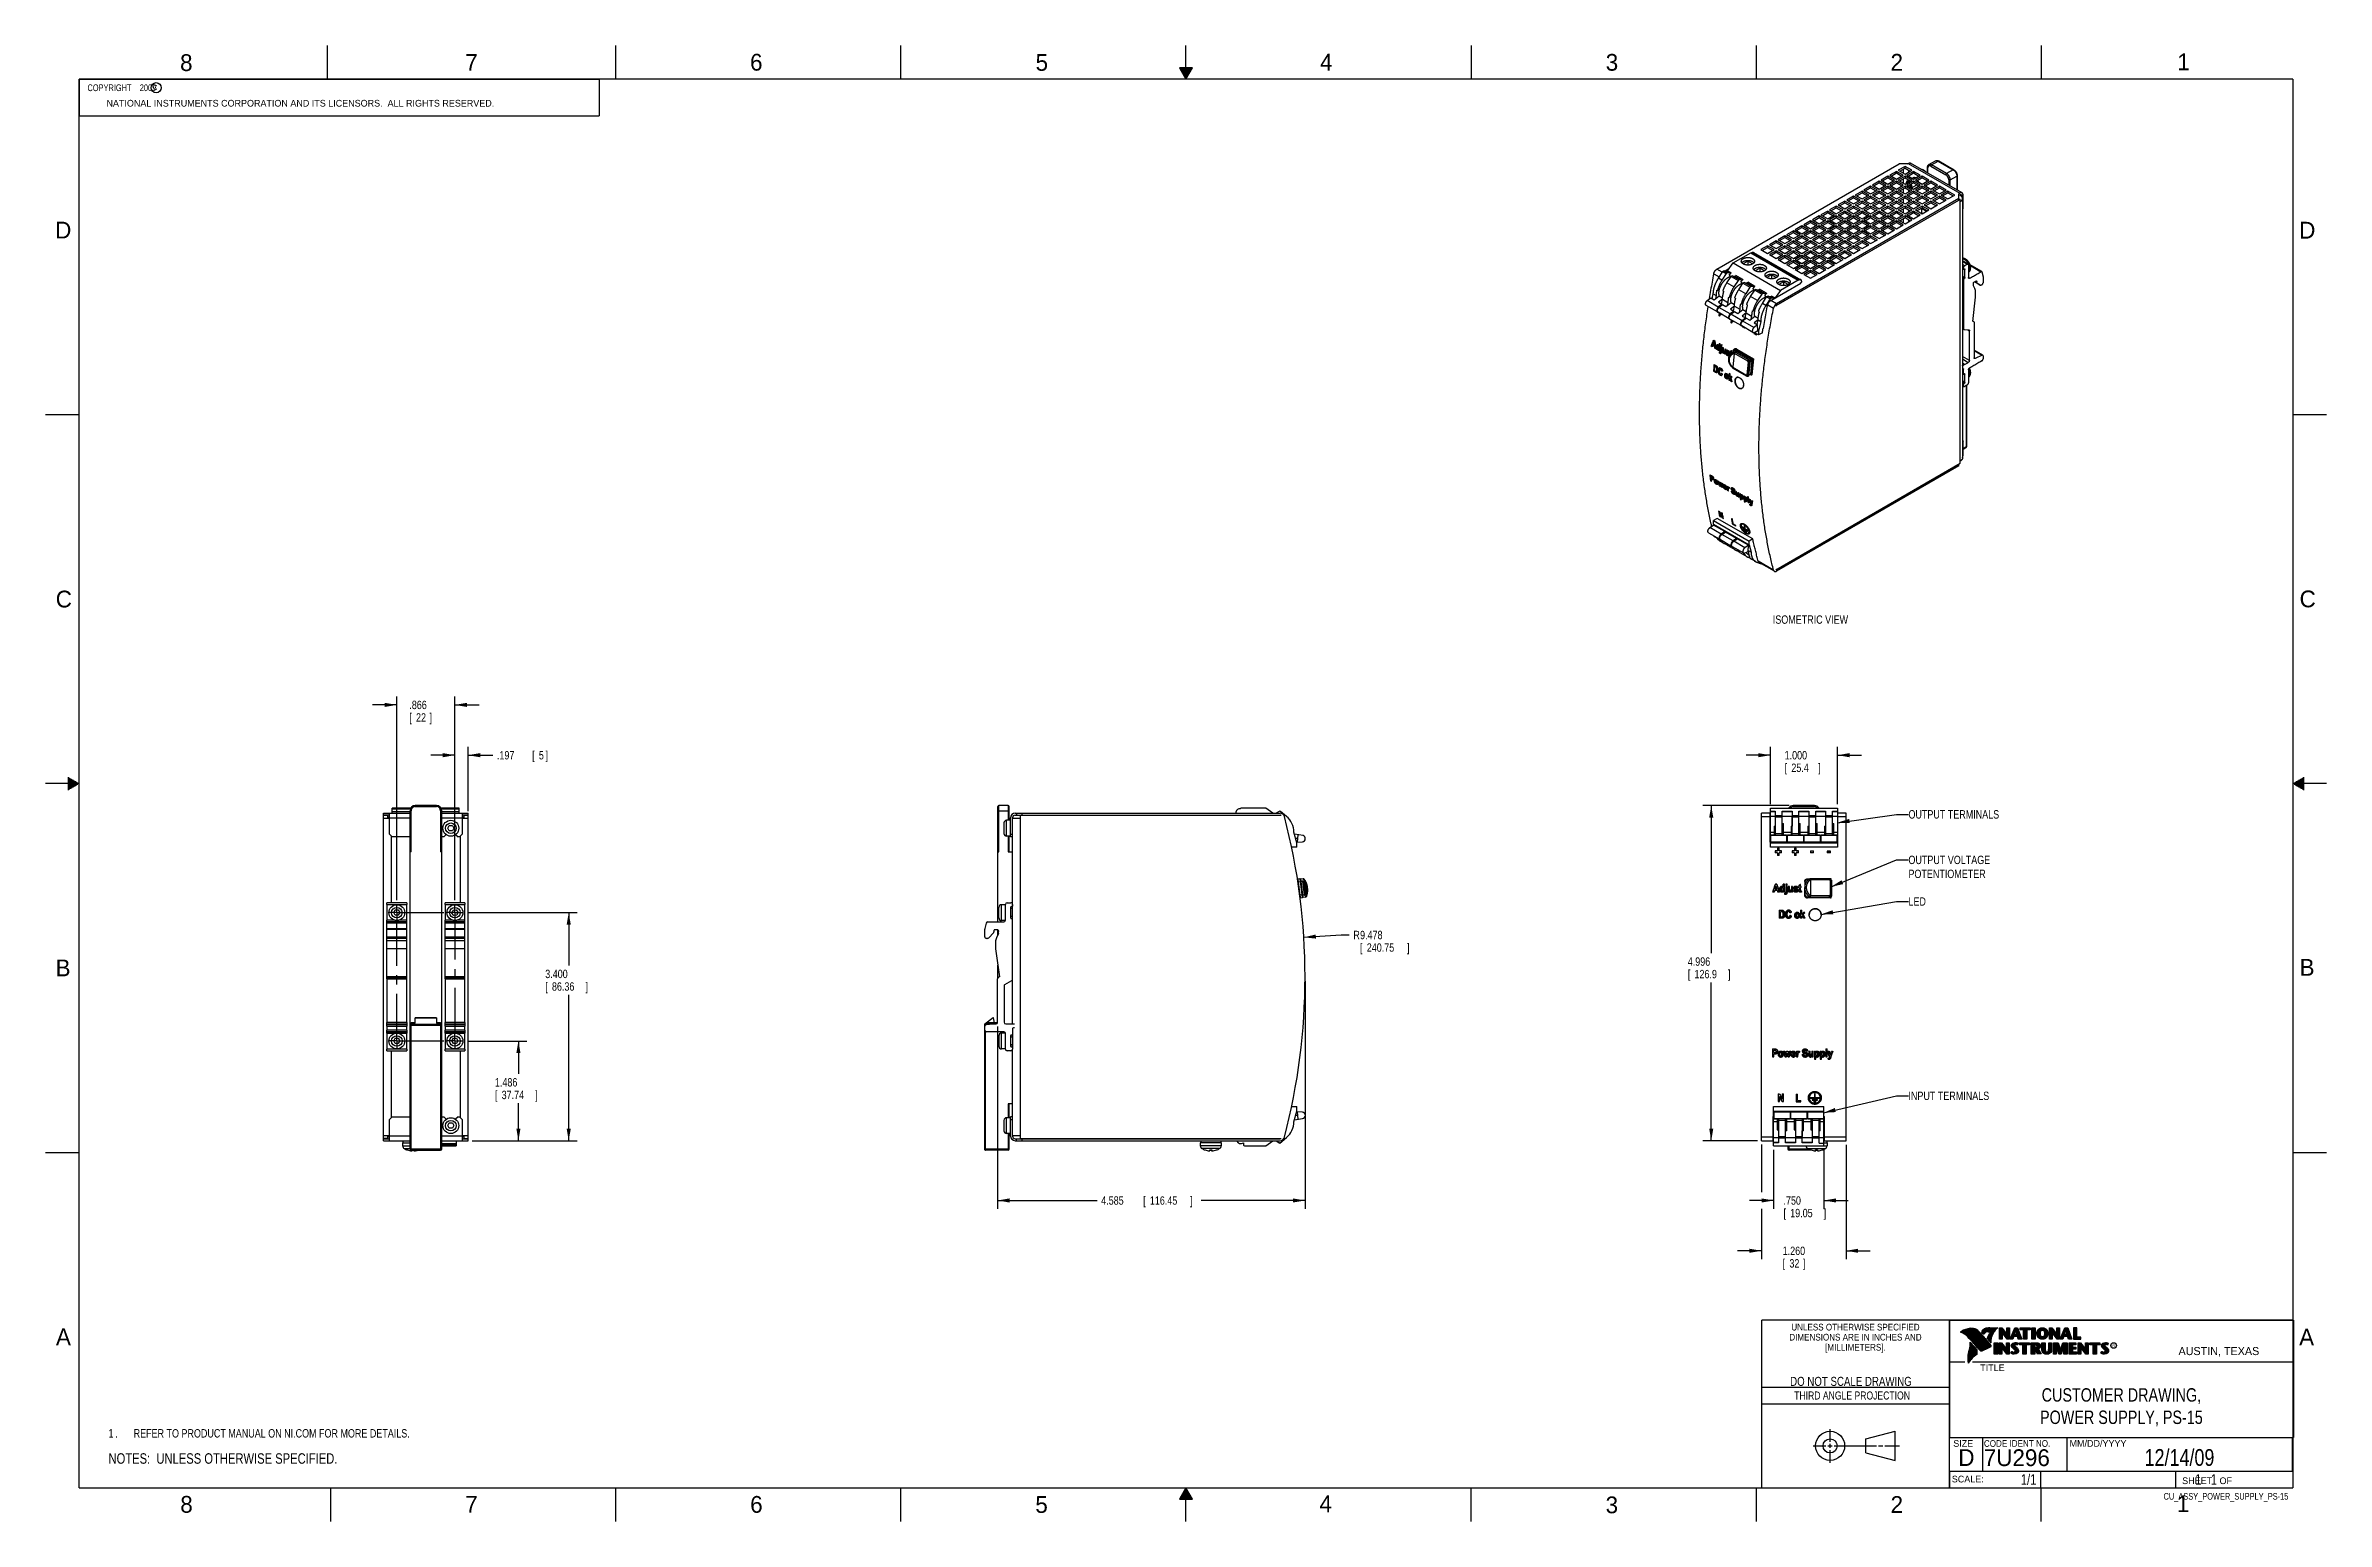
# Model space of a CAD drawing. Header units: inches. Extents: x 0 to 34, y 0 to 22.
import ezdxf
from ezdxf.enums import TextEntityAlignment as Align

# ---------------------------------------------------------------- set-up
doc = ezdxf.new("R2010")
doc.units = ezdxf.units.IN
doc.header["$LTSCALE"] = 1.87
doc.header["$MEASUREMENT"] = 0
doc.linetypes.add('CENTER', pattern=[0.6, 0.375, -0.075, 0.075, -0.075])
doc.layers.get('0').update_dxf_attribs({"linetype": 'CONTINUOUS'})
for name, color, linetype in [('DEFAULT_1', 7, 'CENTER'), ('DETAIL', 7, 'CONTINUOUS'), ('DIMENSIONS', 7, 'CONTINUOUS')]:
    doc.layers.add(name, color=color, linetype=linetype)
doc.styles.get("Standard").update_dxf_attribs({"font": 'txt', "width": 0.8})
doc.dimstyles.new('DIMSTYLE_1', dxfattribs={"dimtxt": 0.125, "dimasz": 0.18, "dimexe": 0.18, "dimexo": 0.0625, "dimgap": 0.09, "dimtad": 0, "dimtih": 1, "dimtoh": 1, "dimdec": 3, "dimzin": 4, "dimdsep": 46, "dimtxsty": 'STANDARD', "dimblk": '_FILLED', "dimblk1": '_FILLED', "dimblk2": '_FILLED', "dimcen": 0.09, "dimadec": 0, "dimazin": 0, "dimtp": 0.01, "dimtm": 0.01, "dimtfac": 1, "dimtdec": 3, "dimtofl": 0, "dimtmove": 0, "dimatfit": 3, "dimldrblk": '_FILLED', "dimfxl": 1, "dimtolj": 1, "dimtzin": 4, "dimarcsym": 0})
doc.dimstyles.new('DIMSTYLE_2', dxfattribs={"dimtxt": 0.125, "dimasz": 0.18, "dimexe": 0.18, "dimexo": 0.0625, "dimgap": 0.09, "dimtad": 0, "dimtih": 1, "dimtoh": 1, "dimdec": 3, "dimzin": 4, "dimdsep": 46, "dimtxsty": 'STANDARD', "dimblk": '_FILLED', "dimblk1": '_FILLED', "dimblk2": '_FILLED', "dimcen": 0.09, "dimadec": 0, "dimazin": 0, "dimtp": 0.01, "dimtm": 0.01, "dimtfac": 1, "dimtdec": 3, "dimtofl": 0, "dimtmove": 0, "dimatfit": 3, "dimldrblk": '_FILLED', "dimfxl": 1, "dimtolj": 1, "dimtzin": 4, "dimarcsym": 0})

msp = doc.modelspace()

# ---------------------------------------------------------------- texts
at = {"color": 2, "linetype": 'CONTINUOUS'}
for s, height, p in [('8', 0.25, (2.0046, 21.6213)), ('7', 0.25, (6.2556, 21.6243)), ('6', 0.25, (10.5012, 21.6272)), ('5', 0.25, (14.7577, 21.6247)), ('4', 0.25, (18.9977, 21.6277)), ('3', 0.25, (23.257, 21.6259)), ('2', 0.25, (27.5025, 21.6262)), ('1', 0.25, (31.7781, 21.6326)), ('NATIONAL INSTRUMENTS CORPORATION AND ITS LICENSORS.  ALL RIGHTS RESERVED.', 0.1, (0.9071, 21.0911)), ('c', 0.1, (1.599, 21.3388)), ('D', 0.25, (0.1424, 19.125)), ('D', 0.25, (33.5947, 19.1236)), ('C', 0.25, (0.1508, 13.6246)), ('C', 0.25, (33.6004, 13.6267)), ('B', 0.25, (0.1484, 8.1257)), ('B', 0.25, (33.6006, 8.1345)), ('A', 0.25, (0.1541, 2.6261)), ('A', 0.25, (33.5939, 2.6228)), ('R', 0.042, (30.8076, 2.5994)), ('AUSTIN, TEXAS', 0.12, (31.7957, 2.479)), ('TITLE', 0.1, (28.8397, 2.2397)), ('SIZE', 0.1, (28.4379, 1.1118)), ('MM/DD/YYYY', 0.1, (30.1721, 1.1121)), ('SCALE:', 0.1, (28.4164, 0.5806)), ('8', 0.25, (2.0074, 0.1291)), ('7', 0.25, (6.2553, 0.1287)), ('6', 0.25, (10.5033, 0.1284)), ('5', 0.25, (14.754, 0.1262)), ('4', 0.25, (18.9884, 0.1369)), ('3', 0.25, (23.2555, 0.121)), ('2', 0.25, (27.5035, 0.1263)), ('1', 0.25, (31.7706, 0.139)), ('SHEET   OF', 0.1, (31.8499, 0.5557))]:
    msp.add_text(s, height=height, dxfattribs=at).set_placement(p)
for s, height, width, p in [('DIMENSIONS ARE IN INCHES AND', 0.1, 0.9, (26.9799, 2.6959)), ('UNLESS OTHERWISE SPECIFIED', 0.1, 0.9, (26.9799, 2.8459)), ('[MILLIMETERS].', 0.1, 0.9, (26.9799, 2.5459)), ('THIRD ANGLE PROJECTION', 0.12, 0.8, (26.9296, 1.8168))]:
    msp.add_text(s, height=height, dxfattribs=dict(at, width=width)).set_placement(p, align=Align.CENTER)
at = {"color": 7, "linetype": 'CONTINUOUS', "width": 0.8}
for s, height, p in [('DO NOT SCALE DRAWING', 0.135, (26.9127, 2.0199)), ('12/14/09', 0.25, (31.81, 0.828))]:
    msp.add_text(s, height=height, dxfattribs=at).set_placement(p, align=Align.CENTER)
at = {"color": 7, "linetype": 'CONTINUOUS'}
for s, p in [('D  ', (28.5128, 0.8264)), ('7U296', (28.8928, 0.8245))]:
    msp.add_text(s, height=0.25, dxfattribs=at).set_placement(p)
at = {"color": 2, "linetype": 'CONTINUOUS', "width": 0.9}
msp.add_text('CODE IDENT NO.', height=0.1, dxfattribs=at).set_placement((28.8949, 1.1115))
at = {"color": 7, "linetype": 'CONTINUOUS', "width": 0.8}
msp.add_text('1/1', height=0.15625, dxfattribs=at).set_placement((29.677, 0.5469), align=Align.RIGHT)
at = {"color": 2, "linetype": 'CONTINUOUS', "width": 0.8}
msp.add_text('CU_ASSY_POWER_SUPPLY_PS-15', height=0.1, dxfattribs=at).set_placement((33.4328, 0.3236), align=Align.RIGHT)
at = {"color": 2, "linetype": 'CONTINUOUS', "insert": (0.5625, 21.4219), "char_height": 0.1, "width": 1.52, "attachment_point": 1}
msp.add_mtext('  COPYRIGHT    2009', dxfattribs=at)
at = {"color": 7, "linetype": 'CONTINUOUS'}
for s, insert, char_height, width, attachment_point in [('CUSTOMER DRAWING,\\PPOWER SUPPLY, PS-15', (30.9443, 1.9853), 0.2, 3.04, 2), ('     1   1', (31.8125, 0.7031), 0.15625, 1.25, 1)]:
    msp.add_mtext(s, dxfattribs=dict(at, insert=insert, char_height=char_height, width=width, attachment_point=attachment_point))
at = {"layer": 'DETAIL', "color": 2, "linetype": 'CONTINUOUS', "width": 0.8}
for s, p in [('ISOMETRIC VIEW', (25.7479, 13.3812)), ('OUTPUT TERMINALS', (27.7699, 10.4776)), ('LED', (27.7699, 9.1781)), ('INPUT TERMINALS', (27.7699, 6.2818))]:
    msp.add_text(s, height=0.125, dxfattribs=at).set_placement(p)
at = {"layer": 'DETAIL', "color": 2, "linetype": 'CONTINUOUS', "insert": (27.7699, 9.9238), "char_height": 0.125, "width": 1.4, "attachment_point": 1}
msp.add_mtext('OUTPUT VOLTAGE\\PPOTENTIOMETER', dxfattribs=at)

# ---------------------------------------------------------------- blocks, each defined once
blk = doc.blocks.new('_FILLED')
at = {"color": 0, "linetype": 'BYBLOCK'}
blk.add_solid([(0, 0), (-1, 0.17), (-1, -0.17)], dxfattribs=at)
blk = doc.blocks.new('*D0')
at = {"layer": 'DIMENSIONS', "color": 2, "linetype": 'CONTINUOUS'}
for p, q in [((5.235, 9.263), (5.235, 12.297)), ((6.101, 9.263), (6.101, 12.297)), ((5.235, 12.172), (4.875, 12.172)), ((6.101, 12.172), (6.461, 12.172))]:
    blk.add_line(p, q, dxfattribs=at)
at = {"layer": 'DIMENSIONS', "color": 2, "linetype": 'CONTINUOUS', "xscale": 0.18, "yscale": 0.18, "zscale": 0.18}
blk.add_blockref('_FILLED', (5.235, 12.172), dxfattribs=at)
at = {"layer": 'DIMENSIONS', "color": 2, "linetype": 'CONTINUOUS', "xscale": 0.18, "yscale": 0.18, "zscale": 0.18, "rotation": 180}
blk.add_blockref('_FILLED', (6.101, 12.172), dxfattribs=at)
at = {"layer": 'DIMENSIONS', "color": 2, "linetype": 'CONTINUOUS', "width": 0.8}
for s, p in [('[', (5.422, 11.922)), ('.866', (5.422, 12.109)), ('22', (5.522, 11.922)), (']', (5.722, 11.922))]:
    blk.add_text(s, height=0.125, dxfattribs=at).set_placement(p)
blk = doc.blocks.new('*D1')
at = {"layer": 'DIMENSIONS', "color": 2, "linetype": 'CONTINUOUS'}
for p, q in [((6.289, 9.075), (7.923, 9.075)), ((7.798, 9.075), (7.798, 8.286)), ((7.798, 5.675), (7.798, 7.849)), ((6.361, 5.675), (7.923, 5.675))]:
    blk.add_line(p, q, dxfattribs=at)
at = {"layer": 'DIMENSIONS', "color": 2, "linetype": 'CONTINUOUS', "xscale": 0.18, "yscale": 0.18, "zscale": 0.18}
for p, rotation in [((7.798, 9.075), 90), ((7.798, 5.675), 270)]:
    blk.add_blockref('_FILLED', p, dxfattribs=dict(at, rotation=rotation))
at = {"layer": 'DIMENSIONS', "color": 2, "linetype": 'CONTINUOUS', "width": 0.8}
for s, p in [('3.400', (7.448, 8.099)), ('[', (7.448, 7.911)), ('86.36', (7.548, 7.911)), (']', (8.048, 7.911))]:
    blk.add_text(s, height=0.125, dxfattribs=at).set_placement(p)
blk = doc.blocks.new('*D2')
at = {"layer": 'DIMENSIONS', "color": 2, "linetype": 'CONTINUOUS'}
for p, q in [((6.289, 7.161), (7.173, 7.161)), ((7.048, 7.161), (7.048, 6.67)), ((7.048, 5.675), (7.048, 6.233)), ((6.361, 5.675), (7.173, 5.675))]:
    blk.add_line(p, q, dxfattribs=at)
at = {"layer": 'DIMENSIONS', "color": 2, "linetype": 'CONTINUOUS', "xscale": 0.18, "yscale": 0.18, "zscale": 0.18}
for p, rotation in [((7.048, 7.161), 90), ((7.048, 5.675), 270)]:
    blk.add_blockref('_FILLED', p, dxfattribs=dict(at, rotation=rotation))
at = {"layer": 'DIMENSIONS', "color": 2, "linetype": 'CONTINUOUS', "width": 0.8}
for s, p in [('1.486', (6.698, 6.483)), ('[', (6.698, 6.295)), ('37.74', (6.798, 6.295)), (']', (7.298, 6.295))]:
    blk.add_text(s, height=0.125, dxfattribs=at).set_placement(p)
blk = doc.blocks.new('*D3')
at = {"layer": 'DIMENSIONS', "color": 2, "linetype": 'CONTINUOUS'}
for p, q in [((18.775, 8.054), (18.775, 4.659)), ((14.19, 7.377), (14.19, 4.659)), ((14.19, 4.784), (15.674, 4.784)), ((18.775, 4.784), (17.224, 4.784))]:
    blk.add_line(p, q, dxfattribs=at)
at = {"layer": 'DIMENSIONS', "color": 2, "linetype": 'CONTINUOUS', "xscale": 0.18, "yscale": 0.18, "zscale": 0.18}
for p, rotation in [((14.19, 4.784), 180), ((18.775, 4.784), 0.00459)]:
    blk.add_blockref('_FILLED', p, dxfattribs=dict(at, rotation=rotation))
at = {"layer": 'DIMENSIONS', "color": 2, "linetype": 'CONTINUOUS', "width": 0.8}
for s, p in [('4.585', (15.736, 4.721)), ('[', (16.361, 4.721)), ('116.45', (16.461, 4.721)), (']', (17.061, 4.721))]:
    blk.add_text(s, height=0.125, dxfattribs=at).set_placement(p)
blk = doc.blocks.new('*D4')
at = {"layer": 'DIMENSIONS', "color": 2, "linetype": 'CONTINUOUS'}
for p, q in [((18.756, 8.707), (19.315, 8.742)), ((19.315, 8.742), (19.432, 8.742))]:
    blk.add_line(p, q, dxfattribs=at)
at = {"layer": 'DIMENSIONS', "color": 2, "linetype": 'CONTINUOUS', "xscale": 0.18, "yscale": 0.18, "zscale": 0.18, "rotation": 183.572184}
blk.add_blockref('_FILLED', (18.756, 8.707), dxfattribs=at)
at = {"layer": 'DIMENSIONS', "color": 2, "linetype": 'CONTINUOUS', "width": 0.8}
for s, p in [('R', (19.495, 8.679)), ('9.478', (19.595, 8.679)), ('[', (19.595, 8.492)), ('240.75', (19.695, 8.492)), (']', (20.295, 8.492))]:
    blk.add_text(s, height=0.125, dxfattribs=at).set_placement(p)
blk = doc.blocks.new('*D5')
at = {"layer": 'DIMENSIONS', "color": 2, "linetype": 'CONTINUOUS'}
for p, q in [((25.76, 5.538), (25.76, 4.659)), ((26.51, 5.538), (26.51, 4.659)), ((25.76, 4.784), (25.4, 4.784)), ((26.51, 4.784), (26.87, 4.784))]:
    blk.add_line(p, q, dxfattribs=at)
at = {"layer": 'DIMENSIONS', "color": 2, "linetype": 'CONTINUOUS', "xscale": 0.18, "yscale": 0.18, "zscale": 0.18}
blk.add_blockref('_FILLED', (25.76, 4.784), dxfattribs=at)
at = {"layer": 'DIMENSIONS', "color": 2, "linetype": 'CONTINUOUS', "xscale": 0.18, "yscale": 0.18, "zscale": 0.18, "rotation": 180}
blk.add_blockref('_FILLED', (26.51, 4.784), dxfattribs=at)
at = {"layer": 'DIMENSIONS', "color": 2, "linetype": 'CONTINUOUS', "width": 0.8}
for s, p in [('.750', (25.907, 4.721)), ('[', (25.907, 4.534)), ('19.05', (26.007, 4.534)), (']', (26.507, 4.534))]:
    blk.add_text(s, height=0.125, dxfattribs=at).set_placement(p)
blk = doc.blocks.new('*D6')
at = {"layer": 'DIMENSIONS', "color": 2, "linetype": 'CONTINUOUS'}
for p, q in [((25.712, 11.422), (25.352, 11.422)), ((25.712, 10.693), (25.712, 11.547)), ((26.712, 10.693), (26.712, 11.547)), ((26.712, 11.422), (27.072, 11.422))]:
    blk.add_line(p, q, dxfattribs=at)
at = {"layer": 'DIMENSIONS', "color": 2, "linetype": 'CONTINUOUS', "xscale": 0.18, "yscale": 0.18, "zscale": 0.18}
blk.add_blockref('_FILLED', (25.712, 11.422), dxfattribs=at)
at = {"layer": 'DIMENSIONS', "color": 2, "linetype": 'CONTINUOUS', "xscale": 0.18, "yscale": 0.18, "zscale": 0.18, "rotation": 180}
blk.add_blockref('_FILLED', (26.712, 11.422), dxfattribs=at)
at = {"layer": 'DIMENSIONS', "color": 2, "linetype": 'CONTINUOUS', "width": 0.8}
for s, p in [('[', (25.924, 11.172)), ('1.000', (25.924, 11.359)), ('25.4', (26.024, 11.172)), (']', (26.424, 11.172))]:
    blk.add_text(s, height=0.125, dxfattribs=at).set_placement(p)
blk = doc.blocks.new('*D7')
at = {"layer": 'DIMENSIONS', "color": 2, "linetype": 'CONTINUOUS'}
for p, q in [((25.58, 5.617), (25.58, 4.909)), ((26.84, 5.613), (26.84, 3.909)), ((25.58, 4.659), (25.58, 3.909)), ((25.58, 4.034), (25.22, 4.034)), ((26.84, 4.034), (27.2, 4.034))]:
    blk.add_line(p, q, dxfattribs=at)
at = {"layer": 'DIMENSIONS', "color": 2, "linetype": 'CONTINUOUS', "xscale": 0.18, "yscale": 0.18, "zscale": 0.18}
blk.add_blockref('_FILLED', (25.58, 4.034), dxfattribs=at)
at = {"layer": 'DIMENSIONS', "color": 2, "linetype": 'CONTINUOUS', "xscale": 0.18, "yscale": 0.18, "zscale": 0.18, "rotation": 180}
blk.add_blockref('_FILLED', (26.84, 4.034), dxfattribs=at)
at = {"layer": 'DIMENSIONS', "color": 2, "linetype": 'CONTINUOUS', "width": 0.8}
for s, p in [('1.260', (25.895, 3.971)), ('[', (25.895, 3.784)), ('32', (25.995, 3.784)), (']', (26.195, 3.784))]:
    blk.add_text(s, height=0.125, dxfattribs=at).set_placement(p)
blk = doc.blocks.new('*D8')
at = {"layer": 'DIMENSIONS', "color": 2, "linetype": 'CONTINUOUS'}
for p, q in [((25.99, 10.672), (24.705, 10.672)), ((24.83, 10.672), (24.83, 8.471)), ((24.83, 5.675), (24.83, 8.033)), ((25.518, 5.675), (24.705, 5.675))]:
    blk.add_line(p, q, dxfattribs=at)
at = {"layer": 'DIMENSIONS', "color": 2, "linetype": 'CONTINUOUS', "xscale": 0.18, "yscale": 0.18, "zscale": 0.18}
for p, rotation in [((24.83, 10.672), 90), ((24.83, 5.675), 270)]:
    blk.add_blockref('_FILLED', p, dxfattribs=dict(at, rotation=rotation))
at = {"layer": 'DIMENSIONS', "color": 2, "linetype": 'CONTINUOUS', "width": 0.8}
for s, p in [('4.996', (24.48, 8.283)), ('[', (24.48, 8.096)), ('126.9', (24.58, 8.096)), (']', (25.08, 8.096))]:
    blk.add_text(s, height=0.125, dxfattribs=at).set_placement(p)
blk = doc.blocks.new('*D9')
at = {"layer": 'DIMENSIONS', "color": 2, "linetype": 'CONTINUOUS'}
for p, q in [((6.101, 11.422), (5.741, 11.422)), ((6.101, 9.263), (6.101, 11.547)), ((6.298, 10.59), (6.298, 11.547)), ((6.298, 11.422), (6.665, 11.422))]:
    blk.add_line(p, q, dxfattribs=at)
at = {"layer": 'DIMENSIONS', "color": 2, "linetype": 'CONTINUOUS', "xscale": 0.18, "yscale": 0.18, "zscale": 0.18}
blk.add_blockref('_FILLED', (6.101, 11.422), dxfattribs=at)
at = {"layer": 'DIMENSIONS', "color": 2, "linetype": 'CONTINUOUS', "xscale": 0.18, "yscale": 0.18, "zscale": 0.18, "rotation": 180}
blk.add_blockref('_FILLED', (6.298, 11.422), dxfattribs=at)
at = {"layer": 'DIMENSIONS', "color": 2, "linetype": 'CONTINUOUS', "width": 0.8}
for s, p in [('.197', (6.728, 11.359)), ('[', (7.253, 11.359)), ('5', (7.353, 11.359)), (']', (7.453, 11.359))]:
    blk.add_text(s, height=0.125, dxfattribs=at).set_placement(p)
blk = doc.blocks.new('NOTES_HEADER_BL0', base_point=(3.1215, 0.9375))
at = {"layer": 'DETAIL', "color": 2, "linetype": 'CONTINUOUS', "width": 0.8}
blk.add_text('NOTES:  UNLESS OTHERWISE SPECIFIED.', height=0.156, dxfattribs=at).set_placement((0.9375, 0.8595))
blk = doc.blocks.new('CUSTOM_NOTE_BL1', base_point=(3.675, 1.312))
at = {"layer": 'DETAIL', "color": 2, "linetype": 'CONTINUOUS', "width": 0.8}
for s, p in [('1', (0.938, 1.25)), ('REFER TO PRODUCT MANUAL ON NI.COM FOR MORE DETAILS.', (1.312, 1.25)), ('.', (1.038, 1.25))]:
    blk.add_text(s, height=0.125, dxfattribs=at).set_placement(p)

# ---------------------------------------------------------------- dimensions: what is measured, and where the dimension line sits
at = {"layer": 'DIMENSIONS', "color": 2, "linetype": 'CONTINUOUS'}
for base, p1, p2, picture, middle in [((6.1012, 12.1715), (5.2352, 9.2631), (6.1012, 9.2631), '*D0', (5.6223, 12.0778)), ((6.2982, 11.4215), (6.1012, 9.2631), (6.2982, 10.5903), '*D9', (7.1401, 11.4215)), ((26.7117, 11.4215), (25.7117, 10.6927), (26.7117, 10.6927), '*D6', (26.2237, 11.3278)), ((26.5099, 4.7838), (25.7599, 5.5382), (26.5099, 5.5382), '*D5', (26.2568, 4.69))]:
    dim = msp.add_linear_dim(base=base, p1=p1, p2=p2, dimstyle='DIMSTYLE_1', dxfattribs=at)
    dim.commit()
    dim.dimension.update_dxf_attribs({"geometry": picture, "text_midpoint": middle, "dimtype": 160})
for base, p1, p2, angle, picture, middle in [((24.8301, 5.6755), (25.99, 10.6715), (25.5176, 5.6755), 270, '*D8', (24.8301, 8.2522)), ((7.7982, 5.6755), (6.2888, 9.0755), (6.3607, 5.6755), 270, '*D1', (7.7982, 8.0673)), ((18.7747, 4.7838), (14.19, 7.3769), (18.7746, 8.0542), 0.00155, '*D3', (16.4486, 4.7837)), ((7.0482, 5.6755), (6.2888, 7.1615), (6.3607, 5.6755), 270, '*D2', (7.0482, 6.4516)), ((25.5801, 4.0338), (26.8399, 5.613), (25.5801, 5.6166), 180, '*D7', (26.1447, 3.94))]:
    dim = msp.add_linear_dim(base=base, p1=p1, p2=p2, angle=angle, dimstyle='DIMSTYLE_1', dxfattribs=at)
    dim.commit()
    dim.dimension.update_dxf_attribs({"geometry": picture, "text_midpoint": middle, "dimtype": 160})
dim = msp.add_radius_dim(center=(9.2962, 8.1164), mpoint=(18.7562, 8.707), dimstyle='DIMSTYLE_2', dxfattribs=at)
dim.commit()
dim.dimension.update_dxf_attribs({"geometry": '*D4', "text_midpoint": (19.9449, 8.6481), "dimtype": 164})

# ---------------------------------------------------------------- linework, layer by layer
at = {"color": 2, "linetype": 'CONTINUOUS'}
for p, q in [((4.2, 21.5), (4.2, 22)), ((8.5, 21.5), (8.5, 22)), ((12.75, 21.5), (12.75, 22)), ((17, 21.5), (17, 22)), ((21.25, 22), (21.25, 21.5)), ((25.5, 22), (25.5, 21.5)), ((29.75, 22), (29.75, 21.5)), ((0.5, 21.5), (8.25, 21.5)), ((0.5, 21.5), (0.5, 20.9531)), ((8.25, 21.5), (8.25, 20.9531)), ((16.902, 21.6697), (17, 21.5)), ((17.098, 21.6697), (16.902, 21.6697)), ((16.9076, 21.66), (17.0924, 21.66)), ((16.9134, 21.65), (17.0866, 21.65)), ((16.9192, 21.64), (17.0808, 21.64)), ((16.925, 21.63), (17.0751, 21.63)), ((16.9307, 21.62), (17.0693, 21.62)), ((16.9365, 21.61), (17.0635, 21.61)), ((16.9423, 21.6), (17.0578, 21.6)), ((16.9481, 21.59), (17.052, 21.59)), ((16.9538, 21.58), (17.0462, 21.58)), ((16.9596, 21.57), (17.0404, 21.57)), ((16.9654, 21.56), (17.0347, 21.56)), ((16.9712, 21.55), (17.0289, 21.55)), ((16.9769, 21.54), (17.0231, 21.54)), ((16.9827, 21.53), (17.0173, 21.53)), ((16.9885, 21.52), (17.0116, 21.52)), ((16.9942, 21.51), (17.0058, 21.51)), ((17, 21.5), (17.098, 21.6697)), ((0.5, 20.9531), (8.25, 20.9531)), ((0, 16.5), (0.5, 16.5)), ((33.5, 16.5), (34, 16.5)), ((0.5, 11), (0, 11)), ((0.3303, 11.09), (0.3441, 11.09)), ((0.3303, 11.08), (0.3614, 11.08)), ((0.3303, 11.07), (0.3788, 11.07)), ((0.3303, 11.06), (0.3961, 11.06)), ((0.3303, 11.05), (0.4134, 11.05)), ((0.3303, 11.04), (0.4307, 11.04)), ((0.3303, 11.03), (0.448, 11.03)), ((0.3303, 11.02), (0.4654, 11.02)), ((0.3303, 11.01), (0.4827, 11.01)), ((0.3303, 10.99), (0.4827, 10.99)), ((0.3303, 10.98), (0.4654, 10.98)), ((0.3303, 10.97), (0.448, 10.97)), ((0.3303, 10.96), (0.4307, 10.96)), ((0.3303, 10.95), (0.4134, 10.95)), ((0.3303, 10.94), (0.3961, 10.94)), ((0.3303, 10.93), (0.3788, 10.93)), ((0.3303, 10.92), (0.3614, 10.92)), ((0.3303, 10.91), (0.3441, 10.91)), ((34, 11), (33.5, 11)), ((33.5173, 11.01), (33.6697, 11.01)), ((33.5173, 10.99), (33.6697, 10.99)), ((33.5347, 11.02), (33.6697, 11.02)), ((33.5347, 10.98), (33.6697, 10.98)), ((33.552, 11.03), (33.6697, 11.03)), ((33.552, 10.97), (33.6697, 10.97)), ((33.5693, 11.04), (33.6697, 11.04)), ((33.5693, 10.96), (33.6697, 10.96)), ((33.5866, 11.05), (33.6697, 11.05)), ((33.5866, 10.95), (33.6697, 10.95)), ((33.6039, 11.06), (33.6697, 11.06)), ((33.6039, 10.94), (33.6697, 10.94)), ((33.6213, 11.07), (33.6697, 11.07)), ((33.6213, 10.93), (33.6697, 10.93)), ((33.6386, 11.08), (33.6697, 11.08)), ((33.6386, 10.92), (33.6697, 10.92)), ((33.6559, 11.09), (33.6697, 11.09)), ((33.6559, 10.91), (33.6697, 10.91)), ((0, 5.5), (0.5, 5.5)), ((33.5, 5.5), (34, 5.5)), ((28.3793, 3.0003), (33.5093, 3.0003)), ((28.3793, 3.0003), (28.3793, 1.2503)), ((28.556, 2.8217), (28.556, 2.8246)), ((28.5629, 2.8193), (28.5629, 2.8291)), ((28.5698, 2.8166), (28.5698, 2.8333)), ((28.5766, 2.8137), (28.5766, 2.8374)), ((28.5835, 2.8105), (28.5835, 2.8412)), ((28.5904, 2.8071), (28.5904, 2.8449)), ((28.5972, 2.8034), (28.5972, 2.8479)), ((28.6041, 2.7994), (28.6041, 2.8508)), ((28.6109, 2.7952), (28.6109, 2.8535)), ((28.6178, 2.7906), (28.6178, 2.856)), ((28.6247, 2.7856), (28.6247, 2.8584)), ((28.6315, 2.7803), (28.6315, 2.8606)), ((28.6384, 2.7747), (28.6384, 2.8626)), ((28.6453, 2.7685), (28.6453, 2.8645)), ((28.6521, 2.762), (28.6521, 2.8662)), ((28.659, 2.7548), (28.659, 2.8679)), ((28.6659, 2.7474), (28.6659, 2.8695)), ((28.6727, 2.7398), (28.6727, 2.8708)), ((28.6796, 2.7323), (28.6796, 2.8719)), ((28.6865, 2.7247), (28.6865, 2.8727)), ((28.6933, 2.717), (28.6933, 2.8732)), ((28.7002, 2.7092), (28.7002, 2.8734)), ((28.707, 2.7014), (28.707, 2.8733)), ((28.7139, 2.6936), (28.7139, 2.873)), ((28.7208, 2.6856), (28.7208, 2.8724)), ((28.7276, 2.6776), (28.7276, 2.8716)), ((28.7345, 2.6696), (28.7345, 2.8704)), ((28.7414, 2.6615), (28.7414, 2.869)), ((28.7482, 2.6533), (28.7482, 2.8677)), ((28.7551, 2.6452), (28.7551, 2.8659)), ((28.762, 2.6372), (28.762, 2.8638)), ((28.7688, 2.6293), (28.7688, 2.8611)), ((28.7757, 2.6214), (28.7757, 2.858)), ((28.7826, 2.6137), (28.7826, 2.8543)), ((28.7894, 2.606), (28.7894, 2.8501)), ((28.7963, 2.5985), (28.7963, 2.8451)), ((28.8031, 2.591), (28.8031, 2.8394)), ((28.81, 2.5836), (28.81, 2.8328)), ((28.8169, 2.5762), (28.8169, 2.8253)), ((28.8237, 2.569), (28.8237, 2.8181)), ((28.8306, 2.5618), (28.8306, 2.8109)), ((28.8375, 2.5556), (28.8375, 2.8037)), ((28.8443, 2.5505), (28.8443, 2.7965)), ((28.8512, 2.5472), (28.8512, 2.7893)), ((28.8581, 2.5466), (28.8581, 2.782)), ((28.8865, 2.792), (28.8631, 2.8194)), ((28.8649, 2.5483), (28.8649, 2.7748)), ((28.8878, 2.7979), (28.8682, 2.8209)), ((28.8718, 2.8167), (28.8718, 2.8343)), ((28.8718, 2.5513), (28.8718, 2.7675)), ((28.8786, 2.8086), (28.8786, 2.8464)), ((28.8786, 2.5541), (28.8786, 2.7602)), ((28.8855, 2.8005), (28.8855, 2.854)), ((28.8855, 2.557), (28.8855, 2.7523)), ((28.8924, 2.8003), (28.8924, 2.8594)), ((28.8924, 2.5599), (28.8924, 2.744)), ((28.8992, 2.8044), (28.8992, 2.8634)), ((28.8992, 2.5628), (28.8992, 2.7357)), ((28.9061, 2.8094), (28.9061, 2.8668)), ((28.9061, 2.5659), (28.9061, 2.7274)), ((28.913, 2.8153), (28.913, 2.8696)), ((28.9198, 2.8223), (28.9198, 2.8719)), ((28.9267, 2.8275), (28.9267, 2.8737)), ((28.9336, 2.8311), (28.9336, 2.875)), ((28.9404, 2.8335), (28.9404, 2.8759)), ((28.962, 2.7048), (28.9438, 2.7257)), ((28.9473, 2.834), (28.9473, 2.8769)), ((28.9657, 2.7079), (28.9496, 2.7264)), ((28.9542, 2.8327), (28.9542, 2.8778)), ((28.9542, 2.7212), (28.9542, 2.7362)), ((28.961, 2.8306), (28.961, 2.8785)), ((28.961, 2.7133), (28.961, 2.7519)), ((28.9679, 2.8292), (28.9679, 2.8791)), ((28.9679, 2.7053), (28.9679, 2.7699)), ((28.9747, 2.8285), (28.9747, 2.8796)), ((28.9747, 2.697), (28.9747, 2.7823)), ((28.9816, 2.828), (28.9816, 2.88)), ((28.9816, 2.689), (28.9816, 2.7889)), ((28.9844, 2.885), (29.1009, 2.8868)), ((28.9845, 2.8802), (29.0882, 2.8817)), ((28.9885, 2.8278), (28.9885, 2.8802)), ((28.9885, 2.6813), (28.9885, 2.7921)), ((28.9953, 2.8276), (28.9953, 2.8803)), ((28.9953, 2.6998), (28.9953, 2.7939)), ((29.0022, 2.8263), (29.0022, 2.8804)), ((29.0022, 2.7448), (29.0022, 2.795)), ((29.0091, 2.822), (29.0091, 2.8805)), ((29.0091, 2.7642), (29.0091, 2.7954)), ((29.0159, 2.7805), (29.0159, 2.8806)), ((29.0228, 2.7947), (29.0228, 2.8807)), ((29.0297, 2.8073), (29.0297, 2.8808)), ((29.0365, 2.8188), (29.0365, 2.881)), ((29.0434, 2.8293), (29.0434, 2.8811)), ((29.0502, 2.8389), (29.0502, 2.8812)), ((29.0571, 2.8479), (29.0571, 2.8813)), ((29.064, 2.8562), (29.064, 2.8814)), ((29.0708, 2.8641), (29.0708, 2.8815)), ((29.0777, 2.8714), (29.0777, 2.8816)), ((29.1256, 2.8852), (29.1624, 2.8852)), ((29.1256, 2.7166), (29.1256, 2.8852)), ((29.1305, 2.8804), (29.16, 2.8804)), ((29.1305, 2.7215), (29.1305, 2.8804)), ((29.1604, 2.7215), (29.1305, 2.7215)), ((29.1395, 2.7215), (29.1395, 2.8804)), ((29.1462, 2.7215), (29.1462, 2.8804)), ((29.1529, 2.7215), (29.1529, 2.8804)), ((29.1604, 2.8299), (29.1596, 2.8804)), ((29.16, 2.8804), (29.2402, 2.7746)), ((29.2438, 2.7215), (29.1604, 2.8299)), ((29.1604, 2.8299), (29.1604, 2.7215)), ((29.1624, 2.8852), (29.2354, 2.7891)), ((29.2414, 2.7166), (29.1653, 2.8156)), ((29.1653, 2.8156), (29.1653, 2.7166)), ((29.1663, 2.8222), (29.1663, 2.872)), ((29.173, 2.8135), (29.173, 2.8632)), ((29.1798, 2.8048), (29.1798, 2.8543)), ((29.1865, 2.7961), (29.1865, 2.8455)), ((29.1932, 2.7873), (29.1932, 2.8367)), ((29.1999, 2.7786), (29.1999, 2.8278)), ((29.2066, 2.7699), (29.2066, 2.819)), ((29.2133, 2.7612), (29.2133, 2.8101)), ((29.22, 2.7525), (29.22, 2.8013)), ((29.2267, 2.7437), (29.2267, 2.7924)), ((29.2334, 2.735), (29.2334, 2.7836)), ((29.2354, 2.8852), (29.2754, 2.8852)), ((29.2354, 2.7891), (29.2354, 2.8852)), ((29.2402, 2.8804), (29.2705, 2.8804)), ((29.2402, 2.7746), (29.2402, 2.8804)), ((29.2402, 2.7263), (29.2402, 2.7746)), ((29.2705, 2.7215), (29.2438, 2.7215)), ((29.2469, 2.7215), (29.2469, 2.8804)), ((29.2536, 2.7215), (29.2536, 2.8804)), ((29.2603, 2.7215), (29.2603, 2.8804)), ((29.267, 2.7215), (29.267, 2.8804)), ((29.2705, 2.8804), (29.2705, 2.7215)), ((29.2754, 2.8852), (29.2754, 2.7166)), ((29.2853, 2.7167), (29.3541, 2.8851)), ((29.2926, 2.7216), (29.3574, 2.8802)), ((29.3219, 2.7216), (29.2926, 2.7216)), ((29.3006, 2.7216), (29.3006, 2.7411)), ((29.3073, 2.7216), (29.3073, 2.7575)), ((29.314, 2.7216), (29.314, 2.774)), ((29.3207, 2.7216), (29.3207, 2.7904)), ((29.3381, 2.7618), (29.3219, 2.7216)), ((29.3414, 2.7569), (29.3252, 2.7167)), ((29.3274, 2.7353), (29.3274, 2.8068)), ((29.3341, 2.752), (29.3341, 2.8232)), ((29.3968, 2.7618), (29.3381, 2.7618)), ((29.3408, 2.7618), (29.3408, 2.8396)), ((29.3933, 2.7569), (29.3414, 2.7569)), ((29.3434, 2.7787), (29.365, 2.8486)), ((29.3918, 2.7787), (29.3434, 2.7787)), ((29.3475, 2.7921), (29.3475, 2.8561)), ((29.3475, 2.7618), (29.3475, 2.7787)), ((29.35, 2.7836), (29.3686, 2.8438)), ((29.3854, 2.7836), (29.35, 2.7836)), ((29.3541, 2.8851), (29.3967, 2.8851)), ((29.3543, 2.8139), (29.3543, 2.8725)), ((29.3543, 2.7618), (29.3543, 2.7787)), ((29.3574, 2.8802), (29.3933, 2.8802)), ((29.361, 2.8356), (29.361, 2.8802)), ((29.361, 2.7618), (29.361, 2.7787)), ((29.365, 2.8486), (29.3728, 2.8486)), ((29.3677, 2.8486), (29.3677, 2.8802)), ((29.3677, 2.7618), (29.3677, 2.7787)), ((29.3686, 2.8438), (29.3691, 2.8438)), ((29.3691, 2.8438), (29.3854, 2.7836)), ((29.3728, 2.8486), (29.3918, 2.7787)), ((29.3744, 2.8428), (29.3744, 2.8802)), ((29.3744, 2.7618), (29.3744, 2.7787)), ((29.3811, 2.8181), (29.3811, 2.8802)), ((29.3811, 2.7618), (29.3811, 2.7787)), ((29.3878, 2.7935), (29.3878, 2.8802)), ((29.3878, 2.7618), (29.3878, 2.7787)), ((29.3933, 2.8802), (29.4535, 2.7216)), ((29.4068, 2.7167), (29.3933, 2.7569)), ((29.3945, 2.7618), (29.3945, 2.877)), ((29.3967, 2.8851), (29.4606, 2.7167)), ((29.4103, 2.7216), (29.3968, 2.7618)), ((29.4012, 2.7485), (29.4012, 2.8593)), ((29.4079, 2.7286), (29.4079, 2.8416)), ((29.4535, 2.7216), (29.4103, 2.7216)), ((29.4147, 2.7216), (29.4147, 2.8239)), ((29.4214, 2.7216), (29.4214, 2.8063)), ((29.4281, 2.7216), (29.4281, 2.7886)), ((29.4348, 2.7216), (29.4348, 2.7709)), ((29.4357, 2.8851), (29.584, 2.8851)), ((29.4357, 2.8537), (29.4357, 2.8851)), ((29.4843, 2.8537), (29.4357, 2.8537)), ((29.4406, 2.8802), (29.5791, 2.8802)), ((29.4406, 2.8586), (29.4406, 2.8802)), ((29.4892, 2.8586), (29.4406, 2.8586)), ((29.4415, 2.7216), (29.4415, 2.7532)), ((29.4482, 2.8586), (29.4482, 2.8802)), ((29.4482, 2.7216), (29.4482, 2.7355)), ((29.4549, 2.8586), (29.4549, 2.8802)), ((29.4616, 2.8586), (29.4616, 2.8802)), ((29.4684, 2.8586), (29.4684, 2.8802)), ((29.4751, 2.8586), (29.4751, 2.8802)), ((29.4818, 2.8586), (29.4818, 2.8802)), ((29.4843, 2.7167), (29.4843, 2.8537)), ((29.4892, 2.8586), (29.4885, 2.8802)), ((29.4892, 2.7216), (29.4892, 2.8586)), ((29.5305, 2.7216), (29.4892, 2.7216)), ((29.4952, 2.7216), (29.4952, 2.8802)), ((29.5019, 2.7216), (29.5019, 2.8802)), ((29.5086, 2.7216), (29.5086, 2.8802)), ((29.5153, 2.7216), (29.5153, 2.8802)), ((29.522, 2.7216), (29.522, 2.8802)), ((29.5305, 2.8586), (29.5288, 2.8802)), ((29.5791, 2.8586), (29.5305, 2.8586)), ((29.5305, 2.8586), (29.5305, 2.7216)), ((29.584, 2.8537), (29.5354, 2.8537)), ((29.5354, 2.8537), (29.5354, 2.7167)), ((29.5355, 2.8586), (29.5355, 2.8802)), ((29.5422, 2.8586), (29.5422, 2.8802)), ((29.5489, 2.8586), (29.5489, 2.8802)), ((29.5556, 2.8586), (29.5556, 2.8802)), ((29.5623, 2.8586), (29.5623, 2.8802)), ((29.569, 2.8586), (29.569, 2.8802)), ((29.5757, 2.8586), (29.5757, 2.8802)), ((29.5791, 2.8802), (29.5791, 2.8586)), ((29.584, 2.8851), (29.584, 2.8537)), ((29.6099, 2.8851), (29.6607, 2.8851)), ((29.6099, 2.7167), (29.6099, 2.8851)), ((29.6148, 2.8802), (29.6558, 2.8802)), ((29.6148, 2.7216), (29.6148, 2.8802)), ((29.6558, 2.7216), (29.6148, 2.7216)), ((29.6227, 2.7216), (29.6227, 2.8802)), ((29.6294, 2.7216), (29.6294, 2.8802)), ((29.6361, 2.7216), (29.6361, 2.8802)), ((29.6429, 2.7216), (29.6429, 2.8802)), ((29.6496, 2.7216), (29.6496, 2.8802)), ((29.6558, 2.8802), (29.6558, 2.7216)), ((29.6607, 2.8851), (29.6607, 2.7167)), ((29.6844, 2.806), (29.6846, 2.8095)), ((29.6844, 2.8025), (29.6844, 2.806)), ((29.6844, 2.7989), (29.6844, 2.8025)), ((29.6847, 2.7953), (29.6844, 2.7989)), ((29.6846, 2.8095), (29.6849, 2.813)), ((29.685, 2.7918), (29.6847, 2.7953)), ((29.6849, 2.813), (29.6853, 2.8165)), ((29.6854, 2.7882), (29.685, 2.7918)), ((29.6853, 2.8165), (29.6858, 2.8198)), ((29.686, 2.7847), (29.6854, 2.7882)), ((29.6858, 2.8198), (29.6865, 2.8232)), ((29.6866, 2.7812), (29.686, 2.7847)), ((29.6865, 2.8232), (29.6872, 2.8264)), ((29.6874, 2.7778), (29.6866, 2.7812)), ((29.6872, 2.8264), (29.6881, 2.8296)), ((29.6883, 2.7744), (29.6874, 2.7778)), ((29.6881, 2.8296), (29.6891, 2.8327)), ((29.6893, 2.7711), (29.6883, 2.7744)), ((29.6891, 2.8327), (29.6903, 2.8357)), ((29.6892, 2.8025), (29.6893, 2.8059)), ((29.6893, 2.7991), (29.6892, 2.8025)), ((29.6893, 2.8059), (29.6894, 2.8092)), ((29.6895, 2.7957), (29.6893, 2.7991)), ((29.6904, 2.7679), (29.6893, 2.7711)), ((29.6894, 2.8092), (29.6897, 2.8125)), ((29.6898, 2.7923), (29.6895, 2.7957)), ((29.6897, 2.8125), (29.6901, 2.8158)), ((29.6903, 2.7889), (29.6898, 2.7923)), ((29.6901, 2.8158), (29.6906, 2.819)), ((29.6903, 2.8357), (29.6915, 2.8386)), ((29.6908, 2.7855), (29.6903, 2.7889)), ((29.6915, 2.7647), (29.6904, 2.7679)), ((29.6906, 2.819), (29.6912, 2.8221)), ((29.6914, 2.7822), (29.6908, 2.7855)), ((29.6912, 2.8221), (29.692, 2.8252)), ((29.6922, 2.7789), (29.6914, 2.7822)), ((29.6915, 2.8386), (29.6929, 2.8415)), ((29.6928, 2.7617), (29.6915, 2.7647)), ((29.692, 2.8252), (29.6928, 2.8282)), ((29.693, 2.7757), (29.6922, 2.7789)), ((29.6928, 2.8282), (29.6938, 2.8311)), ((29.6942, 2.7587), (29.6928, 2.7617)), ((29.6929, 2.8415), (29.6944, 2.8443)), ((29.6939, 2.7726), (29.693, 2.7757)), ((29.6938, 2.8311), (29.6948, 2.8339)), ((29.695, 2.7695), (29.6939, 2.7726)), ((29.6957, 2.7558), (29.6942, 2.7587)), ((29.6944, 2.8443), (29.696, 2.847)), ((29.6948, 2.8339), (29.696, 2.8366)), ((29.695, 2.7695), (29.6948, 2.8339)), ((29.6961, 2.7666), (29.695, 2.7695)), ((29.6973, 2.753), (29.6957, 2.7558)), ((29.696, 2.847), (29.6977, 2.8497)), ((29.696, 2.8366), (29.6972, 2.8393)), ((29.6973, 2.7637), (29.6961, 2.7666)), ((29.6972, 2.8393), (29.6986, 2.8419)), ((29.6986, 2.7608), (29.6973, 2.7637)), ((29.699, 2.7502), (29.6973, 2.753)), ((29.6977, 2.8497), (29.6995, 2.8523)), ((29.6986, 2.8419), (29.7001, 2.8445)), ((29.7, 2.7581), (29.6986, 2.7608)), ((29.7008, 2.7475), (29.699, 2.7502)), ((29.6995, 2.8523), (29.7015, 2.8549)), ((29.7015, 2.7555), (29.7, 2.7581)), ((29.7001, 2.8445), (29.7017, 2.847)), ((29.7028, 2.745), (29.7008, 2.7475)), ((29.7015, 2.8549), (29.7035, 2.8574)), ((29.7015, 2.7555), (29.7017, 2.847)), ((29.7031, 2.7529), (29.7015, 2.7555)), ((29.7017, 2.847), (29.7035, 2.8495)), ((29.7048, 2.7425), (29.7028, 2.745)), ((29.7048, 2.7504), (29.7031, 2.7529)), ((29.7035, 2.8574), (29.7057, 2.8599)), ((29.7035, 2.8495), (29.7053, 2.8519)), ((29.7066, 2.7479), (29.7048, 2.7504)), ((29.7069, 2.7401), (29.7048, 2.7425)), ((29.7053, 2.8519), (29.7073, 2.8543)), ((29.7057, 2.8599), (29.708, 2.8623)), ((29.7085, 2.7456), (29.7066, 2.7479)), ((29.7091, 2.7377), (29.7069, 2.7401)), ((29.7073, 2.8543), (29.7093, 2.8566)), ((29.708, 2.8623), (29.7103, 2.8646)), ((29.7085, 2.7456), (29.7093, 2.8566)), ((29.7105, 2.7434), (29.7085, 2.7456)), ((29.7114, 2.7355), (29.7091, 2.7377)), ((29.7093, 2.8566), (29.7115, 2.8589)), ((29.7103, 2.8646), (29.7128, 2.8668)), ((29.7125, 2.7412), (29.7105, 2.7434)), ((29.7138, 2.7334), (29.7114, 2.7355)), ((29.7115, 2.8589), (29.7137, 2.861)), ((29.7147, 2.7391), (29.7125, 2.7412)), ((29.7128, 2.8668), (29.7152, 2.8689)), ((29.7137, 2.861), (29.716, 2.8631)), ((29.7162, 2.7314), (29.7138, 2.7334)), ((29.7147, 2.7391), (29.716, 2.8631)), ((29.7169, 2.7371), (29.7147, 2.7391)), ((29.7152, 2.8689), (29.7178, 2.8709)), ((29.716, 2.8631), (29.7183, 2.8651)), ((29.7188, 2.7295), (29.7162, 2.7314)), ((29.7192, 2.7353), (29.7169, 2.7371)), ((29.7178, 2.8709), (29.7204, 2.8727)), ((29.7183, 2.8651), (29.7207, 2.867)), ((29.7214, 2.7277), (29.7188, 2.7295)), ((29.7216, 2.7335), (29.7192, 2.7353)), ((29.7204, 2.8727), (29.723, 2.8745)), ((29.7207, 2.867), (29.7231, 2.8687)), ((29.7241, 2.726), (29.7214, 2.7277)), ((29.7216, 2.7335), (29.7231, 2.8687)), ((29.7241, 2.7318), (29.7216, 2.7335)), ((29.723, 2.8745), (29.7257, 2.8761)), ((29.7231, 2.8687), (29.7256, 2.8703)), ((29.7266, 2.7302), (29.7241, 2.7318)), ((29.7269, 2.7244), (29.7241, 2.726)), ((29.7256, 2.8703), (29.7281, 2.8718)), ((29.7257, 2.8761), (29.7285, 2.8776)), ((29.7292, 2.7288), (29.7266, 2.7302)), ((29.7299, 2.723), (29.7269, 2.7244)), ((29.7281, 2.8718), (29.7307, 2.8732)), ((29.7292, 2.7288), (29.7281, 2.8718)), ((29.7285, 2.8776), (29.7313, 2.8789)), ((29.7319, 2.7274), (29.7292, 2.7288)), ((29.7329, 2.7217), (29.7299, 2.723)), ((29.7307, 2.8732), (29.7333, 2.8745)), ((29.7313, 2.8789), (29.7342, 2.8802)), ((29.7313, 2.8045), (29.7314, 2.8068)), ((29.7313, 2.8022), (29.7313, 2.8045)), ((29.7313, 2.7999), (29.7313, 2.8022)), ((29.7314, 2.7975), (29.7313, 2.7999)), ((29.7314, 2.8068), (29.7315, 2.8091)), ((29.7315, 2.7952), (29.7314, 2.7975)), ((29.7315, 2.8091), (29.7316, 2.8113)), ((29.7316, 2.7929), (29.7315, 2.7952)), ((29.7316, 2.8113), (29.7318, 2.8135)), ((29.7318, 2.7906), (29.7316, 2.7929)), ((29.7318, 2.8135), (29.732, 2.8157)), ((29.732, 2.7883), (29.7318, 2.7906)), ((29.7347, 2.7262), (29.7319, 2.7274)), ((29.732, 2.8157), (29.7323, 2.8178)), ((29.7323, 2.7861), (29.732, 2.7883)), ((29.7323, 2.8178), (29.7325, 2.8198)), ((29.7326, 2.7839), (29.7323, 2.7861)), ((29.7325, 2.8198), (29.7328, 2.8218)), ((29.7329, 2.7818), (29.7326, 2.7839)), ((29.7328, 2.8218), (29.7332, 2.8237)), ((29.7333, 2.7798), (29.7329, 2.7818)), ((29.736, 2.7205), (29.7329, 2.7217)), ((29.7332, 2.8237), (29.7336, 2.8256)), ((29.7333, 2.8745), (29.736, 2.8757)), ((29.7337, 2.7778), (29.7333, 2.7798)), ((29.7336, 2.8256), (29.734, 2.8274)), ((29.7342, 2.7758), (29.7337, 2.7778)), ((29.734, 2.8274), (29.7345, 2.8291)), ((29.7342, 2.8802), (29.7371, 2.8814)), ((29.7347, 2.7739), (29.7342, 2.7758)), ((29.7345, 2.8291), (29.735, 2.8309)), ((29.7352, 2.7721), (29.7347, 2.7739)), ((29.7347, 2.7262), (29.7351, 2.7723)), ((29.7376, 2.7251), (29.7347, 2.7262)), ((29.735, 2.8309), (29.7356, 2.8326)), ((29.7358, 2.7703), (29.7352, 2.7721)), ((29.7356, 2.8326), (29.7362, 2.8343)), ((29.7357, 2.8328), (29.736, 2.8757)), ((29.7364, 2.7686), (29.7358, 2.7703)), ((29.736, 2.8757), (29.7388, 2.8768)), ((29.7392, 2.7194), (29.736, 2.7205)), ((29.7362, 2.8343), (29.7369, 2.8359)), ((29.7362, 2.8045), (29.7363, 2.8067)), ((29.7362, 2.8022), (29.7362, 2.8045)), ((29.7362, 2.8), (29.7362, 2.8022)), ((29.7363, 2.7977), (29.7362, 2.8)), ((29.7363, 2.8067), (29.7364, 2.8088)), ((29.7364, 2.7955), (29.7363, 2.7977)), ((29.7364, 2.8088), (29.7365, 2.811)), ((29.7365, 2.7932), (29.7364, 2.7955)), ((29.7371, 2.7669), (29.7364, 2.7686)), ((29.7365, 2.811), (29.7367, 2.8131)), ((29.7367, 2.791), (29.7365, 2.7932)), ((29.7367, 2.8131), (29.7369, 2.8152)), ((29.7369, 2.7888), (29.7367, 2.791)), ((29.7369, 2.8359), (29.7376, 2.8375)), ((29.7369, 2.8152), (29.7371, 2.8171)), ((29.7371, 2.7867), (29.7369, 2.7888)), ((29.7371, 2.8814), (29.7402, 2.8824)), ((29.7371, 2.8171), (29.7374, 2.8191)), ((29.7374, 2.7846), (29.7371, 2.7867)), ((29.7378, 2.7652), (29.7371, 2.7669)), ((29.7374, 2.8191), (29.7377, 2.8209)), ((29.7377, 2.7826), (29.7374, 2.7846)), ((29.7376, 2.8375), (29.7384, 2.8391)), ((29.7406, 2.7241), (29.7376, 2.7251)), ((29.7377, 2.8209), (29.738, 2.8228)), ((29.7381, 2.7807), (29.7377, 2.7826)), ((29.7385, 2.7636), (29.7378, 2.7652)), ((29.738, 2.8228), (29.7384, 2.8245)), ((29.7385, 2.7788), (29.7381, 2.7807)), ((29.7384, 2.8391), (29.7392, 2.8407)), ((29.7384, 2.8245), (29.7388, 2.8262)), ((29.7389, 2.777), (29.7385, 2.7788)), ((29.7393, 2.762), (29.7385, 2.7636)), ((29.7388, 2.8768), (29.7417, 2.8778)), ((29.7388, 2.8262), (29.7392, 2.8278)), ((29.7394, 2.7752), (29.7389, 2.777)), ((29.7392, 2.8407), (29.7401, 2.8422)), ((29.7392, 2.8278), (29.7397, 2.8294)), ((29.7402, 2.7605), (29.7393, 2.762)), ((29.7399, 2.7735), (29.7394, 2.7752)), ((29.7397, 2.8294), (29.7402, 2.831)), ((29.7404, 2.7719), (29.7399, 2.7735)), ((29.7401, 2.8422), (29.741, 2.8437)), ((29.7402, 2.8824), (29.7433, 2.8833)), ((29.7402, 2.831), (29.7408, 2.8325)), ((29.7411, 2.759), (29.7402, 2.7605)), ((29.741, 2.7703), (29.7404, 2.7719)), ((29.7438, 2.7232), (29.7406, 2.7241)), ((29.7408, 2.8325), (29.7414, 2.834)), ((29.741, 2.8437), (29.742, 2.8451)), ((29.7416, 2.7687), (29.741, 2.7703)), ((29.7421, 2.7576), (29.7411, 2.759)), ((29.7414, 2.834), (29.742, 2.8355)), ((29.7422, 2.7672), (29.7416, 2.7687)), ((29.7417, 2.8778), (29.7446, 2.8786)), ((29.7421, 2.8451), (29.7417, 2.8778)), ((29.742, 2.8451), (29.7431, 2.8464)), ((29.742, 2.8355), (29.7427, 2.8369)), ((29.7432, 2.7563), (29.7421, 2.7576)), ((29.7429, 2.7658), (29.7422, 2.7672)), ((29.7427, 2.8369), (29.7435, 2.8383)), ((29.7436, 2.7644), (29.7429, 2.7658)), ((29.7431, 2.8464), (29.7442, 2.8477)), ((29.7435, 2.7232), (29.7431, 2.7563)), ((29.7443, 2.7549), (29.7432, 2.7563)), ((29.7433, 2.8833), (29.7465, 2.8842)), ((29.7435, 2.8383), (29.7442, 2.8396)), ((29.7444, 2.763), (29.7436, 2.7644)), ((29.747, 2.7224), (29.7438, 2.7232)), ((29.7442, 2.8477), (29.7454, 2.8489)), ((29.7442, 2.8396), (29.7451, 2.8409)), ((29.7455, 2.7537), (29.7443, 2.7549)), ((29.7452, 2.7617), (29.7444, 2.763)), ((29.7446, 2.8786), (29.7476, 2.8794)), ((29.7451, 2.8409), (29.7459, 2.8421)), ((29.7461, 2.7605), (29.7452, 2.7617)), ((29.7454, 2.8489), (29.7467, 2.85)), ((29.7467, 2.7525), (29.7455, 2.7537)), ((29.7459, 2.8421), (29.7469, 2.8433)), ((29.747, 2.7593), (29.7461, 2.7605)), ((29.7465, 2.8842), (29.7497, 2.8849)), ((29.7467, 2.85), (29.748, 2.851)), ((29.748, 2.7514), (29.7467, 2.7525)), ((29.7469, 2.8433), (29.7478, 2.8444)), ((29.7479, 2.7582), (29.747, 2.7593)), ((29.7503, 2.7217), (29.747, 2.7224)), ((29.7476, 2.8794), (29.7507, 2.8801)), ((29.7478, 2.8444), (29.7488, 2.8454)), ((29.7489, 2.7571), (29.7479, 2.7582)), ((29.748, 2.851), (29.7493, 2.852)), ((29.7493, 2.7504), (29.748, 2.7514)), ((29.7488, 2.8454), (29.7498, 2.8463)), ((29.75, 2.7561), (29.7489, 2.7571)), ((29.7493, 2.852), (29.7507, 2.8529)), ((29.7508, 2.7494), (29.7493, 2.7504)), ((29.7497, 2.8849), (29.753, 2.8855)), ((29.7498, 2.8463), (29.7509, 2.8471)), ((29.7511, 2.7552), (29.75, 2.7561)), ((29.7502, 2.8526), (29.7502, 2.88)), ((29.7502, 2.7218), (29.7502, 2.7498)), ((29.7537, 2.7212), (29.7503, 2.7217)), ((29.7507, 2.8801), (29.7538, 2.8807)), ((29.7507, 2.8529), (29.7521, 2.8537)), ((29.7522, 2.7485), (29.7508, 2.7494)), ((29.7509, 2.8471), (29.752, 2.8479)), ((29.7522, 2.7543), (29.7511, 2.7552)), ((29.752, 2.8479), (29.7532, 2.8487)), ((29.7521, 2.8537), (29.7536, 2.8544)), ((29.7534, 2.7535), (29.7522, 2.7543)), ((29.7538, 2.7477), (29.7522, 2.7485)), ((29.753, 2.8855), (29.7563, 2.886)), ((29.7532, 2.8487), (29.7544, 2.8493)), ((29.7546, 2.7528), (29.7534, 2.7535)), ((29.7536, 2.8544), (29.7551, 2.855)), ((29.7571, 2.7208), (29.7537, 2.7212)), ((29.7538, 2.8807), (29.7569, 2.8811)), ((29.7553, 2.7471), (29.7538, 2.7477)), ((29.7544, 2.8493), (29.7556, 2.8499)), ((29.7559, 2.7522), (29.7546, 2.7528)), ((29.7551, 2.855), (29.7566, 2.8556)), ((29.7569, 2.7465), (29.7553, 2.7471)), ((29.7556, 2.8499), (29.7569, 2.8504)), ((29.7571, 2.7516), (29.7559, 2.7522)), ((29.7563, 2.886), (29.7597, 2.8863)), ((29.7566, 2.8556), (29.7582, 2.856)), ((29.7569, 2.8811), (29.7601, 2.8814)), ((29.7569, 2.8504), (29.7582, 2.8509)), ((29.7586, 2.746), (29.7569, 2.7465)), ((29.757, 2.8556), (29.757, 2.8811)), ((29.757, 2.7208), (29.757, 2.7465)), ((29.7585, 2.7511), (29.7571, 2.7516)), ((29.7605, 2.7205), (29.7571, 2.7208)), ((29.7582, 2.856), (29.7599, 2.8564)), ((29.7582, 2.8509), (29.7595, 2.8513)), ((29.7598, 2.7507), (29.7585, 2.7511)), ((29.7603, 2.7456), (29.7586, 2.746)), ((29.7595, 2.8513), (29.7609, 2.8517)), ((29.7597, 2.8863), (29.763, 2.8865)), ((29.7612, 2.7504), (29.7598, 2.7507)), ((29.7599, 2.8564), (29.7615, 2.8567)), ((29.7601, 2.8814), (29.7633, 2.8816)), ((29.762, 2.7453), (29.7603, 2.7456)), ((29.7639, 2.7203), (29.7605, 2.7205)), ((29.7609, 2.8517), (29.7623, 2.8519)), ((29.7626, 2.7501), (29.7612, 2.7504)), ((29.7615, 2.8567), (29.7632, 2.857)), ((29.7637, 2.7451), (29.762, 2.7453)), ((29.7623, 2.8519), (29.7637, 2.8521)), ((29.764, 2.75), (29.7626, 2.7501)), ((29.763, 2.8865), (29.7664, 2.8866)), ((29.7632, 2.857), (29.7649, 2.8571)), ((29.7633, 2.8816), (29.7665, 2.8817)), ((29.7637, 2.857), (29.7637, 2.8817)), ((29.7637, 2.8521), (29.7651, 2.8522)), ((29.7654, 2.745), (29.7637, 2.7451)), ((29.7637, 2.7203), (29.7637, 2.7451)), ((29.7673, 2.7203), (29.7639, 2.7203)), ((29.7655, 2.7499), (29.764, 2.75)), ((29.7649, 2.8571), (29.7667, 2.8571)), ((29.7651, 2.8522), (29.7666, 2.8522)), ((29.7672, 2.7451), (29.7654, 2.745)), ((29.767, 2.7499), (29.7655, 2.7499)), ((29.7664, 2.8866), (29.7698, 2.8866)), ((29.7665, 2.8817), (29.7696, 2.8817)), ((29.7666, 2.8522), (29.768, 2.8522)), ((29.7667, 2.8571), (29.7684, 2.857)), ((29.7684, 2.75), (29.767, 2.7499)), ((29.7689, 2.7452), (29.7672, 2.7451)), ((29.7707, 2.7203), (29.7673, 2.7203)), ((29.768, 2.8522), (29.7695, 2.852)), ((29.7684, 2.857), (29.7701, 2.8569)), ((29.7699, 2.7502), (29.7684, 2.75)), ((29.7707, 2.7454), (29.7689, 2.7452)), ((29.7695, 2.852), (29.771, 2.8518)), ((29.7696, 2.8817), (29.7728, 2.8815)), ((29.7698, 2.8866), (29.7732, 2.8864)), ((29.7714, 2.7505), (29.7699, 2.7502)), ((29.7701, 2.8569), (29.7718, 2.8566)), ((29.7704, 2.7203), (29.7708, 2.7454)), ((29.7724, 2.7457), (29.7707, 2.7454)), ((29.774, 2.7205), (29.7707, 2.7203)), ((29.771, 2.8518), (29.7724, 2.8515)), ((29.7729, 2.7508), (29.7714, 2.7505)), ((29.7718, 2.8566), (29.7735, 2.8563)), ((29.7724, 2.8565), (29.7728, 2.8815)), ((29.7724, 2.8515), (29.7738, 2.8511)), ((29.7741, 2.7461), (29.7724, 2.7457)), ((29.7728, 2.8815), (29.776, 2.8812)), ((29.7743, 2.7512), (29.7729, 2.7508)), ((29.7732, 2.8864), (29.7765, 2.8861)), ((29.7735, 2.8563), (29.7751, 2.8558)), ((29.7738, 2.8511), (29.7752, 2.8507)), ((29.7773, 2.7208), (29.774, 2.7205)), ((29.7757, 2.7466), (29.7741, 2.7461)), ((29.7757, 2.7517), (29.7743, 2.7512)), ((29.7751, 2.8558), (29.7767, 2.8554)), ((29.7752, 2.8507), (29.7766, 2.8502)), ((29.7771, 2.7522), (29.7757, 2.7517)), ((29.7774, 2.7471), (29.7757, 2.7466)), ((29.776, 2.8812), (29.7791, 2.8808)), ((29.7765, 2.8861), (29.7798, 2.8856)), ((29.7766, 2.8502), (29.7779, 2.8497)), ((29.7767, 2.8554), (29.7783, 2.8548)), ((29.7784, 2.7528), (29.7771, 2.7522)), ((29.7771, 2.7208), (29.7774, 2.7471)), ((29.7805, 2.7212), (29.7773, 2.7208)), ((29.779, 2.7477), (29.7774, 2.7471)), ((29.7779, 2.8497), (29.7791, 2.8491)), ((29.7783, 2.8548), (29.7798, 2.8542)), ((29.7796, 2.7534), (29.7784, 2.7528)), ((29.7788, 2.8546), (29.7791, 2.8808)), ((29.7805, 2.7484), (29.779, 2.7477)), ((29.7791, 2.8808), (29.7822, 2.8803)), ((29.7791, 2.8491), (29.7803, 2.8485)), ((29.7808, 2.7541), (29.7796, 2.7534)), ((29.7798, 2.8856), (29.7831, 2.885)), ((29.7798, 2.8542), (29.7813, 2.8535)), ((29.7803, 2.8485), (29.7814, 2.8478)), ((29.782, 2.7491), (29.7805, 2.7484)), ((29.7837, 2.7218), (29.7805, 2.7212)), ((29.7819, 2.7549), (29.7808, 2.7541)), ((29.7813, 2.8535), (29.7827, 2.8527)), ((29.7814, 2.8478), (29.7825, 2.847)), ((29.783, 2.7557), (29.7819, 2.7549)), ((29.7834, 2.75), (29.782, 2.7491)), ((29.7822, 2.8803), (29.7853, 2.8796)), ((29.7825, 2.847), (29.7835, 2.8462)), ((29.7827, 2.8527), (29.7841, 2.8519)), ((29.784, 2.7565), (29.783, 2.7557)), ((29.7831, 2.885), (29.7864, 2.8843)), ((29.7848, 2.7509), (29.7834, 2.75)), ((29.7835, 2.8462), (29.7845, 2.8454)), ((29.7868, 2.7224), (29.7837, 2.7218)), ((29.7838, 2.7218), (29.7841, 2.7504)), ((29.785, 2.7575), (29.784, 2.7565)), ((29.7841, 2.8519), (29.7854, 2.851)), ((29.7845, 2.8454), (29.7854, 2.8445)), ((29.7861, 2.7519), (29.7848, 2.7509)), ((29.785, 2.8512), (29.7853, 2.8796)), ((29.7859, 2.7585), (29.785, 2.7575)), ((29.7853, 2.8796), (29.7883, 2.8788)), ((29.7854, 2.851), (29.7866, 2.85)), ((29.7854, 2.8445), (29.7863, 2.8436)), ((29.7867, 2.7595), (29.7859, 2.7585)), ((29.7873, 2.7529), (29.7861, 2.7519)), ((29.7863, 2.8436), (29.7871, 2.8426)), ((29.7864, 2.8843), (29.7896, 2.8835)), ((29.7866, 2.85), (29.7878, 2.849)), ((29.7876, 2.7607), (29.7867, 2.7595)), ((29.7899, 2.7232), (29.7868, 2.7224)), ((29.7871, 2.8426), (29.7879, 2.8416)), ((29.7885, 2.7541), (29.7873, 2.7529)), ((29.7884, 2.7619), (29.7876, 2.7607)), ((29.7878, 2.849), (29.7889, 2.848)), ((29.7879, 2.8416), (29.7887, 2.8405)), ((29.7883, 2.8788), (29.7913, 2.8779)), ((29.7891, 2.7632), (29.7884, 2.7619)), ((29.7896, 2.7553), (29.7885, 2.7541)), ((29.7887, 2.8405), (29.7894, 2.8394)), ((29.7889, 2.848), (29.79, 2.8469)), ((29.7898, 2.7645), (29.7891, 2.7632)), ((29.7894, 2.8394), (29.79, 2.8382)), ((29.7896, 2.8835), (29.7928, 2.8826)), ((29.7906, 2.7566), (29.7896, 2.7553)), ((29.7905, 2.766), (29.7898, 2.7645)), ((29.7929, 2.7241), (29.7899, 2.7232)), ((29.79, 2.8469), (29.791, 2.8457)), ((29.79, 2.8382), (29.7907, 2.8369)), ((29.7912, 2.7674), (29.7905, 2.766)), ((29.7916, 2.7579), (29.7906, 2.7566)), ((29.7907, 2.8369), (29.7913, 2.8355)), ((29.791, 2.8457), (29.7919, 2.8445)), ((29.7918, 2.769), (29.7912, 2.7674)), ((29.7913, 2.8779), (29.7942, 2.8769)), ((29.7917, 2.8448), (29.7913, 2.8779)), ((29.7913, 2.8355), (29.7919, 2.8341)), ((29.7925, 2.7593), (29.7916, 2.7579)), ((29.7924, 2.7705), (29.7918, 2.769)), ((29.7919, 2.8445), (29.7928, 2.8432)), ((29.7919, 2.8341), (29.7924, 2.8325)), ((29.7924, 2.8325), (29.793, 2.8309)), ((29.793, 2.7721), (29.7924, 2.7705)), ((29.7934, 2.7608), (29.7925, 2.7593)), ((29.7929, 2.7241), (29.7926, 2.7594)), ((29.7928, 2.8826), (29.7959, 2.8815)), ((29.7928, 2.8432), (29.7936, 2.8418)), ((29.7959, 2.7252), (29.7929, 2.7241)), ((29.793, 2.8309), (29.7935, 2.8292)), ((29.7935, 2.7738), (29.793, 2.7721)), ((29.7942, 2.7623), (29.7934, 2.7608)), ((29.7935, 2.8292), (29.7941, 2.8274)), ((29.794, 2.7755), (29.7935, 2.7738)), ((29.7936, 2.8418), (29.7944, 2.8404)), ((29.7945, 2.7773), (29.794, 2.7755)), ((29.7941, 2.8274), (29.7945, 2.8256)), ((29.7942, 2.8769), (29.7971, 2.8758)), ((29.795, 2.7639), (29.7942, 2.7623)), ((29.7944, 2.8404), (29.7951, 2.839)), ((29.7945, 2.8256), (29.795, 2.8236)), ((29.795, 2.7791), (29.7945, 2.7773)), ((29.7976, 2.7206), (29.7945, 2.7195)), ((29.795, 2.8236), (29.7954, 2.8217)), ((29.7954, 2.781), (29.795, 2.7791)), ((29.7957, 2.7655), (29.795, 2.7639)), ((29.7951, 2.839), (29.7958, 2.8374)), ((29.7954, 2.8217), (29.7958, 2.8196)), ((29.7958, 2.7829), (29.7954, 2.781)), ((29.7963, 2.7672), (29.7957, 2.7655)), ((29.7958, 2.8374), (29.7964, 2.8359)), ((29.7958, 2.8196), (29.7961, 2.8175)), ((29.7961, 2.7849), (29.7958, 2.7829)), ((29.7959, 2.8815), (29.799, 2.8803)), ((29.7989, 2.7264), (29.7959, 2.7252)), ((29.7961, 2.8175), (29.7964, 2.8154)), ((29.7964, 2.7869), (29.7961, 2.7849)), ((29.797, 2.7688), (29.7963, 2.7672)), ((29.7964, 2.8359), (29.797, 2.8342)), ((29.7964, 2.8154), (29.7966, 2.8132)), ((29.7966, 2.789), (29.7964, 2.7869)), ((29.7966, 2.8132), (29.7968, 2.811)), ((29.7968, 2.7911), (29.7966, 2.789)), ((29.7968, 2.811), (29.7969, 2.8088)), ((29.7969, 2.7932), (29.7968, 2.7911)), ((29.7969, 2.8088), (29.797, 2.8066)), ((29.7971, 2.7954), (29.7969, 2.7932)), ((29.797, 2.8342), (29.7976, 2.8324)), ((29.797, 2.8066), (29.7971, 2.8044)), ((29.7976, 2.7706), (29.797, 2.7688)), ((29.7971, 2.8758), (29.8, 2.8746)), ((29.7971, 2.8044), (29.7972, 2.8021)), ((29.7972, 2.7999), (29.7971, 2.7976)), ((29.7971, 2.7976), (29.7971, 2.7954)), ((29.7977, 2.8322), (29.7972, 2.8758)), ((29.7972, 2.8021), (29.7972, 2.7999)), ((29.7976, 2.8324), (29.7982, 2.8306)), ((29.7982, 2.7724), (29.7976, 2.7706)), ((29.8008, 2.7219), (29.7976, 2.7206)), ((29.7982, 2.8306), (29.7988, 2.8287)), ((29.7987, 2.7742), (29.7982, 2.7724)), ((29.7989, 2.7264), (29.7984, 2.7729)), ((29.7993, 2.7761), (29.7987, 2.7742)), ((29.7988, 2.8287), (29.7993, 2.8267)), ((29.8017, 2.7277), (29.7989, 2.7264)), ((29.799, 2.8803), (29.802, 2.879)), ((29.7993, 2.8267), (29.7997, 2.8247)), ((29.7997, 2.778), (29.7993, 2.7761)), ((29.7997, 2.8247), (29.8002, 2.8226)), ((29.8002, 2.78), (29.7997, 2.778)), ((29.8, 2.8746), (29.8027, 2.8732)), ((29.8002, 2.8226), (29.8006, 2.8204)), ((29.8006, 2.782), (29.8002, 2.78)), ((29.8006, 2.8204), (29.8009, 2.8182)), ((29.8009, 2.7841), (29.8006, 2.782)), ((29.8039, 2.7233), (29.8008, 2.7219)), ((29.8009, 2.8182), (29.8012, 2.816)), ((29.8012, 2.7863), (29.8009, 2.7841)), ((29.8012, 2.816), (29.8014, 2.8137)), ((29.8014, 2.7885), (29.8012, 2.7863)), ((29.8014, 2.8137), (29.8016, 2.8114)), ((29.8017, 2.7907), (29.8014, 2.7885)), ((29.8016, 2.8114), (29.8018, 2.8091)), ((29.8018, 2.7929), (29.8017, 2.7907)), ((29.8046, 2.7291), (29.8017, 2.7277)), ((29.8018, 2.8091), (29.8019, 2.8068)), ((29.8019, 2.7952), (29.8018, 2.7929)), ((29.8019, 2.8068), (29.802, 2.8045)), ((29.802, 2.7975), (29.8019, 2.7952)), ((29.802, 2.879), (29.805, 2.8776)), ((29.802, 2.8045), (29.802, 2.8022)), ((29.802, 2.8022), (29.802, 2.7998)), ((29.802, 2.7998), (29.802, 2.7975)), ((29.8027, 2.8732), (29.8054, 2.8718)), ((29.8069, 2.7248), (29.8039, 2.7233)), ((29.8046, 2.7291), (29.8054, 2.8718)), ((29.8073, 2.7306), (29.8046, 2.7291)), ((29.805, 2.8776), (29.8078, 2.876)), ((29.8054, 2.8718), (29.8081, 2.8702)), ((29.8098, 2.7264), (29.8069, 2.7248)), ((29.8099, 2.7323), (29.8073, 2.7306)), ((29.8078, 2.876), (29.8106, 2.8744)), ((29.8081, 2.8702), (29.8106, 2.8686)), ((29.8126, 2.7282), (29.8098, 2.7264)), ((29.8125, 2.734), (29.8099, 2.7323)), ((29.8106, 2.8744), (29.8134, 2.8726)), ((29.8106, 2.8686), (29.8131, 2.8668)), ((29.8125, 2.734), (29.8131, 2.8668)), ((29.8149, 2.7358), (29.8125, 2.734)), ((29.8153, 2.73), (29.8126, 2.7282)), ((29.8131, 2.8668), (29.8155, 2.865)), ((29.8134, 2.8726), (29.816, 2.8708)), ((29.8172, 2.7377), (29.8149, 2.7358)), ((29.8179, 2.732), (29.8153, 2.73)), ((29.8155, 2.865), (29.8179, 2.863)), ((29.816, 2.8708), (29.8186, 2.8688)), ((29.8194, 2.7398), (29.8172, 2.7377)), ((29.8179, 2.863), (29.8201, 2.861)), ((29.8194, 2.7398), (29.8179, 2.863)), ((29.8204, 2.7341), (29.8179, 2.732)), ((29.8186, 2.8688), (29.8211, 2.8667)), ((29.8215, 2.7419), (29.8194, 2.7398)), ((29.8201, 2.861), (29.8222, 2.8589)), ((29.8228, 2.7362), (29.8204, 2.7341)), ((29.8211, 2.8667), (29.8234, 2.8646)), ((29.8235, 2.7441), (29.8215, 2.7419)), ((29.8222, 2.8589), (29.8243, 2.8567)), ((29.825, 2.7385), (29.8228, 2.7362)), ((29.8234, 2.8646), (29.8257, 2.8623)), ((29.8254, 2.7463), (29.8235, 2.7441)), ((29.8243, 2.8567), (29.8263, 2.8544)), ((29.8272, 2.7408), (29.825, 2.7385)), ((29.8254, 2.7463), (29.8263, 2.8544)), ((29.8273, 2.7487), (29.8254, 2.7463)), ((29.8257, 2.8623), (29.8279, 2.86)), ((29.8263, 2.8544), (29.8281, 2.8521)), ((29.8292, 2.7433), (29.8272, 2.7408)), ((29.829, 2.7511), (29.8273, 2.7487)), ((29.8279, 2.86), (29.83, 2.8575)), ((29.8281, 2.8521), (29.8299, 2.8497)), ((29.8307, 2.7536), (29.829, 2.7511)), ((29.8312, 2.7458), (29.8292, 2.7433)), ((29.8299, 2.8497), (29.8315, 2.8472)), ((29.83, 2.8575), (29.832, 2.8551)), ((29.8323, 2.7562), (29.8307, 2.7536)), ((29.833, 2.7484), (29.8312, 2.7458)), ((29.8315, 2.8472), (29.8331, 2.8447)), ((29.832, 2.8551), (29.8339, 2.8525)), ((29.8323, 2.7562), (29.8331, 2.8447)), ((29.8338, 2.7589), (29.8323, 2.7562)), ((29.8348, 2.751), (29.833, 2.7484)), ((29.8331, 2.8447), (29.8345, 2.8421)), ((29.8352, 2.7616), (29.8338, 2.7589)), ((29.8339, 2.8525), (29.8356, 2.8499)), ((29.8345, 2.8421), (29.8359, 2.8395)), ((29.8365, 2.7537), (29.8348, 2.751)), ((29.8365, 2.7643), (29.8352, 2.7616)), ((29.8356, 2.8499), (29.8373, 2.8472)), ((29.8359, 2.8395), (29.8371, 2.8368)), ((29.8377, 2.7671), (29.8365, 2.7643)), ((29.838, 2.7565), (29.8365, 2.7537)), ((29.8371, 2.8368), (29.8383, 2.834)), ((29.8373, 2.8472), (29.8388, 2.8444)), ((29.8388, 2.77), (29.8377, 2.7671)), ((29.8395, 2.7594), (29.838, 2.7565)), ((29.8383, 2.834), (29.8393, 2.8311)), ((29.8388, 2.8444), (29.8403, 2.8416)), ((29.8399, 2.773), (29.8388, 2.77)), ((29.8393, 2.8311), (29.8402, 2.8281)), ((29.8399, 2.773), (29.8393, 2.8311)), ((29.8409, 2.7623), (29.8395, 2.7594)), ((29.8408, 2.776), (29.8399, 2.773)), ((29.8402, 2.8281), (29.8411, 2.825)), ((29.8403, 2.8416), (29.8416, 2.8387)), ((29.8416, 2.779), (29.8408, 2.776)), ((29.8422, 2.7653), (29.8409, 2.7623)), ((29.8411, 2.825), (29.8418, 2.8218)), ((29.8416, 2.8387), (29.8428, 2.8357)), ((29.8423, 2.7821), (29.8416, 2.779)), ((29.8418, 2.8218), (29.8425, 2.8186)), ((29.8434, 2.7683), (29.8422, 2.7653)), ((29.8428, 2.7853), (29.8423, 2.7821)), ((29.8425, 2.8186), (29.843, 2.8153)), ((29.8428, 2.8357), (29.8439, 2.8327)), ((29.8433, 2.7886), (29.8428, 2.7853)), ((29.843, 2.8153), (29.8435, 2.812)), ((29.8437, 2.7918), (29.8433, 2.7886)), ((29.8445, 2.7714), (29.8434, 2.7683)), ((29.8435, 2.812), (29.8438, 2.8086)), ((29.8439, 2.7951), (29.8437, 2.7918)), ((29.8438, 2.8086), (29.844, 2.8052)), ((29.8439, 2.8327), (29.8449, 2.8295)), ((29.8441, 2.7985), (29.8439, 2.7951)), ((29.844, 2.8052), (29.8441, 2.8018)), ((29.8441, 2.8018), (29.8441, 2.7985)), ((29.8455, 2.7746), (29.8445, 2.7714)), ((29.8449, 2.8295), (29.8458, 2.8262)), ((29.8463, 2.7779), (29.8455, 2.7746)), ((29.8458, 2.8262), (29.8466, 2.8229)), ((29.847, 2.7812), (29.8463, 2.7779)), ((29.8466, 2.8229), (29.8473, 2.8195)), ((29.8477, 2.7845), (29.847, 2.7812)), ((29.8473, 2.8195), (29.8479, 2.816)), ((29.8482, 2.7879), (29.8477, 2.7845)), ((29.8479, 2.816), (29.8483, 2.8125)), ((29.8485, 2.7914), (29.8482, 2.7879)), ((29.8483, 2.8125), (29.8486, 2.809)), ((29.8488, 2.7949), (29.8485, 2.7914)), ((29.8486, 2.809), (29.8489, 2.8054)), ((29.8489, 2.7984), (29.8488, 2.7949)), ((29.8489, 2.8054), (29.849, 2.8019)), ((29.849, 2.8019), (29.8489, 2.7984)), ((29.8727, 2.8852), (29.9095, 2.8852)), ((29.8727, 2.7166), (29.8727, 2.8852)), ((29.8775, 2.8804), (29.907, 2.8804)), ((29.8775, 2.7215), (29.8775, 2.8804)), ((29.9074, 2.7215), (29.8775, 2.7215)), ((29.8845, 2.7215), (29.8845, 2.8804)), ((29.8929, 2.7215), (29.8929, 2.8804)), ((29.8996, 2.7215), (29.8996, 2.8804)), ((29.9046, 2.8804), (29.9074, 2.8299)), ((29.907, 2.8804), (29.9873, 2.7746)), ((29.9909, 2.7215), (29.9074, 2.8299)), ((29.9074, 2.8299), (29.9074, 2.7215)), ((29.9095, 2.8852), (29.9824, 2.7891)), ((29.9113, 2.8249), (29.9113, 2.8747)), ((29.9885, 2.7166), (29.9123, 2.8156)), ((29.9123, 2.8156), (29.9123, 2.7166)), ((29.918, 2.8162), (29.918, 2.8659)), ((29.9247, 2.8074), (29.9247, 2.857)), ((29.9315, 2.7987), (29.9315, 2.8482)), ((29.9382, 2.79), (29.9382, 2.8393)), ((29.9449, 2.7813), (29.9449, 2.8305)), ((29.9516, 2.7725), (29.9516, 2.8216)), ((29.9583, 2.7638), (29.9583, 2.8128)), ((29.965, 2.7551), (29.965, 2.804)), ((29.9717, 2.7464), (29.9717, 2.7951)), ((29.9784, 2.7376), (29.9784, 2.7863)), ((29.9824, 2.8852), (30.0224, 2.8852)), ((29.9824, 2.7891), (29.9824, 2.8852)), ((29.9851, 2.7289), (29.9873, 2.7746)), ((29.9873, 2.8804), (30.0175, 2.8804)), ((29.9873, 2.7746), (29.9873, 2.8804)), ((30.0175, 2.7215), (29.9909, 2.7215)), ((29.9919, 2.7202), (29.9919, 2.8804)), ((29.9986, 2.7215), (29.9986, 2.8804)), ((30.0053, 2.7215), (30.0053, 2.8804)), ((30.012, 2.7215), (30.012, 2.8804)), ((30.0175, 2.8804), (30.0175, 2.7215)), ((30.0224, 2.8852), (30.0224, 2.7166)), ((30.0324, 2.7167), (30.1013, 2.8851)), ((30.0397, 2.7216), (30.1045, 2.8802)), ((30.069, 2.7216), (30.0397, 2.7216)), ((30.0456, 2.7216), (30.0456, 2.7359)), ((30.0523, 2.7216), (30.0523, 2.7524)), ((30.059, 2.7216), (30.059, 2.7688)), ((30.0657, 2.7216), (30.0657, 2.7852)), ((30.0852, 2.7618), (30.069, 2.7216)), ((30.0885, 2.7569), (30.0723, 2.7167)), ((30.0724, 2.73), (30.0724, 2.8016)), ((30.0791, 2.7467), (30.0791, 2.818)), ((30.1439, 2.7618), (30.0852, 2.7618)), ((30.0858, 2.7618), (30.0858, 2.8345)), ((30.1404, 2.7569), (30.0885, 2.7569)), ((30.0905, 2.7787), (30.1121, 2.8486)), ((30.1389, 2.7787), (30.0905, 2.7787)), ((30.0925, 2.7618), (30.0925, 2.8509)), ((30.0971, 2.7836), (30.1157, 2.8438)), ((30.1325, 2.7836), (30.0971, 2.7836)), ((30.0992, 2.807), (30.0992, 2.8673)), ((30.0992, 2.7618), (30.0992, 2.7787)), ((30.1013, 2.8851), (30.1438, 2.8851)), ((30.1045, 2.8802), (30.1404, 2.8802)), ((30.106, 2.8287), (30.106, 2.8802)), ((30.106, 2.7618), (30.106, 2.7787)), ((30.1121, 2.8486), (30.1199, 2.8486)), ((30.1127, 2.8486), (30.1127, 2.8802)), ((30.1127, 2.7618), (30.1127, 2.7787)), ((30.1157, 2.8438), (30.1162, 2.8438)), ((30.1162, 2.8438), (30.1325, 2.7836)), ((30.1194, 2.8486), (30.1194, 2.8802)), ((30.1194, 2.7618), (30.1194, 2.7787)), ((30.1199, 2.8486), (30.1389, 2.7787)), ((30.1261, 2.8259), (30.1261, 2.8802)), ((30.1261, 2.7618), (30.1261, 2.7787)), ((30.1328, 2.8013), (30.1328, 2.8802)), ((30.1328, 2.7618), (30.1328, 2.7787)), ((30.1395, 2.7618), (30.1395, 2.8802)), ((30.1404, 2.8802), (30.2006, 2.7216)), ((30.1539, 2.7167), (30.1404, 2.7569)), ((30.1438, 2.8851), (30.2077, 2.7167)), ((30.1574, 2.7216), (30.1439, 2.7618)), ((30.1462, 2.7548), (30.1462, 2.8649)), ((30.1529, 2.7349), (30.1529, 2.8472)), ((30.2006, 2.7216), (30.1574, 2.7216)), ((30.1597, 2.7216), (30.1597, 2.8295)), ((30.1664, 2.7216), (30.1664, 2.8118)), ((30.1731, 2.7216), (30.1731, 2.7942)), ((30.1798, 2.7216), (30.1798, 2.7765)), ((30.1865, 2.7216), (30.1865, 2.7588)), ((30.1932, 2.7216), (30.1932, 2.7411)), ((30.2795, 2.8851), (30.2287, 2.8851)), ((30.2287, 2.8851), (30.2287, 2.7167)), ((30.2747, 2.8802), (30.2336, 2.8802)), ((30.2336, 2.8802), (30.2336, 2.7216)), ((30.2336, 2.7216), (30.3363, 2.7216)), ((30.2402, 2.7216), (30.2402, 2.8802)), ((30.2469, 2.7216), (30.2469, 2.8802)), ((30.2536, 2.7216), (30.2536, 2.8802)), ((30.2603, 2.7216), (30.2603, 2.8802)), ((30.267, 2.7216), (30.267, 2.8802)), ((30.2737, 2.7216), (30.2737, 2.7432)), ((30.2747, 2.7432), (30.2747, 2.8802)), ((30.3363, 2.7432), (30.2747, 2.7432)), ((30.2795, 2.7481), (30.2795, 2.8851)), ((30.3412, 2.7481), (30.2795, 2.7481)), ((30.2805, 2.7216), (30.2805, 2.7432)), ((30.2872, 2.7216), (30.2872, 2.7432)), ((30.2939, 2.7216), (30.2939, 2.7432)), ((30.3006, 2.7216), (30.3006, 2.7432)), ((30.3073, 2.7216), (30.3073, 2.7432)), ((30.314, 2.7216), (30.314, 2.7432)), ((30.3207, 2.7216), (30.3207, 2.7432)), ((30.3274, 2.7216), (30.3274, 2.7432)), ((30.3363, 2.7216), (30.3363, 2.7432)), ((30.3412, 2.7167), (30.3412, 2.7481)), ((33.5093, 3.0003), (33.5093, 1.2503)), ((28.6659, 2.3715), (28.6659, 2.501)), ((28.6727, 2.3817), (28.6727, 2.5223)), ((28.6796, 2.3913), (28.6796, 2.5443)), ((28.6865, 2.4005), (28.6865, 2.5745)), ((28.7934, 2.5573), (28.6909, 2.6738)), ((28.6933, 2.4092), (28.6933, 2.6277)), ((28.7886, 2.5555), (28.6954, 2.6613)), ((28.7002, 2.4174), (28.7002, 2.6559)), ((28.707, 2.4253), (28.707, 2.6481)), ((28.7139, 2.4329), (28.7139, 2.6403)), ((28.7208, 2.4401), (28.7208, 2.6325)), ((28.7276, 2.447), (28.7276, 2.6247)), ((28.7345, 2.4537), (28.7345, 2.6169)), ((28.7414, 2.46), (28.7414, 2.6091)), ((28.7482, 2.4662), (28.7482, 2.6013)), ((28.7551, 2.472), (28.7551, 2.5935)), ((28.762, 2.4777), (28.762, 2.5857)), ((28.7688, 2.4831), (28.7688, 2.5779)), ((28.7757, 2.4884), (28.7757, 2.5701)), ((28.7826, 2.4934), (28.7826, 2.5623)), ((28.7875, 2.4969), (28.7886, 2.5555)), ((28.7923, 2.4943), (28.7934, 2.5573)), ((28.913, 2.5689), (28.913, 2.7191)), ((28.9198, 2.5721), (28.9198, 2.7107)), ((28.9267, 2.5752), (28.9267, 2.7024)), ((28.9336, 2.5784), (28.9336, 2.6941)), ((28.9404, 2.5817), (28.9404, 2.6858)), ((28.9473, 2.585), (28.9473, 2.6775)), ((28.9542, 2.5884), (28.9542, 2.6692)), ((28.961, 2.5918), (28.961, 2.6609)), ((28.9679, 2.5953), (28.9679, 2.6526)), ((28.9747, 2.5988), (28.9747, 2.6443)), ((28.9816, 2.6024), (28.9816, 2.636)), ((28.9885, 2.606), (28.9885, 2.6277)), ((28.9997, 2.6619), (28.9953, 2.6667)), ((28.9953, 2.6099), (28.9953, 2.6194)), ((29.0492, 2.6631), (29.1, 2.6631)), ((29.0492, 2.4947), (29.0492, 2.6631)), ((29.1, 2.4947), (29.0492, 2.4947)), ((29.0541, 2.6583), (29.0951, 2.6583)), ((29.0541, 2.4996), (29.0541, 2.6583)), ((29.0951, 2.4996), (29.0541, 2.4996)), ((29.0587, 2.4996), (29.0587, 2.6583)), ((29.0654, 2.4996), (29.0654, 2.6583)), ((29.0721, 2.4996), (29.0721, 2.6583)), ((29.0788, 2.4996), (29.0788, 2.6583)), ((29.0855, 2.4996), (29.0855, 2.6583)), ((29.0922, 2.4996), (29.0922, 2.6583)), ((29.0951, 2.6583), (29.0951, 2.4996)), ((29.1, 2.6631), (29.1, 2.4947)), ((29.1218, 2.6633), (29.1586, 2.6633)), ((29.1218, 2.4947), (29.1218, 2.6633)), ((29.1615, 2.4947), (29.1218, 2.4947)), ((29.1653, 2.7166), (29.1256, 2.7166)), ((29.1267, 2.6584), (29.1562, 2.6584)), ((29.1267, 2.4996), (29.1267, 2.6584)), ((29.1566, 2.4996), (29.1267, 2.4996)), ((29.1325, 2.4996), (29.1325, 2.6584)), ((29.1392, 2.4996), (29.1392, 2.6584)), ((29.1459, 2.4996), (29.1459, 2.6584)), ((29.1526, 2.4996), (29.1526, 2.6584)), ((29.1562, 2.6584), (29.2364, 2.5527)), ((29.24, 2.4996), (29.1566, 2.608)), ((29.1566, 2.608), (29.1566, 2.4996)), ((29.1586, 2.6633), (29.2315, 2.5672)), ((29.1593, 2.6044), (29.1593, 2.6543)), ((29.2376, 2.4947), (29.1615, 2.5937)), ((29.1615, 2.5937), (29.1615, 2.4947)), ((29.1661, 2.5957), (29.1661, 2.6454)), ((29.1728, 2.587), (29.1728, 2.6366)), ((29.1795, 2.5783), (29.1795, 2.6277)), ((29.1862, 2.5695), (29.1862, 2.6189)), ((29.1929, 2.5608), (29.1929, 2.6101)), ((29.1996, 2.5521), (29.1996, 2.6012)), ((29.2063, 2.5434), (29.2063, 2.5924)), ((29.213, 2.5346), (29.213, 2.5835)), ((29.2197, 2.5259), (29.2197, 2.5747)), ((29.2265, 2.5172), (29.2265, 2.5658)), ((29.2315, 2.6633), (29.2716, 2.6633)), ((29.2315, 2.5672), (29.2315, 2.6633)), ((29.2332, 2.5085), (29.2332, 2.557)), ((29.2364, 2.6584), (29.2667, 2.6584)), ((29.2364, 2.5527), (29.2364, 2.6584)), ((29.2716, 2.4947), (29.2376, 2.4947)), ((29.2399, 2.4996), (29.2399, 2.6584)), ((29.2667, 2.4996), (29.24, 2.4996)), ((29.2754, 2.7166), (29.2414, 2.7166)), ((29.2466, 2.4996), (29.2466, 2.6584)), ((29.2533, 2.4996), (29.2533, 2.6584)), ((29.26, 2.4996), (29.26, 2.6584)), ((29.2667, 2.6584), (29.2667, 2.4996)), ((29.2716, 2.6633), (29.2716, 2.4947)), ((29.3252, 2.7167), (29.2853, 2.7167)), ((29.2954, 2.507), (29.3104, 2.5348)), ((29.3049, 2.5006), (29.2954, 2.507)), ((29.3018, 2.5086), (29.3121, 2.5275)), ((29.3072, 2.5049), (29.3018, 2.5086)), ((29.3032, 2.6208), (29.3061, 2.6352)), ((29.3043, 2.6098), (29.3032, 2.6208)), ((29.3081, 2.5999), (29.3043, 2.6098)), ((29.3142, 2.4968), (29.3049, 2.5006)), ((29.3061, 2.6352), (29.315, 2.6485)), ((29.307, 2.505), (29.307, 2.5182)), ((29.3156, 2.5015), (29.3072, 2.5049)), ((29.3081, 2.6205), (29.3107, 2.6333)), ((29.3091, 2.6109), (29.3081, 2.6205)), ((29.3133, 2.5924), (29.3081, 2.5999)), ((29.3124, 2.6022), (29.3091, 2.6109)), ((29.3104, 2.5348), (29.3168, 2.5301)), ((29.3107, 2.6333), (29.3186, 2.6451)), ((29.3121, 2.5275), (29.3142, 2.526)), ((29.3171, 2.5955), (29.3124, 2.6022)), ((29.3234, 2.5823), (29.3133, 2.5924)), ((29.3137, 2.5989), (29.3137, 2.6378)), ((29.3137, 2.5019), (29.3142, 2.526)), ((29.3142, 2.526), (29.3213, 2.5224)), ((29.3278, 2.4939), (29.3142, 2.4968)), ((29.315, 2.6485), (29.3269, 2.6572)), ((29.3287, 2.4988), (29.3156, 2.5015)), ((29.3168, 2.5301), (29.3232, 2.527)), ((29.3211, 2.5915), (29.3171, 2.5955)), ((29.3186, 2.6451), (29.3293, 2.6529)), ((29.3204, 2.5922), (29.3204, 2.6464)), ((29.3204, 2.5005), (29.3204, 2.5227)), ((29.3267, 2.5859), (29.3211, 2.5915)), ((29.3213, 2.5224), (29.3305, 2.5193)), ((29.3232, 2.527), (29.3316, 2.5241)), ((29.3466, 2.5629), (29.3234, 2.5823)), ((29.3499, 2.5665), (29.3267, 2.5859)), ((29.3269, 2.6572), (29.3437, 2.6639)), ((29.3271, 2.5855), (29.3271, 2.6513)), ((29.3271, 2.499), (29.3271, 2.5204)), ((29.3394, 2.4922), (29.3278, 2.4939)), ((29.3398, 2.4971), (29.3287, 2.4988)), ((29.3293, 2.6529), (29.3449, 2.6591)), ((29.3305, 2.5193), (29.339, 2.5183)), ((29.3316, 2.5241), (29.3391, 2.5232)), ((29.3338, 2.5799), (29.3338, 2.6547)), ((29.3338, 2.498), (29.3338, 2.5189)), ((29.339, 2.5183), (29.3472, 2.519)), ((29.3391, 2.5232), (29.346, 2.5238)), ((29.3478, 2.4919), (29.3394, 2.4922)), ((29.3475, 2.4968), (29.3398, 2.4971)), ((29.3406, 2.5743), (29.3406, 2.6574)), ((29.3406, 2.497), (29.3406, 2.5181)), ((29.3437, 2.6639), (29.3623, 2.6659)), ((29.3449, 2.6591), (29.3624, 2.661)), ((29.346, 2.5238), (29.3513, 2.5258)), ((29.3542, 2.5553), (29.3466, 2.5629)), ((29.3472, 2.519), (29.3536, 2.5215)), ((29.3491, 2.6288), (29.3473, 2.6594)), ((29.3473, 2.5687), (29.3486, 2.6239)), ((29.3473, 2.4968), (29.3473, 2.519)), ((29.3726, 2.5001), (29.3475, 2.4968)), ((29.3741, 2.4954), (29.3478, 2.4919)), ((29.3491, 2.6288), (29.3486, 2.6239)), ((29.3486, 2.6239), (29.3502, 2.6168)), ((29.3523, 2.6337), (29.3491, 2.6288)), ((29.358, 2.5584), (29.3499, 2.5665)), ((29.3502, 2.6168), (29.3573, 2.608)), ((29.3513, 2.5258), (29.3562, 2.5293)), ((29.3569, 2.6371), (29.3523, 2.6337)), ((29.3539, 2.6271), (29.3536, 2.6242)), ((29.3536, 2.6242), (29.3547, 2.619)), ((29.3536, 2.5215), (29.3598, 2.5258)), ((29.3559, 2.6303), (29.3539, 2.6271)), ((29.354, 2.635), (29.354, 2.6601)), ((29.354, 2.5624), (29.354, 2.6122)), ((29.354, 2.4977), (29.354, 2.5216)), ((29.3585, 2.5484), (29.3542, 2.5553)), ((29.3547, 2.619), (29.3608, 2.6115)), ((29.3591, 2.6326), (29.3559, 2.6303)), ((29.3562, 2.5293), (29.3591, 2.5339)), ((29.363, 2.6389), (29.3569, 2.6371)), ((29.3573, 2.608), (29.3798, 2.5894)), ((29.363, 2.5504), (29.358, 2.5584)), ((29.3605, 2.5411), (29.3585, 2.5484)), ((29.364, 2.6341), (29.3591, 2.6326)), ((29.3591, 2.5339), (29.3605, 2.5411)), ((29.3598, 2.5258), (29.3637, 2.5321)), ((29.3607, 2.6382), (29.3607, 2.6608)), ((29.3607, 2.5541), (29.3607, 2.6052)), ((29.3607, 2.4985), (29.3607, 2.5265)), ((29.3608, 2.6115), (29.3831, 2.593)), ((29.3623, 2.6659), (29.3747, 2.665)), ((29.3624, 2.661), (29.374, 2.6602)), ((29.3691, 2.6395), (29.363, 2.6389)), ((29.3655, 2.5413), (29.363, 2.5504)), ((29.3637, 2.5321), (29.3655, 2.5413)), ((29.3692, 2.6347), (29.364, 2.6341)), ((29.3674, 2.6394), (29.3674, 2.6607)), ((29.3674, 2.4994), (29.3674, 2.5997)), ((29.3753, 2.6392), (29.3691, 2.6395)), ((29.3747, 2.6344), (29.3692, 2.6347)), ((29.3896, 2.5097), (29.3726, 2.5001)), ((29.374, 2.6602), (29.387, 2.6574)), ((29.3741, 2.6393), (29.3741, 2.6602)), ((29.3741, 2.5003), (29.3741, 2.5941)), ((29.3927, 2.5058), (29.3741, 2.4954)), ((29.3747, 2.665), (29.3883, 2.6622)), ((29.3834, 2.6326), (29.3747, 2.6344)), ((29.3846, 2.6374), (29.3753, 2.6392)), ((29.3798, 2.5894), (29.3857, 2.5835)), ((29.3808, 2.6381), (29.3808, 2.6588)), ((29.3808, 2.5048), (29.3808, 2.5884)), ((29.3831, 2.593), (29.3892, 2.5869)), ((29.388, 2.6312), (29.3834, 2.6326)), ((29.3901, 2.6357), (29.3846, 2.6374)), ((29.3857, 2.5835), (29.3916, 2.5773)), ((29.387, 2.6574), (29.3949, 2.6547)), ((29.3875, 2.6364), (29.3875, 2.6573)), ((29.3875, 2.5074), (29.3875, 2.5816)), ((29.3927, 2.6283), (29.388, 2.6312)), ((29.3883, 2.6622), (29.3967, 2.6593)), ((29.3892, 2.5869), (29.3953, 2.5805)), ((29.3995, 2.5207), (29.3896, 2.5097)), ((29.3907, 2.6353), (29.3901, 2.6357)), ((29.3994, 2.6526), (29.3907, 2.6353)), ((29.3916, 2.5773), (29.3981, 2.5689)), ((29.406, 2.6549), (29.3927, 2.6283)), ((29.4037, 2.518), (29.3927, 2.5058)), ((29.3942, 2.6423), (29.3942, 2.655)), ((29.3942, 2.5148), (29.3942, 2.5739)), ((29.3949, 2.6547), (29.3994, 2.6526)), ((29.3953, 2.5805), (29.4022, 2.5715)), ((29.3967, 2.6593), (29.406, 2.6549)), ((29.3981, 2.5689), (29.4029, 2.5593)), ((29.4045, 2.5318), (29.3995, 2.5207)), ((29.401, 2.5222), (29.401, 2.5632)), ((29.4022, 2.5715), (29.4074, 2.5611)), ((29.4029, 2.5593), (29.4052, 2.5518)), ((29.4092, 2.5304), (29.4037, 2.518)), ((29.406, 2.5416), (29.4045, 2.5318)), ((29.4052, 2.5518), (29.406, 2.5416)), ((29.4606, 2.7167), (29.4068, 2.7167)), ((29.4074, 2.5611), (29.4101, 2.5527)), ((29.4109, 2.5414), (29.4092, 2.5304)), ((29.4101, 2.5527), (29.4109, 2.5414)), ((29.4272, 2.6631), (29.5755, 2.6631)), ((29.4272, 2.6317), (29.4272, 2.6631)), ((29.4758, 2.6317), (29.4272, 2.6317)), ((29.432, 2.6583), (29.5706, 2.6583)), ((29.432, 2.6366), (29.432, 2.6583)), ((29.4807, 2.6366), (29.432, 2.6366)), ((29.4412, 2.6366), (29.4412, 2.6583)), ((29.4479, 2.6366), (29.4479, 2.6583)), ((29.4547, 2.6366), (29.4547, 2.6583)), ((29.4614, 2.6366), (29.4614, 2.6583)), ((29.4681, 2.6366), (29.4681, 2.6583)), ((29.4748, 2.6366), (29.4748, 2.6583)), ((29.4758, 2.4947), (29.4758, 2.6317)), ((29.5268, 2.4947), (29.4758, 2.4947)), ((29.4807, 2.6366), (29.4815, 2.6583)), ((29.4807, 2.4996), (29.4807, 2.6366)), ((29.522, 2.4996), (29.4807, 2.4996)), ((29.5354, 2.7167), (29.4843, 2.7167)), ((29.4882, 2.4996), (29.4882, 2.6583)), ((29.4949, 2.4996), (29.4949, 2.6583)), ((29.5016, 2.4996), (29.5016, 2.6583)), ((29.5083, 2.4996), (29.5083, 2.6583)), ((29.5151, 2.4996), (29.5151, 2.6583)), ((29.522, 2.6366), (29.5218, 2.6583)), ((29.5706, 2.6366), (29.522, 2.6366)), ((29.522, 2.6366), (29.522, 2.4996)), ((29.5755, 2.6317), (29.5268, 2.6317)), ((29.5268, 2.6317), (29.5268, 2.4947)), ((29.5285, 2.6366), (29.5285, 2.6583)), ((29.5352, 2.6366), (29.5352, 2.6583)), ((29.5419, 2.6366), (29.5419, 2.6583)), ((29.5486, 2.6366), (29.5486, 2.6583)), ((29.5553, 2.6366), (29.5553, 2.6583)), ((29.562, 2.6366), (29.562, 2.6583)), ((29.5706, 2.6583), (29.5706, 2.6366)), ((29.5755, 2.6631), (29.5755, 2.6317)), ((29.6012, 2.6632), (29.6783, 2.6632)), ((29.6012, 2.4947), (29.6012, 2.6632)), ((29.6521, 2.4947), (29.6012, 2.4947)), ((29.6061, 2.6584), (29.678, 2.6584)), ((29.6061, 2.4996), (29.6061, 2.6584)), ((29.6472, 2.4996), (29.6061, 2.4996)), ((29.609, 2.4996), (29.609, 2.6584)), ((29.6607, 2.7167), (29.6099, 2.7167)), ((29.6157, 2.4996), (29.6157, 2.6584)), ((29.6224, 2.4996), (29.6224, 2.6584)), ((29.6292, 2.4996), (29.6292, 2.6584)), ((29.6359, 2.4996), (29.6359, 2.6584)), ((29.6426, 2.4996), (29.6426, 2.6584)), ((29.6472, 2.6365), (29.6493, 2.6584)), ((29.6671, 2.6365), (29.6472, 2.6365)), ((29.6472, 2.4996), (29.6472, 2.6365)), ((29.6472, 2.5852), (29.6678, 2.5853)), ((29.6685, 2.5635), (29.6472, 2.5635)), ((29.6671, 2.6316), (29.6521, 2.6316)), ((29.6521, 2.6316), (29.6521, 2.5901)), ((29.6521, 2.5901), (29.6671, 2.5901)), ((29.6652, 2.5586), (29.6521, 2.5586)), ((29.6521, 2.5586), (29.6521, 2.4947)), ((29.656, 2.6365), (29.656, 2.6584)), ((29.656, 2.5635), (29.656, 2.5852)), ((29.6627, 2.6365), (29.6627, 2.6584)), ((29.6627, 2.5635), (29.6627, 2.5853)), ((29.6923, 2.4915), (29.6652, 2.5586)), ((29.6727, 2.6358), (29.6671, 2.6365)), ((29.672, 2.631), (29.6671, 2.6316)), ((29.6671, 2.5901), (29.673, 2.591)), ((29.6678, 2.5853), (29.6754, 2.5868)), ((29.6955, 2.4967), (29.6685, 2.5635)), ((29.6694, 2.6362), (29.6694, 2.6584)), ((29.6694, 2.5611), (29.6694, 2.5853)), ((29.6777, 2.6288), (29.672, 2.631)), ((29.6794, 2.6333), (29.6727, 2.6358)), ((29.673, 2.591), (29.6795, 2.5948)), ((29.6754, 2.5868), (29.6831, 2.5915)), ((29.6761, 2.6345), (29.6761, 2.6584)), ((29.6761, 2.5445), (29.6761, 2.5869)), ((29.6824, 2.6257), (29.6777, 2.6288)), ((29.678, 2.6584), (29.6972, 2.6564)), ((29.6783, 2.6632), (29.6983, 2.6612)), ((29.6862, 2.629), (29.6794, 2.6333)), ((29.6795, 2.5948), (29.6833, 2.5988)), ((29.6858, 2.6182), (29.6824, 2.6257)), ((29.6828, 2.6311), (29.6828, 2.6579)), ((29.6828, 2.5279), (29.6828, 2.5911)), ((29.6831, 2.5915), (29.6877, 2.5968)), ((29.6833, 2.5988), (29.6858, 2.6044)), ((29.6867, 2.611), (29.6858, 2.6182)), ((29.6858, 2.6044), (29.6867, 2.611)), ((29.6902, 2.6202), (29.6862, 2.629)), ((29.6877, 2.5968), (29.6906, 2.6038)), ((29.6896, 2.5114), (29.6877, 2.5968)), ((29.6902, 2.6202), (29.6896, 2.6572)), ((29.6916, 2.6116), (29.6902, 2.6202)), ((29.6906, 2.6038), (29.6916, 2.6116)), ((29.7464, 2.4974), (29.6923, 2.4915)), ((29.7388, 2.5015), (29.6955, 2.4967)), ((29.6963, 2.4968), (29.6963, 2.6565)), ((29.6972, 2.6564), (29.7127, 2.651)), ((29.6983, 2.6612), (29.7151, 2.6553)), ((29.7147, 2.5787), (29.7028, 2.5712)), ((29.7028, 2.5712), (29.7388, 2.5015)), ((29.703, 2.4976), (29.703, 2.6544)), ((29.7176, 2.5748), (29.7092, 2.5695)), ((29.7092, 2.5695), (29.7464, 2.4974)), ((29.7097, 2.5756), (29.7097, 2.6521)), ((29.7097, 2.4983), (29.7097, 2.5579)), ((29.7127, 2.651), (29.7233, 2.6426)), ((29.7209, 2.5843), (29.7147, 2.5787)), ((29.7151, 2.6553), (29.727, 2.646)), ((29.7164, 2.5798), (29.7164, 2.6481)), ((29.7164, 2.499), (29.7164, 2.5449)), ((29.7242, 2.5807), (29.7176, 2.5748)), ((29.7269, 2.5937), (29.7209, 2.5843)), ((29.7231, 2.5863), (29.7231, 2.6428)), ((29.7231, 2.4998), (29.7231, 2.5318)), ((29.7233, 2.6426), (29.7302, 2.6317)), ((29.7267, 2.5832), (29.7242, 2.5807)), ((29.7314, 2.5917), (29.7267, 2.5832)), ((29.7313, 2.6047), (29.7269, 2.5937)), ((29.727, 2.646), (29.7348, 2.6335)), ((29.7298, 2.601), (29.7298, 2.6322)), ((29.7298, 2.5005), (29.7298, 2.5188)), ((29.7302, 2.6317), (29.7327, 2.618)), ((29.7327, 2.618), (29.7313, 2.6047)), ((29.7361, 2.6035), (29.7314, 2.5917)), ((29.7348, 2.6335), (29.7376, 2.6182)), ((29.7376, 2.6182), (29.7361, 2.6035)), ((29.7425, 2.7184), (29.7392, 2.7194)), ((29.7459, 2.7176), (29.7425, 2.7184)), ((29.7494, 2.7169), (29.7459, 2.7176)), ((29.753, 2.7164), (29.7494, 2.7169)), ((29.7566, 2.7159), (29.753, 2.7164)), ((29.7602, 2.7156), (29.7566, 2.7159)), ((29.7574, 2.6632), (29.8083, 2.6632)), ((29.7574, 2.5588), (29.7574, 2.6632)), ((29.7611, 2.5338), (29.7574, 2.5588)), ((29.7638, 2.7155), (29.7602, 2.7156)), ((29.7714, 2.5146), (29.7611, 2.5338)), ((29.7623, 2.6584), (29.8034, 2.6584)), ((29.7623, 2.5592), (29.7623, 2.6584)), ((29.7658, 2.5353), (29.7623, 2.5592)), ((29.7673, 2.7154), (29.7638, 2.7155)), ((29.7753, 2.5177), (29.7658, 2.5353)), ((29.7709, 2.7155), (29.7673, 2.7154)), ((29.7701, 2.5274), (29.7701, 2.6584)), ((29.7744, 2.7156), (29.7709, 2.7155)), ((29.7877, 2.5006), (29.7714, 2.5146)), ((29.7778, 2.716), (29.7744, 2.7156)), ((29.7901, 2.5049), (29.7753, 2.5177)), ((29.7768, 2.5164), (29.7768, 2.6584)), ((29.7812, 2.7164), (29.7778, 2.716)), ((29.7846, 2.717), (29.7812, 2.7164)), ((29.7835, 2.5106), (29.7835, 2.6584)), ((29.7879, 2.7177), (29.7846, 2.717)), ((29.8076, 2.494), (29.7877, 2.5006)), ((29.7912, 2.7185), (29.7879, 2.7177)), ((29.8086, 2.4988), (29.7901, 2.5049)), ((29.7902, 2.5048), (29.7902, 2.6584)), ((29.7945, 2.7195), (29.7912, 2.7185)), ((29.7969, 2.5027), (29.7969, 2.6584)), ((29.8034, 2.6584), (29.8034, 2.5741)), ((29.8034, 2.5741), (29.8042, 2.5565)), ((29.8037, 2.5004), (29.8042, 2.5565)), ((29.8042, 2.5565), (29.807, 2.5425)), ((29.807, 2.5425), (29.8137, 2.5307)), ((29.8315, 2.4918), (29.8076, 2.494)), ((29.8083, 2.6632), (29.8083, 2.5743)), ((29.8083, 2.5743), (29.809, 2.5574)), ((29.8315, 2.4967), (29.8086, 2.4988)), ((29.809, 2.5574), (29.8113, 2.5448)), ((29.8104, 2.4982), (29.8104, 2.5366)), ((29.8113, 2.5448), (29.8168, 2.5345)), ((29.8137, 2.5307), (29.8233, 2.5238)), ((29.8168, 2.5345), (29.8242, 2.5286)), ((29.8171, 2.498), (29.8171, 2.5283)), ((29.8233, 2.5238), (29.8357, 2.522)), ((29.8238, 2.4974), (29.8238, 2.5235)), ((29.8242, 2.5286), (29.8345, 2.5268)), ((29.8305, 2.4966), (29.8305, 2.5228)), ((29.8543, 2.4995), (29.8315, 2.4967)), ((29.8555, 2.4947), (29.8315, 2.4918)), ((29.8345, 2.5268), (29.8433, 2.529)), ((29.8357, 2.522), (29.8463, 2.5251)), ((29.8372, 2.4974), (29.8372, 2.5218)), ((29.8433, 2.529), (29.8511, 2.5349)), ((29.8439, 2.4982), (29.8439, 2.5231)), ((29.8463, 2.5251), (29.8554, 2.5327)), ((29.8506, 2.499), (29.8506, 2.5287)), ((29.8511, 2.5349), (29.8562, 2.5452)), ((29.8722, 2.5064), (29.8543, 2.4995)), ((29.8554, 2.5327), (29.861, 2.544)), ((29.8747, 2.5021), (29.8555, 2.4947)), ((29.8562, 2.5452), (29.8596, 2.5585)), ((29.8573, 2.5007), (29.8573, 2.5343)), ((29.8596, 2.5585), (29.861, 2.5743)), ((29.861, 2.6632), (29.9045, 2.6632)), ((29.861, 2.5743), (29.861, 2.6632)), ((29.861, 2.544), (29.8644, 2.558)), ((29.8641, 2.5032), (29.8641, 2.5566)), ((29.8644, 2.558), (29.8659, 2.5743)), ((29.8659, 2.6584), (29.8996, 2.6584)), ((29.8659, 2.5743), (29.8659, 2.6584)), ((29.8708, 2.5052), (29.8708, 2.6584)), ((29.8866, 2.5185), (29.8722, 2.5064)), ((29.9123, 2.7166), (29.8727, 2.7166)), ((29.8905, 2.5154), (29.8747, 2.5021)), ((29.8775, 2.5108), (29.8775, 2.6584)), ((29.8842, 2.5164), (29.8842, 2.6584)), ((29.8961, 2.5364), (29.8866, 2.5185)), ((29.9008, 2.5349), (29.8905, 2.5154)), ((29.8909, 2.5265), (29.8909, 2.6584)), ((29.8996, 2.5592), (29.8961, 2.5364)), ((29.8996, 2.6584), (29.8996, 2.5592)), ((29.9045, 2.5588), (29.9008, 2.5349)), ((29.9045, 2.6632), (29.9045, 2.5588)), ((29.9321, 2.6632), (30.001, 2.6632)), ((29.9321, 2.4947), (29.9321, 2.6632)), ((29.9721, 2.4947), (29.9321, 2.4947)), ((29.937, 2.6584), (29.9975, 2.6584)), ((29.937, 2.4996), (29.937, 2.6584)), ((29.9672, 2.4996), (29.937, 2.4996)), ((29.9446, 2.4996), (29.9446, 2.6584)), ((29.9513, 2.4996), (29.9513, 2.6584)), ((29.958, 2.4996), (29.958, 2.6584)), ((29.9672, 2.6414), (29.9647, 2.6584)), ((30.0169, 2.4996), (29.9672, 2.6414)), ((29.9672, 2.6414), (29.9672, 2.4996)), ((29.9714, 2.6293), (29.9714, 2.6584)), ((30.0135, 2.4947), (29.9721, 2.6128)), ((29.9721, 2.6128), (29.9721, 2.4947)), ((29.9782, 2.6102), (29.9782, 2.6584)), ((29.9849, 2.591), (29.9849, 2.6584)), ((30.0224, 2.7166), (29.9885, 2.7166)), ((29.9916, 2.5719), (29.9916, 2.6584)), ((29.9975, 2.6584), (30.0362, 2.5443)), ((29.9983, 2.5527), (29.9983, 2.6559)), ((30.001, 2.6632), (30.0361, 2.5598)), ((30.005, 2.5336), (30.005, 2.6362)), ((30.0117, 2.5145), (30.0117, 2.6164)), ((30.0457, 2.4947), (30.0135, 2.4947)), ((30.0422, 2.4996), (30.0169, 2.4996)), ((30.0184, 2.4996), (30.0184, 2.5967)), ((30.0251, 2.4996), (30.0251, 2.5769)), ((30.0318, 2.4996), (30.0318, 2.5572)), ((30.0723, 2.7167), (30.0324, 2.7167)), ((30.0361, 2.5598), (30.0693, 2.6632)), ((30.0362, 2.5443), (30.0729, 2.6584)), ((30.0386, 2.4996), (30.0386, 2.5515)), ((30.0906, 2.6424), (30.0422, 2.4996)), ((30.0453, 2.5086), (30.0453, 2.5724)), ((30.0857, 2.6128), (30.0457, 2.4947)), ((30.052, 2.5284), (30.052, 2.5933)), ((30.0587, 2.5482), (30.0587, 2.6142)), ((30.0654, 2.568), (30.0654, 2.6351)), ((30.0693, 2.6632), (30.1367, 2.6632)), ((30.0721, 2.5879), (30.0721, 2.656)), ((30.0729, 2.6584), (30.1319, 2.6584)), ((30.0788, 2.6077), (30.0788, 2.6584)), ((30.0855, 2.6275), (30.0855, 2.6584)), ((30.0857, 2.4947), (30.0857, 2.6128)), ((30.1367, 2.4947), (30.0857, 2.4947)), ((30.0906, 2.6424), (30.0923, 2.6584)), ((30.0906, 2.4996), (30.0906, 2.6424)), ((30.1319, 2.4996), (30.0906, 2.4996)), ((30.099, 2.4996), (30.099, 2.6584)), ((30.1057, 2.4996), (30.1057, 2.6584)), ((30.1124, 2.4996), (30.1124, 2.6584)), ((30.1191, 2.4996), (30.1191, 2.6584)), ((30.1258, 2.4996), (30.1258, 2.6584)), ((30.1319, 2.6584), (30.1319, 2.4996)), ((30.1367, 2.6632), (30.1367, 2.4947)), ((30.2077, 2.7167), (30.1539, 2.7167)), ((30.1633, 2.6632), (30.2653, 2.6632)), ((30.1633, 2.4947), (30.1633, 2.6632)), ((30.2759, 2.4947), (30.1633, 2.4947)), ((30.1682, 2.6584), (30.2604, 2.6584)), ((30.1682, 2.4996), (30.1682, 2.6584)), ((30.271, 2.4996), (30.1682, 2.4996)), ((30.1728, 2.4996), (30.1728, 2.6584)), ((30.1795, 2.4996), (30.1795, 2.6584)), ((30.1862, 2.4996), (30.1862, 2.6584)), ((30.1929, 2.4996), (30.1929, 2.6584)), ((30.1996, 2.4996), (30.1996, 2.6584)), ((30.2064, 2.4996), (30.2064, 2.6584)), ((30.2604, 2.6366), (30.209, 2.6366)), ((30.209, 2.6366), (30.209, 2.5936)), ((30.209, 2.5936), (30.2595, 2.5936)), ((30.2595, 2.5718), (30.209, 2.5718)), ((30.209, 2.5718), (30.209, 2.5214)), ((30.209, 2.5214), (30.271, 2.5214)), ((30.2131, 2.6366), (30.2131, 2.6584)), ((30.2131, 2.5718), (30.2131, 2.5936)), ((30.2131, 2.4996), (30.2131, 2.5214)), ((30.2653, 2.6318), (30.2138, 2.6318)), ((30.2138, 2.6318), (30.2138, 2.5985)), ((30.2138, 2.5985), (30.2644, 2.5985)), ((30.2644, 2.5669), (30.2138, 2.5669)), ((30.2138, 2.5669), (30.2138, 2.5263)), ((30.2138, 2.5263), (30.2759, 2.5263)), ((30.2198, 2.6366), (30.2198, 2.6584)), ((30.2198, 2.5718), (30.2198, 2.5936)), ((30.2198, 2.4996), (30.2198, 2.5214)), ((30.2265, 2.6366), (30.2265, 2.6584)), ((30.2265, 2.5718), (30.2265, 2.5936)), ((30.2265, 2.4996), (30.2265, 2.5214)), ((30.2287, 2.7167), (30.3412, 2.7167)), ((30.2332, 2.6366), (30.2332, 2.6584)), ((30.2332, 2.5718), (30.2332, 2.5936)), ((30.2332, 2.4996), (30.2332, 2.5214)), ((30.2399, 2.6366), (30.2399, 2.6584)), ((30.2399, 2.5718), (30.2399, 2.5936)), ((30.2399, 2.4996), (30.2399, 2.5214)), ((30.2466, 2.6366), (30.2466, 2.6584)), ((30.2466, 2.5718), (30.2466, 2.5936)), ((30.2466, 2.4996), (30.2466, 2.5214)), ((30.2533, 2.6366), (30.2533, 2.6584)), ((30.2533, 2.5718), (30.2533, 2.5936)), ((30.2533, 2.4996), (30.2533, 2.5214)), ((30.2595, 2.5936), (30.2595, 2.5718)), ((30.26, 2.4996), (30.26, 2.5214)), ((30.2604, 2.6584), (30.2604, 2.6366)), ((30.2644, 2.5985), (30.2644, 2.5669)), ((30.2653, 2.6632), (30.2653, 2.6318)), ((30.2668, 2.4996), (30.2668, 2.5214)), ((30.271, 2.5214), (30.271, 2.4996)), ((30.2759, 2.5263), (30.2759, 2.4947)), ((30.2995, 2.6633), (30.3363, 2.6633)), ((30.2995, 2.4947), (30.2995, 2.6633)), ((30.3392, 2.4947), (30.2995, 2.4947)), ((30.3044, 2.6584), (30.3339, 2.6584)), ((30.3044, 2.4996), (30.3044, 2.6584)), ((30.3343, 2.4996), (30.3044, 2.4996)), ((30.307, 2.4996), (30.307, 2.6584)), ((30.3137, 2.4996), (30.3137, 2.6584)), ((30.3204, 2.4996), (30.3204, 2.6584)), ((30.3272, 2.4996), (30.3272, 2.6584)), ((30.3339, 2.6584), (30.4141, 2.5527)), ((30.3343, 2.608), (30.3339, 2.6584)), ((30.4177, 2.4996), (30.3343, 2.608)), ((30.3343, 2.608), (30.3343, 2.4996)), ((30.3363, 2.6633), (30.4092, 2.5672)), ((30.4153, 2.4947), (30.3392, 2.5937)), ((30.3392, 2.5937), (30.3392, 2.4947)), ((30.3406, 2.5998), (30.3406, 2.6496)), ((30.3473, 2.5911), (30.3473, 2.6408)), ((30.354, 2.5824), (30.354, 2.6319)), ((30.3607, 2.5737), (30.3607, 2.6231)), ((30.3674, 2.5649), (30.3674, 2.6142)), ((30.3741, 2.5562), (30.3741, 2.6054)), ((30.3809, 2.5475), (30.3809, 2.5966)), ((30.3876, 2.5388), (30.3876, 2.5877)), ((30.3943, 2.5301), (30.3943, 2.5789)), ((30.401, 2.5213), (30.401, 2.57)), ((30.4077, 2.5126), (30.4077, 2.5612)), ((30.4092, 2.6633), (30.4493, 2.6633)), ((30.4092, 2.5672), (30.4092, 2.6633)), ((30.4141, 2.6584), (30.4444, 2.6584)), ((30.4141, 2.5527), (30.4141, 2.6584)), ((30.4144, 2.5039), (30.4144, 2.5523)), ((30.4493, 2.4947), (30.4153, 2.4947)), ((30.4444, 2.4996), (30.4177, 2.4996)), ((30.4211, 2.4996), (30.4211, 2.6584)), ((30.4278, 2.4996), (30.4278, 2.6584)), ((30.4345, 2.4996), (30.4345, 2.6584)), ((30.4413, 2.4996), (30.4413, 2.6584)), ((30.4444, 2.6584), (30.4444, 2.4996)), ((30.4493, 2.6633), (30.4493, 2.4947)), ((30.4728, 2.6631), (30.6211, 2.6631)), ((30.4728, 2.6317), (30.4728, 2.6631)), ((30.5214, 2.6317), (30.4728, 2.6317)), ((30.4776, 2.6583), (30.6162, 2.6583)), ((30.4776, 2.6366), (30.4776, 2.6583)), ((30.5263, 2.6366), (30.4776, 2.6366)), ((30.4815, 2.6366), (30.4815, 2.6583)), ((30.4882, 2.6366), (30.4882, 2.6583)), ((30.495, 2.6366), (30.495, 2.6583)), ((30.5017, 2.6366), (30.5017, 2.6583)), ((30.5084, 2.6366), (30.5084, 2.6583)), ((30.5151, 2.6366), (30.5151, 2.6583)), ((30.5214, 2.4947), (30.5214, 2.6317)), ((30.5724, 2.4947), (30.5214, 2.4947)), ((30.5218, 2.6366), (30.5218, 2.6583)), ((30.5263, 2.6366), (30.5285, 2.6583)), ((30.5263, 2.4996), (30.5263, 2.6366)), ((30.5676, 2.4996), (30.5263, 2.4996)), ((30.5352, 2.4996), (30.5352, 2.6583)), ((30.5419, 2.4996), (30.5419, 2.6583)), ((30.5486, 2.4996), (30.5486, 2.6583)), ((30.5554, 2.4996), (30.5554, 2.6583)), ((30.5621, 2.4996), (30.5621, 2.6583)), ((30.5676, 2.6366), (30.5688, 2.6583)), ((30.6162, 2.6366), (30.5676, 2.6366)), ((30.5676, 2.6366), (30.5676, 2.4996)), ((30.6211, 2.6317), (30.5724, 2.6317)), ((30.5724, 2.6317), (30.5724, 2.4947)), ((30.5755, 2.6366), (30.5755, 2.6583)), ((30.5822, 2.6366), (30.5822, 2.6583)), ((30.5889, 2.6366), (30.5889, 2.6583)), ((30.5956, 2.6366), (30.5956, 2.6583)), ((30.6023, 2.6366), (30.6023, 2.6583)), ((30.609, 2.6366), (30.609, 2.6583)), ((30.6162, 2.6583), (30.6162, 2.6366)), ((30.6211, 2.6631), (30.6211, 2.6317)), ((30.638, 2.5073), (30.653, 2.535)), ((30.6475, 2.5009), (30.638, 2.5073)), ((30.6444, 2.5088), (30.6547, 2.5278)), ((30.6498, 2.5052), (30.6444, 2.5088)), ((30.6458, 2.621), (30.6487, 2.6355)), ((30.6469, 2.61), (30.6458, 2.621)), ((30.6507, 2.6002), (30.6469, 2.61)), ((30.6568, 2.4971), (30.6475, 2.5009)), ((30.6487, 2.6355), (30.6577, 2.6488)), ((30.6493, 2.5054), (30.6493, 2.518)), ((30.6582, 2.5018), (30.6498, 2.5052)), ((30.6507, 2.6208), (30.6533, 2.6336)), ((30.6517, 2.6112), (30.6507, 2.6208)), ((30.6559, 2.5927), (30.6507, 2.6002)), ((30.6551, 2.6025), (30.6517, 2.6112)), ((30.653, 2.535), (30.6594, 2.5304)), ((30.6533, 2.6336), (30.6612, 2.6454)), ((30.6547, 2.5278), (30.6569, 2.5262)), ((30.6597, 2.5958), (30.6551, 2.6025)), ((30.6661, 2.5825), (30.6559, 2.5927)), ((30.656, 2.5999), (30.656, 2.6377)), ((30.656, 2.5023), (30.6569, 2.5262)), ((30.6704, 2.4942), (30.6568, 2.4971)), ((30.6569, 2.5262), (30.6639, 2.5227)), ((30.6577, 2.6488), (30.6695, 2.6575)), ((30.6713, 2.499), (30.6582, 2.5018)), ((30.6594, 2.5304), (30.6658, 2.5272)), ((30.6637, 2.5918), (30.6597, 2.5958)), ((30.6612, 2.6454), (30.6719, 2.6532)), ((30.6627, 2.5927), (30.6627, 2.6465)), ((30.6627, 2.5008), (30.6627, 2.5231)), ((30.6694, 2.5861), (30.6637, 2.5918)), ((30.6639, 2.5227), (30.6731, 2.5196)), ((30.6658, 2.5272), (30.6742, 2.5243)), ((30.6892, 2.5631), (30.6661, 2.5825)), ((30.6925, 2.5667), (30.6694, 2.5861)), ((30.6695, 2.6575), (30.6863, 2.6642)), ((30.6695, 2.586), (30.6695, 2.6514)), ((30.6695, 2.4993), (30.6695, 2.5208)), ((30.682, 2.4925), (30.6704, 2.4942)), ((30.6824, 2.4974), (30.6713, 2.499)), ((30.6719, 2.6532), (30.6875, 2.6594)), ((30.6731, 2.5196), (30.6816, 2.5186)), ((30.6742, 2.5243), (30.6817, 2.5235)), ((30.6762, 2.5804), (30.6762, 2.6549)), ((30.6762, 2.4983), (30.6762, 2.5192)), ((30.6816, 2.5186), (30.6898, 2.5192)), ((30.6817, 2.5235), (30.6887, 2.524)), ((30.6904, 2.4922), (30.682, 2.4925)), ((30.6902, 2.4971), (30.6824, 2.4974)), ((30.6829, 2.5748), (30.6829, 2.6576)), ((30.6829, 2.4973), (30.6829, 2.5184)), ((30.6863, 2.6642), (30.7049, 2.6662)), ((30.6875, 2.6594), (30.705, 2.6613)), ((30.6887, 2.524), (30.6939, 2.5261)), ((30.6968, 2.5556), (30.6892, 2.5631)), ((30.6917, 2.629), (30.6896, 2.6596)), ((30.6896, 2.5692), (30.6912, 2.6242)), ((30.6896, 2.497), (30.6896, 2.5192)), ((30.6898, 2.5192), (30.6962, 2.5217)), ((30.7152, 2.5004), (30.6902, 2.4971)), ((30.7167, 2.4957), (30.6904, 2.4922)), ((30.6917, 2.629), (30.6912, 2.6242)), ((30.6912, 2.6242), (30.6928, 2.6171)), ((30.6949, 2.634), (30.6917, 2.629)), ((30.7006, 2.5587), (30.6925, 2.5667)), ((30.6928, 2.6171), (30.6999, 2.6083)), ((30.6939, 2.5261), (30.6988, 2.5295)), ((30.6995, 2.6373), (30.6949, 2.634)), ((30.6965, 2.6274), (30.6962, 2.6245)), ((30.6962, 2.6245), (30.6973, 2.6193)), ((30.6962, 2.5217), (30.7024, 2.5261)), ((30.6963, 2.635), (30.6963, 2.6604)), ((30.6963, 2.563), (30.6963, 2.6128)), ((30.6963, 2.4979), (30.6963, 2.5218)), ((30.6985, 2.6306), (30.6965, 2.6274)), ((30.7011, 2.5487), (30.6968, 2.5556)), ((30.6973, 2.6193), (30.7034, 2.6118)), ((30.7017, 2.6329), (30.6985, 2.6306)), ((30.6988, 2.5295), (30.7017, 2.5342)), ((30.7056, 2.6392), (30.6995, 2.6373)), ((30.6999, 2.6083), (30.7224, 2.5896)), ((30.7056, 2.5506), (30.7006, 2.5587)), ((30.7031, 2.5414), (30.7011, 2.5487)), ((30.7066, 2.6344), (30.7017, 2.6329)), ((30.7017, 2.5342), (30.7031, 2.5414)), ((30.7024, 2.5261), (30.7063, 2.5323)), ((30.703, 2.6384), (30.703, 2.6611)), ((30.703, 2.5548), (30.703, 2.6058)), ((30.703, 2.4988), (30.703, 2.5266)), ((30.7034, 2.6118), (30.7257, 2.5932)), ((30.7049, 2.6662), (30.7173, 2.6653)), ((30.705, 2.6613), (30.7166, 2.6605)), ((30.7117, 2.6398), (30.7056, 2.6392)), ((30.7081, 2.5416), (30.7056, 2.5506)), ((30.7063, 2.5323), (30.7081, 2.5416)), ((30.7118, 2.6349), (30.7066, 2.6344)), ((30.7097, 2.6396), (30.7097, 2.661)), ((30.7097, 2.4997), (30.7097, 2.6002)), ((30.7179, 2.6395), (30.7117, 2.6398)), ((30.7173, 2.6346), (30.7118, 2.6349)), ((30.7322, 2.51), (30.7152, 2.5004)), ((30.7164, 2.6396), (30.7164, 2.6605)), ((30.7164, 2.5006), (30.7164, 2.5946)), ((30.7166, 2.6605), (30.7296, 2.6577)), ((30.7353, 2.5061), (30.7167, 2.4957)), ((30.7173, 2.6653), (30.7309, 2.6624)), ((30.726, 2.6329), (30.7173, 2.6346)), ((30.7272, 2.6376), (30.7179, 2.6395)), ((30.7224, 2.5896), (30.7283, 2.5837)), ((30.7231, 2.6385), (30.7231, 2.6591)), ((30.7231, 2.5049), (30.7231, 2.5889)), ((30.7257, 2.5932), (30.7318, 2.5872)), ((30.7306, 2.6315), (30.726, 2.6329)), ((30.7327, 2.6359), (30.7272, 2.6376)), ((30.7283, 2.5837), (30.7342, 2.5776)), ((30.7296, 2.6577), (30.7375, 2.655)), ((30.7299, 2.6368), (30.7299, 2.6576)), ((30.7299, 2.5074), (30.7299, 2.5821)), ((30.7353, 2.6286), (30.7306, 2.6315)), ((30.7309, 2.6624), (30.7393, 2.6595)), ((30.7318, 2.5872), (30.7379, 2.5808)), ((30.7421, 2.521), (30.7322, 2.51)), ((30.7333, 2.6355), (30.7327, 2.6359)), ((30.742, 2.6529), (30.7333, 2.6355)), ((30.7342, 2.5776), (30.7407, 2.5692)), ((30.7486, 2.6552), (30.7353, 2.6286)), ((30.7463, 2.5183), (30.7353, 2.5061)), ((30.7366, 2.642), (30.7366, 2.6553)), ((30.7366, 2.5148), (30.7366, 2.5745)), ((30.7375, 2.655), (30.742, 2.6529)), ((30.7379, 2.5808), (30.7448, 2.5718)), ((30.7393, 2.6595), (30.7486, 2.6552)), ((30.7407, 2.5692), (30.7455, 2.5596)), ((30.7471, 2.5321), (30.7421, 2.521)), ((30.7433, 2.5222), (30.7455, 2.5596)), ((30.7448, 2.5718), (30.7501, 2.5614)), ((30.7455, 2.5596), (30.7478, 2.5521)), ((30.7518, 2.5307), (30.7463, 2.5183)), ((30.7486, 2.5419), (30.7471, 2.5321)), ((30.7478, 2.5521), (30.7486, 2.5419)), ((30.7501, 2.5614), (30.7527, 2.553)), ((30.7535, 2.5417), (30.7518, 2.5307)), ((30.7527, 2.553), (30.7535, 2.5417)), ((28.38, 2.38), (28.61, 2.38)), ((28.7231, 2.38), (33.5, 2.38)), ((25.58, 2), (28.38, 2)), ((25.58, 1.75), (28.38, 1.75)), ((26.6016, 1.1882), (26.6016, 1.375)), ((26.3514, 1.1257), (26.5391, 1.1257)), ((26.5703, 1.1257), (26.6328, 1.1257)), ((26.6016, 1.0944), (26.6016, 1.1569)), ((26.6016, 0.8704), (26.6016, 1.0632)), ((26.6641, 1.1257), (27.2943, 1.1257)), ((27.3256, 1.1257), (27.3881, 1.1257)), ((27.4193, 1.1257), (27.6351, 1.1257)), ((28.3793, 1.2503), (33.5093, 1.2503)), ((28.88, 0.75), (28.88, 1.25)), ((30.13, 1.2499), (33.49, 1.2499)), ((30.13, 1.2499), (30.13, 0.7499)), ((33.49, 1.2499), (33.49, 0.7499)), ((28.3795, 0.75), (29.7395, 0.75)), ((28.3795, 0.75), (28.3795, 0.5)), ((28.38, 0.75), (33.5, 0.75)), ((29.7395, 0.75), (29.7395, 0.5)), ((30.13, 0.7499), (33.49, 0.7499)), ((31.75, 0.75), (33.5, 0.75)), ((31.75, 0.75), (31.75, 0.5)), ((33.5, 0.75), (33.5, 0.5)), ((4.25, 0), (4.25, 0.5)), ((8.5, 0), (8.5, 0.5)), ((12.75, 0), (12.75, 0.5)), ((17, 0.5), (16.902, 0.3303)), ((16.9134, 0.35), (17.0866, 0.35)), ((16.9192, 0.36), (17.0808, 0.36)), ((16.925, 0.37), (17.0751, 0.37)), ((16.9307, 0.38), (17.0693, 0.38)), ((16.9365, 0.39), (17.0635, 0.39)), ((16.9423, 0.4), (17.0578, 0.4)), ((16.9481, 0.41), (17.052, 0.41)), ((16.9538, 0.42), (17.0462, 0.42)), ((16.9596, 0.43), (17.0404, 0.43)), ((16.9654, 0.44), (17.0347, 0.44)), ((16.9712, 0.45), (17.0289, 0.45)), ((16.9769, 0.46), (17.0231, 0.46)), ((16.9827, 0.47), (17.0173, 0.47)), ((16.9885, 0.48), (17.0116, 0.48)), ((16.9942, 0.49), (17.0058, 0.49)), ((17.098, 0.3303), (17, 0.5)), ((17, 0), (17, 0.5)), ((21.25, 0), (21.25, 0.5)), ((25.5, 0.5), (25.5, 0)), ((28.3795, 0.5), (29.7395, 0.5)), ((29.75, 0), (29.75, 0.5)), ((31.75, 0.5), (33.5, 0.5)), ((32.4953, 0.5017), (33.4953, 0.5017)), ((32.4953, 0.5017), (32.4953, 0.5012)), ((32.4953, 0.5012), (33.4953, 0.5012)), ((33.4953, 0.5017), (33.4953, 0.5012)), ((16.902, 0.3303), (17.098, 0.3303)), ((16.9076, 0.34), (17.0924, 0.34))]:
    msp.add_line(p, q, dxfattribs=at)
at = {"color": 7, "linetype": 'CONTINUOUS'}
for p, q in [((24.9142, 18.6673), (27.6321, 20.2366)), ((27.5904, 20.1256), (27.4902, 20.0678)), ((27.4902, 20.0678), (27.5904, 20.0099)), ((27.511, 20.0557), (27.5904, 20.1015)), ((27.5904, 20.1015), (27.5904, 20.1256)), ((27.6906, 20.0678), (27.5904, 20.1256)), ((27.5904, 20.1015), (27.6697, 20.0557)), ((27.5904, 20.0099), (27.6906, 20.0678)), ((27.7184, 20.1996), (27.6182, 20.1417)), ((27.6182, 20.1417), (27.7184, 20.0839)), ((27.7546, 20.2366), (27.6321, 20.2366)), ((27.6391, 20.1297), (27.7184, 20.1755)), ((27.692, 20.1602), (27.692, 20.0991)), ((27.7184, 20.1755), (27.7184, 20.1996)), ((27.8187, 20.1417), (27.7184, 20.1996)), ((27.7184, 20.1755), (27.7978, 20.1297)), ((27.7184, 20.0839), (27.8187, 20.1417)), ((27.8465, 20.1256), (27.7463, 20.0678)), ((27.7463, 20.0678), (27.8465, 20.0099)), ((27.7546, 20.2366), (27.7672, 20.2438)), ((27.7672, 20.2438), (28.5355, 19.8002)), ((27.7672, 20.0557), (27.8465, 20.1015)), ((27.7755, 20.1168), (27.7755, 20.1425)), ((27.7755, 20.0509), (27.7755, 20.0605)), ((28.57, 19.8036), (27.8016, 20.2472)), ((27.8465, 20.1256), (27.8465, 20.1015)), ((27.9467, 20.0678), (27.8465, 20.1256)), ((27.8465, 20.1015), (27.9258, 20.0557)), ((27.8465, 20.0099), (27.9467, 20.0678)), ((28.0549, 20.101), (28.0549, 20.1843)), ((28.0595, 20.0983), (28.0595, 20.1779)), ((28.0758, 20.2268), (28.1732, 20.283)), ((28.104, 20.2036), (28.3267, 20.075)), ((28.1151, 20.2229), (28.2126, 20.2791)), ((28.3379, 20.0943), (28.1151, 20.2229)), ((28.2126, 20.2791), (28.4353, 20.1505)), ((28.2205, 20.2799), (28.4432, 20.1513)), ((28.4353, 20.1505), (28.3379, 20.0943)), ((28.4956, 20.0605), (28.4956, 19.8465)), ((28.523, 19.7222), (25.805, 18.1529)), ((26.9501, 19.756), (26.8499, 19.6981)), ((26.8707, 19.686), (26.9501, 19.7318)), ((26.9501, 19.7318), (26.9501, 19.756)), ((27.0503, 19.6981), (26.9501, 19.756)), ((26.9501, 19.7318), (27.0294, 19.686)), ((27.0781, 19.8299), (26.9779, 19.772)), ((26.9779, 19.772), (27.0781, 19.7142)), ((26.9988, 19.76), (27.0781, 19.8058)), ((27.0781, 19.8299), (27.0781, 19.8058)), ((27.1784, 19.772), (27.0781, 19.8299)), ((27.0781, 19.8058), (27.1575, 19.76)), ((27.0781, 19.7142), (27.1784, 19.772)), ((27.2062, 19.9038), (27.106, 19.846)), ((27.106, 19.846), (27.2062, 19.7881)), ((27.2062, 19.756), (27.106, 19.6981)), ((27.1269, 19.8339), (27.2062, 19.8797)), ((27.1269, 19.686), (27.2062, 19.7318)), ((27.2062, 19.8797), (27.2062, 19.9038)), ((27.3064, 19.846), (27.2062, 19.9038)), ((27.2062, 19.8797), (27.2855, 19.8339)), ((27.2062, 19.7881), (27.3064, 19.846)), ((27.2062, 19.756), (27.2062, 19.7318)), ((27.3064, 19.6981), (27.2062, 19.756)), ((27.2062, 19.7318), (27.2855, 19.686)), ((27.3343, 19.9778), (27.234, 19.9199)), ((27.234, 19.9199), (27.3343, 19.862)), ((27.3343, 19.8299), (27.234, 19.772)), ((27.234, 19.772), (27.3343, 19.7142)), ((27.2549, 19.9078), (27.3343, 19.9537)), ((27.2549, 19.76), (27.3343, 19.8058)), ((27.3343, 19.9537), (27.3343, 19.9778)), ((27.4345, 19.9199), (27.3343, 19.9778)), ((27.3343, 19.9537), (27.4136, 19.9078)), ((27.3343, 19.862), (27.4345, 19.9199)), ((27.3343, 19.8058), (27.3343, 19.8299)), ((27.4345, 19.772), (27.3343, 19.8299)), ((27.3343, 19.8058), (27.4136, 19.76)), ((27.3343, 19.7142), (27.4345, 19.772)), ((27.4623, 20.0517), (27.3621, 19.9938)), ((27.3621, 19.9938), (27.4623, 19.936)), ((27.4623, 19.9038), (27.3621, 19.846)), ((27.3621, 19.846), (27.4623, 19.7881)), ((27.4623, 19.756), (27.3621, 19.6981)), ((27.383, 19.9818), (27.4623, 20.0276)), ((27.383, 19.8339), (27.4623, 19.8797)), ((27.383, 19.686), (27.4623, 19.7318)), ((27.4623, 20.0517), (27.4623, 20.0276)), ((27.5625, 19.9938), (27.4623, 20.0517)), ((27.4623, 20.0276), (27.5417, 19.9818)), ((27.4623, 19.936), (27.5625, 19.9938)), ((27.4623, 19.9038), (27.4623, 19.8797)), ((27.5625, 19.846), (27.4623, 19.9038)), ((27.4623, 19.8797), (27.5417, 19.8339)), ((27.4623, 19.7881), (27.5625, 19.846)), ((27.4623, 19.756), (27.4623, 19.7318)), ((27.5625, 19.6981), (27.4623, 19.756)), ((27.4623, 19.7318), (27.5417, 19.686)), ((27.5904, 19.9778), (27.4902, 19.9199)), ((27.4902, 19.9199), (27.5904, 19.862)), ((27.5904, 19.8299), (27.4902, 19.772)), ((27.4902, 19.772), (27.5904, 19.7142)), ((27.511, 19.9078), (27.5904, 19.9537)), ((27.511, 19.76), (27.5904, 19.8058)), ((27.5904, 19.9778), (27.5904, 19.9537)), ((27.6906, 19.9199), (27.5904, 19.9778)), ((27.5904, 19.9537), (27.6697, 19.9078)), ((27.5904, 19.862), (27.6906, 19.9199)), ((27.5904, 19.8299), (27.5904, 19.8058)), ((27.6906, 19.772), (27.5904, 19.8299)), ((27.5904, 19.8058), (27.6697, 19.76)), ((27.5904, 19.7142), (27.6906, 19.772)), ((27.7184, 20.0517), (27.6182, 19.9938)), ((27.6182, 19.9938), (27.7184, 19.936)), ((27.7184, 19.9038), (27.6182, 19.846)), ((27.6182, 19.846), (27.7184, 19.7881)), ((27.7184, 19.756), (27.6182, 19.6981)), ((27.6391, 19.9818), (27.7184, 20.0276)), ((27.6391, 19.8339), (27.7184, 19.8797)), ((27.6391, 19.686), (27.7184, 19.7318)), ((27.692, 20.0123), (27.692, 19.9512)), ((27.692, 19.8644), (27.692, 19.8034)), ((27.7184, 20.0517), (27.7184, 20.0276)), ((27.8187, 19.9938), (27.7184, 20.0517)), ((27.7184, 20.0276), (27.7978, 19.9818)), ((27.7184, 19.936), (27.8187, 19.9938)), ((27.7184, 19.9038), (27.7184, 19.8797)), ((27.8187, 19.846), (27.7184, 19.9038)), ((27.7184, 19.8797), (27.7978, 19.8339)), ((27.7184, 19.7881), (27.8187, 19.846)), ((27.7184, 19.7318), (27.7184, 19.756)), ((27.8187, 19.6981), (27.7184, 19.756)), ((27.7184, 19.7318), (27.7978, 19.686)), ((27.7363, 19.9463), (27.7363, 19.9514)), ((27.8465, 19.9778), (27.7463, 19.9199)), ((27.7463, 19.9199), (27.8465, 19.862)), ((27.8465, 19.8299), (27.7463, 19.772)), ((27.7463, 19.772), (27.8465, 19.7142)), ((27.7486, 19.9784), (27.7761, 19.9943)), ((27.7672, 19.9078), (27.8465, 19.9537)), ((27.7672, 19.76), (27.8465, 19.8058)), ((27.7755, 19.994), (27.7755, 19.9946)), ((27.7755, 19.821), (27.7755, 19.8468)), ((27.7755, 19.7551), (27.7755, 19.7648)), ((27.8149, 19.8803), (27.8942, 19.9261)), ((27.8248, 20.0224), (27.8446, 20.0339)), ((27.8465, 19.9778), (27.8465, 19.9537)), ((27.9467, 19.9199), (27.8465, 19.9778)), ((27.8465, 19.9537), (27.9258, 19.9078)), ((27.8465, 19.862), (27.9467, 19.9199)), ((27.8465, 19.8299), (27.8465, 19.8058)), ((27.9467, 19.772), (27.8465, 19.8299)), ((27.8465, 19.8058), (27.9258, 19.76)), ((27.8465, 19.7142), (27.9467, 19.772)), ((27.9746, 20.0517), (27.8743, 19.9938)), ((27.8743, 19.9938), (27.9746, 19.936)), ((27.9746, 19.9038), (27.8743, 19.846)), ((27.8743, 19.846), (27.9746, 19.7881)), ((27.9746, 19.756), (27.8743, 19.6981)), ((27.8952, 19.9818), (27.9746, 20.0276)), ((27.8952, 19.8339), (27.9746, 19.8797)), ((27.8952, 19.686), (27.9746, 19.7318)), ((27.9746, 20.0276), (27.9746, 20.0517)), ((28.0748, 19.9938), (27.9746, 20.0517)), ((27.9746, 20.0276), (28.0539, 19.9818)), ((27.9746, 19.936), (28.0748, 19.9938)), ((27.9746, 19.8797), (27.9746, 19.9038)), ((28.0748, 19.846), (27.9746, 19.9038)), ((27.9746, 19.8797), (28.0539, 19.8339)), ((27.9746, 19.7881), (28.0748, 19.846)), ((27.9746, 19.756), (27.9746, 19.7318)), ((28.0748, 19.6981), (27.9746, 19.756)), ((27.9746, 19.7318), (28.0539, 19.686)), ((28.1026, 19.9778), (28.0024, 19.9199)), ((28.0024, 19.9199), (28.1026, 19.862)), ((28.1026, 19.8299), (28.0024, 19.772)), ((28.0024, 19.772), (28.1026, 19.7142)), ((28.0233, 19.9078), (28.1026, 19.9537)), ((28.0233, 19.76), (28.1026, 19.8058)), ((28.1026, 19.9778), (28.1026, 19.9537)), ((28.2028, 19.9199), (28.1026, 19.9778)), ((28.1026, 19.9537), (28.182, 19.9078)), ((28.1026, 19.862), (28.2028, 19.9199)), ((28.1026, 19.8058), (28.1026, 19.8299)), ((28.2028, 19.772), (28.1026, 19.8299)), ((28.1026, 19.8058), (28.182, 19.76)), ((28.1026, 19.7142), (28.2028, 19.772)), ((28.2307, 19.9038), (28.1305, 19.846)), ((28.1305, 19.846), (28.2307, 19.7881)), ((28.2307, 19.756), (28.1305, 19.6981)), ((28.1513, 19.8339), (28.2307, 19.8797)), ((28.1513, 19.686), (28.2307, 19.7318)), ((28.2307, 19.8797), (28.2307, 19.9038)), ((28.3309, 19.846), (28.2307, 19.9038)), ((28.2307, 19.8797), (28.31, 19.8339)), ((28.2307, 19.7881), (28.3309, 19.846)), ((28.2307, 19.756), (28.2307, 19.7318)), ((28.3309, 19.6981), (28.2307, 19.756)), ((28.2307, 19.7318), (28.31, 19.686)), ((28.3587, 19.8299), (28.2585, 19.772)), ((28.2585, 19.772), (28.3587, 19.7142)), ((28.2794, 19.76), (28.3587, 19.8058)), ((28.3587, 19.8299), (28.3587, 19.8058)), ((28.459, 19.772), (28.3587, 19.8299)), ((28.3587, 19.8058), (28.4381, 19.76)), ((28.3587, 19.7142), (28.459, 19.772)), ((28.3713, 19.9979), (28.3713, 19.9183)), ((28.3935, 19.9979), (28.491, 20.0541)), ((28.3935, 19.9054), (28.3935, 19.9979)), ((28.491, 20.0541), (28.491, 19.8492)), ((28.5355, 19.8002), (28.523, 19.7929)), ((28.523, 19.6981), (28.523, 19.7929)), ((28.523, 19.7688), (28.5355, 19.776)), ((28.5327, 19.7744), (28.5411, 19.7696)), ((28.5355, 19.776), (28.5634, 19.76)), ((28.5634, 19.76), (28.5634, 19.7517)), ((28.5757, 19.7214), (28.5757, 15.8544)), ((28.5842, 19.5711), (28.5842, 19.772)), ((28.5411, 19.7053), (25.7936, 18.119)), ((25.805, 18.1288), (28.523, 19.6981)), ((26.3098, 19.3863), (26.2096, 19.3284)), ((26.3098, 19.3863), (26.3098, 19.3621)), ((26.41, 19.3284), (26.3098, 19.3863)), ((26.4379, 19.4602), (26.3376, 19.4023)), ((26.3376, 19.4023), (26.4379, 19.3445)), ((26.3585, 19.3903), (26.4379, 19.4361)), ((26.4379, 19.4602), (26.4379, 19.4361)), ((26.5381, 19.4023), (26.4379, 19.4602)), ((26.4379, 19.4361), (26.5172, 19.3903)), ((26.4379, 19.3445), (26.5381, 19.4023)), ((26.5659, 19.5341), (26.4657, 19.4763)), ((26.4657, 19.4763), (26.5659, 19.4184)), ((26.5659, 19.3863), (26.4657, 19.3284)), ((26.4866, 19.4642), (26.5659, 19.51)), ((26.5659, 19.51), (26.5659, 19.5341)), ((26.6661, 19.4763), (26.5659, 19.5341)), ((26.5659, 19.51), (26.6453, 19.4642)), ((26.5659, 19.4184), (26.6661, 19.4763)), ((26.5659, 19.3621), (26.5659, 19.3863)), ((26.6661, 19.3284), (26.5659, 19.3863)), ((26.694, 19.6081), (26.5938, 19.5502)), ((26.5938, 19.5502), (26.694, 19.4923)), ((26.694, 19.4602), (26.5938, 19.4023)), ((26.5938, 19.4023), (26.694, 19.3445)), ((26.6146, 19.5382), (26.694, 19.584)), ((26.6146, 19.3903), (26.694, 19.4361)), ((26.694, 19.584), (26.694, 19.6081)), ((26.7942, 19.5502), (26.694, 19.6081)), ((26.694, 19.584), (26.7733, 19.5382)), ((26.694, 19.4923), (26.7942, 19.5502)), ((26.694, 19.4602), (26.694, 19.4361)), ((26.7942, 19.4023), (26.694, 19.4602)), ((26.694, 19.4361), (26.7733, 19.3903)), ((26.694, 19.3445), (26.7942, 19.4023)), ((26.822, 19.682), (26.7218, 19.6241)), ((26.7218, 19.6241), (26.822, 19.5663)), ((26.822, 19.5341), (26.7218, 19.4763)), ((26.7218, 19.4763), (26.822, 19.4184)), ((26.822, 19.3863), (26.7218, 19.3284)), ((26.7427, 19.6121), (26.822, 19.6579)), ((26.7427, 19.4642), (26.822, 19.51)), ((26.822, 19.6579), (26.822, 19.682)), ((26.9223, 19.6241), (26.822, 19.682)), ((26.822, 19.6579), (26.9014, 19.6121)), ((26.822, 19.5663), (26.9223, 19.6241)), ((26.822, 19.5341), (26.822, 19.51)), ((26.9223, 19.4763), (26.822, 19.5341)), ((26.822, 19.51), (26.9014, 19.4642)), ((26.822, 19.4184), (26.9223, 19.4763)), ((26.822, 19.3621), (26.822, 19.3863)), ((26.9223, 19.3284), (26.822, 19.3863)), ((26.8499, 19.6981), (26.9501, 19.6402)), ((26.9501, 19.6081), (26.8499, 19.5502)), ((26.8499, 19.5502), (26.9501, 19.4923)), ((26.9501, 19.4602), (26.8499, 19.4023)), ((26.8499, 19.4023), (26.9501, 19.3445)), ((26.8707, 19.5382), (26.9501, 19.584)), ((26.8707, 19.3903), (26.9501, 19.4361)), ((26.9501, 19.6402), (27.0503, 19.6981)), ((26.9501, 19.6081), (26.9501, 19.584)), ((27.0503, 19.5502), (26.9501, 19.6081)), ((26.9501, 19.584), (27.0294, 19.5382)), ((26.9501, 19.4923), (27.0503, 19.5502)), ((26.9501, 19.4602), (26.9501, 19.4361)), ((27.0503, 19.4023), (26.9501, 19.4602)), ((26.9501, 19.4361), (27.0294, 19.3903)), ((26.9501, 19.3445), (27.0503, 19.4023)), ((27.0781, 19.682), (26.9779, 19.6241)), ((26.9779, 19.6241), (27.0781, 19.5663)), ((27.0781, 19.5341), (26.9779, 19.4763)), ((26.9779, 19.4763), (27.0781, 19.4184)), ((27.0781, 19.3863), (26.9779, 19.3284)), ((26.9988, 19.6121), (27.0781, 19.6579)), ((26.9988, 19.4642), (27.0781, 19.51)), ((27.0781, 19.6579), (27.0781, 19.682)), ((27.1784, 19.6241), (27.0781, 19.682)), ((27.0781, 19.6579), (27.1575, 19.6121)), ((27.0781, 19.5663), (27.1784, 19.6241)), ((27.0781, 19.51), (27.0781, 19.5341)), ((27.1784, 19.4763), (27.0781, 19.5341)), ((27.0781, 19.51), (27.1575, 19.4642)), ((27.0781, 19.4184), (27.1784, 19.4763)), ((27.0781, 19.3621), (27.0781, 19.3863)), ((27.1784, 19.3284), (27.0781, 19.3863)), ((27.106, 19.6981), (27.2062, 19.6402)), ((27.2062, 19.6081), (27.106, 19.5502)), ((27.106, 19.5502), (27.2062, 19.4923)), ((27.2062, 19.4602), (27.106, 19.4023)), ((27.106, 19.4023), (27.2062, 19.3445)), ((27.1269, 19.5382), (27.2062, 19.584)), ((27.1269, 19.3903), (27.2062, 19.4361)), ((27.2062, 19.6402), (27.3064, 19.6981)), ((27.2062, 19.6081), (27.2062, 19.584)), ((27.3064, 19.5502), (27.2062, 19.6081)), ((27.2062, 19.584), (27.2855, 19.5382)), ((27.2062, 19.4923), (27.3064, 19.5502)), ((27.2062, 19.4361), (27.2062, 19.4602)), ((27.3064, 19.4023), (27.2062, 19.4602)), ((27.2062, 19.4361), (27.2855, 19.3903)), ((27.2062, 19.3445), (27.3064, 19.4023)), ((27.3343, 19.682), (27.234, 19.6241)), ((27.234, 19.6241), (27.3343, 19.5663)), ((27.3343, 19.5341), (27.234, 19.4763)), ((27.234, 19.4763), (27.3343, 19.4184)), ((27.3343, 19.3863), (27.234, 19.3284)), ((27.2549, 19.6121), (27.3343, 19.6579)), ((27.2549, 19.4642), (27.3343, 19.51)), ((27.3343, 19.6579), (27.3343, 19.682)), ((27.4345, 19.6241), (27.3343, 19.682)), ((27.3343, 19.6579), (27.4136, 19.6121)), ((27.3343, 19.5663), (27.4345, 19.6241)), ((27.3343, 19.5341), (27.3343, 19.51)), ((27.4345, 19.4763), (27.3343, 19.5341)), ((27.3343, 19.51), (27.4136, 19.4642)), ((27.3343, 19.4184), (27.4345, 19.4763)), ((27.3343, 19.3863), (27.3343, 19.3621)), ((27.4345, 19.3284), (27.3343, 19.3863)), ((27.3621, 19.6981), (27.4623, 19.6402)), ((27.4623, 19.6081), (27.3621, 19.5502)), ((27.3621, 19.5502), (27.4623, 19.4923)), ((27.4623, 19.4602), (27.3621, 19.4023)), ((27.3621, 19.4023), (27.4623, 19.3445)), ((27.383, 19.5382), (27.4623, 19.584)), ((27.383, 19.3903), (27.4623, 19.4361)), ((27.4623, 19.6402), (27.5625, 19.6981)), ((27.4623, 19.584), (27.4623, 19.6081)), ((27.5625, 19.5502), (27.4623, 19.6081)), ((27.4623, 19.584), (27.5417, 19.5382)), ((27.4623, 19.4923), (27.5625, 19.5502)), ((27.4623, 19.4602), (27.4623, 19.4361)), ((27.5625, 19.4023), (27.4623, 19.4602)), ((27.4623, 19.4361), (27.5417, 19.3903)), ((27.4623, 19.3445), (27.5625, 19.4023)), ((27.5904, 19.682), (27.4902, 19.6241)), ((27.4902, 19.6241), (27.5904, 19.5663)), ((27.5904, 19.5341), (27.4902, 19.4763)), ((27.4902, 19.4763), (27.5904, 19.4184)), ((27.5904, 19.3863), (27.4902, 19.3284)), ((27.511, 19.6121), (27.5904, 19.6579)), ((27.511, 19.4642), (27.5904, 19.51)), ((27.5904, 19.6579), (27.5904, 19.682)), ((27.6906, 19.6241), (27.5904, 19.682)), ((27.5904, 19.6579), (27.6697, 19.6121)), ((27.5904, 19.5663), (27.6906, 19.6241)), ((27.5904, 19.5341), (27.5904, 19.51)), ((27.6906, 19.4763), (27.5904, 19.5341)), ((27.5904, 19.51), (27.6697, 19.4642)), ((27.5904, 19.4184), (27.6906, 19.4763)), ((27.5904, 19.3863), (27.5904, 19.3621)), ((27.6906, 19.3284), (27.5904, 19.3863)), ((27.6182, 19.6981), (27.7184, 19.6402)), ((27.7184, 19.6081), (27.6182, 19.5502)), ((27.6182, 19.5502), (27.7184, 19.4923)), ((27.7184, 19.4602), (27.6182, 19.4023)), ((27.6182, 19.4023), (27.7184, 19.3445)), ((27.6391, 19.5382), (27.7184, 19.584)), ((27.6391, 19.3903), (27.7184, 19.4361)), ((27.692, 19.7166), (27.692, 19.6555)), ((27.692, 19.5687), (27.692, 19.5076)), ((27.692, 19.4208), (27.692, 19.3597)), ((27.7184, 19.6402), (27.8187, 19.6981)), ((27.7184, 19.6081), (27.7184, 19.584)), ((27.8187, 19.5502), (27.7184, 19.6081)), ((27.7184, 19.584), (27.7978, 19.5382)), ((27.7184, 19.4923), (27.8187, 19.5502)), ((27.7184, 19.4602), (27.7184, 19.4361)), ((27.8187, 19.4023), (27.7184, 19.4602)), ((27.7184, 19.4361), (27.7978, 19.3903)), ((27.7184, 19.3445), (27.8187, 19.4023)), ((27.8465, 19.682), (27.7463, 19.6241)), ((27.7463, 19.6241), (27.8465, 19.5663)), ((27.8465, 19.5341), (27.7463, 19.4763)), ((27.7463, 19.4763), (27.8465, 19.4184)), ((27.7672, 19.6121), (27.8465, 19.6579)), ((27.7672, 19.4642), (27.8465, 19.51)), ((27.7755, 19.6732), (27.7755, 19.6989)), ((27.7755, 19.6073), (27.7755, 19.6169)), ((27.7755, 19.5253), (27.7755, 19.551)), ((27.7755, 19.4594), (27.7755, 19.469)), ((27.7755, 19.3774), (27.7755, 19.4031)), ((27.8465, 19.682), (27.8465, 19.6579)), ((27.9467, 19.6241), (27.8465, 19.682)), ((27.8465, 19.6579), (27.9258, 19.6121)), ((27.8465, 19.5663), (27.9467, 19.6241)), ((27.8465, 19.5341), (27.8465, 19.51)), ((27.9467, 19.4763), (27.8465, 19.5341)), ((27.8465, 19.51), (27.9258, 19.4642)), ((27.8465, 19.4184), (27.9467, 19.4763)), ((27.8743, 19.6981), (27.9746, 19.6402)), ((27.9746, 19.6081), (27.8743, 19.5502)), ((27.8743, 19.5502), (27.9746, 19.4923)), ((27.8952, 19.5382), (27.9746, 19.584)), ((27.9787, 19.5816), (27.9648, 19.5736)), ((27.9648, 19.5736), (27.9648, 19.498)), ((27.9648, 19.5736), (28.04, 19.5301)), ((27.9843, 19.498), (27.9648, 19.5093)), ((27.9746, 19.6402), (28.0748, 19.6981)), ((27.9746, 19.6081), (27.9746, 19.584)), ((28.0748, 19.5502), (27.9746, 19.6081)), ((27.9746, 19.584), (28.0539, 19.5382)), ((27.9746, 19.4923), (28.0748, 19.5502)), ((28.1026, 19.682), (28.0024, 19.6241)), ((28.0024, 19.6241), (28.1026, 19.5663)), ((28.0233, 19.6121), (28.1026, 19.6579)), ((28.1026, 19.682), (28.1026, 19.6579)), ((28.2028, 19.6241), (28.1026, 19.682)), ((28.1026, 19.6579), (28.182, 19.6121)), ((28.1026, 19.5663), (28.2028, 19.6241)), ((28.1305, 19.6981), (28.2307, 19.6402)), ((28.2307, 19.6402), (28.3309, 19.6981)), ((28.523, 19.7158), (28.5411, 19.7053)), ((28.5411, 15.774), (28.5411, 19.7053)), ((28.5842, 19.5711), (28.5757, 19.5662)), ((25.7976, 19.0905), (25.6973, 19.0326)), ((25.7182, 19.0206), (25.7976, 19.0664)), ((25.7976, 19.0905), (25.7976, 19.0664)), ((25.8978, 19.0326), (25.7976, 19.0905)), ((25.7976, 19.0664), (25.8769, 19.0206)), ((25.9256, 19.1644), (25.8254, 19.1066)), ((25.8254, 19.1066), (25.9256, 19.0487)), ((25.8463, 19.0945), (25.9256, 19.1403)), ((25.9256, 19.1644), (25.9256, 19.1403)), ((26.0258, 19.1066), (25.9256, 19.1644)), ((25.9256, 19.1403), (26.005, 19.0945)), ((25.9256, 19.0487), (26.0258, 19.1066)), ((26.0537, 19.2384), (25.9535, 19.1805)), ((25.9535, 19.1805), (26.0537, 19.1226)), ((26.0537, 19.0905), (25.9535, 19.0326)), ((25.9743, 19.1685), (26.0537, 19.2143)), ((25.9743, 19.0206), (26.0537, 19.0664)), ((26.0537, 19.2143), (26.0537, 19.2384)), ((26.1539, 19.1805), (26.0537, 19.2384)), ((26.0537, 19.2143), (26.133, 19.1685)), ((26.0537, 19.1226), (26.1539, 19.1805)), ((26.0537, 19.0664), (26.0537, 19.0905)), ((26.1539, 19.0326), (26.0537, 19.0905)), ((26.0537, 19.0664), (26.133, 19.0206)), ((26.1817, 19.3123), (26.0815, 19.2545)), ((26.0815, 19.2545), (26.1817, 19.1966)), ((26.1817, 19.1644), (26.0815, 19.1066)), ((26.0815, 19.1066), (26.1817, 19.0487)), ((26.1024, 19.2424), (26.1817, 19.2882)), ((26.1024, 19.0945), (26.1817, 19.1403)), ((26.1817, 19.2882), (26.1817, 19.3123)), ((26.282, 19.2545), (26.1817, 19.3123)), ((26.1817, 19.2882), (26.2611, 19.2424)), ((26.1817, 19.1966), (26.282, 19.2545)), ((26.1817, 19.1403), (26.1817, 19.1644)), ((26.282, 19.1066), (26.1817, 19.1644)), ((26.1817, 19.1403), (26.2611, 19.0945)), ((26.1817, 19.0487), (26.282, 19.1066)), ((26.2096, 19.3284), (26.3098, 19.2705)), ((26.3098, 19.2384), (26.2096, 19.1805)), ((26.2096, 19.1805), (26.3098, 19.1226)), ((26.3098, 19.0905), (26.2096, 19.0326)), ((26.2305, 19.3163), (26.3098, 19.3621)), ((26.2305, 19.1685), (26.3098, 19.2143)), ((26.2305, 19.0206), (26.3098, 19.0664)), ((26.3098, 19.3621), (26.3891, 19.3163)), ((26.3098, 19.2705), (26.41, 19.3284)), ((26.3098, 19.2143), (26.3098, 19.2384)), ((26.41, 19.1805), (26.3098, 19.2384)), ((26.3098, 19.2143), (26.3891, 19.1685)), ((26.3098, 19.1226), (26.41, 19.1805)), ((26.3098, 19.0905), (26.3098, 19.0664)), ((26.41, 19.0326), (26.3098, 19.0905)), ((26.3098, 19.0664), (26.3891, 19.0206)), ((26.4379, 19.3123), (26.3376, 19.2545)), ((26.3376, 19.2545), (26.4379, 19.1966)), ((26.4379, 19.1644), (26.3376, 19.1066)), ((26.3376, 19.1066), (26.4379, 19.0487)), ((26.3585, 19.2424), (26.4379, 19.2882)), ((26.3585, 19.0945), (26.4379, 19.1403)), ((26.4379, 19.3123), (26.4379, 19.2882)), ((26.5381, 19.2545), (26.4379, 19.3123)), ((26.4379, 19.2882), (26.5172, 19.2424)), ((26.4379, 19.1966), (26.5381, 19.2545)), ((26.4379, 19.1403), (26.4379, 19.1644)), ((26.5381, 19.1066), (26.4379, 19.1644)), ((26.4379, 19.1403), (26.5172, 19.0945)), ((26.4379, 19.0487), (26.5381, 19.1066)), ((26.4657, 19.3284), (26.5659, 19.2705)), ((26.5659, 19.2384), (26.4657, 19.1805)), ((26.4657, 19.1805), (26.5659, 19.1226)), ((26.5659, 19.0905), (26.4657, 19.0326)), ((26.4866, 19.3163), (26.5659, 19.3621)), ((26.4866, 19.1685), (26.5659, 19.2143)), ((26.4866, 19.0206), (26.5659, 19.0664)), ((26.5659, 19.3621), (26.6453, 19.3163)), ((26.5659, 19.2705), (26.6661, 19.3284)), ((26.5659, 19.2384), (26.5659, 19.2143)), ((26.6661, 19.1805), (26.5659, 19.2384)), ((26.5659, 19.2143), (26.6453, 19.1685)), ((26.5659, 19.1226), (26.6661, 19.1805)), ((26.5659, 19.0905), (26.5659, 19.0664)), ((26.6661, 19.0326), (26.5659, 19.0905)), ((26.5659, 19.0664), (26.6453, 19.0206)), ((26.694, 19.3123), (26.5938, 19.2545)), ((26.5938, 19.2545), (26.694, 19.1966)), ((26.694, 19.1644), (26.5938, 19.1066)), ((26.5938, 19.1066), (26.694, 19.0487)), ((26.6146, 19.2424), (26.694, 19.2882)), ((26.6146, 19.0945), (26.694, 19.1403)), ((26.694, 19.3123), (26.694, 19.2882)), ((26.7942, 19.2545), (26.694, 19.3123)), ((26.694, 19.2882), (26.7733, 19.2424)), ((26.694, 19.1966), (26.7942, 19.2545)), ((26.694, 19.1644), (26.694, 19.1403)), ((26.7942, 19.1066), (26.694, 19.1644)), ((26.694, 19.1403), (26.7733, 19.0945)), ((26.694, 19.0487), (26.7942, 19.1066)), ((26.7218, 19.3284), (26.822, 19.2705)), ((26.822, 19.2384), (26.7218, 19.1805)), ((26.7218, 19.1805), (26.822, 19.1226)), ((26.822, 19.0905), (26.7218, 19.0326)), ((26.7427, 19.3163), (26.822, 19.3621)), ((26.7427, 19.1685), (26.822, 19.2143)), ((26.7427, 19.0206), (26.822, 19.0664)), ((26.822, 19.3621), (26.9014, 19.3163)), ((26.822, 19.2705), (26.9223, 19.3284)), ((26.822, 19.2384), (26.822, 19.2143)), ((26.9223, 19.1805), (26.822, 19.2384)), ((26.822, 19.2143), (26.9014, 19.1685)), ((26.822, 19.1226), (26.9223, 19.1805)), ((26.822, 19.0905), (26.822, 19.0664)), ((26.9223, 19.0326), (26.822, 19.0905)), ((26.822, 19.0664), (26.9014, 19.0206)), ((26.9501, 19.3123), (26.8499, 19.2545)), ((26.8499, 19.2545), (26.9501, 19.1966)), ((26.9501, 19.1644), (26.8499, 19.1066)), ((26.8499, 19.1066), (26.9501, 19.0487)), ((26.8707, 19.2424), (26.9501, 19.2882)), ((26.8707, 19.0945), (26.9501, 19.1403)), ((26.9501, 19.3123), (26.9501, 19.2882)), ((27.0503, 19.2545), (26.9501, 19.3123)), ((26.9501, 19.2882), (27.0294, 19.2424)), ((26.9501, 19.1966), (27.0503, 19.2545)), ((26.9501, 19.1644), (26.9501, 19.1403)), ((27.0503, 19.1066), (26.9501, 19.1644)), ((26.9501, 19.1403), (27.0294, 19.0945)), ((26.9501, 19.0487), (27.0503, 19.1066)), ((26.9779, 19.3284), (27.0781, 19.2705)), ((27.0781, 19.2384), (26.9779, 19.1805)), ((26.9779, 19.1805), (27.0781, 19.1226)), ((27.0781, 19.0905), (26.9779, 19.0326)), ((26.9988, 19.3163), (27.0781, 19.3621)), ((26.9988, 19.1685), (27.0781, 19.2143)), ((26.9988, 19.0206), (27.0781, 19.0664)), ((27.0781, 19.3621), (27.1575, 19.3163)), ((27.0781, 19.2705), (27.1784, 19.3284)), ((27.0781, 19.2143), (27.0781, 19.2384)), ((27.1784, 19.1805), (27.0781, 19.2384)), ((27.0781, 19.2143), (27.1575, 19.1685)), ((27.0781, 19.1226), (27.1784, 19.1805)), ((27.0781, 19.0905), (27.0781, 19.0664)), ((27.1784, 19.0326), (27.0781, 19.0905)), ((27.0781, 19.0664), (27.1575, 19.0206)), ((27.2062, 19.3123), (27.106, 19.2545)), ((27.106, 19.2545), (27.2062, 19.1966)), ((27.2062, 19.1644), (27.106, 19.1066)), ((27.106, 19.1066), (27.2062, 19.0487)), ((27.1269, 19.2424), (27.2062, 19.2882)), ((27.1269, 19.0945), (27.2062, 19.1403)), ((27.2062, 19.2882), (27.2062, 19.3123)), ((27.3064, 19.2545), (27.2062, 19.3123)), ((27.2062, 19.2882), (27.2855, 19.2424)), ((27.2062, 19.1966), (27.3064, 19.2545)), ((27.2062, 19.1644), (27.2062, 19.1403)), ((27.3064, 19.1066), (27.2062, 19.1644)), ((27.2062, 19.1403), (27.2855, 19.0945)), ((27.2062, 19.0487), (27.3064, 19.1066)), ((27.234, 19.3284), (27.3343, 19.2705)), ((27.3343, 19.2384), (27.234, 19.1805)), ((27.234, 19.1805), (27.3343, 19.1226)), ((27.2549, 19.3163), (27.3343, 19.3621)), ((27.2549, 19.1685), (27.3343, 19.2143)), ((27.3343, 19.3621), (27.4136, 19.3163)), ((27.3343, 19.2705), (27.4345, 19.3284)), ((27.3343, 19.2143), (27.3343, 19.2384)), ((27.4345, 19.1805), (27.3343, 19.2384)), ((27.3343, 19.2143), (27.4136, 19.1685)), ((27.3343, 19.1226), (27.4345, 19.1805)), ((27.4623, 19.3123), (27.3621, 19.2545)), ((27.3621, 19.2545), (27.4623, 19.1966)), ((27.383, 19.2424), (27.4623, 19.2882)), ((27.4623, 19.2882), (27.4623, 19.3123)), ((27.5625, 19.2545), (27.4623, 19.3123)), ((27.4623, 19.2882), (27.5417, 19.2424)), ((27.4623, 19.1966), (27.5625, 19.2545)), ((27.4902, 19.3284), (27.5904, 19.2705)), ((27.511, 19.3163), (27.5904, 19.3621)), ((27.5904, 19.3621), (27.6697, 19.3163)), ((27.5904, 19.2705), (27.6906, 19.3284)), ((25.0736, 18.645), (25.1571, 18.7595)), ((25.1571, 18.7595), (25.4197, 18.9111)), ((25.1571, 18.7595), (25.8642, 18.3512)), ((25.3768, 18.7851), (25.3072, 18.7449)), ((25.3768, 18.7851), (25.3768, 18.7283)), ((25.4464, 18.7449), (25.3768, 18.7851)), ((25.4197, 18.9111), (26.1268, 18.5029)), ((25.4292, 18.9121), (26.1363, 18.5038)), ((25.4594, 18.9182), (26.1665, 18.5099)), ((25.6695, 19.0166), (25.5693, 18.9587)), ((25.5693, 18.9587), (25.6695, 18.9008)), ((25.5902, 18.9466), (25.6695, 18.9925)), ((25.6695, 19.0166), (25.6695, 18.9925)), ((25.7697, 18.9587), (25.6695, 19.0166)), ((25.6695, 18.9925), (25.7488, 18.9466)), ((25.6695, 18.9008), (25.7697, 18.9587)), ((25.6973, 19.0326), (25.7976, 18.9748)), ((25.7976, 18.9426), (25.6973, 18.8848)), ((25.6973, 18.8848), (25.7976, 18.8269)), ((25.7182, 18.8727), (25.7976, 18.9185)), ((25.7976, 18.9748), (25.8978, 19.0326)), ((25.7976, 18.9185), (25.7976, 18.9426)), ((25.8978, 18.8848), (25.7976, 18.9426)), ((25.7976, 18.9185), (25.8769, 18.8727)), ((25.7976, 18.8269), (25.8978, 18.8848)), ((25.9256, 19.0166), (25.8254, 18.9587)), ((25.8254, 18.9587), (25.9256, 18.9008)), ((25.9256, 18.8687), (25.8254, 18.8108)), ((25.8254, 18.8108), (25.9256, 18.753)), ((25.8463, 18.9466), (25.9256, 18.9925)), ((25.8463, 18.7988), (25.9256, 18.8446)), ((25.9256, 18.9925), (25.9256, 19.0166)), ((26.0258, 18.9587), (25.9256, 19.0166)), ((25.9256, 18.9925), (26.005, 18.9466)), ((25.9256, 18.9008), (26.0258, 18.9587)), ((25.9256, 18.8446), (25.9256, 18.8687)), ((26.0258, 18.8108), (25.9256, 18.8687)), ((25.9256, 18.8446), (26.005, 18.7988)), ((25.9256, 18.753), (26.0258, 18.8108)), ((25.9535, 19.0326), (26.0537, 18.9748)), ((26.0537, 18.9426), (25.9535, 18.8848)), ((25.9535, 18.8848), (26.0537, 18.8269)), ((26.0537, 18.7947), (25.9535, 18.7369)), ((25.9535, 18.7369), (26.0537, 18.679)), ((25.9743, 18.8727), (26.0537, 18.9185)), ((25.9743, 18.7248), (26.0537, 18.7706)), ((26.0537, 18.9748), (26.1539, 19.0326)), ((26.0537, 18.9426), (26.0537, 18.9185)), ((26.1539, 18.8848), (26.0537, 18.9426)), ((26.0537, 18.9185), (26.133, 18.8727)), ((26.0537, 18.8269), (26.1539, 18.8848)), ((26.0537, 18.7706), (26.0537, 18.7947)), ((26.1539, 18.7369), (26.0537, 18.7947)), ((26.0537, 18.7706), (26.133, 18.7248)), ((26.0537, 18.679), (26.1539, 18.7369)), ((26.1817, 19.0166), (26.0815, 18.9587)), ((26.0815, 18.9587), (26.1817, 18.9008)), ((26.1817, 18.8687), (26.0815, 18.8108)), ((26.0815, 18.8108), (26.1817, 18.753)), ((26.1817, 18.7208), (26.0815, 18.6629)), ((26.1024, 18.9466), (26.1817, 18.9925)), ((26.1024, 18.7988), (26.1817, 18.8446)), ((26.1817, 18.9925), (26.1817, 19.0166)), ((26.282, 18.9587), (26.1817, 19.0166)), ((26.1817, 18.9925), (26.2611, 18.9466)), ((26.1817, 18.9008), (26.282, 18.9587)), ((26.1817, 18.8687), (26.1817, 18.8446)), ((26.282, 18.8108), (26.1817, 18.8687)), ((26.1817, 18.8446), (26.2611, 18.7988)), ((26.1817, 18.753), (26.282, 18.8108)), ((26.1817, 18.6967), (26.1817, 18.7208)), ((26.282, 18.6629), (26.1817, 18.7208)), ((26.2096, 19.0326), (26.3098, 18.9748)), ((26.3098, 18.9426), (26.2096, 18.8848)), ((26.2096, 18.8848), (26.3098, 18.8269)), ((26.3098, 18.7947), (26.2096, 18.7369)), ((26.2096, 18.7369), (26.3098, 18.679)), ((26.2305, 18.8727), (26.3098, 18.9185)), ((26.2305, 18.7248), (26.3098, 18.7706)), ((26.3098, 18.9748), (26.41, 19.0326)), ((26.3098, 18.9426), (26.3098, 18.9185)), ((26.41, 18.8848), (26.3098, 18.9426)), ((26.3098, 18.9185), (26.3891, 18.8727)), ((26.3098, 18.8269), (26.41, 18.8848)), ((26.3098, 18.7706), (26.3098, 18.7947)), ((26.41, 18.7369), (26.3098, 18.7947)), ((26.3098, 18.7706), (26.3891, 18.7248)), ((26.3098, 18.679), (26.41, 18.7369)), ((26.4379, 19.0166), (26.3376, 18.9587)), ((26.3376, 18.9587), (26.4379, 18.9008)), ((26.4379, 18.8687), (26.3376, 18.8108)), ((26.3376, 18.8108), (26.4379, 18.753)), ((26.4379, 18.7208), (26.3376, 18.6629)), ((26.3585, 18.9466), (26.4379, 18.9925)), ((26.3585, 18.7988), (26.4379, 18.8446)), ((26.4379, 18.9925), (26.4379, 19.0166)), ((26.5381, 18.9587), (26.4379, 19.0166)), ((26.4379, 18.9925), (26.5172, 18.9466)), ((26.4379, 18.9008), (26.5381, 18.9587)), ((26.4379, 18.8446), (26.4379, 18.8687)), ((26.5381, 18.8108), (26.4379, 18.8687)), ((26.4379, 18.8446), (26.5172, 18.7988)), ((26.4379, 18.753), (26.5381, 18.8108)), ((26.4379, 18.6967), (26.4379, 18.7208)), ((26.5381, 18.6629), (26.4379, 18.7208)), ((26.4657, 19.0326), (26.5659, 18.9748)), ((26.5659, 18.9426), (26.4657, 18.8848)), ((26.4657, 18.8848), (26.5659, 18.8269)), ((26.5659, 18.7947), (26.4657, 18.7369)), ((26.4657, 18.7369), (26.5659, 18.679)), ((26.4866, 18.8727), (26.5659, 18.9185)), ((26.4866, 18.7248), (26.5659, 18.7706)), ((26.5659, 18.9748), (26.6661, 19.0326)), ((26.5659, 18.9185), (26.5659, 18.9426)), ((26.6661, 18.8848), (26.5659, 18.9426)), ((26.5659, 18.9185), (26.6453, 18.8727)), ((26.5659, 18.8269), (26.6661, 18.8848)), ((26.5659, 18.7706), (26.5659, 18.7947)), ((26.6661, 18.7369), (26.5659, 18.7947)), ((26.5659, 18.7706), (26.6453, 18.7248)), ((26.5659, 18.679), (26.6661, 18.7369)), ((26.694, 19.0166), (26.5938, 18.9587)), ((26.5938, 18.9587), (26.694, 18.9008)), ((26.694, 18.8687), (26.5938, 18.8108)), ((26.5938, 18.8108), (26.694, 18.753)), ((26.6146, 18.9466), (26.694, 18.9925)), ((26.6146, 18.7988), (26.694, 18.8446)), ((26.694, 19.0166), (26.694, 18.9925)), ((26.7942, 18.9587), (26.694, 19.0166)), ((26.694, 18.9925), (26.7733, 18.9466)), ((26.694, 18.9008), (26.7942, 18.9587)), ((26.694, 18.8687), (26.694, 18.8446)), ((26.7942, 18.8108), (26.694, 18.8687)), ((26.694, 18.8446), (26.7733, 18.7988)), ((26.694, 18.753), (26.7942, 18.8108)), ((26.7218, 19.0326), (26.822, 18.9748)), ((26.822, 18.9426), (26.7218, 18.8848)), ((26.7218, 18.8848), (26.822, 18.8269)), ((26.7427, 18.8727), (26.822, 18.9185)), ((26.822, 18.9748), (26.9223, 19.0326)), ((26.822, 18.9185), (26.822, 18.9426)), ((26.9223, 18.8848), (26.822, 18.9426)), ((26.822, 18.9185), (26.9014, 18.8727)), ((26.822, 18.8269), (26.9223, 18.8848)), ((26.9501, 19.0166), (26.8499, 18.9587)), ((26.8499, 18.9587), (26.9501, 18.9008)), ((26.8707, 18.9466), (26.9501, 18.9925)), ((26.9501, 19.0166), (26.9501, 18.9925)), ((27.0503, 18.9587), (26.9501, 19.0166)), ((26.9501, 18.9925), (27.0294, 18.9466)), ((26.9501, 18.9008), (27.0503, 18.9587)), ((26.9779, 19.0326), (27.0781, 18.9748)), ((27.0781, 18.9748), (27.1784, 19.0326)), ((28.6601, 18.7446), (28.5757, 18.7933)), ((28.5757, 18.7853), (28.6482, 18.7434)), ((28.6065, 18.7193), (28.5757, 18.7371)), ((28.8628, 18.6302), (28.6897, 18.7301)), ((28.6926, 18.7204), (28.8509, 18.629)), ((24.8671, 18.598), (24.9489, 18.5507)), ((24.9946, 18.6209), (24.9142, 18.6673)), ((24.9219, 18.3474), (24.9517, 18.3646)), ((24.9384, 18.5345), (25.0013, 18.6312)), ((24.9899, 18.5048), (24.9384, 18.5345)), ((25.0528, 18.6015), (24.9899, 18.5048)), ((25.0013, 18.6312), (25.0528, 18.6015)), ((25.0691, 18.6121), (25.0176, 18.6419)), ((25.0176, 18.6419), (25.0583, 18.6358)), ((25.0921, 18.6703), (25.0376, 18.6389)), ((25.0583, 18.6358), (25.1098, 18.606)), ((25.0623, 18.463), (25.1252, 18.5597)), ((25.1667, 18.4027), (25.0623, 18.463)), ((25.1098, 18.606), (25.0691, 18.6121)), ((25.1251, 18.6152), (25.0736, 18.645)), ((25.0967, 18.5762), (25.1251, 18.6152)), ((25.0967, 18.5762), (25.1252, 18.5597)), ((25.1252, 18.5597), (25.2296, 18.4994)), ((25.2459, 18.5101), (25.1415, 18.5703)), ((25.1415, 18.5703), (25.1822, 18.5642)), ((25.2296, 18.4994), (25.1667, 18.4027)), ((25.1822, 18.5642), (25.2866, 18.504)), ((25.3019, 18.5132), (25.1975, 18.5734)), ((25.239, 18.3609), (25.302, 18.4576)), ((25.3434, 18.3007), (25.239, 18.3609)), ((25.2866, 18.504), (25.2459, 18.5101)), ((25.2735, 18.4741), (25.3019, 18.5132)), ((25.2735, 18.4741), (25.302, 18.4576)), ((25.302, 18.4576), (25.4064, 18.3973)), ((25.4227, 18.408), (25.3183, 18.4683)), ((25.3183, 18.4683), (25.359, 18.4622)), ((25.4064, 18.3973), (25.3434, 18.3007)), ((25.359, 18.4622), (25.4634, 18.4019)), ((25.4787, 18.4111), (25.3743, 18.4714)), ((25.4634, 18.4019), (25.4227, 18.408)), ((25.4502, 18.372), (25.4787, 18.4111)), ((25.4502, 18.372), (25.4787, 18.3556)), ((25.5536, 18.6831), (25.484, 18.6429)), ((25.5994, 18.3059), (25.495, 18.3662)), ((25.495, 18.3662), (25.5358, 18.3601)), ((25.5358, 18.3601), (25.6401, 18.2998)), ((25.6555, 18.309), (25.5511, 18.3693)), ((25.5536, 18.6831), (25.5536, 18.6262)), ((25.6232, 18.6429), (25.5536, 18.6831)), ((25.7304, 18.581), (25.6608, 18.5408)), ((25.7187, 18.2027), (26.165, 18.4604)), ((25.7304, 18.581), (25.7304, 18.5242)), ((25.8, 18.5408), (25.7304, 18.581)), ((25.9072, 18.4789), (25.8376, 18.4387)), ((26.1268, 18.5029), (25.8642, 18.3512)), ((25.9072, 18.4789), (25.9072, 18.4221)), ((25.9768, 18.4387), (25.9072, 18.4789)), ((26.0815, 18.6629), (26.1817, 18.6051)), ((26.1024, 18.6509), (26.1817, 18.6967)), ((26.1363, 18.5037), (26.1363, 18.5038)), ((26.1363, 18.5037), (26.1363, 18.5024)), ((26.1607, 18.4629), (26.176, 18.4718)), ((26.1607, 18.4579), (26.1607, 18.4629)), ((26.165, 18.4604), (26.1607, 18.4629)), ((26.176, 18.4908), (26.176, 18.4718)), ((26.1817, 18.6967), (26.2611, 18.6509)), ((26.1817, 18.6051), (26.282, 18.6629)), ((26.3098, 18.6469), (26.2096, 18.589)), ((26.2096, 18.589), (26.3098, 18.5311)), ((26.2305, 18.5769), (26.3098, 18.6228)), ((26.3098, 18.6228), (26.3098, 18.6469)), ((26.41, 18.589), (26.3098, 18.6469)), ((26.3098, 18.6228), (26.3891, 18.5769)), ((26.3098, 18.5311), (26.41, 18.589)), ((26.3376, 18.6629), (26.4379, 18.6051)), ((26.3585, 18.6509), (26.4379, 18.6967)), ((26.4379, 18.6967), (26.5172, 18.6509)), ((26.4379, 18.6051), (26.5381, 18.6629)), ((28.5757, 18.6985), (28.5898, 18.6904)), ((28.5898, 18.6711), (28.5757, 18.6793)), ((28.5923, 18.6657), (28.5757, 18.6752)), ((28.6121, 18.5425), (28.5757, 18.5635)), ((28.5757, 18.5442), (28.6037, 18.528)), ((28.5982, 18.5248), (28.5757, 18.5378)), ((28.5898, 18.5103), (28.5757, 18.5185)), ((28.5898, 18.5103), (28.5898, 17.7802)), ((28.6037, 18.6695), (28.6121, 18.6646)), ((28.6817, 18.5313), (28.665, 18.5409)), ((28.7398, 18.4329), (28.7384, 18.4563)), ((28.7574, 18.381), (28.7387, 18.4207)), ((28.841, 18.4279), (28.7561, 18.4769)), ((28.8409, 18.4279), (28.7561, 18.4768)), ((28.7697, 18.3515), (28.7574, 18.381)), ((28.792, 18.4598), (28.7593, 18.4787)), ((28.7875, 18.4704), (28.7662, 18.4827)), ((28.7791, 18.4901), (28.7874, 18.4853)), ((28.7875, 18.4704), (28.7874, 18.4853)), ((28.792, 18.4598), (28.841, 18.4279)), ((28.841, 18.4279), (28.8413, 18.4276)), ((28.8654, 18.4359), (28.8531, 18.4288)), ((28.8811, 18.5675), (28.8672, 18.6238)), ((28.8821, 18.5587), (28.8821, 18.4648)), ((24.9213, 18.0305), (24.7543, 18.1269)), ((24.7684, 18.1987), (24.8227, 18.2407)), ((24.9355, 18.1023), (24.7684, 18.1987)), ((24.8227, 18.2407), (24.8728, 18.2117)), ((24.8453, 18.2276), (24.8603, 18.2979)), ((24.8603, 18.2979), (24.9015, 18.2741)), ((24.8728, 18.2117), (24.9496, 18.2711)), ((24.9015, 18.2741), (24.8913, 18.226)), ((24.9116, 18.3533), (24.9219, 18.3474)), ((24.9246, 18.0251), (24.9287, 18.0265)), ((24.9486, 18.0112), (24.9246, 18.0251)), ((25.0981, 17.9284), (24.9311, 18.0248)), ((24.9897, 18.1442), (24.9355, 18.1023)), ((24.998, 18.2184), (24.9396, 18.1732)), ((24.9396, 18.1732), (24.9897, 18.1442)), ((24.9452, 18.0966), (24.9995, 18.1386)), ((25.1122, 18.0002), (24.9452, 18.0966)), ((24.9496, 18.2711), (24.9993, 18.2425)), ((24.9851, 18.1577), (24.9758, 18.1523)), ((24.9831, 18.1481), (24.9981, 18.2183)), ((24.9907, 18.1318), (24.9897, 18.1442)), ((24.9981, 18.2183), (25.0783, 18.172)), ((24.9995, 18.1386), (25.0496, 18.1097)), ((25.0047, 18.3425), (25.0186, 18.3345)), ((25.0496, 18.1097), (25.1264, 18.1691)), ((25.0783, 18.172), (25.068, 18.1239)), ((25.0884, 18.2513), (25.0987, 18.2453)), ((25.1285, 18.2625), (25.0987, 18.2453)), ((25.1665, 18.0422), (25.1122, 18.0002)), ((25.1748, 18.1163), (25.1164, 18.0711)), ((25.1164, 18.0711), (25.1665, 18.0422)), ((25.122, 17.9946), (25.1762, 18.0365)), ((25.1264, 18.1691), (25.1761, 18.1404)), ((25.1619, 18.0556), (25.1526, 18.0502)), ((25.1599, 18.046), (25.1748, 18.1162)), ((25.1675, 18.0298), (25.1665, 18.0422)), ((25.1748, 18.1162), (25.2551, 18.0699)), ((25.1762, 18.0365), (25.2263, 18.0076)), ((25.1815, 18.2405), (25.1954, 18.2324)), ((25.2263, 18.0076), (25.3032, 18.067)), ((25.2551, 18.0699), (25.2448, 18.0219)), ((25.2652, 18.1492), (25.2755, 18.1433)), ((25.3053, 18.1605), (25.2755, 18.1433)), ((25.3032, 18.067), (25.3528, 18.0383)), ((25.3582, 18.1384), (25.3722, 18.1304)), ((25.4158, 18.2589), (25.4787, 18.3555)), ((25.5202, 18.1986), (25.4158, 18.2589)), ((25.442, 18.0471), (25.4522, 18.0412)), ((25.4821, 18.0584), (25.4522, 18.0412)), ((25.4787, 18.3555), (25.5831, 18.2953)), ((25.5831, 18.2953), (25.5202, 18.1986)), ((25.535, 18.0363), (25.5489, 18.0283)), ((25.5926, 18.1568), (25.6555, 18.2535)), ((25.6455, 18.1263), (25.5926, 18.1568)), ((25.6401, 18.2998), (25.5994, 18.3059)), ((25.627, 18.27), (25.6555, 18.309)), ((25.627, 18.27), (25.6555, 18.2535)), ((25.7084, 18.2229), (25.6455, 18.1263)), ((25.6555, 18.2535), (25.7084, 18.2229)), ((25.6716, 18.1334), (25.7579, 18.0836)), ((25.7247, 18.2336), (25.6718, 18.2641)), ((25.6718, 18.2641), (25.7125, 18.258)), ((25.7125, 18.258), (25.7635, 18.2286)), ((25.805, 18.1529), (25.7187, 18.2027)), ((25.7624, 18.2279), (25.7247, 18.2336)), ((25.7791, 18.2376), (25.7278, 18.2672)), ((25.8642, 18.3512), (25.783, 18.2399)), ((25.7936, 18.119), (25.7934, 18.1191)), ((28.7283, 17.8895), (28.7697, 18.2521)), ((24.943, 17.9753), (24.9484, 17.9772)), ((24.9589, 17.9661), (24.943, 17.9753)), ((24.9484, 17.9772), (24.9597, 17.9707)), ((24.9524, 18.0126), (24.9486, 18.0112)), ((24.9645, 18.002), (24.9683, 18.0033)), ((24.9886, 17.9881), (24.9645, 18.002)), ((25.1037, 17.9215), (25.1077, 17.9229)), ((25.1277, 17.9076), (25.1037, 17.9215)), ((25.2749, 17.8263), (25.1079, 17.9228)), ((25.289, 17.8981), (25.122, 17.9946)), ((25.1221, 17.8717), (25.1275, 17.8736)), ((25.138, 17.8624), (25.1221, 17.8717)), ((25.1275, 17.8736), (25.1388, 17.8671)), ((25.1317, 17.909), (25.1277, 17.9076)), ((25.1436, 17.8984), (25.1476, 17.8998)), ((25.1677, 17.8845), (25.1436, 17.8984)), ((25.4517, 17.7243), (25.2846, 17.8207)), ((25.3433, 17.9401), (25.289, 17.8981)), ((25.3516, 18.0142), (25.2932, 17.969)), ((25.2932, 17.969), (25.3433, 17.9401)), ((25.2938, 17.8079), (25.2993, 17.8098)), ((25.3283, 17.788), (25.2938, 17.8079)), ((25.2988, 17.8925), (25.353, 17.9345)), ((25.4658, 17.7961), (25.2988, 17.8925)), ((25.2993, 17.8098), (25.329, 17.7926)), ((25.3387, 17.9535), (25.3293, 17.9481)), ((25.3366, 17.9439), (25.3516, 18.0142)), ((25.3443, 17.9277), (25.3433, 17.9401)), ((25.3516, 18.0142), (25.4318, 17.9679)), ((25.353, 17.9345), (25.4031, 17.9055)), ((25.4031, 17.9055), (25.4799, 17.9649)), ((25.4318, 17.9679), (25.4216, 17.9198)), ((25.52, 17.838), (25.4658, 17.7961)), ((25.5284, 17.9122), (25.4699, 17.867)), ((25.4699, 17.867), (25.52, 17.838)), ((25.5357, 17.6874), (25.4712, 17.7246)), ((25.4712, 17.7052), (25.4767, 17.7071)), ((25.5056, 17.6853), (25.4712, 17.7052)), ((25.4726, 17.7253), (25.5268, 17.7519)), ((25.4767, 17.7071), (25.5064, 17.69)), ((25.4799, 17.9649), (25.5296, 17.9363)), ((25.5155, 17.8515), (25.5061, 17.8461)), ((25.5134, 17.8419), (25.5284, 17.9121)), ((25.5268, 17.7519), (25.52, 17.838)), ((25.5214, 17.7492), (25.5357, 17.741)), ((25.5284, 17.9121), (25.5674, 17.8896)), ((25.5674, 17.8896), (25.5357, 17.741)), ((25.5357, 17.741), (25.5357, 17.6874)), ((25.5916, 17.7197), (25.5357, 17.6874)), ((25.6029, 17.7873), (25.608, 17.789)), ((25.6073, 17.7848), (25.6029, 17.7873)), ((28.5898, 17.7802), (28.5757, 17.7883)), ((28.5947, 17.7694), (28.5757, 17.7803)), ((28.5981, 17.7683), (28.6705, 17.7618)), ((28.656, 17.7631), (28.6789, 17.75)), ((28.731, 17.8904), (28.7285, 17.8918)), ((28.7286, 17.8924), (28.7319, 17.8905)), ((28.7346, 17.89), (28.7287, 17.8934)), ((28.7319, 17.8905), (28.731, 17.8904)), ((28.746, 17.8833), (28.7346, 17.89)), ((24.829, 17.5198), (24.8345, 17.5222)), ((24.8439, 17.5112), (24.829, 17.5198)), ((24.8345, 17.5222), (24.8458, 17.5157)), ((24.8523, 17.5314), (24.8578, 17.5337)), ((24.8801, 17.5154), (24.8523, 17.5314)), ((24.8578, 17.5337), (24.8856, 17.5177)), ((24.8585, 17.5465), (24.8775, 17.5355)), ((24.8678, 17.6082), (24.8828, 17.5995)), ((24.8724, 17.5796), (24.8779, 17.5819)), ((24.8776, 17.5355), (24.8831, 17.5378)), ((24.8856, 17.5177), (24.8801, 17.5154)), ((24.8836, 17.4883), (24.8891, 17.4906)), ((24.8988, 17.4795), (24.8836, 17.4883)), ((24.8891, 17.4906), (24.898, 17.4855)), ((24.9129, 17.5173), (24.9074, 17.515)), ((24.9295, 17.4654), (24.924, 17.4631)), ((24.9344, 17.5274), (24.9289, 17.5251)), ((24.9403, 17.5267), (24.9348, 17.5245)), ((24.9353, 17.4759), (24.9408, 17.4782)), ((24.9455, 17.4581), (24.94, 17.4557)), ((24.9524, 17.4486), (24.94, 17.4557)), ((24.9468, 17.4691), (24.9412, 17.4668)), ((24.9432, 17.4935), (24.9487, 17.4958)), ((24.9455, 17.4581), (24.953, 17.4538)), ((24.952, 17.5251), (24.9465, 17.5228)), ((24.9509, 17.5602), (24.9643, 17.5525)), ((24.9567, 17.4216), (24.9511, 17.4193)), ((24.9657, 17.4142), (24.9602, 17.4118)), ((24.9623, 17.4317), (24.9678, 17.434)), ((24.9712, 17.4469), (24.9657, 17.4446)), ((24.9738, 17.5163), (24.9871, 17.5086)), ((24.975, 17.5265), (24.9805, 17.5288)), ((24.9883, 17.5188), (24.975, 17.5265)), ((24.9772, 17.545), (24.9905, 17.5373)), ((24.9805, 17.5288), (24.9889, 17.5239)), ((25.0009, 17.4554), (24.9954, 17.4531)), ((25.0008, 17.5007), (25.0142, 17.493)), ((25.0144, 17.4164), (25.0089, 17.4141)), ((25.0222, 17.4258), (25.0277, 17.4281)), ((25.0258, 17.4062), (25.0313, 17.4085)), ((25.0382, 17.399), (25.0258, 17.4062)), ((25.0325, 17.4198), (25.027, 17.4174)), ((25.0352, 17.4525), (25.0297, 17.4502)), ((25.0313, 17.4085), (25.0388, 17.4042)), ((25.0333, 17.4819), (25.0467, 17.4742)), ((25.0608, 17.4487), (25.0553, 17.4464)), ((25.0645, 17.429), (25.059, 17.4267)), ((25.0755, 17.4473), (25.07, 17.445)), ((25.0769, 17.3803), (25.0714, 17.378)), ((25.0833, 17.4452), (25.0778, 17.4429)), ((25.0843, 17.4068), (25.0787, 17.4044)), ((25.0807, 17.3906), (25.0862, 17.3929)), ((25.0889, 17.3973), (25.0834, 17.395)), ((25.0918, 17.4306), (25.0862, 17.4283)), ((25.1128, 17.4246), (25.1073, 17.4223)), ((25.1134, 17.4187), (25.1073, 17.4223)), ((25.1091, 17.4382), (25.1153, 17.4346)), ((25.1128, 17.4246), (25.1189, 17.421)), ((25.1189, 17.421), (25.1134, 17.4187)), ((25.1208, 17.4369), (25.1153, 17.4346)), ((25.1323, 17.4133), (25.1268, 17.411)), ((25.1292, 17.4096), (25.1268, 17.411)), ((25.1286, 17.4269), (25.1377, 17.4217)), ((25.1323, 17.4133), (25.1334, 17.4127)), ((25.1725, 17.4092), (25.1504, 17.206)), ((25.1531, 17.4238), (25.1558, 17.449)), ((25.1558, 17.449), (25.1558, 17.4488)), ((25.1558, 17.4251), (25.1581, 17.4458)), ((25.1871, 17.4383), (25.1567, 17.4255)), ((25.1567, 17.4255), (25.1567, 17.4255)), ((25.1871, 17.4786), (25.1705, 17.4716)), ((25.173, 17.4129), (25.3706, 17.2988)), ((25.1797, 17.4325), (25.2045, 17.443)), ((25.1833, 17.4601), (25.4074, 17.3308)), ((25.1856, 17.4312), (25.2104, 17.4417)), ((25.3831, 17.3171), (25.1856, 17.4312)), ((25.1896, 17.4693), (25.2061, 17.4763)), ((25.4192, 17.3367), (25.1896, 17.4693)), ((25.2061, 17.4763), (25.4567, 17.3316)), ((25.2093, 17.4763), (25.4587, 17.3323)), ((25.2104, 17.4417), (25.4078, 17.3277)), ((25.2136, 17.4417), (25.4076, 17.3297)), ((28.6789, 17.3073), (28.5757, 17.3669)), ((28.8772, 17.3864), (28.7485, 17.4608)), ((28.7485, 17.4543), (28.8668, 17.386)), ((28.7638, 17.3364), (28.7485, 17.3452)), ((28.8668, 17.386), (28.7638, 17.3364)), ((24.8697, 17.1476), (24.8642, 17.145)), ((24.8906, 17.1297), (24.8642, 17.145)), ((24.8697, 17.1476), (24.8961, 17.1324)), ((24.8725, 17.2474), (24.8981, 17.2326)), ((24.8795, 17.1542), (24.89, 17.1481)), ((24.8851, 17.2219), (24.8906, 17.2245)), ((24.8914, 17.2183), (24.8851, 17.2219)), ((24.8906, 17.2245), (24.8969, 17.2208)), ((24.8961, 17.1324), (24.8906, 17.1297)), ((24.8969, 17.2208), (24.8914, 17.2183)), ((24.9027, 17.2108), (24.9083, 17.2134)), ((24.9036, 17.1446), (24.9092, 17.1472)), ((24.912, 17.1706), (24.9175, 17.1731)), ((24.9415, 17.1586), (24.936, 17.156)), ((24.9481, 17.1136), (24.9426, 17.111)), ((24.9547, 17.194), (24.9492, 17.1914)), ((24.9662, 17.1776), (24.9606, 17.1751)), ((24.9692, 17.0883), (24.9636, 17.0857)), ((24.9765, 17.1764), (24.9709, 17.1738)), ((24.9737, 17.1025), (24.9793, 17.1051)), ((24.9897, 17.1508), (24.9841, 17.1482)), ((25.0315, 17.0882), (25.0371, 17.0907)), ((25.0578, 17.0982), (25.0523, 17.0956)), ((25.06, 17.0359), (25.0545, 17.0333)), ((25.0649, 17.0975), (25.0593, 17.0949)), ((25.0628, 17.0485), (25.0683, 17.0511)), ((25.0699, 17.065), (25.0755, 17.0676)), ((25.0906, 17.0142), (25.0962, 17.0168)), ((25.104, 17.0065), (25.0906, 17.0142)), ((25.0962, 17.0168), (25.1044, 17.0121)), ((25.099, 17.1166), (25.1124, 17.1089)), ((25.1133, 17.0572), (25.1078, 17.0547)), ((25.1256, 17.0716), (25.142, 17.0621)), ((25.3477, 17.0881), (25.1502, 17.2021)), ((25.1533, 17.1932), (25.3519, 17.0785)), ((25.1851, 17.0058), (25.1867, 17.0066)), ((25.1868, 17.0078), (25.1852, 17.0071)), ((25.1869, 17.0091), (25.1853, 17.0083)), ((25.2173, 17.0553), (25.2125, 17.0531)), ((25.3787, 17.2821), (25.3582, 17.094)), ((25.3804, 17.0923), (25.4008, 17.2804)), ((25.3805, 17.072), (25.3831, 17.0731)), ((25.3805, 17.072), (25.3808, 17.0722)), ((25.3856, 17.0772), (25.383, 17.0761)), ((25.3834, 17.0733), (25.3831, 17.0731)), ((25.4099, 17.3015), (25.3856, 17.0772)), ((25.4079, 17.3127), (25.4025, 17.3104)), ((25.4233, 17.0906), (25.4042, 17.0921)), ((25.4074, 17.3308), (25.4073, 17.3298)), ((25.4073, 17.3004), (25.4099, 17.3015)), ((25.4079, 17.3127), (25.4078, 17.3277)), ((25.4361, 17.3044), (25.4139, 17.1004)), ((25.4175, 17.314), (25.4159, 17.2996)), ((25.4206, 17.3154), (25.4175, 17.314)), ((25.4175, 17.314), (25.4219, 17.3115)), ((25.4192, 17.3367), (25.4497, 17.3343)), ((25.4459, 17.3133), (25.4206, 17.3154)), ((25.4219, 17.3115), (25.4207, 17.3005)), ((25.4217, 17.1085), (25.4439, 17.3125)), ((25.4237, 17.1094), (25.4217, 17.1085)), ((25.4233, 17.0906), (25.4497, 17.3343)), ((25.4233, 17.0906), (25.4288, 17.0873)), ((25.4237, 17.1094), (25.4459, 17.3133)), ((25.4288, 17.0873), (25.4553, 17.331)), ((25.4288, 17.0873), (25.4302, 17.0879)), ((25.4567, 17.3316), (25.4302, 17.0879)), ((25.4587, 17.3323), (25.4327, 17.092)), ((25.4361, 17.3092), (25.4361, 17.3094)), ((25.4361, 17.3056), (25.4361, 17.3092)), ((25.4439, 17.3125), (25.4459, 17.3133)), ((25.4553, 17.331), (25.4497, 17.3343)), ((25.4553, 17.331), (25.4567, 17.3316)), ((28.5757, 17.3283), (28.6622, 17.2784)), ((28.6065, 17.2463), (28.5757, 17.2641)), ((28.5814, 17.1836), (28.5757, 17.1803)), ((28.5757, 17.117), (28.5898, 17.1088)), ((28.5922, 17.1034), (28.5757, 17.113)), ((28.6121, 16.9803), (28.5757, 17.0013)), ((28.5898, 17.1788), (28.5814, 17.1836)), ((28.5898, 17.1088), (28.5898, 17.1788)), ((28.6037, 17.1072), (28.6121, 17.1024)), ((25.1229, 16.9956), (25.1285, 16.9982)), ((25.1373, 16.9873), (25.1229, 16.9956)), ((25.1285, 16.9982), (25.1355, 16.9941)), ((28.5757, 16.982), (28.6037, 16.9658)), ((28.5981, 16.9626), (28.5757, 16.9756)), ((28.5757, 16.9563), (28.5898, 16.9481)), ((28.5898, 16.9289), (28.5757, 16.937)), ((28.5947, 16.9181), (28.5757, 16.929)), ((28.6302, 16.9329), (28.6302, 16.0168)), ((28.6348, 16.9356), (28.6348, 16.0232)), ((28.5757, 16.1143), (28.5842, 16.0995)), ((28.5757, 16.0946), (28.5842, 16.0995)), ((28.5842, 15.8986), (28.5842, 16.0995)), ((28.6302, 16.0168), (28.5842, 15.9902)), ((28.5842, 15.9849), (28.6269, 16.0096)), ((25.7936, 14.1877), (28.5411, 15.774)), ((25.805, 14.1911), (28.523, 15.7604)), ((28.523, 15.7363), (25.805, 14.167)), ((28.523, 15.7363), (28.523, 15.7636)), ((24.8087, 15.6039), (24.8313, 15.5909)), ((24.8189, 15.5124), (24.8244, 15.5164)), ((24.8329, 15.5043), (24.8189, 15.5124)), ((24.8244, 15.5803), (24.8299, 15.5842)), ((24.8312, 15.5764), (24.8244, 15.5803)), ((24.8244, 15.5164), (24.832, 15.512)), ((24.8272, 15.5542), (24.835, 15.5498)), ((24.8345, 15.5427), (24.829, 15.5388)), ((24.8382, 15.5335), (24.829, 15.5388)), ((24.8299, 15.5842), (24.8368, 15.5803)), ((24.8368, 15.5803), (24.8312, 15.5764)), ((24.8345, 15.5427), (24.8437, 15.5374)), ((24.8437, 15.5374), (24.8382, 15.5335)), ((24.8487, 15.5454), (24.8542, 15.5493)), ((24.8506, 15.553), (24.8562, 15.5569)), ((24.8767, 15.5108), (24.8822, 15.5148)), ((24.8986, 15.5197), (24.8931, 15.5158)), ((24.906, 15.5192), (24.9005, 15.5153)), ((24.9124, 15.4642), (24.9068, 15.4602)), ((24.9126, 15.4739), (24.9181, 15.4779)), ((24.9152, 15.4878), (24.9207, 15.4917)), ((24.9291, 15.5107), (24.9421, 15.5032)), ((24.9525, 15.4353), (24.958, 15.4393)), ((24.9654, 15.4278), (24.9525, 15.4353)), ((24.9619, 15.4583), (24.9564, 15.4543)), ((24.958, 15.4393), (24.9661, 15.4346)), ((24.9603, 15.4927), (24.973, 15.4853)), ((24.9748, 15.4693), (24.9692, 15.4653)), ((24.9828, 15.4178), (24.9883, 15.4218)), ((24.9955, 15.4105), (24.9828, 15.4178)), ((24.9919, 15.441), (24.9863, 15.437)), ((24.9883, 15.4218), (24.9965, 15.4171)), ((24.9912, 15.4748), (25.0044, 15.4672)), ((25.0167, 15.4359), (25.0112, 15.4319)), ((25.0173, 15.4557), (25.0154, 15.4544)), ((25.0154, 15.4544), (25.0163, 15.4551)), ((25.0269, 15.4056), (25.0214, 15.4016)), ((25.0244, 15.43), (25.0443, 15.4185)), ((25.0253, 15.4194), (25.0308, 15.4234)), ((25.0587, 15.4001), (25.0253, 15.4194)), ((25.0265, 15.4403), (25.0259, 15.4398)), ((25.032, 15.4442), (25.0265, 15.4403)), ((25.0308, 15.4234), (25.0578, 15.4078)), ((25.0326, 15.4398), (25.0382, 15.4437)), ((25.045, 15.3876), (25.0395, 15.3836)), ((25.0435, 15.396), (25.048, 15.3993)), ((25.0443, 15.4185), (25.0498, 15.4225)), ((25.0648, 15.4323), (25.0772, 15.4251)), ((25.0778, 15.3701), (25.0723, 15.3661)), ((25.0857, 15.3584), (25.0723, 15.3661)), ((25.0778, 15.3701), (25.0848, 15.3661)), ((25.0838, 15.4197), (25.0782, 15.4157)), ((25.0893, 15.4097), (25.0837, 15.4057)), ((25.0942, 15.4092), (25.0886, 15.4052)), ((25.1348, 15.4002), (25.1292, 15.3963)), ((25.1493, 15.3979), (25.1438, 15.394)), ((25.1589, 15.396), (25.1534, 15.392)), ((25.16, 15.3601), (25.1545, 15.3561)), ((25.1685, 15.3163), (25.1629, 15.3123)), ((25.1731, 15.3753), (25.1675, 15.3714)), ((25.1815, 15.364), (25.1675, 15.3714)), ((25.1719, 15.3259), (25.1774, 15.3299)), ((25.1793, 15.3362), (25.1737, 15.3322)), ((25.1948, 15.3572), (25.2082, 15.3495)), ((25.205, 15.3193), (25.1995, 15.3153)), ((25.2273, 15.3385), (25.2407, 15.3308)), ((25.2359, 15.3145), (25.2304, 15.3105)), ((25.2542, 15.323), (25.2666, 15.3158)), ((25.2731, 15.3101), (25.2676, 15.3061)), ((25.2789, 15.301), (25.2733, 15.2971)), ((25.2856, 15.3005), (25.2801, 15.2965)), ((24.9396, 15.0652), (24.9533, 15.0573)), ((24.9558, 14.9782), (24.9612, 14.9827)), ((24.9689, 14.9707), (24.9558, 14.9782)), ((24.9582, 15.0273), (24.9637, 15.0317)), ((24.9612, 14.9827), (24.9672, 14.9792)), ((24.9818, 15.0408), (24.9949, 15.0333)), ((24.9924, 14.9827), (24.9979, 14.9871)), ((25.2247, 15.2839), (25.2192, 15.2799)), ((25.2296, 15.2899), (25.2351, 15.2939)), ((25.2401, 15.2857), (25.2345, 15.2817)), ((25.2357, 15.2718), (25.2412, 15.2758)), ((25.2481, 15.2646), (25.2357, 15.2718)), ((25.2412, 15.2758), (25.2472, 15.2723)), ((25.2701, 15.2357), (25.2646, 15.2317)), ((25.278, 15.224), (25.2646, 15.2317)), ((25.2701, 15.2357), (25.2771, 15.2317)), ((25.2788, 15.2606), (25.2741, 15.2572)), ((25.2954, 15.243), (25.2899, 15.239)), ((25.2912, 15.2544), (25.2967, 15.2584)), ((25.2934, 15.2695), (25.2989, 15.2734)), ((25.3136, 15.2887), (25.326, 15.2815)), ((25.3296, 15.2014), (25.3241, 15.1974)), ((25.3374, 15.1897), (25.3241, 15.1974)), ((25.3326, 15.2758), (25.327, 15.2718)), ((25.3296, 15.2014), (25.3365, 15.1974)), ((25.3383, 15.2667), (25.3328, 15.2628)), ((25.3383, 15.2263), (25.3335, 15.2229)), ((25.345, 15.2662), (25.3395, 15.2622)), ((25.3548, 15.2087), (25.3493, 15.2047)), ((25.3506, 15.2201), (25.3561, 15.224)), ((25.3528, 15.2351), (25.3584, 15.2391)), ((25.3707, 15.2794), (25.3841, 15.2717)), ((25.3809, 15.188), (25.3864, 15.192)), ((25.3943, 15.1802), (25.3809, 15.188)), ((25.3864, 15.192), (25.3934, 15.1879)), ((25.3941, 15.2422), (25.4084, 15.2339)), ((25.4146, 15.1519), (25.4091, 15.1478)), ((25.4223, 15.1464), (25.4168, 15.1424)), ((25.4181, 15.1573), (25.4237, 15.1613)), ((25.4263, 15.1687), (25.4208, 15.1647)), ((25.4312, 15.1839), (25.4257, 15.1799)), ((25.4321, 15.2202), (25.446, 15.2122)), ((24.7898, 14.738), (24.9568, 14.6415)), ((24.8107, 14.8151), (24.865, 14.8511)), ((24.9778, 14.7187), (24.8107, 14.8151)), ((24.9186, 14.9517), (24.8627, 14.9194)), ((24.8627, 14.9194), (25.393, 14.6132)), ((24.8627, 14.8658), (24.8627, 14.9194)), ((24.8627, 14.8658), (25.393, 14.5596)), ((24.8672, 14.8498), (24.8627, 14.8658)), ((25.032, 14.7547), (24.865, 14.8511)), ((24.918, 14.6558), (24.8798, 14.6779)), ((25.449, 14.6455), (24.9186, 14.9517)), ((24.9513, 14.6439), (24.9521, 14.6443)), ((24.9655, 14.6353), (24.9666, 14.6359)), ((24.9666, 14.6359), (25.1336, 14.5395)), ((25.032, 14.7547), (24.9778, 14.7187)), ((24.9875, 14.7131), (25.0418, 14.749)), ((25.1546, 14.6166), (24.9875, 14.7131)), ((24.9968, 14.9545), (25.0023, 14.9589)), ((25.011, 14.9463), (24.9968, 14.9545)), ((25.0023, 14.9589), (25.0094, 14.9548)), ((25.0311, 14.742), (25.032, 14.7547)), ((25.2088, 14.6526), (25.0418, 14.749)), ((25.1306, 14.9516), (25.1446, 14.9435)), ((25.1466, 14.8655), (25.1521, 14.8699)), ((25.1956, 14.8372), (25.1466, 14.8655)), ((25.1521, 14.8699), (25.194, 14.8457)), ((25.2088, 14.6526), (25.1546, 14.6166)), ((25.1578, 14.872), (25.1928, 14.8518)), ((25.1643, 14.611), (25.2185, 14.647)), ((25.2079, 14.6399), (25.2088, 14.6526)), ((25.3856, 14.5505), (25.2185, 14.647)), ((25.288, 14.8663), (25.2826, 14.862)), ((25.286, 14.8289), (25.3284, 14.8044)), ((25.2878, 14.819), (25.2933, 14.8234)), ((25.3824, 14.7643), (25.2878, 14.819)), ((25.2933, 14.8234), (25.3809, 14.7728)), ((25.3082, 14.797), (25.3663, 14.7635)), ((25.3101, 14.7871), (25.3156, 14.7915)), ((25.3682, 14.7536), (25.3101, 14.7871)), ((25.3156, 14.7915), (25.3666, 14.762)), ((25.3204, 14.8487), (25.3301, 14.8431)), ((25.3284, 14.8044), (25.3339, 14.8088)), ((25.3305, 14.7653), (25.3519, 14.7529)), ((25.3324, 14.7553), (25.3379, 14.7597)), ((25.3538, 14.7429), (25.3324, 14.7553)), ((25.3379, 14.7597), (25.3522, 14.7514)), ((25.3381, 14.7988), (25.3806, 14.7743)), ((25.3859, 14.7329), (25.3914, 14.7374)), ((25.449, 14.6455), (25.393, 14.6132)), ((25.012, 14.5833), (24.9591, 14.6139)), ((25.0254, 14.5768), (25.0563, 14.565)), ((25.0425, 14.5846), (25.049, 14.5883)), ((25.0559, 14.5769), (25.0425, 14.5846)), ((25.1887, 14.4813), (25.0843, 14.5415)), ((25.1281, 14.5418), (25.1288, 14.5422)), ((25.1423, 14.5333), (25.1433, 14.5339)), ((25.1434, 14.5338), (25.3104, 14.4374)), ((25.3313, 14.5146), (25.1643, 14.611)), ((25.2021, 14.4747), (25.2331, 14.4629)), ((25.2193, 14.4826), (25.2257, 14.4863)), ((25.2327, 14.4749), (25.2193, 14.4826)), ((25.3655, 14.3792), (25.2611, 14.4395)), ((25.3049, 14.4397), (25.3056, 14.4402)), ((25.3191, 14.4312), (25.3325, 14.4389)), ((25.3856, 14.5505), (25.3313, 14.5146)), ((25.332, 14.4388), (25.3788, 14.4566)), ((25.3728, 14.4214), (25.3948, 14.4087)), ((25.3788, 14.4566), (25.3856, 14.5505)), ((25.3789, 14.3727), (25.4099, 14.3609)), ((25.3866, 14.4696), (25.3811, 14.4889)), ((25.4247, 14.4476), (25.3866, 14.4696)), ((25.393, 14.5596), (25.393, 14.6132)), ((25.393, 14.5596), (25.4247, 14.4476)), ((25.3961, 14.3805), (25.4034, 14.3848)), ((25.4095, 14.3728), (25.3961, 14.3805)), ((25.4894, 14.3077), (25.4379, 14.3374)), ((25.4719, 14.5366), (25.477, 14.5337)), ((25.5028, 14.3011), (25.5735, 14.2742)), ((25.7579, 14.1818), (25.5296, 14.3136)), ((25.7706, 14.1636), (25.5423, 14.2954)), ((25.5735, 14.2742), (25.5752, 14.2764)), ((25.805, 14.1911), (25.8023, 14.1927)), ((5.0384, 5.6755), (5.0384, 10.5574)), ((5.0384, 10.5574), (5.4321, 10.5574)), ((5.125, 10.2424), (5.125, 10.5574)), ((5.1666, 10.5574), (5.1666, 10.6302)), ((5.4416, 10.6302), (5.1666, 10.6302)), ((5.1666, 10.6246), (5.4388, 10.6246)), ((5.4386, 10.6242), (5.1666, 10.6242)), ((5.1666, 10.5806), (5.4321, 10.5806)), ((5.4321, 5.5495), (5.4321, 10.5928)), ((5.4321, 10.5928), (5.4478, 10.5928)), ((5.4478, 9.9826), (5.4478, 10.5928)), ((5.5108, 10.6558), (5.5108, 10.6715)), ((5.8258, 10.6715), (5.5108, 10.6715)), ((5.5108, 10.6558), (5.8258, 10.6558)), ((5.8258, 10.6715), (5.8258, 10.6558)), ((5.8888, 10.5928), (5.8888, 9.9826)), ((5.8888, 10.5928), (5.9045, 10.5928)), ((6.1666, 10.6302), (5.8951, 10.6302)), ((5.8978, 10.6246), (6.1666, 10.6246)), ((6.1666, 10.6242), (5.898, 10.6242)), ((5.9045, 5.5495), (5.9045, 10.5928)), ((5.9045, 10.5806), (6.1666, 10.5806)), ((5.9045, 10.5574), (6.2982, 10.5574)), ((6.1666, 10.5574), (6.1666, 10.6302)), ((6.2116, 10.5574), (6.2116, 10.2424)), ((6.2982, 5.6755), (6.2982, 10.5574)), ((14.1939, 8.9373), (14.1939, 10.6558)), ((14.1939, 10.5928), (14.3632, 10.5928)), ((14.2096, 9.9826), (14.2096, 10.6715)), ((14.3474, 10.6715), (14.2096, 10.6715)), ((14.3474, 10.6715), (14.3474, 10.4511)), ((14.3632, 10.4511), (14.3632, 10.6558)), ((14.4537, 10.5574), (18.4018, 10.5574)), ((14.4714, 10.5574), (14.4714, 10.5278)), ((14.558, 10.5278), (14.558, 10.5574)), ((17.749, 10.5574), (17.749, 10.5806)), ((17.8051, 10.623), (17.8051, 10.6246)), ((18.1899, 10.6302), (17.8185, 10.6302)), ((18.2957, 10.5574), (18.1899, 10.6302)), ((18.3872, 10.5848), (18.3437, 10.5574)), ((18.4992, 10.5093), (18.4102, 10.5833)), ((25.5801, 5.6755), (25.5801, 10.5574)), ((25.7117, 10.5574), (25.5801, 10.5574)), ((25.7021, 10.5574), (25.7021, 10.1243)), ((25.7117, 10.0495), (25.7117, 10.6302)), ((25.7117, 10.6302), (26.7117, 10.6302)), ((25.7117, 10.5878), (25.7845, 10.5878)), ((25.7117, 10.5833), (25.7845, 10.5833)), ((25.7845, 10.5878), (25.7845, 10.3646)), ((25.8869, 10.4025), (25.8869, 10.5878)), ((25.8869, 10.5878), (26.0345, 10.5878)), ((25.8869, 10.5833), (26.0345, 10.5833)), ((26.0345, 10.5878), (26.0345, 10.3646)), ((26.0525, 10.6558), (26.0525, 10.6715)), ((26.3675, 10.6715), (26.0525, 10.6715)), ((26.0525, 10.6558), (26.3675, 10.6558)), ((26.1369, 10.4025), (26.1369, 10.5878)), ((26.1369, 10.5878), (26.2845, 10.5878)), ((26.1369, 10.5833), (26.2845, 10.5833)), ((26.2845, 10.5878), (26.2845, 10.3646)), ((26.3675, 10.6715), (26.3675, 10.6558)), ((26.3869, 10.4025), (26.3869, 10.5878)), ((26.3869, 10.5878), (26.5345, 10.5878)), ((26.3869, 10.5833), (26.5345, 10.5833)), ((26.5345, 10.5878), (26.5345, 10.3646)), ((26.6369, 10.4025), (26.6369, 10.5878)), ((26.6369, 10.5878), (26.7117, 10.5878)), ((26.6369, 10.5833), (26.7117, 10.5833)), ((26.7117, 10.6302), (26.7117, 10.0495)), ((26.8399, 10.5574), (26.7117, 10.5574)), ((26.7179, 10.1243), (26.7179, 10.5574)), ((26.8399, 5.6755), (26.8399, 10.5574)), ((5.125, 10.5278), (5.0384, 10.5278)), ((5.0975, 10.5239), (5.0384, 10.5239)), ((5.0384, 10.4845), (5.125, 10.4845)), ((5.0975, 10.5239), (5.0975, 10.4845)), ((5.125, 10.4984), (5.0975, 10.4984)), ((5.125, 10.4885), (5.4321, 10.4885)), ((5.125, 10.2424), (5.1644, 10.203)), ((5.1565, 9.2208), (5.1565, 10.2109)), ((5.4321, 10.203), (5.1644, 10.203)), ((5.9045, 10.4885), (6.2116, 10.4885)), ((5.936, 10.203), (5.9045, 10.203)), ((5.936, 10.203), (5.9707, 10.2378)), ((5.9952, 10.333), (6.0179, 10.3723)), ((6.0179, 10.2936), (5.9952, 10.333)), ((6.0179, 10.3723), (6.0634, 10.3723)), ((6.0634, 10.2936), (6.0179, 10.2936)), ((6.0634, 10.3723), (6.0861, 10.333)), ((6.0861, 10.333), (6.0634, 10.2936)), ((6.1125, 10.2392), (6.1486, 10.203)), ((6.1723, 10.203), (6.1486, 10.203)), ((6.1723, 10.203), (6.2116, 10.2424)), ((6.1801, 10.2109), (6.1801, 9.2208)), ((6.2982, 10.5278), (6.2116, 10.5278)), ((6.2392, 10.4984), (6.2116, 10.4984)), ((6.2116, 10.4845), (6.2982, 10.4845)), ((6.2392, 10.4845), (6.2392, 10.5239)), ((6.2982, 10.5239), (6.2392, 10.5239)), ((14.2864, 10.4117), (14.2864, 10.2542)), ((14.3258, 10.2149), (14.3258, 10.4511)), ((14.3848, 10.4511), (14.3258, 10.4511)), ((14.3848, 10.2149), (14.3258, 10.2149)), ((14.3474, 10.2149), (14.3474, 9.9826)), ((14.3632, 9.9826), (14.3632, 10.2149)), ((14.3848, 10.203), (14.3848, 10.4885)), ((14.3848, 10.2424), (14.4143, 10.2424)), ((14.4143, 10.203), (14.3848, 10.203)), ((14.4143, 7.4166), (14.4143, 10.4885)), ((14.4143, 10.4845), (14.5325, 10.4845)), ((14.4537, 10.5278), (18.4018, 10.5278)), ((14.5325, 5.7089), (14.5325, 10.5239)), ((18.418, 10.5239), (14.5325, 10.5239)), ((17.749, 10.5239), (17.749, 10.5278)), ((18.6545, 10.1151), (18.6097, 10.2747)), ((18.7454, 10.2241), (18.6178, 10.2458)), ((18.6687, 10.2371), (18.6591, 10.1269)), ((25.5801, 10.5058), (25.7021, 10.5058)), ((25.7021, 10.5278), (25.7117, 10.5278)), ((25.7021, 10.4885), (25.7117, 10.4885)), ((25.7117, 10.4845), (25.7021, 10.4845)), ((25.7845, 10.5093), (25.7117, 10.5093)), ((25.7117, 10.2747), (25.77, 10.2747)), ((25.7176, 10.1269), (25.7176, 10.2371)), ((25.7176, 10.2371), (25.7884, 10.2371)), ((25.9538, 10.2241), (25.7176, 10.2241)), ((25.77, 10.3646), (25.77, 10.2371)), ((25.77, 10.3646), (25.7845, 10.3646)), ((25.7845, 10.5212), (25.8869, 10.5212)), ((25.7845, 10.5207), (25.8869, 10.5207)), ((25.7884, 10.2371), (25.7884, 10.497)), ((25.8829, 10.497), (25.7884, 10.497)), ((25.7884, 10.2556), (25.8829, 10.2556)), ((25.8829, 10.497), (25.8829, 10.2371)), ((25.8829, 10.2371), (25.9538, 10.2371)), ((26.0345, 10.5093), (25.8869, 10.5093)), ((25.8869, 10.4025), (25.9066, 10.4025)), ((25.9066, 10.2371), (25.9066, 10.4025)), ((25.9066, 10.2747), (26.02, 10.2747)), ((25.9538, 10.2371), (25.9538, 10.1269)), ((25.9676, 10.1269), (25.9676, 10.2371)), ((25.9676, 10.2371), (26.0384, 10.2371)), ((26.2038, 10.2241), (25.9676, 10.2241)), ((26.02, 10.3646), (26.02, 10.2371)), ((26.02, 10.3646), (26.0345, 10.3646)), ((26.0345, 10.5212), (26.1369, 10.5212)), ((26.0345, 10.5207), (26.1369, 10.5207)), ((26.0384, 10.2371), (26.0384, 10.497)), ((26.1329, 10.497), (26.0384, 10.497)), ((26.0384, 10.2556), (26.1329, 10.2556)), ((26.1329, 10.497), (26.1329, 10.2371)), ((26.1329, 10.2371), (26.2038, 10.2371)), ((26.2845, 10.5093), (26.1369, 10.5093)), ((26.1369, 10.4025), (26.1566, 10.4025)), ((26.1566, 10.2371), (26.1566, 10.4025)), ((26.1566, 10.2747), (26.27, 10.2747)), ((26.2038, 10.2371), (26.2038, 10.1269)), ((26.2176, 10.1269), (26.2176, 10.2371)), ((26.2176, 10.2371), (26.2884, 10.2371)), ((26.4538, 10.2241), (26.2176, 10.2241)), ((26.27, 10.3646), (26.27, 10.2371)), ((26.27, 10.3646), (26.2845, 10.3646)), ((26.2845, 10.5212), (26.3869, 10.5212)), ((26.2845, 10.5207), (26.3869, 10.5207)), ((26.2884, 10.2371), (26.2884, 10.497)), ((26.3829, 10.497), (26.2884, 10.497)), ((26.2884, 10.2556), (26.3829, 10.2556)), ((26.3829, 10.497), (26.3829, 10.2371)), ((26.3829, 10.2371), (26.4538, 10.2371)), ((26.5345, 10.5093), (26.3869, 10.5093)), ((26.3869, 10.4025), (26.4066, 10.4025)), ((26.4066, 10.2371), (26.4066, 10.4025)), ((26.4066, 10.2747), (26.52, 10.2747)), ((26.4538, 10.2371), (26.4538, 10.1269)), ((26.4676, 10.1269), (26.4676, 10.2371)), ((26.4676, 10.2371), (26.5384, 10.2371)), ((26.7038, 10.2241), (26.4676, 10.2241)), ((26.52, 10.3646), (26.52, 10.2371)), ((26.52, 10.3646), (26.5345, 10.3646)), ((26.5345, 10.5212), (26.6369, 10.5212)), ((26.5345, 10.5207), (26.6369, 10.5207)), ((26.5384, 10.2371), (26.5384, 10.497)), ((26.6329, 10.497), (26.5384, 10.497)), ((26.5384, 10.2556), (26.6329, 10.2556)), ((26.6329, 10.497), (26.6329, 10.2371)), ((26.6329, 10.2371), (26.7038, 10.2371)), ((26.7117, 10.5093), (26.6369, 10.5093)), ((26.6369, 10.4025), (26.6566, 10.4025)), ((26.6566, 10.2371), (26.6566, 10.4025)), ((26.6566, 10.2747), (26.7117, 10.2747)), ((26.7038, 10.2371), (26.7038, 10.1269)), ((26.7117, 10.5278), (26.7179, 10.5278)), ((26.7117, 10.4885), (26.7179, 10.4885)), ((26.7179, 10.4845), (26.7117, 10.4845)), ((26.7179, 10.5058), (26.8399, 10.5058)), ((5.4478, 9.9826), (5.4321, 9.9826)), ((5.9045, 9.9826), (5.8888, 9.9826)), ((14.1939, 9.9826), (14.2096, 9.9826)), ((14.3474, 9.9826), (14.4143, 9.9826)), ((14.4104, 9.9826), (14.4104, 9.2101)), ((18.6545, 10.0495), (18.5754, 10.0495)), ((18.6637, 10.1792), (18.6365, 10.1792)), ((18.6545, 10.0495), (18.6545, 10.1151)), ((18.6591, 10.1269), (18.7358, 10.1326)), ((25.7117, 10.1243), (25.7021, 10.1243)), ((25.7117, 10.1151), (26.7117, 10.1151)), ((26.7117, 10.0495), (25.7117, 10.0495)), ((25.7176, 10.1326), (25.9538, 10.1326)), ((25.9538, 10.1269), (25.7176, 10.1269)), ((25.7849, 9.996), (25.7849, 9.9683)), ((25.7849, 9.996), (25.8188, 9.996)), ((25.8188, 9.9944), (25.7849, 9.9944)), ((25.8188, 9.9683), (25.7849, 9.9683)), ((25.8188, 10.0361), (25.8188, 9.9944)), ((25.8188, 10.0361), (25.8414, 10.0361)), ((25.8414, 10.0345), (25.8188, 10.0345)), ((25.8188, 9.9683), (25.8188, 9.9282)), ((25.8414, 9.9282), (25.8188, 9.9282)), ((25.8414, 9.9944), (25.8414, 10.0361)), ((25.8414, 9.996), (25.8754, 9.996)), ((25.8754, 9.9944), (25.8414, 9.9944)), ((25.8414, 9.9282), (25.8414, 9.9683)), ((25.8754, 9.9683), (25.8414, 9.9683)), ((25.8754, 9.9683), (25.8754, 9.996)), ((25.9676, 10.1326), (26.2038, 10.1326)), ((26.2038, 10.1269), (25.9676, 10.1269)), ((26.0382, 9.9958), (26.0382, 9.9681)), ((26.0382, 9.9958), (26.0721, 9.9958)), ((26.0721, 9.9942), (26.0382, 9.9942)), ((26.0721, 9.9681), (26.0382, 9.9681)), ((26.0721, 10.0358), (26.0721, 9.9942)), ((26.0721, 10.0358), (26.0947, 10.0358)), ((26.0947, 10.0342), (26.0721, 10.0342)), ((26.0721, 9.9681), (26.0721, 9.928)), ((26.0947, 9.928), (26.0721, 9.928)), ((26.0947, 9.9942), (26.0947, 10.0358)), ((26.0947, 9.9958), (26.1287, 9.9958)), ((26.1287, 9.9942), (26.0947, 9.9942)), ((26.0947, 9.928), (26.0947, 9.9681)), ((26.1287, 9.9681), (26.0947, 9.9681)), ((26.1287, 9.9681), (26.1287, 9.9958)), ((26.2176, 10.1326), (26.4538, 10.1326)), ((26.4538, 10.1269), (26.2176, 10.1269)), ((26.3079, 9.9939), (26.3079, 9.9643)), ((26.3079, 9.9939), (26.3566, 9.9939)), ((26.3566, 9.9923), (26.3079, 9.9923)), ((26.3566, 9.9643), (26.3079, 9.9643)), ((26.3566, 9.9643), (26.3566, 9.9939)), ((26.4676, 10.1326), (26.7038, 10.1326)), ((26.7038, 10.1269), (26.4676, 10.1269)), ((26.5587, 9.9936), (26.5587, 9.964)), ((26.5587, 9.9936), (26.6075, 9.9936)), ((26.6075, 9.992), (26.5587, 9.992)), ((26.6075, 9.964), (26.5587, 9.964)), ((26.6075, 9.964), (26.6075, 9.9936)), ((26.7179, 10.1243), (26.7117, 10.1243)), ((14.4104, 9.7857), (14.4143, 9.7857)), ((18.665, 9.5663), (18.6864, 9.4067)), ((18.6668, 9.5407), (18.6684, 9.5409)), ((18.6692, 9.5351), (18.7082, 9.5403)), ((18.6952, 9.5783), (18.6718, 9.5752)), ((18.7092, 9.2954), (18.6718, 9.5752)), ((18.6952, 9.5783), (18.7326, 9.2985)), ((18.7394, 9.3074), (18.7041, 9.5715)), ((18.7395, 9.3094), (18.7051, 9.5669)), ((18.7062, 9.5552), (18.7066, 9.5552)), ((18.7085, 9.5415), (18.7372, 9.5453)), ((18.7469, 9.5805), (18.7118, 9.5758)), ((18.7484, 9.3026), (18.7118, 9.5758)), ((18.7472, 9.5783), (18.7121, 9.5736)), ((18.7155, 9.548), (18.7404, 9.5513)), ((18.7368, 9.5404), (18.7632, 9.3433)), ((18.7469, 9.5805), (18.7476, 9.5758)), ((26.2235, 9.5393), (26.2235, 9.4481)), ((26.2314, 9.4964), (26.2314, 9.5403)), ((26.2629, 9.5715), (26.2629, 9.5784)), ((26.2629, 9.5784), (26.3008, 9.5784)), ((26.2629, 9.5715), (26.2896, 9.5715)), ((26.3088, 9.5626), (26.3088, 9.3294)), ((26.309, 9.567), (26.309, 9.5806)), ((26.5923, 9.5806), (26.309, 9.5806)), ((26.309, 9.567), (26.5884, 9.567)), ((26.5884, 9.5806), (26.5884, 9.567)), ((26.6015, 9.554), (26.6015, 9.338)), ((26.6172, 9.5754), (26.6164, 9.5754)), ((26.6172, 9.2954), (26.6172, 9.5754)), ((26.6213, 9.5564), (26.6213, 9.3222)), ((5.0876, 9.1972), (5.0876, 9.2208)), ((5.3829, 9.2208), (5.0876, 9.2208)), ((5.0876, 9.1971), (5.3829, 9.1971)), ((5.3829, 9.2208), (5.3829, 9.1972)), ((5.9538, 9.1972), (5.9538, 9.2208)), ((6.249, 9.2208), (5.9538, 9.2208)), ((5.9538, 9.1971), (6.249, 9.1971)), ((6.249, 9.2208), (6.249, 9.1972)), ((14.249, 8.957), (14.249, 9.1932)), ((14.308, 9.1932), (14.249, 9.1932)), ((14.3081, 8.961), (14.308, 9.1971)), ((14.3317, 9.2208), (14.3907, 9.2207)), ((14.4143, 9.1971), (14.4143, 9.1735)), ((18.6946, 9.3451), (18.7004, 9.3021)), ((18.7352, 9.3386), (18.6962, 9.3334)), ((18.7092, 9.2954), (18.7326, 9.2985)), ((18.7648, 9.3387), (18.7361, 9.3349)), ((18.7379, 9.3211), (18.7376, 9.3211)), ((18.7694, 9.3338), (18.7446, 9.3305)), ((18.7481, 9.3048), (18.7832, 9.3095)), ((18.7835, 9.3073), (18.7484, 9.3026)), ((18.7828, 9.3121), (18.7835, 9.3073)), ((25.7689, 9.38), (25.7477, 9.38)), ((25.8163, 9.407), (25.777, 9.407)), ((25.783, 9.426), (25.783, 9.4271)), ((25.783, 9.4271), (25.81, 9.4271)), ((25.81, 9.426), (25.783, 9.426)), ((25.7859, 9.4977), (25.7859, 9.4989)), ((25.7859, 9.4989), (25.8072, 9.4989)), ((25.8072, 9.4977), (25.7859, 9.4977)), ((25.8072, 9.4989), (25.8072, 9.4977)), ((25.81, 9.4271), (25.81, 9.426)), ((25.8465, 9.38), (25.8249, 9.38)), ((25.8827, 9.467), (25.8827, 9.4681)), ((25.888, 9.3959), (25.888, 9.3949)), ((25.9034, 9.4551), (25.9034, 9.4989)), ((25.9034, 9.4989), (25.9223, 9.4989)), ((25.9223, 9.4977), (25.9034, 9.4977)), ((25.9048, 9.3927), (25.9048, 9.38)), ((25.9223, 9.38), (25.9048, 9.38)), ((25.9223, 9.38), (25.9223, 9.4989)), ((25.9281, 9.366), (25.9281, 9.367)), ((25.9328, 9.3652), (25.9328, 9.3663)), ((25.9405, 9.4989), (25.9405, 9.4778)), ((25.9405, 9.4989), (25.9594, 9.4989)), ((25.9594, 9.4977), (25.9405, 9.4977)), ((25.9594, 9.4778), (25.9405, 9.4778)), ((25.9405, 9.4661), (25.9405, 9.384)), ((25.9405, 9.4661), (25.9594, 9.4661)), ((25.9594, 9.465), (25.9405, 9.465)), ((25.9594, 9.4778), (25.9594, 9.4989)), ((25.9594, 9.3828), (25.9594, 9.4661)), ((25.9788, 9.4661), (25.9788, 9.4116)), ((25.9788, 9.4661), (25.9977, 9.4661)), ((25.9977, 9.465), (25.9788, 9.465)), ((25.9977, 9.4265), (25.9977, 9.4661)), ((26.0095, 9.3943), (26.0095, 9.3954)), ((26.0248, 9.4661), (26.0248, 9.4298)), ((26.0248, 9.4661), (26.0437, 9.4661)), ((26.0437, 9.465), (26.0248, 9.465)), ((26.0261, 9.3929), (26.0261, 9.38)), ((26.0437, 9.38), (26.0261, 9.38)), ((26.0437, 9.38), (26.0437, 9.4661)), ((26.0756, 9.4069), (26.0756, 9.408)), ((26.0795, 9.4388), (26.0795, 9.4399)), ((26.0893, 9.467), (26.0893, 9.4681)), ((26.0908, 9.3934), (26.0908, 9.3945)), ((26.0963, 9.4328), (26.0963, 9.4339)), ((26.1177, 9.4222), (26.1177, 9.4233)), ((26.1319, 9.4661), (26.1319, 9.4479)), ((26.1319, 9.4661), (26.1406, 9.4661)), ((26.1406, 9.465), (26.1319, 9.465)), ((26.1406, 9.4479), (26.1319, 9.4479)), ((26.1406, 9.465), (26.1406, 9.4832)), ((26.1406, 9.4479), (26.1406, 9.4103)), ((26.1595, 9.465), (26.1595, 9.4965)), ((26.1595, 9.4661), (26.1723, 9.4661)), ((26.1723, 9.465), (26.1595, 9.465)), ((26.1595, 9.4132), (26.1595, 9.4479)), ((26.1723, 9.4479), (26.1595, 9.4479)), ((26.1601, 9.399), (26.1601, 9.4001)), ((26.1648, 9.3958), (26.1648, 9.3969)), ((26.1723, 9.4479), (26.1723, 9.4661)), ((26.1723, 9.398), (26.1723, 9.3991)), ((26.2235, 9.4481), (26.2235, 9.4481)), ((26.2235, 9.3344), (26.2235, 9.4481)), ((26.2235, 9.4452), (26.2235, 9.4452)), ((26.2314, 9.3386), (26.2314, 9.3961)), ((26.2629, 9.2953), (26.2629, 9.3074)), ((26.2967, 9.3074), (26.2629, 9.3074)), ((26.2629, 9.2985), (26.5877, 9.2985)), ((26.6172, 9.2954), (26.2629, 9.2954)), ((26.6172, 9.2953), (26.2629, 9.2953)), ((26.2658, 9.3362), (26.2658, 9.3359)), ((26.2675, 9.3343), (26.268, 9.3338)), ((26.268, 9.3338), (26.268, 9.3305)), ((26.2681, 9.3304), (26.268, 9.3305)), ((26.301, 9.3048), (26.301, 9.3095)), ((26.301, 9.3048), (26.301, 9.3047)), ((26.309, 9.3026), (26.309, 9.325)), ((26.5884, 9.325), (26.309, 9.325)), ((26.309, 9.3073), (26.5884, 9.3073)), ((26.309, 9.3026), (26.309, 9.3026)), ((26.5871, 9.3026), (26.309, 9.3026)), ((26.5881, 9.3026), (26.309, 9.3026)), ((26.6094, 9.2956), (26.5877, 9.2985)), ((26.5881, 9.3026), (26.6094, 9.3055)), ((26.5884, 9.325), (26.5884, 9.3073)), ((26.6094, 9.2956), (26.6094, 9.3065)), ((26.6094, 9.2956), (26.6172, 9.2956)), ((5.2048, 8.961), (5.0876, 8.961)), ((5.0876, 8.0899), (5.0876, 8.9609)), ((5.3829, 8.9373), (5.0876, 8.9373)), ((5.3829, 8.9195), (5.0876, 8.9195)), ((5.0876, 8.8407), (5.3829, 8.8407)), ((5.1898, 9.0751), (5.2125, 9.1145)), ((5.2125, 9.0357), (5.1898, 9.0751)), ((5.2125, 9.1145), (5.258, 9.1145)), ((5.258, 9.0357), (5.2125, 9.0357)), ((5.258, 9.1145), (5.2807, 9.0751)), ((5.2807, 9.0751), (5.258, 9.0357)), ((5.3829, 8.961), (5.2656, 8.961)), ((5.3829, 8.0899), (5.3829, 8.9609)), ((6.071, 8.961), (5.9538, 8.961)), ((5.9538, 8.0899), (5.9538, 8.9609)), ((6.249, 8.9373), (5.9538, 8.9373)), ((6.249, 8.9195), (5.9538, 8.9195)), ((5.9538, 8.8407), (6.249, 8.8407)), ((6.0564, 9.0686), (6.0732, 9.1108)), ((6.0845, 9.0329), (6.0564, 9.0686)), ((6.0732, 9.1108), (6.1182, 9.1173)), ((6.1295, 9.0394), (6.0845, 9.0329)), ((6.1182, 9.1173), (6.1464, 9.0816)), ((6.1464, 9.0816), (6.1295, 9.0394)), ((6.249, 8.961), (6.1318, 8.961)), ((6.249, 8.0899), (6.249, 8.9609)), ((14.0221, 8.9195), (14.0024, 8.8407)), ((14.045, 8.9373), (14.2844, 8.9373)), ((14.2097, 8.9964), (14.2097, 9.1538)), ((14.3077, 8.957), (14.249, 8.957)), ((14.3828, 9.1499), (14.3828, 9.0003)), ((14.4143, 9.1341), (14.3828, 9.1341)), ((14.4143, 9.016), (14.3828, 9.016)), ((14.4025, 9.1617), (14.3946, 9.1617)), ((14.3947, 8.9885), (14.4025, 8.9885)), ((14.4104, 9.1647), (14.4104, 9.1341)), ((14.4104, 9.016), (14.4104, 8.9855)), ((25.8417, 9.1095), (25.8417, 8.99)), ((25.8417, 9.1095), (25.878, 9.1095)), ((25.878, 9.1087), (25.8417, 9.1087)), ((25.8791, 8.99), (25.8417, 8.99)), ((25.8616, 9.0095), (25.8616, 9.0893)), ((25.8706, 9.0893), (25.8616, 9.0893)), ((25.8616, 9.0102), (25.8765, 9.0102)), ((25.8765, 9.0095), (25.8616, 9.0095)), ((25.8765, 9.0102), (25.8765, 9.0095)), ((25.878, 9.1095), (25.878, 9.1087)), ((25.9515, 9.0958), (25.9515, 9.0966)), ((25.9823, 9.0078), (25.9823, 9.0086)), ((25.9839, 9.1107), (25.9839, 9.1116)), ((26.0041, 9.0339), (26.0041, 9.0331)), ((26.0116, 9.0995), (26.0116, 9.1003)), ((26.111, 9.0778), (26.111, 9.0786)), ((26.1112, 9.0066), (26.1112, 9.0059)), ((26.162, 9.1095), (26.162, 8.99)), ((26.162, 9.1095), (26.1809, 9.1095)), ((26.1809, 9.1087), (26.162, 9.1087)), ((26.1809, 8.99), (26.162, 8.99)), ((26.1809, 9.0455), (26.1809, 9.1095)), ((26.1809, 8.99), (26.1809, 9.0178)), ((26.2018, 9.0441), (26.2018, 9.0449)), ((26.203, 9.0758), (26.203, 9.0766)), ((26.203, 9.0766), (26.2263, 9.0766)), ((26.2257, 9.0758), (26.203, 9.0758)), ((26.228, 8.99), (26.2077, 8.99)), ((26.2907, 9.0445), (26.2907, 9.0445)), ((26.4679, 9.0445), (26.4679, 9.0446)), ((26.4679, 9.0417), (26.4679, 9.0416)), ((5.0876, 8.8292), (5.3829, 8.8292)), ((5.0876, 8.7142), (5.3829, 8.7142)), ((5.3829, 8.6906), (5.0876, 8.6906)), ((5.3829, 8.6549), (5.0876, 8.6549)), ((5.3829, 8.5332), (5.0876, 8.5332)), ((5.9538, 8.8292), (6.249, 8.8292)), ((5.9538, 8.7142), (6.249, 8.7142)), ((6.249, 8.6906), (5.9538, 8.6906)), ((6.249, 8.6549), (5.9538, 8.6549)), ((6.249, 8.5332), (5.9538, 8.5332)), ((14.001, 8.7142), (14.001, 8.8292)), ((14.0419, 8.6906), (14.0246, 8.6906)), ((14.0591, 8.698), (14.1284, 8.7718)), ((14.1348, 8.8062), (14.1348, 8.788)), ((14.1924, 8.818), (14.1466, 8.8181)), ((14.1773, 8.6997), (14.1599, 8.6549)), ((14.1599, 8.5332), (14.2185, 8.1184)), ((14.2038, 8.7615), (14.1773, 8.6997)), ((14.1939, 8.7384), (14.1939, 8.8179)), ((14.2042, 8.8054), (14.2022, 8.7757)), ((14.1938, 8.0987), (14.1939, 8.293)), ((5.3829, 8.1184), (5.0876, 8.1184)), ((5.0876, 8.1175), (5.3829, 8.1175)), ((5.3829, 8.117), (5.0876, 8.117)), ((5.0876, 8.1144), (5.3829, 8.1144)), ((5.3829, 8.0982), (5.0876, 8.0982)), ((5.0876, 8.0899), (5.3829, 8.0899)), ((6.249, 8.1184), (5.9538, 8.1184)), ((5.9538, 8.1175), (6.249, 8.1175)), ((6.249, 8.117), (5.9538, 8.117)), ((5.9538, 8.1144), (6.249, 8.1144)), ((6.249, 8.0982), (5.9538, 8.0982)), ((5.9538, 8.0899), (6.249, 8.0899)), ((14.19, 7.4394), (14.1899, 8.0899)), ((14.2096, 8.1144), (14.1934, 8.0982)), ((14.2147, 8.1175), (14.2134, 8.117)), ((14.2884, 7.9824), (14.2884, 7.4403)), ((14.3002, 8.0028), (14.4025, 8.0619)), ((14.4104, 8.0693), (14.4104, 7.4166)), ((5.8258, 7.5054), (5.5108, 7.5054)), ((5.5108, 7.4281), (5.5108, 7.5054)), ((5.5108, 7.5052), (5.8258, 7.5052)), ((5.8258, 7.5054), (5.8258, 7.4281)), ((14.1245, 7.5052), (14.0031, 7.412)), ((14.1316, 7.5054), (14.1245, 7.5052)), ((14.1464, 7.4314), (14.1316, 7.5054)), ((5.0876, 7.3802), (5.0876, 7.4394)), ((5.3829, 7.4394), (5.0876, 7.4394)), ((5.0876, 7.4158), (5.3829, 7.4158)), ((5.3829, 7.4037), (5.0876, 7.4037)), ((5.0876, 7.3802), (5.3829, 7.3802)), ((5.3829, 7.3232), (5.0876, 7.3232)), ((5.0876, 7.276), (5.0876, 7.3232)), ((5.3829, 7.2995), (5.0876, 7.2995)), ((5.0876, 7.2995), (5.3829, 7.2995)), ((5.0876, 7.2995), (5.0876, 7.2995)), ((5.0876, 7.2759), (5.205, 7.2759)), ((5.1898, 7.1617), (5.2125, 7.2011)), ((5.2125, 7.1223), (5.1898, 7.1617)), ((5.2125, 7.2011), (5.258, 7.2011)), ((5.258, 7.2011), (5.2807, 7.1617)), ((5.2807, 7.1617), (5.258, 7.1223)), ((5.2655, 7.2759), (5.3829, 7.2759)), ((5.3829, 7.4394), (5.3829, 7.3802)), ((5.3829, 7.3232), (5.3829, 7.276)), ((5.4321, 7.3995), (5.9045, 7.3995)), ((5.5108, 7.4314), (5.4478, 7.4314)), ((5.4478, 5.5338), (5.4478, 7.4314)), ((5.4478, 7.4281), (5.5108, 7.4281)), ((5.4478, 7.412), (5.8888, 7.412)), ((5.8888, 7.4314), (5.8258, 7.4314)), ((5.8258, 7.4281), (5.8888, 7.4281)), ((5.8888, 7.4281), (5.8888, 5.5338)), ((6.249, 7.4394), (5.9538, 7.4394)), ((5.9538, 7.3802), (5.9538, 7.4394)), ((5.9538, 7.4158), (6.249, 7.4158)), ((6.249, 7.4037), (5.9538, 7.4037)), ((5.9538, 7.3802), (6.249, 7.3802)), ((6.249, 7.3232), (5.9538, 7.3232)), ((5.9538, 7.276), (5.9538, 7.3232)), ((6.249, 7.2995), (5.9538, 7.2995)), ((5.9538, 7.2995), (6.249, 7.2995)), ((5.9538, 7.2995), (5.9538, 7.2995)), ((5.9538, 7.2759), (6.0712, 7.2759)), ((6.0559, 7.1617), (6.0787, 7.2011)), ((6.0787, 7.1223), (6.0559, 7.1617)), ((6.0787, 7.2011), (6.1241, 7.2011)), ((6.1241, 7.2011), (6.1469, 7.1617)), ((6.1469, 7.1617), (6.1241, 7.1223)), ((6.1316, 7.2759), (6.249, 7.2759)), ((6.249, 7.4394), (6.249, 7.3802)), ((6.249, 7.3232), (6.249, 7.276)), ((13.997, 7.3995), (13.997, 5.5495)), ((13.997, 7.3995), (14.0111, 7.3995)), ((14.001, 7.3232), (14.001, 7.3802)), ((14.0122, 7.4003), (14.0031, 7.412)), ((14.0127, 5.5338), (14.0127, 7.3028)), ((14.0337, 7.4156), (14.0163, 7.4023)), ((14.1683, 7.4158), (14.0226, 7.4037)), ((14.0241, 7.4281), (14.0337, 7.4156)), ((14.2845, 7.2995), (14.0246, 7.2995)), ((14.0337, 7.4156), (14.0337, 7.4314)), ((14.1886, 7.4314), (14.0337, 7.4314)), ((14.0337, 7.4156), (14.1661, 7.4156)), ((14.2096, 7.2404), (14.2096, 7.0835)), ((14.249, 7.0436), (14.249, 7.2798)), ((14.3077, 7.2798), (14.249, 7.2798)), ((14.308, 7.0397), (14.3081, 7.2759)), ((14.312, 7.4166), (14.3907, 7.4166)), ((14.3829, 7.2365), (14.3828, 7.0869)), ((14.4143, 7.2208), (14.3829, 7.2208)), ((14.4025, 7.2483), (14.3947, 7.2483)), ((14.4104, 7.2513), (14.4104, 7.2208)), ((14.4144, 7.3458), (14.4143, 7.2601)), ((14.4143, 7.2601), (14.4143, 7.0635)), ((14.4419, 7.3576), (14.4262, 7.3576)), ((5.3829, 7.0397), (5.0876, 7.0397)), ((5.0876, 7.0161), (5.0876, 7.0396)), ((5.0876, 7.0161), (5.3829, 7.0161)), ((5.1565, 6.0219), (5.1565, 7.0161)), ((5.258, 7.1223), (5.2125, 7.1223)), ((5.3829, 7.0396), (5.3829, 7.0161)), ((6.249, 7.0397), (5.9538, 7.0397)), ((5.9538, 7.0161), (5.9538, 7.0396)), ((5.9538, 7.0161), (6.249, 7.0161)), ((6.1241, 7.1223), (6.0787, 7.1223)), ((6.1801, 7.0161), (6.1801, 6.0219)), ((6.249, 7.0396), (6.249, 7.0161)), ((14.2096, 7.083), (14.2096, 7.0836)), ((14.308, 7.0436), (14.249, 7.0436)), ((14.3907, 7.0161), (14.3317, 7.0161)), ((14.4143, 7.1026), (14.3828, 7.1026)), ((14.3947, 7.0751), (14.4025, 7.0751)), ((14.4104, 7.1026), (14.4104, 7.0721)), ((14.4104, 7.0266), (14.4104, 6.2227)), ((14.4143, 6.9196), (14.4104, 6.9196)), ((14.4104, 6.8259), (14.4143, 6.8322)), ((14.4144, 7.0633), (14.4143, 7.0397)), ((14.4143, 5.7444), (14.4143, 7.0396)), ((25.7427, 7.0427), (25.7746, 7.0427)), ((25.7427, 7.0427), (25.7427, 6.9235)), ((25.7427, 6.9244), (25.7625, 6.9244)), ((25.7625, 6.9235), (25.7427, 6.9235)), ((25.7625, 7.0234), (25.7722, 7.0234)), ((25.7625, 6.9886), (25.7625, 7.0234)), ((25.7722, 7.0225), (25.7625, 7.0225)), ((25.7625, 6.9886), (25.7735, 6.9886)), ((25.7625, 6.9694), (25.7755, 6.9694)), ((25.7625, 6.9235), (25.7625, 6.9694)), ((25.7755, 6.9684), (25.7625, 6.9684)), ((25.7722, 7.0234), (25.7722, 7.0225)), ((25.7755, 6.9694), (25.7755, 6.9684)), ((25.8667, 6.9942), (25.8667, 6.9932)), ((25.8668, 6.9224), (25.8668, 6.9214)), ((25.9091, 7.0098), (25.9274, 7.0098)), ((25.9316, 6.9244), (25.9499, 6.9244)), ((25.9317, 6.9235), (25.9316, 6.9244)), ((25.9499, 6.9235), (25.9316, 6.9235)), ((25.9499, 6.9244), (25.9499, 6.9235)), ((25.9532, 7.0098), (25.9712, 7.0098)), ((25.9622, 6.9799), (25.9622, 6.9789)), ((25.9745, 6.9244), (25.9925, 6.9244)), ((25.9745, 6.9235), (25.9745, 6.9244)), ((25.9925, 6.9235), (25.9745, 6.9235)), ((25.9925, 6.9244), (25.9925, 6.9235)), ((25.997, 7.0098), (26.0156, 7.0098)), ((26.0301, 6.9329), (26.0301, 6.9319)), ((26.0392, 6.961), (26.0864, 6.961)), ((26.0392, 6.96), (26.0392, 6.961)), ((26.0864, 6.96), (26.0392, 6.96)), ((26.0396, 6.9745), (26.0396, 6.9741)), ((26.0396, 6.9741), (26.0677, 6.9741)), ((26.0436, 6.989), (26.0436, 6.99)), ((26.0537, 6.9943), (26.0537, 6.9953)), ((26.0544, 6.9224), (26.0544, 6.9214)), ((26.0677, 6.9741), (26.0677, 6.975)), ((26.0864, 6.961), (26.0864, 6.96)), ((26.1011, 7.0098), (26.1186, 7.0098)), ((26.1011, 7.0098), (26.1011, 6.9235)), ((26.1011, 6.9244), (26.12, 6.9244)), ((26.12, 6.9235), (26.1011, 6.9235)), ((26.1186, 6.9975), (26.1186, 7.0098)), ((26.12, 6.9235), (26.12, 6.9501)), ((26.1325, 6.9922), (26.1325, 6.9913)), ((26.1413, 6.9885), (26.1413, 6.9875)), ((26.2237, 6.9767), (26.2237, 6.9757)), ((26.2281, 7.0257), (26.2281, 7.0248)), ((26.229, 6.9224), (26.229, 6.9214)), ((26.266, 7.0086), (26.246, 7.0075)), ((26.246, 7.0085), (26.246, 7.0075)), ((26.2849, 7.0098), (26.3038, 7.0098)), ((26.2849, 7.0098), (26.2849, 6.9551)), ((26.3038, 6.9701), (26.3038, 7.0098)), ((26.3085, 6.9224), (26.3085, 6.9214)), ((26.3308, 7.0098), (26.3497, 7.0098)), ((26.3308, 7.0098), (26.3308, 6.9733)), ((26.3321, 6.9373), (26.3321, 6.9235)), ((26.3321, 6.9244), (26.3497, 6.9244)), ((26.3497, 6.9235), (26.3321, 6.9235)), ((26.3497, 6.9235), (26.3497, 7.0098)), ((26.3688, 7.0098), (26.3863, 7.0098)), ((26.3688, 7.0098), (26.3688, 6.8906)), ((26.3688, 6.8916), (26.3877, 6.8916)), ((26.3877, 6.8906), (26.3688, 6.8906)), ((26.3863, 6.9971), (26.3863, 7.0098)), ((26.3877, 6.8906), (26.3877, 6.935)), ((26.4035, 6.9947), (26.4035, 6.9938)), ((26.4085, 6.9224), (26.4085, 6.9214)), ((26.4529, 7.0098), (26.4704, 7.0098)), ((26.4529, 7.0098), (26.4529, 6.8906)), ((26.4529, 6.8916), (26.4718, 6.8916)), ((26.4718, 6.8906), (26.4529, 6.8906)), ((26.4704, 6.9971), (26.4704, 7.0098)), ((26.4718, 6.8906), (26.4718, 6.935)), ((26.4876, 6.9947), (26.4876, 6.9938)), ((26.4925, 6.9224), (26.4925, 6.9214)), ((26.5375, 7.0427), (26.5564, 7.0427)), ((26.5375, 7.0427), (26.5375, 6.9235)), ((26.5375, 6.9244), (26.5564, 6.9244)), ((26.5564, 6.9235), (26.5375, 6.9235)), ((26.5564, 6.9235), (26.5564, 7.0427)), ((26.5668, 7.0098), (26.5869, 7.0098)), ((26.573, 6.891), (26.573, 6.8899)), ((26.5838, 6.8896), (26.5838, 6.8886)), ((26.5939, 6.9242), (26.5939, 6.9232)), ((26.6101, 6.9116), (26.6101, 6.9106)), ((26.615, 6.9277), (26.615, 6.9267)), ((26.6205, 7.0098), (26.64, 7.0098)), ((14.3474, 6.2227), (14.3474, 6.018)), ((14.4104, 6.2227), (14.3474, 6.2227)), ((14.3631, 6.018), (14.3631, 6.2227)), ((18.5754, 6.1834), (18.6545, 6.1834)), ((18.6545, 6.1178), (18.6545, 6.1834)), ((25.7599, 6.1834), (26.5099, 6.1834)), ((25.7599, 5.6007), (25.7599, 6.1834)), ((25.8275, 6.3751), (25.8468, 6.3751)), ((25.8275, 6.3751), (25.8275, 6.2572)), ((25.8275, 6.2587), (25.846, 6.2587)), ((25.846, 6.2572), (25.8275, 6.2572)), ((25.846, 6.2572), (25.846, 6.3355)), ((25.8856, 6.2587), (25.9056, 6.2587)), ((25.8856, 6.2572), (25.8856, 6.2587)), ((25.9056, 6.2572), (25.8856, 6.2572)), ((25.8871, 6.3751), (25.9056, 6.3751)), ((25.8871, 6.3751), (25.8871, 6.2963)), ((25.9056, 6.2572), (25.9056, 6.3751)), ((26.0966, 6.3701), (26.1165, 6.3701)), ((26.0966, 6.3701), (26.0966, 6.2533)), ((26.0966, 6.2548), (26.1659, 6.2548)), ((26.1659, 6.2533), (26.0966, 6.2533)), ((26.1165, 6.2732), (26.1165, 6.3701)), ((26.1165, 6.2732), (26.1659, 6.2732)), ((26.1659, 6.2533), (26.1659, 6.2732)), ((26.3068, 6.3202), (26.3669, 6.3202)), ((26.3068, 6.3202), (26.3068, 6.3067)), ((26.3068, 6.3082), (26.4407, 6.3082)), ((26.4407, 6.3067), (26.3068, 6.3067)), ((26.3327, 6.2912), (26.4148, 6.2912)), ((26.3327, 6.2912), (26.3327, 6.2777)), ((26.3327, 6.2793), (26.4148, 6.2793)), ((26.4148, 6.2777), (26.3327, 6.2777)), ((26.3585, 6.2624), (26.3887, 6.2624)), ((26.3585, 6.2624), (26.3585, 6.2488)), ((26.3585, 6.2503), (26.3887, 6.2503)), ((26.3887, 6.2488), (26.3585, 6.2488)), ((26.3669, 6.3802), (26.3806, 6.3802)), ((26.3669, 6.3802), (26.3669, 6.3202)), ((26.3806, 6.3202), (26.3806, 6.3802)), ((26.3806, 6.3202), (26.4407, 6.3202)), ((26.3887, 6.2488), (26.3887, 6.2624)), ((26.4148, 6.2777), (26.4148, 6.2912)), ((26.4407, 6.3067), (26.4407, 6.3202)), ((26.5099, 5.6007), (26.5099, 6.1834)), ((5.1644, 6.0298), (5.125, 5.9904)), ((5.125, 5.6755), (5.125, 5.9904)), ((5.1644, 6.0298), (5.4321, 6.0298)), ((5.9045, 6.0298), (5.936, 6.0298)), ((5.9707, 5.9951), (5.936, 6.0298)), ((5.9952, 5.8999), (6.0179, 5.9393)), ((6.0179, 5.8605), (5.9952, 5.8999)), ((6.0179, 5.9393), (6.0634, 5.9393)), ((6.0634, 5.8605), (6.0179, 5.8605)), ((6.0634, 5.9393), (6.0861, 5.8999)), ((6.0861, 5.8999), (6.0634, 5.8605)), ((6.1486, 6.0298), (6.1125, 5.9937)), ((6.1486, 6.0298), (6.1723, 6.0298)), ((6.2116, 5.9904), (6.1723, 6.0298)), ((6.2116, 5.9904), (6.2116, 5.6755)), ((14.2864, 5.9786), (14.2864, 5.8212)), ((14.3258, 5.7818), (14.3258, 6.018)), ((14.3848, 6.018), (14.3258, 6.018)), ((14.3848, 5.7818), (14.3258, 5.7818)), ((14.3474, 5.7818), (14.3474, 5.5338)), ((14.3631, 5.5495), (14.3631, 5.7818)), ((14.3848, 5.7444), (14.3848, 6.0298)), ((14.4143, 6.0298), (14.3848, 6.0298)), ((14.3848, 5.9904), (14.4143, 5.9904)), ((18.6097, 5.9581), (18.6545, 6.1178)), ((18.6178, 5.9871), (18.7348, 6.0069)), ((18.6365, 6.0536), (18.6637, 6.0536)), ((18.7358, 6.1003), (18.6591, 6.106)), ((18.6591, 6.106), (18.6687, 5.9957)), ((25.7494, 6.0338), (25.7599, 6.0338)), ((25.7494, 6.0338), (25.7494, 5.6755)), ((25.7599, 6.1178), (26.5099, 6.1178)), ((25.815, 5.9581), (25.7599, 5.9581)), ((26.004, 6.106), (25.7678, 6.106)), ((25.7678, 5.9957), (25.7678, 6.106)), ((26.004, 6.1003), (25.7678, 6.1003)), ((25.7678, 6.0069), (26.004, 6.0069)), ((25.8386, 5.9957), (25.7678, 5.9957)), ((25.815, 5.9957), (25.815, 5.8383)), ((25.815, 5.8383), (25.8347, 5.8375)), ((25.8347, 5.8375), (25.8347, 5.6451)), ((25.8386, 5.7358), (25.8386, 5.9957)), ((25.9331, 5.9773), (25.8386, 5.9773)), ((26.004, 5.9957), (25.9331, 5.9957)), ((25.9331, 5.9957), (25.9331, 5.7358)), ((25.956, 5.8234), (25.9371, 5.8234)), ((25.9371, 5.6451), (25.9371, 5.8234)), ((25.956, 5.8234), (25.956, 5.9957)), ((26.065, 5.9581), (25.956, 5.9581)), ((26.004, 6.106), (26.004, 5.9957)), ((26.254, 6.106), (26.0178, 6.106)), ((26.0178, 5.9957), (26.0178, 6.106)), ((26.254, 6.1003), (26.0178, 6.1003)), ((26.0178, 6.0069), (26.254, 6.0069)), ((26.0886, 5.9957), (26.0178, 5.9957)), ((26.065, 5.9957), (26.065, 5.8383)), ((26.065, 5.8383), (26.0847, 5.8375)), ((26.0847, 5.8375), (26.0847, 5.6451)), ((26.0886, 5.7358), (26.0886, 5.9957)), ((26.1831, 5.9773), (26.0886, 5.9773)), ((26.254, 5.9957), (26.1831, 5.9957)), ((26.1831, 5.9957), (26.1831, 5.7358)), ((26.206, 5.8234), (26.1871, 5.8234)), ((26.1871, 5.6451), (26.1871, 5.8234)), ((26.206, 5.8234), (26.206, 5.9957)), ((26.315, 5.9581), (26.206, 5.9581)), ((26.254, 6.106), (26.254, 5.9957)), ((26.504, 6.106), (26.2678, 6.106)), ((26.2678, 5.9957), (26.2678, 6.106)), ((26.504, 6.1003), (26.2678, 6.1003)), ((26.2678, 6.0069), (26.504, 6.0069)), ((26.3386, 5.9957), (26.2678, 5.9957)), ((26.315, 5.9957), (26.315, 5.8383)), ((26.315, 5.8383), (26.3347, 5.8375)), ((26.3347, 5.8375), (26.3347, 5.6451)), ((26.3386, 5.7358), (26.3386, 5.9957)), ((26.4331, 5.9773), (26.3386, 5.9773)), ((26.504, 5.9957), (26.4331, 5.9957)), ((26.4331, 5.9957), (26.4331, 5.7358)), ((26.456, 5.8234), (26.4371, 5.8234)), ((26.4371, 5.6405), (26.4371, 5.8234)), ((26.456, 5.8234), (26.456, 5.9957)), ((26.5099, 5.9581), (26.456, 5.9581)), ((26.504, 6.106), (26.504, 5.9957)), ((26.5099, 6.0338), (26.5171, 6.0338)), ((26.5171, 5.6755), (26.5171, 6.0338)), ((5.125, 5.7483), (5.0384, 5.7483)), ((5.0975, 5.7089), (5.0384, 5.7089)), ((5.0384, 5.705), (5.125, 5.705)), ((5.0384, 5.6755), (5.4321, 5.6755)), ((5.0975, 5.7483), (5.0975, 5.7089)), ((5.125, 5.7345), (5.0975, 5.7345)), ((5.4321, 5.7444), (5.125, 5.7444)), ((5.3196, 5.644), (5.4321, 5.644)), ((5.3196, 5.644), (5.3211, 5.6002)), ((5.3211, 5.6002), (5.4321, 5.6002)), ((5.3258, 5.6755), (5.3258, 5.644)), ((5.3461, 5.558), (5.4321, 5.558)), ((5.3914, 5.5367), (5.3927, 5.5367)), ((5.9045, 5.5495), (5.4321, 5.5495)), ((5.4478, 5.5338), (5.8888, 5.5338)), ((5.4625, 5.5232), (5.4625, 5.5338)), ((5.4646, 5.5338), (5.4646, 5.5252)), ((5.4896, 5.5338), (5.4896, 5.5252)), ((5.4917, 5.5338), (5.4917, 5.5232)), ((5.4919, 5.523), (5.4921, 5.523)), ((6.2116, 5.7444), (5.9045, 5.7444)), ((5.9045, 5.6755), (6.2982, 5.6755)), ((5.9045, 5.6328), (6.1184, 5.6328)), ((6.1184, 5.6063), (5.9045, 5.6063)), ((5.9045, 5.6007), (6.1184, 5.6007)), ((6.1184, 5.6755), (6.1184, 5.6007)), ((6.2982, 5.7483), (6.2116, 5.7483)), ((6.2392, 5.7345), (6.2116, 5.7345)), ((6.2116, 5.705), (6.2982, 5.705)), ((6.2392, 5.7089), (6.2392, 5.7483)), ((6.2392, 5.7089), (6.2982, 5.7089)), ((14.3631, 5.5495), (13.997, 5.5495)), ((14.3474, 5.5338), (14.0127, 5.5338)), ((14.5325, 5.7483), (14.4143, 5.7483)), ((14.4537, 5.705), (18.4018, 5.705)), ((14.4537, 5.6755), (18.4018, 5.6755)), ((14.4714, 5.6755), (14.4714, 5.705)), ((14.5325, 5.7089), (18.418, 5.7089)), ((14.558, 5.6755), (14.558, 5.705)), ((17.5267, 5.644), (17.2117, 5.644)), ((17.2117, 5.644), (17.2133, 5.6002)), ((17.5252, 5.6002), (17.2133, 5.6002)), ((17.2196, 5.6755), (17.2196, 5.644)), ((17.5002, 5.558), (17.2382, 5.558)), ((17.2836, 5.5367), (17.2848, 5.5367)), ((17.2905, 5.7089), (17.2905, 5.705)), ((17.3546, 5.5367), (17.3838, 5.5367)), ((17.3546, 5.5232), (17.3546, 5.5367)), ((17.3559, 5.5363), (17.3825, 5.5363)), ((17.3567, 5.5363), (17.3567, 5.5252)), ((17.3817, 5.5363), (17.3817, 5.5252)), ((17.3838, 5.5367), (17.3838, 5.5232)), ((17.3841, 5.523), (17.3843, 5.523)), ((17.448, 5.7089), (17.448, 5.705)), ((17.4536, 5.5367), (17.4549, 5.5367)), ((17.5187, 5.6755), (17.5188, 5.6646)), ((17.5188, 5.6646), (17.5188, 5.644)), ((17.5267, 5.644), (17.5252, 5.6002)), ((17.749, 5.705), (17.749, 5.7089)), ((17.858, 5.6457), (17.858, 5.6063)), ((17.8715, 5.6007), (18.1899, 5.6007)), ((18.1899, 5.6007), (18.2962, 5.6755)), ((18.3437, 5.6755), (18.3992, 5.6405)), ((18.3992, 5.6405), (18.4992, 5.7235)), ((25.7494, 5.727), (25.5801, 5.727)), ((25.5801, 5.6755), (25.7599, 5.6755)), ((25.7599, 5.7483), (25.7494, 5.7483)), ((25.7599, 5.7444), (25.7494, 5.7444)), ((25.7599, 5.705), (25.7494, 5.705)), ((25.7599, 5.7235), (25.8347, 5.7235)), ((25.8347, 5.6496), (25.7599, 5.6496)), ((25.8347, 5.6451), (25.7599, 5.6451)), ((25.7599, 5.6007), (26.5099, 5.6007)), ((25.9371, 5.7121), (25.8347, 5.7121)), ((25.9371, 5.7116), (25.8347, 5.7116)), ((25.8386, 5.7358), (25.9331, 5.7358)), ((25.9371, 5.7235), (26.0847, 5.7235)), ((26.0847, 5.6496), (25.9371, 5.6496)), ((26.0847, 5.6451), (25.9371, 5.6451)), ((25.9738, 5.6007), (25.9738, 5.5495)), ((26.2858, 5.5495), (25.9738, 5.5495)), ((25.9895, 5.5338), (25.9895, 5.6007)), ((26.3258, 5.5338), (25.9895, 5.5338)), ((26.1871, 5.7121), (26.0847, 5.7121)), ((26.1871, 5.7116), (26.0847, 5.7116)), ((26.0886, 5.7358), (26.1831, 5.7358)), ((26.1871, 5.7235), (26.3347, 5.7235)), ((26.3347, 5.6496), (26.1871, 5.6496)), ((26.3347, 5.6451), (26.1871, 5.6451)), ((26.2452, 5.6007), (26.2453, 5.6002)), ((26.2453, 5.6002), (26.5572, 5.6002)), ((26.2702, 5.558), (26.5322, 5.558)), ((26.3155, 5.5367), (26.3168, 5.5367)), ((26.4371, 5.7121), (26.3347, 5.7121)), ((26.4371, 5.7116), (26.3347, 5.7116)), ((26.3386, 5.7358), (26.4331, 5.7358)), ((26.3866, 5.5367), (26.4158, 5.5367)), ((26.3866, 5.5232), (26.3866, 5.5367)), ((26.3879, 5.5363), (26.4145, 5.5363)), ((26.3887, 5.5252), (26.3887, 5.5363)), ((26.4137, 5.5338), (26.3887, 5.5338)), ((26.4137, 5.5363), (26.4137, 5.5252)), ((26.4158, 5.5367), (26.4158, 5.5232)), ((26.416, 5.523), (26.4162, 5.523)), ((26.4371, 5.7235), (26.5099, 5.7235)), ((26.4371, 5.6405), (26.5099, 5.6405)), ((26.4856, 5.5367), (26.4869, 5.5367)), ((26.5171, 5.7483), (26.5099, 5.7483)), ((26.5171, 5.7444), (26.5099, 5.7444)), ((26.5171, 5.705), (26.5099, 5.705)), ((26.5099, 5.6755), (26.8399, 5.6755)), ((26.5099, 5.644), (26.5587, 5.644)), ((26.8399, 5.727), (26.5171, 5.727)), ((26.5525, 5.6755), (26.5525, 5.644)), ((26.5587, 5.644), (26.5572, 5.6002)), ((27.1331, 1.23), (27.5726, 1.3428)), ((27.1331, 1.02), (27.1331, 1.23)), ((27.5726, 0.9086), (27.5726, 1.3428)), ((27.1331, 1.02), (27.5726, 0.9086))]:
    msp.add_line(p, q, dxfattribs=at)
at = {"color": 7, "linetype": 'CONTINUOUS', "const_width": 0.02}
for points in [[(0.5, 21.5), (0.5, 0.5)], [(33.5, 21.5), (0.5, 21.5)], [(33.5, 0.5), (33.5, 21.5)], [(25.58, 3), (33.5, 3)], [(25.58, 3), (25.58, 0.5)], [(28.38, 3), (28.38, 0.5)], [(0.5, 0.5), (33.5, 0.5)]]:
    msp.add_lwpolyline(points, dxfattribs=at)
at = {"color": 7, "linetype": 'CONTINUOUS'}
for points in [[(25.1567, 17.4255), (25.1536, 17.4241), (25.1469, 17.4209), (25.1406, 17.4173), (25.1346, 17.4135), (25.1289, 17.4094), (25.1235, 17.4051), (25.1185, 17.4005), (25.1138, 17.3957), (25.1095, 17.3906), (25.1054, 17.3854), (25.1018, 17.3799), (25.0985, 17.3743), (25.0955, 17.3685), (25.0929, 17.3625), (25.0907, 17.3565), (25.0888, 17.3503), (25.0873, 17.344), (25.0861, 17.3375), (25.0854, 17.3309), (25.0849, 17.3243), (25.0849, 17.3175), (25.0852, 17.3107), (25.0859, 17.3038), (25.0871, 17.2969), (25.0885, 17.2899), (25.0904, 17.2829), (25.0927, 17.276), (25.0953, 17.269), (25.0983, 17.2621), (25.1017, 17.2552), (25.1055, 17.2483), (25.1097, 17.2416), (25.1143, 17.2349), (25.1192, 17.2283), (25.1245, 17.2219), (25.1301, 17.2156), (25.1361, 17.2095), (25.1424, 17.2036), (25.147, 17.1997)], [(25.3519, 17.0785), (25.3532, 17.0778), (25.3545, 17.077), (25.3559, 17.0763), (25.3572, 17.0756), (25.3584, 17.075), (25.3597, 17.0744), (25.3609, 17.0738), (25.3622, 17.0733), (25.3633, 17.0728), (25.3645, 17.0724), (25.3656, 17.072), (25.3667, 17.0717), (25.3675, 17.0715)], [(25.3675, 17.0715), (25.3682, 17.0713), (25.3692, 17.0711), (25.3703, 17.0709), (25.3715, 17.0708), (25.3727, 17.0707), (25.3739, 17.0707), (25.3752, 17.0707), (25.3765, 17.0708), (25.3777, 17.0711), (25.3789, 17.0714), (25.38, 17.0718), (25.3805, 17.072)], [(18.7957, 9.3191), (18.7975, 9.3227), (18.8002, 9.3284), (18.8026, 9.3343), (18.8048, 9.3405), (18.8068, 9.3469), (18.8085, 9.3534), (18.81, 9.3602), (18.8113, 9.367), (18.8124, 9.374), (18.8133, 9.381), (18.814, 9.3881), (18.8145, 9.3953), (18.8148, 9.4025), (18.8149, 9.4099), (18.8148, 9.4172), (18.8145, 9.4245), (18.8141, 9.4319), (18.8134, 9.4392), (18.8126, 9.4466), (18.8116, 9.4539), (18.8105, 9.4612), (18.8092, 9.4684), (18.8077, 9.4756), (18.806, 9.4827), (18.8042, 9.4898), (18.8021, 9.4969), (18.8, 9.5038), (18.7976, 9.5106), (18.7951, 9.5173), (18.7924, 9.5239), (18.7895, 9.5303), (18.7864, 9.5365), (18.7832, 9.5426), (18.7798, 9.5485), (18.7762, 9.5541), (18.7725, 9.5595), (18.7686, 9.5646), (18.7645, 9.5694), (18.7618, 9.5724)], [(26.2971, 9.5761), (26.2911, 9.5725), (26.2847, 9.5682), (26.2785, 9.5636), (26.2726, 9.5587), (26.2671, 9.5535), (26.2618, 9.548), (26.2569, 9.5423), (26.2522, 9.5364), (26.248, 9.5303), (26.244, 9.524), (26.2404, 9.5175), (26.2371, 9.5109), (26.2342, 9.5041), (26.2317, 9.4971), (26.2294, 9.4901), (26.2276, 9.483), (26.2261, 9.4758), (26.2249, 9.4685), (26.2241, 9.4612), (26.2236, 9.4538), (26.2235, 9.4481)], [(26.6038, 9.5804), (26.6021, 9.5805), (26.6003, 9.5805), (26.5984, 9.5806), (26.5964, 9.5806), (26.5923, 9.5806)], [(26.6149, 9.5776), (26.6146, 9.5778), (26.6142, 9.5782), (26.6138, 9.5785), (26.6134, 9.5787), (26.613, 9.579), (26.6126, 9.5792), (26.6122, 9.5794), (26.6118, 9.5795), (26.6115, 9.5796), (26.6111, 9.5797), (26.6107, 9.5798), (26.6104, 9.5799), (26.61, 9.58), (26.6095, 9.58), (26.6091, 9.5801), (26.6087, 9.5801), (26.6082, 9.5802), (26.6077, 9.5802), (26.6072, 9.5803), (26.6067, 9.5803), (26.6061, 9.5803), (26.6055, 9.5804), (26.6038, 9.5804)], [(26.6172, 9.5719), (26.6172, 9.5726), (26.6171, 9.5733), (26.6169, 9.574), (26.6167, 9.5747), (26.6165, 9.5754), (26.6161, 9.576), (26.6157, 9.5766), (26.6153, 9.5772), (26.6149, 9.5776)], [(26.2235, 9.4452), (26.2236, 9.4406), (26.224, 9.4331), (26.2248, 9.4255), (26.2259, 9.418), (26.2274, 9.4105), (26.2293, 9.403), (26.2316, 9.3955), (26.2342, 9.3881), (26.2372, 9.3808), (26.2406, 9.3736), (26.2443, 9.3665), (26.2484, 9.3596), (26.2528, 9.3528), (26.2576, 9.3462), (26.2627, 9.3398), (26.2675, 9.3343)], [(5.4564, 5.5232), (5.4567, 5.5232), (5.4572, 5.5231), (5.4578, 5.5231), (5.4583, 5.5231), (5.4587, 5.523), (5.4592, 5.523), (5.4596, 5.523), (5.46, 5.523), (5.4604, 5.523), (5.4607, 5.523), (5.4611, 5.523), (5.4613, 5.523), (5.4616, 5.523), (5.4618, 5.523), (5.4621, 5.523)], [(5.4621, 5.523), (5.4623, 5.523), (5.4625, 5.5231), (5.4626, 5.5231)], [(5.4626, 5.5231), (5.4628, 5.5231), (5.463, 5.5232)], [(5.463, 5.5232), (5.4632, 5.5232), (5.4634, 5.5233), (5.4636, 5.5234), (5.4638, 5.5236), (5.464, 5.5238), (5.4642, 5.524), (5.4644, 5.5243), (5.4645, 5.5246), (5.4646, 5.5249), (5.4646, 5.5252)], [(5.4896, 5.5252), (5.4896, 5.5249), (5.4897, 5.5246), (5.4898, 5.5243), (5.49, 5.524), (5.4902, 5.5238), (5.4904, 5.5236), (5.4906, 5.5234), (5.4908, 5.5233), (5.491, 5.5232), (5.4912, 5.5232), (5.4914, 5.5231)], [(5.4914, 5.5231), (5.4916, 5.5231), (5.4917, 5.5231), (5.4919, 5.523)], [(5.4921, 5.523), (5.4923, 5.523), (5.4926, 5.523), (5.4928, 5.523), (5.4931, 5.523), (5.4934, 5.523), (5.4938, 5.523), (5.4941, 5.523), (5.4945, 5.523), (5.495, 5.523), (5.4954, 5.523), (5.4959, 5.5231), (5.4964, 5.5231), (5.4969, 5.5231), (5.4975, 5.5232), (5.4978, 5.5232)], [(17.3486, 5.5232), (17.3488, 5.5232), (17.3493, 5.5231), (17.3499, 5.5231), (17.3504, 5.5231), (17.3509, 5.523), (17.3513, 5.523), (17.3518, 5.523), (17.3522, 5.523), (17.3525, 5.523), (17.3529, 5.523), (17.3532, 5.523), (17.3535, 5.523), (17.3537, 5.523), (17.354, 5.523), (17.3542, 5.523)], [(17.3542, 5.523), (17.3544, 5.523), (17.3546, 5.5231), (17.3548, 5.5231)], [(17.3548, 5.5231), (17.3549, 5.5231), (17.3551, 5.5232)], [(17.3551, 5.5232), (17.3553, 5.5232), (17.3555, 5.5233), (17.3557, 5.5234), (17.356, 5.5236), (17.3562, 5.5238), (17.3564, 5.524), (17.3565, 5.5243), (17.3566, 5.5246), (17.3567, 5.5249), (17.3567, 5.5252)], [(17.3817, 5.5252), (17.3817, 5.5249), (17.3818, 5.5246), (17.3819, 5.5243), (17.3821, 5.524), (17.3823, 5.5238), (17.3825, 5.5236), (17.3827, 5.5234), (17.3829, 5.5233), (17.3831, 5.5232), (17.3833, 5.5232), (17.3835, 5.5231)], [(17.3835, 5.5231), (17.3837, 5.5231), (17.3839, 5.5231), (17.3841, 5.523)], [(17.3843, 5.523), (17.3845, 5.523), (17.3847, 5.523), (17.385, 5.523), (17.3853, 5.523), (17.3856, 5.523), (17.3859, 5.523), (17.3863, 5.523), (17.3867, 5.523), (17.3871, 5.523), (17.3876, 5.523), (17.388, 5.5231), (17.3885, 5.5231), (17.3891, 5.5231), (17.3896, 5.5232), (17.3899, 5.5232)], [(26.3805, 5.5232), (26.3808, 5.5232), (26.3813, 5.5231), (26.3819, 5.5231), (26.3824, 5.5231), (26.3829, 5.523), (26.3833, 5.523), (26.3837, 5.523), (26.3841, 5.523), (26.3845, 5.523), (26.3848, 5.523), (26.3852, 5.523), (26.3854, 5.523), (26.3857, 5.523), (26.3859, 5.523), (26.3862, 5.523)], [(26.3862, 5.523), (26.3864, 5.523), (26.3866, 5.5231), (26.3867, 5.5231)], [(26.3867, 5.5231), (26.3869, 5.5231), (26.3871, 5.5232)], [(26.3871, 5.5232), (26.3873, 5.5232), (26.3875, 5.5233), (26.3877, 5.5234), (26.3879, 5.5236), (26.3881, 5.5238), (26.3883, 5.524), (26.3885, 5.5243), (26.3886, 5.5246), (26.3887, 5.5249), (26.3887, 5.5252)], [(26.4137, 5.5252), (26.4137, 5.5249), (26.4138, 5.5246), (26.4139, 5.5243), (26.4141, 5.524), (26.4143, 5.5238), (26.4145, 5.5236), (26.4147, 5.5234), (26.4149, 5.5233), (26.4151, 5.5232), (26.4153, 5.5232), (26.4155, 5.5231)], [(26.4155, 5.5231), (26.4157, 5.5231), (26.4158, 5.5231), (26.416, 5.523)], [(26.4162, 5.523), (26.4165, 5.523), (26.4167, 5.523), (26.417, 5.523), (26.4172, 5.523), (26.4175, 5.523), (26.4179, 5.523), (26.4183, 5.523), (26.4187, 5.523), (26.4191, 5.523), (26.4195, 5.523), (26.42, 5.5231), (26.4205, 5.5231), (26.4211, 5.5231), (26.4216, 5.5232), (26.4219, 5.5232)]]:
    msp.add_lwpolyline(points, dxfattribs=at)
at = {"color": 2, "linetype": 'CONTINUOUS'}
for centre, radius in [((1.6484, 21.3727), 0.0754), ((30.8277, 2.6214), 0.0416)]:
    msp.add_circle(centre, radius, dxfattribs=at)
at = {"color": 7, "linetype": 'CONTINUOUS'}
for centre, radius in [((6.0406, 10.333), 0.1181), ((6.0406, 10.333), 0.0787), ((5.2352, 9.0751), 0.1181), ((6.1014, 9.0751), 0.1181), ((5.2352, 9.0751), 0.0787), ((6.1014, 9.0751), 0.0787), ((5.2353, 7.1617), 0.1181), ((5.2353, 7.1617), 0.0787), ((6.1014, 7.1617), 0.1181), ((6.1014, 7.1617), 0.0787), ((6.0406, 5.8999), 0.1181), ((6.0406, 5.8999), 0.0787), ((26.6016, 1.1257), 0.2171), ((26.601, 1.125), 0.105)]:
    msp.add_circle(centre, radius, dxfattribs=at)
for centre, radius, start, end in [((5.5108, 10.5928), 0.0787, 90, 180), ((5.8258, 10.5928), 0.0787, 0, 90), ((5.8258, 10.5928), 0.063, 0, 90), ((14.2096, 10.6558), 0.0157, 89.99957, 179.99957), ((14.3474, 10.6558), 0.0157, 359.99957, 89.99957), ((14.4537, 10.4885), 0.0689, 90, 180), ((17.7947, 10.5784), 0.0457, 76.85233, 177.25153), ((17.8185, 10.6113), 0.0189, 90, 135.4206), ((18.3977, 10.5681), 0.0197, 50.28545, 122.21093), ((18.4018, 10.4885), 0.0689, 14.60134, 90), ((26.0525, 10.5928), 0.0787, 90, 151.62479), ((26.0525, 10.5928), 0.063, 90, 143.54879), ((26.3675, 10.5928), 0.0787, 28.37521, 90), ((26.3675, 10.5928), 0.063, 36.45121, 90), ((14.3258, 10.4117), 0.0394, 90, 180), ((14.3258, 10.2542), 0.0394, 180, 270), ((14.4537, 10.4885), 0.0394, 90, 180), ((18.4018, 10.4885), 0.0394, 64.07696, 90), ((18.418, 10.5042), 0.0197, 87.15107, 90), ((9.2962, 8.1164), 9.4783, 345.39866, 14.60134), ((18.2972, 10.2709), 0.3125, 0.69698, 49.72599), ((18.7324, 10.1792), 0.0468, 274.23836, 73.74807), ((18.6728, 9.5673), 0.00787, 97.61875, 187.61875), ((18.6962, 9.5705), 0.00787, 7.61875, 97.61875), ((18.7129, 9.568), 0.00787, 97.61875, 187.61875), ((18.749, 9.5649), 0.0157, 19.46036, 97.61875), ((14.249, 9.1538), 0.0394, 90, 180), ((14.3317, 9.1971), 0.0236, 90.14774, 179.86769), ((14.3907, 9.1971), 0.0236, 359.84132, 90.14331), ((18.7082, 9.3032), 0.00787, 187.61875, 277.61875), ((18.7316, 9.3063), 0.00787, 277.61875, 7.61875), ((18.7473, 9.3104), 0.00787, 187.6192, 277.61875), ((18.7814, 9.3229), 0.0157, 277.61875, 355.76499), ((14.0482, 8.8292), 0.0472, 165.95743, 179.99992), ((14.045, 8.9137), 0.0236, 89.93185, 165.91366), ((14.249, 8.9964), 0.0394, 180, 270), ((14.2844, 8.961), 0.0236, 269.93731, 359.84616), ((14.3947, 9.1499), 0.0118, 90.0659, 180.06604), ((14.3947, 9.0003), 0.0118, 180.01589, 270.01592), ((14.4025, 9.1735), 0.0118, 270.07206, 0.07719), ((14.4025, 8.9767), 0.0118, 0.11368, 89.86789), ((14.0246, 8.7142), 0.0236, 179.98972, 269.9902), ((14.0419, 8.7142), 0.0236, 269.99417, 316.81752), ((14.1112, 8.788), 0.0236, 316.81815, 359.92979), ((14.1466, 8.8062), 0.0118, 90.01124, 180.0456), ((14.1924, 8.8062), 0.0118, 356.04317, 89.98566), ((14.2414, 8.773), 0.0394, 176.04335, 196.90656), ((14.2018, 8.0899), 0.0118, 134.88742, 179.88735), ((14.2179, 8.1061), 0.0118, 112.35983, 134.85972), ((14.2192, 8.1066), 0.0118, 93.03796, 112.41255), ((14.312, 7.9824), 0.0236, 120.00214, 180.10867), ((14.3907, 8.0824), 0.0236, 300.00347, 359.99999), ((5.4478, 7.4156), 0.0157, 90, 180), ((5.8888, 7.4156), 0.0157, 0, 90), ((14.0127, 7.3995), 0.0157, 127.52171, 179.9974), ((14.0246, 7.3802), 0.0236, 94.75623, 179.90872), ((14.0246, 7.3232), 0.0236, 179.99168, 269.98196), ((14.0337, 7.4156), 0.0157, 90.00079, 127.52268), ((14.1663, 7.4394), 0.0236, 274.75326, 0.07398), ((14.249, 7.2404), 0.0394, 90, 180), ((14.2844, 7.2759), 0.0236, 0.0005, 89.97698), ((14.312, 7.4403), 0.0236, 180.09398, 270.01509), ((14.3947, 7.2365), 0.0118, 90.05655, 180.05669), ((14.4025, 7.2601), 0.0118, 270.05656, 0.0566), ((14.4262, 7.3458), 0.0118, 89.99952, 179.99334), ((14.249, 7.083), 0.0394, 180, 270), ((14.3317, 7.0397), 0.0236, 180.00787, 270.01008), ((14.3947, 7.0869), 0.0118, 180.02523, 270.02527), ((14.3907, 7.0397), 0.0236, 269.96559, 359.96038), ((14.4025, 7.0633), 0.0118, 0.0287, 90.03392), ((14.3258, 5.9786), 0.0394, 90, 180), ((14.3258, 5.8212), 0.0394, 180, 270), ((18.2972, 5.9619), 0.3125, 310.27401, 359.30302), ((18.7324, 6.0536), 0.0468, 273.0192, 85.76164), ((5.3723, 5.602), 0.0512, 182, 239.20872), ((5.4771, 5.7778), 0.2559, 239.20872, 250.44088), ((5.4771, 5.7778), 0.2555, 250.70434, 265.3614), ((5.4478, 5.5495), 0.0157, 180, 270), ((5.4771, 5.7778), 0.2555, 274.6386, 287.15907), ((5.8888, 5.5495), 0.0157, 270, 360), ((14.0127, 5.5495), 0.0157, 179.99957, 269.99957), ((14.3474, 5.5495), 0.0157, 269.99957, 359.99957), ((14.4537, 5.7444), 0.0689, 180, 270), ((14.4537, 5.7444), 0.0394, 180, 270), ((17.2644, 5.602), 0.0512, 182, 239.20872), ((17.3692, 5.7778), 0.2559, 239.20872, 250.44088), ((17.3692, 5.7778), 0.2555, 250.70434, 265.3614), ((17.3692, 5.7778), 0.2555, 274.6386, 289.29572), ((17.3692, 5.7778), 0.2559, 289.55912, 300.79128), ((17.474, 5.602), 0.0512, 300.79128, 358), ((17.8177, 5.7022), 0.0694, 202.62531, 305.50401), ((17.8715, 5.6196), 0.0189, 224.5794, 270), ((18.3977, 5.6647), 0.0197, 237.78907, 309.71455), ((18.4018, 5.7444), 0.0689, 270, 345.39866), ((18.4018, 5.7444), 0.0394, 270, 295.92304), ((18.418, 5.7286), 0.0197, 270, 272.84893), ((25.9895, 5.5495), 0.0157, 180, 270), ((26.2964, 5.602), 0.0512, 182, 239.20872), ((26.4012, 5.7778), 0.2559, 239.20872, 250.44088), ((26.4012, 5.7778), 0.2555, 250.70428, 265.3614), ((26.4012, 5.7778), 0.2555, 274.6386, 289.29572), ((26.4012, 5.7778), 0.2559, 289.55912, 300.79128), ((26.506, 5.602), 0.0512, 300.79128, 358), ((26.6525, 0.9011), 2.7269, 39.91497, 42.76606)]:
    msp.add_arc(centre, radius, start, end, dxfattribs=at)
at = {"color": 2, "linetype": 'CONTINUOUS'}
for centre, radius, start, end in [((28.5489, 2.822), 0.00299, 121.35241, 265.80295), ((28.7753, 2.4938), 0.4018, 117.93456, 124.56901), ((28.4751, 2.5845), 0.2458, 43.16665, 72.57035), ((28.7753, 2.4938), 0.3969, 117.95333, 124.03672), ((28.4751, 2.5845), 0.2507, 43.16665, 71.84991), ((28.7308, 2.5386), 0.3417, 102.61616, 114.85138), ((28.7308, 2.5386), 0.3369, 102.59854, 114.8293), ((28.7025, 2.6998), 0.1784, 77.28123, 105.0674), ((28.7025, 2.6998), 0.1736, 77.23252, 105.10138), ((26.652, 0.9006), 2.7324, 39.91549, 42.76646), ((28.7213, 2.7479), 0.1227, 40.16477, 80.84234), ((28.7213, 2.7479), 0.1276, 40.23363, 80.77381), ((21.1581, -4.5074), 10.6031, 43.24659, 43.76754), ((21.1581, -4.5074), 10.6079, 43.24574, 43.76673), ((28.9233, 2.8131), 0.0605, 125.03263, 174.04731), ((28.9233, 2.8131), 0.0556, 125.11271, 171.95579), ((129.7875, 86.0025), 130.8121, 219.521915, 219.600266), ((129.7875, 86.0025), 130.8073, 219.521847, 219.600368), ((28.8427, 2.8903), 0.1076, 293.99221, 318.44329), ((28.8427, 2.8903), 0.1028, 295.99548, 318.5906), ((28.9506, 2.7677), 0.1134, 96.30074, 123.16833), ((28.9506, 2.7677), 0.1086, 96.24482, 123.12649), ((28.9521, 2.7868), 0.048, 112.91918, 132.2696), ((28.9521, 2.7868), 0.0432, 112.6635, 131.92934), ((28.9458, 2.807), 0.0271, 72.6167, 117.38928), ((28.9458, 2.807), 0.0222, 72.93864, 117.86399), ((29.0012, 2.475), 0.4104, 92.34774, 98.83694), ((29.0012, 2.475), 0.4056, 92.35648, 98.85215), ((28.547, 2.9226), 0.443, 333.60713, 339.84173), ((28.547, 2.9226), 0.4478, 334.02045, 339.86208), ((28.9776, 2.8958), 0.0722, 249.55533, 263.16741), ((28.9776, 2.8958), 0.0673, 249.44206, 263.13397), ((29.0054, 2.7573), 0.0444, 122.696, 163.50087), ((29.0054, 2.7573), 0.0396, 123.35042, 163.71723), ((28.9951, 3.0772), 0.2544, 264.112, 269.10191), ((28.9951, 3.0772), 0.2495, 264.12125, 269.07042), ((29.0102, 2.7231), 0.0771, 89.6555, 111.87276), ((29.0102, 2.7231), 0.0723, 86.37714, 111.50552), ((28.9924, 2.7937), 0.0341, 64.46566, 92.25069), ((28.9924, 2.7937), 0.0292, 66.31988, 92.50203), ((29.3273, 2.6768), 0.3327, 169.23802, 180.37507), ((29.3273, 2.6768), 0.3279, 169.28062, 182.60745), ((29.3103, 2.6468), 0.3233, 133.40156, 163.45729), ((28.9831, 2.8025), 0.0276, 355.29927, 40.45), ((29.3103, 2.6468), 0.3185, 131.11944, 163.41344), ((28.9831, 2.8025), 0.0325, 347.11859, 42.40459), ((28.9728, 2.4332), 0.3197, 172.35618, 193.79577), ((29.0668, 2.4083), 0.4163, 165.93567, 170.68559), ((28.9728, 2.4332), 0.3149, 172.36898, 191.68679), ((29.0668, 2.4083), 0.4115, 165.97576, 170.67578), ((29.0517, 2.1188), 0.4564, 124.64296, 148.55647), ((28.2599, 2.6636), 0.4315, 339.0707, 346.3663), ((29.0517, 2.1188), 0.4613, 124.95107, 147.09813), ((28.2599, 2.6636), 0.4364, 339.10894, 346.38136), ((28.0416, 2.6849), 0.6494, 349.08552, 359.02075), ((28.0416, 2.6849), 0.6542, 349.0755, 357.93971), ((30.1411, 3.8249), 1.8249, 220.0426, 224.01185), ((30.1411, 3.8249), 1.8201, 220.04277, 224.00772), ((28.9081, 2.6424), 0.1167, 227.09351, 236.92146), ((28.9081, 2.6424), 0.1118, 227.15939, 236.78824), ((28.8564, 2.568), 0.0263, 242.84885, 298.05148), ((28.8564, 2.568), 0.0215, 243.48954, 298.69918), ((28.389, 3.7322), 1.2758, 291.98682, 298.2489), ((28.389, 3.7322), 1.2806, 291.99886, 298.25072), ((29.5269, 3.164), 0.728, 219.10944, 223.08928), ((29.5269, 3.164), 0.7231, 219.10281, 222.59283), ((28.9805, 2.6304), 0.0253, 299.25537, 311.26656), ((28.9805, 2.6304), 0.0301, 299.17127, 314.80636), ((28.9714, 2.6031), 0.0289, 26.36685, 33.89706), ((28.9692, 2.6145), 0.0281, 353.68959, 3.05291), ((28.9714, 2.6031), 0.0338, 24.6833, 34.32084), ((28.9692, 2.6145), 0.033, 350.48075, 4.78094)]:
    msp.add_arc(centre, radius, start, end, dxfattribs=at)
at = {"color": 7, "linetype": 'CONTINUOUS'}
for points, knots in [([(27.7097, 20.1705), (27.7105, 20.1707), (27.7126, 20.1712), (27.7159, 20.1718), (27.7196, 20.1724), (27.7219, 20.1727), (27.723, 20.1728)], [0, 0, 0, 0, 0.1807062, 0.467293, 0.7579863, 1, 1, 1, 1]), ([(27.7672, 20.2438), (27.7682, 20.2444), (27.7703, 20.2455), (27.7735, 20.247), (27.7766, 20.2482), (27.7797, 20.2492), (27.7828, 20.2499), (27.7858, 20.2503), (27.7887, 20.2505), (27.7915, 20.2504), (27.7942, 20.25), (27.7968, 20.2493), (27.7993, 20.2484), (27.8009, 20.2476), (27.8016, 20.2472)], [0, 0, 0, 0, 0.0998857, 0.1964071, 0.2894143, 0.3790902, 0.4653792, 0.548549, 0.6288, 0.7064085, 0.7818714, 0.8555377, 0.928066, 1, 1, 1, 1]), ([(28.0303, 20.1152), (28.0301, 20.1154), (28.0284, 20.1172), (28.0252, 20.1205), (28.0206, 20.1249), (28.0159, 20.129), (28.011, 20.1329), (28.0059, 20.1366), (28.0008, 20.1399), (27.9957, 20.1429), (27.9904, 20.1455), (27.9852, 20.1478), (27.98, 20.1498), (27.9748, 20.1514), (27.9696, 20.1526), (27.966, 20.1533), (27.964, 20.1535), (27.9638, 20.1536)], [0, 0, 0, 0, 0.011421, 0.0934237, 0.1753125, 0.255468, 0.3355019, 0.415309, 0.4929031, 0.5691072, 0.6445912, 0.7187121, 0.7884103, 0.8571477, 0.9250499, 0.9919981, 1, 1, 1, 1]), ([(28.0549, 20.1843), (28.0549, 20.1857), (28.0549, 20.1885), (28.0553, 20.1926), (28.0559, 20.1966), (28.0568, 20.2004), (28.0578, 20.2041), (28.0591, 20.2075), (28.0606, 20.2107), (28.0623, 20.2137), (28.0642, 20.2164), (28.0662, 20.2189), (28.0684, 20.2212), (28.0707, 20.2233), (28.0732, 20.2252), (28.0749, 20.2263), (28.0758, 20.2268)], [0, 0, 0, 0, 0.0856935, 0.1690998, 0.2502584, 0.328998, 0.4051724, 0.4787701, 0.5498896, 0.618547, 0.6851729, 0.7501528, 0.8137908, 0.8763302, 0.93831, 1, 1, 1, 1]), ([(28.0549, 20.1843), (28.0549, 20.1842), (28.0549, 20.1837), (28.055, 20.183), (28.0553, 20.1822), (28.0557, 20.1814), (28.0562, 20.1806), (28.0568, 20.1799), (28.0576, 20.1791), (28.0585, 20.1785), (28.0591, 20.1781), (28.0595, 20.1779)], [0, 0, 0, 0, 0.0507031, 0.1529771, 0.257759, 0.3665021, 0.4803819, 0.6002606, 0.7266894, 0.8599324, 1, 1, 1, 1]), ([(28.104, 20.2036), (28.1031, 20.2041), (28.1012, 20.2052), (28.0983, 20.2065), (28.0954, 20.2076), (28.0926, 20.2085), (28.0898, 20.2092), (28.087, 20.2096), (28.0844, 20.2097), (28.0818, 20.2096), (28.0793, 20.2093), (28.0769, 20.2087), (28.0746, 20.2078), (28.0725, 20.2067), (28.0705, 20.2054), (28.0686, 20.2039), (28.0669, 20.2021), (28.0654, 20.2001), (28.064, 20.198), (28.0628, 20.1956), (28.0618, 20.193), (28.0609, 20.1903), (28.0603, 20.1874), (28.0598, 20.1843), (28.0595, 20.1811), (28.0595, 20.179), (28.0595, 20.1779)], [0, 0, 0, 0, 0.0495752, 0.0977061, 0.1442744, 0.1892006, 0.232449, 0.2740634, 0.3142016, 0.3530616, 0.3908366, 0.4277402, 0.4640319, 0.5000105, 0.5359888, 0.5722798, 0.6091824, 0.646956, 0.6858142, 0.7259505, 0.7675627, 0.8108088, 0.8557325, 0.9022984, 0.950427, 1, 1, 1, 1]), ([(28.1151, 20.2229), (28.114, 20.2235), (28.1118, 20.2247), (28.1085, 20.2263), (28.1052, 20.2276), (28.1019, 20.2287), (28.0986, 20.2296), (28.0954, 20.2301), (28.0923, 20.2304), (28.0893, 20.2305), (28.0864, 20.2303), (28.0835, 20.2298), (28.0808, 20.2291), (28.0782, 20.2281), (28.0766, 20.2272), (28.0758, 20.2268)], [0, 0, 0, 0, 0.0923288, 0.1817588, 0.2682598, 0.351843, 0.432566, 0.5105364, 0.5859161, 0.6589238, 0.7298364, 0.7989877, 0.8667643, 0.933597, 1, 1, 1, 1]), ([(28.104, 20.2036), (28.104, 20.204), (28.104, 20.2048), (28.1042, 20.2061), (28.1044, 20.2074), (28.1048, 20.2087), (28.1052, 20.21), (28.1057, 20.2113), (28.1062, 20.2126), (28.1069, 20.2139), (28.1076, 20.2152), (28.1084, 20.2164), (28.1093, 20.2176), (28.1102, 20.2187), (28.1111, 20.2197), (28.1121, 20.2206), (28.1131, 20.2215), (28.1141, 20.2222), (28.1148, 20.2227), (28.1151, 20.2229)], [0, 0, 0, 0, 0.0524815, 0.107191, 0.1639333, 0.2224675, 0.2825159, 0.3437715, 0.4059049, 0.4685712, 0.5314163, 0.594083, 0.6562172, 0.7174739, 0.7775238, 0.8360598, 0.8928041, 0.947516, 1, 1, 1, 1]), ([(28.1732, 20.283), (28.1741, 20.2835), (28.1759, 20.2845), (28.1787, 20.2857), (28.1817, 20.2866), (28.1848, 20.2874), (28.188, 20.2879), (28.1913, 20.2881), (28.1947, 20.2881), (28.1982, 20.2878), (28.2018, 20.2872), (28.2055, 20.2863), (28.2093, 20.2852), (28.213, 20.2837), (28.2168, 20.2819), (28.2192, 20.2806), (28.2205, 20.2799)], [0, 0, 0, 0, 0.0612739, 0.1229782, 0.1853676, 0.2489745, 0.3140096, 0.380763, 0.4496048, 0.5209289, 0.5947349, 0.6711007, 0.7499875, 0.8312486, 0.9146685, 1, 1, 1, 1]), ([(28.1732, 20.283), (28.174, 20.2835), (28.1756, 20.2843), (28.1782, 20.2853), (28.181, 20.2861), (28.1838, 20.2865), (28.1867, 20.2868), (28.1898, 20.2867), (28.1929, 20.2864), (28.1961, 20.2858), (28.1993, 20.285), (28.2026, 20.2839), (28.2059, 20.2826), (28.2093, 20.281), (28.2115, 20.2798), (28.2126, 20.2791)], [0, 0, 0, 0, 0.066403, 0.1332357, 0.2010123, 0.2701636, 0.3410762, 0.4140839, 0.4894636, 0.567434, 0.648157, 0.7317402, 0.8182412, 0.9076712, 1, 1, 1, 1]), ([(28.2126, 20.2791), (28.2129, 20.2793), (28.2136, 20.2797), (28.2146, 20.2801), (28.2156, 20.2804), (28.2166, 20.2806), (28.2175, 20.2807), (28.2184, 20.2806), (28.2193, 20.2804), (28.22, 20.2802), (28.2203, 20.28), (28.2205, 20.2799)], [0, 0, 0, 0, 0.1400643, 0.2733033, 0.3997273, 0.5196003, 0.6334731, 0.742208, 0.8469803, 0.9492434, 1, 1, 1, 1]), ([(28.3379, 20.0943), (28.3375, 20.0941), (28.3368, 20.0936), (28.3358, 20.0929), (28.3348, 20.092), (28.3338, 20.0911), (28.3329, 20.0901), (28.332, 20.089), (28.3311, 20.0878), (28.3303, 20.0866), (28.3296, 20.0853), (28.329, 20.0841), (28.3284, 20.0827), (28.3279, 20.0814), (28.3275, 20.0801), (28.3271, 20.0788), (28.3269, 20.0775), (28.3268, 20.0762), (28.3267, 20.0754), (28.3267, 20.075)], [0, 0, 0, 0, 0.052484, 0.1071959, 0.1639402, 0.2224762, 0.2825261, 0.3437828, 0.405917, 0.4685837, 0.5314288, 0.5940951, 0.6562285, 0.7174841, 0.7775325, 0.8360667, 0.892809, 0.9475185, 1, 1, 1, 1]), ([(28.3713, 19.9979), (28.3713, 19.999), (28.3712, 20.0013), (28.3709, 20.0048), (28.3704, 20.0084), (28.3698, 20.012), (28.3689, 20.0158), (28.3679, 20.0195), (28.3667, 20.0233), (28.3653, 20.027), (28.3638, 20.0308), (28.3621, 20.0345), (28.3602, 20.0382), (28.3582, 20.0418), (28.3561, 20.0453), (28.3539, 20.0487), (28.3515, 20.0521), (28.349, 20.0553), (28.3464, 20.0583), (28.3438, 20.0613), (28.3411, 20.064), (28.3383, 20.0666), (28.3354, 20.069), (28.3326, 20.0712), (28.3297, 20.0732), (28.3277, 20.0744), (28.3267, 20.075)], [0, 0, 0, 0, 0.0366513, 0.0746175, 0.1137873, 0.1540264, 0.1951812, 0.2371154, 0.2797592, 0.3230443, 0.3668514, 0.4110338, 0.4554546, 0.499994, 0.5445335, 0.5889546, 0.6331374, 0.6769452, 0.720231, 0.7628758, 0.8048111, 0.8459672, 0.8862076, 0.925379, 0.9633468, 1, 1, 1, 1]), ([(28.3935, 19.9979), (28.3935, 19.9992), (28.3935, 20.0018), (28.3932, 20.0059), (28.3926, 20.01), (28.3919, 20.0142), (28.391, 20.0185), (28.3899, 20.0228), (28.3887, 20.0271), (28.3872, 20.0314), (28.3855, 20.0358), (28.3837, 20.0401), (28.3817, 20.0444), (28.3796, 20.0486), (28.3773, 20.0527), (28.3748, 20.0568), (28.3722, 20.0608), (28.3695, 20.0647), (28.3667, 20.0684), (28.3638, 20.072), (28.3607, 20.0754), (28.3576, 20.0787), (28.3545, 20.0818), (28.3512, 20.0847), (28.3479, 20.0874), (28.3446, 20.0899), (28.3413, 20.0922), (28.339, 20.0936), (28.3379, 20.0943)], [0, 0, 0, 0, 0.0340562, 0.0690892, 0.105052, 0.1418879, 0.1795321, 0.2179123, 0.2569499, 0.2965607, 0.3366561, 0.3771436, 0.4179278, 0.458911, 0.4999942, 0.5410774, 0.5820609, 0.6228455, 0.6633335, 0.7034296, 0.7430412, 0.7820797, 0.820461, 0.8581064, 0.8949436, 0.9309078, 0.9659423, 1, 1, 1, 1]), ([(28.4432, 20.1513), (28.443, 20.1514), (28.4427, 20.1516), (28.442, 20.1518), (28.4411, 20.152), (28.4402, 20.1521), (28.4393, 20.152), (28.4383, 20.1518), (28.4373, 20.1515), (28.4363, 20.1511), (28.4356, 20.1507), (28.4353, 20.1505)], [0, 0, 0, 0, 0.050754, 0.1530173, 0.2577898, 0.3665249, 0.4803981, 0.6002714, 0.7266958, 0.8599352, 1, 1, 1, 1]), ([(28.4353, 20.1505), (28.4364, 20.1499), (28.4387, 20.1485), (28.4421, 20.1462), (28.4454, 20.1437), (28.4487, 20.141), (28.4519, 20.1381), (28.4551, 20.135), (28.4582, 20.1317), (28.4612, 20.1282), (28.4641, 20.1246), (28.467, 20.1209), (28.4697, 20.117), (28.4722, 20.1131), (28.4747, 20.109), (28.477, 20.1048), (28.4791, 20.1006), (28.4811, 20.0963), (28.483, 20.092), (28.4846, 20.0877), (28.4861, 20.0834), (28.4874, 20.079), (28.4885, 20.0747), (28.4894, 20.0705), (28.4901, 20.0663), (28.4906, 20.0621), (28.4909, 20.0581), (28.491, 20.0554), (28.491, 20.0541)], [0, 0, 0, 0, 0.0340577, 0.0690922, 0.1050564, 0.1418936, 0.179539, 0.2179203, 0.2569588, 0.2965704, 0.3366665, 0.3771545, 0.4179391, 0.4589226, 0.5000058, 0.541089, 0.5820722, 0.6228564, 0.6633439, 0.7034393, 0.7430501, 0.7820877, 0.8204679, 0.8581121, 0.894948, 0.9309108, 0.9659438, 1, 1, 1, 1]), ([(28.4432, 20.1513), (28.4444, 20.1506), (28.4468, 20.1491), (28.4504, 20.1466), (28.4539, 20.1439), (28.4574, 20.141), (28.4607, 20.1379), (28.4639, 20.1347), (28.467, 20.1313), (28.47, 20.1277), (28.4728, 20.124), (28.4755, 20.1202), (28.4781, 20.1162), (28.4805, 20.1122), (28.4828, 20.1081), (28.4849, 20.1039), (28.4868, 20.0997), (28.4886, 20.0953), (28.4902, 20.091), (28.4916, 20.0866), (28.4928, 20.0822), (28.4938, 20.0779), (28.4946, 20.0735), (28.4952, 20.0691), (28.4955, 20.0648), (28.4956, 20.062), (28.4956, 20.0605)], [0, 0, 0, 0, 0.0391962, 0.078999, 0.1196648, 0.1608178, 0.2024603, 0.2444391, 0.286739, 0.3293407, 0.3721286, 0.4151085, 0.4581579, 0.5012672, 0.5443563, 0.5873422, 0.6302188, 0.6728532, 0.7152671, 0.757333, 0.7990415, 0.8403372, 0.8811033, 0.9213968, 0.960924, 1, 1, 1, 1]), ([(28.491, 20.0541), (28.4913, 20.0543), (28.4919, 20.0547), (28.4928, 20.0554), (28.4936, 20.0561), (28.4942, 20.0568), (28.4948, 20.0576), (28.4952, 20.0584), (28.4955, 20.0593), (28.4956, 20.06), (28.4956, 20.0604), (28.4956, 20.0605)], [0, 0, 0, 0, 0.1400672, 0.2733098, 0.3997383, 0.5196166, 0.6334959, 0.7422385, 0.8470199, 0.9492933, 1, 1, 1, 1]), ([(27.7486, 19.9784), (27.7481, 19.9781), (27.747, 19.9774), (27.7453, 19.9761), (27.7436, 19.9744), (27.7421, 19.9726), (27.7408, 19.9705), (27.7396, 19.9683), (27.7386, 19.9658), (27.7378, 19.9632), (27.7371, 19.9605), (27.7367, 19.9576), (27.7364, 19.9545), (27.7363, 19.9524), (27.7363, 19.9514)], [0, 0, 0, 0, 0.0550197, 0.1288379, 0.2038512, 0.2805449, 0.3594176, 0.4410258, 0.5255561, 0.6134139, 0.7047427, 0.7995368, 0.8980247, 1, 1, 1, 1]), ([(27.7655, 19.9632), (27.7653, 19.9632), (27.7644, 19.9636), (27.7627, 19.9643), (27.7604, 19.9649), (27.7581, 19.9654), (27.7559, 19.9656), (27.7538, 19.9656), (27.7517, 19.9654), (27.7497, 19.9649), (27.7479, 19.9643), (27.7461, 19.9634), (27.7445, 19.9623), (27.743, 19.961), (27.7416, 19.9595), (27.7404, 19.9579), (27.7393, 19.956), (27.7384, 19.954), (27.7377, 19.9518), (27.7371, 19.9495), (27.7368, 19.9477), (27.7366, 19.9467), (27.7366, 19.9465)], [0, 0, 0, 0, 0.0135695, 0.0758652, 0.1356016, 0.1929569, 0.2480842, 0.3011203, 0.3524852, 0.4024438, 0.4514392, 0.4999876, 0.5484754, 0.5975015, 0.6474718, 0.6987806, 0.7518841, 0.8069549, 0.8643151, 0.9240986, 0.986312, 1, 1, 1, 1]), ([(27.7823, 19.9728), (27.7814, 19.9735), (27.7795, 19.9747), (27.7768, 19.9763), (27.774, 19.9777), (27.7712, 19.9788), (27.7685, 19.9798), (27.7658, 19.9805), (27.7631, 19.981), (27.7606, 19.9812), (27.7581, 19.9812), (27.7556, 19.9809), (27.7533, 19.9804), (27.7511, 19.9797), (27.7496, 19.979), (27.7487, 19.9785), (27.7486, 19.9784)], [0, 0, 0, 0, 0.0921804, 0.1816161, 0.2681129, 0.3514848, 0.4317402, 0.5090348, 0.5833383, 0.6549811, 0.7241738, 0.7911945, 0.8565874, 0.9207042, 0.9841356, 1, 1, 1, 1]), ([(27.8032, 19.9032), (27.8032, 19.9041), (27.8031, 19.906), (27.8028, 19.9089), (27.8024, 19.9118), (27.8018, 19.9148), (27.8011, 19.9179), (27.8002, 19.9209), (27.7992, 19.9236), (27.7986, 19.9252), (27.7984, 19.9259)], [0, 0, 0, 0, 0.1200336, 0.2441857, 0.3719627, 0.503368, 0.6378765, 0.775063, 0.9147504, 1, 1, 1, 1]), ([(27.8001, 19.8888), (27.8001, 19.8888), (27.8005, 19.8895), (27.8011, 19.8909), (27.8018, 19.8931), (27.8024, 19.8954), (27.8029, 19.8979), (27.8031, 19.9005), (27.8032, 19.9023), (27.8032, 19.9032)], [0, 0, 0, 0, 0.0038556, 0.1535227, 0.3094118, 0.4718869, 0.6409659, 0.8171383, 1, 1, 1, 1]), ([(27.8199, 19.9032), (27.8199, 19.9042), (27.8198, 19.9065), (27.8195, 19.9098), (27.819, 19.9133), (27.8184, 19.9168), (27.8176, 19.9203), (27.8166, 19.9239), (27.8154, 19.9275), (27.8141, 19.9309), (27.8132, 19.9332), (27.8127, 19.9342)], [0, 0, 0, 0, 0.102229, 0.2077542, 0.3162062, 0.4275926, 0.5415405, 0.6577167, 0.776018, 0.8958869, 1, 1, 1, 1]), ([(27.8134, 19.8811), (27.8136, 19.8814), (27.8143, 19.8823), (27.8154, 19.884), (27.8166, 19.8863), (27.8176, 19.8887), (27.8184, 19.8913), (27.8191, 19.8941), (27.8195, 19.897), (27.8198, 19.9), (27.8199, 19.9021), (27.8199, 19.9032)], [0, 0, 0, 0, 0.0436019, 0.1484504, 0.2569351, 0.3693044, 0.4860969, 0.6075036, 0.7335169, 0.8644404, 1, 1, 1, 1]), ([(27.8446, 20.0339), (27.8448, 20.034), (27.8456, 20.0344), (27.8472, 20.0351), (27.8494, 20.0359), (27.8517, 20.0364), (27.8541, 20.0366), (27.8566, 20.0366), (27.8592, 20.0364), (27.8618, 20.0359), (27.8645, 20.0352), (27.8672, 20.0343), (27.87, 20.0331), (27.8728, 20.0317), (27.8756, 20.0301), (27.8774, 20.0289), (27.8783, 20.0283)], [0, 0, 0, 0, 0.0158513, 0.0792883, 0.1434232, 0.2087823, 0.2758422, 0.3450152, 0.4166415, 0.4909858, 0.5682395, 0.6485239, 0.7318962, 0.8183553, 0.9078479, 1, 1, 1, 1]), ([(27.9088, 19.9896), (27.9092, 19.9886), (27.9102, 19.9864), (27.9114, 19.983), (27.9126, 19.9794), (27.9136, 19.9758), (27.9143, 19.9728), (27.9146, 19.9711), (27.9148, 19.9705)], [0, 0, 0, 0, 0.1663357, 0.357965, 0.5469044, 0.7326416, 0.9146966, 1, 1, 1, 1]), ([(28.3713, 19.9979), (28.3716, 19.9976), (28.3723, 19.9973), (28.3735, 19.9968), (28.3747, 19.9963), (28.376, 19.9959), (28.3774, 19.9956), (28.3788, 19.9954), (28.3802, 19.9953), (28.3817, 19.9952), (28.3831, 19.9952), (28.3846, 19.9953), (28.386, 19.9954), (28.3874, 19.9956), (28.3888, 19.9959), (28.3901, 19.9963), (28.3913, 19.9968), (28.3925, 19.9973), (28.3932, 19.9976), (28.3935, 19.9979)], [0, 0, 0, 0, 0.0524834, 0.1071944, 0.1639378, 0.2224729, 0.2825219, 0.3437777, 0.4059111, 0.4685772, 0.5314219, 0.594088, 0.6562214, 0.7174773, 0.7775264, 0.8360616, 0.8928052, 0.9475164, 1, 1, 1, 1]), ([(28.57, 19.8036), (28.5692, 19.804), (28.5676, 19.8048), (28.5652, 19.8057), (28.5626, 19.8064), (28.5598, 19.8067), (28.557, 19.8068), (28.5541, 19.8067), (28.5511, 19.8062), (28.5481, 19.8055), (28.545, 19.8046), (28.5418, 19.8034), (28.5386, 19.8019), (28.5366, 19.8008), (28.5355, 19.8002)], [0, 0, 0, 0, 0.0719341, 0.1444625, 0.2181287, 0.2935916, 0.3712001, 0.4514511, 0.5346209, 0.6209099, 0.7105857, 0.803593, 0.9001143, 1, 1, 1, 1]), ([(28.5355, 19.776), (28.5362, 19.7764), (28.5376, 19.7772), (28.5396, 19.7781), (28.5417, 19.7788), (28.5437, 19.7794), (28.5457, 19.7797), (28.5476, 19.7799), (28.5494, 19.7798), (28.5512, 19.7796), (28.5529, 19.7791), (28.5542, 19.7785), (28.555, 19.7781), (28.5552, 19.778)], [0, 0, 0, 0, 0.1138928, 0.223343, 0.3282727, 0.4288294, 0.5251064, 0.6175272, 0.7064243, 0.7925069, 0.8763592, 0.9589297, 1, 1, 1, 1]), ([(28.5757, 19.7214), (28.5757, 19.7227), (28.5755, 19.7252), (28.575, 19.7291), (28.5741, 19.7329), (28.5728, 19.7366), (28.5711, 19.7403), (28.5691, 19.744), (28.5667, 19.7476), (28.564, 19.7511), (28.5609, 19.7545), (28.5576, 19.7578), (28.5539, 19.7609), (28.5499, 19.764), (28.5456, 19.7669), (28.5426, 19.7687), (28.5411, 19.7696)], [0, 0, 0, 0, 0.0616066, 0.123614, 0.1863488, 0.2502287, 0.3154985, 0.3825105, 0.4514525, 0.5225415, 0.5959478, 0.6717294, 0.7500406, 0.8308257, 0.9141759, 1, 1, 1, 1]), ([(28.5411, 19.6732), (28.5426, 19.6741), (28.5456, 19.6759), (28.5499, 19.6788), (28.5539, 19.6819), (28.5576, 19.685), (28.5609, 19.6883), (28.564, 19.6917), (28.5667, 19.6952), (28.5691, 19.6988), (28.5711, 19.7025), (28.5728, 19.7062), (28.5741, 19.7099), (28.575, 19.7137), (28.5755, 19.7176), (28.5757, 19.7201), (28.5757, 19.7214)], [0, 0, 0, 0, 0.0858241, 0.1691742, 0.2499594, 0.3282705, 0.4040522, 0.4774585, 0.5485475, 0.6174894, 0.6845015, 0.7497713, 0.8136512, 0.8763859, 0.9383934, 1, 1, 1, 1]), ([(28.5552, 19.778), (28.5554, 19.7779), (28.5562, 19.7774), (28.5573, 19.7765), (28.5586, 19.7753), (28.5597, 19.7739), (28.5606, 19.7723), (28.5615, 19.7706), (28.5622, 19.7687), (28.5627, 19.7667), (28.5631, 19.7646), (28.5633, 19.7623), (28.5634, 19.7608), (28.5634, 19.76)], [0, 0, 0, 0, 0.0409819, 0.1235623, 0.2074238, 0.2935149, 0.3824201, 0.4748489, 0.5711341, 0.671699, 0.7766376, 0.8860972, 1, 1, 1, 1]), ([(28.5842, 19.772), (28.5842, 19.7732), (28.5842, 19.7756), (28.5839, 19.7791), (28.5833, 19.7824), (28.5826, 19.7856), (28.5817, 19.7886), (28.5806, 19.7914), (28.5793, 19.794), (28.5778, 19.7964), (28.5761, 19.7986), (28.5742, 19.8005), (28.5722, 19.8022), (28.5707, 19.8031), (28.57, 19.8036)], [0, 0, 0, 0, 0.0998945, 0.1964243, 0.2894394, 0.3791227, 0.4654189, 0.5485958, 0.6288538, 0.7064694, 0.7819397, 0.8556139, 0.9281506, 1, 1, 1, 1]), ([(25.2784, 18.7851), (25.2784, 18.7857), (25.2785, 18.7873), (25.2787, 18.7901), (25.2794, 18.7934), (25.2804, 18.7967), (25.2817, 18.7999), (25.2834, 18.803), (25.2854, 18.8062), (25.2876, 18.8092), (25.2902, 18.8122), (25.2931, 18.815), (25.2962, 18.8178), (25.2997, 18.8204), (25.3033, 18.823), (25.3073, 18.8254), (25.3114, 18.8276), (25.3158, 18.8297), (25.3204, 18.8317), (25.3252, 18.8335), (25.3302, 18.8352), (25.3353, 18.8367), (25.3405, 18.838), (25.3459, 18.8391), (25.3514, 18.84), (25.357, 18.8408), (25.3626, 18.8414), (25.3683, 18.8418), (25.374, 18.842), (25.3797, 18.842), (25.3854, 18.8418), (25.3911, 18.8414), (25.3967, 18.8408), (25.4023, 18.84), (25.4078, 18.8391), (25.4132, 18.838), (25.4184, 18.8367), (25.4235, 18.8352), (25.4285, 18.8335), (25.4333, 18.8317), (25.4379, 18.8297), (25.4423, 18.8276), (25.4451, 18.8261), (25.4464, 18.8253)], [0, 0, 0, 0, 0.0084187, 0.0252836, 0.0423432, 0.0596833, 0.0773716, 0.0955193, 0.1142254, 0.1335203, 0.1534275, 0.1740387, 0.1953663, 0.2173858, 0.2401039, 0.2635658, 0.2877196, 0.3125027, 0.3379434, 0.3640102, 0.3906171, 0.4177034, 0.4452933, 0.473298, 0.5016117, 0.5302194, 0.559091, 0.5881139, 0.6171913, 0.6463409, 0.6754749, 0.7044781, 0.7333026, 0.7619449, 0.7902952, 0.8182515, 0.8458267, 0.8729669, 0.8995748, 0.9255916, 0.9510484, 0.9758751, 1, 1, 1, 1]), ([(25.3073, 18.7449), (25.3059, 18.7457), (25.3033, 18.7473), (25.2997, 18.7498), (25.2962, 18.7525), (25.2931, 18.7552), (25.2902, 18.7581), (25.2876, 18.761), (25.2854, 18.7641), (25.2834, 18.7672), (25.2817, 18.7704), (25.2804, 18.7736), (25.2794, 18.7769), (25.2787, 18.7801), (25.2785, 18.7829), (25.2784, 18.7846), (25.2784, 18.7851)], [0, 0, 0, 0, 0.0889086, 0.1752497, 0.2588436, 0.3396037, 0.4178051, 0.4934823, 0.5666425, 0.6374923, 0.7064288, 0.773622, 0.8392989, 0.9039824, 0.9680914, 1, 1, 1, 1]), ([(25.4464, 18.7771), (25.4451, 18.7779), (25.4423, 18.7794), (25.4379, 18.7815), (25.4333, 18.7835), (25.4285, 18.7853), (25.4235, 18.787), (25.4184, 18.7884), (25.4132, 18.7898), (25.4078, 18.7909), (25.4023, 18.7918), (25.3967, 18.7926), (25.3911, 18.7932), (25.3854, 18.7935), (25.3797, 18.7937), (25.374, 18.7937), (25.3683, 18.7935), (25.3626, 18.7932), (25.357, 18.7926), (25.3514, 18.7918), (25.3459, 18.7909), (25.3405, 18.7898), (25.3353, 18.7884), (25.3302, 18.787), (25.3252, 18.7853), (25.3204, 18.7835), (25.3158, 18.7815), (25.3114, 18.7794), (25.3073, 18.7771), (25.3033, 18.7747), (25.2997, 18.7722), (25.2962, 18.7696), (25.2931, 18.7668), (25.2902, 18.764), (25.2885, 18.762), (25.2877, 18.761)], [0, 0, 0, 0, 0.0278617, 0.0565335, 0.0859325, 0.1159789, 0.1467088, 0.1780519, 0.2098959, 0.2421839, 0.2749263, 0.3080032, 0.3412898, 0.374789, 0.4084359, 0.4420975, 0.47568, 0.5092013, 0.5425445, 0.5755799, 0.6082835, 0.6406277, 0.6724902, 0.7037718, 0.7345025, 0.7646075, 0.7939873, 0.8226108, 0.850507, 0.8776025, 0.9038387, 0.9292707, 0.9539019, 0.9777041, 1, 1, 1, 1]), ([(25.4753, 18.7851), (25.4753, 18.7846), (25.4752, 18.7829), (25.475, 18.7801), (25.4743, 18.7769), (25.4733, 18.7736), (25.472, 18.7704), (25.4703, 18.7672), (25.4683, 18.7641), (25.4661, 18.761), (25.4635, 18.7581), (25.4606, 18.7552), (25.4575, 18.7525), (25.454, 18.7498), (25.4504, 18.7473), (25.4464, 18.7449), (25.4423, 18.7426), (25.4379, 18.7405), (25.4333, 18.7385), (25.4285, 18.7367), (25.4235, 18.7351), (25.4184, 18.7336), (25.4132, 18.7323), (25.4078, 18.7311), (25.4023, 18.7302), (25.3967, 18.7294), (25.3911, 18.7289), (25.3854, 18.7285), (25.3797, 18.7283), (25.374, 18.7283), (25.3683, 18.7285), (25.3626, 18.7289), (25.357, 18.7294), (25.3514, 18.7302), (25.3459, 18.7311), (25.3405, 18.7323), (25.3353, 18.7336), (25.3302, 18.7351), (25.3252, 18.7367), (25.3204, 18.7385), (25.3158, 18.7405), (25.3114, 18.7426), (25.3086, 18.7441), (25.3073, 18.7449)], [0, 0, 0, 0, 0.0084187, 0.0252836, 0.0423432, 0.0596833, 0.0773716, 0.0955193, 0.1142254, 0.1335203, 0.1534275, 0.1740387, 0.1953663, 0.2173858, 0.2401039, 0.2635658, 0.2877196, 0.3125027, 0.3379434, 0.3640102, 0.3906171, 0.4177034, 0.4452933, 0.473298, 0.5016117, 0.5302194, 0.559091, 0.5881139, 0.6171913, 0.6463409, 0.6754749, 0.7044781, 0.7333026, 0.7619449, 0.7902952, 0.8182515, 0.8458267, 0.8729669, 0.8995748, 0.9255916, 0.9510484, 0.9758751, 1, 1, 1, 1]), ([(25.4197, 18.9111), (25.4201, 18.9113), (25.4208, 18.9117), (25.422, 18.9122), (25.4232, 18.9126), (25.4243, 18.9129), (25.4254, 18.913), (25.4264, 18.9129), (25.4274, 18.9128), (25.4283, 18.9125), (25.4289, 18.9122), (25.4292, 18.9121)], [0, 0, 0, 0, 0.1335846, 0.2612216, 0.3824081, 0.4975999, 0.6074392, 0.7121873, 0.8130112, 0.9112903, 1, 1, 1, 1]), ([(25.4302, 18.9115), (25.4306, 18.9118), (25.4317, 18.9127), (25.4337, 18.9141), (25.4359, 18.9156), (25.4382, 18.9168), (25.4404, 18.9179), (25.4427, 18.9188), (25.4449, 18.9195), (25.4471, 18.92), (25.4492, 18.9203), (25.4512, 18.9204), (25.4532, 18.9202), (25.4551, 18.9199), (25.457, 18.9194), (25.4584, 18.9188), (25.4592, 18.9183), (25.4594, 18.9182)], [0, 0, 0, 0, 0.0511689, 0.1382843, 0.2226393, 0.3039655, 0.3825068, 0.4581406, 0.5307005, 0.6003233, 0.6673743, 0.7319167, 0.7941292, 0.8546285, 0.9138561, 0.9721824, 1, 1, 1, 1]), ([(25.4464, 18.8253), (25.4478, 18.8245), (25.4504, 18.823), (25.454, 18.8204), (25.4575, 18.8178), (25.4606, 18.815), (25.4635, 18.8122), (25.4661, 18.8092), (25.4683, 18.8062), (25.4703, 18.803), (25.472, 18.7999), (25.4733, 18.7967), (25.4743, 18.7934), (25.475, 18.7901), (25.4752, 18.7873), (25.4753, 18.7857), (25.4753, 18.7851)], [0, 0, 0, 0, 0.0889086, 0.1752497, 0.2588436, 0.3396037, 0.4178051, 0.4934823, 0.5666425, 0.6374923, 0.7064288, 0.773622, 0.8392989, 0.9039824, 0.9680914, 1, 1, 1, 1]), ([(25.466, 18.761), (25.4652, 18.762), (25.4635, 18.764), (25.4606, 18.7668), (25.4575, 18.7696), (25.454, 18.7722), (25.4504, 18.7747), (25.4478, 18.7763), (25.4464, 18.7771)], [0, 0, 0, 0, 0.1492497, 0.308482, 0.4729283, 0.6431493, 0.8189619, 1, 1, 1, 1]), ([(25.4552, 18.6831), (25.4552, 18.6836), (25.4552, 18.6853), (25.4555, 18.688), (25.4562, 18.6913), (25.4572, 18.6946), (25.4585, 18.6978), (25.4602, 18.701), (25.4621, 18.7041), (25.4644, 18.7071), (25.467, 18.7101), (25.4699, 18.7129), (25.473, 18.7157), (25.4764, 18.7184), (25.4801, 18.7209), (25.484, 18.7233), (25.4882, 18.7256), (25.4926, 18.7277), (25.4972, 18.7297), (25.502, 18.7315), (25.5069, 18.7331), (25.512, 18.7346), (25.5173, 18.7359), (25.5227, 18.737), (25.5282, 18.738), (25.5337, 18.7387), (25.5394, 18.7393), (25.5451, 18.7397), (25.5508, 18.7399), (25.5565, 18.7399), (25.5622, 18.7397), (25.5679, 18.7393), (25.5735, 18.7387), (25.5791, 18.738), (25.5846, 18.737), (25.5899, 18.7359), (25.5952, 18.7346), (25.6003, 18.7331), (25.6053, 18.7315), (25.6101, 18.7297), (25.6146, 18.7277), (25.619, 18.7256), (25.6219, 18.724), (25.6232, 18.7232)], [0, 0, 0, 0, 0.0084187, 0.0252836, 0.0423432, 0.0596833, 0.0773716, 0.0955193, 0.1142254, 0.1335203, 0.1534275, 0.1740387, 0.1953663, 0.2173858, 0.2401039, 0.2635658, 0.2877196, 0.3125027, 0.3379434, 0.3640102, 0.3906171, 0.4177034, 0.4452933, 0.473298, 0.5016117, 0.5302194, 0.559091, 0.5881139, 0.6171913, 0.6463409, 0.6754749, 0.7044781, 0.7333026, 0.7619449, 0.7902952, 0.8182515, 0.8458267, 0.8729669, 0.8995748, 0.9255916, 0.9510484, 0.9758751, 1, 1, 1, 1]), ([(25.6232, 18.7232), (25.6246, 18.7225), (25.6271, 18.7209), (25.6308, 18.7184), (25.6342, 18.7157), (25.6374, 18.7129), (25.6403, 18.7101), (25.6428, 18.7071), (25.6451, 18.7041), (25.6471, 18.701), (25.6487, 18.6978), (25.6501, 18.6946), (25.6511, 18.6913), (25.6517, 18.688), (25.652, 18.6853), (25.652, 18.6836), (25.652, 18.6831)], [0, 0, 0, 0, 0.0889086, 0.1752497, 0.2588436, 0.3396037, 0.4178051, 0.4934823, 0.5666425, 0.6374923, 0.7064288, 0.773622, 0.8392989, 0.9039824, 0.9680914, 1, 1, 1, 1]), ([(28.6973, 18.6863), (28.6973, 18.6884), (28.6972, 18.6925), (28.6967, 18.6988), (28.6959, 18.705), (28.6948, 18.7114), (28.6934, 18.7177), (28.6917, 18.724), (28.6897, 18.7302), (28.6875, 18.7364), (28.6851, 18.7424), (28.6824, 18.7484), (28.6795, 18.7542), (28.6763, 18.76), (28.673, 18.7656), (28.6695, 18.7711), (28.6657, 18.7764), (28.6618, 18.7816), (28.6577, 18.7866), (28.6534, 18.7914), (28.649, 18.796), (28.6444, 18.8004), (28.6396, 18.8045), (28.6347, 18.8084), (28.6297, 18.8121), (28.6246, 18.8154), (28.6194, 18.8184), (28.6142, 18.821), (28.6089, 18.8233), (28.6037, 18.8253), (28.5986, 18.8269), (28.5934, 18.8281), (28.5883, 18.829), (28.5833, 18.8295), (28.5791, 18.8297), (28.5766, 18.8297), (28.5757, 18.8297)], [0, 0, 0, 0, 0.0301078, 0.0604887, 0.0910917, 0.122374, 0.1540555, 0.1857348, 0.217479, 0.2493825, 0.2811676, 0.3128822, 0.3447203, 0.3765171, 0.4082754, 0.4399327, 0.4715368, 0.5031214, 0.5345518, 0.5657564, 0.5969556, 0.6281115, 0.658608, 0.6890582, 0.719422, 0.7489439, 0.777937, 0.8066561, 0.8348565, 0.8613742, 0.8875264, 0.9133609, 0.9388323, 0.9629197, 0.9868289, 1, 1, 1, 1]), ([(28.5757, 18.8253), (28.5769, 18.825), (28.5796, 18.8244), (28.5838, 18.8233), (28.5884, 18.8217), (28.593, 18.8197), (28.5977, 18.8175), (28.6024, 18.8149), (28.607, 18.8121), (28.6117, 18.8089), (28.6163, 18.8055), (28.6209, 18.8018), (28.6255, 18.7978), (28.6299, 18.7936), (28.6343, 18.7891), (28.6386, 18.7844), (28.6427, 18.7796), (28.6468, 18.7745), (28.6507, 18.7692), (28.6544, 18.7638), (28.658, 18.7583), (28.6614, 18.7526), (28.6646, 18.7468), (28.6676, 18.7409), (28.6704, 18.735), (28.673, 18.729), (28.6754, 18.723), (28.6776, 18.7169), (28.6795, 18.7109), (28.6812, 18.7049), (28.6826, 18.6989), (28.6838, 18.693), (28.6847, 18.6871), (28.6853, 18.6814), (28.6857, 18.6758), (28.6858, 18.6721), (28.6858, 18.6703)], [0, 0, 0, 0, 0.0177092, 0.0409917, 0.0650374, 0.0898575, 0.1154529, 0.1418151, 0.168927, 0.196764, 0.2252944, 0.2544804, 0.2842788, 0.3146414, 0.3455158, 0.376846, 0.4085725, 0.4406334, 0.4729644, 0.5054994, 0.5381713, 0.5709117, 0.6036521, 0.6363238, 0.6688586, 0.7011892, 0.7332497, 0.7649757, 0.7963053, 0.8271791, 0.8575409, 0.8873385, 0.9165236, 0.9450531, 0.9728891, 1, 1, 1, 1]), ([(28.6066, 18.7193), (28.6061, 18.7191), (28.6052, 18.7185), (28.6038, 18.7175), (28.6025, 18.7164), (28.6012, 18.7152), (28.5999, 18.7139), (28.5986, 18.7124), (28.5974, 18.7109), (28.5963, 18.7093), (28.5952, 18.7077), (28.5942, 18.706), (28.5933, 18.7042), (28.5925, 18.7024), (28.5918, 18.7006), (28.5912, 18.6988), (28.5907, 18.6971), (28.5903, 18.6953), (28.59, 18.6936), (28.5899, 18.6919), (28.5898, 18.6909), (28.5898, 18.6903)], [0, 0, 0, 0, 0.0460177, 0.0935531, 0.1432574, 0.1948377, 0.248184, 0.3030029, 0.3587616, 0.4149455, 0.4715929, 0.5284434, 0.5850897, 0.6412712, 0.6970264, 0.7518411, 0.8051827, 0.8567559, 0.9064485, 0.9539687, 1, 1, 1, 1]), ([(28.6065, 18.7193), (28.6112, 18.722), (28.6204, 18.7273), (28.6343, 18.7354), (28.6436, 18.7407), (28.6482, 18.7434)], [0, 0, 0, 0, 0.3333946, 0.6667264, 1, 1, 1, 1]), ([(28.6601, 18.7446), (28.6599, 18.7447), (28.6594, 18.7449), (28.6585, 18.7453), (28.6574, 18.7456), (28.6561, 18.7457), (28.6549, 18.7457), (28.6536, 18.7455), (28.6523, 18.7452), (28.6509, 18.7447), (28.6496, 18.7441), (28.6487, 18.7437), (28.6483, 18.7434)], [0, 0, 0, 0, 0.0459566, 0.1384471, 0.2327181, 0.3303768, 0.4318725, 0.5372566, 0.6468174, 0.7611093, 0.8796541, 1, 1, 1, 1]), ([(28.665, 18.7338), (28.665, 18.7343), (28.6649, 18.7353), (28.6648, 18.7367), (28.6645, 18.7381), (28.6641, 18.7394), (28.6636, 18.7406), (28.663, 18.7417), (28.6623, 18.7427), (28.6615, 18.7436), (28.6607, 18.7442), (28.6602, 18.7445), (28.6601, 18.7446)], [0, 0, 0, 0, 0.1205683, 0.2390453, 0.3532912, 0.4628331, 0.5681984, 0.6696691, 0.7673018, 0.8615476, 0.9540135, 1, 1, 1, 1]), ([(28.665, 18.7338), (28.665, 18.7123), (28.665, 18.6695), (28.665, 18.6052), (28.6649, 18.5623), (28.6649, 18.5409)], [0, 0, 0, 0, 0.3333122, 0.6666874, 1, 1, 1, 1]), ([(24.8671, 18.598), (24.8589, 18.557), (24.843, 18.4752), (24.8204, 18.3525), (24.8058, 18.268), (24.7985, 18.2244), (24.7981, 18.2217)], [0, 0, 0, 0, 0.3276846, 0.6536551, 0.9778768, 1, 1, 1, 1]), ([(24.8603, 18.2979), (24.8603, 18.3016), (24.8605, 18.3091), (24.8613, 18.3204), (24.8624, 18.3318), (24.8639, 18.3435), (24.8658, 18.3553), (24.8681, 18.3672), (24.8709, 18.3792), (24.8739, 18.3913), (24.8774, 18.4035), (24.8813, 18.4157), (24.8855, 18.4279), (24.89, 18.44), (24.895, 18.4522), (24.9002, 18.4643), (24.9058, 18.4763), (24.9117, 18.4883), (24.9179, 18.5001), (24.9244, 18.5117), (24.9312, 18.5232), (24.936, 18.5308), (24.9384, 18.5345)], [0, 0, 0, 0, 0.0439712, 0.0888653, 0.1346126, 0.1811677, 0.2285533, 0.2766934, 0.3255063, 0.3750068, 0.425133, 0.4757852, 0.5269381, 0.5785657, 0.6305615, 0.6828516, 0.7354415, 0.7882291, 0.8411109, 0.8940907, 0.9470915, 1, 1, 1, 1]), ([(24.8671, 18.598), (24.8673, 18.5993), (24.8679, 18.6019), (24.8689, 18.6058), (24.8702, 18.6097), (24.8716, 18.6137), (24.8731, 18.6176), (24.8748, 18.6215), (24.8767, 18.6254), (24.8787, 18.6292), (24.8809, 18.6329), (24.8832, 18.6365), (24.8856, 18.6401), (24.8881, 18.6435), (24.8908, 18.6468), (24.8935, 18.65), (24.8963, 18.653), (24.8992, 18.6559), (24.9021, 18.6585), (24.9051, 18.661), (24.9081, 18.6633), (24.9111, 18.6654), (24.9132, 18.6667), (24.9142, 18.6673)], [0, 0, 0, 0, 0.0461511, 0.0932387, 0.1410802, 0.1896506, 0.2387884, 0.288339, 0.338258, 0.3883296, 0.4384784, 0.4885769, 0.5384278, 0.5879959, 0.6370887, 0.6855873, 0.7334272, 0.7804135, 0.8265196, 0.8716188, 0.9155851, 0.9584232, 1, 1, 1, 1]), ([(24.9899, 18.5048), (24.9874, 18.501), (24.9827, 18.4934), (24.9758, 18.4817), (24.9692, 18.4699), (24.9629, 18.4579), (24.9569, 18.4458), (24.9513, 18.4336), (24.946, 18.4214), (24.941, 18.4091), (24.9365, 18.3967), (24.9322, 18.3843), (24.9284, 18.372), (24.9249, 18.3597), (24.9229, 18.3515), (24.9219, 18.3474)], [0, 0, 0, 0, 0.0784984, 0.1571318, 0.2357279, 0.314182, 0.3924873, 0.4704801, 0.5480215, 0.6251217, 0.7016446, 0.7774359, 0.8524963, 0.9267344, 1, 1, 1, 1]), ([(24.9445, 18.3105), (24.9445, 18.3131), (24.9446, 18.3184), (24.9451, 18.3264), (24.946, 18.3346), (24.9471, 18.3429), (24.9486, 18.3513), (24.9505, 18.3598), (24.9526, 18.3684), (24.9551, 18.377), (24.9578, 18.3856), (24.9609, 18.3943), (24.9643, 18.4029), (24.9679, 18.4115), (24.9718, 18.4201), (24.976, 18.4285), (24.9805, 18.4369), (24.9852, 18.4451), (24.9901, 18.4532), (24.9952, 18.4612), (25.0006, 18.4689), (25.0062, 18.4764), (25.0119, 18.4838), (25.0178, 18.4909), (25.0238, 18.4977), (25.03, 18.5042), (25.0363, 18.5105), (25.0427, 18.5165), (25.0492, 18.5221), (25.0558, 18.5274), (25.0625, 18.5324), (25.0691, 18.537), (25.0758, 18.5412), (25.0825, 18.545), (25.0892, 18.5485), (25.0959, 18.5515), (25.1025, 18.5541), (25.1091, 18.5564), (25.1156, 18.5582), (25.1208, 18.5593), (25.1239, 18.5598), (25.1249, 18.56)], [0, 0, 0, 0, 0.0238685, 0.0483313, 0.0733368, 0.0988452, 0.1248769, 0.1513782, 0.1782817, 0.2055885, 0.2332669, 0.2612404, 0.2894629, 0.3179379, 0.3465881, 0.3753371, 0.4041896, 0.4330897, 0.4619529, 0.4907466, 0.5194583, 0.5480049, 0.5763199, 0.6044134, 0.6322207, 0.6596651, 0.6867401, 0.7134209, 0.7396379, 0.7653511, 0.790577, 0.8152621, 0.8393568, 0.8628837, 0.8858257, 0.908145, 0.929845, 0.9509592, 0.9714704, 0.9913781, 1, 1, 1, 1]), ([(24.9838, 18.6044), (24.9834, 18.604), (24.9821, 18.6026), (24.9798, 18.6002), (24.9771, 18.597), (24.9744, 18.5937), (24.9719, 18.5903), (24.9695, 18.5867), (24.9672, 18.5831), (24.965, 18.5793), (24.963, 18.5755), (24.9611, 18.5717), (24.9597, 18.5683), (24.9589, 18.5663), (24.9586, 18.5656)], [0, 0, 0, 0, 0.0369517, 0.1252831, 0.214831, 0.3054757, 0.3969983, 0.4890429, 0.5815446, 0.6741393, 0.7665915, 0.8587618, 0.9502519, 1, 1, 1, 1]), ([(25.0013, 18.6312), (25.0016, 18.6317), (25.0022, 18.6326), (25.0032, 18.6339), (25.0042, 18.6351), (25.0053, 18.6362), (25.0064, 18.6373), (25.0075, 18.6382), (25.0087, 18.6391), (25.0098, 18.6399), (25.011, 18.6405), (25.0122, 18.6411), (25.0133, 18.6415), (25.0144, 18.6418), (25.0155, 18.6419), (25.0166, 18.642), (25.0173, 18.6419), (25.0176, 18.6419)], [0, 0, 0, 0, 0.0800222, 0.159511, 0.2378235, 0.3143788, 0.3892781, 0.4622505, 0.5327798, 0.6005398, 0.6657988, 0.7283165, 0.7878452, 0.8444773, 0.898655, 0.9504363, 1, 1, 1, 1]), ([(25.0047, 18.3425), (25.006, 18.3467), (25.0089, 18.3549), (25.0134, 18.3673), (25.0184, 18.3796), (25.0237, 18.3919), (25.0293, 18.4041), (25.0353, 18.4161), (25.0416, 18.4281), (25.0482, 18.4399), (25.055, 18.4516), (25.0598, 18.4592), (25.0623, 18.463)], [0, 0, 0, 0, 0.097506, 0.1959428, 0.2951024, 0.3948407, 0.4951684, 0.5958858, 0.6967906, 0.7978902, 0.8990339, 1, 1, 1, 1]), ([(25.0691, 18.6121), (25.0688, 18.6122), (25.0681, 18.6122), (25.067, 18.6122), (25.0659, 18.612), (25.0648, 18.6117), (25.0637, 18.6113), (25.0625, 18.6108), (25.0613, 18.6101), (25.0602, 18.6094), (25.059, 18.6085), (25.0579, 18.6075), (25.0568, 18.6065), (25.0557, 18.6053), (25.0547, 18.6041), (25.0537, 18.6028), (25.0531, 18.6019), (25.0528, 18.6015)], [0, 0, 0, 0, 0.0495637, 0.101345, 0.1555227, 0.2121548, 0.2716835, 0.3342012, 0.3994602, 0.4672202, 0.5377495, 0.6107219, 0.6856212, 0.7621765, 0.840489, 0.9199778, 1, 1, 1, 1]), ([(25.0583, 18.6358), (25.0586, 18.6357), (25.0593, 18.6357), (25.0604, 18.6357), (25.0615, 18.6359), (25.0626, 18.6362), (25.0637, 18.6366), (25.0649, 18.6371), (25.066, 18.6377), (25.0672, 18.6385), (25.0683, 18.6393), (25.0695, 18.6403), (25.0706, 18.6413), (25.0716, 18.6425), (25.0727, 18.6437), (25.0733, 18.6445), (25.0736, 18.645)], [0, 0, 0, 0, 0.0539574, 0.1102877, 0.1691812, 0.2307667, 0.2955471, 0.3634762, 0.434279, 0.5080216, 0.5847358, 0.663935, 0.7451882, 0.8286453, 0.9138049, 1, 1, 1, 1]), ([(25.1667, 18.4027), (25.1642, 18.3989), (25.1594, 18.3913), (25.1525, 18.3796), (25.146, 18.3678), (25.1397, 18.3558), (25.1337, 18.3438), (25.1281, 18.3316), (25.1228, 18.3193), (25.1178, 18.307), (25.1132, 18.2946), (25.109, 18.2823), (25.1052, 18.2699), (25.1017, 18.2576), (25.0997, 18.2494), (25.0987, 18.2453)], [0, 0, 0, 0, 0.0784984, 0.1571318, 0.2357279, 0.314182, 0.3924873, 0.4704801, 0.5480215, 0.6251217, 0.7016446, 0.7774359, 0.8524963, 0.9267344, 1, 1, 1, 1]), ([(25.1251, 18.6152), (25.1248, 18.6148), (25.1242, 18.6139), (25.1231, 18.6127), (25.1221, 18.6116), (25.121, 18.6106), (25.1198, 18.6096), (25.1187, 18.6087), (25.1175, 18.608), (25.1164, 18.6074), (25.1152, 18.6068), (25.1141, 18.6064), (25.113, 18.6061), (25.1119, 18.606), (25.1108, 18.6059), (25.1102, 18.606), (25.1098, 18.606)], [0, 0, 0, 0, 0.0861951, 0.1713547, 0.2548118, 0.336065, 0.4152642, 0.4919784, 0.565721, 0.6365238, 0.7044529, 0.7692333, 0.8308188, 0.8897123, 0.9460426, 1, 1, 1, 1]), ([(25.1213, 18.2084), (25.1213, 18.211), (25.1214, 18.2163), (25.1219, 18.2243), (25.1228, 18.2325), (25.1239, 18.2408), (25.1254, 18.2492), (25.1272, 18.2577), (25.1294, 18.2663), (25.1318, 18.2749), (25.1346, 18.2836), (25.1377, 18.2922), (25.141, 18.3009), (25.1447, 18.3095), (25.1486, 18.318), (25.1528, 18.3265), (25.1573, 18.3348), (25.162, 18.3431), (25.1669, 18.3512), (25.172, 18.3591), (25.1774, 18.3668), (25.1829, 18.3744), (25.1887, 18.3817), (25.1946, 18.3888), (25.2006, 18.3956), (25.2068, 18.4022), (25.2131, 18.4084), (25.2195, 18.4144), (25.226, 18.42), (25.2326, 18.4253), (25.2392, 18.4303), (25.2459, 18.4349), (25.2526, 18.4391), (25.2593, 18.4429), (25.266, 18.4464), (25.2727, 18.4494), (25.2793, 18.4521), (25.2859, 18.4543), (25.2924, 18.4561), (25.2976, 18.4572), (25.3007, 18.4577), (25.3016, 18.4579)], [0, 0, 0, 0, 0.0238685, 0.0483313, 0.0733368, 0.0988452, 0.1248769, 0.1513782, 0.1782817, 0.2055885, 0.2332669, 0.2612404, 0.2894629, 0.3179379, 0.3465881, 0.3753371, 0.4041896, 0.4330897, 0.4619529, 0.4907466, 0.5194583, 0.5480049, 0.5763199, 0.6044134, 0.6322207, 0.6596651, 0.6867401, 0.7134209, 0.7396379, 0.7653511, 0.790577, 0.8152621, 0.8393568, 0.8628837, 0.8858257, 0.908145, 0.929845, 0.9509592, 0.9714704, 0.9913781, 1, 1, 1, 1]), ([(25.1252, 18.5597), (25.1255, 18.5601), (25.1261, 18.561), (25.1271, 18.5623), (25.1281, 18.5635), (25.1292, 18.5647), (25.1303, 18.5657), (25.1314, 18.5667), (25.1326, 18.5676), (25.1337, 18.5683), (25.1349, 18.569), (25.136, 18.5695), (25.1372, 18.5699), (25.1383, 18.5702), (25.1394, 18.5704), (25.1405, 18.5704), (25.1412, 18.5704), (25.1415, 18.5703)], [0, 0, 0, 0, 0.0800222, 0.159511, 0.2378235, 0.3143788, 0.3892781, 0.4622505, 0.5327798, 0.6005398, 0.6657988, 0.7283165, 0.7878452, 0.8444773, 0.898655, 0.9504363, 1, 1, 1, 1]), ([(25.1815, 18.2405), (25.1828, 18.2446), (25.1856, 18.2529), (25.1902, 18.2652), (25.1952, 18.2775), (25.2005, 18.2898), (25.2061, 18.302), (25.2121, 18.3141), (25.2183, 18.326), (25.2249, 18.3378), (25.2318, 18.3495), (25.2366, 18.3571), (25.239, 18.3609)], [0, 0, 0, 0, 0.097506, 0.1959428, 0.2951024, 0.3948407, 0.4951684, 0.5958858, 0.6967906, 0.7978902, 0.8990339, 1, 1, 1, 1]), ([(25.1822, 18.5642), (25.1825, 18.5642), (25.1832, 18.5641), (25.1843, 18.5642), (25.1854, 18.5643), (25.1865, 18.5646), (25.1876, 18.565), (25.1888, 18.5656), (25.1899, 18.5662), (25.1911, 18.567), (25.1922, 18.5678), (25.1934, 18.5688), (25.1945, 18.5698), (25.1955, 18.5709), (25.1965, 18.5722), (25.1972, 18.573), (25.1975, 18.5734)], [0, 0, 0, 0, 0.0539574, 0.1102877, 0.1691812, 0.2307667, 0.2955471, 0.3634762, 0.434279, 0.5080216, 0.5847358, 0.663935, 0.7451882, 0.8286453, 0.9138049, 1, 1, 1, 1]), ([(25.2459, 18.5101), (25.2456, 18.5101), (25.2449, 18.5102), (25.2438, 18.5101), (25.2427, 18.51), (25.2416, 18.5097), (25.2404, 18.5092), (25.2393, 18.5087), (25.2381, 18.5081), (25.237, 18.5073), (25.2358, 18.5064), (25.2347, 18.5055), (25.2336, 18.5044), (25.2325, 18.5033), (25.2315, 18.5021), (25.2305, 18.5008), (25.2299, 18.4999), (25.2296, 18.4994)], [0, 0, 0, 0, 0.0495637, 0.101345, 0.1555227, 0.2121548, 0.2716835, 0.3342012, 0.3994602, 0.4672202, 0.5377495, 0.6107219, 0.6856212, 0.7621765, 0.840489, 0.9199778, 1, 1, 1, 1]), ([(25.3019, 18.5132), (25.3016, 18.5127), (25.3009, 18.5119), (25.2999, 18.5107), (25.2988, 18.5095), (25.2977, 18.5085), (25.2966, 18.5075), (25.2955, 18.5067), (25.2943, 18.5059), (25.2932, 18.5053), (25.292, 18.5048), (25.2909, 18.5043), (25.2898, 18.5041), (25.2887, 18.5039), (25.2876, 18.5038), (25.2869, 18.5039), (25.2866, 18.504)], [0, 0, 0, 0, 0.0861951, 0.1713547, 0.2548118, 0.336065, 0.4152642, 0.4919784, 0.565721, 0.6365238, 0.7044529, 0.7692333, 0.8308188, 0.8897123, 0.9460426, 1, 1, 1, 1]), ([(25.302, 18.4576), (25.3023, 18.4581), (25.3029, 18.459), (25.3039, 18.4603), (25.3049, 18.4615), (25.306, 18.4626), (25.3071, 18.4637), (25.3082, 18.4646), (25.3093, 18.4655), (25.3105, 18.4663), (25.3117, 18.4669), (25.3128, 18.4675), (25.314, 18.4679), (25.3151, 18.4682), (25.3162, 18.4683), (25.3172, 18.4684), (25.3179, 18.4683), (25.3183, 18.4683)], [0, 0, 0, 0, 0.0800222, 0.159511, 0.2378235, 0.3143788, 0.3892781, 0.4622505, 0.5327798, 0.6005398, 0.6657988, 0.7283165, 0.7878452, 0.8444773, 0.898655, 0.9504363, 1, 1, 1, 1]), ([(25.359, 18.4622), (25.3593, 18.4621), (25.36, 18.4621), (25.361, 18.4621), (25.3621, 18.4623), (25.3633, 18.4626), (25.3644, 18.463), (25.3655, 18.4635), (25.3667, 18.4641), (25.3679, 18.4649), (25.369, 18.4657), (25.3701, 18.4667), (25.3712, 18.4677), (25.3723, 18.4689), (25.3733, 18.4701), (25.374, 18.4709), (25.3743, 18.4714)], [0, 0, 0, 0, 0.0539574, 0.1102877, 0.1691812, 0.2307667, 0.2955471, 0.3634762, 0.434279, 0.5080216, 0.5847358, 0.663935, 0.7451882, 0.8286453, 0.9138049, 1, 1, 1, 1]), ([(25.4227, 18.408), (25.4223, 18.408), (25.4216, 18.4081), (25.4206, 18.4081), (25.4195, 18.4079), (25.4184, 18.4076), (25.4172, 18.4072), (25.4161, 18.4066), (25.4149, 18.406), (25.4137, 18.4052), (25.4126, 18.4044), (25.4115, 18.4034), (25.4103, 18.4023), (25.4093, 18.4012), (25.4082, 18.4), (25.4073, 18.3987), (25.4067, 18.3978), (25.4064, 18.3973)], [0, 0, 0, 0, 0.0495637, 0.101345, 0.1555227, 0.2121548, 0.2716835, 0.3342012, 0.3994602, 0.4672202, 0.5377495, 0.6107219, 0.6856212, 0.7621765, 0.840489, 0.9199778, 1, 1, 1, 1]), ([(25.484, 18.6429), (25.4827, 18.6436), (25.4801, 18.6452), (25.4764, 18.6477), (25.473, 18.6504), (25.4699, 18.6532), (25.467, 18.656), (25.4644, 18.659), (25.4621, 18.662), (25.4602, 18.6651), (25.4585, 18.6683), (25.4572, 18.6715), (25.4562, 18.6748), (25.4555, 18.6781), (25.4552, 18.6808), (25.4552, 18.6825), (25.4552, 18.6831)], [0, 0, 0, 0, 0.0889086, 0.1752497, 0.2588436, 0.3396037, 0.4178051, 0.4934823, 0.5666425, 0.6374923, 0.7064288, 0.773622, 0.8392989, 0.9039824, 0.9680914, 1, 1, 1, 1]), ([(25.4787, 18.4111), (25.4784, 18.4107), (25.4777, 18.4098), (25.4767, 18.4086), (25.4756, 18.4075), (25.4745, 18.4064), (25.4734, 18.4055), (25.4723, 18.4046), (25.4711, 18.4039), (25.4699, 18.4032), (25.4688, 18.4027), (25.4677, 18.4023), (25.4665, 18.402), (25.4654, 18.4018), (25.4644, 18.4018), (25.4637, 18.4018), (25.4634, 18.4019)], [0, 0, 0, 0, 0.0861951, 0.1713547, 0.2548118, 0.336065, 0.4152642, 0.4919784, 0.565721, 0.6365238, 0.7044529, 0.7692333, 0.8308188, 0.8897123, 0.9460426, 1, 1, 1, 1]), ([(25.6232, 18.675), (25.6219, 18.6758), (25.619, 18.6773), (25.6146, 18.6795), (25.6101, 18.6814), (25.6053, 18.6832), (25.6003, 18.6849), (25.5952, 18.6864), (25.5899, 18.6877), (25.5846, 18.6888), (25.5791, 18.6898), (25.5735, 18.6905), (25.5679, 18.6911), (25.5622, 18.6915), (25.5565, 18.6917), (25.5508, 18.6917), (25.5451, 18.6915), (25.5394, 18.6911), (25.5337, 18.6905), (25.5282, 18.6898), (25.5227, 18.6888), (25.5173, 18.6877), (25.512, 18.6864), (25.5069, 18.6849), (25.502, 18.6832), (25.4972, 18.6814), (25.4926, 18.6795), (25.4882, 18.6773), (25.484, 18.6751), (25.4801, 18.6727), (25.4764, 18.6701), (25.473, 18.6675), (25.4699, 18.6647), (25.467, 18.6619), (25.4653, 18.6599), (25.4645, 18.6589)], [0, 0, 0, 0, 0.0278617, 0.0565335, 0.0859325, 0.1159789, 0.1467088, 0.1780519, 0.2098959, 0.2421839, 0.2749263, 0.3080032, 0.3412898, 0.374789, 0.4084359, 0.4420975, 0.47568, 0.5092013, 0.5425445, 0.5755799, 0.6082835, 0.6406277, 0.6724902, 0.7037718, 0.7345025, 0.7646075, 0.7939873, 0.8226108, 0.850507, 0.8776025, 0.9038387, 0.9292707, 0.9539019, 0.9777041, 1, 1, 1, 1]), ([(25.4787, 18.3555), (25.479, 18.356), (25.4796, 18.3569), (25.4806, 18.3582), (25.4817, 18.3594), (25.4827, 18.3606), (25.4838, 18.3616), (25.485, 18.3626), (25.4861, 18.3634), (25.4873, 18.3642), (25.4884, 18.3649), (25.4896, 18.3654), (25.4907, 18.3658), (25.4919, 18.3661), (25.493, 18.3663), (25.494, 18.3663), (25.4947, 18.3663), (25.495, 18.3662)], [0, 0, 0, 0, 0.0800222, 0.159511, 0.2378235, 0.3143788, 0.3892781, 0.4622505, 0.5327798, 0.6005398, 0.6657988, 0.7283165, 0.7878452, 0.8444773, 0.898655, 0.9504363, 1, 1, 1, 1]), ([(25.652, 18.6831), (25.652, 18.6825), (25.652, 18.6808), (25.6517, 18.6781), (25.6511, 18.6748), (25.6501, 18.6715), (25.6487, 18.6683), (25.6471, 18.6651), (25.6451, 18.662), (25.6428, 18.659), (25.6403, 18.656), (25.6374, 18.6532), (25.6342, 18.6504), (25.6308, 18.6477), (25.6271, 18.6452), (25.6232, 18.6428), (25.619, 18.6405), (25.6146, 18.6384), (25.6101, 18.6365), (25.6053, 18.6346), (25.6003, 18.633), (25.5952, 18.6315), (25.5899, 18.6302), (25.5846, 18.6291), (25.5791, 18.6281), (25.5735, 18.6274), (25.5679, 18.6268), (25.5622, 18.6264), (25.5565, 18.6262), (25.5508, 18.6262), (25.5451, 18.6264), (25.5394, 18.6268), (25.5337, 18.6274), (25.5282, 18.6281), (25.5227, 18.6291), (25.5173, 18.6302), (25.512, 18.6315), (25.5069, 18.633), (25.502, 18.6346), (25.4972, 18.6365), (25.4926, 18.6384), (25.4882, 18.6405), (25.4854, 18.6421), (25.484, 18.6429)], [0, 0, 0, 0, 0.0084187, 0.0252836, 0.0423432, 0.0596833, 0.0773716, 0.0955193, 0.1142254, 0.1335203, 0.1534275, 0.1740387, 0.1953663, 0.2173858, 0.2401039, 0.2635658, 0.2877196, 0.3125027, 0.3379434, 0.3640102, 0.3906171, 0.4177034, 0.4452933, 0.473298, 0.5016117, 0.5302194, 0.559091, 0.5881139, 0.6171913, 0.6463409, 0.6754749, 0.7044781, 0.7333026, 0.7619449, 0.7902952, 0.8182515, 0.8458267, 0.8729669, 0.8995748, 0.9255916, 0.9510484, 0.9758751, 1, 1, 1, 1]), ([(25.5358, 18.3601), (25.5361, 18.36), (25.5368, 18.36), (25.5378, 18.36), (25.5389, 18.3602), (25.54, 18.3605), (25.5412, 18.3609), (25.5423, 18.3614), (25.5435, 18.3621), (25.5446, 18.3628), (25.5458, 18.3637), (25.5469, 18.3646), (25.548, 18.3657), (25.5491, 18.3668), (25.5501, 18.368), (25.5508, 18.3689), (25.5511, 18.3693)], [0, 0, 0, 0, 0.0539574, 0.1102877, 0.1691812, 0.2307667, 0.2955471, 0.3634762, 0.434279, 0.5080216, 0.5847358, 0.663935, 0.7451882, 0.8286453, 0.9138049, 1, 1, 1, 1]), ([(25.6428, 18.6589), (25.642, 18.6599), (25.6402, 18.6619), (25.6374, 18.6647), (25.6342, 18.6675), (25.6308, 18.6701), (25.6271, 18.6727), (25.6246, 18.6743), (25.6232, 18.675)], [0, 0, 0, 0, 0.1492497, 0.308482, 0.4729283, 0.6431493, 0.8189619, 1, 1, 1, 1]), ([(25.632, 18.581), (25.632, 18.5815), (25.632, 18.5832), (25.6323, 18.586), (25.633, 18.5893), (25.634, 18.5925), (25.6353, 18.5957), (25.6369, 18.5989), (25.6389, 18.602), (25.6412, 18.6051), (25.6438, 18.608), (25.6466, 18.6109), (25.6498, 18.6136), (25.6532, 18.6163), (25.6569, 18.6188), (25.6608, 18.6212), (25.665, 18.6235), (25.6694, 18.6256), (25.674, 18.6276), (25.6788, 18.6294), (25.6837, 18.631), (25.6888, 18.6325), (25.6941, 18.6338), (25.6995, 18.635), (25.7049, 18.6359), (25.7105, 18.6367), (25.7161, 18.6372), (25.7218, 18.6376), (25.7275, 18.6378), (25.7333, 18.6378), (25.739, 18.6376), (25.7447, 18.6372), (25.7503, 18.6367), (25.7559, 18.6359), (25.7613, 18.635), (25.7667, 18.6338), (25.772, 18.6325), (25.7771, 18.631), (25.782, 18.6294), (25.7868, 18.6276), (25.7914, 18.6256), (25.7958, 18.6235), (25.7986, 18.622), (25.8, 18.6212)], [0, 0, 0, 0, 0.0084187, 0.0252836, 0.0423432, 0.0596833, 0.0773716, 0.0955193, 0.1142254, 0.1335203, 0.1534275, 0.1740387, 0.1953663, 0.2173858, 0.2401039, 0.2635658, 0.2877196, 0.3125027, 0.3379434, 0.3640102, 0.3906171, 0.4177034, 0.4452933, 0.473298, 0.5016117, 0.5302194, 0.559091, 0.5881139, 0.6171913, 0.6463409, 0.6754749, 0.7044781, 0.7333026, 0.7619449, 0.7902952, 0.8182515, 0.8458267, 0.8729669, 0.8995748, 0.9255916, 0.9510484, 0.9758751, 1, 1, 1, 1]), ([(25.6608, 18.5408), (25.6595, 18.5416), (25.6569, 18.5431), (25.6532, 18.5457), (25.6498, 18.5483), (25.6466, 18.5511), (25.6438, 18.5539), (25.6412, 18.5569), (25.6389, 18.5599), (25.6369, 18.5631), (25.6353, 18.5662), (25.634, 18.5695), (25.633, 18.5727), (25.6323, 18.576), (25.632, 18.5788), (25.632, 18.5804), (25.632, 18.581)], [0, 0, 0, 0, 0.0889086, 0.1752497, 0.2588436, 0.3396037, 0.4178051, 0.4934823, 0.5666425, 0.6374923, 0.7064288, 0.773622, 0.8392989, 0.9039824, 0.9680914, 1, 1, 1, 1]), ([(25.8, 18.573), (25.7986, 18.5737), (25.7958, 18.5753), (25.7914, 18.5774), (25.7868, 18.5794), (25.782, 18.5812), (25.7771, 18.5828), (25.772, 18.5843), (25.7667, 18.5856), (25.7613, 18.5867), (25.7559, 18.5877), (25.7503, 18.5885), (25.7447, 18.589), (25.739, 18.5894), (25.7333, 18.5896), (25.7275, 18.5896), (25.7218, 18.5894), (25.7161, 18.589), (25.7105, 18.5885), (25.7049, 18.5877), (25.6995, 18.5867), (25.6941, 18.5856), (25.6888, 18.5843), (25.6837, 18.5828), (25.6788, 18.5812), (25.674, 18.5794), (25.6694, 18.5774), (25.665, 18.5753), (25.6608, 18.573), (25.6569, 18.5706), (25.6532, 18.5681), (25.6498, 18.5654), (25.6466, 18.5627), (25.6438, 18.5598), (25.6421, 18.5579), (25.6413, 18.5569)], [0, 0, 0, 0, 0.0278617, 0.0565335, 0.0859325, 0.1159789, 0.1467088, 0.1780519, 0.2098959, 0.2421839, 0.2749263, 0.3080032, 0.3412898, 0.374789, 0.4084359, 0.4420975, 0.47568, 0.5092013, 0.5425445, 0.5755799, 0.6082835, 0.6406277, 0.6724902, 0.7037718, 0.7345025, 0.7646075, 0.7939873, 0.8226108, 0.850507, 0.8776025, 0.9038387, 0.9292707, 0.9539019, 0.9777041, 1, 1, 1, 1]), ([(25.8288, 18.581), (25.8288, 18.5804), (25.8288, 18.5788), (25.8285, 18.576), (25.8278, 18.5727), (25.8268, 18.5695), (25.8255, 18.5662), (25.8239, 18.5631), (25.8219, 18.5599), (25.8196, 18.5569), (25.817, 18.5539), (25.8142, 18.5511), (25.811, 18.5483), (25.8076, 18.5457), (25.8039, 18.5431), (25.8, 18.5407), (25.7958, 18.5385), (25.7914, 18.5364), (25.7868, 18.5344), (25.782, 18.5326), (25.7771, 18.5309), (25.772, 18.5294), (25.7667, 18.5281), (25.7613, 18.527), (25.7559, 18.5261), (25.7503, 18.5253), (25.7447, 18.5247), (25.739, 18.5243), (25.7333, 18.5241), (25.7275, 18.5241), (25.7218, 18.5243), (25.7161, 18.5247), (25.7105, 18.5253), (25.7049, 18.5261), (25.6995, 18.527), (25.6941, 18.5281), (25.6888, 18.5294), (25.6837, 18.5309), (25.6788, 18.5326), (25.674, 18.5344), (25.6694, 18.5364), (25.665, 18.5385), (25.6622, 18.54), (25.6608, 18.5408)], [0, 0, 0, 0, 0.0084187, 0.0252836, 0.0423432, 0.0596833, 0.0773716, 0.0955193, 0.1142254, 0.1335203, 0.1534275, 0.1740387, 0.1953663, 0.2173858, 0.2401039, 0.2635658, 0.2877196, 0.3125027, 0.3379434, 0.3640102, 0.3906171, 0.4177034, 0.4452933, 0.473298, 0.5016117, 0.5302194, 0.559091, 0.5881139, 0.6171913, 0.6463409, 0.6754749, 0.7044781, 0.7333026, 0.7619449, 0.7902952, 0.8182515, 0.8458267, 0.8729669, 0.8995748, 0.9255916, 0.9510484, 0.9758751, 1, 1, 1, 1]), ([(25.8, 18.6212), (25.8013, 18.6204), (25.8039, 18.6188), (25.8076, 18.6163), (25.811, 18.6136), (25.8142, 18.6109), (25.817, 18.608), (25.8196, 18.6051), (25.8219, 18.602), (25.8239, 18.5989), (25.8255, 18.5957), (25.8268, 18.5925), (25.8278, 18.5893), (25.8285, 18.586), (25.8288, 18.5832), (25.8288, 18.5815), (25.8288, 18.581)], [0, 0, 0, 0, 0.0889086, 0.1752497, 0.2588436, 0.3396037, 0.4178051, 0.4934823, 0.5666425, 0.6374923, 0.7064288, 0.773622, 0.8392989, 0.9039824, 0.9680914, 1, 1, 1, 1]), ([(25.8195, 18.5569), (25.8187, 18.5579), (25.817, 18.5598), (25.8142, 18.5627), (25.811, 18.5654), (25.8076, 18.5681), (25.8039, 18.5706), (25.8013, 18.5722), (25.8, 18.573)], [0, 0, 0, 0, 0.1492497, 0.308482, 0.4729283, 0.6431493, 0.8189619, 1, 1, 1, 1]), ([(25.8088, 18.4789), (25.8088, 18.4795), (25.8088, 18.4811), (25.8091, 18.4839), (25.8097, 18.4872), (25.8107, 18.4904), (25.8121, 18.4937), (25.8137, 18.4968), (25.8157, 18.5), (25.818, 18.503), (25.8205, 18.5059), (25.8234, 18.5088), (25.8266, 18.5116), (25.83, 18.5142), (25.8337, 18.5168), (25.8376, 18.5192), (25.8418, 18.5214), (25.8462, 18.5235), (25.8507, 18.5255), (25.8555, 18.5273), (25.8605, 18.529), (25.8656, 18.5305), (25.8709, 18.5318), (25.8762, 18.5329), (25.8817, 18.5338), (25.8873, 18.5346), (25.8929, 18.5352), (25.8986, 18.5356), (25.9043, 18.5358), (25.91, 18.5358), (25.9158, 18.5356), (25.9214, 18.5352), (25.9271, 18.5346), (25.9326, 18.5338), (25.9381, 18.5329), (25.9435, 18.5318), (25.9488, 18.5305), (25.9539, 18.529), (25.9588, 18.5273), (25.9636, 18.5255), (25.9682, 18.5235), (25.9726, 18.5214), (25.9754, 18.5199), (25.9768, 18.5191)], [0, 0, 0, 0, 0.0084187, 0.0252836, 0.0423432, 0.0596833, 0.0773716, 0.0955193, 0.1142254, 0.1335203, 0.1534275, 0.1740387, 0.1953663, 0.2173858, 0.2401039, 0.2635658, 0.2877196, 0.3125027, 0.3379434, 0.3640102, 0.3906171, 0.4177034, 0.4452933, 0.473298, 0.5016117, 0.5302194, 0.559091, 0.5881139, 0.6171913, 0.6463409, 0.6754749, 0.7044781, 0.7333026, 0.7619449, 0.7902952, 0.8182515, 0.8458267, 0.8729669, 0.8995748, 0.9255916, 0.9510484, 0.9758751, 1, 1, 1, 1]), ([(25.8376, 18.4387), (25.8363, 18.4395), (25.8337, 18.4411), (25.83, 18.4436), (25.8266, 18.4463), (25.8234, 18.449), (25.8205, 18.4519), (25.818, 18.4548), (25.8157, 18.4579), (25.8137, 18.461), (25.8121, 18.4642), (25.8107, 18.4674), (25.8097, 18.4706), (25.8091, 18.4739), (25.8088, 18.4767), (25.8088, 18.4784), (25.8088, 18.4789)], [0, 0, 0, 0, 0.0889086, 0.1752497, 0.2588436, 0.3396037, 0.4178051, 0.4934823, 0.5666425, 0.6374923, 0.7064288, 0.773622, 0.8392989, 0.9039824, 0.9680914, 1, 1, 1, 1]), ([(25.9768, 18.4709), (25.9754, 18.4717), (25.9726, 18.4732), (25.9682, 18.4753), (25.9636, 18.4773), (25.9588, 18.4791), (25.9539, 18.4808), (25.9488, 18.4822), (25.9435, 18.4836), (25.9381, 18.4847), (25.9326, 18.4856), (25.9271, 18.4864), (25.9214, 18.487), (25.9158, 18.4873), (25.91, 18.4875), (25.9043, 18.4875), (25.8986, 18.4873), (25.8929, 18.487), (25.8873, 18.4864), (25.8817, 18.4856), (25.8762, 18.4847), (25.8709, 18.4836), (25.8656, 18.4822), (25.8605, 18.4808), (25.8555, 18.4791), (25.8507, 18.4773), (25.8462, 18.4753), (25.8418, 18.4732), (25.8376, 18.4709), (25.8337, 18.4685), (25.83, 18.466), (25.8266, 18.4634), (25.8234, 18.4606), (25.8206, 18.4578), (25.8188, 18.4558), (25.818, 18.4548)], [0, 0, 0, 0, 0.0278617, 0.0565335, 0.0859325, 0.1159789, 0.1467088, 0.1780519, 0.2098959, 0.2421839, 0.2749263, 0.3080032, 0.3412898, 0.374789, 0.4084359, 0.4420975, 0.47568, 0.5092013, 0.5425445, 0.5755799, 0.6082835, 0.6406277, 0.6724902, 0.7037718, 0.7345025, 0.7646075, 0.7939873, 0.8226108, 0.850507, 0.8776025, 0.9038387, 0.9292707, 0.9539019, 0.9777041, 1, 1, 1, 1]), ([(26.0056, 18.4789), (26.0056, 18.4784), (26.0056, 18.4767), (26.0053, 18.4739), (26.0046, 18.4706), (26.0036, 18.4674), (26.0023, 18.4642), (26.0006, 18.461), (25.9987, 18.4579), (25.9964, 18.4548), (25.9938, 18.4519), (25.9909, 18.449), (25.9878, 18.4463), (25.9844, 18.4436), (25.9807, 18.4411), (25.9768, 18.4387), (25.9726, 18.4364), (25.9682, 18.4343), (25.9636, 18.4323), (25.9588, 18.4305), (25.9539, 18.4289), (25.9488, 18.4274), (25.9435, 18.4261), (25.9381, 18.4249), (25.9326, 18.424), (25.9271, 18.4232), (25.9214, 18.4227), (25.9158, 18.4223), (25.91, 18.4221), (25.9043, 18.4221), (25.8986, 18.4223), (25.8929, 18.4227), (25.8873, 18.4232), (25.8817, 18.424), (25.8762, 18.4249), (25.8709, 18.4261), (25.8656, 18.4274), (25.8605, 18.4289), (25.8555, 18.4305), (25.8507, 18.4323), (25.8462, 18.4343), (25.8418, 18.4364), (25.8389, 18.4379), (25.8376, 18.4387)], [0, 0, 0, 0, 0.0084187, 0.0252836, 0.0423432, 0.0596833, 0.0773716, 0.0955193, 0.1142254, 0.1335203, 0.1534275, 0.1740387, 0.1953663, 0.2173858, 0.2401039, 0.2635658, 0.2877196, 0.3125027, 0.3379434, 0.3640102, 0.3906171, 0.4177034, 0.4452933, 0.473298, 0.5016117, 0.5302194, 0.559091, 0.5881139, 0.6171913, 0.6463409, 0.6754749, 0.7044781, 0.7333026, 0.7619449, 0.7902952, 0.8182515, 0.8458267, 0.8729669, 0.8995748, 0.9255916, 0.9510484, 0.9758751, 1, 1, 1, 1]), ([(25.9768, 18.5191), (25.9781, 18.5183), (25.9807, 18.5168), (25.9844, 18.5142), (25.9878, 18.5116), (25.9909, 18.5088), (25.9938, 18.5059), (25.9964, 18.503), (25.9987, 18.5), (26.0006, 18.4968), (26.0023, 18.4937), (26.0036, 18.4904), (26.0046, 18.4872), (26.0053, 18.4839), (26.0056, 18.4811), (26.0056, 18.4795), (26.0056, 18.4789)], [0, 0, 0, 0, 0.0889086, 0.1752497, 0.2588436, 0.3396037, 0.4178051, 0.4934823, 0.5666425, 0.6374923, 0.7064288, 0.773622, 0.8392989, 0.9039824, 0.9680914, 1, 1, 1, 1]), ([(25.9963, 18.4548), (25.9955, 18.4558), (25.9938, 18.4578), (25.9909, 18.4606), (25.9878, 18.4634), (25.9844, 18.466), (25.9807, 18.4685), (25.9781, 18.4701), (25.9768, 18.4709)], [0, 0, 0, 0, 0.1492497, 0.308482, 0.4729283, 0.6431493, 0.8189619, 1, 1, 1, 1]), ([(26.1363, 18.5038), (26.136, 18.5039), (26.1354, 18.5042), (26.1345, 18.5045), (26.1335, 18.5047), (26.1325, 18.5047), (26.1314, 18.5046), (26.1303, 18.5043), (26.1291, 18.504), (26.128, 18.5035), (26.1272, 18.5031), (26.1268, 18.5029)], [0, 0, 0, 0, 0.0887097, 0.1869888, 0.2878127, 0.3925608, 0.5024001, 0.6175919, 0.7387784, 0.8664154, 1, 1, 1, 1]), ([(26.1665, 18.5099), (26.1663, 18.5101), (26.1655, 18.5105), (26.1641, 18.5111), (26.1622, 18.5116), (26.1603, 18.512), (26.1583, 18.5121), (26.1563, 18.512), (26.1542, 18.5117), (26.152, 18.5112), (26.1498, 18.5105), (26.1475, 18.5097), (26.1453, 18.5086), (26.143, 18.5073), (26.1408, 18.5059), (26.1385, 18.5042), (26.1371, 18.503), (26.1363, 18.5024)], [0, 0, 0, 0, 0.0267911, 0.0829653, 0.1400074, 0.1982744, 0.2581912, 0.3203521, 0.384929, 0.4519828, 0.5218653, 0.5947082, 0.6703514, 0.7486767, 0.8299191, 0.91382, 1, 1, 1, 1]), ([(26.176, 18.4908), (26.1759, 18.4916), (26.1758, 18.4932), (26.1755, 18.4956), (26.175, 18.4979), (26.1743, 18.5), (26.1735, 18.502), (26.1726, 18.5038), (26.1715, 18.5055), (26.1702, 18.507), (26.1689, 18.5083), (26.1676, 18.5093), (26.1668, 18.5098), (26.1665, 18.5099)], [0, 0, 0, 0, 0.1123752, 0.2207114, 0.3247539, 0.4244534, 0.5204325, 0.6129109, 0.7020985, 0.7886074, 0.8733552, 0.9568744, 1, 1, 1, 1]), ([(28.5898, 18.6711), (28.5898, 18.6732), (28.5898, 18.6775), (28.5898, 18.6839), (28.5898, 18.6882), (28.5898, 18.6904)], [0, 0, 0, 0, 0.3332277, 0.6665095, 1, 1, 1, 1]), ([(28.5898, 18.6711), (28.5898, 18.6708), (28.5898, 18.6702), (28.59, 18.6693), (28.5901, 18.6685), (28.5904, 18.6678), (28.5908, 18.6671), (28.5912, 18.6665), (28.5917, 18.666), (28.5921, 18.6658), (28.5923, 18.6657), (28.5923, 18.6657)], [0, 0, 0, 0, 0.1440861, 0.2842008, 0.4174948, 0.5441211, 0.6642915, 0.7793775, 0.8904101, 0.9988086, 1, 1, 1, 1]), ([(28.5981, 18.5248), (28.5979, 18.5247), (28.5973, 18.5243), (28.5965, 18.5237), (28.5957, 18.523), (28.595, 18.5223), (28.5942, 18.5214), (28.5935, 18.5205), (28.5928, 18.5196), (28.5922, 18.5186), (28.5917, 18.5176), (28.5912, 18.5165), (28.5908, 18.5155), (28.5904, 18.5144), (28.5901, 18.5134), (28.5899, 18.5123), (28.5898, 18.5113), (28.5898, 18.5107), (28.5898, 18.5104)], [0, 0, 0, 0, 0.0544814, 0.112503, 0.1730202, 0.2357081, 0.3001308, 0.3660835, 0.4328645, 0.4997404, 0.5666228, 0.6334137, 0.6993698, 0.7637804, 0.8264504, 0.8870004, 0.9450847, 1, 1, 1, 1]), ([(28.5923, 18.6657), (28.5924, 18.6656), (28.5929, 18.6654), (28.5935, 18.6652), (28.5942, 18.6651), (28.595, 18.6651), (28.5958, 18.6653), (28.5965, 18.6655), (28.5973, 18.6658), (28.5979, 18.6661), (28.5981, 18.6662)], [0, 0, 0, 0, 0.1072461, 0.2182893, 0.3333177, 0.4533173, 0.5796978, 0.7130377, 0.8534855, 1, 1, 1, 1]), ([(28.6037, 18.6695), (28.6031, 18.6691), (28.6019, 18.6684), (28.6, 18.6673), (28.5988, 18.6666), (28.5981, 18.6663)], [0, 0, 0, 0, 0.3330795, 0.6668995, 1, 1, 1, 1]), ([(28.5982, 18.5248), (28.5988, 18.5252), (28.6, 18.5259), (28.6019, 18.527), (28.6031, 18.5277), (28.6037, 18.528)], [0, 0, 0, 0, 0.3329827, 0.667034, 1, 1, 1, 1]), ([(28.6037, 18.6695), (28.604, 18.6696), (28.6045, 18.6699), (28.6053, 18.6702), (28.6061, 18.6705), (28.6069, 18.6706), (28.6076, 18.6706), (28.6084, 18.6705), (28.609, 18.6704), (28.6094, 18.6702), (28.6096, 18.6701)], [0, 0, 0, 0, 0.1466238, 0.2871786, 0.420616, 0.5470634, 0.6671029, 0.782167, 0.8932746, 1, 1, 1, 1]), ([(28.6121, 18.5425), (28.6121, 18.5422), (28.612, 18.5415), (28.6119, 18.5405), (28.6117, 18.5395), (28.6115, 18.5384), (28.6111, 18.5374), (28.6107, 18.5363), (28.6102, 18.5353), (28.6096, 18.5343), (28.609, 18.5333), (28.6084, 18.5323), (28.6077, 18.5314), (28.6069, 18.5306), (28.6062, 18.5298), (28.6054, 18.5291), (28.6046, 18.5285), (28.604, 18.5282), (28.6037, 18.528)], [0, 0, 0, 0, 0.0541216, 0.1121469, 0.1727042, 0.235486, 0.2999973, 0.3660217, 0.4328618, 0.4997893, 0.566721, 0.6335655, 0.6995843, 0.7640711, 0.8268187, 0.8873913, 0.9454668, 1, 1, 1, 1]), ([(28.6096, 18.6701), (28.6096, 18.6701), (28.6098, 18.6699), (28.6102, 18.6697), (28.6107, 18.6692), (28.6111, 18.6686), (28.6115, 18.6679), (28.6117, 18.6672), (28.6119, 18.6664), (28.612, 18.6655), (28.6121, 18.6649), (28.6121, 18.6646)], [0, 0, 0, 0, 0.0018169, 0.1092912, 0.2193766, 0.33337, 0.4521601, 0.5772146, 0.7097746, 0.8498932, 1, 1, 1, 1]), ([(28.6121, 18.5425), (28.6121, 18.5561), (28.6121, 18.5832), (28.6121, 18.6239), (28.6121, 18.6511), (28.6121, 18.6646)], [0, 0, 0, 0, 0.3333178, 0.6666519, 1, 1, 1, 1]), ([(28.665, 18.6184), (28.665, 18.6185), (28.6664, 18.6194), (28.6689, 18.6212), (28.6724, 18.6242), (28.6758, 18.6274), (28.6789, 18.6308), (28.6819, 18.6346), (28.6846, 18.6386), (28.6872, 18.6429), (28.6894, 18.6475), (28.6915, 18.6523), (28.6932, 18.6574), (28.6947, 18.6628), (28.6959, 18.6684), (28.6967, 18.6742), (28.6972, 18.6802), (28.6973, 18.6843), (28.6973, 18.6863)], [0, 0, 0, 0, 0.0035469, 0.0613856, 0.119746, 0.178704, 0.2383926, 0.299284, 0.361093, 0.4245995, 0.4896915, 0.5564209, 0.625301, 0.6963902, 0.7694974, 0.8445868, 0.9215032, 1, 1, 1, 1]), ([(28.6858, 18.6703), (28.6858, 18.6685), (28.6857, 18.665), (28.6853, 18.6598), (28.6847, 18.6548), (28.6838, 18.6501), (28.6826, 18.6455), (28.6812, 18.6411), (28.6795, 18.637), (28.6776, 18.6332), (28.6755, 18.6296), (28.6731, 18.6263), (28.6705, 18.6233), (28.6678, 18.6207), (28.6659, 18.6192), (28.665, 18.6186)], [0, 0, 0, 0, 0.0922299, 0.181777, 0.2686115, 0.3527366, 0.4341914, 0.5130544, 0.5894462, 0.663532, 0.7355234, 0.8056781, 0.8742987, 0.9417282, 1, 1, 1, 1]), ([(28.6698, 18.5301), (28.6697, 18.5302), (28.6692, 18.5305), (28.6684, 18.5311), (28.6676, 18.5319), (28.6669, 18.5329), (28.6663, 18.534), (28.6658, 18.5352), (28.6654, 18.5366), (28.6651, 18.5379), (28.665, 18.5394), (28.665, 18.5404), (28.665, 18.5409)], [0, 0, 0, 0, 0.0444398, 0.1370794, 0.2314788, 0.3292565, 0.4308759, 0.5363988, 0.6461068, 0.7605372, 0.8792156, 1, 1, 1, 1]), ([(28.6817, 18.5313), (28.6812, 18.531), (28.6804, 18.5306), (28.679, 18.53), (28.6777, 18.5295), (28.6763, 18.5292), (28.675, 18.529), (28.6738, 18.529), (28.6726, 18.5291), (28.6714, 18.5294), (28.6705, 18.5297), (28.67, 18.53), (28.6698, 18.5301)], [0, 0, 0, 0, 0.1218209, 0.2397664, 0.3536127, 0.4629124, 0.5680362, 0.6692135, 0.7665295, 0.8604536, 0.9525919, 1, 1, 1, 1]), ([(28.6817, 18.5313), (28.7005, 18.5421), (28.7381, 18.5639), (28.7945, 18.5964), (28.8321, 18.6182), (28.8509, 18.629)], [0, 0, 0, 0, 0.3333398, 0.6666609, 1, 1, 1, 1]), ([(28.7384, 18.4563), (28.7384, 18.4566), (28.7384, 18.4572), (28.7384, 18.4582), (28.7386, 18.4592), (28.7388, 18.4602), (28.7391, 18.4613), (28.7394, 18.4623), (28.7399, 18.4634), (28.7404, 18.4644), (28.7409, 18.4654), (28.7415, 18.4664), (28.7422, 18.4673), (28.7429, 18.4682), (28.7437, 18.469), (28.7444, 18.4697), (28.7452, 18.4704), (28.746, 18.471), (28.7465, 18.4713), (28.7468, 18.4715)], [0, 0, 0, 0, 0.0513909, 0.1050845, 0.161195, 0.2191834, 0.2791785, 0.3406296, 0.4028943, 0.465962, 0.5294627, 0.5927579, 0.6555923, 0.7177555, 0.77847, 0.8370603, 0.893126, 0.9462951, 1, 1, 1, 1]), ([(28.7387, 18.4207), (28.7389, 18.4215), (28.7392, 18.4232), (28.7396, 18.4257), (28.7398, 18.4282), (28.7399, 18.4306), (28.7399, 18.4321), (28.7398, 18.4329)], [0, 0, 0, 0, 0.2122458, 0.4187824, 0.6191543, 0.8130241, 1, 1, 1, 1]), ([(28.7791, 18.4901), (28.7755, 18.4881), (28.7683, 18.4839), (28.7575, 18.4777), (28.7503, 18.4735), (28.7467, 18.4714)], [0, 0, 0, 0, 0.3332016, 0.6664829, 1, 1, 1, 1]), ([(28.7792, 18.4902), (28.7794, 18.4903), (28.7799, 18.4906), (28.7807, 18.4909), (28.7815, 18.4911), (28.7823, 18.4913), (28.783, 18.4913), (28.7837, 18.4912), (28.7844, 18.491), (28.7848, 18.4908), (28.785, 18.4907)], [0, 0, 0, 0, 0.1394608, 0.2798449, 0.4140556, 0.5422395, 0.6637765, 0.7800031, 0.8920998, 1, 1, 1, 1]), ([(28.785, 18.4907), (28.785, 18.4907), (28.7852, 18.4906), (28.7856, 18.4903), (28.7861, 18.4899), (28.7865, 18.4893), (28.7868, 18.4886), (28.7871, 18.4879), (28.7873, 18.4871), (28.7874, 18.4862), (28.7874, 18.4856), (28.7874, 18.4853)], [0, 0, 0, 0, 0.0015835, 0.1089052, 0.21889, 0.332788, 0.4514359, 0.5762963, 0.7087738, 0.8489353, 1, 1, 1, 1]), ([(28.7875, 18.4704), (28.7875, 18.4699), (28.7875, 18.4689), (28.7877, 18.4674), (28.788, 18.4659), (28.7884, 18.4646), (28.7889, 18.4634), (28.7895, 18.4623), (28.7902, 18.4614), (28.791, 18.4605), (28.7917, 18.4601), (28.792, 18.4598)], [0, 0, 0, 0, 0.1317866, 0.2577504, 0.3779567, 0.4924455, 0.6016996, 0.706147, 0.8066923, 0.904231, 1, 1, 1, 1]), ([(28.8413, 18.4276), (28.8415, 18.4275), (28.8421, 18.4272), (28.843, 18.4269), (28.8441, 18.4266), (28.8453, 18.4265), (28.8465, 18.4265), (28.8478, 18.4267), (28.8491, 18.427), (28.8504, 18.4275), (28.8518, 18.4281), (28.8527, 18.4286), (28.8531, 18.4288)], [0, 0, 0, 0, 0.0548929, 0.1454356, 0.2377967, 0.3328848, 0.4316918, 0.5349277, 0.6431168, 0.7567327, 0.8757874, 1, 1, 1, 1]), ([(28.8628, 18.6302), (28.8626, 18.6303), (28.8621, 18.6306), (28.8612, 18.6309), (28.8601, 18.6312), (28.8589, 18.6313), (28.8576, 18.6313), (28.8563, 18.6311), (28.855, 18.6308), (28.8537, 18.6304), (28.8523, 18.6298), (28.8514, 18.6293), (28.8509, 18.629)], [0, 0, 0, 0, 0.0452397, 0.1365664, 0.2297165, 0.3260921, 0.4262927, 0.5306671, 0.6399129, 0.7544834, 0.8743554, 1, 1, 1, 1]), ([(28.8672, 18.6238), (28.867, 18.6242), (28.8668, 18.6251), (28.8663, 18.6263), (28.8657, 18.6274), (28.865, 18.6284), (28.8642, 18.6292), (28.8634, 18.6298), (28.8629, 18.6301), (28.8628, 18.6302)], [0, 0, 0, 0, 0.1707478, 0.3341954, 0.4905359, 0.6403802, 0.7856642, 0.928598, 1, 1, 1, 1]), ([(28.8654, 18.4359), (28.8658, 18.4361), (28.8668, 18.4367), (28.8681, 18.4377), (28.8694, 18.4388), (28.8707, 18.44), (28.872, 18.4413), (28.8733, 18.4427), (28.8745, 18.4442), (28.8756, 18.4458), (28.8767, 18.4474), (28.8776, 18.4491), (28.8785, 18.4509), (28.8794, 18.4526), (28.8801, 18.4544), (28.8807, 18.4562), (28.8812, 18.458), (28.8816, 18.4597), (28.8819, 18.4615), (28.882, 18.4632), (28.8821, 18.4643), (28.8821, 18.4648)], [0, 0, 0, 0, 0.0451771, 0.0925975, 0.1421189, 0.1934382, 0.2464969, 0.3010502, 0.35657, 0.4125345, 0.4689577, 0.5255768, 0.5819664, 0.6378254, 0.6932633, 0.7479021, 0.801314, 0.8533208, 0.9039934, 0.9529881, 1, 1, 1, 1]), ([(28.8821, 18.5587), (28.8821, 18.5595), (28.882, 18.561), (28.8819, 18.5633), (28.8816, 18.5654), (28.8813, 18.5668), (28.8811, 18.5675)], [0, 0, 0, 0, 0.2626125, 0.516844, 0.7626204, 1, 1, 1, 1]), ([(24.7803, 18.1119), (24.7801, 18.1107), (24.7735, 18.0691), (24.7612, 17.9872), (24.7442, 17.8664), (24.7286, 17.7462), (24.7144, 17.6265), (24.7017, 17.5074), (24.6903, 17.389), (24.6804, 17.2711), (24.6719, 17.1539), (24.6648, 17.0374), (24.6591, 16.9217), (24.6548, 16.8066), (24.652, 16.6923), (24.6505, 16.5788), (24.6505, 16.4661), (24.652, 16.3543), (24.6548, 16.2433), (24.659, 16.1331), (24.6647, 16.0239), (24.6718, 15.9156), (24.6803, 15.8082), (24.6903, 15.7019), (24.7016, 15.5965), (24.7143, 15.4921), (24.7285, 15.3888), (24.7441, 15.2865), (24.761, 15.1853), (24.7794, 15.0853), (24.7991, 14.9863), (24.8175, 14.9015), (24.8294, 14.8498), (24.8339, 14.8306)], [0, 0, 0, 0, 0.0011232, 0.0382743, 0.0752114, 0.111931, 0.1484297, 0.1847041, 0.2207511, 0.2565676, 0.2921508, 0.3274979, 0.3626062, 0.3974734, 0.4320971, 0.4664751, 0.5006056, 0.5344866, 0.5681167, 0.6014942, 0.6346179, 0.6674868, 0.7000999, 0.7324566, 0.7645564, 0.7963989, 0.8279842, 0.8593124, 0.8903837, 0.921199, 0.9517589, 0.9820646, 1, 1, 1, 1]), ([(24.7446, 18.1483), (24.7446, 18.1492), (24.7447, 18.151), (24.7449, 18.1537), (24.7453, 18.1564), (24.7458, 18.1593), (24.7465, 18.1621), (24.7473, 18.165), (24.7483, 18.1679), (24.7493, 18.1708), (24.7506, 18.1736), (24.7519, 18.1765), (24.7534, 18.1793), (24.7549, 18.182), (24.7566, 18.1847), (24.7584, 18.1873), (24.7603, 18.1898), (24.7622, 18.1922), (24.7642, 18.1945), (24.7663, 18.1967), (24.7677, 18.1981), (24.7684, 18.1987)], [0, 0, 0, 0, 0.0459327, 0.0934313, 0.1423073, 0.1923508, 0.2436157, 0.2960072, 0.3492658, 0.4031535, 0.4577376, 0.5128208, 0.5681094, 0.6233956, 0.6787401, 0.7338844, 0.7885348, 0.8425616, 0.8959919, 0.948558, 1, 1, 1, 1]), ([(24.7543, 18.1269), (24.754, 18.1271), (24.7532, 18.1276), (24.752, 18.1285), (24.7506, 18.1298), (24.7494, 18.1313), (24.7483, 18.1329), (24.7473, 18.1347), (24.7465, 18.1367), (24.7458, 18.1388), (24.7453, 18.141), (24.7449, 18.1433), (24.7447, 18.1458), (24.7446, 18.1475), (24.7446, 18.1483)], [0, 0, 0, 0, 0.0405387, 0.1155165, 0.1916856, 0.2694983, 0.3493622, 0.4320542, 0.5179281, 0.6070716, 0.699635, 0.7960878, 0.8963008, 1, 1, 1, 1]), ([(24.9116, 18.3533), (24.9107, 18.3494), (24.909, 18.3417), (24.9068, 18.3301), (24.905, 18.3186), (24.9035, 18.3072), (24.9024, 18.296), (24.9017, 18.285), (24.9015, 18.2777), (24.9015, 18.2741)], [0, 0, 0, 0, 0.1498992, 0.2976704, 0.4431218, 0.5862196, 0.7267623, 0.8647366, 1, 1, 1, 1]), ([(24.9355, 18.1023), (24.9347, 18.1016), (24.9333, 18.1002), (24.9312, 18.0981), (24.9292, 18.0958), (24.9273, 18.0934), (24.9254, 18.0909), (24.9237, 18.0883), (24.922, 18.0856), (24.9204, 18.0828), (24.9189, 18.08), (24.9176, 18.0772), (24.9164, 18.0743), (24.9153, 18.0714), (24.9143, 18.0685), (24.9135, 18.0657), (24.9128, 18.0628), (24.9123, 18.06), (24.9119, 18.0572), (24.9117, 18.0545), (24.9117, 18.0527), (24.9117, 18.0519)], [0, 0, 0, 0, 0.051442, 0.1040081, 0.1574385, 0.2114653, 0.2661157, 0.32126, 0.3766045, 0.4318908, 0.4871794, 0.5422625, 0.5968467, 0.6507343, 0.7039929, 0.7563844, 0.8076493, 0.8576927, 0.9065687, 0.9540673, 1, 1, 1, 1]), ([(24.9117, 18.0519), (24.9117, 18.051), (24.9117, 18.0493), (24.9119, 18.0469), (24.9123, 18.0445), (24.9128, 18.0423), (24.9135, 18.0402), (24.9143, 18.0383), (24.9153, 18.0365), (24.9164, 18.0349), (24.9176, 18.0334), (24.919, 18.0321), (24.9203, 18.0311), (24.9211, 18.0306), (24.9213, 18.0305)], [0, 0, 0, 0, 0.1036992, 0.2039121, 0.3003648, 0.3929282, 0.4820718, 0.5679457, 0.6506376, 0.7305016, 0.8083143, 0.8844833, 0.959461, 1, 1, 1, 1]), ([(24.9213, 18.0305), (24.9216, 18.0303), (24.9224, 18.0299), (24.9238, 18.0293), (24.9253, 18.0288), (24.9263, 18.0286), (24.9267, 18.0285)], [0, 0, 0, 0, 0.1455346, 0.4662204, 0.7910113, 1, 1, 1, 1]), ([(24.9214, 18.0462), (24.9214, 18.0471), (24.9215, 18.0489), (24.9217, 18.0516), (24.9221, 18.0544), (24.9226, 18.0572), (24.9233, 18.06), (24.9241, 18.0629), (24.925, 18.0658), (24.9261, 18.0687), (24.9273, 18.0716), (24.9287, 18.0744), (24.9302, 18.0772), (24.9317, 18.08), (24.9334, 18.0826), (24.9352, 18.0852), (24.937, 18.0877), (24.939, 18.0901), (24.941, 18.0924), (24.9431, 18.0946), (24.9445, 18.096), (24.9452, 18.0966)], [0, 0, 0, 0, 0.0459327, 0.0934313, 0.1423073, 0.1923508, 0.2436157, 0.2960072, 0.3492658, 0.4031535, 0.4577376, 0.5128208, 0.5681094, 0.6233956, 0.6787401, 0.7338844, 0.7885348, 0.8425616, 0.8959919, 0.948558, 1, 1, 1, 1]), ([(24.9311, 18.0248), (24.9308, 18.025), (24.93, 18.0255), (24.9287, 18.0265), (24.9274, 18.0278), (24.9261, 18.0292), (24.925, 18.0309), (24.9241, 18.0327), (24.9233, 18.0346), (24.9226, 18.0367), (24.9221, 18.0389), (24.9217, 18.0413), (24.9215, 18.0437), (24.9214, 18.0454), (24.9214, 18.0462)], [0, 0, 0, 0, 0.0405387, 0.1155165, 0.1916856, 0.2694983, 0.3493622, 0.4320542, 0.5179281, 0.6070716, 0.699635, 0.7960878, 0.8963008, 1, 1, 1, 1]), ([(24.9496, 18.2711), (24.949, 18.2731), (24.948, 18.2772), (24.9467, 18.2835), (24.9457, 18.2899), (24.945, 18.2966), (24.9446, 18.3035), (24.9445, 18.3081), (24.9445, 18.3105)], [0, 0, 0, 0, 0.1560662, 0.3163303, 0.4808528, 0.6496545, 0.82272, 1, 1, 1, 1]), ([(24.9981, 18.2183), (24.9981, 18.222), (24.9983, 18.2293), (24.999, 18.2405), (25.0001, 18.2518), (25.0016, 18.2633), (25.0035, 18.275), (25.0058, 18.2867), (25.0084, 18.2986), (25.0114, 18.3105), (25.0148, 18.3225), (25.0173, 18.3305), (25.0186, 18.3345)], [0, 0, 0, 0, 0.0924892, 0.1868952, 0.2830754, 0.380937, 0.4805269, 0.5816896, 0.6842583, 0.7882634, 0.8935785, 1, 1, 1, 1]), ([(25.0884, 18.2513), (25.0875, 18.2474), (25.0858, 18.2396), (25.0836, 18.228), (25.0818, 18.2165), (25.0803, 18.2051), (25.0792, 18.1939), (25.0785, 18.1829), (25.0783, 18.1756), (25.0783, 18.172)], [0, 0, 0, 0, 0.1498992, 0.2976704, 0.4431218, 0.5862196, 0.7267623, 0.8647366, 1, 1, 1, 1]), ([(25.1264, 18.1691), (25.1258, 18.1711), (25.1248, 18.1751), (25.1235, 18.1814), (25.1225, 18.1879), (25.1218, 18.1945), (25.1214, 18.2014), (25.1213, 18.2061), (25.1213, 18.2084)], [0, 0, 0, 0, 0.1560662, 0.3163303, 0.4808528, 0.6496545, 0.82272, 1, 1, 1, 1]), ([(25.1748, 18.1162), (25.1749, 18.1199), (25.1751, 18.1273), (25.1758, 18.1384), (25.1769, 18.1498), (25.1784, 18.1613), (25.1803, 18.1729), (25.1825, 18.1847), (25.1852, 18.1965), (25.1882, 18.2085), (25.1916, 18.2205), (25.1941, 18.2284), (25.1954, 18.2324)], [0, 0, 0, 0, 0.0924892, 0.1868952, 0.2830754, 0.380937, 0.4805269, 0.5816896, 0.6842583, 0.7882634, 0.8935785, 1, 1, 1, 1]), ([(25.2652, 18.1492), (25.2643, 18.1453), (25.2626, 18.1375), (25.2604, 18.1259), (25.2585, 18.1144), (25.2571, 18.1031), (25.256, 18.0919), (25.2553, 18.0808), (25.2551, 18.0735), (25.2551, 18.0699)], [0, 0, 0, 0, 0.1498992, 0.2976704, 0.4431218, 0.5862196, 0.7267623, 0.8647366, 1, 1, 1, 1]), ([(25.3434, 18.3007), (25.341, 18.2969), (25.3362, 18.2892), (25.3293, 18.2776), (25.3227, 18.2657), (25.3164, 18.2538), (25.3105, 18.2417), (25.3048, 18.2295), (25.2995, 18.2172), (25.2946, 18.2049), (25.29, 18.1926), (25.2858, 18.1802), (25.282, 18.1679), (25.2785, 18.1556), (25.2764, 18.1473), (25.2755, 18.1433)], [0, 0, 0, 0, 0.0784984, 0.1571318, 0.2357279, 0.314182, 0.3924873, 0.4704801, 0.5480215, 0.6251217, 0.7016446, 0.7774359, 0.8524963, 0.9267344, 1, 1, 1, 1]), ([(25.2981, 18.1064), (25.2981, 18.109), (25.2982, 18.1143), (25.2987, 18.1223), (25.2995, 18.1304), (25.3007, 18.1387), (25.3022, 18.1471), (25.304, 18.1557), (25.3062, 18.1642), (25.3086, 18.1728), (25.3114, 18.1815), (25.3145, 18.1901), (25.3178, 18.1988), (25.3215, 18.2074), (25.3254, 18.2159), (25.3296, 18.2244), (25.334, 18.2328), (25.3387, 18.241), (25.3437, 18.2491), (25.3488, 18.257), (25.3542, 18.2648), (25.3597, 18.2723), (25.3654, 18.2796), (25.3713, 18.2867), (25.3774, 18.2936), (25.3836, 18.3001), (25.3899, 18.3064), (25.3963, 18.3123), (25.4028, 18.318), (25.4094, 18.3233), (25.416, 18.3282), (25.4227, 18.3328), (25.4294, 18.337), (25.4361, 18.3409), (25.4428, 18.3443), (25.4495, 18.3474), (25.4561, 18.35), (25.4627, 18.3522), (25.4691, 18.354), (25.4744, 18.3552), (25.4775, 18.3557), (25.4784, 18.3558)], [0, 0, 0, 0, 0.0238685, 0.0483313, 0.0733368, 0.0988452, 0.1248769, 0.1513782, 0.1782817, 0.2055885, 0.2332669, 0.2612404, 0.2894629, 0.3179379, 0.3465881, 0.3753371, 0.4041896, 0.4330897, 0.4619529, 0.4907466, 0.5194583, 0.5480049, 0.5763199, 0.6044134, 0.6322207, 0.6596651, 0.6867401, 0.7134209, 0.7396379, 0.7653511, 0.790577, 0.8152621, 0.8393568, 0.8628837, 0.8858257, 0.908145, 0.929845, 0.9509592, 0.9714704, 0.9913781, 1, 1, 1, 1]), ([(25.3032, 18.067), (25.3026, 18.069), (25.3015, 18.0731), (25.3003, 18.0793), (25.2993, 18.0858), (25.2986, 18.0925), (25.2982, 18.0994), (25.2981, 18.104), (25.2981, 18.1064)], [0, 0, 0, 0, 0.1560662, 0.3163303, 0.4808528, 0.6496545, 0.82272, 1, 1, 1, 1]), ([(25.3516, 18.0142), (25.3517, 18.0178), (25.3519, 18.0252), (25.3526, 18.0364), (25.3537, 18.0477), (25.3552, 18.0592), (25.3571, 18.0708), (25.3593, 18.0826), (25.362, 18.0945), (25.365, 18.1064), (25.3684, 18.1184), (25.3708, 18.1264), (25.3722, 18.1304)], [0, 0, 0, 0, 0.0924892, 0.1868952, 0.2830754, 0.380937, 0.4805269, 0.5816896, 0.6842583, 0.7882634, 0.8935785, 1, 1, 1, 1]), ([(25.3582, 18.1384), (25.3596, 18.1425), (25.3624, 18.1508), (25.367, 18.1632), (25.3719, 18.1755), (25.3772, 18.1877), (25.3829, 18.1999), (25.3888, 18.212), (25.3951, 18.224), (25.4017, 18.2358), (25.4086, 18.2474), (25.4134, 18.2551), (25.4158, 18.2589)], [0, 0, 0, 0, 0.097506, 0.1959428, 0.2951024, 0.3948407, 0.4951684, 0.5958858, 0.6967906, 0.7978902, 0.8990339, 1, 1, 1, 1]), ([(25.442, 18.0471), (25.4411, 18.0432), (25.4394, 18.0355), (25.4371, 18.0238), (25.4353, 18.0124), (25.4338, 18.001), (25.4328, 17.9898), (25.4321, 17.9788), (25.4319, 17.9715), (25.4318, 17.9679)], [0, 0, 0, 0, 0.1498992, 0.2976704, 0.4431218, 0.5862196, 0.7267623, 0.8647366, 1, 1, 1, 1]), ([(25.5202, 18.1986), (25.5178, 18.1948), (25.513, 18.1871), (25.5061, 18.1755), (25.4995, 18.1637), (25.4932, 18.1517), (25.4873, 18.1396), (25.4816, 18.1274), (25.4763, 18.1152), (25.4714, 18.1028), (25.4668, 18.0905), (25.4626, 18.0781), (25.4587, 18.0658), (25.4553, 18.0535), (25.4532, 18.0453), (25.4522, 18.0412)], [0, 0, 0, 0, 0.0784984, 0.1571318, 0.2357279, 0.314182, 0.3924873, 0.4704801, 0.5480215, 0.6251217, 0.7016446, 0.7774359, 0.8524963, 0.9267344, 1, 1, 1, 1]), ([(25.4748, 18.0043), (25.4748, 18.0069), (25.475, 18.0122), (25.4755, 18.0202), (25.4763, 18.0284), (25.4775, 18.0367), (25.479, 18.0451), (25.4808, 18.0536), (25.4829, 18.0622), (25.4854, 18.0708), (25.4882, 18.0794), (25.4912, 18.0881), (25.4946, 18.0967), (25.4982, 18.1053), (25.5022, 18.1139), (25.5064, 18.1223), (25.5108, 18.1307), (25.5155, 18.1389), (25.5204, 18.147), (25.5256, 18.1549), (25.5309, 18.1627), (25.5365, 18.1702), (25.5422, 18.1776), (25.5481, 18.1847), (25.5542, 18.1915), (25.5604, 18.198), (25.5667, 18.2043), (25.5731, 18.2103), (25.5796, 18.2159), (25.5862, 18.2212), (25.5928, 18.2262), (25.5995, 18.2308), (25.6062, 18.235), (25.6129, 18.2388), (25.6196, 18.2423), (25.6262, 18.2453), (25.6329, 18.2479), (25.6394, 18.2502), (25.6459, 18.252), (25.6512, 18.2531), (25.6543, 18.2536), (25.6552, 18.2537)], [0, 0, 0, 0, 0.0238685, 0.0483313, 0.0733368, 0.0988452, 0.1248769, 0.1513782, 0.1782817, 0.2055885, 0.2332669, 0.2612404, 0.2894629, 0.3179379, 0.3465881, 0.3753371, 0.4041896, 0.4330897, 0.4619529, 0.4907466, 0.5194583, 0.5480049, 0.5763199, 0.6044134, 0.6322207, 0.6596651, 0.6867401, 0.7134209, 0.7396379, 0.7653511, 0.790577, 0.8152621, 0.8393568, 0.8628837, 0.8858257, 0.908145, 0.929845, 0.9509592, 0.9714704, 0.9913781, 1, 1, 1, 1]), ([(25.5284, 17.9121), (25.5284, 17.9158), (25.5287, 17.9231), (25.5294, 17.9343), (25.5305, 17.9456), (25.532, 17.9571), (25.5338, 17.9688), (25.5361, 17.9805), (25.5387, 17.9924), (25.5418, 18.0043), (25.5451, 18.0163), (25.5476, 18.0243), (25.5489, 18.0283)], [0, 0, 0, 0, 0.0924892, 0.1868952, 0.2830754, 0.380937, 0.4805269, 0.5816896, 0.6842583, 0.7882634, 0.8935785, 1, 1, 1, 1]), ([(25.535, 18.0363), (25.5364, 18.0405), (25.5392, 18.0487), (25.5438, 18.0611), (25.5487, 18.0734), (25.554, 18.0857), (25.5596, 18.0978), (25.5656, 18.1099), (25.5719, 18.1219), (25.5785, 18.1337), (25.5854, 18.1454), (25.5902, 18.153), (25.5926, 18.1568)], [0, 0, 0, 0, 0.097506, 0.1959428, 0.2951024, 0.3948407, 0.4951684, 0.5958858, 0.6967906, 0.7978902, 0.8990339, 1, 1, 1, 1]), ([(25.7579, 14.1818), (25.7497, 14.2136), (25.7337, 14.2775), (25.7111, 14.3741), (25.69, 14.4719), (25.6702, 14.5709), (25.6519, 14.671), (25.6349, 14.7722), (25.6193, 14.8744), (25.6052, 14.9778), (25.5924, 15.0821), (25.5811, 15.1875), (25.5712, 15.2939), (25.5627, 15.4012), (25.5556, 15.5095), (25.5499, 15.6188), (25.5456, 15.7289), (25.5428, 15.8399), (25.5414, 15.9518), (25.5414, 16.0645), (25.5428, 16.178), (25.5457, 16.2923), (25.5499, 16.4073), (25.5556, 16.5231), (25.5627, 16.6396), (25.5712, 16.7568), (25.5812, 16.8746), (25.5925, 16.9931), (25.6053, 17.1122), (25.6195, 17.2319), (25.635, 17.3521), (25.652, 17.4729), (25.6704, 17.5941), (25.6901, 17.7159), (25.7113, 17.8381), (25.7338, 17.9608), (25.7497, 18.0426), (25.7579, 18.0836)], [0, 0, 0, 0, 0.0250125, 0.0502359, 0.0756716, 0.1013206, 0.1271839, 0.1532623, 0.1795561, 0.2060657, 0.2327912, 0.2597326, 0.2868897, 0.314262, 0.341849, 0.3696498, 0.3976637, 0.4258895, 0.4543259, 0.4829717, 0.5118254, 0.5408851, 0.5701493, 0.5996158, 0.6292827, 0.6591477, 0.6892087, 0.719463, 0.7499082, 0.7805416, 0.8113605, 0.842362, 0.873543, 0.9049005, 0.9364314, 0.9681324, 1, 1, 1, 1]), ([(25.6455, 18.1263), (25.6431, 18.1225), (25.6384, 18.115), (25.6315, 18.1035), (25.625, 18.0918), (25.6188, 18.08), (25.6129, 18.0681), (25.6073, 18.056), (25.6021, 18.0439), (25.5971, 18.0318), (25.5926, 18.0196), (25.5884, 18.0074), (25.5845, 17.9952), (25.5811, 17.983), (25.578, 17.9709), (25.5753, 17.9589), (25.5729, 17.947), (25.571, 17.9352), (25.5695, 17.9236), (25.5684, 17.9121), (25.5676, 17.9008), (25.5674, 17.8933), (25.5674, 17.8896)], [0, 0, 0, 0, 0.0529085, 0.1059093, 0.1588891, 0.2117709, 0.2645585, 0.3171484, 0.3694385, 0.4214343, 0.4730619, 0.5242148, 0.574867, 0.6249932, 0.6744937, 0.7233066, 0.7714467, 0.8188323, 0.8653874, 0.9111347, 0.9560288, 1, 1, 1, 1]), ([(25.5994, 18.3059), (25.5991, 18.306), (25.5984, 18.306), (25.5974, 18.306), (25.5963, 18.3058), (25.5951, 18.3055), (25.594, 18.3051), (25.5928, 18.3046), (25.5917, 18.3039), (25.5905, 18.3032), (25.5894, 18.3023), (25.5882, 18.3013), (25.5871, 18.3003), (25.5861, 18.2991), (25.585, 18.2979), (25.584, 18.2966), (25.5834, 18.2957), (25.5831, 18.2953)], [0, 0, 0, 0, 0.0495637, 0.101345, 0.1555227, 0.2121548, 0.2716835, 0.3342012, 0.3994602, 0.4672202, 0.5377495, 0.6107219, 0.6856212, 0.7621765, 0.840489, 0.9199778, 1, 1, 1, 1]), ([(25.6073, 17.7848), (25.6138, 17.8234), (25.6273, 17.9008), (25.6488, 18.0171), (25.6639, 18.0946), (25.6716, 18.1334)], [0, 0, 0, 0, 0.331654, 0.6649979, 1, 1, 1, 1]), ([(25.6555, 18.309), (25.6551, 18.3086), (25.6545, 18.3077), (25.6535, 18.3065), (25.6524, 18.3054), (25.6513, 18.3044), (25.6502, 18.3034), (25.649, 18.3025), (25.6479, 18.3018), (25.6467, 18.3012), (25.6456, 18.3006), (25.6444, 18.3002), (25.6433, 18.2999), (25.6422, 18.2998), (25.6412, 18.2997), (25.6405, 18.2998), (25.6401, 18.2998)], [0, 0, 0, 0, 0.0861951, 0.1713547, 0.2548118, 0.336065, 0.4152642, 0.4919784, 0.565721, 0.6365238, 0.7044529, 0.7692333, 0.8308188, 0.8897123, 0.9460426, 1, 1, 1, 1]), ([(25.6555, 18.2535), (25.6558, 18.2539), (25.6564, 18.2548), (25.6574, 18.2561), (25.6584, 18.2573), (25.6595, 18.2585), (25.6606, 18.2595), (25.6617, 18.2605), (25.6629, 18.2614), (25.6641, 18.2621), (25.6652, 18.2628), (25.6664, 18.2633), (25.6675, 18.2637), (25.6686, 18.264), (25.6697, 18.2642), (25.6708, 18.2642), (25.6715, 18.2642), (25.6718, 18.2641)], [0, 0, 0, 0, 0.0800222, 0.159511, 0.2378235, 0.3143788, 0.3892781, 0.4622505, 0.5327798, 0.6005398, 0.6657988, 0.7283165, 0.7878452, 0.8444773, 0.898655, 0.9504363, 1, 1, 1, 1]), ([(25.6716, 18.1334), (25.6719, 18.1347), (25.6724, 18.1374), (25.6735, 18.1413), (25.6747, 18.1452), (25.6761, 18.1491), (25.6777, 18.1531), (25.6794, 18.157), (25.6813, 18.1608), (25.6833, 18.1646), (25.6854, 18.1684), (25.6877, 18.172), (25.6902, 18.1756), (25.6927, 18.179), (25.6953, 18.1823), (25.698, 18.1855), (25.7008, 18.1885), (25.7037, 18.1913), (25.7066, 18.194), (25.7096, 18.1965), (25.7126, 18.1988), (25.7156, 18.2009), (25.7177, 18.2021), (25.7187, 18.2027)], [0, 0, 0, 0, 0.0461511, 0.0932387, 0.1410802, 0.1896506, 0.2387884, 0.288339, 0.338258, 0.3883296, 0.4384784, 0.4885769, 0.5384278, 0.5879959, 0.6370887, 0.6855873, 0.7334272, 0.7804135, 0.8265196, 0.8716188, 0.9155851, 0.9584232, 1, 1, 1, 1]), ([(25.7247, 18.2336), (25.7244, 18.2336), (25.7237, 18.2337), (25.7226, 18.2337), (25.7215, 18.2335), (25.7204, 18.2332), (25.7193, 18.2328), (25.7181, 18.2322), (25.7169, 18.2316), (25.7158, 18.2308), (25.7146, 18.23), (25.7135, 18.229), (25.7124, 18.2279), (25.7113, 18.2268), (25.7103, 18.2256), (25.7093, 18.2243), (25.7087, 18.2234), (25.7084, 18.2229)], [0, 0, 0, 0, 0.0495637, 0.101345, 0.1555227, 0.2121548, 0.2716835, 0.3342012, 0.3994602, 0.4672202, 0.5377495, 0.6107219, 0.6856212, 0.7621765, 0.840489, 0.9199778, 1, 1, 1, 1]), ([(25.7125, 18.258), (25.7129, 18.258), (25.7135, 18.2579), (25.7146, 18.258), (25.7157, 18.2581), (25.7168, 18.2584), (25.7179, 18.2588), (25.7191, 18.2594), (25.7203, 18.26), (25.7214, 18.2608), (25.7226, 18.2616), (25.7237, 18.2626), (25.7248, 18.2636), (25.7259, 18.2647), (25.7269, 18.266), (25.7275, 18.2668), (25.7278, 18.2672)], [0, 0, 0, 0, 0.0539574, 0.1102877, 0.1691812, 0.2307667, 0.2955471, 0.3634762, 0.434279, 0.5080216, 0.5847358, 0.663935, 0.7451882, 0.8286453, 0.9138049, 1, 1, 1, 1]), ([(25.805, 18.1529), (25.804, 18.1523), (25.802, 18.151), (25.7989, 18.149), (25.7959, 18.1467), (25.7929, 18.1442), (25.79, 18.1415), (25.7871, 18.1386), (25.7843, 18.1356), (25.7816, 18.1325), (25.779, 18.1292), (25.7765, 18.1257), (25.774, 18.1222), (25.7717, 18.1185), (25.7696, 18.1148), (25.7676, 18.111), (25.7657, 18.1071), (25.764, 18.1032), (25.7624, 18.0993), (25.761, 18.0954), (25.7598, 18.0914), (25.7587, 18.0875), (25.7582, 18.0849), (25.7579, 18.0836)], [0, 0, 0, 0, 0.0415768, 0.0844149, 0.1283812, 0.1734804, 0.2195865, 0.2665728, 0.3144127, 0.3629113, 0.4120041, 0.4615722, 0.5114231, 0.5615216, 0.6116704, 0.661742, 0.711661, 0.7612116, 0.8103494, 0.8589198, 0.9067613, 0.9538489, 1, 1, 1, 1]), ([(25.7936, 18.119), (25.7935, 18.1189), (25.7932, 18.1187), (25.793, 18.1186), (25.7929, 18.1185)], [0, 0, 0, 0, 0.4972924, 1, 1, 1, 1]), ([(25.7934, 18.1191), (25.7938, 18.1195), (25.7947, 18.1205), (25.7962, 18.122), (25.7979, 18.1236), (25.7997, 18.1251), (25.8014, 18.1265), (25.8032, 18.1277), (25.8044, 18.1284), (25.805, 18.1288)], [0, 0, 0, 0, 0.1090066, 0.266245, 0.4204362, 0.5712191, 0.7181898, 0.8612336, 1, 1, 1, 1]), ([(28.7697, 18.2521), (28.7697, 18.2631), (28.7697, 18.2852), (28.7697, 18.3183), (28.7697, 18.3404), (28.7697, 18.3515)], [0, 0, 0, 0, 0.332337, 0.6656677, 1, 1, 1, 1]), ([(24.9486, 18.0112), (24.9479, 18.0072), (24.9467, 17.9993), (24.9448, 17.9873), (24.9436, 17.9793), (24.943, 17.9753)], [0, 0, 0, 0, 0.3335196, 0.6668531, 1, 1, 1, 1]), ([(24.9484, 17.9772), (24.9491, 17.9812), (24.9503, 17.9892), (24.9521, 18.0007), (24.9532, 18.0082), (24.9538, 18.0117)], [0, 0, 0, 0, 0.3468537, 0.6939017, 1, 1, 1, 1]), ([(24.9589, 17.9661), (24.9596, 17.9701), (24.9608, 17.978), (24.9627, 17.99), (24.9639, 17.998), (24.9645, 18.002)], [0, 0, 0, 0, 0.3331469, 0.6664804, 1, 1, 1, 1]), ([(25.1122, 18.0002), (25.1115, 17.9995), (25.1101, 17.9982), (25.108, 17.996), (25.106, 17.9937), (25.1041, 17.9913), (25.1022, 17.9888), (25.1004, 17.9862), (25.0988, 17.9835), (25.0972, 17.9808), (25.0957, 17.978), (25.0944, 17.9751), (25.0932, 17.9722), (25.0921, 17.9694), (25.0911, 17.9665), (25.0903, 17.9636), (25.0896, 17.9607), (25.0891, 17.9579), (25.0887, 17.9552), (25.0885, 17.9525), (25.0884, 17.9507), (25.0884, 17.9498)], [0, 0, 0, 0, 0.051442, 0.1040081, 0.1574385, 0.2114653, 0.2661157, 0.32126, 0.3766045, 0.4318908, 0.4871794, 0.5422625, 0.5968467, 0.6507343, 0.7039929, 0.7563844, 0.8076493, 0.8576927, 0.9065687, 0.9540673, 1, 1, 1, 1]), ([(25.0884, 17.9498), (25.0884, 17.949), (25.0885, 17.9473), (25.0887, 17.9448), (25.0891, 17.9425), (25.0896, 17.9403), (25.0903, 17.9382), (25.0911, 17.9362), (25.0921, 17.9344), (25.0932, 17.9328), (25.0944, 17.9313), (25.0958, 17.93), (25.097, 17.9291), (25.0978, 17.9286), (25.0981, 17.9284)], [0, 0, 0, 0, 0.1036992, 0.2039121, 0.3003648, 0.3929282, 0.4820718, 0.5679457, 0.6506376, 0.7305016, 0.8083143, 0.8844833, 0.959461, 1, 1, 1, 1]), ([(25.0981, 17.9284), (25.0984, 17.9283), (25.0991, 17.9278), (25.1005, 17.9272), (25.1021, 17.9267), (25.1031, 17.9265), (25.1035, 17.9265)], [0, 0, 0, 0, 0.1455346, 0.4662204, 0.7910113, 1, 1, 1, 1]), ([(25.0982, 17.9442), (25.0982, 17.9451), (25.0982, 17.9468), (25.0985, 17.9495), (25.0988, 17.9523), (25.0994, 17.9551), (25.1, 17.958), (25.1009, 17.9608), (25.1018, 17.9637), (25.1029, 17.9666), (25.1041, 17.9695), (25.1055, 17.9723), (25.1069, 17.9751), (25.1085, 17.9779), (25.1102, 17.9806), (25.1119, 17.9832), (25.1138, 17.9857), (25.1158, 17.9881), (25.1178, 17.9904), (25.1198, 17.9925), (25.1213, 17.9939), (25.122, 17.9946)], [0, 0, 0, 0, 0.0459327, 0.0934313, 0.1423073, 0.1923508, 0.2436157, 0.2960072, 0.3492658, 0.4031535, 0.4577376, 0.5128208, 0.5681094, 0.6233956, 0.6787401, 0.7338844, 0.7885348, 0.8425616, 0.8959919, 0.948558, 1, 1, 1, 1]), ([(25.1079, 17.9228), (25.1076, 17.9229), (25.1068, 17.9234), (25.1055, 17.9244), (25.1042, 17.9257), (25.1029, 17.9272), (25.1018, 17.9288), (25.1009, 17.9306), (25.1, 17.9325), (25.0994, 17.9346), (25.0988, 17.9369), (25.0985, 17.9392), (25.0982, 17.9417), (25.0982, 17.9433), (25.0982, 17.9442)], [0, 0, 0, 0, 0.0405387, 0.1155165, 0.1916856, 0.2694983, 0.3493622, 0.4320542, 0.5179281, 0.6070716, 0.699635, 0.7960878, 0.8963008, 1, 1, 1, 1]), ([(25.1277, 17.9076), (25.127, 17.9036), (25.1258, 17.8956), (25.1239, 17.8836), (25.1227, 17.8757), (25.1221, 17.8717)], [0, 0, 0, 0, 0.3335196, 0.6668531, 1, 1, 1, 1]), ([(25.1275, 17.8736), (25.1282, 17.8776), (25.1294, 17.8856), (25.1312, 17.8971), (25.1324, 17.9047), (25.1329, 17.9083)], [0, 0, 0, 0, 0.3448752, 0.6899434, 1, 1, 1, 1]), ([(25.138, 17.8624), (25.1387, 17.8664), (25.1399, 17.8744), (25.1418, 17.8864), (25.143, 17.8944), (25.1436, 17.8984)], [0, 0, 0, 0, 0.3331469, 0.6664804, 1, 1, 1, 1]), ([(25.289, 17.8981), (25.2883, 17.8975), (25.2869, 17.8961), (25.2848, 17.8939), (25.2828, 17.8916), (25.2808, 17.8892), (25.279, 17.8867), (25.2772, 17.8841), (25.2755, 17.8814), (25.274, 17.8787), (25.2725, 17.8759), (25.2712, 17.8731), (25.2699, 17.8702), (25.2688, 17.8673), (25.2679, 17.8644), (25.2671, 17.8615), (25.2664, 17.8587), (25.2659, 17.8559), (25.2655, 17.8531), (25.2653, 17.8504), (25.2652, 17.8486), (25.2652, 17.8477)], [0, 0, 0, 0, 0.051442, 0.1040081, 0.1574385, 0.2114653, 0.2661157, 0.32126, 0.3766045, 0.4318908, 0.4871794, 0.5422625, 0.5968467, 0.6507343, 0.7039929, 0.7563844, 0.8076493, 0.8576927, 0.9065687, 0.9540673, 1, 1, 1, 1]), ([(25.2652, 17.8477), (25.2652, 17.8469), (25.2653, 17.8452), (25.2655, 17.8428), (25.2659, 17.8404), (25.2664, 17.8382), (25.2671, 17.8361), (25.2679, 17.8342), (25.2689, 17.8324), (25.27, 17.8307), (25.2712, 17.8292), (25.2725, 17.8279), (25.2738, 17.827), (25.2746, 17.8265), (25.2749, 17.8263)], [0, 0, 0, 0, 0.1036992, 0.2039121, 0.3003648, 0.3929282, 0.4820718, 0.5679457, 0.6506376, 0.7305016, 0.8083143, 0.8844833, 0.959461, 1, 1, 1, 1]), ([(25.2749, 17.8263), (25.2751, 17.8262), (25.2759, 17.8258), (25.2773, 17.8252), (25.2789, 17.8247), (25.2799, 17.8245), (25.2803, 17.8244)], [0, 0, 0, 0, 0.1455346, 0.4662204, 0.7910113, 1, 1, 1, 1]), ([(25.275, 17.8421), (25.275, 17.843), (25.275, 17.8448), (25.2752, 17.8475), (25.2756, 17.8502), (25.2761, 17.8531), (25.2768, 17.8559), (25.2776, 17.8588), (25.2786, 17.8617), (25.2797, 17.8646), (25.2809, 17.8674), (25.2822, 17.8703), (25.2837, 17.8731), (25.2853, 17.8758), (25.287, 17.8785), (25.2887, 17.8811), (25.2906, 17.8836), (25.2925, 17.886), (25.2945, 17.8883), (25.2966, 17.8905), (25.298, 17.8918), (25.2988, 17.8925)], [0, 0, 0, 0, 0.0459327, 0.0934313, 0.1423073, 0.1923508, 0.2436157, 0.2960072, 0.3492658, 0.4031535, 0.4577376, 0.5128208, 0.5681094, 0.6233956, 0.6787401, 0.7338844, 0.7885348, 0.8425616, 0.8959919, 0.948558, 1, 1, 1, 1]), ([(25.2846, 17.8207), (25.2844, 17.8209), (25.2835, 17.8214), (25.2823, 17.8223), (25.2809, 17.8236), (25.2797, 17.8251), (25.2786, 17.8267), (25.2776, 17.8285), (25.2768, 17.8305), (25.2761, 17.8326), (25.2756, 17.8348), (25.2752, 17.8371), (25.275, 17.8396), (25.275, 17.8413), (25.275, 17.8421)], [0, 0, 0, 0, 0.0405387, 0.1155165, 0.1916856, 0.2694983, 0.3493622, 0.4320542, 0.5179281, 0.6070716, 0.699635, 0.7960878, 0.8963008, 1, 1, 1, 1]), ([(25.4658, 17.7961), (25.4651, 17.7954), (25.4636, 17.794), (25.4616, 17.7919), (25.4596, 17.7896), (25.4576, 17.7872), (25.4558, 17.7847), (25.454, 17.7821), (25.4523, 17.7794), (25.4507, 17.7766), (25.4493, 17.7738), (25.4479, 17.771), (25.4467, 17.7681), (25.4456, 17.7652), (25.4447, 17.7623), (25.4439, 17.7595), (25.4432, 17.7566), (25.4427, 17.7538), (25.4423, 17.751), (25.442, 17.7483), (25.442, 17.7465), (25.442, 17.7457)], [0, 0, 0, 0, 0.051442, 0.1040081, 0.1574385, 0.2114653, 0.2661157, 0.32126, 0.3766045, 0.4318908, 0.4871794, 0.5422625, 0.5968467, 0.6507343, 0.7039929, 0.7563844, 0.8076493, 0.8576927, 0.9065687, 0.9540673, 1, 1, 1, 1]), ([(25.442, 17.7457), (25.442, 17.7448), (25.442, 17.7431), (25.4423, 17.7407), (25.4426, 17.7383), (25.4432, 17.7361), (25.4438, 17.734), (25.4447, 17.7321), (25.4456, 17.7303), (25.4467, 17.7286), (25.448, 17.7272), (25.4493, 17.7259), (25.4506, 17.7249), (25.4514, 17.7244), (25.4517, 17.7243)], [0, 0, 0, 0, 0.1036992, 0.2039121, 0.3003648, 0.3929282, 0.4820718, 0.5679457, 0.6506376, 0.7305016, 0.8083143, 0.8844833, 0.959461, 1, 1, 1, 1]), ([(25.4517, 17.7243), (25.4519, 17.7241), (25.4527, 17.7237), (25.4541, 17.7231), (25.4559, 17.7225), (25.4578, 17.7222), (25.4597, 17.722), (25.4618, 17.7221), (25.4639, 17.7223), (25.466, 17.7228), (25.4682, 17.7234), (25.4704, 17.7242), (25.4719, 17.7249), (25.4726, 17.7253)], [0, 0, 0, 0, 0.0383847, 0.1229656, 0.2086292, 0.2959244, 0.3858194, 0.4788243, 0.5751609, 0.6751119, 0.7792926, 0.8876597, 1, 1, 1, 1]), ([(25.474, 17.723), (25.4735, 17.7201), (25.4726, 17.7141), (25.4717, 17.7082), (25.4712, 17.7052)], [0, 0, 0, 0, 0.5023267, 1, 1, 1, 1]), ([(25.4799, 17.9649), (25.4794, 17.9669), (25.4783, 17.971), (25.4771, 17.9773), (25.4761, 17.9837), (25.4754, 17.9904), (25.4749, 17.9973), (25.4748, 18.0019), (25.4748, 18.0043)], [0, 0, 0, 0, 0.1560662, 0.3163303, 0.4808528, 0.6496545, 0.82272, 1, 1, 1, 1]), ([(25.4767, 17.7071), (25.4771, 17.7101), (25.4778, 17.7145), (25.4785, 17.7189), (25.4787, 17.7203)], [0, 0, 0, 0, 0.672061, 1, 1, 1, 1]), ([(25.5056, 17.6853), (25.5061, 17.6883), (25.507, 17.6942), (25.508, 17.7002), (25.5085, 17.7031)], [0, 0, 0, 0, 0.4976733, 1, 1, 1, 1]), ([(25.5916, 17.7197), (25.5935, 17.731), (25.5972, 17.7535), (25.601, 17.776), (25.6029, 17.7873)], [0, 0, 0, 0, 0.4996253, 1, 1, 1, 1]), ([(28.5898, 17.7802), (28.5898, 17.7797), (28.5898, 17.7787), (28.59, 17.7772), (28.5903, 17.7759), (28.5906, 17.7746), (28.5911, 17.7734), (28.5917, 17.7723), (28.5924, 17.7714), (28.5931, 17.7705), (28.5939, 17.7699), (28.5944, 17.7695), (28.5947, 17.7694)], [0, 0, 0, 0, 0.1227044, 0.2401569, 0.3522832, 0.4592589, 0.5613783, 0.6590893, 0.7530564, 0.8441573, 0.9333804, 1, 1, 1, 1]), ([(28.5947, 17.7694), (28.5948, 17.7693), (28.5952, 17.7691), (28.5959, 17.7688), (28.597, 17.7684), (28.5978, 17.7683), (28.5981, 17.7683)], [0, 0, 0, 0, 0.0742568, 0.3766144, 0.6840626, 1, 1, 1, 1]), ([(28.6705, 17.7618), (28.6709, 17.7618), (28.6716, 17.7617), (28.6727, 17.7614), (28.6735, 17.761), (28.6739, 17.7608), (28.674, 17.7608)], [0, 0, 0, 0, 0.3171371, 0.6263505, 0.9304315, 1, 1, 1, 1]), ([(28.674, 17.7608), (28.6742, 17.7606), (28.6748, 17.7603), (28.6756, 17.7596), (28.6763, 17.7587), (28.677, 17.7578), (28.6776, 17.7567), (28.678, 17.7555), (28.6784, 17.7542), (28.6787, 17.7528), (28.6788, 17.7514), (28.6789, 17.7504), (28.6789, 17.7499)], [0, 0, 0, 0, 0.0682052, 0.1576736, 0.2491182, 0.3435442, 0.4419275, 0.5446542, 0.651817, 0.7633878, 0.8791535, 1, 1, 1, 1]), ([(28.6789, 17.3073), (28.6789, 17.3565), (28.6789, 17.4549), (28.6789, 17.6024), (28.6789, 17.7008), (28.6789, 17.75)], [0, 0, 0, 0, 0.3333294, 0.6666624, 1, 1, 1, 1]), ([(28.731, 17.8904), (28.7308, 17.8904), (28.7303, 17.8903), (28.7296, 17.8901), (28.7289, 17.8899), (28.7285, 17.8897), (28.7283, 17.8895)], [0, 0, 0, 0, 0.2322283, 0.4759519, 0.7317987, 1, 1, 1, 1]), ([(28.7346, 17.89), (28.7344, 17.8901), (28.734, 17.8903), (28.7333, 17.8904), (28.7326, 17.8905), (28.7321, 17.8905), (28.7319, 17.8905)], [0, 0, 0, 0, 0.2391862, 0.4829483, 0.7354137, 1, 1, 1, 1]), ([(28.7485, 17.878), (28.7485, 17.8783), (28.7484, 17.8789), (28.7483, 17.8797), (28.7481, 17.8805), (28.7479, 17.8812), (28.7475, 17.8819), (28.7471, 17.8825), (28.7466, 17.883), (28.7462, 17.8832), (28.746, 17.8833)], [0, 0, 0, 0, 0.1434599, 0.2836956, 0.417129, 0.5445179, 0.6658705, 0.7815962, 0.8933644, 1, 1, 1, 1]), ([(28.7485, 17.8779), (28.7485, 17.8189), (28.7485, 17.7009), (28.7485, 17.5238), (28.7485, 17.4058), (28.7485, 17.3468)], [0, 0, 0, 0, 0.3333289, 0.6666639, 1, 1, 1, 1]), ([(24.829, 17.5198), (24.8322, 17.5272), (24.845, 17.5567), (24.858, 17.5861), (24.8678, 17.6082)], [0, 0, 0, 0, 0.2491904, 1, 1, 1, 1]), ([(24.8714, 17.6061), (24.8688, 17.6002), (24.8564, 17.5722), (24.8441, 17.5442), (24.8345, 17.5222)], [0, 0, 0, 0, 0.2122195, 1, 1, 1, 1]), ([(24.8523, 17.5314), (24.8514, 17.5292), (24.8495, 17.5247), (24.8467, 17.5179), (24.8449, 17.5135), (24.8439, 17.5112)], [0, 0, 0, 0, 0.3335499, 0.6668795, 1, 1, 1, 1]), ([(24.8724, 17.5796), (24.8708, 17.576), (24.8677, 17.5686), (24.8631, 17.5576), (24.86, 17.5502), (24.8585, 17.5465)], [0, 0, 0, 0, 0.3336837, 0.6670192, 1, 1, 1, 1]), ([(24.8776, 17.5355), (24.877, 17.5404), (24.8758, 17.5502), (24.8741, 17.5649), (24.8729, 17.5747), (24.8724, 17.5796)], [0, 0, 0, 0, 0.3332234, 0.6665609, 1, 1, 1, 1]), ([(24.8779, 17.5819), (24.8785, 17.577), (24.8796, 17.5672), (24.8813, 17.5525), (24.8825, 17.5427), (24.8831, 17.5378)], [0, 0, 0, 0, 0.3334431, 0.6667727, 1, 1, 1, 1]), ([(24.8836, 17.4883), (24.8832, 17.4913), (24.8824, 17.4973), (24.8812, 17.5063), (24.8805, 17.5124), (24.8801, 17.5154)], [0, 0, 0, 0, 0.3332709, 0.6666001, 1, 1, 1, 1]), ([(24.8828, 17.5995), (24.8841, 17.5895), (24.8893, 17.5495), (24.8947, 17.5095), (24.8988, 17.4795)], [0, 0, 0, 0, 0.2502303, 1, 1, 1, 1]), ([(24.8856, 17.5177), (24.886, 17.5147), (24.8868, 17.5087), (24.8879, 17.4997), (24.8887, 17.4936), (24.8891, 17.4906)], [0, 0, 0, 0, 0.3333957, 0.6667333, 1, 1, 1, 1]), ([(24.924, 17.4631), (24.9235, 17.4634), (24.9226, 17.4639), (24.9214, 17.4649), (24.9203, 17.4658), (24.9194, 17.4666), (24.9185, 17.4676), (24.9177, 17.4685), (24.9167, 17.4697), (24.916, 17.4708), (24.9151, 17.4722), (24.9143, 17.4733), (24.9136, 17.4747), (24.9131, 17.4757), (24.9126, 17.4767), (24.9123, 17.4773), (24.9119, 17.4781), (24.9117, 17.4787), (24.9115, 17.4792), (24.9113, 17.4796), (24.9111, 17.48), (24.911, 17.4802), (24.9109, 17.4805), (24.9108, 17.4807), (24.9107, 17.4809), (24.9107, 17.4811), (24.9106, 17.4814), (24.9105, 17.4816), (24.9104, 17.4818), (24.9103, 17.482), (24.9103, 17.4822), (24.9102, 17.4824), (24.9101, 17.4827), (24.91, 17.4829), (24.9099, 17.4831), (24.9099, 17.4833), (24.9098, 17.4836), (24.9097, 17.4839), (24.9095, 17.4844), (24.9094, 17.4848), (24.9092, 17.4854), (24.9091, 17.486), (24.9088, 17.4869), (24.9086, 17.4877), (24.9083, 17.489), (24.908, 17.4903), (24.9077, 17.4922), (24.9074, 17.494), (24.9071, 17.4962), (24.907, 17.4981), (24.9068, 17.5004), (24.9068, 17.5023), (24.9067, 17.5053), (24.9068, 17.5094), (24.9071, 17.5129), (24.9074, 17.515)], [0, 0, 0, 0, 0.0286948, 0.0579728, 0.0804194, 0.1033576, 0.1189553, 0.1509563, 0.1673965, 0.2012242, 0.2186428, 0.254547, 0.2730586, 0.301553, 0.3112505, 0.3309507, 0.3409559, 0.3561602, 0.3612813, 0.3716036, 0.3768051, 0.384658, 0.3872893, 0.3925722, 0.3952239, 0.400548, 0.4032203, 0.4085856, 0.4112783, 0.4166839, 0.4193905, 0.4248112, 0.427525, 0.43296, 0.4356811, 0.4411307, 0.4438593, 0.4520602, 0.4575404, 0.4685328, 0.4740454, 0.4906505, 0.501779, 0.5241819, 0.5354596, 0.5696124, 0.5926627, 0.6394833, 0.6632763, 0.7116712, 0.7362939, 0.7864292, 0.8119605, 0.8904919, 1, 1, 1, 1]), ([(24.9074, 17.515), (24.9075, 17.5161), (24.9078, 17.5181), (24.9082, 17.5208), (24.9086, 17.5231), (24.909, 17.5249), (24.9095, 17.5268), (24.9099, 17.5284), (24.9106, 17.5303), (24.9111, 17.5317), (24.9118, 17.5334), (24.9124, 17.5346), (24.9131, 17.536), (24.9136, 17.5368), (24.9141, 17.5375), (24.9144, 17.538), (24.9149, 17.5385), (24.9151, 17.5389), (24.9154, 17.5392), (24.9156, 17.5394), (24.9158, 17.5396), (24.916, 17.5398), (24.9161, 17.5399), (24.9162, 17.54), (24.9163, 17.5402), (24.9164, 17.5402), (24.9165, 17.5404), (24.9166, 17.5405), (24.9168, 17.5406), (24.9169, 17.5407), (24.917, 17.5408), (24.9171, 17.5408), (24.9172, 17.541), (24.9173, 17.541), (24.9175, 17.5411), (24.9176, 17.5412), (24.9177, 17.5413), (24.9179, 17.5415), (24.9181, 17.5416), (24.9183, 17.5418), (24.9186, 17.542), (24.9189, 17.5422), (24.9194, 17.5425), (24.9198, 17.5427), (24.9204, 17.543), (24.9207, 17.5431), (24.9209, 17.5432)], [0, 0, 0, 0, 0.0962914, 0.1874474, 0.2525041, 0.3147749, 0.3547688, 0.4311836, 0.4676514, 0.5372156, 0.5703741, 0.6335872, 0.6637248, 0.7072034, 0.7212622, 0.7487627, 0.7622201, 0.7820593, 0.7885842, 0.8015073, 0.8079078, 0.8174351, 0.8205918, 0.8268776, 0.830007, 0.8362392, 0.8393424, 0.8455237, 0.848602, 0.8547344, 0.8577855, 0.8638574, 0.8668784, 0.8728908, 0.8758824, 0.8818369, 0.8848, 0.8936336, 0.8994775, 0.9110598, 0.9168001, 0.9338268, 0.9450257, 0.9670887, 0.9779698, 1, 1, 1, 1]), ([(24.9129, 17.5173), (24.9127, 17.5152), (24.9124, 17.5117), (24.9122, 17.5076), (24.9123, 17.5047), (24.9123, 17.5027), (24.9125, 17.5004), (24.9126, 17.4986), (24.9129, 17.4963), (24.9132, 17.4945), (24.9135, 17.4926), (24.9138, 17.4913), (24.9141, 17.4901), (24.9143, 17.4892), (24.9146, 17.4883), (24.9148, 17.4877), (24.9149, 17.4871), (24.9151, 17.4867), (24.9152, 17.4862), (24.9153, 17.4859), (24.9154, 17.4856), (24.9155, 17.4854), (24.9156, 17.4852), (24.9156, 17.485), (24.9157, 17.4848), (24.9158, 17.4846), (24.9159, 17.4843), (24.9159, 17.4841), (24.916, 17.4839), (24.9161, 17.4837), (24.9162, 17.4835), (24.9163, 17.4833), (24.9164, 17.483), (24.9164, 17.4828), (24.9165, 17.4826), (24.9167, 17.4823), (24.9168, 17.4819), (24.917, 17.4815), (24.9172, 17.481), (24.9174, 17.4804), (24.9178, 17.4797), (24.9181, 17.479), (24.9186, 17.478), (24.9191, 17.477), (24.9199, 17.4757), (24.9206, 17.4745), (24.9215, 17.4731), (24.9223, 17.472), (24.9232, 17.4708), (24.924, 17.4699), (24.925, 17.4689), (24.9258, 17.4681), (24.9269, 17.4672), (24.9281, 17.4663), (24.9291, 17.4657), (24.9295, 17.4654)], [0, 0, 0, 0, 0.1094773, 0.1879885, 0.2135138, 0.2636379, 0.2882555, 0.3366413, 0.3604303, 0.407244, 0.4302915, 0.4644408, 0.4757176, 0.4981189, 0.5092467, 0.5258512, 0.5313635, 0.5423556, 0.5478357, 0.5560365, 0.5587651, 0.5642147, 0.5669358, 0.5723708, 0.5750847, 0.5805054, 0.583212, 0.5886177, 0.5913105, 0.5966759, 0.5993483, 0.6046725, 0.6073243, 0.6126075, 0.6152388, 0.6230921, 0.6282939, 0.6386168, 0.6437382, 0.6589436, 0.6689496, 0.6886517, 0.6983503, 0.7268485, 0.745363, 0.7812741, 0.7986967, 0.8325333, 0.8489784, 0.8809903, 0.8965939, 0.9195415, 0.9419981, 0.9712902, 1, 1, 1, 1]), ([(24.9237, 17.544), (24.9237, 17.5439), (24.9236, 17.5439), (24.9234, 17.5437), (24.9232, 17.5436), (24.9231, 17.5435), (24.923, 17.5434), (24.9228, 17.5433), (24.9227, 17.5432), (24.9226, 17.5431), (24.9225, 17.543), (24.9224, 17.5429), (24.9223, 17.5428), (24.9222, 17.5427), (24.9221, 17.5426), (24.9219, 17.5425), (24.9218, 17.5424), (24.9217, 17.5423), (24.9216, 17.5422), (24.9215, 17.5421), (24.9213, 17.5419), (24.9211, 17.5417), (24.9209, 17.5415), (24.9206, 17.5412), (24.9204, 17.5408), (24.92, 17.5403), (24.9196, 17.5398), (24.9191, 17.539), (24.9186, 17.5382), (24.9179, 17.5369), (24.9173, 17.5357), (24.9166, 17.534), (24.9161, 17.5326), (24.9155, 17.5307), (24.915, 17.5291), (24.9145, 17.5272), (24.9141, 17.5254), (24.9137, 17.5231), (24.9133, 17.5204), (24.913, 17.5184), (24.9129, 17.5173)], [0, 0, 0, 0, 0.0060989, 0.0125578, 0.0223212, 0.0255961, 0.0321772, 0.0354836, 0.0421286, 0.0454674, 0.0521781, 0.05555, 0.0623274, 0.0657295, 0.0725609, 0.0759904, 0.082878, 0.0863363, 0.0932829, 0.0967715, 0.1073002, 0.1143734, 0.1286545, 0.1358651, 0.1577885, 0.1726594, 0.2030478, 0.2185827, 0.2666254, 0.2999261, 0.3697728, 0.4064106, 0.4832737, 0.5235678, 0.6080004, 0.6521907, 0.7209958, 0.7928795, 0.8936021, 1, 1, 1, 1]), ([(24.9211, 17.5084), (24.9211, 17.5075), (24.9209, 17.5059), (24.9207, 17.5039), (24.9206, 17.502), (24.9205, 17.5006), (24.9205, 17.4989), (24.9205, 17.4976), (24.9205, 17.4962), (24.9206, 17.4953), (24.9206, 17.4945), (24.9206, 17.4941), (24.9207, 17.4937), (24.9207, 17.4934), (24.9207, 17.4932), (24.9208, 17.493), (24.9208, 17.4928), (24.9208, 17.4927), (24.9208, 17.4925), (24.9208, 17.4924), (24.9209, 17.4922), (24.9209, 17.4921), (24.9209, 17.4919), (24.9209, 17.4918), (24.9209, 17.4917), (24.921, 17.4916), (24.921, 17.4914), (24.921, 17.4912), (24.9211, 17.4909), (24.9211, 17.4907), (24.9212, 17.4904), (24.9212, 17.4902), (24.9213, 17.4898), (24.9214, 17.4895), (24.9215, 17.489), (24.9216, 17.4886), (24.9217, 17.488), (24.9219, 17.4876), (24.9221, 17.487), (24.9223, 17.4864), (24.9226, 17.4856), (24.9228, 17.485), (24.923, 17.4844), (24.9232, 17.484), (24.9234, 17.4836), (24.9235, 17.4834), (24.9237, 17.4831), (24.9237, 17.483), (24.9238, 17.4829), (24.9239, 17.4828), (24.9239, 17.4827), (24.924, 17.4826), (24.924, 17.4825), (24.9241, 17.4824), (24.9241, 17.4823), (24.9242, 17.4822), (24.9243, 17.4821), (24.9243, 17.482), (24.9244, 17.4819), (24.9245, 17.4818), (24.9246, 17.4816), (24.9247, 17.4814), (24.9248, 17.4812), (24.925, 17.481), (24.9253, 17.4806), (24.9256, 17.4801), (24.9261, 17.4795), (24.9266, 17.479), (24.9273, 17.4783), (24.928, 17.4776), (24.9289, 17.477), (24.9294, 17.4766), (24.9297, 17.4765)], [0, 0, 0, 0, 0.0721362, 0.1401328, 0.1725897, 0.234443, 0.2638517, 0.3196624, 0.3460809, 0.3838727, 0.3959859, 0.413706, 0.4194937, 0.4308914, 0.436502, 0.4448081, 0.4475476, 0.4529831, 0.455679, 0.4610274, 0.4636799, 0.4689607, 0.4715928, 0.4768405, 0.4794562, 0.4846715, 0.4872711, 0.4950378, 0.5001892, 0.5104289, 0.5155174, 0.5256326, 0.5306596, 0.5456191, 0.5554926, 0.5750054, 0.5846474, 0.6037078, 0.613129, 0.6409707, 0.6591953, 0.6860544, 0.6948867, 0.7123785, 0.7210416, 0.733937, 0.73821, 0.7445962, 0.7467189, 0.7509552, 0.7530689, 0.7572877, 0.7593927, 0.7635943, 0.7656899, 0.7698663, 0.771947, 0.7760938, 0.7781599, 0.7843292, 0.7884181, 0.7965393, 0.8005719, 0.8125599, 0.8204625, 0.8437556, 0.8589571, 0.8886319, 0.9031385, 0.9455021, 0.9729754, 1, 1, 1, 1]), ([(24.9209, 17.5432), (24.921, 17.5432), (24.9213, 17.5434), (24.9219, 17.5435), (24.9225, 17.5437), (24.9232, 17.5439), (24.9238, 17.544), (24.9245, 17.5441), (24.9252, 17.5441), (24.9259, 17.5441), (24.9266, 17.544), (24.9273, 17.5439), (24.9281, 17.5438), (24.9291, 17.5435), (24.9303, 17.5431), (24.9316, 17.5425), (24.9326, 17.542), (24.9331, 17.5417)], [0, 0, 0, 0, 0.0258916, 0.0799545, 0.1335261, 0.1867907, 0.2399358, 0.2931501, 0.3466218, 0.4005363, 0.4550746, 0.5104116, 0.5667149, 0.6533154, 0.7429447, 0.8679152, 1, 1, 1, 1]), ([(24.9289, 17.5251), (24.9288, 17.5251), (24.9285, 17.525), (24.9282, 17.5248), (24.9279, 17.5246), (24.9277, 17.5245), (24.9274, 17.5243), (24.9273, 17.5242), (24.9271, 17.5241), (24.927, 17.524), (24.9269, 17.5239), (24.9268, 17.5238), (24.9267, 17.5237), (24.9266, 17.5237), (24.9266, 17.5236), (24.9265, 17.5236), (24.9265, 17.5235), (24.9264, 17.5235), (24.9263, 17.5234), (24.9263, 17.5234), (24.9262, 17.5233), (24.9262, 17.5232), (24.9261, 17.5232), (24.926, 17.5231), (24.926, 17.523), (24.9259, 17.523), (24.9258, 17.5229), (24.9258, 17.5228), (24.9257, 17.5227), (24.9256, 17.5225), (24.9254, 17.5224), (24.9253, 17.5222), (24.925, 17.5218), (24.9248, 17.5216), (24.9246, 17.5211), (24.9243, 17.5206), (24.9239, 17.5199), (24.9236, 17.5191), (24.9233, 17.5183), (24.923, 17.5174), (24.9226, 17.5163), (24.9223, 17.515), (24.9219, 17.5135), (24.9216, 17.5119), (24.9214, 17.5102), (24.9212, 17.509), (24.9211, 17.5084)], [0, 0, 0, 0, 0.0127494, 0.0424942, 0.0526275, 0.0732586, 0.0837715, 0.099804, 0.1052217, 0.1161712, 0.1217046, 0.1300797, 0.1328917, 0.1385469, 0.1413901, 0.1471083, 0.1499834, 0.155766, 0.1586735, 0.1645214, 0.1674597, 0.1733658, 0.1763337, 0.1822999, 0.1852986, 0.1913273, 0.1943578, 0.2035148, 0.2096756, 0.2221356, 0.228437, 0.2476358, 0.2606903, 0.2874385, 0.3011458, 0.3436582, 0.3732152, 0.4353918, 0.4680806, 0.5191827, 0.5728391, 0.6484678, 0.7288939, 0.8142306, 0.9045728, 1, 1, 1, 1]), ([(24.9353, 17.4621), (24.9351, 17.462), (24.9344, 17.4617), (24.9332, 17.4614), (24.9319, 17.4612), (24.9305, 17.4611), (24.9291, 17.4612), (24.9278, 17.4615), (24.9265, 17.4619), (24.9252, 17.4624), (24.9244, 17.4628), (24.924, 17.4631)], [0, 0, 0, 0, 0.066948, 0.1858612, 0.3035764, 0.4195994, 0.5349077, 0.6500249, 0.7655787, 0.8823271, 1, 1, 1, 1]), ([(24.9348, 17.5245), (24.9346, 17.5246), (24.9341, 17.5249), (24.9333, 17.5252), (24.9326, 17.5254), (24.932, 17.5255), (24.9315, 17.5256), (24.931, 17.5256), (24.9306, 17.5256), (24.9301, 17.5255), (24.9297, 17.5254), (24.9293, 17.5253), (24.9291, 17.5252), (24.9289, 17.5251), (24.9289, 17.5251)], [0, 0, 0, 0, 0.1389077, 0.2702462, 0.3952303, 0.5152678, 0.5739478, 0.6319992, 0.718361, 0.8045602, 0.8623243, 0.9205775, 0.9795367, 1, 1, 1, 1]), ([(24.9295, 17.4654), (24.9299, 17.4652), (24.9307, 17.4647), (24.932, 17.4642), (24.9333, 17.4638), (24.9347, 17.4636), (24.936, 17.4635), (24.9371, 17.4635), (24.9378, 17.4636), (24.938, 17.4636)], [0, 0, 0, 0, 0.1574516, 0.3135324, 0.4680032, 0.6218892, 0.7760304, 0.9311258, 1, 1, 1, 1]), ([(24.9297, 17.4765), (24.9299, 17.4763), (24.9304, 17.4761), (24.9311, 17.4758), (24.9317, 17.4756), (24.9322, 17.4755), (24.9326, 17.4755), (24.933, 17.4755), (24.9333, 17.4755), (24.9337, 17.4755), (24.934, 17.4755), (24.9343, 17.4756), (24.9348, 17.4757), (24.9351, 17.4758), (24.9353, 17.4759)], [0, 0, 0, 0, 0.1421394, 0.2766192, 0.3733339, 0.4672384, 0.5286621, 0.5894074, 0.6497186, 0.7098455, 0.7700401, 0.8305536, 0.8916334, 1, 1, 1, 1]), ([(24.9331, 17.5417), (24.9335, 17.5415), (24.9344, 17.5409), (24.9357, 17.54), (24.9369, 17.5389), (24.938, 17.5378), (24.9392, 17.5365), (24.9403, 17.5351), (24.9413, 17.5336), (24.9424, 17.5319), (24.9435, 17.53), (24.9445, 17.5278), (24.9455, 17.5254), (24.9462, 17.5237), (24.9465, 17.5228)], [0, 0, 0, 0, 0.0657038, 0.1315303, 0.1981985, 0.2667741, 0.3379926, 0.412833, 0.4923351, 0.5772284, 0.6690182, 0.7690493, 0.8788985, 1, 1, 1, 1]), ([(24.9344, 17.5274), (24.9344, 17.5274), (24.9346, 17.5275), (24.9348, 17.5276), (24.9352, 17.5277), (24.9356, 17.5278), (24.9361, 17.5278), (24.9366, 17.5279), (24.937, 17.5278), (24.9375, 17.5278), (24.9381, 17.5277), (24.9388, 17.5275), (24.9396, 17.5271), (24.9401, 17.5269), (24.9403, 17.5267)], [0, 0, 0, 0, 0.0210898, 0.0799965, 0.1382009, 0.1959196, 0.2820561, 0.3683605, 0.4263758, 0.4850209, 0.6049904, 0.7299059, 0.8611717, 1, 1, 1, 1]), ([(24.9432, 17.4935), (24.9433, 17.4943), (24.9435, 17.4957), (24.9436, 17.498), (24.9437, 17.5), (24.9438, 17.5019), (24.9438, 17.5031), (24.9437, 17.5046), (24.9437, 17.5058), (24.9436, 17.5071), (24.9435, 17.5082), (24.9433, 17.5094), (24.9432, 17.5101), (24.9431, 17.5109), (24.943, 17.5113), (24.9428, 17.5119), (24.9428, 17.5122), (24.9427, 17.5125), (24.9426, 17.5128), (24.9426, 17.513), (24.9425, 17.5132), (24.9425, 17.5133), (24.9424, 17.5134), (24.9424, 17.5136), (24.9424, 17.5137), (24.9423, 17.5138), (24.9423, 17.5139), (24.9422, 17.5141), (24.9422, 17.5142), (24.9422, 17.5143), (24.9421, 17.5144), (24.9421, 17.5145), (24.942, 17.5146), (24.942, 17.5148), (24.942, 17.5149), (24.9419, 17.515), (24.9419, 17.5152), (24.9418, 17.5154), (24.9417, 17.5156), (24.9416, 17.5159), (24.9415, 17.5162), (24.9413, 17.5166), (24.9411, 17.5169), (24.9409, 17.5174), (24.9407, 17.5178), (24.9405, 17.5182), (24.9403, 17.5185), (24.9401, 17.519), (24.9398, 17.5195), (24.9393, 17.5202), (24.9389, 17.5207), (24.9384, 17.5214), (24.938, 17.5219), (24.9374, 17.5225), (24.937, 17.5229), (24.9363, 17.5234), (24.9356, 17.524), (24.9351, 17.5243), (24.9348, 17.5245)], [0, 0, 0, 0, 0.0635726, 0.1247447, 0.212072, 0.2400212, 0.2942081, 0.3204594, 0.3713079, 0.3959217, 0.4435651, 0.466615, 0.5002506, 0.5112181, 0.532794, 0.543406, 0.5591079, 0.5642852, 0.574556, 0.57965, 0.5872398, 0.5897562, 0.5947689, 0.5972652, 0.602238, 0.6047146, 0.6096481, 0.6121052, 0.6170001, 0.6194386, 0.6242977, 0.6267185, 0.6315423, 0.6339454, 0.6387342, 0.6411199, 0.6482423, 0.6529619, 0.6623326, 0.6669841, 0.6808047, 0.6899083, 0.7078564, 0.7167036, 0.7341501, 0.7427525, 0.759722, 0.7680923, 0.7927618, 0.8088585, 0.8402698, 0.8556178, 0.88567, 0.9004124, 0.9222174, 0.9437101, 0.9719927, 1, 1, 1, 1]), ([(24.9353, 17.4759), (24.9353, 17.4759), (24.9355, 17.476), (24.9358, 17.4761), (24.9361, 17.4763), (24.9364, 17.4765), (24.9367, 17.4767), (24.9369, 17.4769), (24.9371, 17.477), (24.9372, 17.4771), (24.9373, 17.4772), (24.9375, 17.4773), (24.9376, 17.4774), (24.9376, 17.4775), (24.9377, 17.4775), (24.9378, 17.4776), (24.9378, 17.4776), (24.9379, 17.4777), (24.9379, 17.4778), (24.938, 17.4778), (24.9381, 17.4779), (24.9381, 17.478), (24.9382, 17.478), (24.9382, 17.4781), (24.9383, 17.4781), (24.9384, 17.4782), (24.9384, 17.4783), (24.9385, 17.4784), (24.9386, 17.4785), (24.9387, 17.4786), (24.9388, 17.4787), (24.9389, 17.4789), (24.9391, 17.4791), (24.9393, 17.4795), (24.9395, 17.4798), (24.9398, 17.4802), (24.94, 17.4807), (24.9404, 17.4816), (24.9408, 17.4823), (24.9411, 17.4832), (24.9414, 17.4841), (24.9417, 17.4853), (24.9421, 17.4866), (24.9424, 17.4882), (24.9427, 17.4899), (24.943, 17.4917), (24.9432, 17.4929), (24.9432, 17.4935)], [0, 0, 0, 0, 0.0047337, 0.0232727, 0.0518885, 0.0616735, 0.081647, 0.0918489, 0.1074352, 0.1127093, 0.1233787, 0.1287755, 0.1369497, 0.1396958, 0.1452206, 0.1479993, 0.15359, 0.156402, 0.1620598, 0.1649055, 0.1706312, 0.1735093, 0.1792968, 0.1822063, 0.1880577, 0.1909997, 0.1969171, 0.1998928, 0.2088887, 0.2149449, 0.2272021, 0.2334051, 0.2523209, 0.2651961, 0.2916064, 0.3051542, 0.3472226, 0.3765083, 0.4381911, 0.470652, 0.5214312, 0.5747814, 0.650019, 0.7300636, 0.8150194, 0.9049736, 1, 1, 1, 1]), ([(24.9412, 17.4668), (24.9408, 17.4663), (24.94, 17.4653), (24.9386, 17.4641), (24.9373, 17.4631), (24.9362, 17.4624), (24.9355, 17.4622), (24.9353, 17.4621)], [0, 0, 0, 0, 0.268793, 0.5060855, 0.7193193, 0.9161651, 1, 1, 1, 1]), ([(24.9412, 17.4668), (24.9411, 17.4656), (24.9408, 17.4631), (24.9404, 17.4594), (24.9402, 17.457), (24.94, 17.4557)], [0, 0, 0, 0, 0.3333973, 0.6667306, 1, 1, 1, 1]), ([(24.9403, 17.5267), (24.9406, 17.5266), (24.9412, 17.5262), (24.9419, 17.5257), (24.9425, 17.5252), (24.9429, 17.5248), (24.9435, 17.5242), (24.9439, 17.5237), (24.9444, 17.523), (24.9449, 17.5224), (24.9453, 17.5218), (24.9456, 17.5213), (24.9459, 17.5208), (24.946, 17.5205), (24.9463, 17.52), (24.9464, 17.5197), (24.9466, 17.5192), (24.9468, 17.5189), (24.947, 17.5184), (24.9471, 17.5182), (24.9472, 17.5179), (24.9473, 17.5177), (24.9474, 17.5174), (24.9474, 17.5173), (24.9475, 17.5171), (24.9475, 17.517), (24.9476, 17.5169), (24.9476, 17.5168), (24.9476, 17.5167), (24.9477, 17.5166), (24.9477, 17.5164), (24.9477, 17.5163), (24.9478, 17.5162), (24.9478, 17.5161), (24.9479, 17.516), (24.9479, 17.5159), (24.9479, 17.5157), (24.948, 17.5156), (24.948, 17.5155), (24.9481, 17.5153), (24.9481, 17.515), (24.9482, 17.5148), (24.9483, 17.5145), (24.9484, 17.5141), (24.9485, 17.5136), (24.9486, 17.5131), (24.9487, 17.5124), (24.9488, 17.5117), (24.949, 17.5105), (24.9491, 17.5094), (24.9492, 17.508), (24.9493, 17.5069), (24.9493, 17.5054), (24.9493, 17.5042), (24.9493, 17.5023), (24.9492, 17.5003), (24.949, 17.4979), (24.9488, 17.4966), (24.9487, 17.4958)], [0, 0, 0, 0, 0.0280228, 0.05632, 0.077823, 0.0996376, 0.114386, 0.1444494, 0.1598025, 0.1912229, 0.2073236, 0.2319985, 0.2403704, 0.2573429, 0.2659466, 0.2833957, 0.292244, 0.310194, 0.3192984, 0.3331201, 0.3377719, 0.3471433, 0.3518631, 0.3589858, 0.3613716, 0.3661606, 0.3685638, 0.3733878, 0.3758086, 0.380668, 0.3831065, 0.3880015, 0.3904586, 0.3953922, 0.3978688, 0.4028416, 0.405338, 0.4103506, 0.412867, 0.4204566, 0.4255505, 0.435821, 0.4409981, 0.4566993, 0.4673106, 0.4888849, 0.4998514, 0.5334834, 0.5565304, 0.6041667, 0.6287764, 0.6796156, 0.7058618, 0.7600372, 0.7879802, 0.875287, 0.9364438, 1, 1, 1, 1]), ([(24.9487, 17.4958), (24.9487, 17.4952), (24.9485, 17.494), (24.9483, 17.4922), (24.9479, 17.4905), (24.9476, 17.4889), (24.9472, 17.4876), (24.9469, 17.4864), (24.9466, 17.4855), (24.9463, 17.4846), (24.9459, 17.4839), (24.9456, 17.4831), (24.9453, 17.4826), (24.945, 17.4821), (24.9448, 17.4818), (24.9446, 17.4815), (24.9445, 17.4812), (24.9443, 17.481), (24.9442, 17.4809), (24.9441, 17.4808), (24.944, 17.4807), (24.9439, 17.4806), (24.9439, 17.4805), (24.9438, 17.4805), (24.9438, 17.4804), (24.9437, 17.4803), (24.9436, 17.4803), (24.9436, 17.4802), (24.9435, 17.4801), (24.9434, 17.4801), (24.9434, 17.48), (24.9433, 17.48), (24.9433, 17.4799), (24.9432, 17.4798), (24.9431, 17.4798), (24.9431, 17.4797), (24.943, 17.4796), (24.9429, 17.4795), (24.9428, 17.4794), (24.9426, 17.4793), (24.9424, 17.4792), (24.9422, 17.479), (24.942, 17.4788), (24.9416, 17.4786), (24.9413, 17.4784), (24.941, 17.4783), (24.9408, 17.4782), (24.9408, 17.4782)], [0, 0, 0, 0, 0.0950409, 0.1850082, 0.2699755, 0.3500304, 0.4252773, 0.478634, 0.5294192, 0.561884, 0.6235746, 0.6528642, 0.6949389, 0.7084889, 0.7349037, 0.7477813, 0.7667009, 0.7729052, 0.7851652, 0.7912227, 0.8002209, 0.8031973, 0.8091162, 0.812059, 0.817912, 0.8208223, 0.8266114, 0.8294904, 0.8352177, 0.8380644, 0.8437239, 0.8465368, 0.8521292, 0.8549089, 0.8604355, 0.8631826, 0.8713596, 0.8767582, 0.8874316, 0.8927077, 0.9083003, 0.9185065, 0.938489, 0.9482788, 0.9769099, 0.99546, 1, 1, 1, 1]), ([(24.9455, 17.4581), (24.9457, 17.4593), (24.9459, 17.4617), (24.9463, 17.4654), (24.9466, 17.4679), (24.9468, 17.4691)], [0, 0, 0, 0, 0.3332694, 0.6666027, 1, 1, 1, 1]), ([(24.9509, 17.5602), (24.9504, 17.5561), (24.9494, 17.5478), (24.9479, 17.5353), (24.947, 17.527), (24.9465, 17.5228)], [0, 0, 0, 0, 0.3335456, 0.666879, 1, 1, 1, 1]), ([(24.9511, 17.4193), (24.9516, 17.421), (24.9525, 17.4245), (24.9539, 17.4297), (24.9548, 17.4332), (24.9553, 17.4349)], [0, 0, 0, 0, 0.333203, 0.6665351, 1, 1, 1, 1]), ([(24.9602, 17.4118), (24.9597, 17.4121), (24.9586, 17.4128), (24.957, 17.414), (24.9552, 17.4154), (24.9532, 17.4172), (24.9518, 17.4185), (24.9511, 17.4193)], [0, 0, 0, 0, 0.1467593, 0.3170735, 0.5140121, 0.7406281, 1, 1, 1, 1]), ([(24.952, 17.5251), (24.9525, 17.5292), (24.9535, 17.5376), (24.9547, 17.5483), (24.9555, 17.5549), (24.9558, 17.5574)], [0, 0, 0, 0, 0.3855066, 0.7712592, 1, 1, 1, 1]), ([(24.9524, 17.4486), (24.9537, 17.4601), (24.9562, 17.4832), (24.9602, 17.5178), (24.9629, 17.5409), (24.9643, 17.5525)], [0, 0, 0, 0, 0.3327386, 0.6660728, 1, 1, 1, 1]), ([(24.9553, 17.4349), (24.9554, 17.4348), (24.9556, 17.4346), (24.9558, 17.4344), (24.9561, 17.4342), (24.9563, 17.434), (24.9565, 17.4338), (24.9567, 17.4336), (24.9569, 17.4335), (24.9571, 17.4333), (24.9573, 17.4331), (24.9575, 17.433), (24.9577, 17.4328), (24.9581, 17.4326), (24.9584, 17.4324), (24.9585, 17.4323)], [0, 0, 0, 0, 0.1010949, 0.1988627, 0.2465136, 0.3393603, 0.384562, 0.4725346, 0.5153124, 0.5984662, 0.6388503, 0.7172506, 0.7552766, 0.8647083, 1, 1, 1, 1]), ([(24.9594, 17.4319), (24.9589, 17.4302), (24.958, 17.4268), (24.9571, 17.4234), (24.9567, 17.4216)], [0, 0, 0, 0, 0.4941257, 1, 1, 1, 1]), ([(24.9567, 17.4216), (24.9574, 17.4209), (24.9587, 17.4196), (24.9607, 17.4178), (24.9625, 17.4163), (24.9642, 17.4151), (24.9652, 17.4145), (24.9657, 17.4142)], [0, 0, 0, 0, 0.2593544, 0.4859811, 0.6829274, 0.8532502, 1, 1, 1, 1]), ([(24.9585, 17.4323), (24.9587, 17.4322), (24.9591, 17.432), (24.9596, 17.4318), (24.9602, 17.4316), (24.9607, 17.4315), (24.9612, 17.4315), (24.9617, 17.4315), (24.962, 17.4316), (24.9622, 17.4317), (24.9623, 17.4317)], [0, 0, 0, 0, 0.1561037, 0.3119584, 0.4616973, 0.6001215, 0.726225, 0.8440353, 0.9580363, 1, 1, 1, 1]), ([(24.9704, 17.4101), (24.9703, 17.4101), (24.9701, 17.41), (24.9698, 17.4099), (24.9696, 17.4098), (24.9695, 17.4098), (24.9694, 17.4098), (24.9693, 17.4097), (24.9691, 17.4097), (24.9689, 17.4097), (24.9687, 17.4096), (24.9683, 17.4096), (24.9679, 17.4095), (24.9674, 17.4095), (24.9669, 17.4095), (24.9661, 17.4096), (24.9653, 17.4097), (24.9644, 17.4099), (24.9636, 17.4102), (24.9626, 17.4106), (24.9614, 17.4111), (24.9606, 17.4116), (24.9602, 17.4118)], [0, 0, 0, 0, 0.0346516, 0.0576806, 0.0866245, 0.0924386, 0.1040947, 0.109935, 0.1274814, 0.1392058, 0.1745363, 0.1982572, 0.2462009, 0.2704775, 0.344766, 0.3957491, 0.5018629, 0.5573101, 0.6437892, 0.7345749, 0.8628569, 1, 1, 1, 1]), ([(24.9623, 17.4317), (24.9624, 17.4317), (24.9626, 17.4318), (24.963, 17.4321), (24.9634, 17.4325), (24.9636, 17.4328), (24.9637, 17.4329)], [0, 0, 0, 0, 0.1504041, 0.4025831, 0.6823067, 1, 1, 1, 1]), ([(24.9637, 17.4329), (24.9638, 17.433), (24.9638, 17.4332), (24.9639, 17.4335), (24.9641, 17.4338), (24.9642, 17.4342), (24.9643, 17.4346), (24.9644, 17.4351), (24.9645, 17.4356), (24.9646, 17.4362), (24.9647, 17.4368), (24.9648, 17.4375), (24.9649, 17.4382), (24.965, 17.4391), (24.9651, 17.44), (24.9653, 17.441), (24.9654, 17.4421), (24.9655, 17.4433), (24.9656, 17.4442), (24.9657, 17.4446)], [0, 0, 0, 0, 0.0228383, 0.0489216, 0.0783376, 0.1112294, 0.1476797, 0.1879147, 0.2321873, 0.2808411, 0.3342831, 0.3929524, 0.4573481, 0.528021, 0.6055933, 0.6907581, 0.7842827, 0.8870473, 1, 1, 1, 1]), ([(24.9674, 17.4345), (24.9668, 17.4342), (24.9655, 17.4337), (24.9643, 17.4332), (24.9637, 17.4329)], [0, 0, 0, 0, 0.5030562, 1, 1, 1, 1]), ([(24.9738, 17.5163), (24.9729, 17.5084), (24.971, 17.4924), (24.9683, 17.4685), (24.9666, 17.4526), (24.9657, 17.4446)], [0, 0, 0, 0, 0.3337444, 0.6670782, 1, 1, 1, 1]), ([(24.9657, 17.4142), (24.9661, 17.4139), (24.967, 17.4135), (24.9681, 17.4129), (24.9692, 17.4126), (24.97, 17.4123), (24.9708, 17.4121), (24.9716, 17.412), (24.9723, 17.4119), (24.9727, 17.4119), (24.9729, 17.4119)], [0, 0, 0, 0, 0.1924414, 0.3724519, 0.4998472, 0.6211995, 0.6990058, 0.8479078, 0.9194469, 1, 1, 1, 1]), ([(24.9692, 17.4353), (24.9691, 17.4351), (24.9689, 17.4348), (24.9685, 17.4344), (24.9681, 17.4342), (24.9679, 17.4341), (24.9678, 17.434)], [0, 0, 0, 0, 0.3176917, 0.5975559, 0.8499035, 1, 1, 1, 1]), ([(24.9712, 17.4469), (24.9712, 17.4465), (24.9711, 17.4456), (24.9709, 17.4444), (24.9708, 17.4433), (24.9707, 17.4423), (24.9705, 17.4414), (24.9704, 17.4406), (24.9703, 17.4398), (24.9702, 17.4391), (24.9701, 17.4385), (24.97, 17.4379), (24.9699, 17.4374), (24.9698, 17.437), (24.9697, 17.4365), (24.9696, 17.4362), (24.9695, 17.4358), (24.9694, 17.4355), (24.9693, 17.4354), (24.9692, 17.4353)], [0, 0, 0, 0, 0.112751, 0.2153652, 0.3087827, 0.3938767, 0.4714086, 0.5420665, 0.606468, 0.6651605, 0.7186397, 0.7673422, 0.8116725, 0.8519722, 0.8884931, 0.9214596, 0.9509544, 0.9771221, 1, 1, 1, 1]), ([(24.9789, 17.4358), (24.9788, 17.4346), (24.9786, 17.4328), (24.9783, 17.4305), (24.9781, 17.4288), (24.9779, 17.4273), (24.9776, 17.4258), (24.9774, 17.4244), (24.9772, 17.4229), (24.9769, 17.4217), (24.9767, 17.4206), (24.9765, 17.4199), (24.9763, 17.419), (24.9762, 17.4184), (24.976, 17.4178), (24.9759, 17.4173), (24.9757, 17.4169), (24.9757, 17.4167), (24.9756, 17.4164), (24.9755, 17.4162), (24.9754, 17.4161), (24.9754, 17.416), (24.9754, 17.4158), (24.9753, 17.4157), (24.9753, 17.4156), (24.9752, 17.4155), (24.9752, 17.4154), (24.9751, 17.4153), (24.9751, 17.4152), (24.975, 17.4151), (24.975, 17.4149), (24.9749, 17.4148), (24.9748, 17.4146), (24.9747, 17.4144), (24.9746, 17.4142), (24.9745, 17.414), (24.9743, 17.4137), (24.9742, 17.4135), (24.9739, 17.4131), (24.9737, 17.4128), (24.9735, 17.4125), (24.9732, 17.4122), (24.9729, 17.4118), (24.9725, 17.4114), (24.972, 17.411), (24.9716, 17.4107), (24.9711, 17.4105), (24.9708, 17.4103), (24.9706, 17.4102), (24.9705, 17.4101), (24.9704, 17.4101)], [0, 0, 0, 0, 0.1316944, 0.1932, 0.2518161, 0.3075471, 0.3603984, 0.4103756, 0.4574858, 0.5227924, 0.5431378, 0.5817014, 0.5999235, 0.6342579, 0.6503757, 0.6732483, 0.6805267, 0.6945674, 0.701331, 0.711157, 0.7143475, 0.7206018, 0.7236657, 0.7296671, 0.7326047, 0.7384173, 0.7413048, 0.7470429, 0.749894, 0.7555604, 0.758376, 0.7667528, 0.77228, 0.7831994, 0.7885932, 0.7992517, 0.8045181, 0.8200735, 0.8302493, 0.8501612, 0.8599129, 0.8790411, 0.8884352, 0.9160249, 0.9340237, 0.9606066, 0.9694009, 0.9869425, 0.9957125, 1, 1, 1, 1]), ([(24.9712, 17.4469), (24.9721, 17.4549), (24.9738, 17.4708), (24.9763, 17.493), (24.978, 17.5072), (24.9787, 17.5135)], [0, 0, 0, 0, 0.3584825, 0.7174085, 1, 1, 1, 1]), ([(24.9772, 17.545), (24.9769, 17.543), (24.9764, 17.5389), (24.9757, 17.5327), (24.9752, 17.5286), (24.975, 17.5265)], [0, 0, 0, 0, 0.3334382, 0.6667715, 1, 1, 1, 1]), ([(24.9789, 17.4358), (24.9798, 17.4439), (24.9816, 17.4601), (24.9843, 17.4843), (24.9862, 17.5005), (24.9871, 17.5086)], [0, 0, 0, 0, 0.3329157, 0.6662495, 1, 1, 1, 1]), ([(24.9805, 17.5288), (24.9807, 17.5309), (24.9812, 17.535), (24.9817, 17.5394), (24.982, 17.5419), (24.9821, 17.5422)], [0, 0, 0, 0, 0.459365, 0.9188745, 1, 1, 1, 1]), ([(24.9883, 17.5188), (24.9886, 17.5209), (24.9891, 17.525), (24.9898, 17.5312), (24.9903, 17.5353), (24.9905, 17.5373)], [0, 0, 0, 0, 0.3332285, 0.6665618, 1, 1, 1, 1]), ([(25.0089, 17.4141), (25.0085, 17.4143), (25.0077, 17.4148), (25.0067, 17.4155), (25.0057, 17.4163), (25.005, 17.4169), (25.0041, 17.4178), (25.0034, 17.4185), (25.0026, 17.4193), (25.0021, 17.4199), (25.0016, 17.4206), (25.0013, 17.421), (25.001, 17.4215), (25.0007, 17.4218), (25.0005, 17.4221), (25.0004, 17.4223), (25.0003, 17.4224), (25.0002, 17.4225), (25.0001, 17.4227), (25, 17.4229), (24.9999, 17.4231), (24.9997, 17.4234), (24.9995, 17.4237), (24.9993, 17.4241), (24.999, 17.4246), (24.9988, 17.4251), (24.9984, 17.4258), (24.998, 17.4266), (24.9976, 17.4276), (24.9973, 17.4284), (24.997, 17.4292), (24.9968, 17.4297), (24.9966, 17.4304), (24.9964, 17.4309), (24.9962, 17.4316), (24.9961, 17.4321), (24.9959, 17.4328), (24.9958, 17.4332), (24.9957, 17.4336), (24.9957, 17.4338), (24.9956, 17.434), (24.9956, 17.4342), (24.9956, 17.4343), (24.9955, 17.4345), (24.9955, 17.4347), (24.9955, 17.4348), (24.9954, 17.435), (24.9954, 17.4351), (24.9954, 17.4353), (24.9954, 17.4355), (24.9953, 17.4357), (24.9953, 17.4359), (24.9952, 17.4363), (24.9952, 17.4366), (24.9951, 17.4371), (24.9951, 17.4375), (24.995, 17.4384), (24.9949, 17.4395), (24.9948, 17.4411), (24.9948, 17.4425), (24.9948, 17.4445), (24.9949, 17.4461), (24.995, 17.4482), (24.9951, 17.4504), (24.9953, 17.4522), (24.9954, 17.4531)], [0, 0, 0, 0, 0.033144, 0.0664172, 0.0831452, 0.1168564, 0.1338749, 0.1683063, 0.1857524, 0.2122463, 0.2211718, 0.2391731, 0.2482525, 0.2619739, 0.266576, 0.2735059, 0.2758233, 0.2804618, 0.2827814, 0.2897419, 0.2943838, 0.3036723, 0.3083193, 0.3222734, 0.3315893, 0.3502591, 0.3596165, 0.3877948, 0.4066861, 0.4352099, 0.4447743, 0.4639955, 0.4736554, 0.4930806, 0.5028488, 0.5225029, 0.5323918, 0.5473057, 0.5522992, 0.5598109, 0.5623205, 0.5673486, 0.5698671, 0.5749131, 0.5774406, 0.5825051, 0.5850451, 0.5901566, 0.592728, 0.5979024, 0.6005053, 0.6083777, 0.6136792, 0.6244108, 0.6298415, 0.6463952, 0.6576513, 0.6924926, 0.7166301, 0.7671311, 0.7935147, 0.8485838, 0.877285, 0.9370489, 1, 1, 1, 1]), ([(25.0008, 17.5007), (25.0002, 17.4954), (24.999, 17.4848), (24.9972, 17.4689), (24.996, 17.4584), (24.9954, 17.4531)], [0, 0, 0, 0, 0.3336056, 0.6669392, 1, 1, 1, 1]), ([(25.0009, 17.4554), (25.0008, 17.4545), (25.0007, 17.4527), (25.0005, 17.4505), (25.0004, 17.4484), (25.0003, 17.4468), (25.0003, 17.4449), (25.0003, 17.4434), (25.0004, 17.4418), (25.0005, 17.4408), (25.0006, 17.4399), (25.0007, 17.4394), (25.0007, 17.4389), (25.0008, 17.4386), (25.0008, 17.4382), (25.0008, 17.438), (25.0009, 17.4378), (25.0009, 17.4376), (25.0009, 17.4375), (25.001, 17.4373), (25.001, 17.4371), (25.001, 17.437), (25.0011, 17.4368), (25.0011, 17.4367), (25.0011, 17.4365), (25.0012, 17.4363), (25.0012, 17.4361), (25.0012, 17.4359), (25.0013, 17.4355), (25.0014, 17.4351), (25.0016, 17.4345), (25.0017, 17.4339), (25.0019, 17.4332), (25.0021, 17.4327), (25.0023, 17.432), (25.0025, 17.4315), (25.0028, 17.4307), (25.0031, 17.4299), (25.0036, 17.4289), (25.0039, 17.4282), (25.0043, 17.4274), (25.0045, 17.4269), (25.0048, 17.4264), (25.005, 17.4261), (25.0052, 17.4257), (25.0054, 17.4255), (25.0055, 17.4252), (25.0057, 17.425), (25.0058, 17.4249), (25.0058, 17.4248), (25.0059, 17.4246), (25.0061, 17.4244), (25.0063, 17.4241), (25.0065, 17.4238), (25.0068, 17.4233), (25.0072, 17.4229), (25.0076, 17.4223), (25.0081, 17.4217), (25.0089, 17.4208), (25.0096, 17.4201), (25.0105, 17.4192), (25.0112, 17.4186), (25.0122, 17.4178), (25.0132, 17.4171), (25.014, 17.4166), (25.0144, 17.4164)], [0, 0, 0, 0, 0.0629316, 0.1226777, 0.1513706, 0.2064243, 0.2328008, 0.2832891, 0.3074209, 0.3422546, 0.3535085, 0.3700589, 0.3754886, 0.3862183, 0.3915189, 0.39939, 0.4019926, 0.4071661, 0.4097372, 0.4148479, 0.4173875, 0.4224513, 0.4249785, 0.4300238, 0.4325419, 0.4375694, 0.4400787, 0.4475895, 0.4525825, 0.4674948, 0.4773827, 0.4970353, 0.5068029, 0.5262271, 0.5358867, 0.5551076, 0.564672, 0.5931963, 0.6120886, 0.6402691, 0.6496274, 0.6682994, 0.6776165, 0.6915728, 0.6962205, 0.7055106, 0.7101534, 0.7171152, 0.7194353, 0.7240746, 0.7263925, 0.7333238, 0.7379269, 0.7516514, 0.760733, 0.7787389, 0.7876669, 0.8141686, 0.8316204, 0.8660642, 0.8830893, 0.9168147, 0.9335502, 0.9668393, 1, 1, 1, 1]), ([(25.0009, 17.4554), (25.0015, 17.4607), (25.0027, 17.4712), (25.0043, 17.4854), (25.0054, 17.4943), (25.0058, 17.4979)], [0, 0, 0, 0, 0.3731166, 0.7465386, 1, 1, 1, 1]), ([(25.0103, 17.4584), (25.0101, 17.4572), (25.0099, 17.455), (25.0096, 17.4522), (25.0093, 17.4497), (25.0092, 17.4479), (25.009, 17.446), (25.0089, 17.4449), (25.0089, 17.4438), (25.0088, 17.4431), (25.0088, 17.4424), (25.0088, 17.4418), (25.0087, 17.4412), (25.0087, 17.4408), (25.0087, 17.4404), (25.0087, 17.4402), (25.0087, 17.4399), (25.0087, 17.4398), (25.0087, 17.4396), (25.0087, 17.4395), (25.0087, 17.4394), (25.0087, 17.4393), (25.0087, 17.4392), (25.0087, 17.4391), (25.0087, 17.439), (25.0087, 17.4389), (25.0088, 17.4388), (25.0088, 17.4387), (25.0088, 17.4386), (25.0088, 17.4384), (25.0088, 17.4382), (25.0088, 17.4381), (25.0088, 17.4378), (25.0088, 17.4377), (25.0089, 17.4374), (25.0089, 17.4372), (25.009, 17.4368), (25.009, 17.4364), (25.0091, 17.436), (25.0092, 17.4357), (25.0093, 17.4353), (25.0094, 17.435), (25.0095, 17.4346), (25.0096, 17.4342), (25.0097, 17.4339), (25.0098, 17.4335), (25.0099, 17.4332), (25.0101, 17.4329), (25.0102, 17.4325), (25.0103, 17.4323), (25.0104, 17.4321), (25.0105, 17.432), (25.0105, 17.4319), (25.0106, 17.4318), (25.0106, 17.4317), (25.0106, 17.4317), (25.0107, 17.4316), (25.0107, 17.4315), (25.0108, 17.4314), (25.0108, 17.4314), (25.0109, 17.4313), (25.0109, 17.4312), (25.011, 17.4311), (25.011, 17.431), (25.0111, 17.4308), (25.0112, 17.4307), (25.0113, 17.4305), (25.0114, 17.4303), (25.0117, 17.43), (25.0119, 17.4296), (25.0124, 17.4291), (25.0128, 17.4286), (25.0132, 17.4282), (25.0136, 17.4278), (25.0142, 17.4273), (25.0148, 17.4268), (25.0153, 17.4265), (25.0156, 17.4264)], [0, 0, 0, 0, 0.1035191, 0.1973968, 0.2407233, 0.3201577, 0.3562689, 0.4059329, 0.421288, 0.4502004, 0.4637585, 0.4890804, 0.5008454, 0.5173744, 0.5225863, 0.5325638, 0.5373297, 0.5442004, 0.5464165, 0.5507377, 0.5528426, 0.5569411, 0.5589343, 0.5628819, 0.5648503, 0.5687772, 0.5707359, 0.5746439, 0.5765934, 0.5824237, 0.5862956, 0.5940046, 0.5978419, 0.6054831, 0.6092873, 0.6206362, 0.6281509, 0.6430635, 0.6504646, 0.665163, 0.6724637, 0.6869751, 0.6941893, 0.7085419, 0.715684, 0.729907, 0.7369917, 0.7511151, 0.7581576, 0.7687017, 0.7722122, 0.7774746, 0.7792279, 0.7827336, 0.7844861, 0.7879901, 0.7897418, 0.7932445, 0.7949943, 0.798484, 0.800224, 0.8036945, 0.805425, 0.810598, 0.8140315, 0.8208628, 0.824261, 0.8343883, 0.841086, 0.860937, 0.8739892, 0.8997178, 0.9124285, 0.9313436, 0.9501277, 0.9750635, 1, 1, 1, 1]), ([(25.0213, 17.4128), (25.0211, 17.4127), (25.0204, 17.4125), (25.0192, 17.4121), (25.0177, 17.4119), (25.0161, 17.4118), (25.0146, 17.412), (25.0132, 17.4123), (25.0118, 17.4127), (25.0103, 17.4133), (25.0094, 17.4138), (25.0089, 17.4141)], [0, 0, 0, 0, 0.0585132, 0.176638, 0.294956, 0.4124193, 0.5276375, 0.6412948, 0.7558375, 0.8744345, 1, 1, 1, 1]), ([(25.0103, 17.4584), (25.0107, 17.4622), (25.0116, 17.4699), (25.0129, 17.4814), (25.0138, 17.4891), (25.0142, 17.493)], [0, 0, 0, 0, 0.3331357, 0.6664691, 1, 1, 1, 1]), ([(25.0144, 17.4164), (25.0149, 17.4161), (25.0158, 17.4156), (25.0173, 17.415), (25.0187, 17.4146), (25.0202, 17.4143), (25.0217, 17.4142), (25.0229, 17.4142), (25.0237, 17.4143), (25.024, 17.4143)], [0, 0, 0, 0, 0.16385, 0.3185247, 0.4679011, 0.6160966, 0.7662703, 0.9193601, 1, 1, 1, 1]), ([(25.0156, 17.4264), (25.0158, 17.4262), (25.0164, 17.4259), (25.0171, 17.4257), (25.0177, 17.4255), (25.0183, 17.4253), (25.0188, 17.4253), (25.0192, 17.4252), (25.0196, 17.4252), (25.0201, 17.4252), (25.0205, 17.4253), (25.0209, 17.4254), (25.0211, 17.4254), (25.0213, 17.4255), (25.0214, 17.4255), (25.0216, 17.4255), (25.0217, 17.4256), (25.0218, 17.4256), (25.0219, 17.4257), (25.022, 17.4257), (25.0221, 17.4257), (25.0222, 17.4258), (25.0222, 17.4258), (25.0222, 17.4258)], [0, 0, 0, 0, 0.1339705, 0.2614296, 0.3231385, 0.4433191, 0.5022261, 0.5605997, 0.6186511, 0.676595, 0.7637651, 0.7930101, 0.8371345, 0.8519257, 0.8816494, 0.8965889, 0.9266376, 0.9417542, 0.9645491, 0.9721826, 0.9874409, 0.9950543, 1, 1, 1, 1]), ([(25.027, 17.4174), (25.0267, 17.4169), (25.0259, 17.416), (25.0247, 17.4149), (25.0234, 17.4139), (25.0223, 17.4132), (25.0216, 17.4129), (25.0213, 17.4128)], [0, 0, 0, 0, 0.2501798, 0.4781134, 0.6914095, 0.8974053, 1, 1, 1, 1]), ([(25.0222, 17.4258), (25.0222, 17.4258), (25.0223, 17.4258), (25.0224, 17.4259), (25.0226, 17.4259), (25.0228, 17.426), (25.0229, 17.4261), (25.0232, 17.4263), (25.0234, 17.4264), (25.0237, 17.4267), (25.0239, 17.4268), (25.0242, 17.4271), (25.0244, 17.4273), (25.0247, 17.4275), (25.0248, 17.4277), (25.0251, 17.428), (25.0252, 17.4282), (25.0255, 17.4286), (25.0256, 17.4288), (25.0258, 17.4291), (25.0259, 17.4293), (25.026, 17.4295), (25.0261, 17.4297), (25.0262, 17.4299), (25.0262, 17.43), (25.0263, 17.4302), (25.0264, 17.4303), (25.0264, 17.4304), (25.0264, 17.4305), (25.0265, 17.4306), (25.0265, 17.4307), (25.0265, 17.4308), (25.0266, 17.4309), (25.0266, 17.431), (25.0266, 17.4311), (25.0267, 17.4312), (25.0267, 17.4313), (25.0267, 17.4314), (25.0268, 17.4316), (25.0269, 17.4318), (25.0269, 17.432), (25.027, 17.4324), (25.0271, 17.4327), (25.0272, 17.4333), (25.0273, 17.4338), (25.0275, 17.4346), (25.0277, 17.4355), (25.0279, 17.4366), (25.0281, 17.4377), (25.0283, 17.439), (25.0285, 17.4403), (25.0287, 17.4418), (25.0289, 17.4438), (25.0293, 17.4466), (25.0296, 17.449), (25.0297, 17.4502)], [0, 0, 0, 0, 0.0046697, 0.0086342, 0.016538, 0.0204794, 0.0322712, 0.0401157, 0.055795, 0.0636465, 0.0794063, 0.087331, 0.1033022, 0.1113644, 0.1276729, 0.1359338, 0.1526978, 0.1612144, 0.1785429, 0.1873671, 0.2008167, 0.2053596, 0.214538, 0.2191749, 0.2285464, 0.2332822, 0.24045, 0.2428566, 0.2476962, 0.2501294, 0.2550227, 0.2574833, 0.2624334, 0.2649399, 0.2701038, 0.2727611, 0.2782262, 0.281034, 0.2897594, 0.2958286, 0.308574, 0.3152512, 0.3365041, 0.3516937, 0.376014, 0.4021821, 0.4399546, 0.4810277, 0.5254081, 0.5731009, 0.6241105, 0.6784407, 0.7360947, 0.8613845, 1, 1, 1, 1]), ([(25.027, 17.4174), (25.0269, 17.4162), (25.0266, 17.4137), (25.0262, 17.4099), (25.0259, 17.4074), (25.0258, 17.4062)], [0, 0, 0, 0, 0.3333982, 0.6667316, 1, 1, 1, 1]), ([(25.0352, 17.4525), (25.0351, 17.4513), (25.0348, 17.4489), (25.0344, 17.4461), (25.0342, 17.4441), (25.034, 17.4426), (25.0338, 17.4413), (25.0336, 17.44), (25.0334, 17.4389), (25.0332, 17.4378), (25.033, 17.4369), (25.0329, 17.4361), (25.0327, 17.4356), (25.0326, 17.435), (25.0325, 17.4347), (25.0324, 17.4343), (25.0324, 17.4341), (25.0323, 17.4339), (25.0323, 17.4337), (25.0322, 17.4336), (25.0322, 17.4335), (25.0322, 17.4334), (25.0321, 17.4333), (25.0321, 17.4332), (25.0321, 17.4331), (25.032, 17.433), (25.032, 17.4329), (25.032, 17.4328), (25.0319, 17.4327), (25.0319, 17.4326), (25.0318, 17.4325), (25.0318, 17.4323), (25.0317, 17.4322), (25.0316, 17.432), (25.0315, 17.4319), (25.0314, 17.4316), (25.0313, 17.4314), (25.0311, 17.4311), (25.031, 17.4309), (25.0308, 17.4306), (25.0306, 17.4303), (25.0304, 17.43), (25.0302, 17.4298), (25.0299, 17.4296), (25.0297, 17.4294), (25.0295, 17.4291), (25.0292, 17.429), (25.029, 17.4288), (25.0287, 17.4286), (25.0285, 17.4284), (25.0283, 17.4283), (25.0281, 17.4283), (25.028, 17.4282), (25.0278, 17.4281), (25.0278, 17.4281), (25.0277, 17.4281)], [0, 0, 0, 0, 0.1386354, 0.2639428, 0.3216047, 0.3759422, 0.4269586, 0.4746577, 0.5190437, 0.560122, 0.597899, 0.6240703, 0.6483934, 0.6635847, 0.68484, 0.6915179, 0.7042648, 0.7103345, 0.7190609, 0.721869, 0.7273347, 0.7299922, 0.7351567, 0.7376635, 0.7426141, 0.745075, 0.7499689, 0.7524023, 0.7572424, 0.7596493, 0.7668178, 0.7715542, 0.7809268, 0.7855642, 0.7947438, 0.7992873, 0.8127387, 0.8215642, 0.8388954, 0.8474135, 0.8641807, 0.8724435, 0.888756, 0.8968205, 0.9127965, 0.9207239, 0.9364897, 0.9443445, 0.960031, 0.9678794, 0.9796775, 0.9836211, 0.9915296, 0.9954964, 1, 1, 1, 1]), ([(25.0333, 17.4819), (25.0329, 17.4784), (25.0321, 17.4714), (25.0309, 17.4608), (25.0301, 17.4537), (25.0297, 17.4502)], [0, 0, 0, 0, 0.3335146, 0.6668481, 1, 1, 1, 1]), ([(25.0313, 17.4085), (25.0314, 17.4098), (25.0317, 17.4123), (25.0321, 17.416), (25.0324, 17.4185), (25.0325, 17.4198)], [0, 0, 0, 0, 0.3332684, 0.6666018, 1, 1, 1, 1]), ([(25.0352, 17.4525), (25.0356, 17.456), (25.0364, 17.463), (25.0374, 17.4719), (25.038, 17.4773), (25.0383, 17.4791)], [0, 0, 0, 0, 0.3970579, 0.7943321, 1, 1, 1, 1]), ([(25.0382, 17.399), (25.0391, 17.4074), (25.041, 17.4241), (25.0438, 17.4491), (25.0457, 17.4659), (25.0467, 17.4742)], [0, 0, 0, 0, 0.3329017, 0.6662355, 1, 1, 1, 1]), ([(25.0498, 17.4151), (25.0513, 17.4145), (25.0544, 17.4135), (25.0589, 17.412), (25.062, 17.4109), (25.0635, 17.4104)], [0, 0, 0, 0, 0.3333256, 0.6666569, 1, 1, 1, 1]), ([(25.0714, 17.378), (25.0709, 17.3783), (25.0698, 17.3789), (25.0682, 17.38), (25.0668, 17.381), (25.0653, 17.3822), (25.0637, 17.3835), (25.0624, 17.3848), (25.0612, 17.3861), (25.0604, 17.387), (25.0595, 17.3881), (25.0587, 17.3891), (25.0579, 17.3902), (25.0574, 17.3909), (25.057, 17.3916), (25.0567, 17.392), (25.0565, 17.3924), (25.0563, 17.3927), (25.0561, 17.393), (25.056, 17.3932), (25.0558, 17.3936), (25.0556, 17.3938), (25.0554, 17.3942), (25.0552, 17.3946), (25.0548, 17.3954), (25.0544, 17.3962), (25.0538, 17.3975), (25.0533, 17.3986), (25.0528, 17.4), (25.0524, 17.4012), (25.0518, 17.403), (25.0513, 17.4049), (25.0506, 17.4077), (25.0501, 17.411), (25.0499, 17.4137), (25.0498, 17.4151)], [0, 0, 0, 0, 0.0417839, 0.0830877, 0.1239822, 0.1645407, 0.2048381, 0.264956, 0.2849514, 0.3249278, 0.3449307, 0.3850103, 0.4051087, 0.4353545, 0.445468, 0.4606715, 0.4657488, 0.4759184, 0.4810108, 0.4912111, 0.496313, 0.5065206, 0.5116264, 0.5269533, 0.5371808, 0.5679203, 0.5884739, 0.6297645, 0.6505221, 0.6923019, 0.7133439, 0.777169, 0.8203951, 0.9087324, 1, 1, 1, 1]), ([(25.059, 17.4267), (25.0587, 17.4273), (25.0581, 17.4285), (25.0573, 17.4303), (25.0567, 17.432), (25.0562, 17.4338), (25.0557, 17.4355), (25.0554, 17.4373), (25.0552, 17.4391), (25.0551, 17.4409), (25.055, 17.4428), (25.0551, 17.4446), (25.0552, 17.4459), (25.0553, 17.4464)], [0, 0, 0, 0, 0.1004482, 0.1954735, 0.286144, 0.3738199, 0.4605299, 0.547761, 0.6367185, 0.7283479, 0.8213868, 0.9128057, 1, 1, 1, 1]), ([(25.0553, 17.4464), (25.0554, 17.447), (25.0555, 17.4481), (25.0558, 17.4497), (25.0562, 17.4512), (25.0566, 17.4526), (25.0572, 17.4541), (25.0578, 17.4553), (25.0585, 17.4564), (25.059, 17.4571), (25.0596, 17.4577), (25.06, 17.4582), (25.0604, 17.4586), (25.0607, 17.4588), (25.061, 17.4591), (25.0613, 17.4593), (25.0615, 17.4594), (25.0617, 17.4595), (25.0619, 17.4597), (25.062, 17.4598), (25.0622, 17.4599), (25.0623, 17.46), (25.0625, 17.46), (25.0625, 17.4601), (25.0627, 17.4601), (25.0627, 17.4602), (25.0628, 17.4602), (25.0629, 17.4603), (25.0631, 17.4603), (25.0632, 17.4604), (25.0633, 17.4604), (25.0634, 17.4605), (25.0634, 17.4605)], [0, 0, 0, 0, 0.1010112, 0.1967598, 0.2875196, 0.373612, 0.4554135, 0.5710072, 0.6079344, 0.6797692, 0.7148586, 0.7666804, 0.7837886, 0.8178176, 0.8347651, 0.8601337, 0.8685826, 0.8854776, 0.893927, 0.9108365, 0.9193, 0.9320102, 0.9362516, 0.9447427, 0.9489925, 0.9575011, 0.9617539, 0.9702569, 0.9745075, 0.9872583, 0.9957605, 1, 1, 1, 1]), ([(25.0557, 17.413), (25.0559, 17.4118), (25.0562, 17.41), (25.0568, 17.4072), (25.0573, 17.4054), (25.0579, 17.4035), (25.0583, 17.4024), (25.0589, 17.4009), (25.0593, 17.3998), (25.0599, 17.3985), (25.0603, 17.3977), (25.0607, 17.397), (25.0609, 17.3966), (25.0612, 17.3962), (25.0613, 17.3959), (25.0615, 17.3956), (25.0617, 17.3953), (25.0618, 17.395), (25.062, 17.3947), (25.0622, 17.3943), (25.0625, 17.3939), (25.0629, 17.3933), (25.0634, 17.3925), (25.0642, 17.3914), (25.065, 17.3905), (25.0659, 17.3893), (25.0667, 17.3884), (25.068, 17.3871), (25.0693, 17.3859), (25.0708, 17.3845), (25.0723, 17.3834), (25.0738, 17.3823), (25.0753, 17.3813), (25.0764, 17.3806), (25.0769, 17.3803)], [0, 0, 0, 0, 0.0914146, 0.1392715, 0.2099369, 0.233235, 0.2794953, 0.3024795, 0.3482007, 0.3709604, 0.4050001, 0.4163258, 0.4332988, 0.438953, 0.450257, 0.4559069, 0.4672031, 0.4728426, 0.4841049, 0.4897277, 0.506565, 0.5177655, 0.5512627, 0.5735223, 0.6179126, 0.6400676, 0.6843461, 0.706494, 0.7730854, 0.8177237, 0.8626524, 0.9079546, 0.9537109, 1, 1, 1, 1]), ([(25.0787, 17.4044), (25.0778, 17.4053), (25.0761, 17.407), (25.0736, 17.4094), (25.0714, 17.4116), (25.0694, 17.4136), (25.0676, 17.4155), (25.066, 17.4173), (25.0646, 17.4189), (25.0633, 17.4205), (25.0622, 17.4219), (25.0612, 17.4232), (25.0603, 17.4244), (25.0596, 17.4256), (25.0592, 17.4264), (25.059, 17.4267)], [0, 0, 0, 0, 0.1269773, 0.2421845, 0.3468522, 0.4421371, 0.5290275, 0.6083781, 0.6809011, 0.7472036, 0.8077419, 0.8629566, 0.9131619, 0.9587643, 1, 1, 1, 1]), ([(25.0608, 17.4487), (25.0607, 17.4481), (25.0606, 17.4469), (25.0606, 17.445), (25.0606, 17.4431), (25.0607, 17.4413), (25.061, 17.4395), (25.0613, 17.4377), (25.0617, 17.436), (25.0622, 17.4343), (25.0628, 17.4325), (25.0636, 17.4308), (25.0642, 17.4296), (25.0645, 17.429)], [0, 0, 0, 0, 0.0881222, 0.1807918, 0.2751674, 0.3679378, 0.4575109, 0.5448259, 0.6311416, 0.7179886, 0.8074764, 0.901093, 1, 1, 1, 1]), ([(25.0663, 17.4612), (25.0663, 17.4612), (25.0661, 17.461), (25.0659, 17.4608), (25.0655, 17.4604), (25.0651, 17.46), (25.0645, 17.4593), (25.064, 17.4587), (25.0633, 17.4576), (25.0627, 17.4564), (25.0621, 17.4549), (25.0617, 17.4535), (25.0613, 17.452), (25.061, 17.4504), (25.0609, 17.4493), (25.0608, 17.4487)], [0, 0, 0, 0, 0.0030403, 0.0445312, 0.0653902, 0.128571, 0.1713501, 0.2589233, 0.3039394, 0.4448499, 0.5445653, 0.649511, 0.7601467, 0.8768649, 1, 1, 1, 1]), ([(25.0634, 17.4605), (25.0635, 17.4605), (25.0636, 17.4606), (25.0638, 17.4606), (25.064, 17.4607), (25.0643, 17.4608), (25.0645, 17.4609), (25.065, 17.461), (25.0654, 17.4611), (25.066, 17.4612), (25.0666, 17.4612), (25.0675, 17.4613), (25.0684, 17.4612), (25.0695, 17.4611), (25.0704, 17.461), (25.0716, 17.4607), (25.0726, 17.4604), (25.0737, 17.46), (25.0747, 17.4596), (25.076, 17.459), (25.0776, 17.4583), (25.0787, 17.4577), (25.0792, 17.4574)], [0, 0, 0, 0, 0.0130637, 0.0217734, 0.0392226, 0.0479664, 0.0742951, 0.09195, 0.127567, 0.1455619, 0.2004402, 0.2379209, 0.315441, 0.3556842, 0.4395008, 0.4832355, 0.5746418, 0.6224377, 0.6968734, 0.7747319, 0.884081, 1, 1, 1, 1]), ([(25.0635, 17.4104), (25.0635, 17.4097), (25.0636, 17.4085), (25.0638, 17.4066), (25.0641, 17.405), (25.0645, 17.4035), (25.0649, 17.4022), (25.0654, 17.401), (25.0659, 17.3998), (25.0665, 17.3988), (25.0671, 17.3977), (25.0678, 17.3968), (25.0686, 17.3958), (25.0695, 17.3949), (25.0705, 17.394), (25.0717, 17.3932), (25.0725, 17.3926), (25.073, 17.3924)], [0, 0, 0, 0, 0.0947274, 0.1798058, 0.2567756, 0.3270194, 0.3922036, 0.4534904, 0.5120679, 0.5690523, 0.6251494, 0.6814654, 0.7386912, 0.7978935, 0.8603755, 0.9273235, 1, 1, 1, 1]), ([(25.0645, 17.429), (25.0647, 17.4287), (25.0651, 17.4279), (25.0658, 17.4267), (25.0667, 17.4255), (25.0677, 17.4242), (25.0688, 17.4228), (25.0701, 17.4212), (25.0715, 17.4196), (25.0731, 17.4178), (25.0749, 17.4159), (25.0769, 17.4139), (25.0791, 17.4117), (25.0816, 17.4093), (25.0833, 17.4076), (25.0843, 17.4068)], [0, 0, 0, 0, 0.0412358, 0.0868481, 0.1370673, 0.1922953, 0.2528455, 0.3191582, 0.3916893, 0.4710456, 0.5579388, 0.653223, 0.7578856, 0.8730824, 1, 1, 1, 1]), ([(25.068, 17.4419), (25.0679, 17.4417), (25.0679, 17.4413), (25.0679, 17.4406), (25.068, 17.44), (25.0682, 17.4394), (25.0684, 17.4388), (25.0686, 17.4381), (25.069, 17.4374), (25.0693, 17.4369), (25.0694, 17.4367)], [0, 0, 0, 0, 0.1140109, 0.2254635, 0.3363931, 0.4505715, 0.5712165, 0.7006015, 0.8426075, 1, 1, 1, 1]), ([(25.07, 17.445), (25.0699, 17.445), (25.0697, 17.4449), (25.0693, 17.4447), (25.069, 17.4443), (25.0687, 17.444), (25.0684, 17.4435), (25.0682, 17.443), (25.0681, 17.4425), (25.068, 17.4421), (25.068, 17.4419)], [0, 0, 0, 0, 0.0599203, 0.1915116, 0.3157156, 0.4378378, 0.5621085, 0.6934603, 0.837919, 1, 1, 1, 1]), ([(25.0694, 17.4367), (25.0695, 17.4365), (25.0697, 17.4362), (25.0701, 17.4357), (25.0705, 17.4351), (25.071, 17.4346), (25.0715, 17.434), (25.0721, 17.4333), (25.0727, 17.4327), (25.0734, 17.4319), (25.0742, 17.4311), (25.075, 17.4302), (25.0759, 17.4293), (25.077, 17.4283), (25.0781, 17.4271), (25.0793, 17.4259), (25.0802, 17.4251), (25.0807, 17.4246)], [0, 0, 0, 0, 0.0342525, 0.0713721, 0.1118099, 0.1558345, 0.2036965, 0.2557477, 0.3124173, 0.3741599, 0.4415026, 0.5150087, 0.5953144, 0.6831267, 0.7792284, 0.8845207, 1, 1, 1, 1]), ([(25.0778, 17.4429), (25.0773, 17.4431), (25.0765, 17.4436), (25.0753, 17.4442), (25.0742, 17.4447), (25.0732, 17.445), (25.0724, 17.4452), (25.0716, 17.4453), (25.0709, 17.4453), (25.0704, 17.4451), (25.0701, 17.445), (25.07, 17.445)], [0, 0, 0, 0, 0.1828953, 0.3442974, 0.4851589, 0.6064869, 0.7111725, 0.8034414, 0.8865904, 0.9609027, 1, 1, 1, 1]), ([(25.0882, 17.375), (25.0881, 17.3749), (25.088, 17.3749), (25.0878, 17.3748), (25.0876, 17.3747), (25.0873, 17.3746), (25.087, 17.3745), (25.0865, 17.3744), (25.0861, 17.3743), (25.0854, 17.3742), (25.0848, 17.3741), (25.0838, 17.374), (25.0828, 17.374), (25.0816, 17.3741), (25.0806, 17.3743), (25.0794, 17.3746), (25.0784, 17.3748), (25.0772, 17.3752), (25.0761, 17.3757), (25.0747, 17.3763), (25.0731, 17.377), (25.072, 17.3776), (25.0714, 17.378)], [0, 0, 0, 0, 0.0149057, 0.0239739, 0.0421165, 0.0511948, 0.0784772, 0.096725, 0.1334223, 0.1519032, 0.2080184, 0.2461367, 0.3244831, 0.3649179, 0.448687, 0.4921905, 0.5827377, 0.6299155, 0.703199, 0.7796483, 0.8867412, 1, 1, 1, 1]), ([(25.073, 17.3924), (25.0734, 17.3921), (25.0743, 17.3916), (25.0756, 17.391), (25.0768, 17.3906), (25.0778, 17.3904), (25.0786, 17.3903), (25.0794, 17.3903), (25.0801, 17.3904), (25.0805, 17.3905), (25.0807, 17.3906)], [0, 0, 0, 0, 0.1997144, 0.3721796, 0.5194476, 0.6435166, 0.7487699, 0.8411825, 0.9263034, 1, 1, 1, 1]), ([(25.0755, 17.4473), (25.0756, 17.4473), (25.0759, 17.4474), (25.0764, 17.4475), (25.0771, 17.4476), (25.0779, 17.4475), (25.0787, 17.4473), (25.0797, 17.4469), (25.0808, 17.4465), (25.082, 17.4459), (25.0828, 17.4454), (25.0833, 17.4452)], [0, 0, 0, 0, 0.0392551, 0.1135573, 0.1966948, 0.288949, 0.3936158, 0.5149169, 0.6557395, 0.8170899, 1, 1, 1, 1]), ([(25.0769, 17.3803), (25.0775, 17.38), (25.0786, 17.3793), (25.0802, 17.3786), (25.0816, 17.378), (25.0827, 17.3776), (25.0839, 17.3772), (25.0849, 17.3769), (25.0862, 17.3766), (25.0871, 17.3765), (25.0883, 17.3764), (25.0893, 17.3764), (25.0902, 17.3764), (25.0906, 17.3765), (25.0909, 17.3765)], [0, 0, 0, 0, 0.1362617, 0.2651069, 0.3570853, 0.4452553, 0.5020166, 0.6109571, 0.6632973, 0.7640804, 0.8127267, 0.9069805, 0.9528364, 1, 1, 1, 1]), ([(25.0862, 17.4283), (25.0862, 17.4289), (25.0861, 17.4299), (25.0859, 17.4313), (25.0856, 17.4326), (25.0852, 17.4338), (25.0848, 17.4349), (25.0844, 17.4359), (25.0839, 17.4369), (25.0833, 17.4378), (25.0826, 17.4387), (25.0819, 17.4396), (25.081, 17.4405), (25.0801, 17.4413), (25.079, 17.4421), (25.0782, 17.4427), (25.0778, 17.4429)], [0, 0, 0, 0, 0.0904188, 0.1724695, 0.247681, 0.3175981, 0.3835907, 0.4474281, 0.5099025, 0.5717773, 0.6345077, 0.6991068, 0.7667647, 0.8389109, 0.9164894, 1, 1, 1, 1]), ([(25.0828, 17.3995), (25.0827, 17.3997), (25.0826, 17.4), (25.0823, 17.4004), (25.082, 17.4009), (25.0816, 17.4014), (25.0811, 17.402), (25.0806, 17.4025), (25.0801, 17.4032), (25.0794, 17.4038), (25.079, 17.4042), (25.0787, 17.4044)], [0, 0, 0, 0, 0.0751309, 0.1583462, 0.2496726, 0.3497021, 0.4588316, 0.5777008, 0.7069964, 0.8474818, 1, 1, 1, 1]), ([(25.0792, 17.4574), (25.0803, 17.4567), (25.0823, 17.4555), (25.0848, 17.4537), (25.0868, 17.4521), (25.088, 17.451), (25.0892, 17.4498), (25.0899, 17.4491), (25.0907, 17.4482), (25.0912, 17.4476), (25.0917, 17.447), (25.092, 17.4466), (25.0924, 17.446), (25.0927, 17.4456), (25.093, 17.4452), (25.0932, 17.4448), (25.0934, 17.4446), (25.0935, 17.4444), (25.0936, 17.4442), (25.0936, 17.4441), (25.0937, 17.444), (25.0938, 17.4439), (25.0939, 17.4438), (25.0939, 17.4436), (25.094, 17.4435), (25.0941, 17.4433), (25.0943, 17.443), (25.0945, 17.4427), (25.0947, 17.4422), (25.095, 17.4417), (25.0952, 17.4412), (25.0955, 17.4407), (25.0958, 17.44), (25.0961, 17.4392), (25.0965, 17.4381), (25.0969, 17.4371), (25.0974, 17.4355), (25.0978, 17.4339), (25.0984, 17.4313), (25.0989, 17.4283), (25.0991, 17.4258), (25.0992, 17.4245)], [0, 0, 0, 0, 0.0922861, 0.179992, 0.2222822, 0.2839345, 0.3040504, 0.34368, 0.3632165, 0.3922005, 0.4017824, 0.4208344, 0.4303076, 0.4491551, 0.4585327, 0.4725451, 0.4772024, 0.4841762, 0.4864977, 0.4911362, 0.4934534, 0.498084, 0.5004021, 0.5050442, 0.5073685, 0.514354, 0.519022, 0.5330807, 0.5425007, 0.56146, 0.5710023, 0.590218, 0.5998944, 0.6292101, 0.6490064, 0.6892428, 0.7097029, 0.7725375, 0.8157266, 0.9054552, 1, 1, 1, 1]), ([(25.0807, 17.4246), (25.0816, 17.4238), (25.0833, 17.4221), (25.0857, 17.4196), (25.0877, 17.4173), (25.0895, 17.4151), (25.091, 17.4132), (25.0922, 17.4113), (25.0933, 17.4096), (25.0941, 17.4081), (25.0946, 17.407), (25.0948, 17.4066)], [0, 0, 0, 0, 0.1641616, 0.3122539, 0.4456395, 0.5656086, 0.6732654, 0.7697033, 0.8556714, 0.9322082, 1, 1, 1, 1]), ([(25.0807, 17.3906), (25.0807, 17.3906), (25.0809, 17.3907), (25.0813, 17.3909), (25.0818, 17.3913), (25.0822, 17.3917), (25.0826, 17.3922), (25.0829, 17.3928), (25.0831, 17.3935), (25.0833, 17.3942), (25.0834, 17.3948), (25.0834, 17.395)], [0, 0, 0, 0, 0.0098292, 0.1245254, 0.2365023, 0.3469957, 0.4588886, 0.5759284, 0.7018886, 0.8418861, 1, 1, 1, 1]), ([(25.0883, 17.4018), (25.0877, 17.4016), (25.0865, 17.401), (25.0846, 17.4003), (25.0834, 17.3998), (25.0828, 17.3995)], [0, 0, 0, 0, 0.3346, 0.6679928, 1, 1, 1, 1]), ([(25.0834, 17.395), (25.0834, 17.3953), (25.0835, 17.3958), (25.0835, 17.3965), (25.0834, 17.3972), (25.0833, 17.3978), (25.0832, 17.3984), (25.083, 17.399), (25.0829, 17.3993), (25.0828, 17.3995)], [0, 0, 0, 0, 0.1687037, 0.3245676, 0.4700463, 0.6076599, 0.739689, 0.8696659, 1, 1, 1, 1]), ([(25.0833, 17.4452), (25.0837, 17.4449), (25.0845, 17.4444), (25.0856, 17.4436), (25.0866, 17.4428), (25.0874, 17.4419), (25.0881, 17.441), (25.0888, 17.4401), (25.0894, 17.4392), (25.0899, 17.4382), (25.0904, 17.4372), (25.0908, 17.4361), (25.0911, 17.4349), (25.0914, 17.4336), (25.0916, 17.4321), (25.0917, 17.4311), (25.0918, 17.4306)], [0, 0, 0, 0, 0.0847762, 0.1624055, 0.2342903, 0.3017119, 0.3660096, 0.4287813, 0.4907823, 0.5530812, 0.6169074, 0.6829308, 0.7525602, 0.8275549, 0.9094471, 1, 1, 1, 1]), ([(25.0843, 17.4068), (25.0845, 17.4065), (25.085, 17.4061), (25.0856, 17.4055), (25.0862, 17.4049), (25.0867, 17.4043), (25.0871, 17.4037), (25.0875, 17.4032), (25.0878, 17.4027), (25.0881, 17.4023), (25.0882, 17.402), (25.0883, 17.4018)], [0, 0, 0, 0, 0.1524606, 0.2929465, 0.4222456, 0.5411212, 0.6502596, 0.7502998, 0.8416388, 0.9248632, 1, 1, 1, 1]), ([(25.0992, 17.4245), (25.0978, 17.425), (25.0949, 17.4258), (25.0906, 17.4271), (25.0877, 17.4279), (25.0862, 17.4283)], [0, 0, 0, 0, 0.3333444, 0.6666805, 1, 1, 1, 1]), ([(25.0889, 17.3973), (25.0889, 17.3971), (25.0888, 17.3965), (25.0886, 17.3958), (25.0884, 17.3951), (25.0881, 17.3945), (25.0877, 17.394), (25.0873, 17.3936), (25.0868, 17.3932), (25.0864, 17.393), (25.0862, 17.3929), (25.0862, 17.3929)], [0, 0, 0, 0, 0.1580969, 0.2980982, 0.4240759, 0.541145, 0.6530811, 0.7636265, 0.8756754, 0.9904629, 1, 1, 1, 1]), ([(25.0971, 17.3898), (25.0971, 17.3892), (25.0969, 17.388), (25.0965, 17.3861), (25.0961, 17.3846), (25.0956, 17.3831), (25.0952, 17.3822), (25.0947, 17.3811), (25.0943, 17.3803), (25.0937, 17.3794), (25.0931, 17.3787), (25.0925, 17.3779), (25.092, 17.3775), (25.0916, 17.3771), (25.0912, 17.3768), (25.0909, 17.3765), (25.0906, 17.3763), (25.0903, 17.3761), (25.0902, 17.376), (25.0899, 17.3759), (25.0898, 17.3757), (25.0896, 17.3756), (25.0894, 17.3755), (25.0893, 17.3755), (25.0892, 17.3754), (25.0891, 17.3754), (25.089, 17.3753), (25.0888, 17.3752), (25.0887, 17.3752), (25.0886, 17.3751), (25.0885, 17.3751), (25.0883, 17.375), (25.0882, 17.375), (25.0882, 17.375)], [0, 0, 0, 0, 0.0982893, 0.1917087, 0.3233587, 0.3651855, 0.4460298, 0.4851796, 0.5612257, 0.598281, 0.6707991, 0.7064451, 0.7593683, 0.7769134, 0.8119186, 0.8294041, 0.8556404, 0.8643944, 0.8819224, 0.8906997, 0.9082871, 0.9171003, 0.9303482, 0.9347724, 0.9436338, 0.9480712, 0.9569592, 0.9613995, 0.9702729, 0.9747062, 0.9879947, 0.9968464, 1, 1, 1, 1]), ([(25.0883, 17.4018), (25.0884, 17.4017), (25.0885, 17.4013), (25.0887, 17.4007), (25.0888, 17.4001), (25.0889, 17.3995), (25.089, 17.3988), (25.089, 17.3981), (25.089, 17.3976), (25.0889, 17.3973)], [0, 0, 0, 0, 0.1303875, 0.2604007, 0.3924242, 0.5300069, 0.6754662, 0.8313026, 1, 1, 1, 1]), ([(25.0918, 17.4306), (25.0932, 17.4302), (25.0955, 17.4295), (25.0979, 17.4288), (25.0988, 17.4286)], [0, 0, 0, 0, 0.6151947, 1, 1, 1, 1]), ([(25.0948, 17.4066), (25.095, 17.406), (25.0954, 17.405), (25.096, 17.4033), (25.0965, 17.4017), (25.0968, 17.3999), (25.0971, 17.3981), (25.0973, 17.3962), (25.0974, 17.3942), (25.0973, 17.392), (25.0972, 17.3906), (25.0971, 17.3898)], [0, 0, 0, 0, 0.1016262, 0.2021409, 0.3028655, 0.4053482, 0.511634, 0.6229647, 0.740434, 0.8657904, 1, 1, 1, 1]), ([(25.1725, 17.4092), (25.1702, 17.4085), (25.1657, 17.4071), (25.1592, 17.4047), (25.153, 17.4019), (25.147, 17.3989), (25.1413, 17.3955), (25.1359, 17.3919), (25.1309, 17.3881), (25.1261, 17.384), (25.1217, 17.3797), (25.1177, 17.3752), (25.1139, 17.3705), (25.1105, 17.3656), (25.1075, 17.3605), (25.1048, 17.3553), (25.1024, 17.3499), (25.1004, 17.3444), (25.0987, 17.3388), (25.0974, 17.333), (25.0964, 17.3272), (25.0957, 17.3213), (25.0954, 17.3152), (25.0955, 17.3092), (25.0959, 17.303), (25.0967, 17.2968), (25.0978, 17.2906), (25.0992, 17.2843), (25.1011, 17.278), (25.1032, 17.2717), (25.1058, 17.2654), (25.1087, 17.2591), (25.1119, 17.2528), (25.1155, 17.2466), (25.1195, 17.2405), (25.1238, 17.2344), (25.1285, 17.2284), (25.1335, 17.2226), (25.1388, 17.2169), (25.1445, 17.2113), (25.1484, 17.2078), (25.1504, 17.206)], [0, 0, 0, 0, 0.0275834, 0.0546916, 0.081316, 0.1074525, 0.1331015, 0.1582696, 0.1829848, 0.2072973, 0.23126, 0.2549205, 0.278322, 0.3015099, 0.3245292, 0.3474247, 0.370243, 0.3930382, 0.4158666, 0.4387819, 0.4618295, 0.4850521, 0.5084917, 0.53219, 0.5561873, 0.5805197, 0.6052189, 0.6303135, 0.6558312, 0.6817976, 0.7082352, 0.735163, 0.7625945, 0.7905409, 0.819012, 0.8480135, 0.8775321, 0.9075327, 0.9379744, 0.9688128, 1, 1, 1, 1]), ([(25.1091, 17.4382), (25.1089, 17.4364), (25.1085, 17.4329), (25.1079, 17.4276), (25.1075, 17.4241), (25.1073, 17.4223)], [0, 0, 0, 0, 0.3334239, 0.6667572, 1, 1, 1, 1]), ([(25.1134, 17.4187), (25.113, 17.4151), (25.1122, 17.4078), (25.1112, 17.3988), (25.1106, 17.3934), (25.1104, 17.3917)], [0, 0, 0, 0, 0.4050657, 0.8099029, 1, 1, 1, 1]), ([(25.1128, 17.4246), (25.113, 17.4263), (25.1134, 17.4299), (25.1138, 17.4335), (25.114, 17.4353), (25.114, 17.4353)], [0, 0, 0, 0, 0.4913144, 0.9827624, 1, 1, 1, 1]), ([(25.117, 17.4496), (25.1168, 17.448), (25.1164, 17.4446), (25.1159, 17.4396), (25.1155, 17.4363), (25.1153, 17.4346)], [0, 0, 0, 0, 0.3334186, 0.6667519, 1, 1, 1, 1]), ([(25.1164, 17.3983), (25.1164, 17.3986), (25.1168, 17.4025), (25.1177, 17.4101), (25.1185, 17.4174), (25.1189, 17.421)], [0, 0, 0, 0, 0.0365683, 0.5181482, 1, 1, 1, 1]), ([(25.117, 17.4496), (25.1187, 17.4501), (25.122, 17.4509), (25.1269, 17.4522), (25.1301, 17.4531), (25.1318, 17.4535)], [0, 0, 0, 0, 0.3351112, 0.6684055, 1, 1, 1, 1]), ([(25.1208, 17.4369), (25.121, 17.4386), (25.1214, 17.4419), (25.1219, 17.4466), (25.1223, 17.4497), (25.1224, 17.4511)], [0, 0, 0, 0, 0.3527115, 0.7055133, 1, 1, 1, 1]), ([(25.1286, 17.4269), (25.129, 17.4299), (25.1297, 17.4358), (25.1307, 17.4447), (25.1314, 17.4506), (25.1318, 17.4535)], [0, 0, 0, 0, 0.3331823, 0.6665157, 1, 1, 1, 1]), ([(25.1369, 17.415), (25.137, 17.4155), (25.1372, 17.4177), (25.1375, 17.4199), (25.1377, 17.4217)], [0, 0, 0, 0, 0.2064519, 1, 1, 1, 1]), ([(25.1558, 17.449), (25.1559, 17.4498), (25.1561, 17.4515), (25.1566, 17.4539), (25.1573, 17.4562), (25.1581, 17.4584), (25.159, 17.4605), (25.1601, 17.4624), (25.1613, 17.4642), (25.1626, 17.4658), (25.164, 17.4673), (25.1655, 17.4686), (25.1671, 17.4698), (25.1688, 17.4707), (25.17, 17.4713), (25.1705, 17.4716)], [0, 0, 0, 0, 0.0894377, 0.1766648, 0.26174, 0.3446388, 0.4249742, 0.5029367, 0.5787088, 0.6523011, 0.7240089, 0.7943419, 0.863456, 0.9318909, 1, 1, 1, 1]), ([(25.1558, 17.4488), (25.1558, 17.4486), (25.1558, 17.4484), (25.1559, 17.448), (25.1561, 17.4476), (25.1564, 17.4472), (25.1567, 17.4468), (25.1571, 17.4465), (25.1576, 17.4461), (25.1579, 17.4459), (25.1581, 17.4458)], [0, 0, 0, 0, 0.0993979, 0.2031443, 0.3134288, 0.4318525, 0.5594312, 0.696663, 0.8436143, 1, 1, 1, 1]), ([(25.1567, 17.4255), (25.1568, 17.4255), (25.16, 17.4268), (25.1665, 17.4293), (25.1731, 17.4312), (25.1765, 17.432)], [0, 0, 0, 0, 0.0070293, 0.4990895, 1, 1, 1, 1]), ([(25.1833, 17.4601), (25.1828, 17.4605), (25.1817, 17.461), (25.18, 17.4618), (25.1783, 17.4623), (25.1767, 17.4628), (25.175, 17.463), (25.1734, 17.4631), (25.1718, 17.463), (25.1703, 17.4627), (25.1688, 17.4623), (25.1674, 17.4617), (25.166, 17.4609), (25.1648, 17.46), (25.1636, 17.4589), (25.1625, 17.4577), (25.1615, 17.4563), (25.1607, 17.4548), (25.1599, 17.4532), (25.1593, 17.4515), (25.1587, 17.4497), (25.1583, 17.4478), (25.1582, 17.4465), (25.1581, 17.4458)], [0, 0, 0, 0, 0.0523135, 0.1032358, 0.1526998, 0.2006902, 0.2472494, 0.2924875, 0.3366361, 0.3800008, 0.4229071, 0.4656701, 0.5086074, 0.5520296, 0.5962246, 0.6414518, 0.687963, 0.735979, 0.7856384, 0.8369512, 0.8898614, 0.9442613, 1, 1, 1, 1]), ([(25.1896, 17.4693), (25.1889, 17.4697), (25.1876, 17.4704), (25.1856, 17.4712), (25.1836, 17.4719), (25.1816, 17.4725), (25.1796, 17.4728), (25.1777, 17.4729), (25.1758, 17.4729), (25.1739, 17.4726), (25.1722, 17.4722), (25.1711, 17.4718), (25.1705, 17.4716)], [0, 0, 0, 0, 0.1137475, 0.2239619, 0.3307239, 0.4341963, 0.5346278, 0.6323549, 0.7278002, 0.8214648, 0.913916, 1, 1, 1, 1]), ([(25.1721, 17.4128), (25.172, 17.4132), (25.1717, 17.4142), (25.1714, 17.4156), (25.1712, 17.417), (25.171, 17.4184), (25.171, 17.4198), (25.171, 17.4212), (25.1711, 17.4226), (25.1713, 17.4239), (25.1716, 17.4252), (25.1719, 17.4264), (25.1724, 17.4275), (25.1729, 17.4285), (25.1735, 17.4294), (25.1741, 17.4303), (25.1749, 17.431), (25.1756, 17.4316), (25.1762, 17.4319), (25.1765, 17.432)], [0, 0, 0, 0, 0.0676479, 0.1355993, 0.2033535, 0.2708416, 0.3375592, 0.4033255, 0.4677682, 0.5305006, 0.5914694, 0.6502521, 0.7069018, 0.7611688, 0.8129931, 0.8626504, 0.9100213, 0.9555823, 1, 1, 1, 1]), ([(25.173, 17.4129), (25.1729, 17.4129), (25.1727, 17.4129), (25.1724, 17.4128), (25.1722, 17.4128), (25.1721, 17.4128)], [0, 0, 0, 0, 0.3335747, 0.6669075, 1, 1, 1, 1]), ([(25.1725, 17.4092), (25.1725, 17.4094), (25.1725, 17.4099), (25.1725, 17.4107), (25.1724, 17.4114), (25.1723, 17.4121), (25.1722, 17.4126), (25.1721, 17.4128)], [0, 0, 0, 0, 0.2191311, 0.4250155, 0.6213589, 0.8115768, 1, 1, 1, 1]), ([(25.173, 17.4129), (25.1729, 17.4134), (25.1727, 17.4143), (25.1724, 17.4157), (25.1722, 17.4172), (25.1722, 17.4186), (25.1722, 17.4201), (25.1724, 17.4215), (25.1726, 17.4229), (25.1729, 17.4242), (25.1734, 17.4255), (25.1739, 17.4267), (25.1745, 17.4278), (25.1752, 17.4289), (25.176, 17.4298), (25.1768, 17.4307), (25.1777, 17.4314), (25.1787, 17.4321), (25.1793, 17.4324), (25.1797, 17.4325)], [0, 0, 0, 0, 0.0642522, 0.1287914, 0.1933776, 0.2577694, 0.3217302, 0.3850332, 0.4474673, 0.5088428, 0.5689973, 0.6278008, 0.6851621, 0.7410342, 0.7954186, 0.8483701, 0.8999985, 0.9504693, 1, 1, 1, 1]), ([(25.173, 17.4129), (25.1731, 17.4133), (25.1732, 17.4141), (25.1735, 17.4153), (25.1738, 17.4166), (25.1742, 17.4178), (25.1747, 17.4191), (25.1752, 17.4203), (25.1759, 17.4215), (25.1766, 17.4227), (25.1771, 17.4235), (25.1773, 17.4239)], [0, 0, 0, 0, 0.1021054, 0.2075867, 0.3160261, 0.4269525, 0.5398528, 0.6541813, 0.7693702, 0.8848383, 1, 1, 1, 1]), ([(25.1797, 17.4325), (25.1793, 17.4325), (25.1786, 17.4324), (25.1775, 17.4322), (25.1768, 17.4321), (25.1765, 17.432)], [0, 0, 0, 0, 0.3340698, 0.6673885, 1, 1, 1, 1]), ([(25.1773, 17.4239), (25.1776, 17.4243), (25.1781, 17.425), (25.1789, 17.426), (25.1798, 17.427), (25.1807, 17.4279), (25.1817, 17.4287), (25.1826, 17.4295), (25.1836, 17.4301), (25.1846, 17.4307), (25.1852, 17.431), (25.1856, 17.4312)], [0, 0, 0, 0, 0.1221046, 0.2426553, 0.3610707, 0.4768041, 0.5893545, 0.6982786, 0.803203, 0.9038394, 1, 1, 1, 1]), ([(25.1826, 17.4324), (25.1822, 17.4325), (25.1816, 17.4326), (25.1806, 17.4326), (25.18, 17.4326), (25.1797, 17.4325)], [0, 0, 0, 0, 0.3440857, 0.6766601, 1, 1, 1, 1]), ([(25.1856, 17.4312), (25.1852, 17.4313), (25.1846, 17.4317), (25.1836, 17.4321), (25.1829, 17.4323), (25.1826, 17.4324)], [0, 0, 0, 0, 0.3465571, 0.6797158, 1, 1, 1, 1]), ([(25.1833, 17.4601), (25.1833, 17.4604), (25.1834, 17.4608), (25.1836, 17.4615), (25.1838, 17.4622), (25.184, 17.4629), (25.1843, 17.4636), (25.1846, 17.4643), (25.185, 17.465), (25.1853, 17.4654), (25.1855, 17.4656)], [0, 0, 0, 0, 0.1151125, 0.2344346, 0.3573564, 0.4831871, 0.6111745, 0.7405227, 0.8704089, 1, 1, 1, 1]), ([(25.1855, 17.4656), (25.1856, 17.4659), (25.1859, 17.4663), (25.1864, 17.4668), (25.1869, 17.4674), (25.1874, 17.4679), (25.1879, 17.4683), (25.1885, 17.4687), (25.189, 17.469), (25.1894, 17.4692), (25.1896, 17.4693)], [0, 0, 0, 0, 0.1372727, 0.2724852, 0.4048182, 0.5335124, 0.6578885, 0.7773696, 0.8915052, 1, 1, 1, 1]), ([(25.2093, 17.4763), (25.2086, 17.4767), (25.2072, 17.4774), (25.2051, 17.4784), (25.203, 17.4791), (25.2008, 17.4797), (25.1987, 17.4801), (25.1967, 17.4803), (25.1947, 17.4803), (25.1927, 17.4801), (25.1908, 17.4798), (25.1889, 17.4792), (25.1877, 17.4788), (25.1871, 17.4786)], [0, 0, 0, 0, 0.1036553, 0.2041491, 0.3017247, 0.3964273, 0.48836, 0.5777734, 0.6649696, 0.7502415, 0.8342082, 0.9173178, 1, 1, 1, 1]), ([(25.1871, 17.4786), (25.1876, 17.4788), (25.1887, 17.4792), (25.1905, 17.4796), (25.1923, 17.4799), (25.1942, 17.4799), (25.1962, 17.4798), (25.1982, 17.4795), (25.2002, 17.4789), (25.2022, 17.4782), (25.2042, 17.4774), (25.2055, 17.4767), (25.2061, 17.4763)], [0, 0, 0, 0, 0.086084, 0.1785352, 0.2721998, 0.3676451, 0.4653722, 0.5658037, 0.6692761, 0.7760381, 0.8862525, 1, 1, 1, 1]), ([(25.1871, 17.4383), (25.1885, 17.4389), (25.1915, 17.4401), (25.1961, 17.4415), (25.2005, 17.4425), (25.2033, 17.443), (25.2045, 17.4432)], [0, 0, 0, 0, 0.2643672, 0.5295779, 0.7964469, 1, 1, 1, 1]), ([(25.1871, 17.4383), (25.1884, 17.4389), (25.1912, 17.44), (25.1955, 17.4413), (25.2, 17.4423), (25.203, 17.4428), (25.2045, 17.443)], [0, 0, 0, 0, 0.2415178, 0.4928068, 0.7454183, 1, 1, 1, 1]), ([(25.2057, 17.4434), (25.2055, 17.4433), (25.2051, 17.4433), (25.2047, 17.4431), (25.2045, 17.443)], [0, 0, 0, 0, 0.4815132, 1, 1, 1, 1]), ([(25.2057, 17.4434), (25.206, 17.4434), (25.2068, 17.4435), (25.2079, 17.4435), (25.209, 17.4433), (25.2102, 17.4431), (25.2113, 17.4428), (25.2125, 17.4423), (25.2132, 17.4419), (25.2136, 17.4417)], [0, 0, 0, 0, 0.1329416, 0.2690132, 0.4077574, 0.5496922, 0.6953886, 0.8457174, 1, 1, 1, 1]), ([(25.2057, 17.4431), (25.2059, 17.4431), (25.2065, 17.4431), (25.2071, 17.443), (25.2074, 17.4429)], [0, 0, 0, 0, 0.4319424, 1, 1, 1, 1]), ([(25.2061, 17.4763), (25.2063, 17.4764), (25.2067, 17.4765), (25.2072, 17.4766), (25.2077, 17.4767), (25.2082, 17.4767), (25.2086, 17.4766), (25.209, 17.4765), (25.2092, 17.4764), (25.2093, 17.4763)], [0, 0, 0, 0, 0.172562, 0.3356547, 0.4898973, 0.6363906, 0.7767376, 0.9130075, 1, 1, 1, 1]), ([(25.2074, 17.4429), (25.2077, 17.4428), (25.2084, 17.4426), (25.2094, 17.4422), (25.2101, 17.4419), (25.2104, 17.4417)], [0, 0, 0, 0, 0.3202842, 0.6534429, 1, 1, 1, 1]), ([(25.2104, 17.4417), (25.2106, 17.4417), (25.2109, 17.4419), (25.2114, 17.442), (25.2119, 17.4421), (25.2124, 17.4421), (25.2129, 17.442), (25.2133, 17.4418), (25.2135, 17.4417), (25.2136, 17.4417)], [0, 0, 0, 0, 0.172562, 0.3356547, 0.4898973, 0.6363906, 0.7767376, 0.9130075, 1, 1, 1, 1]), ([(28.7534, 17.336), (28.7532, 17.3361), (28.7527, 17.3364), (28.7519, 17.337), (28.7511, 17.3379), (28.7504, 17.3388), (28.7498, 17.34), (28.7493, 17.3412), (28.7489, 17.3425), (28.7487, 17.3439), (28.7485, 17.3453), (28.7485, 17.3463), (28.7485, 17.3468)], [0, 0, 0, 0, 0.0496719, 0.1415063, 0.2350371, 0.3318053, 0.43255, 0.5373973, 0.6464029, 0.7599392, 0.8776344, 1, 1, 1, 1]), ([(28.8772, 17.3864), (28.877, 17.3865), (28.8766, 17.3868), (28.8757, 17.3871), (28.8745, 17.3874), (28.8733, 17.3876), (28.8721, 17.3875), (28.8708, 17.3874), (28.8695, 17.3871), (28.8681, 17.3866), (28.8672, 17.3862), (28.8668, 17.386)], [0, 0, 0, 0, 0.0484416, 0.1530752, 0.2599316, 0.3703542, 0.4850128, 0.6045548, 0.73025, 0.8621771, 1, 1, 1, 1]), ([(28.8821, 17.3757), (28.8821, 17.3761), (28.8821, 17.3771), (28.8819, 17.3786), (28.8816, 17.38), (28.8812, 17.3813), (28.8807, 17.3825), (28.8801, 17.3836), (28.8794, 17.3846), (28.8786, 17.3854), (28.8779, 17.386), (28.8774, 17.3863), (28.8772, 17.3864)], [0, 0, 0, 0, 0.1207862, 0.2389991, 0.3528895, 0.4620667, 0.5671221, 0.6681289, 0.7651719, 0.8589719, 0.9510648, 1, 1, 1, 1]), ([(28.8821, 17.3756), (28.8821, 17.3704), (28.8821, 17.3601), (28.8821, 17.3446), (28.8821, 17.3342), (28.8821, 17.3291)], [0, 0, 0, 0, 0.3332948, 0.6666323, 1, 1, 1, 1]), ([(24.8725, 17.2474), (24.8715, 17.236), (24.8696, 17.2132), (24.8668, 17.1791), (24.865, 17.1564), (24.8642, 17.145)], [0, 0, 0, 0, 0.3339616, 0.6672957, 1, 1, 1, 1]), ([(24.8697, 17.1476), (24.8706, 17.159), (24.8723, 17.1817), (24.875, 17.214), (24.8768, 17.2349), (24.8776, 17.2445)], [0, 0, 0, 0, 0.3514411, 0.7035473, 1, 1, 1, 1]), ([(24.8795, 17.1542), (24.8801, 17.1617), (24.8813, 17.1767), (24.8832, 17.1993), (24.8844, 17.2144), (24.8851, 17.2219)], [0, 0, 0, 0, 0.3329172, 0.6662508, 1, 1, 1, 1]), ([(24.89, 17.1481), (24.8904, 17.1479), (24.8911, 17.1475), (24.8922, 17.1469), (24.8932, 17.1464), (24.8941, 17.1459), (24.895, 17.1455), (24.8957, 17.1452), (24.8962, 17.145), (24.8968, 17.1447), (24.8973, 17.1446), (24.8979, 17.1444), (24.8982, 17.1443), (24.8985, 17.1442), (24.8988, 17.1442), (24.899, 17.1441), (24.8991, 17.1441), (24.8993, 17.144), (24.8994, 17.144), (24.8995, 17.144), (24.8996, 17.144), (24.8996, 17.144), (24.8997, 17.144), (24.8997, 17.144), (24.8998, 17.144), (24.8998, 17.144), (24.8999, 17.144), (24.8999, 17.144), (24.9, 17.144), (24.9001, 17.1439), (24.9002, 17.1439), (24.9003, 17.1439), (24.9004, 17.1439), (24.9005, 17.1439), (24.9006, 17.1439), (24.9007, 17.1439), (24.9008, 17.1439), (24.901, 17.1439), (24.9012, 17.144), (24.9014, 17.144), (24.9016, 17.144), (24.9018, 17.144), (24.9019, 17.144), (24.9022, 17.1441), (24.9024, 17.1441), (24.9027, 17.1442), (24.903, 17.1443), (24.9034, 17.1444), (24.9035, 17.1445), (24.9036, 17.1446)], [0, 0, 0, 0, 0.0867846, 0.1688886, 0.2463367, 0.3191581, 0.387388, 0.4355734, 0.4812218, 0.5102574, 0.5650128, 0.5907559, 0.6273591, 0.6390319, 0.661596, 0.6724925, 0.6883617, 0.6935262, 0.7036694, 0.708649, 0.7160043, 0.718426, 0.7232244, 0.7256012, 0.7303105, 0.7326432, 0.7372648, 0.7395541, 0.7463487, 0.7508617, 0.7598331, 0.7642944, 0.7731693, 0.7775838, 0.7863679, 0.790738, 0.8037637, 0.8123796, 0.8294575, 0.8379242, 0.8547232, 0.8630607, 0.8796217, 0.8878506, 0.9123564, 0.9285705, 0.9607866, 0.9768347, 1, 1, 1, 1]), ([(24.9115, 17.126), (24.9112, 17.1259), (24.9109, 17.1257), (24.9102, 17.1255), (24.9097, 17.1253), (24.909, 17.1251), (24.9084, 17.1249), (24.9077, 17.1248), (24.9073, 17.1248), (24.9069, 17.1247), (24.9066, 17.1247), (24.9062, 17.1247), (24.906, 17.1247), (24.9058, 17.1246), (24.9056, 17.1246), (24.9054, 17.1246), (24.9053, 17.1246), (24.9051, 17.1246), (24.9049, 17.1246), (24.9047, 17.1246), (24.9046, 17.1247), (24.9044, 17.1247), (24.9042, 17.1247), (24.904, 17.1247), (24.9039, 17.1247), (24.9037, 17.1247), (24.9035, 17.1247), (24.9032, 17.1248), (24.903, 17.1248), (24.9026, 17.1249), (24.9023, 17.1249), (24.9017, 17.125), (24.9012, 17.1251), (24.9004, 17.1254), (24.8996, 17.1256), (24.8988, 17.1259), (24.898, 17.1261), (24.897, 17.1265), (24.8959, 17.127), (24.8946, 17.1276), (24.8933, 17.1283), (24.8919, 17.129), (24.891, 17.1295), (24.8906, 17.1297)], [0, 0, 0, 0, 0.0358311, 0.0554435, 0.0946774, 0.1143424, 0.1538545, 0.1737442, 0.2037936, 0.2138775, 0.2341585, 0.2443603, 0.2597453, 0.2648968, 0.2752358, 0.280424, 0.2908386, 0.2960657, 0.3065608, 0.31183, 0.3224138, 0.3277493, 0.3385102, 0.343937, 0.3548852, 0.3604074, 0.3715495, 0.3771701, 0.3942336, 0.4057807, 0.4292962, 0.4412695, 0.4780738, 0.5033687, 0.5558381, 0.5830413, 0.6250866, 0.6686526, 0.7291595, 0.792493, 0.8587114, 0.9278655, 1, 1, 1, 1]), ([(24.9027, 17.2108), (24.9026, 17.211), (24.9022, 17.2113), (24.9017, 17.2117), (24.9012, 17.2121), (24.9007, 17.2124), (24.9001, 17.2129), (24.8995, 17.2133), (24.8988, 17.2138), (24.8981, 17.2142), (24.8973, 17.2147), (24.8966, 17.2152), (24.8955, 17.2159), (24.8938, 17.2169), (24.8923, 17.2177), (24.8914, 17.2183)], [0, 0, 0, 0, 0.0499308, 0.1058114, 0.1360057, 0.200927, 0.235664, 0.309707, 0.3490197, 0.4322388, 0.4761499, 0.5685833, 0.6171091, 0.7719361, 1, 1, 1, 1]), ([(24.8961, 17.1324), (24.8966, 17.1321), (24.8975, 17.1316), (24.8988, 17.1309), (24.9001, 17.1302), (24.9014, 17.1296), (24.9026, 17.1291), (24.9036, 17.1287), (24.9043, 17.1285), (24.9052, 17.1282), (24.9059, 17.128), (24.9068, 17.1278), (24.9073, 17.1276), (24.9078, 17.1275), (24.9082, 17.1275), (24.9085, 17.1274), (24.9088, 17.1274), (24.909, 17.1273), (24.9092, 17.1273), (24.9094, 17.1273), (24.9096, 17.1273), (24.9098, 17.1273), (24.9099, 17.1273), (24.9101, 17.1273), (24.9103, 17.1273), (24.9105, 17.1272), (24.9106, 17.1272), (24.9108, 17.1272), (24.911, 17.1272), (24.9112, 17.1272), (24.9113, 17.1272), (24.9115, 17.1273), (24.9118, 17.1273), (24.9121, 17.1273), (24.9124, 17.1273), (24.9128, 17.1274), (24.9133, 17.1274), (24.9138, 17.1275), (24.914, 17.1276), (24.9142, 17.1276)], [0, 0, 0, 0, 0.0834758, 0.1635032, 0.240134, 0.3134269, 0.3834491, 0.4338666, 0.4825242, 0.5140057, 0.574727, 0.604, 0.6465923, 0.6604485, 0.6876619, 0.7010248, 0.7207714, 0.7272758, 0.7401698, 0.7465602, 0.7592297, 0.7655098, 0.7779624, 0.7841366, 0.7963842, 0.8024816, 0.8146265, 0.8206752, 0.8327268, 0.8387303, 0.8506942, 0.8566553, 0.874458, 0.8862629, 0.9097303, 0.9213984, 0.9561679, 0.9791811, 1, 1, 1, 1]), ([(24.8969, 17.2208), (24.8978, 17.2203), (24.8993, 17.2194), (24.901, 17.2184), (24.9021, 17.2177), (24.9028, 17.2172), (24.9037, 17.2167), (24.9043, 17.2163), (24.905, 17.2158), (24.9056, 17.2154), (24.9062, 17.215), (24.9067, 17.2146), (24.9072, 17.2142), (24.9077, 17.2138), (24.9081, 17.2135), (24.9083, 17.2134)], [0, 0, 0, 0, 0.2280618, 0.3828933, 0.4314204, 0.5238565, 0.5677688, 0.6509903, 0.6903042, 0.7643493, 0.7990874, 0.8640105, 0.8942057, 0.950088, 1, 1, 1, 1]), ([(24.8981, 17.2326), (24.8992, 17.232), (24.9007, 17.2311), (24.9027, 17.2298), (24.904, 17.2289), (24.9056, 17.2278), (24.9068, 17.2269), (24.908, 17.2259), (24.9087, 17.2253), (24.9095, 17.2246), (24.91, 17.2242), (24.9105, 17.2237), (24.9108, 17.2234), (24.9111, 17.2231), (24.9113, 17.2228), (24.9116, 17.2226), (24.9117, 17.2224), (24.9119, 17.2223), (24.912, 17.2221), (24.9122, 17.2219), (24.9123, 17.2218), (24.9124, 17.2217), (24.9124, 17.2216), (24.9125, 17.2215), (24.9126, 17.2214), (24.9128, 17.2212), (24.9129, 17.2211), (24.9131, 17.2209), (24.9132, 17.2207), (24.9134, 17.2205), (24.9135, 17.2204), (24.9137, 17.2201), (24.9139, 17.2199), (24.9142, 17.2195), (24.9144, 17.2192), (24.9147, 17.2187), (24.915, 17.2184), (24.9153, 17.2179), (24.9155, 17.2176), (24.9159, 17.217), (24.9162, 17.2165), (24.9168, 17.2156), (24.9172, 17.2148), (24.9178, 17.2138), (24.9182, 17.213), (24.9187, 17.212), (24.9191, 17.2114), (24.9194, 17.2107), (24.9196, 17.2103), (24.9198, 17.2098), (24.92, 17.2094), (24.9202, 17.2091), (24.9203, 17.2089), (24.9204, 17.2086), (24.9205, 17.2083), (24.9206, 17.2081), (24.9207, 17.2078), (24.9208, 17.2075), (24.9209, 17.2073), (24.9211, 17.207), (24.9212, 17.2067), (24.9213, 17.2064), (24.9214, 17.2062), (24.9215, 17.2059), (24.9216, 17.2056), (24.9218, 17.2053), (24.9219, 17.2049), (24.9221, 17.2043), (24.9223, 17.2038), (24.9225, 17.2031), (24.9228, 17.2023), (24.9232, 17.2011), (24.9235, 17.2), (24.9239, 17.1987), (24.9242, 17.1976), (24.9245, 17.1962), (24.9248, 17.195), (24.925, 17.1937), (24.9252, 17.1928), (24.9254, 17.1919), (24.9255, 17.1913), (24.9256, 17.1906), (24.9257, 17.1902), (24.9257, 17.1897), (24.9258, 17.1894), (24.9259, 17.189), (24.9259, 17.1887), (24.926, 17.1883), (24.926, 17.188), (24.9261, 17.1876), (24.9261, 17.1873), (24.9262, 17.1869), (24.9262, 17.1866), (24.9262, 17.1862), (24.9263, 17.1859), (24.9263, 17.1855), (24.9264, 17.1852), (24.9264, 17.1847), (24.9265, 17.1842), (24.9265, 17.1834), (24.9266, 17.1828), (24.9267, 17.1818), (24.9267, 17.1807), (24.9268, 17.1792), (24.9269, 17.1778), (24.9269, 17.1756), (24.927, 17.1734), (24.9269, 17.17), (24.9268, 17.1661), (24.9266, 17.163), (24.9264, 17.1614)], [0, 0, 0, 0, 0.0444363, 0.0655462, 0.0859289, 0.1055948, 0.1337745, 0.1428233, 0.1604142, 0.1689607, 0.1814752, 0.1855665, 0.1936307, 0.1976043, 0.2034924, 0.2054361, 0.209295, 0.2112103, 0.2150131, 0.2169007, 0.2197148, 0.2206483, 0.2225085, 0.2234353, 0.2262066, 0.2280611, 0.2317819, 0.233649, 0.2373969, 0.2392779, 0.2430538, 0.2449489, 0.250663, 0.2544967, 0.2622234, 0.2661168, 0.2739649, 0.27792, 0.2858931, 0.2899117, 0.3020971, 0.3103311, 0.3270694, 0.3355769, 0.3528744, 0.3616671, 0.3750393, 0.3795461, 0.3886346, 0.3932166, 0.4001371, 0.4024567, 0.407115, 0.4094538, 0.4141507, 0.4165089, 0.4212446, 0.4236221, 0.4283964, 0.4307905, 0.4355925, 0.4380005, 0.4428303, 0.4452522, 0.4501101, 0.4525462, 0.4598833, 0.4647989, 0.4746891, 0.4796642, 0.4947109, 0.5048455, 0.5253688, 0.5357605, 0.55681, 0.5674707, 0.5890692, 0.6000097, 0.6165998, 0.6221782, 0.6334085, 0.6390607, 0.6475854, 0.6504394, 0.6561663, 0.6590392, 0.6648039, 0.6676958, 0.6734986, 0.6764097, 0.6822512, 0.6851841, 0.691074, 0.6940313, 0.6999704, 0.7029524, 0.7089412, 0.7119481, 0.721019, 0.7271084, 0.7393889, 0.7455804, 0.7643617, 0.7770566, 0.8028691, 0.8159893, 0.8562171, 0.8837697, 0.940667, 1, 1, 1, 1]), ([(24.912, 17.1706), (24.9121, 17.1715), (24.9122, 17.1733), (24.9123, 17.1755), (24.9124, 17.1777), (24.9125, 17.1793), (24.9125, 17.1813), (24.9125, 17.1828), (24.9125, 17.1845), (24.9124, 17.1855), (24.9124, 17.1865), (24.9124, 17.187), (24.9123, 17.1875), (24.9123, 17.1878), (24.9123, 17.1882), (24.9123, 17.1885), (24.9122, 17.1888), (24.9122, 17.1891), (24.9122, 17.1893), (24.9122, 17.1895), (24.9121, 17.1897), (24.9121, 17.1899), (24.9121, 17.1902), (24.912, 17.1905), (24.912, 17.191), (24.9119, 17.1914), (24.9118, 17.1921), (24.9117, 17.1926), (24.9116, 17.1935), (24.9114, 17.1943), (24.9112, 17.1955), (24.9109, 17.1966), (24.9106, 17.1978), (24.9103, 17.1985), (24.9101, 17.1992), (24.9099, 17.1997), (24.9097, 17.2003), (24.9096, 17.2006), (24.9094, 17.201), (24.9093, 17.2012), (24.9092, 17.2015), (24.9092, 17.2016), (24.9091, 17.2018), (24.909, 17.2019), (24.909, 17.2021), (24.9089, 17.2022), (24.9088, 17.2023), (24.9088, 17.2024), (24.9087, 17.2026), (24.9086, 17.2027), (24.9085, 17.203), (24.9084, 17.2032), (24.9082, 17.2035), (24.9081, 17.2038), (24.9078, 17.2044), (24.9074, 17.205), (24.9069, 17.2059), (24.9064, 17.2067), (24.9056, 17.2078), (24.9047, 17.2088), (24.9037, 17.2099), (24.903, 17.2105), (24.9027, 17.2108)], [0, 0, 0, 0, 0.0653169, 0.1275582, 0.1575307, 0.2151893, 0.2428814, 0.2960044, 0.321443, 0.3582074, 0.370093, 0.3875773, 0.3933139, 0.4046505, 0.4102506, 0.4213149, 0.4267791, 0.4348915, 0.4375729, 0.4429155, 0.4455793, 0.4535411, 0.4588247, 0.4693336, 0.4745591, 0.4901213, 0.5004018, 0.5207392, 0.530798, 0.5605432, 0.5800235, 0.6181746, 0.6368625, 0.6644306, 0.6735012, 0.6914699, 0.7003706, 0.7136202, 0.7180104, 0.7267519, 0.7311037, 0.7376079, 0.7397698, 0.7440845, 0.7462373, 0.7505332, 0.7526764, 0.7569533, 0.7590871, 0.7654698, 0.7697097, 0.7781533, 0.7823573, 0.7949, 0.8032056, 0.8278636, 0.8441006, 0.8761322, 0.8919506, 0.9387312, 0.9694853, 1, 1, 1, 1]), ([(24.9036, 17.1446), (24.9037, 17.1446), (24.9038, 17.1446), (24.904, 17.1447), (24.9042, 17.1449), (24.9044, 17.145), (24.9045, 17.1451), (24.9047, 17.1452), (24.9048, 17.1452), (24.9049, 17.1453), (24.9049, 17.1454), (24.905, 17.1454), (24.9051, 17.1455), (24.9052, 17.1455), (24.9052, 17.1456), (24.9053, 17.1457), (24.9054, 17.1457), (24.9054, 17.1458), (24.9055, 17.1459), (24.9056, 17.1459), (24.9056, 17.146), (24.9057, 17.1461), (24.9058, 17.1461), (24.9059, 17.1462), (24.9059, 17.1463), (24.9061, 17.1465), (24.9062, 17.1467), (24.9064, 17.1469), (24.9065, 17.1472), (24.9068, 17.1476), (24.907, 17.1479), (24.9073, 17.1485), (24.9075, 17.1489), (24.9078, 17.1495), (24.908, 17.15), (24.9083, 17.1506), (24.9084, 17.151), (24.9086, 17.1514), (24.9087, 17.1517), (24.9088, 17.152), (24.9089, 17.1523), (24.9089, 17.1525), (24.909, 17.1526), (24.9091, 17.1528), (24.9091, 17.153), (24.9092, 17.1532), (24.9092, 17.1534), (24.9093, 17.1536), (24.9093, 17.1537), (24.9094, 17.1539), (24.9094, 17.1541), (24.9095, 17.1543), (24.9096, 17.1545), (24.9096, 17.1547), (24.9097, 17.1549), (24.9097, 17.1552), (24.9098, 17.1555), (24.9099, 17.1559), (24.91, 17.1563), (24.9101, 17.1568), (24.9103, 17.1575), (24.9104, 17.1584), (24.9106, 17.1593), (24.9108, 17.1606), (24.9111, 17.1621), (24.9113, 17.1638), (24.9115, 17.1654), (24.9117, 17.1677), (24.9119, 17.1694), (24.912, 17.1706)], [0, 0, 0, 0, 0.0046069, 0.01292, 0.0254391, 0.0296313, 0.0380513, 0.0422819, 0.0486571, 0.0507906, 0.0550712, 0.0572186, 0.0615283, 0.063691, 0.0680329, 0.0702128, 0.0745925, 0.0768089, 0.0812971, 0.08357, 0.0881745, 0.0905067, 0.0952322, 0.097626, 0.1049338, 0.1099132, 0.1201368, 0.1253842, 0.1416824, 0.1530246, 0.1768875, 0.1894244, 0.2157374, 0.2295256, 0.2583865, 0.2734685, 0.2969152, 0.3049522, 0.3213605, 0.3297325, 0.3425013, 0.3468139, 0.3555239, 0.3599214, 0.3688014, 0.373284, 0.3823348, 0.3869032, 0.3961268, 0.40079, 0.4102199, 0.414987, 0.4246258, 0.4294977, 0.4393466, 0.4443239, 0.459467, 0.4697393, 0.49071, 0.5014092, 0.5343662, 0.5570572, 0.6041766, 0.6286097, 0.7054228, 0.7595783, 0.8161044, 0.8750112, 1, 1, 1, 1]), ([(24.9083, 17.2134), (24.9086, 17.2131), (24.9092, 17.2125), (24.9103, 17.2113), (24.9111, 17.2103), (24.9119, 17.2092), (24.9124, 17.2084), (24.913, 17.2076), (24.9133, 17.2069), (24.9136, 17.2064), (24.9138, 17.2061), (24.914, 17.2057), (24.9141, 17.2055), (24.9142, 17.2053), (24.9143, 17.2051), (24.9143, 17.205), (24.9144, 17.2048), (24.9145, 17.2047), (24.9145, 17.2046), (24.9146, 17.2045), (24.9146, 17.2043), (24.9147, 17.2042), (24.9148, 17.204), (24.9149, 17.2037), (24.915, 17.2035), (24.9151, 17.2032), (24.9152, 17.2028), (24.9154, 17.2023), (24.9156, 17.2018), (24.9159, 17.2011), (24.9161, 17.2003), (24.9164, 17.1991), (24.9167, 17.1981), (24.917, 17.1969), (24.9171, 17.196), (24.9173, 17.1952), (24.9174, 17.1946), (24.9175, 17.194), (24.9175, 17.1935), (24.9176, 17.1931), (24.9176, 17.1928), (24.9177, 17.1925), (24.9177, 17.1922), (24.9177, 17.192), (24.9177, 17.1919), (24.9177, 17.1916), (24.9178, 17.1914), (24.9178, 17.191), (24.9178, 17.1907), (24.9179, 17.1903), (24.9179, 17.19), (24.9179, 17.1895), (24.9179, 17.189), (24.918, 17.1881), (24.918, 17.187), (24.9181, 17.1854), (24.9181, 17.1839), (24.918, 17.1819), (24.918, 17.1802), (24.9179, 17.1781), (24.9177, 17.1759), (24.9176, 17.174), (24.9175, 17.1731)], [0, 0, 0, 0, 0.0305293, 0.0612968, 0.1080952, 0.1239189, 0.1559601, 0.1722013, 0.1968652, 0.2051725, 0.2177178, 0.2219226, 0.2303678, 0.2346084, 0.2409922, 0.2431263, 0.2474039, 0.2495474, 0.253844, 0.2559971, 0.2603124, 0.2624746, 0.2689797, 0.273332, 0.2820746, 0.2864652, 0.2997162, 0.3086177, 0.3265877, 0.3356587, 0.363228, 0.3819161, 0.4200668, 0.4395465, 0.4692901, 0.4793482, 0.4996841, 0.5099637, 0.5255244, 0.5307495, 0.5412573, 0.5465402, 0.5545011, 0.5571647, 0.5625066, 0.5651877, 0.5732991, 0.5787627, 0.5898255, 0.5954249, 0.6067599, 0.6124958, 0.6299775, 0.6418614, 0.6786199, 0.7040543, 0.7571678, 0.7848547, 0.8425021, 0.8724686, 0.934697, 1, 1, 1, 1]), ([(24.9175, 17.1731), (24.9174, 17.1719), (24.9173, 17.1702), (24.917, 17.168), (24.9168, 17.1664), (24.9166, 17.1647), (24.9164, 17.1632), (24.9162, 17.1619), (24.916, 17.161), (24.9158, 17.16), (24.9157, 17.1594), (24.9155, 17.1588), (24.9154, 17.1585), (24.9153, 17.158), (24.9153, 17.1578), (24.9152, 17.1575), (24.9152, 17.1573), (24.9151, 17.1571), (24.915, 17.1569), (24.915, 17.1567), (24.9149, 17.1565), (24.9149, 17.1563), (24.9148, 17.1561), (24.9148, 17.1559), (24.9147, 17.1558), (24.9147, 17.1556), (24.9146, 17.1554), (24.9145, 17.1552), (24.9145, 17.1551), (24.9144, 17.1548), (24.9143, 17.1546), (24.9142, 17.1543), (24.9141, 17.154), (24.914, 17.1536), (24.9138, 17.1532), (24.9136, 17.1526), (24.9133, 17.1521), (24.9131, 17.1515), (24.9129, 17.151), (24.9126, 17.1505), (24.9123, 17.1501), (24.9121, 17.1497), (24.9119, 17.1495), (24.9117, 17.1492), (24.9116, 17.1491), (24.9115, 17.1489), (24.9114, 17.1488), (24.9113, 17.1487), (24.9112, 17.1487), (24.9112, 17.1486), (24.9111, 17.1485), (24.911, 17.1484), (24.911, 17.1484), (24.9109, 17.1483), (24.9108, 17.1483), (24.9108, 17.1482), (24.9107, 17.1481), (24.9106, 17.1481), (24.9106, 17.148), (24.9105, 17.148), (24.9104, 17.1479), (24.9103, 17.1478), (24.9102, 17.1478), (24.9101, 17.1477), (24.9099, 17.1476), (24.9097, 17.1475), (24.9095, 17.1473), (24.9093, 17.1472), (24.9092, 17.1472), (24.9092, 17.1472)], [0, 0, 0, 0, 0.1250061, 0.1839207, 0.240454, 0.2946163, 0.3714385, 0.3958743, 0.4429989, 0.4656924, 0.4986529, 0.5093532, 0.530326, 0.5405993, 0.555744, 0.5607217, 0.5705717, 0.575444, 0.5850838, 0.5898514, 0.5992822, 0.6039458, 0.6131703, 0.6177392, 0.6267908, 0.6312739, 0.6401548, 0.6445527, 0.6532635, 0.6575766, 0.6703466, 0.6787195, 0.6951294, 0.7031672, 0.7266163, 0.7416998, 0.7705639, 0.7843537, 0.8106699, 0.8232085, 0.8470748, 0.8584188, 0.87472, 0.8799684, 0.8901942, 0.8951748, 0.9024843, 0.9048787, 0.9096055, 0.9119383, 0.9165442, 0.9188177, 0.9233073, 0.9255245, 0.9299056, 0.9320864, 0.9364298, 0.9385933, 0.9429046, 0.9450529, 0.9493351, 0.9514696, 0.9578474, 0.96208, 0.9705039, 0.9746981, 0.9872238, 0.9955417, 1, 1, 1, 1]), ([(24.9264, 17.1614), (24.9263, 17.16), (24.9261, 17.1578), (24.9258, 17.1551), (24.9255, 17.1531), (24.9251, 17.1509), (24.9247, 17.1491), (24.9244, 17.1473), (24.9241, 17.1462), (24.9238, 17.1449), (24.9235, 17.1441), (24.9233, 17.1433), (24.9232, 17.1428), (24.923, 17.1423), (24.9228, 17.1419), (24.9227, 17.1415), (24.9226, 17.1413), (24.9225, 17.141), (24.9224, 17.1407), (24.9223, 17.1404), (24.9222, 17.1402), (24.9221, 17.1399), (24.922, 17.1397), (24.9219, 17.1394), (24.9218, 17.1391), (24.9217, 17.1389), (24.9216, 17.1386), (24.9215, 17.1384), (24.9214, 17.1381), (24.9213, 17.1378), (24.9211, 17.1375), (24.9209, 17.137), (24.9207, 17.1366), (24.9204, 17.136), (24.9202, 17.1354), (24.9197, 17.1346), (24.9193, 17.1338), (24.9188, 17.133), (24.9184, 17.1323), (24.9178, 17.1315), (24.9174, 17.1309), (24.9169, 17.1303), (24.9166, 17.1299), (24.9162, 17.1295), (24.916, 17.1293), (24.9157, 17.129), (24.9156, 17.1288), (24.9154, 17.1287), (24.9153, 17.1286), (24.9151, 17.1284), (24.915, 17.1283), (24.9149, 17.1282), (24.9148, 17.1281), (24.9146, 17.128), (24.9145, 17.1279), (24.9143, 17.1278), (24.9142, 17.1277), (24.9141, 17.1275), (24.9139, 17.1275), (24.9138, 17.1273), (24.9137, 17.1273), (24.9135, 17.1271), (24.9133, 17.127), (24.913, 17.1268), (24.9128, 17.1267), (24.9124, 17.1264), (24.912, 17.1262), (24.9117, 17.1261), (24.9115, 17.126), (24.9115, 17.126)], [0, 0, 0, 0, 0.1076365, 0.1590519, 0.2088879, 0.2571648, 0.326704, 0.3491307, 0.3928726, 0.4141961, 0.4455074, 0.4557671, 0.4760236, 0.4860217, 0.5008575, 0.5057602, 0.5155019, 0.5203412, 0.5299571, 0.5347338, 0.5442251, 0.5489398, 0.5583077, 0.5629577, 0.5721899, 0.5767721, 0.5858689, 0.5903836, 0.5993459, 0.6037936, 0.6170035, 0.6256998, 0.6428294, 0.6512639, 0.6760516, 0.6921532, 0.7233597, 0.7384764, 0.7677628, 0.7819467, 0.8094274, 0.8227414, 0.8422012, 0.8485566, 0.8610768, 0.8672444, 0.8763837, 0.8794011, 0.8853929, 0.8883678, 0.8942766, 0.8972109, 0.90304, 0.9059356, 0.91169, 0.9145564, 0.9202685, 0.9231148, 0.9287885, 0.9316163, 0.9372544, 0.940065, 0.9484649, 0.9540399, 0.9651352, 0.9706583, 0.9871428, 0.9980765, 1, 1, 1, 1]), ([(24.9426, 17.111), (24.9421, 17.1122), (24.9412, 17.1144), (24.9402, 17.1173), (24.9392, 17.1202), (24.9386, 17.1226), (24.9378, 17.1256), (24.9373, 17.1281), (24.9368, 17.1311), (24.9364, 17.1336), (24.936, 17.1368), (24.9358, 17.1394), (24.9356, 17.1433), (24.9355, 17.1486), (24.9357, 17.1533), (24.936, 17.156)], [0, 0, 0, 0, 0.0796664, 0.1595136, 0.1995549, 0.2799574, 0.3203606, 0.401654, 0.4425849, 0.5250951, 0.5667137, 0.6507542, 0.6932134, 0.8225161, 1, 1, 1, 1]), ([(24.936, 17.156), (24.9361, 17.1575), (24.9363, 17.1602), (24.9368, 17.1636), (24.9372, 17.1662), (24.9376, 17.1681), (24.938, 17.1699), (24.9384, 17.1716), (24.9388, 17.1733), (24.9393, 17.1749), (24.94, 17.177), (24.9407, 17.1789), (24.9417, 17.1812), (24.9425, 17.183), (24.9436, 17.1848), (24.9446, 17.1863), (24.9456, 17.1877), (24.9465, 17.1889), (24.9474, 17.1898), (24.9483, 17.1907), (24.9489, 17.1912), (24.9492, 17.1914)], [0, 0, 0, 0, 0.1101365, 0.2146169, 0.2647851, 0.3135982, 0.3610793, 0.4072536, 0.4521483, 0.4957933, 0.5382209, 0.6195579, 0.6585576, 0.7334236, 0.7694056, 0.8217129, 0.8722192, 0.9050101, 0.9371826, 0.9688175, 1, 1, 1, 1]), ([(24.9415, 17.1586), (24.9413, 17.1559), (24.9411, 17.1512), (24.9412, 17.1459), (24.9414, 17.142), (24.9416, 17.1394), (24.942, 17.1362), (24.9423, 17.1337), (24.9429, 17.1306), (24.9434, 17.1282), (24.9441, 17.1252), (24.9448, 17.1228), (24.9457, 17.1199), (24.9467, 17.117), (24.9476, 17.1148), (24.9481, 17.1136)], [0, 0, 0, 0, 0.177462, 0.3067527, 0.349209, 0.4332452, 0.4748624, 0.5573717, 0.5983031, 0.6795993, 0.720005, 0.8004146, 0.8404605, 0.9203191, 1, 1, 1, 1]), ([(24.9547, 17.194), (24.9544, 17.1937), (24.9538, 17.1932), (24.9529, 17.1923), (24.9521, 17.1914), (24.9511, 17.1903), (24.9501, 17.1889), (24.9491, 17.1874), (24.9481, 17.1855), (24.9472, 17.1838), (24.9462, 17.1815), (24.9455, 17.1795), (24.9448, 17.1775), (24.9444, 17.1758), (24.9439, 17.1742), (24.9435, 17.1724), (24.9431, 17.1706), (24.9428, 17.1688), (24.9423, 17.1662), (24.9419, 17.1628), (24.9416, 17.16), (24.9415, 17.1586)], [0, 0, 0, 0, 0.0311888, 0.0628288, 0.0950053, 0.1277991, 0.1783081, 0.2306164, 0.2665983, 0.3414626, 0.3804609, 0.4617945, 0.5042202, 0.5478632, 0.592756, 0.6389283, 0.6864077, 0.7352192, 0.785386, 0.8898644, 1, 1, 1, 1]), ([(24.9636, 17.0857), (24.9628, 17.0862), (24.9612, 17.0872), (24.959, 17.0888), (24.9569, 17.0905), (24.955, 17.0922), (24.9532, 17.0941), (24.9515, 17.0961), (24.9498, 17.0982), (24.9482, 17.1004), (24.9467, 17.1028), (24.9452, 17.1054), (24.9438, 17.1081), (24.943, 17.1101), (24.9426, 17.111)], [0, 0, 0, 0, 0.0840192, 0.1655482, 0.2450219, 0.3230587, 0.4006644, 0.4786746, 0.5580186, 0.639592, 0.7242012, 0.8123052, 0.9041441, 1, 1, 1, 1]), ([(24.9481, 17.1136), (24.9485, 17.1126), (24.9494, 17.1107), (24.9508, 17.108), (24.9523, 17.1054), (24.9538, 17.103), (24.9554, 17.1008), (24.957, 17.0987), (24.9587, 17.0967), (24.9606, 17.0948), (24.9625, 17.0931), (24.9646, 17.0914), (24.9668, 17.0898), (24.9684, 17.0888), (24.9692, 17.0883)], [0, 0, 0, 0, 0.0969501, 0.1891175, 0.2770942, 0.3614256, 0.4428171, 0.5220458, 0.5999432, 0.6774262, 0.7553393, 0.8346947, 0.9161158, 1, 1, 1, 1]), ([(24.9492, 17.1914), (24.9497, 17.1919), (24.9508, 17.1927), (24.9522, 17.1935), (24.9529, 17.1938), (24.9531, 17.1939)], [0, 0, 0, 0, 0.4606058, 0.893162, 1, 1, 1, 1]), ([(24.9506, 17.149), (24.9505, 17.148), (24.9503, 17.1459), (24.9502, 17.1431), (24.9501, 17.1406), (24.9501, 17.1387), (24.9501, 17.1366), (24.9502, 17.1348), (24.9503, 17.1326), (24.9505, 17.131), (24.9507, 17.1289), (24.9509, 17.1274), (24.9512, 17.1257), (24.9514, 17.1246), (24.9517, 17.1235), (24.9518, 17.1228), (24.952, 17.122), (24.9522, 17.1215), (24.9523, 17.121), (24.9524, 17.1207), (24.9525, 17.1203), (24.9526, 17.1201), (24.9527, 17.1199), (24.9527, 17.1197), (24.9528, 17.1195), (24.9529, 17.1194), (24.9529, 17.1192), (24.953, 17.119), (24.9531, 17.1188), (24.9531, 17.1187), (24.9532, 17.1185), (24.9532, 17.1183), (24.9533, 17.1181), (24.9534, 17.118), (24.9534, 17.1178), (24.9535, 17.1177), (24.9536, 17.1174), (24.9537, 17.1172), (24.9538, 17.1169), (24.9539, 17.1166), (24.9541, 17.1162), (24.9543, 17.1158), (24.9546, 17.1152), (24.9549, 17.1146), (24.9552, 17.114), (24.9555, 17.1134), (24.9558, 17.1128), (24.9561, 17.1123), (24.9566, 17.1116), (24.957, 17.1109), (24.9577, 17.1099), (24.9584, 17.1091), (24.9592, 17.108), (24.9599, 17.1073), (24.9607, 17.1065), (24.9615, 17.1058), (24.9624, 17.105), (24.9635, 17.1042), (24.9644, 17.1037), (24.9648, 17.1034)], [0, 0, 0, 0, 0.0632807, 0.1241205, 0.168171, 0.2108862, 0.2386305, 0.2923858, 0.3184113, 0.3687896, 0.3931599, 0.4403013, 0.4630935, 0.4963351, 0.5071695, 0.5284768, 0.5389533, 0.5544509, 0.5595597, 0.5696932, 0.5747183, 0.5822046, 0.5846864, 0.5896299, 0.5920916, 0.596995, 0.5994368, 0.6043009, 0.6067232, 0.6115487, 0.6139534, 0.6187473, 0.6211364, 0.6258992, 0.6282728, 0.6330048, 0.6353632, 0.6424079, 0.6470793, 0.6563623, 0.6609742, 0.6746931, 0.6837433, 0.7016188, 0.7104468, 0.727889, 0.7365061, 0.7535386, 0.7619571, 0.7868368, 0.8031273, 0.8350511, 0.850715, 0.8815115, 0.8966782, 0.9191796, 0.9414334, 0.9708163, 1, 1, 1, 1]), ([(24.9606, 17.1751), (24.9605, 17.175), (24.9603, 17.1749), (24.96, 17.1748), (24.9596, 17.1746), (24.9593, 17.1743), (24.959, 17.1742), (24.9588, 17.174), (24.9586, 17.1739), (24.9585, 17.1737), (24.9583, 17.1736), (24.9582, 17.1735), (24.9581, 17.1735), (24.958, 17.1734), (24.958, 17.1733), (24.9579, 17.1732), (24.9578, 17.1731), (24.9577, 17.1731), (24.9576, 17.173), (24.9575, 17.1729), (24.9574, 17.1728), (24.9573, 17.1727), (24.9573, 17.1726), (24.9572, 17.1725), (24.9571, 17.1724), (24.957, 17.1723), (24.9569, 17.1722), (24.9567, 17.172), (24.9566, 17.1718), (24.9564, 17.1715), (24.9562, 17.1712), (24.9558, 17.1708), (24.9556, 17.1703), (24.9552, 17.1696), (24.9548, 17.1689), (24.9544, 17.168), (24.954, 17.1671), (24.9537, 17.1663), (24.9533, 17.1652), (24.9529, 17.1638), (24.9526, 17.1624), (24.9523, 17.1611), (24.9519, 17.1596), (24.9516, 17.1575), (24.9512, 17.1548), (24.9508, 17.152), (24.9506, 17.15), (24.9506, 17.149)], [0, 0, 0, 0, 0.012362, 0.0221153, 0.0418727, 0.0518954, 0.0671296, 0.0722653, 0.082628, 0.0878569, 0.0957621, 0.0984141, 0.1037441, 0.1064223, 0.1118055, 0.1145108, 0.1199492, 0.1226826, 0.1281784, 0.1309441, 0.1365123, 0.1393153, 0.1449598, 0.1478018, 0.1535259, 0.1564084, 0.1651398, 0.1710324, 0.1829946, 0.189067, 0.2076613, 0.220384, 0.246646, 0.2602017, 0.3026368, 0.3324655, 0.3635704, 0.3959867, 0.4297454, 0.4829581, 0.5393328, 0.5787072, 0.6195341, 0.7056026, 0.7976482, 0.895757, 1, 1, 1, 1]), ([(24.9531, 17.1939), (24.9535, 17.1941), (24.9545, 17.1945), (24.9562, 17.195), (24.958, 17.1953), (24.9599, 17.1954), (24.9618, 17.1953), (24.9639, 17.1949), (24.966, 17.1944), (24.9683, 17.1936), (24.9707, 17.1925), (24.9724, 17.1916), (24.9732, 17.1911)], [0, 0, 0, 0, 0.066726, 0.1542, 0.2412156, 0.3296961, 0.4214668, 0.5185072, 0.6227364, 0.7364804, 0.8616951, 1, 1, 1, 1]), ([(24.9709, 17.1738), (24.9705, 17.1741), (24.9697, 17.1745), (24.9686, 17.175), (24.9675, 17.1754), (24.9667, 17.1756), (24.966, 17.1757), (24.9655, 17.1758), (24.9649, 17.1759), (24.9643, 17.1759), (24.9638, 17.1759), (24.9632, 17.1758), (24.9626, 17.1757), (24.962, 17.1756), (24.9615, 17.1754), (24.9612, 17.1753), (24.9608, 17.1752), (24.9607, 17.1751), (24.9606, 17.1751)], [0, 0, 0, 0, 0.1335253, 0.2590606, 0.3484947, 0.4343409, 0.4898204, 0.5440728, 0.5972644, 0.6495715, 0.7011795, 0.7522814, 0.8030758, 0.8791179, 0.9045398, 0.9556279, 0.9813501, 1, 1, 1, 1]), ([(24.9827, 17.0832), (24.9827, 17.0832), (24.9826, 17.0831), (24.9825, 17.0831), (24.9824, 17.083), (24.9823, 17.083), (24.9822, 17.0829), (24.982, 17.0829), (24.9819, 17.0828), (24.9818, 17.0828), (24.9817, 17.0827), (24.9815, 17.0827), (24.9813, 17.0826), (24.9811, 17.0825), (24.9809, 17.0824), (24.9805, 17.0823), (24.9802, 17.0822), (24.9796, 17.0821), (24.9791, 17.082), (24.9784, 17.0819), (24.9777, 17.0818), (24.9766, 17.0817), (24.9756, 17.0818), (24.9744, 17.0818), (24.9734, 17.082), (24.972, 17.0822), (24.9705, 17.0826), (24.9688, 17.0832), (24.9671, 17.0839), (24.9654, 17.0848), (24.9642, 17.0854), (24.9636, 17.0857)], [0, 0, 0, 0, 0.001505, 0.0060848, 0.015231, 0.0197982, 0.0289219, 0.0334786, 0.0425827, 0.0471305, 0.0562182, 0.0607585, 0.0743671, 0.083431, 0.1015445, 0.1105971, 0.1377525, 0.1558697, 0.1921817, 0.210401, 0.2654248, 0.3025307, 0.3780934, 0.4167238, 0.4759174, 0.5368171, 0.6210225, 0.7090787, 0.8013756, 0.8982518, 1, 1, 1, 1]), ([(24.9648, 17.1034), (24.9651, 17.1033), (24.9657, 17.103), (24.9667, 17.1025), (24.9676, 17.1022), (24.9685, 17.1019), (24.9691, 17.1018), (24.9698, 17.1018), (24.9703, 17.1017), (24.971, 17.1018), (24.9716, 17.1018), (24.9722, 17.102), (24.9726, 17.1021), (24.973, 17.1022), (24.9732, 17.1023), (24.9735, 17.1024), (24.9736, 17.1025), (24.9737, 17.1025)], [0, 0, 0, 0, 0.1112002, 0.2169405, 0.3664492, 0.4142113, 0.5070928, 0.5524327, 0.6413842, 0.6852469, 0.7722694, 0.8156972, 0.8810437, 0.9029474, 0.947014, 0.9692091, 1, 1, 1, 1]), ([(24.9662, 17.1776), (24.9662, 17.1777), (24.9664, 17.1777), (24.9667, 17.1779), (24.967, 17.178), (24.9676, 17.1781), (24.9681, 17.1783), (24.9687, 17.1784), (24.9693, 17.1784), (24.9699, 17.1784), (24.9704, 17.1784), (24.971, 17.1784), (24.9716, 17.1783), (24.9723, 17.1781), (24.9731, 17.1779), (24.9741, 17.1776), (24.9752, 17.1771), (24.9761, 17.1766), (24.9765, 17.1764)], [0, 0, 0, 0, 0.0191903, 0.0448908, 0.0959382, 0.1213409, 0.1973295, 0.2480913, 0.2991625, 0.3507416, 0.403021, 0.4561858, 0.5104119, 0.5658652, 0.6516716, 0.7410643, 0.8665404, 1, 1, 1, 1]), ([(24.9692, 17.0883), (24.9698, 17.088), (24.9709, 17.0874), (24.9727, 17.0865), (24.9744, 17.0858), (24.9761, 17.0853), (24.9776, 17.0849), (24.9789, 17.0846), (24.98, 17.0845), (24.9811, 17.0844), (24.9821, 17.0844), (24.9832, 17.0844), (24.984, 17.0845), (24.9847, 17.0846), (24.985, 17.0847), (24.9852, 17.0847)], [0, 0, 0, 0, 0.1208759, 0.2359657, 0.3456167, 0.4502303, 0.5502689, 0.622619, 0.6929412, 0.7388333, 0.8285976, 0.8726756, 0.9380358, 0.9596769, 1, 1, 1, 1]), ([(24.9841, 17.1482), (24.9841, 17.1492), (24.9839, 17.1512), (24.9835, 17.1535), (24.9831, 17.1556), (24.9827, 17.1569), (24.9823, 17.1582), (24.982, 17.1591), (24.9817, 17.16), (24.9815, 17.1606), (24.9812, 17.1612), (24.9811, 17.1616), (24.9809, 17.1621), (24.9807, 17.1624), (24.9806, 17.1626), (24.9805, 17.1628), (24.9804, 17.1631), (24.9803, 17.1633), (24.9802, 17.1635), (24.9801, 17.1636), (24.98, 17.1638), (24.98, 17.1639), (24.9799, 17.164), (24.9799, 17.1641), (24.9798, 17.1642), (24.9798, 17.1643), (24.9797, 17.1644), (24.9796, 17.1646), (24.9795, 17.1648), (24.9794, 17.1649), (24.9793, 17.1652), (24.9792, 17.1653), (24.979, 17.1656), (24.9788, 17.1659), (24.9786, 17.1663), (24.9784, 17.1666), (24.9781, 17.1671), (24.9777, 17.1676), (24.9772, 17.1683), (24.9767, 17.1689), (24.976, 17.1697), (24.9753, 17.1705), (24.9743, 17.1714), (24.9735, 17.1721), (24.9727, 17.1727), (24.9718, 17.1733), (24.9712, 17.1737), (24.9709, 17.1738)], [0, 0, 0, 0, 0.0992915, 0.194983, 0.2416054, 0.310145, 0.3326512, 0.3771918, 0.3992431, 0.4320666, 0.4429447, 0.4646115, 0.4754026, 0.491539, 0.496905, 0.5076185, 0.5129663, 0.5236446, 0.5289754, 0.5369615, 0.5396209, 0.5449358, 0.5475913, 0.552898, 0.5555451, 0.560827, 0.5634616, 0.57134, 0.5765713, 0.586984, 0.5921657, 0.6024802, 0.6076132, 0.622917, 0.6330412, 0.653106, 0.6630489, 0.6925298, 0.7119061, 0.7500295, 0.7687976, 0.8240308, 0.8600779, 0.8956041, 0.9307021, 0.9654679, 1, 1, 1, 1]), ([(24.9732, 17.1911), (24.9738, 17.1907), (24.9751, 17.1899), (24.977, 17.1886), (24.9789, 17.1872), (24.9807, 17.1856), (24.9823, 17.184), (24.9839, 17.1823), (24.9854, 17.1806), (24.9868, 17.1787), (24.9882, 17.1767), (24.9895, 17.1746), (24.9908, 17.1724), (24.9916, 17.1709), (24.992, 17.1701)], [0, 0, 0, 0, 0.0771675, 0.1587908, 0.2425377, 0.3256592, 0.4062632, 0.4855346, 0.565255, 0.6473509, 0.7334456, 0.8223703, 0.9119427, 1, 1, 1, 1]), ([(24.9737, 17.1025), (24.9737, 17.1025), (24.9738, 17.1025), (24.9739, 17.1026), (24.974, 17.1026), (24.9741, 17.1027), (24.9742, 17.1028), (24.9743, 17.1028), (24.9744, 17.1029), (24.9745, 17.1029), (24.9745, 17.1029), (24.9746, 17.103), (24.9747, 17.103), (24.9748, 17.1031), (24.9748, 17.1031), (24.9749, 17.1032), (24.975, 17.1032), (24.975, 17.1033), (24.9751, 17.1033), (24.9752, 17.1033), (24.9752, 17.1034), (24.9753, 17.1035), (24.9754, 17.1035), (24.9755, 17.1036), (24.9757, 17.1037), (24.9758, 17.1039), (24.976, 17.1041), (24.9763, 17.1043), (24.9765, 17.1045), (24.9769, 17.1049), (24.9772, 17.1053), (24.9777, 17.106), (24.9781, 17.1066), (24.9786, 17.1074), (24.979, 17.1081), (24.9794, 17.1091), (24.98, 17.1102), (24.9805, 17.1116), (24.981, 17.113), (24.9815, 17.1146), (24.9818, 17.1157), (24.9819, 17.1162)], [0, 0, 0, 0, 0.0015603, 0.0079645, 0.020839, 0.0273114, 0.0370663, 0.0403308, 0.0468797, 0.0501643, 0.0567546, 0.0600604, 0.0666939, 0.0700219, 0.0767009, 0.080053, 0.0867833, 0.0901619, 0.0969468, 0.1003534, 0.1071956, 0.1106317, 0.1210009, 0.1279665, 0.1420291, 0.1491287, 0.1707128, 0.1853519, 0.2152637, 0.2305537, 0.2778357, 0.3106075, 0.3793453, 0.4154033, 0.4716938, 0.530725, 0.6138509, 0.7021983, 0.7959223, 0.8951529, 1, 1, 1, 1]), ([(24.9765, 17.1764), (24.9768, 17.1762), (24.9774, 17.1759), (24.9782, 17.1753), (24.9791, 17.1746), (24.9799, 17.1739), (24.9808, 17.1731), (24.9815, 17.1722), (24.9823, 17.1714), (24.9827, 17.1708), (24.9833, 17.1701), (24.9836, 17.1696), (24.9839, 17.1691), (24.9841, 17.1688), (24.9844, 17.1684), (24.9845, 17.1681), (24.9847, 17.1679), (24.9848, 17.1677), (24.9849, 17.1675), (24.985, 17.1673), (24.9852, 17.1671), (24.9852, 17.167), (24.9853, 17.1668), (24.9854, 17.1667), (24.9854, 17.1666), (24.9855, 17.1665), (24.9855, 17.1664), (24.9856, 17.1663), (24.9857, 17.1662), (24.9857, 17.166), (24.9858, 17.1658), (24.9859, 17.1656), (24.986, 17.1654), (24.9861, 17.1652), (24.9863, 17.1649), (24.9864, 17.1646), (24.9866, 17.1642), (24.9868, 17.1638), (24.987, 17.1632), (24.9873, 17.1625), (24.9876, 17.1616), (24.9879, 17.1608), (24.9882, 17.1595), (24.9886, 17.1581), (24.989, 17.1561), (24.9894, 17.1537), (24.9896, 17.1518), (24.9897, 17.1508)], [0, 0, 0, 0, 0.0345464, 0.0693256, 0.1044361, 0.1399739, 0.1760315, 0.2312782, 0.2500501, 0.2881803, 0.3075595, 0.3370442, 0.3469881, 0.3670548, 0.3771799, 0.3924847, 0.3976181, 0.4079331, 0.413115, 0.4235282, 0.4287597, 0.4366383, 0.439273, 0.444555, 0.4472022, 0.452509, 0.4551644, 0.4604794, 0.4631389, 0.471125, 0.4764558, 0.487134, 0.4924817, 0.5031949, 0.5085607, 0.5246965, 0.535487, 0.5571524, 0.5680296, 0.6008499, 0.6228987, 0.6674329, 0.6899355, 0.7584617, 0.8050734, 0.9007393, 1, 1, 1, 1]), ([(24.9854, 17.1125), (24.9852, 17.1122), (24.9849, 17.1116), (24.9845, 17.1107), (24.9841, 17.1099), (24.9836, 17.1092), (24.9832, 17.1086), (24.9827, 17.1079), (24.9824, 17.1075), (24.9821, 17.1071), (24.9818, 17.1069), (24.9816, 17.1066), (24.9814, 17.1065), (24.9812, 17.1063), (24.9811, 17.1062), (24.981, 17.1061), (24.9809, 17.1061), (24.9808, 17.106), (24.9807, 17.1059), (24.9806, 17.1059), (24.9806, 17.1058), (24.9805, 17.1058), (24.9804, 17.1057), (24.9804, 17.1057), (24.9803, 17.1057), (24.9802, 17.1056), (24.9802, 17.1056), (24.9801, 17.1055), (24.98, 17.1055), (24.9799, 17.1054), (24.9799, 17.1054), (24.9798, 17.1054), (24.9797, 17.1053), (24.9796, 17.1052), (24.9794, 17.1052), (24.9793, 17.1051), (24.9793, 17.1051), (24.9793, 17.1051)], [0, 0, 0, 0, 0.1096398, 0.2087211, 0.3032033, 0.3637267, 0.4791059, 0.5341164, 0.6134859, 0.6391531, 0.6893669, 0.7139428, 0.7501784, 0.7620976, 0.785707, 0.7974015, 0.8148107, 0.8205797, 0.8320676, 0.8377871, 0.8491788, 0.8548515, 0.8661519, 0.8717803, 0.8829946, 0.8885825, 0.8997208, 0.9052716, 0.9163373, 0.9218526, 0.9328491, 0.9383307, 0.9547108, 0.9655792, 0.9871983, 0.9979526, 1, 1, 1, 1]), ([(24.9819, 17.1162), (24.9834, 17.1146), (24.9863, 17.1115), (24.9907, 17.1067), (24.9936, 17.1036), (24.995, 17.102)], [0, 0, 0, 0, 0.3333227, 0.6666533, 1, 1, 1, 1]), ([(24.995, 17.102), (24.9948, 17.1011), (24.9943, 17.0995), (24.9935, 17.0972), (24.9926, 17.0951), (24.9917, 17.0931), (24.9908, 17.0914), (24.9899, 17.09), (24.9892, 17.089), (24.9884, 17.0879), (24.9877, 17.087), (24.9868, 17.0861), (24.9862, 17.0855), (24.9856, 17.085), (24.9852, 17.0847), (24.9847, 17.0843), (24.9844, 17.0841), (24.9841, 17.0839), (24.9839, 17.0838), (24.9836, 17.0836), (24.9835, 17.0836), (24.9833, 17.0835), (24.9832, 17.0834), (24.983, 17.0833), (24.9829, 17.0833), (24.9828, 17.0832), (24.9827, 17.0832), (24.9827, 17.0832)], [0, 0, 0, 0, 0.1119054, 0.2178095, 0.3178928, 0.4123689, 0.5014916, 0.5650046, 0.6258234, 0.6649577, 0.7400688, 0.7761867, 0.828747, 0.8458791, 0.8796152, 0.8962434, 0.9209149, 0.929073, 0.9452986, 0.9533694, 0.9654272, 0.9694344, 0.9774318, 0.9814224, 0.9893883, 0.9933641, 1, 1, 1, 1]), ([(24.9984, 17.1451), (24.9968, 17.1454), (24.9937, 17.1461), (24.9889, 17.1472), (24.9857, 17.1479), (24.9841, 17.1482)], [0, 0, 0, 0, 0.3333548, 0.6666935, 1, 1, 1, 1]), ([(24.9897, 17.1508), (24.9913, 17.1504), (24.994, 17.1498), (24.9968, 17.1492), (24.998, 17.1489)], [0, 0, 0, 0, 0.5736944, 1, 1, 1, 1]), ([(24.992, 17.1701), (24.9922, 17.1695), (24.9928, 17.1684), (24.9934, 17.1669), (24.994, 17.1654), (24.9945, 17.1641), (24.995, 17.1625), (24.9954, 17.1612), (24.9959, 17.1595), (24.9963, 17.1581), (24.9967, 17.1563), (24.997, 17.1549), (24.9974, 17.1526), (24.9979, 17.1495), (24.9983, 17.1467), (24.9984, 17.1451)], [0, 0, 0, 0, 0.0727853, 0.1471841, 0.1850237, 0.2620403, 0.3012442, 0.3810941, 0.4217642, 0.5046402, 0.5468676, 0.6329415, 0.6768071, 0.8118016, 1, 1, 1, 1]), ([(25.0545, 17.0333), (25.0539, 17.0336), (25.0526, 17.0344), (25.051, 17.0355), (25.0496, 17.0367), (25.0484, 17.0376), (25.0472, 17.0388), (25.0462, 17.0398), (25.0449, 17.0412), (25.0439, 17.0424), (25.0427, 17.0439), (25.0418, 17.0452), (25.0408, 17.0467), (25.0401, 17.0477), (25.0395, 17.0488), (25.0391, 17.0495), (25.0386, 17.0504), (25.0383, 17.0509), (25.038, 17.0515), (25.0378, 17.0519), (25.0376, 17.0523), (25.0374, 17.0526), (25.0373, 17.0529), (25.0372, 17.0531), (25.0371, 17.0534), (25.037, 17.0536), (25.0369, 17.0538), (25.0368, 17.054), (25.0367, 17.0543), (25.0366, 17.0545), (25.0365, 17.0547), (25.0364, 17.0549), (25.0363, 17.0552), (25.0362, 17.0554), (25.0361, 17.0556), (25.036, 17.0558), (25.0358, 17.0561), (25.0357, 17.0565), (25.0355, 17.0569), (25.0354, 17.0573), (25.0351, 17.058), (25.0349, 17.0586), (25.0346, 17.0596), (25.0343, 17.0604), (25.0339, 17.0617), (25.0335, 17.063), (25.033, 17.0651), (25.0326, 17.0669), (25.0322, 17.0692), (25.0319, 17.0711), (25.0316, 17.0734), (25.0314, 17.0754), (25.0313, 17.0784), (25.0312, 17.0825), (25.0314, 17.0861), (25.0315, 17.0882)], [0, 0, 0, 0, 0.0345766, 0.0692851, 0.0954782, 0.1218645, 0.1395879, 0.1754116, 0.1935431, 0.2303054, 0.2489651, 0.2868968, 0.3061951, 0.3355869, 0.3455086, 0.3655455, 0.3756634, 0.3909679, 0.396104, 0.4064291, 0.4116183, 0.4194359, 0.4220509, 0.4272944, 0.4299231, 0.4351943, 0.4378369, 0.4431359, 0.4457923, 0.4511184, 0.453783, 0.4591149, 0.4617821, 0.4671192, 0.469789, 0.4751316, 0.4778043, 0.4858286, 0.4911835, 0.5019067, 0.5072756, 0.5234132, 0.5341994, 0.5558451, 0.5667079, 0.5994715, 0.6214764, 0.6659229, 0.6883895, 0.7338579, 0.7568831, 0.8035607, 0.8272348, 0.8996958, 1, 1, 1, 1]), ([(25.0315, 17.0882), (25.0316, 17.0891), (25.0318, 17.0908), (25.0321, 17.0929), (25.0325, 17.0949), (25.0328, 17.0965), (25.0333, 17.0982), (25.0337, 17.0993), (25.034, 17.1004), (25.0343, 17.101), (25.0347, 17.1019), (25.0349, 17.1025), (25.0353, 17.1033), (25.0355, 17.1037), (25.0358, 17.1042), (25.0359, 17.1045), (25.0361, 17.1048), (25.0362, 17.1051), (25.0364, 17.1053), (25.0365, 17.1054), (25.0366, 17.1056), (25.0367, 17.1058), (25.0368, 17.1059), (25.0369, 17.1061), (25.037, 17.1063), (25.0371, 17.1065), (25.0374, 17.1068), (25.0375, 17.1071), (25.0378, 17.1075), (25.0381, 17.1079), (25.0385, 17.1084), (25.0389, 17.1089), (25.0395, 17.1096), (25.0402, 17.1102), (25.0409, 17.1108), (25.0415, 17.1114), (25.0422, 17.1119), (25.043, 17.1124), (25.0437, 17.1127), (25.0441, 17.1129), (25.0442, 17.113)], [0, 0, 0, 0, 0.0916139, 0.1794894, 0.2220942, 0.3047688, 0.3449103, 0.4037171, 0.4229654, 0.4609569, 0.4797116, 0.5167629, 0.5350719, 0.5622793, 0.5712834, 0.5891982, 0.5981105, 0.6114247, 0.6158487, 0.6246762, 0.62908, 0.637868, 0.6422526, 0.6509816, 0.6553219, 0.6682468, 0.6767839, 0.6936708, 0.7020223, 0.726717, 0.7428896, 0.7745664, 0.7900872, 0.835462, 0.8648186, 0.8935435, 0.9217161, 0.9494206, 0.9902867, 1, 1, 1, 1]), ([(25.0371, 17.0907), (25.0369, 17.0887), (25.0367, 17.0851), (25.0368, 17.081), (25.037, 17.078), (25.0372, 17.076), (25.0374, 17.0736), (25.0377, 17.0718), (25.0381, 17.0695), (25.0385, 17.0676), (25.039, 17.0656), (25.0394, 17.0643), (25.0398, 17.063), (25.0401, 17.0622), (25.0404, 17.0612), (25.0407, 17.0606), (25.0409, 17.0599), (25.0411, 17.0595), (25.0413, 17.0591), (25.0414, 17.0587), (25.0415, 17.0584), (25.0416, 17.0582), (25.0417, 17.058), (25.0418, 17.0578), (25.0419, 17.0575), (25.042, 17.0573), (25.0421, 17.0571), (25.0422, 17.0569), (25.0423, 17.0566), (25.0424, 17.0564), (25.0425, 17.0562), (25.0426, 17.056), (25.0427, 17.0557), (25.0428, 17.0555), (25.043, 17.0552), (25.0431, 17.0549), (25.0433, 17.0545), (25.0435, 17.0541), (25.0438, 17.0535), (25.0441, 17.053), (25.0446, 17.0521), (25.045, 17.0514), (25.0456, 17.0503), (25.0463, 17.0493), (25.0473, 17.0478), (25.0482, 17.0465), (25.0494, 17.045), (25.0504, 17.0438), (25.0517, 17.0424), (25.0528, 17.0414), (25.054, 17.0402), (25.0551, 17.0393), (25.0565, 17.0382), (25.0582, 17.037), (25.0594, 17.0362), (25.06, 17.0359)], [0, 0, 0, 0, 0.100271, 0.1727102, 0.1963778, 0.2430433, 0.266063, 0.3115216, 0.3339839, 0.378423, 0.4004248, 0.4331846, 0.4440464, 0.4656903, 0.4764759, 0.4926126, 0.4979812, 0.5087042, 0.5140589, 0.522083, 0.5247557, 0.5300982, 0.5327681, 0.5381051, 0.5407723, 0.5461043, 0.5487688, 0.5540951, 0.5567515, 0.5620507, 0.5646933, 0.5699646, 0.5725934, 0.5778372, 0.5804522, 0.5882701, 0.5934596, 0.6037853, 0.6089218, 0.6242274, 0.6343462, 0.6543851, 0.664308, 0.6937038, 0.7130053, 0.7509445, 0.7696085, 0.8063806, 0.8245174, 0.8603529, 0.8780827, 0.9044792, 0.9306831, 0.9654071, 1, 1, 1, 1]), ([(25.0471, 17.1139), (25.0469, 17.1137), (25.0464, 17.1134), (25.0457, 17.1127), (25.0451, 17.1121), (25.0445, 17.1114), (25.0441, 17.111), (25.0436, 17.1104), (25.0434, 17.11), (25.0431, 17.1096), (25.0429, 17.1094), (25.0427, 17.1091), (25.0425, 17.1089), (25.0424, 17.1087), (25.0423, 17.1085), (25.0422, 17.1083), (25.0421, 17.1082), (25.042, 17.108), (25.0419, 17.1079), (25.0418, 17.1076), (25.0417, 17.1074), (25.0415, 17.1071), (25.0413, 17.1068), (25.0411, 17.1063), (25.0408, 17.1058), (25.0405, 17.1051), (25.0402, 17.1044), (25.0398, 17.1036), (25.0396, 17.1029), (25.0392, 17.1019), (25.0389, 17.1008), (25.0384, 17.0991), (25.038, 17.0975), (25.0376, 17.0955), (25.0373, 17.0934), (25.0371, 17.0916), (25.0371, 17.0907)], [0, 0, 0, 0, 0.031181, 0.0640741, 0.114913, 0.1323022, 0.1677914, 0.1859101, 0.213576, 0.2229321, 0.2418505, 0.2514145, 0.265894, 0.2707564, 0.2805352, 0.2854471, 0.295292, 0.3002254, 0.3101145, 0.3150705, 0.3299857, 0.3399697, 0.3600385, 0.3701252, 0.4006037, 0.4211139, 0.4626192, 0.4836284, 0.5261867, 0.5477488, 0.6136242, 0.6585908, 0.7512035, 0.79893, 0.8973703, 1, 1, 1, 1]), ([(25.0442, 17.113), (25.0442, 17.113), (25.0445, 17.1131), (25.0449, 17.1133), (25.0454, 17.1135), (25.0458, 17.1136), (25.0462, 17.1137), (25.0464, 17.1138), (25.0467, 17.1138), (25.0469, 17.1139), (25.0471, 17.1139), (25.0472, 17.1139), (25.0474, 17.114), (25.0475, 17.114), (25.0477, 17.114), (25.0478, 17.114), (25.048, 17.1141), (25.0482, 17.1141), (25.0485, 17.1141), (25.0488, 17.1141), (25.0492, 17.1142), (25.0496, 17.1142), (25.0503, 17.1142), (25.0511, 17.1142), (25.0523, 17.114), (25.0534, 17.1138), (25.0548, 17.1135), (25.056, 17.1131), (25.0574, 17.1125), (25.0589, 17.1119), (25.0601, 17.1112), (25.0606, 17.1109)], [0, 0, 0, 0, 0.0063709, 0.0516552, 0.0742295, 0.1080594, 0.1193393, 0.1419176, 0.1532219, 0.1702038, 0.1758727, 0.1872243, 0.1929057, 0.2042712, 0.2099558, 0.22133, 0.2270202, 0.2441056, 0.2555112, 0.2783675, 0.2898228, 0.3243181, 0.347445, 0.4176016, 0.465188, 0.5627878, 0.61304, 0.7168868, 0.77068, 0.8823632, 1, 1, 1, 1]), ([(25.0451, 17.0793), (25.045, 17.078), (25.0449, 17.0759), (25.0449, 17.0735), (25.0449, 17.0718), (25.045, 17.0707), (25.0451, 17.0693), (25.0453, 17.0683), (25.0455, 17.067), (25.0457, 17.0659), (25.0459, 17.0648), (25.0461, 17.0641), (25.0463, 17.0634), (25.0464, 17.0629), (25.0466, 17.0624), (25.0467, 17.062), (25.0468, 17.0617), (25.0469, 17.0614), (25.047, 17.0612), (25.047, 17.061), (25.0471, 17.0608), (25.0471, 17.0607), (25.0472, 17.0606), (25.0472, 17.0605), (25.0473, 17.0603), (25.0473, 17.0602), (25.0474, 17.0601), (25.0474, 17.06), (25.0475, 17.0598), (25.0475, 17.0597), (25.0476, 17.0596), (25.0476, 17.0595), (25.0477, 17.0594), (25.0477, 17.0593), (25.0478, 17.0591), (25.0479, 17.0589), (25.048, 17.0587), (25.0481, 17.0585), (25.0482, 17.0582), (25.0484, 17.0579), (25.0486, 17.0574), (25.0488, 17.0571), (25.0491, 17.0565), (25.0494, 17.0559), (25.0499, 17.0552), (25.0503, 17.0545), (25.051, 17.0535), (25.0517, 17.0526), (25.0525, 17.0517), (25.0533, 17.051), (25.0541, 17.0503), (25.0549, 17.0497), (25.0555, 17.0493), (25.0558, 17.0492)], [0, 0, 0, 0, 0.1099266, 0.1885318, 0.2140406, 0.2640589, 0.2885867, 0.3367186, 0.3603431, 0.4067524, 0.4295601, 0.4633026, 0.4744313, 0.4965179, 0.5074792, 0.5238222, 0.5292445, 0.5400517, 0.5454371, 0.5534931, 0.5561726, 0.561523, 0.564194, 0.5695276, 0.5721902, 0.5775074, 0.5801618, 0.585462, 0.5881032, 0.5933674, 0.5959903, 0.6012179, 0.6038226, 0.6090136, 0.6116001, 0.6193234, 0.6244422, 0.6346085, 0.6396562, 0.6546588, 0.6645449, 0.6840437, 0.693659, 0.72198, 0.740437, 0.7763765, 0.793884, 0.844685, 0.8772681, 0.9089569, 0.9398808, 0.9701792, 1, 1, 1, 1]), ([(25.0523, 17.0956), (25.0522, 17.0956), (25.0521, 17.0955), (25.0518, 17.0954), (25.0516, 17.0952), (25.0513, 17.0951), (25.0511, 17.095), (25.0509, 17.0948), (25.0508, 17.0947), (25.0507, 17.0946), (25.0506, 17.0946), (25.0505, 17.0945), (25.0505, 17.0945), (25.0504, 17.0944), (25.0503, 17.0944), (25.0503, 17.0943), (25.0502, 17.0942), (25.0501, 17.0942), (25.0501, 17.0941), (25.05, 17.0941), (25.0499, 17.094), (25.0499, 17.0939), (25.0498, 17.0939), (25.0498, 17.0938), (25.0497, 17.0938), (25.0496, 17.0937), (25.0495, 17.0936), (25.0494, 17.0934), (25.0493, 17.0933), (25.0491, 17.0931), (25.049, 17.0929), (25.0488, 17.0926), (25.0486, 17.0923), (25.0483, 17.0919), (25.048, 17.0914), (25.0476, 17.0907), (25.0473, 17.0899), (25.0469, 17.089), (25.0466, 17.0881), (25.0463, 17.087), (25.0461, 17.0861), (25.0459, 17.085), (25.0457, 17.084), (25.0454, 17.0826), (25.0452, 17.081), (25.0451, 17.0799), (25.0451, 17.0793)], [0, 0, 0, 0, 0.0138184, 0.0247253, 0.0468665, 0.0581181, 0.0752402, 0.0810169, 0.0926784, 0.0985652, 0.1074674, 0.1104544, 0.1164585, 0.1194757, 0.1255409, 0.1285891, 0.1347171, 0.1377969, 0.1439884, 0.147096, 0.1533354, 0.1564674, 0.1627567, 0.1659144, 0.1722563, 0.1754409, 0.1850509, 0.191506, 0.204537, 0.2111155, 0.2311136, 0.2446762, 0.2723867, 0.2865511, 0.3303523, 0.3607129, 0.4243999, 0.4578133, 0.5279299, 0.5646984, 0.6417684, 0.6821189, 0.7449633, 0.810642, 0.9027062, 1, 1, 1, 1]), ([(25.0593, 17.0949), (25.059, 17.0951), (25.0585, 17.0954), (25.0577, 17.0957), (25.0568, 17.096), (25.0562, 17.0961), (25.0556, 17.0962), (25.0552, 17.0962), (25.0547, 17.0962), (25.0541, 17.0962), (25.0537, 17.0961), (25.0533, 17.096), (25.053, 17.0959), (25.0526, 17.0958), (25.0524, 17.0957), (25.0523, 17.0956)], [0, 0, 0, 0, 0.1291341, 0.2512195, 0.3672202, 0.4782587, 0.5323325, 0.5856571, 0.6646208, 0.7429369, 0.7951175, 0.8474903, 0.9002455, 0.9535691, 1, 1, 1, 1]), ([(25.0707, 17.0315), (25.0705, 17.0314), (25.0701, 17.0312), (25.0696, 17.031), (25.0692, 17.0309), (25.0689, 17.0308), (25.0687, 17.0307), (25.0685, 17.0306), (25.0684, 17.0306), (25.0682, 17.0306), (25.0681, 17.0305), (25.0679, 17.0305), (25.0678, 17.0305), (25.0676, 17.0305), (25.0675, 17.0304), (25.0673, 17.0304), (25.0672, 17.0304), (25.067, 17.0303), (25.0668, 17.0303), (25.0665, 17.0303), (25.0662, 17.0303), (25.0658, 17.0302), (25.0654, 17.0302), (25.0647, 17.0302), (25.0639, 17.0302), (25.0627, 17.0303), (25.0616, 17.0305), (25.0602, 17.0308), (25.0591, 17.0312), (25.0576, 17.0317), (25.0562, 17.0323), (25.0551, 17.0329), (25.0545, 17.0333)], [0, 0, 0, 0, 0.0452061, 0.0684901, 0.1033781, 0.1150094, 0.1324666, 0.1382898, 0.1499444, 0.1557765, 0.1674518, 0.1732957, 0.1849973, 0.1908526, 0.2025575, 0.2084078, 0.2201049, 0.2259524, 0.2434934, 0.255189, 0.2785925, 0.290305, 0.3255064, 0.34905, 0.4202007, 0.4682424, 0.5662784, 0.6165265, 0.7199542, 0.7733501, 0.8838984, 1, 1, 1, 1]), ([(25.0558, 17.0492), (25.0561, 17.049), (25.0566, 17.0487), (25.0574, 17.0484), (25.0583, 17.0481), (25.0589, 17.048), (25.0595, 17.0479), (25.0599, 17.0479), (25.0604, 17.0479), (25.0609, 17.0479), (25.0614, 17.048), (25.0618, 17.0481), (25.0621, 17.0482), (25.0625, 17.0483), (25.0627, 17.0484), (25.0628, 17.0485)], [0, 0, 0, 0, 0.1296481, 0.2521055, 0.3683361, 0.4794664, 0.5335373, 0.5868287, 0.6656907, 0.7438518, 0.7959049, 0.8481352, 0.9007368, 0.9538997, 1, 1, 1, 1]), ([(25.0578, 17.0982), (25.0579, 17.0982), (25.0581, 17.0983), (25.0585, 17.0985), (25.0589, 17.0986), (25.0592, 17.0987), (25.0597, 17.0987), (25.0602, 17.0988), (25.0607, 17.0988), (25.0612, 17.0988), (25.0617, 17.0987), (25.0624, 17.0986), (25.0632, 17.0983), (25.064, 17.0979), (25.0646, 17.0977), (25.0649, 17.0975)], [0, 0, 0, 0, 0.0470235, 0.1003004, 0.153012, 0.2053443, 0.2574869, 0.3357503, 0.4146651, 0.4679586, 0.5220019, 0.6329803, 0.7489193, 0.8709385, 1, 1, 1, 1]), ([(25.0699, 17.065), (25.07, 17.0662), (25.0701, 17.0683), (25.0701, 17.0706), (25.07, 17.0723), (25.07, 17.0734), (25.0698, 17.0748), (25.0697, 17.0758), (25.0695, 17.0771), (25.0693, 17.0781), (25.0691, 17.0793), (25.0689, 17.08), (25.0687, 17.0807), (25.0686, 17.0812), (25.0684, 17.0817), (25.0683, 17.0821), (25.0682, 17.0824), (25.0681, 17.0826), (25.068, 17.0829), (25.068, 17.0831), (25.0679, 17.0832), (25.0679, 17.0833), (25.0678, 17.0835), (25.0678, 17.0836), (25.0677, 17.0837), (25.0677, 17.0839), (25.0676, 17.084), (25.0676, 17.0841), (25.0675, 17.0842), (25.0675, 17.0843), (25.0674, 17.0845), (25.0674, 17.0846), (25.0673, 17.0847), (25.0673, 17.0848), (25.0672, 17.085), (25.0671, 17.0852), (25.067, 17.0854), (25.0669, 17.0856), (25.0668, 17.0859), (25.0667, 17.0862), (25.0664, 17.0867), (25.0662, 17.087), (25.0659, 17.0876), (25.0656, 17.0882), (25.0652, 17.089), (25.0647, 17.0896), (25.0641, 17.0906), (25.0634, 17.0915), (25.0625, 17.0924), (25.0618, 17.0932), (25.061, 17.0938), (25.0602, 17.0944), (25.0596, 17.0948), (25.0593, 17.0949)], [0, 0, 0, 0, 0.1085544, 0.1864329, 0.2117562, 0.2614875, 0.2859135, 0.3339239, 0.3575283, 0.4039775, 0.4268444, 0.4607241, 0.4719112, 0.4941334, 0.5051716, 0.5216416, 0.5271091, 0.5380114, 0.5434466, 0.55158, 0.554286, 0.5596905, 0.5623891, 0.567779, 0.5704703, 0.5758459, 0.57853, 0.5838906, 0.5865616, 0.591885, 0.5945372, 0.5998225, 0.6024557, 0.6077032, 0.6103175, 0.6181229, 0.6232954, 0.6335661, 0.6386647, 0.6538141, 0.6637934, 0.6834673, 0.6931644, 0.7217083, 0.7402948, 0.7764479, 0.7940396, 0.845004, 0.8776242, 0.9092955, 0.940151, 0.9703346, 1, 1, 1, 1]), ([(25.06, 17.0359), (25.0606, 17.0356), (25.0617, 17.0349), (25.0632, 17.0343), (25.0646, 17.0338), (25.0657, 17.0334), (25.0671, 17.0331), (25.0682, 17.0329), (25.0694, 17.0328), (25.0703, 17.0328), (25.071, 17.0328), (25.0714, 17.0328), (25.0718, 17.0329), (25.072, 17.0329), (25.0723, 17.0329), (25.0725, 17.033), (25.0727, 17.033), (25.0729, 17.033), (25.073, 17.033), (25.0732, 17.0331), (25.0733, 17.0331), (25.0734, 17.0331), (25.0734, 17.0331)], [0, 0, 0, 0, 0.1410475, 0.2753514, 0.3402219, 0.4658766, 0.5269229, 0.646025, 0.7043887, 0.790824, 0.8194244, 0.8621858, 0.8764135, 0.9048424, 0.9190492, 0.9403563, 0.9474591, 0.9616674, 0.9687734, 0.9829909, 0.9901031, 1, 1, 1, 1]), ([(25.0606, 17.1109), (25.0613, 17.1105), (25.0626, 17.1097), (25.0644, 17.1085), (25.0659, 17.1073), (25.0671, 17.1062), (25.0684, 17.105), (25.0695, 17.1039), (25.0708, 17.1024), (25.0718, 17.1011), (25.0729, 17.0997), (25.0736, 17.0986), (25.0742, 17.0976), (25.0747, 17.0969), (25.0752, 17.096), (25.0756, 17.0952), (25.0762, 17.0943), (25.0766, 17.0935), (25.077, 17.0926), (25.0773, 17.092), (25.0775, 17.0914), (25.0777, 17.091), (25.0779, 17.0905), (25.0781, 17.0902), (25.0782, 17.0899), (25.0783, 17.0897), (25.0784, 17.0894), (25.0785, 17.0892), (25.0786, 17.089), (25.0787, 17.0887), (25.0788, 17.0885), (25.0789, 17.0883), (25.079, 17.088), (25.079, 17.0878), (25.0791, 17.0875), (25.0792, 17.0873), (25.0793, 17.087), (25.0794, 17.0868), (25.0795, 17.0865), (25.0796, 17.0862), (25.0798, 17.0857), (25.0799, 17.0852), (25.0802, 17.0846), (25.0804, 17.084), (25.0807, 17.083), (25.0809, 17.0821), (25.0813, 17.0808), (25.0816, 17.0795), (25.0821, 17.0776), (25.0825, 17.0759), (25.0829, 17.0737), (25.0831, 17.072), (25.0834, 17.0699), (25.0836, 17.0682), (25.0837, 17.0656), (25.0838, 17.063), (25.0837, 17.06), (25.0836, 17.0583), (25.0836, 17.0575)], [0, 0, 0, 0, 0.0382636, 0.0764205, 0.1050602, 0.1337869, 0.1530183, 0.1917487, 0.2112881, 0.2507933, 0.270797, 0.3011585, 0.3113826, 0.3319965, 0.3423904, 0.36336, 0.3739398, 0.3952968, 0.4060778, 0.4223815, 0.4278523, 0.438849, 0.4443754, 0.4527006, 0.4554852, 0.461069, 0.4638681, 0.4694812, 0.472295, 0.4779376, 0.480766, 0.4864365, 0.4892689, 0.4949271, 0.4977527, 0.503397, 0.5062157, 0.5118461, 0.5146579, 0.5230796, 0.5286828, 0.539863, 0.5454401, 0.5621206, 0.5731998, 0.595263, 0.606249, 0.6390338, 0.6607561, 0.7039086, 0.7253556, 0.7680249, 0.7892646, 0.8315889, 0.8526912, 0.9158417, 0.9579013, 1, 1, 1, 1]), ([(25.0628, 17.0485), (25.0629, 17.0485), (25.063, 17.0486), (25.0633, 17.0487), (25.0635, 17.0489), (25.0638, 17.049), (25.0639, 17.0491), (25.0641, 17.0493), (25.0642, 17.0494), (25.0644, 17.0495), (25.0644, 17.0495), (25.0645, 17.0496), (25.0646, 17.0496), (25.0647, 17.0497), (25.0647, 17.0497), (25.0648, 17.0498), (25.0648, 17.0499), (25.0649, 17.0499), (25.065, 17.05), (25.065, 17.05), (25.0651, 17.0501), (25.0652, 17.0502), (25.0652, 17.0502), (25.0653, 17.0503), (25.0653, 17.0503), (25.0654, 17.0504), (25.0655, 17.0505), (25.0656, 17.0507), (25.0657, 17.0508), (25.0659, 17.051), (25.066, 17.0512), (25.0663, 17.0515), (25.0665, 17.0518), (25.0667, 17.0522), (25.067, 17.0527), (25.0674, 17.0535), (25.0677, 17.0542), (25.0681, 17.0552), (25.0684, 17.056), (25.0687, 17.0571), (25.0689, 17.0581), (25.0691, 17.0592), (25.0693, 17.0602), (25.0696, 17.0616), (25.0697, 17.0632), (25.0699, 17.0644), (25.0699, 17.065)], [0, 0, 0, 0, 0.0137058, 0.0244661, 0.046312, 0.0574151, 0.0743139, 0.0800159, 0.0915281, 0.0973401, 0.10613, 0.1090796, 0.1150088, 0.1179886, 0.123979, 0.1269898, 0.1330429, 0.1360853, 0.1422021, 0.1452731, 0.1514406, 0.1545374, 0.1607577, 0.1638816, 0.1701576, 0.17331, 0.1828264, 0.1892216, 0.2021391, 0.2086638, 0.2285134, 0.2419874, 0.2695459, 0.2836468, 0.3273073, 0.3576149, 0.421292, 0.4547469, 0.5250368, 0.5619354, 0.6393499, 0.6799133, 0.7431267, 0.8092322, 0.901953, 1, 1, 1, 1]), ([(25.0649, 17.0975), (25.0651, 17.0973), (25.0657, 17.097), (25.0665, 17.0964), (25.0673, 17.0957), (25.0681, 17.095), (25.0689, 17.094), (25.0696, 17.0931), (25.0703, 17.0922), (25.0707, 17.0915), (25.0712, 17.0907), (25.0715, 17.0902), (25.0718, 17.0896), (25.072, 17.0892), (25.0722, 17.0888), (25.0723, 17.0885), (25.0725, 17.0882), (25.0726, 17.0879), (25.0727, 17.0877), (25.0728, 17.0876), (25.0728, 17.0874), (25.0729, 17.0873), (25.0729, 17.0872), (25.073, 17.087), (25.073, 17.0869), (25.0731, 17.0868), (25.0731, 17.0867), (25.0732, 17.0866), (25.0732, 17.0864), (25.0733, 17.0863), (25.0733, 17.0862), (25.0734, 17.0861), (25.0734, 17.0859), (25.0735, 17.0858), (25.0735, 17.0856), (25.0736, 17.0855), (25.0737, 17.0852), (25.0738, 17.085), (25.0739, 17.0846), (25.074, 17.0843), (25.0741, 17.0838), (25.0743, 17.0833), (25.0745, 17.0826), (25.0746, 17.0818), (25.0749, 17.0807), (25.0751, 17.0797), (25.0753, 17.0784), (25.0754, 17.0773), (25.0755, 17.076), (25.0756, 17.0749), (25.0756, 17.0732), (25.0757, 17.0709), (25.0755, 17.0688), (25.0755, 17.0676)], [0, 0, 0, 0, 0.0296806, 0.0598786, 0.0907475, 0.122431, 0.1550622, 0.2060406, 0.2236364, 0.2597965, 0.278386, 0.3069337, 0.316632, 0.3363079, 0.346288, 0.3614386, 0.3665374, 0.3768088, 0.3819815, 0.3897873, 0.3924017, 0.3976494, 0.4002827, 0.4055682, 0.4082205, 0.413544, 0.4162151, 0.4215758, 0.42426, 0.4296356, 0.4323269, 0.4377168, 0.4404154, 0.44582, 0.448526, 0.4566592, 0.4620943, 0.4729963, 0.4784637, 0.4949329, 0.5059705, 0.5281911, 0.5393772, 0.5732535, 0.5961175, 0.6425598, 0.6661601, 0.7141613, 0.7385821, 0.7883021, 0.8136191, 0.8914771, 1, 1, 1, 1]), ([(25.0755, 17.0676), (25.0754, 17.067), (25.0753, 17.0658), (25.0751, 17.0642), (25.0749, 17.0628), (25.0747, 17.0618), (25.0745, 17.0607), (25.0742, 17.0597), (25.0739, 17.0586), (25.0736, 17.0578), (25.0733, 17.0568), (25.0729, 17.0561), (25.0726, 17.0553), (25.0723, 17.0548), (25.072, 17.0544), (25.0718, 17.0541), (25.0716, 17.0538), (25.0714, 17.0536), (25.0713, 17.0534), (25.0712, 17.0532), (25.071, 17.0531), (25.071, 17.053), (25.0709, 17.0529), (25.0708, 17.0529), (25.0708, 17.0528), (25.0707, 17.0528), (25.0706, 17.0527), (25.0706, 17.0526), (25.0705, 17.0526), (25.0705, 17.0525), (25.0704, 17.0525), (25.0703, 17.0524), (25.0703, 17.0523), (25.0702, 17.0523), (25.0701, 17.0522), (25.0701, 17.0522), (25.07, 17.0521), (25.0699, 17.052), (25.0698, 17.0519), (25.0697, 17.0519), (25.0695, 17.0517), (25.0693, 17.0516), (25.069, 17.0514), (25.0688, 17.0513), (25.0686, 17.0512), (25.0684, 17.0511), (25.0683, 17.0511)], [0, 0, 0, 0, 0.0980671, 0.1908058, 0.2569236, 0.3201482, 0.3607187, 0.4381462, 0.4750509, 0.5453525, 0.578813, 0.6425013, 0.6728147, 0.7164842, 0.7305883, 0.7581534, 0.771631, 0.7914861, 0.7980127, 0.8109342, 0.8173314, 0.826851, 0.8300044, 0.8362826, 0.8394076, 0.8456302, 0.8487282, 0.854898, 0.8579702, 0.8640894, 0.8671331, 0.8731887, 0.8762007, 0.8821936, 0.8851747, 0.8911065, 0.8940574, 0.9028514, 0.9086661, 0.9201838, 0.9258887, 0.9427963, 0.9539055, 0.9757642, 0.9865312, 1, 1, 1, 1]), ([(25.0836, 17.0575), (25.0835, 17.0565), (25.0833, 17.0547), (25.083, 17.0524), (25.0826, 17.0503), (25.0822, 17.0487), (25.0817, 17.0467), (25.0812, 17.0452), (25.0806, 17.0436), (25.0802, 17.0425), (25.0798, 17.0416), (25.0796, 17.0411), (25.0793, 17.0406), (25.0791, 17.0403), (25.079, 17.04), (25.0788, 17.0397), (25.0787, 17.0395), (25.0786, 17.0393), (25.0785, 17.0392), (25.0784, 17.039), (25.0783, 17.0388), (25.0782, 17.0387), (25.0781, 17.0385), (25.0779, 17.0382), (25.0777, 17.0379), (25.0775, 17.0376), (25.0773, 17.0372), (25.077, 17.0368), (25.0765, 17.0363), (25.0761, 17.0358), (25.0755, 17.0351), (25.0749, 17.0344), (25.0742, 17.0337), (25.0735, 17.0332), (25.0729, 17.0327), (25.0721, 17.0322), (25.0714, 17.0318), (25.0709, 17.0315), (25.0707, 17.0315), (25.0707, 17.0315)], [0, 0, 0, 0, 0.0931316, 0.1822158, 0.2253026, 0.3086855, 0.3490477, 0.4272592, 0.4651887, 0.5207126, 0.5388786, 0.565824, 0.574728, 0.5924232, 0.601216, 0.6143389, 0.618696, 0.6273846, 0.6317165, 0.640356, 0.6446638, 0.6532382, 0.6575014, 0.6701957, 0.6785798, 0.6951623, 0.7033624, 0.7276057, 0.7434797, 0.7745643, 0.7897912, 0.8342921, 0.8630706, 0.8912199, 0.9188182, 0.9459481, 0.9859497, 0.9991501, 1, 1, 1, 1]), ([(25.099, 17.1166), (25.098, 17.1052), (25.0961, 17.0825), (25.0933, 17.0483), (25.0915, 17.0256), (25.0906, 17.0142)], [0, 0, 0, 0, 0.3339616, 0.6672957, 1, 1, 1, 1]), ([(25.0962, 17.0168), (25.097, 17.0282), (25.0988, 17.0509), (25.1015, 17.0832), (25.1032, 17.1041), (25.1041, 17.1137)], [0, 0, 0, 0, 0.3514411, 0.7035473, 1, 1, 1, 1]), ([(25.104, 17.0065), (25.1042, 17.0092), (25.1046, 17.0144), (25.1052, 17.0223), (25.1056, 17.0276), (25.1058, 17.0303)], [0, 0, 0, 0, 0.3331864, 0.6665198, 1, 1, 1, 1]), ([(25.1127, 17.0363), (25.1119, 17.0356), (25.1104, 17.0343), (25.1081, 17.0323), (25.1066, 17.0309), (25.1058, 17.0303)], [0, 0, 0, 0, 0.333494, 0.6668676, 1, 1, 1, 1]), ([(25.1078, 17.0547), (25.1083, 17.0607), (25.1093, 17.0727), (25.1108, 17.0908), (25.1118, 17.1029), (25.1124, 17.1089)], [0, 0, 0, 0, 0.3330018, 0.6663354, 1, 1, 1, 1]), ([(25.1078, 17.0547), (25.1098, 17.0565), (25.1137, 17.0603), (25.1196, 17.0659), (25.1236, 17.0697), (25.1256, 17.0716)], [0, 0, 0, 0, 0.3330091, 0.6663424, 1, 1, 1, 1]), ([(25.1182, 17.0389), (25.1176, 17.0386), (25.1164, 17.038), (25.1145, 17.0372), (25.1133, 17.0366), (25.1127, 17.0363)], [0, 0, 0, 0, 0.333285, 0.6667044, 1, 1, 1, 1]), ([(25.1229, 16.9956), (25.1218, 17.0001), (25.1195, 17.0092), (25.1161, 17.0227), (25.1138, 17.0318), (25.1127, 17.0363)], [0, 0, 0, 0, 0.333266, 0.6666076, 1, 1, 1, 1]), ([(25.1273, 17.0706), (25.1266, 17.0699), (25.1239, 17.0673), (25.1192, 17.0629), (25.1153, 17.0591), (25.1133, 17.0572)], [0, 0, 0, 0, 0.1548581, 0.5776346, 1, 1, 1, 1]), ([(25.1182, 17.0389), (25.1194, 17.0344), (25.1216, 17.0253), (25.125, 17.0118), (25.1273, 17.0027), (25.1285, 16.9982)], [0, 0, 0, 0, 0.3334006, 0.6667258, 1, 1, 1, 1]), ([(25.142, 17.0621), (25.1399, 17.0602), (25.1355, 17.0564), (25.129, 17.0507), (25.1246, 17.0468), (25.1225, 17.0449)], [0, 0, 0, 0, 0.3336725, 0.6670059, 1, 1, 1, 1]), ([(25.1225, 17.0449), (25.1241, 17.0385), (25.1274, 17.0257), (25.1323, 17.0065), (25.1356, 16.9937), (25.1373, 16.9873)], [0, 0, 0, 0, 0.3334146, 0.6667567, 1, 1, 1, 1]), ([(25.147, 17.1997), (25.1469, 17.1997), (25.1469, 17.1999), (25.147, 17.2), (25.147, 17.2001)], [0, 0, 0, 0, 0.3746066, 1, 1, 1, 1]), ([(25.147, 17.2001), (25.147, 17.2002), (25.1472, 17.2005), (25.1474, 17.2009), (25.1478, 17.2014), (25.1482, 17.2019), (25.1488, 17.2026), (25.1492, 17.203), (25.1494, 17.2032)], [0, 0, 0, 0, 0.0937114, 0.2175306, 0.3711913, 0.5534077, 0.7637916, 1, 1, 1, 1]), ([(25.147, 17.1996), (25.1471, 17.1994), (25.1476, 17.1988), (25.1481, 17.1981), (25.1483, 17.1977)], [0, 0, 0, 0, 0.3505296, 1, 1, 1, 1]), ([(25.1502, 17.2021), (25.1499, 17.2019), (25.1496, 17.2014), (25.1491, 17.2007), (25.1487, 17.2001), (25.1484, 17.1994), (25.1482, 17.1989), (25.1481, 17.1984), (25.1482, 17.198), (25.1483, 17.1978), (25.1483, 17.1977)], [0, 0, 0, 0, 0.1909045, 0.3627465, 0.514769, 0.6467027, 0.7590016, 0.853276, 0.9330458, 1, 1, 1, 1]), ([(25.1483, 17.1977), (25.1486, 17.1973), (25.1491, 17.1967), (25.15, 17.1957), (25.151, 17.1948), (25.1521, 17.1939), (25.1529, 17.1934), (25.1533, 17.1932)], [0, 0, 0, 0, 0.1914087, 0.3862471, 0.5880102, 0.7937312, 1, 1, 1, 1]), ([(25.1504, 17.206), (25.1504, 17.2058), (25.1503, 17.2053), (25.1502, 17.2047), (25.1499, 17.2041), (25.1497, 17.2036), (25.1495, 17.2034), (25.1494, 17.2032)], [0, 0, 0, 0, 0.2532552, 0.4726386, 0.6656453, 0.8389875, 1, 1, 1, 1]), ([(25.1494, 17.2032), (25.1495, 17.2031), (25.1496, 17.2029), (25.1499, 17.2025), (25.1501, 17.2023), (25.1502, 17.2021)], [0, 0, 0, 0, 0.3335335, 0.6668683, 1, 1, 1, 1]), ([(25.1523, 17.1939), (25.1521, 17.1941), (25.1518, 17.1945), (25.1513, 17.1952), (25.1509, 17.196), (25.1505, 17.1968), (25.1503, 17.1978), (25.1501, 17.1988), (25.1501, 17.1999), (25.1501, 17.201), (25.1501, 17.2018), (25.1502, 17.2021)], [0, 0, 0, 0, 0.0925425, 0.1882691, 0.2881429, 0.3928957, 0.5030241, 0.6188046, 0.7403152, 0.8674614, 1, 1, 1, 1]), ([(25.1533, 17.1932), (25.1532, 17.1932), (25.1529, 17.1935), (25.1525, 17.1937), (25.1523, 17.1939)], [0, 0, 0, 0, 0.3417347, 1, 1, 1, 1]), ([(25.2853, 16.8892), (25.2852, 16.8892), (25.284, 16.8886), (25.2818, 16.8877), (25.2785, 16.8868), (25.2752, 16.8861), (25.2717, 16.8858), (25.2681, 16.8857), (25.2645, 16.886), (25.2608, 16.8866), (25.257, 16.8875), (25.2533, 16.8887), (25.2494, 16.8901), (25.2456, 16.8919), (25.2418, 16.894), (25.238, 16.8963), (25.2343, 16.8989), (25.2306, 16.9018), (25.227, 16.9049), (25.2234, 16.9082), (25.22, 16.9117), (25.2166, 16.9155), (25.2134, 16.9194), (25.2103, 16.9236), (25.2073, 16.9279), (25.2044, 16.9323), (25.2018, 16.9369), (25.1993, 16.9416), (25.1969, 16.9464), (25.1948, 16.9513), (25.1928, 16.9562), (25.191, 16.9613), (25.1895, 16.9664), (25.1881, 16.9715), (25.187, 16.9765), (25.1861, 16.9816), (25.1854, 16.9866), (25.185, 16.9915), (25.1848, 16.9964), (25.1848, 17.0011), (25.185, 17.0043), (25.1851, 17.0058)], [0, 0, 0, 0, 0.0025014, 0.0214517, 0.0405282, 0.0598723, 0.0795578, 0.0996646, 0.1202988, 0.1414904, 0.1633016, 0.1857409, 0.2088317, 0.2326335, 0.2571267, 0.2823229, 0.308178, 0.3345697, 0.3614848, 0.3889622, 0.4169469, 0.4454101, 0.4743267, 0.5037123, 0.5334023, 0.5632482, 0.5932237, 0.6232643, 0.6533798, 0.6835956, 0.7138804, 0.7442094, 0.7743444, 0.8041302, 0.8335175, 0.8624812, 0.8910103, 0.9190907, 0.9466129, 0.973594, 1, 1, 1, 1]), ([(25.1852, 17.0071), (25.1852, 17.0069), (25.1852, 17.0067), (25.1851, 17.0062), (25.1851, 17.006), (25.1851, 17.0058)], [0, 0, 0, 0, 0.3411424, 0.6743728, 1, 1, 1, 1]), ([(25.1853, 17.0083), (25.1853, 17.0082), (25.1853, 17.0079), (25.1852, 17.0075), (25.1852, 17.0072), (25.1852, 17.0071)], [0, 0, 0, 0, 0.3251411, 0.6581273, 1, 1, 1, 1]), ([(25.1853, 17.0083), (25.1854, 17.0099), (25.1857, 17.0129), (25.1865, 17.0173), (25.1875, 17.0216), (25.1887, 17.0258), (25.1901, 17.0297), (25.1918, 17.0334), (25.1936, 17.0369), (25.1957, 17.0401), (25.198, 17.0431), (25.2005, 17.0458), (25.2031, 17.0482), (25.206, 17.0503), (25.2087, 17.052), (25.2105, 17.0529), (25.2113, 17.0533)], [0, 0, 0, 0, 0.0844966, 0.167418, 0.2485056, 0.3276666, 0.4046621, 0.4793187, 0.5517596, 0.6220327, 0.6905198, 0.7575224, 0.8233893, 0.888464, 0.9528388, 1, 1, 1, 1]), ([(25.1867, 17.0066), (25.1866, 17.005), (25.1864, 17.0019), (25.1864, 16.9971), (25.1866, 16.9922), (25.187, 16.9873), (25.1876, 16.9823), (25.1885, 16.9773), (25.1896, 16.9722), (25.1909, 16.9671), (25.1924, 16.962), (25.1942, 16.957), (25.1961, 16.952), (25.1982, 16.9471), (25.2006, 16.9422), (25.2031, 16.9375), (25.2057, 16.9328), (25.2086, 16.9284), (25.2115, 16.9241), (25.2146, 16.9199), (25.2179, 16.9159), (25.2212, 16.9122), (25.2247, 16.9086), (25.2282, 16.9053), (25.2318, 16.9022), (25.2355, 16.8993), (25.2392, 16.8968), (25.243, 16.8944), (25.2468, 16.8924), (25.2506, 16.8906), (25.2544, 16.8892), (25.2582, 16.888), (25.2619, 16.8871), (25.2656, 16.8866), (25.2693, 16.8863), (25.2729, 16.8863), (25.2763, 16.8867), (25.2797, 16.8873), (25.2827, 16.8882), (25.2845, 16.8889), (25.2853, 16.8892)], [0, 0, 0, 0, 0.0267038, 0.0539192, 0.0816337, 0.1098842, 0.1386236, 0.167856, 0.1974863, 0.2274673, 0.2576549, 0.2880079, 0.3184528, 0.3490016, 0.3796087, 0.4102253, 0.4407001, 0.4708716, 0.5006987, 0.5301863, 0.5593403, 0.5880952, 0.6163993, 0.6441013, 0.6711673, 0.6976172, 0.7234846, 0.7487016, 0.7732242, 0.7970431, 0.8201555, 0.8426512, 0.8645879, 0.8860008, 0.9068373, 0.9271646, 0.9470632, 0.9666747, 0.9861292, 1, 1, 1, 1]), ([(25.1867, 17.0066), (25.1867, 17.0067), (25.1868, 17.007), (25.1868, 17.0074), (25.1868, 17.0077), (25.1868, 17.0078)], [0, 0, 0, 0, 0.334507, 0.6673661, 1, 1, 1, 1]), ([(25.1868, 17.0078), (25.1868, 17.008), (25.1869, 17.0082), (25.1869, 17.0087), (25.1869, 17.0089), (25.1869, 17.0091)], [0, 0, 0, 0, 0.3338921, 0.667065, 1, 1, 1, 1]), ([(25.1939, 17.035), (25.1934, 17.034), (25.1923, 17.0318), (25.191, 17.0284), (25.1898, 17.0248), (25.1888, 17.0211), (25.188, 17.0172), (25.1873, 17.0132), (25.1871, 17.0105), (25.1869, 17.0091)], [0, 0, 0, 0, 0.1314293, 0.2666936, 0.4057265, 0.5486423, 0.6953232, 0.8458535, 1, 1, 1, 1]), ([(25.2116, 17.0527), (25.2114, 17.0526), (25.2102, 17.052), (25.2081, 17.0507), (25.2053, 17.0488), (25.2026, 17.0465), (25.2002, 17.044), (25.1979, 17.0412), (25.1958, 17.0382), (25.1945, 17.0361), (25.1939, 17.035)], [0, 0, 0, 0, 0.0249949, 0.1582513, 0.2924985, 0.4284503, 0.566635, 0.7076815, 0.8519704, 1, 1, 1, 1]), ([(25.2113, 17.0533), (25.2116, 17.0534), (25.2119, 17.0535), (25.2123, 17.0537), (25.2123, 17.0537)], [0, 0, 0, 0, 0.8376914, 1, 1, 1, 1]), ([(25.2123, 17.0537), (25.2133, 17.0541), (25.2155, 17.0549), (25.2188, 17.0558), (25.2223, 17.0564), (25.2259, 17.0566), (25.2296, 17.0565), (25.2333, 17.0562), (25.2371, 17.0555), (25.2409, 17.0545), (25.2447, 17.0531), (25.2486, 17.0515), (25.2525, 17.0496), (25.2563, 17.0474), (25.2601, 17.0449), (25.2639, 17.0421), (25.2676, 17.0391), (25.2712, 17.0358), (25.2747, 17.0323), (25.2782, 17.0285), (25.2815, 17.0245), (25.2847, 17.0204), (25.2878, 17.016), (25.2907, 17.0115), (25.2935, 17.0068), (25.2961, 17.002), (25.2985, 16.997), (25.3007, 16.992), (25.3027, 16.9869), (25.3045, 16.9817), (25.3061, 16.9765), (25.3075, 16.9713), (25.3086, 16.9661), (25.3096, 16.9609), (25.3102, 16.9557), (25.3107, 16.9507), (25.3109, 16.9457), (25.3109, 16.9408), (25.3107, 16.9376), (25.3106, 16.9361)], [0, 0, 0, 0, 0.0188605, 0.0388457, 0.0590551, 0.079532, 0.1003811, 0.1216687, 0.1434546, 0.1658534, 0.1889603, 0.2128354, 0.2374829, 0.2628229, 0.2888561, 0.3154902, 0.3427051, 0.3705135, 0.3989052, 0.4279127, 0.4574664, 0.4874871, 0.5179217, 0.5486466, 0.5796609, 0.6108552, 0.6421692, 0.673532, 0.704819, 0.7360357, 0.7671203, 0.7979197, 0.8284175, 0.8584614, 0.8880474, 0.9170782, 0.9454596, 0.9731951, 1, 1, 1, 1]), ([(25.2275, 17.0565), (25.2263, 17.0565), (25.224, 17.0563), (25.2206, 17.0558), (25.2173, 17.055), (25.2146, 17.054), (25.2131, 17.0534), (25.2125, 17.0531)], [0, 0, 0, 0, 0.2243273, 0.4484027, 0.6697143, 0.8893467, 1, 1, 1, 1]), ([(25.3477, 17.0881), (25.3477, 17.0879), (25.3477, 17.0874), (25.3476, 17.0868), (25.3476, 17.0861), (25.3477, 17.0853), (25.3477, 17.0843), (25.348, 17.0832), (25.3483, 17.0822), (25.3487, 17.0815), (25.349, 17.0809), (25.3493, 17.0805), (25.3496, 17.0801), (25.3498, 17.0799), (25.3499, 17.0798)], [0, 0, 0, 0, 0.0752004, 0.1487377, 0.2205579, 0.2906126, 0.4252726, 0.5526999, 0.6731141, 0.787093, 0.8419778, 0.8956367, 0.9482458, 1, 1, 1, 1]), ([(25.3477, 17.0881), (25.348, 17.0879), (25.3485, 17.0876), (25.3493, 17.0873), (25.3501, 17.0871), (25.351, 17.0869), (25.3518, 17.0869), (25.3525, 17.0869), (25.3533, 17.087), (25.354, 17.0873), (25.3544, 17.0875), (25.3546, 17.0876)], [0, 0, 0, 0, 0.1234103, 0.2442549, 0.3619421, 0.4761345, 0.5867511, 0.693978, 0.7982213, 0.9000306, 1, 1, 1, 1]), ([(25.3499, 17.0798), (25.35, 17.0797), (25.3503, 17.0795), (25.3506, 17.0793), (25.3508, 17.0792), (25.3509, 17.0791)], [0, 0, 0, 0, 0.371472, 0.7399623, 1, 1, 1, 1]), ([(25.351, 17.0792), (25.3514, 17.079), (25.3525, 17.0784), (25.3541, 17.0775), (25.356, 17.0766), (25.3577, 17.0758), (25.3593, 17.0752), (25.3607, 17.0746), (25.3621, 17.0742), (25.3634, 17.0739), (25.3645, 17.0737), (25.3657, 17.0736), (25.3664, 17.0735), (25.3668, 17.0735)], [0, 0, 0, 0, 0.0872143, 0.218152, 0.336172, 0.4464578, 0.5486984, 0.6411483, 0.7242289, 0.8000533, 0.8705526, 0.9369002, 1, 1, 1, 1]), ([(25.3546, 17.0876), (25.3549, 17.0877), (25.3553, 17.088), (25.3559, 17.0885), (25.3564, 17.0891), (25.3569, 17.0898), (25.3573, 17.0905), (25.3576, 17.0913), (25.3579, 17.0922), (25.3581, 17.0931), (25.3582, 17.0937), (25.3582, 17.094)], [0, 0, 0, 0, 0.095774, 0.1949743, 0.2980824, 0.405416, 0.5170718, 0.6328897, 0.7524465, 0.8750982, 1, 1, 1, 1]), ([(25.3546, 17.0876), (25.3548, 17.0873), (25.3551, 17.0866), (25.3557, 17.0856), (25.3564, 17.0846), (25.3571, 17.0835), (25.3579, 17.0824), (25.3588, 17.0813), (25.3595, 17.0803), (25.3601, 17.0796), (25.3607, 17.0789), (25.3614, 17.0781), (25.3622, 17.0772), (25.363, 17.0765), (25.3638, 17.0757), (25.3646, 17.0751), (25.3653, 17.0745), (25.366, 17.074), (25.3665, 17.0737), (25.3668, 17.0735)], [0, 0, 0, 0, 0.0578914, 0.1188645, 0.1837654, 0.253396, 0.3279279, 0.405137, 0.4822042, 0.5198061, 0.5563194, 0.6252596, 0.6891168, 0.7485535, 0.8042266, 0.8567486, 0.906591, 0.9541944, 1, 1, 1, 1]), ([(25.3693, 17.0909), (25.3691, 17.0909), (25.3686, 17.0909), (25.3675, 17.0911), (25.3663, 17.0912), (25.3648, 17.0916), (25.3633, 17.0919), (25.362, 17.0924), (25.3608, 17.0928), (25.36, 17.0931), (25.3594, 17.0934), (25.3588, 17.0937), (25.3584, 17.0939), (25.3582, 17.094)], [0, 0, 0, 0, 0.066366, 0.1327546, 0.2651065, 0.3961083, 0.5248286, 0.6503687, 0.7718975, 0.8309196, 0.8886617, 0.9450456, 1, 1, 1, 1]), ([(25.3675, 17.0715), (25.3674, 17.0715), (25.3673, 17.0716), (25.3671, 17.0718), (25.3669, 17.0721), (25.3668, 17.0725), (25.3667, 17.073), (25.3668, 17.0733), (25.3668, 17.0735)], [0, 0, 0, 0, 0.0963934, 0.2242258, 0.3655167, 0.5329971, 0.7395849, 1, 1, 1, 1]), ([(25.3693, 17.0909), (25.3692, 17.0898), (25.369, 17.088), (25.3686, 17.0853), (25.3683, 17.0831), (25.3679, 17.081), (25.3676, 17.0792), (25.3673, 17.0777), (25.3671, 17.0764), (25.3669, 17.0753), (25.3668, 17.0744), (25.3668, 17.0738), (25.3668, 17.0735)], [0, 0, 0, 0, 0.1777895, 0.3229545, 0.4528543, 0.571539, 0.6767911, 0.7659954, 0.840905, 0.9039511, 0.9566944, 1, 1, 1, 1]), ([(25.3801, 17.0792), (25.3798, 17.0789), (25.3792, 17.0783), (25.3782, 17.0774), (25.3772, 17.0766), (25.376, 17.0759), (25.3747, 17.0753), (25.3735, 17.0748), (25.3723, 17.0744), (25.3712, 17.0741), (25.3701, 17.0738), (25.369, 17.0737), (25.3679, 17.0736), (25.3671, 17.0735), (25.3668, 17.0735)], [0, 0, 0, 0, 0.0825123, 0.169555, 0.2599946, 0.3530075, 0.4464786, 0.5373602, 0.623207, 0.7030025, 0.7779473, 0.8506917, 0.9239316, 1, 1, 1, 1]), ([(25.3805, 17.0721), (25.3804, 17.072), (25.3802, 17.072), (25.3797, 17.0718), (25.379, 17.0715), (25.3782, 17.0713), (25.3775, 17.0712), (25.377, 17.0712), (25.3765, 17.0711), (25.3758, 17.0711), (25.375, 17.0711), (25.3742, 17.0711), (25.3735, 17.0712), (25.3729, 17.0713), (25.3721, 17.0714), (25.3713, 17.0716), (25.3705, 17.0718), (25.3697, 17.0721), (25.3689, 17.0724), (25.3682, 17.0727), (25.3676, 17.0731), (25.3671, 17.0733), (25.3669, 17.0735), (25.3668, 17.0735)], [0, 0, 0, 0, 0.0077548, 0.042244, 0.1108048, 0.1794497, 0.214076, 0.2490565, 0.2844679, 0.320193, 0.3918562, 0.4625307, 0.496993, 0.53059, 0.5947797, 0.6556509, 0.7141805, 0.7713094, 0.8278769, 0.8844831, 0.9416752, 0.970663, 1, 1, 1, 1]), ([(25.3804, 17.0923), (25.3802, 17.0922), (25.3798, 17.0921), (25.3793, 17.0919), (25.3787, 17.0917), (25.3778, 17.0914), (25.3767, 17.0912), (25.3753, 17.091), (25.3739, 17.0908), (25.3724, 17.0908), (25.3711, 17.0908), (25.3701, 17.0908), (25.3696, 17.0908), (25.3693, 17.0909)], [0, 0, 0, 0, 0.0530836, 0.107786, 0.1640538, 0.2218269, 0.3415902, 0.4664227, 0.5955635, 0.7281538, 0.8632833, 0.9315058, 1, 1, 1, 1]), ([(25.3749, 17.3098), (25.3747, 17.3096), (25.3745, 17.3092), (25.3739, 17.3083), (25.3733, 17.3072), (25.3726, 17.3058), (25.372, 17.3044), (25.3715, 17.303), (25.3712, 17.3018), (25.3709, 17.3009), (25.3708, 17.3002), (25.3707, 17.2995), (25.3706, 17.299), (25.3706, 17.2988)], [0, 0, 0, 0, 0.0647103, 0.1295984, 0.2594778, 0.388819, 0.5168009, 0.6426244, 0.7655413, 0.825696, 0.8848714, 0.9429949, 1, 1, 1, 1]), ([(25.3768, 17.2917), (25.3766, 17.292), (25.3763, 17.2927), (25.3757, 17.2937), (25.3751, 17.2946), (25.3744, 17.2955), (25.3737, 17.2963), (25.373, 17.2971), (25.3722, 17.2977), (25.3714, 17.2983), (25.3709, 17.2987), (25.3706, 17.2988)], [0, 0, 0, 0, 0.1164802, 0.2340216, 0.3515419, 0.46795, 0.5821834, 0.6932669, 0.8003545, 0.9027621, 1, 1, 1, 1]), ([(25.3831, 17.3171), (25.3829, 17.317), (25.3826, 17.3168), (25.382, 17.3166), (25.3815, 17.3163), (25.3807, 17.3158), (25.3798, 17.3151), (25.3788, 17.3143), (25.3777, 17.3133), (25.3767, 17.3122), (25.3759, 17.3112), (25.3753, 17.3104), (25.375, 17.31), (25.3749, 17.3098)], [0, 0, 0, 0, 0.0535435, 0.108519, 0.1649044, 0.2226693, 0.342144, 0.4665097, 0.5951966, 0.727519, 0.8627227, 0.9311571, 1, 1, 1, 1]), ([(25.3749, 17.3098), (25.3757, 17.3093), (25.3773, 17.3084), (25.3795, 17.307), (25.3814, 17.3058), (25.3832, 17.3046), (25.3848, 17.3034), (25.3863, 17.3024), (25.3877, 17.3015), (25.3889, 17.3007), (25.3901, 17.3), (25.3909, 17.2995), (25.3913, 17.2993)], [0, 0, 0, 0, 0.1515462, 0.2783874, 0.3958027, 0.5070403, 0.6099539, 0.7023339, 0.7858286, 0.8624828, 0.9336189, 1, 1, 1, 1]), ([(25.3768, 17.2917), (25.377, 17.2918), (25.3775, 17.2921), (25.3782, 17.2925), (25.379, 17.2929), (25.3799, 17.2934), (25.3809, 17.294), (25.382, 17.2945), (25.383, 17.2951), (25.3844, 17.2958), (25.386, 17.2966), (25.3879, 17.2976), (25.3896, 17.2985), (25.3907, 17.299), (25.3913, 17.2993)], [0, 0, 0, 0, 0.0450871, 0.0957576, 0.152412, 0.2154497, 0.2847618, 0.3582042, 0.4331252, 0.5068729, 0.6443755, 0.7701651, 0.8877088, 1, 1, 1, 1]), ([(25.3787, 17.2821), (25.3787, 17.2825), (25.3787, 17.2831), (25.3787, 17.2842), (25.3787, 17.2852), (25.3785, 17.2863), (25.3783, 17.2874), (25.378, 17.2885), (25.3777, 17.2896), (25.3773, 17.2907), (25.377, 17.2914), (25.3768, 17.2917)], [0, 0, 0, 0, 0.0999293, 0.2046129, 0.3134057, 0.4254944, 0.5399339, 0.6556854, 0.7716609, 0.8867781, 1, 1, 1, 1]), ([(25.3787, 17.2821), (25.3788, 17.282), (25.3792, 17.2818), (25.3798, 17.2815), (25.3804, 17.2812), (25.3813, 17.2809), (25.3824, 17.2805), (25.3838, 17.28), (25.3852, 17.2796), (25.3867, 17.2793), (25.388, 17.2791), (25.389, 17.279), (25.3895, 17.279), (25.3898, 17.279)], [0, 0, 0, 0, 0.0549544, 0.1113383, 0.1690804, 0.2281025, 0.3496313, 0.4751714, 0.6038917, 0.7348935, 0.8672454, 0.933634, 1, 1, 1, 1]), ([(25.3804, 17.0923), (25.3804, 17.0919), (25.3803, 17.0912), (25.3802, 17.0901), (25.3801, 17.0891), (25.38, 17.0878), (25.3799, 17.0862), (25.3798, 17.0848), (25.3798, 17.0837), (25.3798, 17.0829), (25.3798, 17.0822), (25.3798, 17.0815), (25.3799, 17.0809), (25.3799, 17.0803), (25.38, 17.0797), (25.38, 17.0793), (25.3801, 17.0792)], [0, 0, 0, 0, 0.0851212, 0.1671838, 0.2461934, 0.3221561, 0.464968, 0.5956889, 0.6565434, 0.7144107, 0.7693065, 0.8212495, 0.8702615, 0.9163685, 0.959602, 1, 1, 1, 1]), ([(25.3801, 17.0792), (25.3801, 17.0791), (25.3801, 17.0789), (25.3802, 17.0786), (25.3802, 17.0782), (25.3804, 17.0778), (25.3805, 17.0775), (25.3806, 17.0771), (25.3808, 17.0768), (25.3809, 17.0766), (25.381, 17.0765), (25.3811, 17.0763), (25.3813, 17.0762), (25.3815, 17.0761), (25.3817, 17.076), (25.3819, 17.0759), (25.3822, 17.0759), (25.3824, 17.0759), (25.3827, 17.076), (25.3828, 17.076), (25.3829, 17.0761), (25.383, 17.0761)], [0, 0, 0, 0, 0.0498645, 0.0979312, 0.1887465, 0.2726396, 0.34985, 0.4206852, 0.4855437, 0.5449438, 0.5728134, 0.5995871, 0.6502851, 0.6981433, 0.7444395, 0.7905811, 0.8379893, 0.8879776, 0.9416703, 0.9702102, 1, 1, 1, 1]), ([(25.3808, 17.0722), (25.3809, 17.0722), (25.381, 17.0723), (25.3812, 17.0725), (25.3814, 17.0727), (25.3817, 17.0729), (25.382, 17.0732), (25.3823, 17.0737), (25.3825, 17.0742), (25.3827, 17.0748), (25.3829, 17.0753), (25.3829, 17.0757), (25.383, 17.076), (25.383, 17.0761)], [0, 0, 0, 0, 0.0549862, 0.1104252, 0.1664792, 0.2233022, 0.3397431, 0.4607498, 0.5870005, 0.7188883, 0.8565719, 0.9275854, 1, 1, 1, 1]), ([(25.3831, 17.3171), (25.3834, 17.3169), (25.384, 17.3166), (25.3852, 17.3159), (25.3866, 17.3151), (25.3883, 17.3143), (25.3899, 17.3135), (25.3914, 17.3128), (25.3926, 17.3122), (25.3935, 17.3119), (25.3941, 17.3116), (25.3948, 17.3114), (25.3952, 17.3112), (25.3954, 17.3111)], [0, 0, 0, 0, 0.0774605, 0.1528972, 0.2977166, 0.4345005, 0.5632975, 0.6841661, 0.797177, 0.8507637, 0.9024201, 0.9521602, 1, 1, 1, 1]), ([(25.3856, 17.0772), (25.3855, 17.0769), (25.3855, 17.0765), (25.3853, 17.0759), (25.3851, 17.0753), (25.3849, 17.0748), (25.3846, 17.0743), (25.3842, 17.0739), (25.3838, 17.0736), (25.3836, 17.0734), (25.3834, 17.0733)], [0, 0, 0, 0, 0.1434162, 0.2811221, 0.4130331, 0.5393084, 0.6603442, 0.7768067, 0.8896348, 1, 1, 1, 1]), ([(25.4139, 17.1004), (25.4139, 17.1002), (25.4138, 17.0996), (25.4135, 17.0987), (25.413, 17.0978), (25.4124, 17.0969), (25.4117, 17.096), (25.4108, 17.0952), (25.4097, 17.0945), (25.4085, 17.0938), (25.4073, 17.0932), (25.4059, 17.0926), (25.4043, 17.0921), (25.4027, 17.0917), (25.4011, 17.0913), (25.3993, 17.091), (25.3975, 17.0908), (25.3956, 17.0907), (25.3937, 17.0906), (25.3917, 17.0906), (25.3898, 17.0907), (25.3882, 17.0909), (25.3873, 17.091), (25.3871, 17.091)], [0, 0, 0, 0, 0.0249152, 0.0571337, 0.0904299, 0.1253183, 0.1620935, 0.2011604, 0.2426971, 0.2866967, 0.3333416, 0.3825376, 0.4340865, 0.4880416, 0.5441221, 0.6020379, 0.6617605, 0.7228833, 0.7850947, 0.8483, 0.9120172, 0.975965, 1, 1, 1, 1]), ([(25.3898, 17.279), (25.3899, 17.2799), (25.39, 17.2817), (25.3903, 17.2842), (25.3904, 17.2864), (25.3905, 17.2885), (25.3906, 17.2905), (25.3907, 17.2923), (25.3908, 17.294), (25.3909, 17.2954), (25.391, 17.2968), (25.3911, 17.2981), (25.3912, 17.2989), (25.3913, 17.2993)], [0, 0, 0, 0, 0.1409763, 0.2598345, 0.3692031, 0.473171, 0.5706686, 0.65942, 0.7393849, 0.8122241, 0.879437, 0.9418323, 1, 1, 1, 1]), ([(25.3898, 17.279), (25.39, 17.2789), (25.3905, 17.2789), (25.3916, 17.2789), (25.3928, 17.2788), (25.3943, 17.2789), (25.3957, 17.2791), (25.3971, 17.2793), (25.3982, 17.2795), (25.3991, 17.2798), (25.3997, 17.2799), (25.4003, 17.2801), (25.4006, 17.2803), (25.4008, 17.2804)], [0, 0, 0, 0, 0.0684942, 0.1367167, 0.2718462, 0.4044365, 0.5335773, 0.6584098, 0.7781731, 0.8359462, 0.892214, 0.9469164, 1, 1, 1, 1]), ([(25.3954, 17.3111), (25.3953, 17.3109), (25.3951, 17.3105), (25.3948, 17.3097), (25.3944, 17.3088), (25.394, 17.3079), (25.3935, 17.3069), (25.393, 17.3058), (25.3926, 17.3048), (25.3923, 17.3037), (25.3919, 17.3027), (25.3917, 17.3016), (25.3915, 17.3005), (25.3913, 17.2997), (25.3913, 17.2993)], [0, 0, 0, 0, 0.0553063, 0.1206355, 0.1956603, 0.2798528, 0.3701744, 0.4622961, 0.5529364, 0.6407191, 0.7265656, 0.8130241, 0.9031906, 1, 1, 1, 1]), ([(25.4062, 17.3062), (25.4059, 17.306), (25.4053, 17.3058), (25.4043, 17.3054), (25.4034, 17.3049), (25.4023, 17.3045), (25.4013, 17.304), (25.4002, 17.3035), (25.3992, 17.303), (25.3978, 17.3024), (25.3963, 17.3017), (25.3945, 17.3009), (25.3929, 17.3001), (25.3918, 17.2996), (25.3913, 17.2993)], [0, 0, 0, 0, 0.061103, 0.1236657, 0.1883308, 0.2557413, 0.3261107, 0.3979315, 0.469266, 0.5381757, 0.6646378, 0.7801646, 0.8907126, 1, 1, 1, 1]), ([(25.4034, 17.2944), (25.4032, 17.2945), (25.4027, 17.2948), (25.4018, 17.2951), (25.4009, 17.2954), (25.3998, 17.2958), (25.3987, 17.2961), (25.3975, 17.2965), (25.3964, 17.2969), (25.3954, 17.2973), (25.3943, 17.2977), (25.3933, 17.2982), (25.3923, 17.2987), (25.3916, 17.2991), (25.3913, 17.2993)], [0, 0, 0, 0, 0.0595847, 0.1286295, 0.2065342, 0.2925929, 0.3837925, 0.475972, 0.5660134, 0.6526265, 0.7366965, 0.8207177, 0.9076012, 1, 1, 1, 1]), ([(25.3954, 17.3111), (25.3956, 17.3111), (25.396, 17.3109), (25.3966, 17.3108), (25.3971, 17.3106), (25.3978, 17.3104), (25.3986, 17.3103), (25.3996, 17.3101), (25.4004, 17.3101), (25.4011, 17.3101), (25.4016, 17.3102), (25.4019, 17.3102), (25.4022, 17.3103), (25.4024, 17.3104), (25.4025, 17.3104)], [0, 0, 0, 0, 0.0861493, 0.1688072, 0.248016, 0.3238243, 0.4654507, 0.594244, 0.7109284, 0.8164781, 0.8654975, 0.9122622, 0.9570071, 1, 1, 1, 1]), ([(25.4034, 17.2944), (25.4034, 17.2942), (25.4032, 17.2938), (25.403, 17.2931), (25.4028, 17.2924), (25.4026, 17.2914), (25.4023, 17.2901), (25.402, 17.2884), (25.4016, 17.2866), (25.4014, 17.2846), (25.4011, 17.2829), (25.401, 17.2815), (25.4009, 17.2807), (25.4008, 17.2804)], [0, 0, 0, 0, 0.046929, 0.0958718, 0.1468468, 0.1998705, 0.3121173, 0.4327147, 0.5617421, 0.6992644, 0.8453351, 0.921591, 1, 1, 1, 1]), ([(25.4062, 17.3062), (25.4062, 17.3063), (25.4061, 17.3065), (25.4058, 17.307), (25.4055, 17.3075), (25.405, 17.3081), (25.4046, 17.3087), (25.4041, 17.3092), (25.4036, 17.3097), (25.4031, 17.31), (25.4028, 17.3103), (25.4026, 17.3104), (25.4025, 17.3104)], [0, 0, 0, 0, 0.0671333, 0.1340311, 0.2667316, 0.3974067, 0.5254003, 0.6501108, 0.7710304, 0.8877427, 0.9444442, 1, 1, 1, 1]), ([(25.4073, 17.3004), (25.4071, 17.3003), (25.4067, 17.3001), (25.4063, 17.2998), (25.406, 17.2994), (25.4057, 17.2991), (25.4055, 17.2988), (25.4052, 17.2984), (25.405, 17.2981), (25.4047, 17.2976), (25.4045, 17.2972), (25.4043, 17.2967), (25.4041, 17.2962), (25.4039, 17.2956), (25.4036, 17.2951), (25.4035, 17.2947), (25.4034, 17.2944)], [0, 0, 0, 0, 0.0866175, 0.1805694, 0.2311249, 0.2843846, 0.3405607, 0.3998339, 0.4623579, 0.5282639, 0.5976639, 0.6706536, 0.7473156, 0.8277209, 0.9119312, 1, 1, 1, 1]), ([(25.4073, 17.3004), (25.4073, 17.3005), (25.4074, 17.3008), (25.4074, 17.3012), (25.4074, 17.3018), (25.4073, 17.3025), (25.4072, 17.3033), (25.407, 17.304), (25.4068, 17.3047), (25.4065, 17.3055), (25.4063, 17.3059), (25.4062, 17.3062)], [0, 0, 0, 0, 0.0571514, 0.1153177, 0.2344756, 0.3570501, 0.4824926, 0.6101932, 0.7394819, 0.8696572, 1, 1, 1, 1]), ([(25.4074, 17.3308), (25.4074, 17.3309), (25.4075, 17.3313), (25.4077, 17.3318), (25.4079, 17.3324), (25.4082, 17.3329), (25.4086, 17.3334), (25.4091, 17.3339), (25.4097, 17.3344), (25.4104, 17.3349), (25.4109, 17.3352), (25.4112, 17.3353)], [0, 0, 0, 0, 0.0889309, 0.1798191, 0.273964, 0.3733988, 0.4792915, 0.5935548, 0.7174006, 0.8524268, 1, 1, 1, 1]), ([(25.4076, 17.3297), (25.4076, 17.3297), (25.4077, 17.3296), (25.4077, 17.3294), (25.4077, 17.3292), (25.4077, 17.3288), (25.4078, 17.3283), (25.4078, 17.3279), (25.4078, 17.3277)], [0, 0, 0, 0, 0.0263799, 0.1081175, 0.2449071, 0.4390109, 0.6911933, 1, 1, 1, 1]), ([(25.4079, 17.3127), (25.4079, 17.3125), (25.4079, 17.312), (25.4079, 17.3113), (25.4079, 17.3106), (25.4079, 17.3098), (25.4078, 17.3092), (25.4078, 17.3089)], [0, 0, 0, 0, 0.1722875, 0.3624608, 0.5668623, 0.78098, 1, 1, 1, 1]), ([(25.4078, 17.3089), (25.4079, 17.3088), (25.4082, 17.3084), (25.4085, 17.3078), (25.4087, 17.3075), (25.4088, 17.3073)], [0, 0, 0, 0, 0.3298967, 0.6636258, 1, 1, 1, 1]), ([(25.4088, 17.3073), (25.4089, 17.307), (25.4091, 17.3066), (25.4094, 17.3058), (25.4096, 17.3051), (25.4098, 17.3044), (25.4099, 17.3036), (25.41, 17.3029), (25.41, 17.3022), (25.4099, 17.3017), (25.4099, 17.3015)], [0, 0, 0, 0, 0.1303404, 0.2605211, 0.3898162, 0.5175245, 0.6429747, 0.7655477, 0.8847096, 1, 1, 1, 1]), ([(25.4092, 17.295), (25.4095, 17.2949), (25.4104, 17.2948), (25.4119, 17.2947), (25.4139, 17.2946), (25.4158, 17.2946), (25.4177, 17.2946), (25.4196, 17.2947), (25.4214, 17.295), (25.4232, 17.2952), (25.4249, 17.2956), (25.4265, 17.296), (25.428, 17.2965), (25.4294, 17.2971), (25.4307, 17.2977), (25.4319, 17.2984), (25.4329, 17.2992), (25.4338, 17.3), (25.4346, 17.3008), (25.4352, 17.3017), (25.4357, 17.3027), (25.4359, 17.3035), (25.436, 17.3041), (25.4361, 17.3044)], [0, 0, 0, 0, 0.024035, 0.0879828, 0.1517, 0.2149053, 0.2771166, 0.3382395, 0.3979621, 0.4558778, 0.5119584, 0.5659134, 0.6174624, 0.6666584, 0.7133032, 0.7573028, 0.7988396, 0.8379065, 0.8746817, 0.9095701, 0.9428662, 0.9750848, 1, 1, 1, 1]), ([(25.4263, 17.3054), (25.4263, 17.3054), (25.4263, 17.3052), (25.4262, 17.3047), (25.4259, 17.304), (25.4255, 17.3034), (25.4249, 17.3028), (25.4243, 17.3022), (25.4235, 17.3017), (25.4226, 17.3012), (25.4216, 17.3008), (25.4206, 17.3004), (25.4194, 17.3001), (25.4182, 17.2999), (25.4169, 17.2997), (25.4156, 17.2996), (25.4143, 17.2995), (25.4129, 17.2995), (25.4115, 17.2996), (25.4104, 17.2997), (25.4099, 17.2998), (25.4097, 17.2998)], [0, 0, 0, 0, 0.002567, 0.0395428, 0.0774838, 0.1174215, 0.1599417, 0.2054996, 0.2545408, 0.3069958, 0.3630197, 0.4224699, 0.4849687, 0.5505011, 0.6185088, 0.6886275, 0.7605869, 0.8336395, 0.9075828, 0.9818155, 1, 1, 1, 1]), ([(25.4192, 17.3367), (25.4188, 17.3367), (25.4179, 17.3367), (25.4166, 17.3367), (25.4154, 17.3366), (25.4142, 17.3364), (25.4131, 17.3361), (25.4121, 17.3357), (25.4115, 17.3355), (25.4112, 17.3353)], [0, 0, 0, 0, 0.1610924, 0.318722, 0.4711012, 0.6170254, 0.7546108, 0.882838, 1, 1, 1, 1]), ([(25.4217, 17.1085), (25.4214, 17.1086), (25.4209, 17.1086), (25.4201, 17.1086), (25.4193, 17.1085), (25.4185, 17.1085), (25.4178, 17.1083), (25.4171, 17.1082), (25.4165, 17.108), (25.4159, 17.1077), (25.4154, 17.1074), (25.415, 17.1071), (25.4147, 17.1069), (25.4146, 17.1068)], [0, 0, 0, 0, 0.1091021, 0.2169367, 0.3222349, 0.4246852, 0.5231506, 0.6171004, 0.7061044, 0.7894215, 0.8672104, 0.9391534, 1, 1, 1, 1]), ([(25.4219, 17.3115), (25.4222, 17.3113), (25.4229, 17.3109), (25.4237, 17.3103), (25.4244, 17.3096), (25.4251, 17.3089), (25.4256, 17.3082), (25.426, 17.3075), (25.4262, 17.3068), (25.4263, 17.3061), (25.4263, 17.3057), (25.4263, 17.3054)], [0, 0, 0, 0, 0.1423427, 0.2766367, 0.4021359, 0.5193915, 0.628514, 0.7301401, 0.8258984, 0.9171327, 1, 1, 1, 1]), ([(25.4302, 17.0879), (25.4304, 17.088), (25.4306, 17.0881), (25.431, 17.0884), (25.4314, 17.0888), (25.4317, 17.0892), (25.432, 17.0897), (25.4323, 17.0903), (25.4325, 17.0909), (25.4326, 17.0915), (25.4327, 17.0919), (25.4327, 17.092)], [0, 0, 0, 0, 0.0957073, 0.192972, 0.2937314, 0.4007064, 0.5156948, 0.6412889, 0.7792879, 0.9319209, 1, 1, 1, 1]), ([(25.4361, 17.3094), (25.4361, 17.3095), (25.4361, 17.3097), (25.4362, 17.31), (25.4364, 17.3104), (25.4367, 17.3107), (25.4371, 17.3111), (25.4376, 17.3114), (25.4381, 17.3117), (25.4386, 17.3119), (25.4393, 17.3121), (25.44, 17.3123), (25.4407, 17.3124), (25.4414, 17.3125), (25.4422, 17.3125), (25.443, 17.3125), (25.4436, 17.3125), (25.4439, 17.3125)], [0, 0, 0, 0, 0.0208054, 0.066653, 0.1144744, 0.1656438, 0.2207947, 0.280485, 0.3450256, 0.4141528, 0.4879985, 0.5659475, 0.6476433, 0.7326452, 0.82001, 0.9094791, 1, 1, 1, 1]), ([(25.4361, 17.3044), (25.4361, 17.3044), (25.4361, 17.3048), (25.4361, 17.3052), (25.4361, 17.3056)], [0, 0, 0, 0, 0.1774403, 1, 1, 1, 1]), ([(25.4567, 17.3316), (25.4568, 17.3317), (25.4571, 17.3318), (25.4575, 17.3319), (25.4578, 17.3321), (25.4581, 17.3322), (25.4583, 17.3323), (25.4585, 17.3323), (25.4586, 17.3323), (25.4587, 17.3323), (25.4587, 17.3323)], [0, 0, 0, 0, 0.2092403, 0.3974472, 0.5635545, 0.7071302, 0.8256696, 0.9170858, 0.9784594, 1, 1, 1, 1]), ([(25.4587, 17.3323), (25.4587, 17.3323), (25.4587, 17.3323), (25.4587, 17.3323), (25.4587, 17.3323)], [0, 0, 0, 0, 0.4782226, 1, 1, 1, 1]), ([(28.5757, 17.2285), (28.5769, 17.2292), (28.5811, 17.2316), (28.5914, 17.2376), (28.6005, 17.2428), (28.6065, 17.2463)], [0, 0, 0, 0, 0.1175205, 0.4116797, 1, 1, 1, 1]), ([(28.5814, 17.1836), (28.5817, 17.1837), (28.5822, 17.184), (28.583, 17.1843), (28.5838, 17.1846), (28.5846, 17.1847), (28.5854, 17.1847), (28.5861, 17.1847), (28.5867, 17.1845), (28.5871, 17.1843), (28.5873, 17.1842)], [0, 0, 0, 0, 0.1482412, 0.2894864, 0.4230329, 0.5486546, 0.6676835, 0.7818689, 0.8921559, 1, 1, 1, 1]), ([(28.5873, 17.1842), (28.5875, 17.1841), (28.5879, 17.1838), (28.5884, 17.1833), (28.5888, 17.1827), (28.5892, 17.1821), (28.5894, 17.1813), (28.5896, 17.1805), (28.5898, 17.1797), (28.5898, 17.1791), (28.5898, 17.1788)], [0, 0, 0, 0, 0.1076468, 0.2179634, 0.3321759, 0.4512306, 0.5768784, 0.7104521, 0.8517268, 1, 1, 1, 1]), ([(28.5898, 17.1089), (28.5898, 17.1086), (28.5898, 17.108), (28.5899, 17.1071), (28.5901, 17.1063), (28.5904, 17.1055), (28.5907, 17.1049), (28.5912, 17.1043), (28.5917, 17.1038), (28.592, 17.1036), (28.5922, 17.1034), (28.5922, 17.1034)], [0, 0, 0, 0, 0.1496961, 0.2898486, 0.4224983, 0.5477026, 0.6666258, 0.7807307, 0.8909209, 0.9985061, 1, 1, 1, 1]), ([(28.5922, 17.1034), (28.5924, 17.1033), (28.5928, 17.1031), (28.5935, 17.1029), (28.5942, 17.1029), (28.595, 17.1029), (28.5957, 17.103), (28.5965, 17.1033), (28.5973, 17.1036), (28.5979, 17.1039), (28.5981, 17.104)], [0, 0, 0, 0, 0.1069372, 0.2179328, 0.3328777, 0.4527754, 0.5790634, 0.7124062, 0.8529184, 1, 1, 1, 1]), ([(28.6037, 17.1072), (28.6031, 17.1069), (28.6019, 17.1062), (28.6, 17.1051), (28.5988, 17.1044), (28.5981, 17.104)], [0, 0, 0, 0, 0.3331716, 0.6668074, 1, 1, 1, 1]), ([(28.6037, 17.1072), (28.604, 17.1074), (28.6045, 17.1077), (28.6053, 17.108), (28.6061, 17.1082), (28.6069, 17.1084), (28.6076, 17.1084), (28.6083, 17.1083), (28.609, 17.1081), (28.6094, 17.1079), (28.6096, 17.1078)], [0, 0, 0, 0, 0.1470931, 0.287616, 0.4209687, 0.5472639, 0.6671666, 0.7821163, 0.893119, 1, 1, 1, 1]), ([(28.6065, 17.2463), (28.6127, 17.2498), (28.6251, 17.257), (28.6436, 17.2677), (28.656, 17.2748), (28.6622, 17.2784)], [0, 0, 0, 0, 0.3340532, 0.6673799, 1, 1, 1, 1]), ([(28.6096, 17.1078), (28.6096, 17.1078), (28.6098, 17.1077), (28.6102, 17.1074), (28.6107, 17.107), (28.6111, 17.1064), (28.6114, 17.1057), (28.6117, 17.105), (28.6119, 17.1042), (28.612, 17.1033), (28.6121, 17.1027), (28.6121, 17.1024)], [0, 0, 0, 0, 0.0015601, 0.1090733, 0.2191899, 0.3332104, 0.4520271, 0.5771105, 0.7097029, 0.8498565, 1, 1, 1, 1]), ([(28.6121, 16.9803), (28.6121, 16.9938), (28.6121, 17.021), (28.6121, 17.0617), (28.6121, 17.0888), (28.6121, 17.1024)], [0, 0, 0, 0, 0.3333178, 0.6666519, 1, 1, 1, 1]), ([(28.6789, 17.3073), (28.6789, 17.3068), (28.6788, 17.3057), (28.6787, 17.3041), (28.6784, 17.3024), (28.678, 17.3006), (28.6775, 17.2988), (28.6769, 17.297), (28.6762, 17.2952), (28.6754, 17.2935), (28.6745, 17.2917), (28.6735, 17.29), (28.6724, 17.2884), (28.6713, 17.2868), (28.6701, 17.2853), (28.6688, 17.2838), (28.6675, 17.2825), (28.6662, 17.2813), (28.6649, 17.2802), (28.6635, 17.2792), (28.6626, 17.2787), (28.6621, 17.2784)], [0, 0, 0, 0, 0.0449129, 0.0926888, 0.1425694, 0.1942245, 0.2476353, 0.3025499, 0.3584137, 0.4146921, 0.4714175, 0.5283344, 0.5850479, 0.641309, 0.6971513, 0.7520465, 0.8054495, 0.857093, 0.906918, 0.9546116, 1, 1, 1, 1]), ([(28.6649, 17.1651), (28.6649, 17.1437), (28.6649, 17.1008), (28.665, 17.0365), (28.665, 16.9937), (28.665, 16.9723)], [0, 0, 0, 0, 0.3332989, 0.6667006, 1, 1, 1, 1]), ([(28.665, 17.1652), (28.665, 17.1657), (28.665, 17.1667), (28.6652, 17.1684), (28.6654, 17.1701), (28.6658, 17.1719), (28.6663, 17.1736), (28.6669, 17.1754), (28.6677, 17.1772), (28.6685, 17.179), (28.6694, 17.1808), (28.6704, 17.1825), (28.6714, 17.1841), (28.6726, 17.1857), (28.6738, 17.1872), (28.675, 17.1886), (28.6763, 17.19), (28.6776, 17.1912), (28.679, 17.1923), (28.6803, 17.1932), (28.6813, 17.1938), (28.6817, 17.1941)], [0, 0, 0, 0, 0.044355, 0.092167, 0.1420609, 0.1936857, 0.2470703, 0.3019715, 0.3578228, 0.4140863, 0.4707937, 0.5276706, 0.5843155, 0.6404904, 0.6962349, 0.7510443, 0.8044038, 0.8559868, 0.9056151, 0.9530276, 1, 1, 1, 1]), ([(28.665, 17.0562), (28.665, 17.0563), (28.6664, 17.0572), (28.6689, 17.059), (28.6724, 17.0619), (28.6758, 17.0651), (28.6789, 17.0686), (28.6819, 17.0724), (28.6846, 17.0764), (28.6872, 17.0807), (28.6894, 17.0852), (28.6915, 17.0901), (28.6932, 17.0952), (28.6947, 17.1006), (28.6959, 17.1062), (28.6967, 17.112), (28.6972, 17.118), (28.6973, 17.1221), (28.6973, 17.1241)], [0, 0, 0, 0, 0.0035273, 0.061367, 0.1197286, 0.1786878, 0.2383775, 0.2992702, 0.3610804, 0.4245881, 0.4896815, 0.5564122, 0.6252936, 0.6963842, 0.7694928, 0.8445838, 0.9215016, 1, 1, 1, 1]), ([(28.6858, 17.108), (28.6858, 17.1063), (28.6857, 17.1028), (28.6853, 17.0976), (28.6847, 17.0926), (28.6838, 17.0878), (28.6826, 17.0833), (28.6812, 17.0789), (28.6795, 17.0748), (28.6776, 17.071), (28.6755, 17.0674), (28.6731, 17.0641), (28.6705, 17.0611), (28.6678, 17.0585), (28.6659, 17.057), (28.665, 17.0563)], [0, 0, 0, 0, 0.0922325, 0.1817822, 0.2686192, 0.3527467, 0.4342038, 0.513069, 0.589463, 0.6635509, 0.7355443, 0.805701, 0.8743236, 0.941755, 1, 1, 1, 1]), ([(28.668, 17.1779), (28.6688, 17.1762), (28.6706, 17.1725), (28.673, 17.1668), (28.6754, 17.1607), (28.6776, 17.1547), (28.6795, 17.1487), (28.6812, 17.1426), (28.6826, 17.1367), (28.6838, 17.1308), (28.6847, 17.1249), (28.6853, 17.1192), (28.6857, 17.1136), (28.6858, 17.1099), (28.6858, 17.108)], [0, 0, 0, 0, 0.0784729, 0.1684452, 0.2576657, 0.3459554, 0.4331419, 0.5190599, 0.6035534, 0.6864765, 0.7676952, 0.8470893, 0.9245535, 1, 1, 1, 1]), ([(28.6973, 17.1241), (28.6973, 17.1262), (28.6972, 17.1303), (28.6967, 17.1365), (28.6959, 17.1428), (28.6948, 17.1491), (28.6934, 17.1555), (28.6917, 17.1618), (28.6897, 17.168), (28.6875, 17.1742), (28.6851, 17.1802), (28.6824, 17.1862), (28.6804, 17.1902), (28.6793, 17.1923), (28.6792, 17.1924)], [0, 0, 0, 0, 0.0867924, 0.174372, 0.2625921, 0.3527704, 0.4440991, 0.5354217, 0.6269314, 0.7189004, 0.810528, 0.9019523, 0.9937328, 1, 1, 1, 1]), ([(28.8654, 17.3001), (28.845, 17.2884), (28.8041, 17.2648), (28.7429, 17.2294), (28.7021, 17.2058), (28.6816, 17.194)], [0, 0, 0, 0, 0.3333846, 0.6666149, 1, 1, 1, 1]), ([(28.7638, 17.3364), (28.7633, 17.3362), (28.7624, 17.3358), (28.7611, 17.3354), (28.7597, 17.335), (28.7584, 17.3349), (28.7572, 17.3349), (28.756, 17.335), (28.7549, 17.3353), (28.754, 17.3356), (28.7535, 17.3359), (28.7534, 17.336)], [0, 0, 0, 0, 0.1379833, 0.2700488, 0.3958631, 0.5155118, 0.6302721, 0.7407924, 0.8477486, 0.9525006, 1, 1, 1, 1]), ([(28.8653, 17.3001), (28.8658, 17.3003), (28.8667, 17.3009), (28.868, 17.3019), (28.8694, 17.303), (28.8707, 17.3042), (28.872, 17.3055), (28.8733, 17.307), (28.8745, 17.3085), (28.8756, 17.3101), (28.8767, 17.3117), (28.8777, 17.3134), (28.8786, 17.3152), (28.8794, 17.317), (28.8801, 17.3188), (28.8807, 17.3206), (28.8812, 17.3224), (28.8816, 17.3241), (28.8819, 17.3258), (28.882, 17.3275), (28.8821, 17.3286), (28.8821, 17.3291)], [0, 0, 0, 0, 0.0469246, 0.0942973, 0.1438871, 0.19543, 0.2487494, 0.3035172, 0.3592182, 0.4153513, 0.4719588, 0.5287861, 0.5854221, 0.6415948, 0.6973427, 0.7521494, 0.8054763, 0.8570386, 0.9067518, 0.9543117, 1, 1, 1, 1]), ([(25.3104, 16.9336), (25.3103, 16.9321), (25.3099, 16.9291), (25.3093, 16.9248), (25.3083, 16.9206), (25.3072, 16.9165), (25.3058, 16.9127), (25.3042, 16.909), (25.3025, 16.9056), (25.3005, 16.9024), (25.2983, 16.8995), (25.2959, 16.8968), (25.2934, 16.8945), (25.2907, 16.8923), (25.288, 16.8906), (25.2862, 16.8896), (25.2853, 16.8892)], [0, 0, 0, 0, 0.0839422, 0.1663412, 0.2470221, 0.3258429, 0.4025179, 0.4769389, 0.5490448, 0.6190866, 0.6872695, 0.7538707, 0.8189159, 0.8826932, 0.9456372, 1, 1, 1, 1]), ([(25.3104, 16.9336), (25.3104, 16.9337), (25.3104, 16.934), (25.3104, 16.9344), (25.3105, 16.9346), (25.3105, 16.9347)], [0, 0, 0, 0, 0.325475, 0.6585296, 1, 1, 1, 1]), ([(25.3105, 16.9347), (25.3105, 16.9349), (25.3105, 16.9352), (25.3105, 16.9356), (25.3106, 16.9359), (25.3106, 16.9361)], [0, 0, 0, 0, 0.3406733, 0.6739127, 1, 1, 1, 1]), ([(28.5981, 16.9626), (28.5979, 16.9624), (28.5973, 16.9621), (28.5965, 16.9615), (28.5957, 16.9608), (28.5949, 16.96), (28.5942, 16.9592), (28.5935, 16.9583), (28.5928, 16.9573), (28.5922, 16.9564), (28.5917, 16.9553), (28.5912, 16.9543), (28.5908, 16.9532), (28.5904, 16.9522), (28.5901, 16.9511), (28.5899, 16.9501), (28.5898, 16.9491), (28.5898, 16.9485), (28.5898, 16.9482)], [0, 0, 0, 0, 0.0549397, 0.1130646, 0.1736606, 0.2363853, 0.3008586, 0.3668819, 0.4337396, 0.5006831, 0.5676124, 0.6344536, 0.7004893, 0.7650318, 0.8278541, 0.8883921, 0.946349, 1, 1, 1, 1]), ([(28.5898, 16.9289), (28.5898, 16.931), (28.5898, 16.9353), (28.5898, 16.9417), (28.5898, 16.946), (28.5898, 16.9481)], [0, 0, 0, 0, 0.3335053, 0.6667835, 1, 1, 1, 1]), ([(28.5898, 16.9289), (28.5898, 16.9284), (28.5898, 16.9274), (28.59, 16.9259), (28.5903, 16.9245), (28.5906, 16.9232), (28.5911, 16.922), (28.5918, 16.9209), (28.5925, 16.9199), (28.5933, 16.9191), (28.594, 16.9185), (28.5945, 16.9182), (28.5947, 16.9181)], [0, 0, 0, 0, 0.1231214, 0.2409639, 0.3547871, 0.4641631, 0.5693563, 0.670558, 0.7678843, 0.8618307, 0.954017, 1, 1, 1, 1]), ([(28.5947, 16.9181), (28.5949, 16.918), (28.5954, 16.9177), (28.5963, 16.9173), (28.5974, 16.9171), (28.5986, 16.9169), (28.5999, 16.917), (28.6012, 16.9171), (28.6025, 16.9175), (28.6039, 16.9179), (28.6052, 16.9185), (28.6061, 16.919), (28.6065, 16.9192)], [0, 0, 0, 0, 0.0457486, 0.1380802, 0.232175, 0.3296539, 0.431, 0.5363014, 0.6457914, 0.7598664, 0.8780727, 1, 1, 1, 1]), ([(28.5981, 16.9626), (28.5988, 16.9629), (28.6, 16.9637), (28.6018, 16.9647), (28.6031, 16.9654), (28.6037, 16.9658)], [0, 0, 0, 0, 0.3331138, 0.6668988, 1, 1, 1, 1]), ([(28.6121, 16.9802), (28.6121, 16.9799), (28.612, 16.9793), (28.6119, 16.9783), (28.6117, 16.9773), (28.6114, 16.9762), (28.6111, 16.9751), (28.6107, 16.9741), (28.6102, 16.973), (28.6096, 16.972), (28.609, 16.971), (28.6084, 16.9701), (28.6076, 16.9692), (28.6069, 16.9684), (28.6061, 16.9676), (28.6053, 16.9669), (28.6045, 16.9663), (28.604, 16.966), (28.6037, 16.9658)], [0, 0, 0, 0, 0.0541012, 0.1121045, 0.1726391, 0.2353957, 0.2998792, 0.365874, 0.4326851, 0.4995864, 0.5664965, 0.6333165, 0.6993007, 0.7637365, 0.8264271, 0.886992, 0.9450877, 1, 1, 1, 1]), ([(28.6482, 16.9433), (28.6436, 16.9406), (28.6343, 16.9353), (28.6204, 16.9273), (28.6111, 16.9219), (28.6065, 16.9192)], [0, 0, 0, 0, 0.3333252, 0.6666571, 1, 1, 1, 1]), ([(28.6482, 16.9433), (28.6487, 16.9436), (28.6496, 16.9442), (28.651, 16.9451), (28.6523, 16.9462), (28.6536, 16.9474), (28.6549, 16.9487), (28.6562, 16.9502), (28.6574, 16.9517), (28.6585, 16.9533), (28.6596, 16.9549), (28.6605, 16.9566), (28.6614, 16.9584), (28.6623, 16.9601), (28.663, 16.9619), (28.6636, 16.9637), (28.6641, 16.9655), (28.6645, 16.9673), (28.6647, 16.969), (28.6649, 16.9706), (28.6649, 16.9717), (28.6649, 16.9722)], [0, 0, 0, 0, 0.0452618, 0.0929966, 0.1428546, 0.1945192, 0.2479416, 0.3028613, 0.3587306, 0.4150171, 0.4717527, 0.5286948, 0.5854532, 0.6417726, 0.6976831, 0.7526411, 0.8060812, 0.8577694, 0.9077362, 0.955631, 1, 1, 1, 1]), ([(28.6269, 16.0096), (28.6273, 16.0098), (28.628, 16.0103), (28.6291, 16.011), (28.63, 16.0119), (28.6308, 16.0127), (28.6316, 16.0136), (28.6322, 16.0146), (28.6328, 16.0155), (28.6333, 16.0165), (28.6338, 16.0175), (28.6341, 16.0186), (28.6344, 16.0197), (28.6346, 16.0208), (28.6348, 16.022), (28.6348, 16.0228), (28.6348, 16.0232)], [0, 0, 0, 0, 0.0799678, 0.158625, 0.2343398, 0.3066035, 0.3772362, 0.4465957, 0.5146871, 0.5819473, 0.6488326, 0.7160523, 0.7840268, 0.8522626, 0.9234939, 1, 1, 1, 1]), ([(28.6302, 16.0168), (28.6302, 16.0164), (28.6302, 16.0156), (28.63, 16.0145), (28.6298, 16.0135), (28.6295, 16.0126), (28.629, 16.0117), (28.6285, 16.011), (28.628, 16.0103), (28.6274, 16.0099), (28.6271, 16.0096), (28.6269, 16.0096)], [0, 0, 0, 0, 0.1400786, 0.2733307, 0.3997669, 0.5196513, 0.6335353, 0.7422816, 0.847066, 0.9493425, 1, 1, 1, 1]), ([(28.6348, 16.0228), (28.6348, 16.0225), (28.6347, 16.0219), (28.6344, 16.0211), (28.634, 16.0203), (28.6335, 16.0195), (28.6328, 16.0188), (28.632, 16.018), (28.6312, 16.0174), (28.6305, 16.017), (28.6302, 16.0168)], [0, 0, 0, 0, 0.1077115, 0.2180929, 0.3326473, 0.4526129, 0.5788981, 0.7120834, 0.852447, 1, 1, 1, 1]), ([(28.5757, 15.8544), (28.5757, 15.8531), (28.5755, 15.8506), (28.575, 15.8467), (28.5741, 15.8429), (28.5728, 15.8392), (28.5711, 15.8355), (28.5691, 15.8318), (28.5667, 15.8282), (28.564, 15.8247), (28.5609, 15.8213), (28.5576, 15.818), (28.5539, 15.8149), (28.5499, 15.8118), (28.5456, 15.8089), (28.5426, 15.8071), (28.5411, 15.8062)], [0, 0, 0, 0, 0.0616066, 0.123614, 0.1863488, 0.2502287, 0.3154985, 0.3825105, 0.4514525, 0.5225415, 0.5959478, 0.6717294, 0.7500406, 0.8308257, 0.9141759, 1, 1, 1, 1]), ([(28.5757, 15.8618), (28.5758, 15.8621), (28.5765, 15.8637), (28.5777, 15.8667), (28.5792, 15.8708), (28.5805, 15.8749), (28.5817, 15.879), (28.5826, 15.883), (28.5833, 15.887), (28.5838, 15.891), (28.5842, 15.8948), (28.5842, 15.8974), (28.5842, 15.8986)], [0, 0, 0, 0, 0.0218862, 0.1385284, 0.2537575, 0.3674136, 0.4791397, 0.5886136, 0.695713, 0.8000364, 0.9015624, 1, 1, 1, 1]), ([(24.8087, 15.6039), (24.8098, 15.5937), (24.812, 15.5734), (24.8154, 15.5429), (24.8177, 15.5226), (24.8189, 15.5124)], [0, 0, 0, 0, 0.3341091, 0.6674425, 1, 1, 1, 1]), ([(24.8244, 15.5164), (24.8232, 15.5266), (24.8209, 15.5468), (24.8178, 15.5748), (24.8159, 15.5926), (24.8151, 15.6003)], [0, 0, 0, 0, 0.3626343, 0.7261146, 1, 1, 1, 1]), ([(24.8272, 15.5542), (24.8269, 15.5571), (24.8263, 15.5629), (24.8253, 15.5716), (24.8247, 15.5774), (24.8244, 15.5803)], [0, 0, 0, 0, 0.3331129, 0.6664463, 1, 1, 1, 1]), ([(24.8329, 15.5043), (24.8325, 15.5082), (24.8316, 15.5158), (24.8303, 15.5273), (24.8294, 15.5349), (24.829, 15.5388)], [0, 0, 0, 0, 0.3330399, 0.6663733, 1, 1, 1, 1]), ([(24.8506, 15.553), (24.8506, 15.5535), (24.8504, 15.5545), (24.8501, 15.556), (24.8497, 15.5574), (24.8493, 15.5587), (24.8488, 15.56), (24.8482, 15.5612), (24.8476, 15.5625), (24.8469, 15.5636), (24.8462, 15.5647), (24.8456, 15.5656), (24.845, 15.5663), (24.8445, 15.567), (24.844, 15.5676), (24.8434, 15.5681), (24.8429, 15.5686), (24.8423, 15.5691), (24.8418, 15.5696), (24.8412, 15.57), (24.8407, 15.5704), (24.8401, 15.5708), (24.8395, 15.5712), (24.8389, 15.5716), (24.8383, 15.572), (24.8377, 15.5724), (24.837, 15.5729), (24.8362, 15.5734), (24.8354, 15.5739), (24.8345, 15.5744), (24.8335, 15.575), (24.8324, 15.5757), (24.8316, 15.5761), (24.8312, 15.5764)], [0, 0, 0, 0, 0.0502933, 0.0971866, 0.1416618, 0.1849524, 0.22824, 0.2722696, 0.3161941, 0.3583227, 0.3975789, 0.4325204, 0.4625297, 0.4888151, 0.5129495, 0.5365431, 0.5601674, 0.5833316, 0.6058314, 0.6275885, 0.6490577, 0.6708751, 0.6930448, 0.7152816, 0.7379568, 0.7617678, 0.7874167, 0.8155636, 0.8464721, 0.8802453, 0.9170126, 0.9568857, 1, 1, 1, 1]), ([(24.8313, 15.5909), (24.832, 15.5905), (24.8333, 15.5897), (24.8349, 15.5888), (24.8365, 15.5878), (24.8376, 15.5871), (24.839, 15.5863), (24.8401, 15.5856), (24.8413, 15.5848), (24.8422, 15.5842), (24.8433, 15.5835), (24.8441, 15.583), (24.845, 15.5824), (24.8457, 15.5819), (24.8465, 15.5813), (24.8471, 15.5808), (24.8476, 15.5804), (24.8479, 15.5801), (24.848, 15.58)], [0, 0, 0, 0, 0.1188971, 0.2312908, 0.2850523, 0.3877083, 0.4366049, 0.52954, 0.5735813, 0.6568181, 0.6960175, 0.7695874, 0.8039637, 0.8525251, 0.8974943, 0.9518963, 0.9767287, 1, 1, 1, 1]), ([(24.835, 15.5498), (24.8354, 15.5495), (24.8361, 15.5491), (24.8371, 15.5485), (24.838, 15.548), (24.8389, 15.5476), (24.8396, 15.5472), (24.8404, 15.5468), (24.8411, 15.5465), (24.8417, 15.5462), (24.8424, 15.5458), (24.8431, 15.5456), (24.8437, 15.5453), (24.8443, 15.5451), (24.8449, 15.5449), (24.8455, 15.5448), (24.8461, 15.5447), (24.8467, 15.5447), (24.8472, 15.5447), (24.8478, 15.5449), (24.8483, 15.5451), (24.8486, 15.5453), (24.8487, 15.5454)], [0, 0, 0, 0, 0.0884003, 0.1664342, 0.2357933, 0.2981696, 0.3552805, 0.4088008, 0.460312, 0.5110954, 0.5607249, 0.6081988, 0.6537915, 0.6980077, 0.7408158, 0.7817064, 0.8197821, 0.8558511, 0.8919037, 0.9299387, 0.9716427, 1, 1, 1, 1]), ([(24.8368, 15.5803), (24.8372, 15.5801), (24.838, 15.5796), (24.8391, 15.5789), (24.8402, 15.5783), (24.8411, 15.5777), (24.842, 15.5771), (24.8428, 15.5766), (24.8435, 15.5762), (24.8442, 15.5757), (24.8449, 15.5753), (24.8455, 15.5749), (24.8461, 15.5744), (24.8468, 15.5739), (24.8474, 15.5734), (24.848, 15.5729), (24.8487, 15.5723), (24.8494, 15.5717), (24.8501, 15.5709), (24.8508, 15.57), (24.8515, 15.5689), (24.8523, 15.5678), (24.853, 15.5666), (24.8537, 15.5653), (24.8543, 15.564), (24.8548, 15.5627), (24.8553, 15.5614), (24.8556, 15.56), (24.856, 15.5585), (24.8561, 15.5574), (24.8562, 15.5569)], [0, 0, 0, 0, 0.0453271, 0.0873218, 0.1260351, 0.1615497, 0.1939699, 0.2233673, 0.250088, 0.2750101, 0.2990546, 0.3231194, 0.3475971, 0.3723776, 0.3974961, 0.4233616, 0.450439, 0.4802077, 0.5133937, 0.5502947, 0.5903791, 0.6331004, 0.6777166, 0.7234457, 0.7689139, 0.8131386, 0.856893, 0.9016653, 0.9489664, 1, 1, 1, 1]), ([(24.8608, 15.5271), (24.8607, 15.5271), (24.8605, 15.5269), (24.8601, 15.5267), (24.8596, 15.5264), (24.8593, 15.5263), (24.8588, 15.5261), (24.8585, 15.526), (24.8581, 15.5259), (24.8578, 15.5259), (24.8575, 15.5258), (24.8574, 15.5258), (24.8571, 15.5258), (24.8569, 15.5258), (24.8567, 15.5258), (24.8566, 15.5258), (24.8564, 15.5258), (24.8563, 15.5258), (24.8562, 15.5258), (24.8561, 15.5258), (24.856, 15.5258), (24.8559, 15.5258), (24.8557, 15.5258), (24.8556, 15.5258), (24.8555, 15.5258), (24.8554, 15.5258), (24.8552, 15.5258), (24.855, 15.5259), (24.8548, 15.5259), (24.8545, 15.526), (24.8542, 15.526), (24.8538, 15.5261), (24.8532, 15.5263), (24.8526, 15.5265), (24.8518, 15.5267), (24.8512, 15.5269), (24.8505, 15.5272), (24.8498, 15.5275), (24.8489, 15.5279), (24.8478, 15.5284), (24.8466, 15.5289), (24.8454, 15.5295), (24.844, 15.5302), (24.8427, 15.5309), (24.8412, 15.5317), (24.8397, 15.5326), (24.8387, 15.5331), (24.8382, 15.5335)], [0, 0, 0, 0, 0.00679, 0.0403897, 0.0515071, 0.0737056, 0.0848246, 0.1071772, 0.1184477, 0.1355128, 0.1412524, 0.1528185, 0.1586491, 0.1704138, 0.1763518, 0.1853327, 0.188347, 0.1944078, 0.1974547, 0.2035824, 0.2066639, 0.2128635, 0.2159942, 0.2223812, 0.225638, 0.2322792, 0.2356642, 0.2460792, 0.2532421, 0.2681022, 0.275803, 0.3000036, 0.3170667, 0.3534583, 0.3728027, 0.4138155, 0.4354949, 0.4694912, 0.5052713, 0.5557708, 0.6094816, 0.6664213, 0.7266047, 0.7900443, 0.8567508, 0.9267334, 1, 1, 1, 1]), ([(24.8437, 15.5374), (24.8447, 15.5368), (24.8462, 15.536), (24.8482, 15.5349), (24.8496, 15.5342), (24.8509, 15.5335), (24.8521, 15.5329), (24.8533, 15.5323), (24.8544, 15.5319), (24.8553, 15.5315), (24.856, 15.5312), (24.8567, 15.5309), (24.8574, 15.5307), (24.8581, 15.5304), (24.8587, 15.5303), (24.8593, 15.5301), (24.8597, 15.53), (24.8601, 15.5299), (24.8603, 15.5299), (24.8606, 15.5298), (24.8607, 15.5298), (24.8609, 15.5298), (24.861, 15.5298), (24.8611, 15.5298), (24.8613, 15.5298), (24.8614, 15.5297), (24.8615, 15.5297), (24.8616, 15.5297), (24.8617, 15.5297), (24.8618, 15.5297), (24.8619, 15.5297), (24.8621, 15.5297), (24.8622, 15.5297), (24.8624, 15.5297), (24.8626, 15.5298), (24.8629, 15.5298), (24.8631, 15.5298), (24.8632, 15.5298), (24.8632, 15.5298)], [0, 0, 0, 0, 0.1659555, 0.2432373, 0.3167348, 0.3864604, 0.4524285, 0.5146562, 0.5731639, 0.6146184, 0.6540064, 0.6791242, 0.726642, 0.7490549, 0.7912191, 0.8109889, 0.8390286, 0.847951, 0.8651683, 0.8734674, 0.8855346, 0.8894565, 0.8971512, 0.9009246, 0.9083247, 0.9119519, 0.9191348, 0.9227051, 0.9298047, 0.9333347, 0.9403566, 0.943849, 0.954254, 0.9611335, 0.9747634, 0.9815184, 0.9949178, 1, 1, 1, 1]), ([(24.848, 15.58), (24.8487, 15.5794), (24.8501, 15.5781), (24.8518, 15.5762), (24.8532, 15.5745), (24.8541, 15.5732), (24.855, 15.572), (24.8556, 15.5711), (24.8563, 15.5701), (24.8567, 15.5694), (24.8572, 15.5687), (24.8574, 15.5682), (24.8577, 15.5676), (24.858, 15.5673), (24.8582, 15.5669), (24.8583, 15.5667), (24.8584, 15.5664), (24.8586, 15.5662), (24.8587, 15.566), (24.8587, 15.5659), (24.8588, 15.5657), (24.8589, 15.5656), (24.859, 15.5654), (24.859, 15.5653), (24.8591, 15.5651), (24.8592, 15.565), (24.8593, 15.5648), (24.8593, 15.5647), (24.8594, 15.5646), (24.8595, 15.5644), (24.8595, 15.5643), (24.8596, 15.5641), (24.8597, 15.5639), (24.8598, 15.5637), (24.8599, 15.5635), (24.8601, 15.5632), (24.8602, 15.5628), (24.8604, 15.5624), (24.8607, 15.5618), (24.8609, 15.5613), (24.8612, 15.5605), (24.8616, 15.5597), (24.862, 15.5584), (24.8624, 15.5573), (24.8629, 15.5557), (24.8634, 15.554), (24.8641, 15.5514), (24.8646, 15.5484), (24.865, 15.546), (24.8651, 15.5448)], [0, 0, 0, 0, 0.0721312, 0.1462606, 0.1841857, 0.2422499, 0.2619392, 0.3018425, 0.3220659, 0.3527512, 0.3630752, 0.3838689, 0.3943397, 0.4101395, 0.4154313, 0.4260529, 0.4313829, 0.439402, 0.4420815, 0.4474501, 0.4501394, 0.4555275, 0.4582265, 0.4636342, 0.4663429, 0.4717694, 0.4744828, 0.4799096, 0.4826228, 0.4880492, 0.4907622, 0.4961882, 0.4989012, 0.50704, 0.5124659, 0.5233183, 0.5287449, 0.5450275, 0.5558858, 0.5776128, 0.5884831, 0.6211283, 0.6429279, 0.6866365, 0.7085575, 0.7746422, 0.8190253, 0.9087425, 1, 1, 1, 1]), ([(24.8487, 15.5454), (24.8487, 15.5454), (24.849, 15.5456), (24.8494, 15.546), (24.8498, 15.5466), (24.8502, 15.5473), (24.8505, 15.5482), (24.8507, 15.5491), (24.8508, 15.5502), (24.8508, 15.5515), (24.8507, 15.5525), (24.8506, 15.553)], [0, 0, 0, 0, 0.0305138, 0.1169224, 0.2074355, 0.3036325, 0.4081302, 0.5250459, 0.6588989, 0.8153361, 1, 1, 1, 1]), ([(24.8562, 15.5569), (24.8562, 15.5564), (24.8563, 15.5555), (24.8563, 15.5541), (24.8562, 15.553), (24.856, 15.552), (24.8557, 15.5512), (24.8553, 15.5505), (24.8549, 15.5499), (24.8545, 15.5495), (24.8542, 15.5493), (24.8542, 15.5493)], [0, 0, 0, 0, 0.1875987, 0.3464837, 0.4822744, 0.6005625, 0.7058645, 0.8024964, 0.8932917, 0.9800607, 1, 1, 1, 1]), ([(24.8651, 15.5448), (24.8652, 15.544), (24.8653, 15.5428), (24.8654, 15.5413), (24.8654, 15.5402), (24.8654, 15.5391), (24.8654, 15.5381), (24.8653, 15.5371), (24.8652, 15.5361), (24.8651, 15.5352), (24.8649, 15.5343), (24.8648, 15.5338), (24.8647, 15.5331), (24.8645, 15.5326), (24.8643, 15.5321), (24.8642, 15.5317), (24.8641, 15.5314), (24.864, 15.5312), (24.8638, 15.5309), (24.8638, 15.5308), (24.8637, 15.5306), (24.8636, 15.5305), (24.8636, 15.5304), (24.8635, 15.5303), (24.8634, 15.5302), (24.8634, 15.5301), (24.8633, 15.5299), (24.8632, 15.5298), (24.8632, 15.5297), (24.8631, 15.5296), (24.863, 15.5295), (24.8629, 15.5294), (24.8628, 15.5291), (24.8626, 15.5289), (24.8623, 15.5285), (24.862, 15.5282), (24.8616, 15.5278), (24.8612, 15.5275), (24.8609, 15.5272), (24.8608, 15.5271)], [0, 0, 0, 0, 0.1266149, 0.1865407, 0.2442553, 0.2997982, 0.3532137, 0.4045517, 0.4538682, 0.5241873, 0.5466932, 0.5903582, 0.611543, 0.652673, 0.6726488, 0.7019143, 0.7114921, 0.7303928, 0.7397206, 0.753565, 0.7581419, 0.7672401, 0.7717623, 0.7807541, 0.7852245, 0.7941067, 0.7985172, 0.8072778, 0.8116282, 0.8202704, 0.8245625, 0.837325, 0.8457408, 0.870561, 0.8867717, 0.9184493, 0.9339527, 0.979304, 1, 1, 1, 1]), ([(24.8767, 15.5108), (24.8766, 15.5116), (24.8764, 15.5131), (24.8764, 15.515), (24.8763, 15.5168), (24.8764, 15.5182), (24.8765, 15.5197), (24.8767, 15.5207), (24.8768, 15.5216), (24.8769, 15.5222), (24.8771, 15.523), (24.8772, 15.5235), (24.8774, 15.5242), (24.8776, 15.5246), (24.8777, 15.525), (24.8778, 15.5252), (24.8779, 15.5255), (24.878, 15.5257), (24.8781, 15.5259), (24.8781, 15.526), (24.8782, 15.5262), (24.8782, 15.5263), (24.8783, 15.5265), (24.8784, 15.5266), (24.8785, 15.5268), (24.8785, 15.527), (24.8787, 15.5272), (24.8788, 15.5275), (24.879, 15.5278), (24.8792, 15.5281), (24.8795, 15.5286), (24.8797, 15.529), (24.8802, 15.5296), (24.8806, 15.5301), (24.8812, 15.5306), (24.8817, 15.5311), (24.882, 15.5313), (24.8822, 15.5314)], [0, 0, 0, 0, 0.1064991, 0.2074098, 0.2558536, 0.3488832, 0.3935623, 0.4584057, 0.4794689, 0.5208049, 0.5410942, 0.5809505, 0.600536, 0.6295082, 0.6390623, 0.6580219, 0.66743, 0.6814556, 0.6861085, 0.6953815, 0.7000021, 0.7092122, 0.7138021, 0.7229303, 0.7274646, 0.7409491, 0.7498414, 0.7673979, 0.7760648, 0.8016341, 0.8183361, 0.8509624, 0.866915, 0.9134722, 0.9435912, 0.9731177, 1, 1, 1, 1]), ([(24.9068, 15.4602), (24.9062, 15.4606), (24.905, 15.4613), (24.9028, 15.4628), (24.9011, 15.4641), (24.8993, 15.4656), (24.8982, 15.4666), (24.8968, 15.4679), (24.8957, 15.469), (24.8944, 15.4705), (24.8933, 15.4717), (24.8921, 15.4731), (24.8914, 15.474), (24.8906, 15.475), (24.8901, 15.4757), (24.8896, 15.4765), (24.8892, 15.477), (24.8888, 15.4775), (24.8886, 15.4779), (24.8883, 15.4783), (24.8881, 15.4786), (24.888, 15.4788), (24.8878, 15.479), (24.8877, 15.4793), (24.8876, 15.4794), (24.8874, 15.4797), (24.8873, 15.4799), (24.8872, 15.4801), (24.887, 15.4803), (24.8869, 15.4805), (24.8868, 15.4807), (24.8866, 15.4809), (24.8865, 15.4811), (24.8864, 15.4814), (24.8863, 15.4816), (24.8861, 15.4818), (24.8859, 15.4821), (24.8857, 15.4826), (24.8854, 15.4829), (24.8851, 15.4835), (24.8848, 15.4841), (24.8843, 15.485), (24.8839, 15.4858), (24.8833, 15.487), (24.8828, 15.4882), (24.882, 15.49), (24.8813, 15.4916), (24.8805, 15.4937), (24.8799, 15.4954), (24.8793, 15.4976), (24.8788, 15.4994), (24.8781, 15.502), (24.8774, 15.5057), (24.8769, 15.5089), (24.8767, 15.5108)], [0, 0, 0, 0, 0.0356324, 0.0715947, 0.1263192, 0.1448107, 0.1822157, 0.2011485, 0.2395118, 0.2589603, 0.2984255, 0.3184586, 0.3489023, 0.359159, 0.37984, 0.3902661, 0.4060142, 0.4112931, 0.4218956, 0.4272195, 0.4352337, 0.4379127, 0.4432823, 0.4459729, 0.4513657, 0.454068, 0.4594841, 0.4621978, 0.4676363, 0.4703555, 0.4757933, 0.4785118, 0.4839482, 0.4866661, 0.4921013, 0.4948186, 0.5029697, 0.5084032, 0.5192695, 0.5247026, 0.5410028, 0.551872, 0.5736202, 0.5845017, 0.6171862, 0.6390211, 0.6828337, 0.7048299, 0.7490389, 0.7712698, 0.8160202, 0.8385573, 0.9068967, 1, 1, 1, 1]), ([(24.8852, 15.5328), (24.8851, 15.5327), (24.885, 15.5325), (24.8847, 15.5321), (24.8845, 15.5318), (24.8843, 15.5314), (24.8842, 15.5312), (24.8841, 15.5309), (24.884, 15.5307), (24.8839, 15.5306), (24.8838, 15.5304), (24.8838, 15.5303), (24.8837, 15.5302), (24.8836, 15.53), (24.8836, 15.5299), (24.8835, 15.5297), (24.8834, 15.5295), (24.8833, 15.5292), (24.8832, 15.5289), (24.8831, 15.5285), (24.883, 15.5281), (24.8828, 15.5275), (24.8826, 15.5269), (24.8825, 15.5262), (24.8823, 15.5256), (24.8822, 15.5246), (24.8821, 15.5237), (24.8819, 15.5222), (24.8819, 15.5208), (24.8819, 15.519), (24.882, 15.5171), (24.8821, 15.5156), (24.8822, 15.5148)], [0, 0, 0, 0, 0.0247837, 0.0446893, 0.0751622, 0.0854912, 0.1064142, 0.1170116, 0.1330814, 0.138485, 0.1493633, 0.1548332, 0.1658089, 0.1713153, 0.182366, 0.1879109, 0.2046252, 0.2158367, 0.2384305, 0.2498159, 0.2843412, 0.3076805, 0.3551757, 0.3793536, 0.4286119, 0.4537122, 0.5309837, 0.5842266, 0.6950891, 0.7528201, 0.8730785, 1, 1, 1, 1]), ([(24.8822, 15.5314), (24.8822, 15.5314), (24.8824, 15.5316), (24.8827, 15.5318), (24.8831, 15.5321), (24.8835, 15.5322), (24.884, 15.5324), (24.8844, 15.5326), (24.8848, 15.5327), (24.8851, 15.5328), (24.8855, 15.5329), (24.8857, 15.5329), (24.8859, 15.533), (24.8861, 15.533), (24.8862, 15.533), (24.8864, 15.5331), (24.8865, 15.5331), (24.8866, 15.5331), (24.8867, 15.5331), (24.8869, 15.5331), (24.887, 15.5331), (24.8872, 15.5331), (24.8875, 15.5331), (24.8877, 15.5331), (24.888, 15.5331), (24.8884, 15.5331), (24.8891, 15.5331), (24.8898, 15.533), (24.8909, 15.5328), (24.892, 15.5326), (24.8933, 15.5322), (24.8944, 15.5318), (24.8958, 15.5312), (24.8972, 15.5305), (24.8984, 15.5299), (24.899, 15.5295)], [0, 0, 0, 0, 0.0027307, 0.0386333, 0.0654143, 0.0921551, 0.1100002, 0.1458294, 0.1638653, 0.1911292, 0.2002855, 0.2187152, 0.2279943, 0.2420003, 0.2466936, 0.2561187, 0.2608492, 0.2703367, 0.2750944, 0.2846388, 0.289426, 0.3038504, 0.3135215, 0.3330032, 0.3428177, 0.372575, 0.3926938, 0.454524, 0.4971094, 0.5859212, 0.6323243, 0.7294348, 0.7802776, 0.886774, 1, 1, 1, 1]), ([(24.8822, 15.5148), (24.8824, 15.5129), (24.8829, 15.5097), (24.8836, 15.506), (24.8843, 15.5033), (24.8848, 15.5016), (24.8855, 15.4994), (24.8861, 15.4977), (24.8868, 15.4956), (24.8875, 15.494), (24.8883, 15.4921), (24.8889, 15.4909), (24.8895, 15.4898), (24.8899, 15.489), (24.8903, 15.4881), (24.8906, 15.4875), (24.891, 15.4869), (24.8912, 15.4865), (24.8914, 15.4861), (24.8916, 15.4858), (24.8918, 15.4855), (24.8919, 15.4854), (24.892, 15.4851), (24.8921, 15.4849), (24.8923, 15.4847), (24.8924, 15.4845), (24.8926, 15.4843), (24.8927, 15.4841), (24.8928, 15.4839), (24.8929, 15.4837), (24.8931, 15.4834), (24.8932, 15.4833), (24.8934, 15.483), (24.8935, 15.4828), (24.8937, 15.4826), (24.8938, 15.4823), (24.8941, 15.4819), (24.8944, 15.4815), (24.8947, 15.481), (24.8951, 15.4805), (24.8956, 15.4797), (24.8961, 15.479), (24.8969, 15.478), (24.8977, 15.4771), (24.8988, 15.4757), (24.8999, 15.4745), (24.9012, 15.473), (24.9023, 15.4719), (24.9037, 15.4706), (24.9049, 15.4696), (24.9066, 15.4681), (24.9084, 15.4668), (24.9105, 15.4653), (24.9117, 15.4646), (24.9124, 15.4642)], [0, 0, 0, 0, 0.0930704, 0.1613886, 0.1839193, 0.2286582, 0.2508838, 0.2950836, 0.3170757, 0.3608815, 0.3827136, 0.4153947, 0.4262752, 0.448022, 0.4588905, 0.4751901, 0.4806229, 0.491489, 0.4969224, 0.5050734, 0.5077907, 0.5132258, 0.5159437, 0.5213801, 0.5240987, 0.5295366, 0.5322558, 0.5376944, 0.5404082, 0.5458245, 0.5485268, 0.5539197, 0.5566104, 0.5619803, 0.5646594, 0.572674, 0.5779981, 0.5886012, 0.5938805, 0.6096298, 0.6200567, 0.6407398, 0.6509976, 0.6814452, 0.7014814, 0.7409537, 0.7604063, 0.7987789, 0.8177167, 0.8551329, 0.8736305, 0.9283749, 0.9643519, 1, 1, 1, 1]), ([(24.8931, 15.5158), (24.8931, 15.5158), (24.8931, 15.5157), (24.893, 15.5157), (24.8929, 15.5156), (24.8928, 15.5155), (24.8927, 15.5155), (24.8927, 15.5154), (24.8926, 15.5154), (24.8926, 15.5153), (24.8925, 15.5153), (24.8925, 15.5152), (24.8924, 15.5152), (24.8924, 15.5151), (24.8923, 15.5151), (24.8923, 15.515), (24.8922, 15.515), (24.8922, 15.5149), (24.8921, 15.5149), (24.8921, 15.5148), (24.892, 15.5148), (24.892, 15.5147), (24.8919, 15.5146), (24.8918, 15.5145), (24.8918, 15.5144), (24.8917, 15.5142), (24.8916, 15.5141), (24.8914, 15.5138), (24.8913, 15.5136), (24.8911, 15.5132), (24.8909, 15.5128), (24.8907, 15.5121), (24.8905, 15.5115), (24.8904, 15.5106), (24.8903, 15.5099), (24.8902, 15.5089), (24.8901, 15.5081), (24.8901, 15.5071), (24.8901, 15.5062), (24.8901, 15.505), (24.8902, 15.5036), (24.8903, 15.5026), (24.8904, 15.502)], [0, 0, 0, 0, 0.0038412, 0.0096804, 0.0214496, 0.0273827, 0.0363465, 0.0393522, 0.0453911, 0.0484247, 0.0545209, 0.0575838, 0.0637397, 0.0668331, 0.0730507, 0.076171, 0.0824357, 0.0855805, 0.091896, 0.0950673, 0.1014383, 0.1046385, 0.1143005, 0.1207958, 0.1339235, 0.14056, 0.160779, 0.1745351, 0.2027638, 0.2172629, 0.2624128, 0.2939981, 0.3610093, 0.3965624, 0.4719759, 0.5119257, 0.5964611, 0.6411099, 0.7111216, 0.7848432, 0.8890106, 1, 1, 1, 1]), ([(24.8904, 15.502), (24.8905, 15.5009), (24.8908, 15.499), (24.8912, 15.4969), (24.8916, 15.4953), (24.8918, 15.4943), (24.8922, 15.4931), (24.8925, 15.4921), (24.8929, 15.491), (24.8932, 15.49), (24.8936, 15.489), (24.8939, 15.4883), (24.8942, 15.4877), (24.8944, 15.4873), (24.8947, 15.4868), (24.8948, 15.4864), (24.895, 15.4861), (24.8951, 15.4859), (24.8952, 15.4857), (24.8953, 15.4855), (24.8954, 15.4854), (24.8954, 15.4853), (24.8955, 15.4851), (24.8956, 15.485), (24.8956, 15.4849), (24.8957, 15.4848), (24.8958, 15.4847), (24.8958, 15.4846), (24.8959, 15.4845), (24.896, 15.4844), (24.896, 15.4842), (24.8961, 15.4841), (24.8962, 15.484), (24.8962, 15.4839), (24.8963, 15.4838), (24.8964, 15.4836), (24.8966, 15.4834), (24.8967, 15.4832), (24.8969, 15.4829), (24.897, 15.4827), (24.8973, 15.4822), (24.8976, 15.4819), (24.8979, 15.4814), (24.8983, 15.4808), (24.8989, 15.4801), (24.8994, 15.4795), (24.9002, 15.4786), (24.9009, 15.4777), (24.9021, 15.4766), (24.9035, 15.4755), (24.9047, 15.4747), (24.9052, 15.4744)], [0, 0, 0, 0, 0.1025434, 0.1768852, 0.2012104, 0.2492118, 0.2729031, 0.3196981, 0.3428182, 0.3885369, 0.411153, 0.4447934, 0.4559358, 0.4781195, 0.4891631, 0.505671, 0.5111588, 0.5221132, 0.52758, 0.5357675, 0.5384934, 0.5439403, 0.5466614, 0.5520988, 0.5548152, 0.5602434, 0.5629551, 0.5683733, 0.5710747, 0.5764614, 0.5791467, 0.5845012, 0.5871703, 0.5924925, 0.5951456, 0.6030728, 0.608331, 0.618784, 0.623979, 0.6394385, 0.6496414, 0.6698017, 0.6797607, 0.7091609, 0.7283725, 0.7658908, 0.7842133, 0.8375152, 0.8717561, 0.9374425, 1, 1, 1, 1]), ([(24.9005, 15.5153), (24.9002, 15.5154), (24.8997, 15.5157), (24.8989, 15.5161), (24.8981, 15.5164), (24.8974, 15.5166), (24.8967, 15.5167), (24.8961, 15.5167), (24.8956, 15.5167), (24.8953, 15.5166), (24.8949, 15.5166), (24.8946, 15.5165), (24.8943, 15.5164), (24.894, 15.5163), (24.8937, 15.5161), (24.8935, 15.516), (24.8933, 15.5159), (24.8932, 15.5158), (24.8931, 15.5158)], [0, 0, 0, 0, 0.1206399, 0.2333286, 0.3386747, 0.4374224, 0.530474, 0.5971824, 0.6618097, 0.7040279, 0.745754, 0.7871743, 0.8284791, 0.8906238, 0.9114958, 0.9535975, 0.9748782, 1, 1, 1, 1]), ([(24.8986, 15.5197), (24.8987, 15.5198), (24.8988, 15.5198), (24.899, 15.52), (24.8992, 15.5201), (24.8995, 15.5202), (24.8998, 15.5203), (24.9001, 15.5205), (24.9005, 15.5205), (24.9008, 15.5206), (24.9012, 15.5206), (24.9016, 15.5207), (24.9022, 15.5206), (24.9029, 15.5205), (24.9036, 15.5203), (24.9044, 15.52), (24.9052, 15.5197), (24.9058, 15.5194), (24.906, 15.5192)], [0, 0, 0, 0, 0.0256639, 0.0469245, 0.0889885, 0.1098429, 0.1719392, 0.2132151, 0.2546089, 0.2963104, 0.3385055, 0.4031005, 0.4697779, 0.5627882, 0.6614921, 0.7667897, 0.8794232, 1, 1, 1, 1]), ([(24.899, 15.5295), (24.8996, 15.5292), (24.901, 15.5283), (24.9032, 15.5268), (24.9051, 15.5253), (24.9069, 15.5238), (24.9081, 15.5227), (24.9095, 15.5213), (24.9107, 15.5201), (24.9119, 15.5187), (24.9127, 15.5178), (24.9135, 15.5168), (24.914, 15.5161), (24.9147, 15.5153), (24.9152, 15.5146), (24.9158, 15.5137), (24.9163, 15.513), (24.9168, 15.5121), (24.9172, 15.5116), (24.9175, 15.511), (24.9178, 15.5106), (24.918, 15.5102), (24.9182, 15.5099), (24.9184, 15.5096), (24.9185, 15.5094), (24.9186, 15.5092), (24.9187, 15.509), (24.9189, 15.5088), (24.919, 15.5086), (24.9191, 15.5083), (24.9193, 15.5081), (24.9194, 15.5079), (24.9195, 15.5077), (24.9196, 15.5074), (24.9197, 15.5072), (24.9199, 15.507), (24.92, 15.5068), (24.9202, 15.5065), (24.9203, 15.5062), (24.9205, 15.5057), (24.9208, 15.5053), (24.9211, 15.5048), (24.9214, 15.5042), (24.9218, 15.5033), (24.9222, 15.5025), (24.9227, 15.5013), (24.9233, 15.5001), (24.924, 15.4984), (24.9246, 15.4968), (24.9254, 15.4949), (24.9259, 15.4933), (24.9265, 15.4914), (24.927, 15.4898), (24.9276, 15.4875), (24.9282, 15.4844), (24.9286, 15.4817), (24.9288, 15.4802)], [0, 0, 0, 0, 0.0393394, 0.078791, 0.1383799, 0.1584053, 0.1987595, 0.2191135, 0.260224, 0.2810041, 0.3124818, 0.3230619, 0.3443598, 0.3550803, 0.3766693, 0.3875404, 0.4094409, 0.4204726, 0.4371249, 0.4427041, 0.453906, 0.459529, 0.4679912, 0.4708194, 0.4764871, 0.4793266, 0.4850172, 0.4878681, 0.4935816, 0.4964437, 0.5021785, 0.5050415, 0.5107582, 0.5136117, 0.5193087, 0.5221523, 0.5278296, 0.5306634, 0.5391452, 0.5447836, 0.5560218, 0.5616219, 0.5783465, 0.5894341, 0.6114627, 0.6224051, 0.6549511, 0.6764214, 0.7188389, 0.7397985, 0.7812447, 0.8017445, 0.8423248, 0.8624193, 0.9219875, 1, 1, 1, 1]), ([(24.9152, 15.4878), (24.9151, 15.4888), (24.9148, 15.4907), (24.9144, 15.4928), (24.9141, 15.4943), (24.9138, 15.4953), (24.9135, 15.4965), (24.9132, 15.4975), (24.9128, 15.4987), (24.9124, 15.4996), (24.912, 15.5006), (24.9117, 15.5013), (24.9114, 15.5019), (24.9112, 15.5024), (24.911, 15.5029), (24.9108, 15.5032), (24.9107, 15.5035), (24.9106, 15.5037), (24.9104, 15.5039), (24.9104, 15.5041), (24.9103, 15.5043), (24.9102, 15.5044), (24.9101, 15.5045), (24.9101, 15.5046), (24.91, 15.5047), (24.91, 15.5048), (24.9099, 15.5049), (24.9098, 15.505), (24.9097, 15.5052), (24.9097, 15.5053), (24.9096, 15.5054), (24.9096, 15.5055), (24.9095, 15.5056), (24.9094, 15.5057), (24.9093, 15.5059), (24.9092, 15.506), (24.9091, 15.5062), (24.909, 15.5064), (24.9088, 15.5067), (24.9086, 15.507), (24.9084, 15.5074), (24.9081, 15.5078), (24.9077, 15.5083), (24.9074, 15.5088), (24.9068, 15.5096), (24.9063, 15.5102), (24.9055, 15.5111), (24.9048, 15.5119), (24.9036, 15.5131), (24.9022, 15.5142), (24.9011, 15.5149), (24.9005, 15.5153)], [0, 0, 0, 0, 0.1012403, 0.1748966, 0.1990478, 0.2467814, 0.2703786, 0.3170636, 0.3401673, 0.3859293, 0.4086044, 0.4423794, 0.4535787, 0.4758941, 0.4870125, 0.5036434, 0.5091752, 0.5202217, 0.5257367, 0.5339992, 0.5367508, 0.5422502, 0.544998, 0.55049, 0.5532342, 0.558719, 0.5614595, 0.5669363, 0.5696666, 0.5751107, 0.5778243, 0.5832348, 0.5859316, 0.5913084, 0.5939884, 0.6019951, 0.6073052, 0.6178592, 0.6231032, 0.6387045, 0.6489972, 0.669326, 0.6793637, 0.7089776, 0.7283131, 0.7660344, 0.7844363, 0.8378886, 0.8721587, 0.9377413, 1, 1, 1, 1]), ([(24.9052, 15.4744), (24.9055, 15.4742), (24.9061, 15.4739), (24.9069, 15.4736), (24.9076, 15.4733), (24.9084, 15.4731), (24.9091, 15.473), (24.9096, 15.4729), (24.9101, 15.473), (24.9105, 15.473), (24.9108, 15.4731), (24.9111, 15.4731), (24.9115, 15.4733), (24.9118, 15.4734), (24.912, 15.4735), (24.9122, 15.4737), (24.9124, 15.4738), (24.9125, 15.4738), (24.9126, 15.4739)], [0, 0, 0, 0, 0.121566, 0.2350177, 0.3409628, 0.4401474, 0.5334799, 0.6003042, 0.6649754, 0.7071882, 0.7488862, 0.7902601, 0.8315051, 0.8935469, 0.914384, 0.956419, 0.9776693, 1, 1, 1, 1]), ([(24.906, 15.5192), (24.9066, 15.5189), (24.9078, 15.5181), (24.9091, 15.517), (24.9103, 15.5159), (24.9111, 15.515), (24.9118, 15.5141), (24.9123, 15.5135), (24.9129, 15.5128), (24.9133, 15.5123), (24.9136, 15.5117), (24.9139, 15.5114), (24.9142, 15.5109), (24.9143, 15.5107), (24.9145, 15.5104), (24.9146, 15.5102), (24.9148, 15.51), (24.9149, 15.5098), (24.9149, 15.5097), (24.915, 15.5096), (24.9151, 15.5095), (24.9151, 15.5094), (24.9152, 15.5092), (24.9153, 15.5091), (24.9153, 15.509), (24.9154, 15.5089), (24.9155, 15.5088), (24.9155, 15.5087), (24.9156, 15.5085), (24.9157, 15.5084), (24.9157, 15.5083), (24.9158, 15.5082), (24.9159, 15.5081), (24.916, 15.5079), (24.9161, 15.5077), (24.9162, 15.5075), (24.9164, 15.5071), (24.9165, 15.5068), (24.9168, 15.5063), (24.917, 15.5059), (24.9173, 15.5052), (24.9175, 15.5046), (24.918, 15.5036), (24.9183, 15.5026), (24.9187, 15.5015), (24.919, 15.5005), (24.9193, 15.4993), (24.9196, 15.4983), (24.9199, 15.4968), (24.9204, 15.4947), (24.9206, 15.4928), (24.9207, 15.4917)], [0, 0, 0, 0, 0.0622873, 0.1278944, 0.1621751, 0.215641, 0.2340468, 0.271775, 0.2911134, 0.3207312, 0.33077, 0.3511008, 0.3613945, 0.3769969, 0.3822413, 0.3927959, 0.3981063, 0.4061134, 0.4087936, 0.4141706, 0.4168676, 0.4222782, 0.4249919, 0.4304362, 0.4331666, 0.4386435, 0.4413841, 0.446869, 0.4496133, 0.4551053, 0.4578532, 0.4633526, 0.4661042, 0.4743667, 0.4798816, 0.4909279, 0.4964596, 0.5130899, 0.5242077, 0.5465218, 0.5577203, 0.5914921, 0.6141645, 0.6599201, 0.6830199, 0.7296961, 0.7532882, 0.8010107, 0.8251558, 0.8987916, 1, 1, 1, 1]), ([(24.9234, 15.4585), (24.9232, 15.4584), (24.9229, 15.4582), (24.9225, 15.458), (24.9221, 15.4578), (24.9217, 15.4576), (24.9213, 15.4574), (24.9208, 15.4573), (24.9205, 15.4572), (24.9202, 15.4571), (24.92, 15.4571), (24.9199, 15.457), (24.9198, 15.457), (24.9196, 15.457), (24.9195, 15.457), (24.9194, 15.4569), (24.9193, 15.4569), (24.9191, 15.4569), (24.919, 15.4569), (24.9189, 15.4569), (24.9188, 15.4569), (24.9186, 15.4568), (24.9184, 15.4568), (24.9182, 15.4568), (24.9179, 15.4568), (24.9176, 15.4568), (24.9172, 15.4568), (24.9166, 15.4568), (24.9158, 15.4569), (24.9147, 15.4571), (24.9137, 15.4573), (24.9124, 15.4577), (24.9113, 15.458), (24.9099, 15.4586), (24.9085, 15.4593), (24.9074, 15.4599), (24.9068, 15.4602)], [0, 0, 0, 0, 0.0315606, 0.0591294, 0.0866425, 0.1049958, 0.1418309, 0.1603672, 0.1883818, 0.1977892, 0.2119738, 0.2167232, 0.2262555, 0.2310393, 0.2406434, 0.2454645, 0.2551461, 0.2600043, 0.2697405, 0.2746193, 0.2843992, 0.2893009, 0.3040557, 0.3139363, 0.3338109, 0.3438091, 0.3740663, 0.3944763, 0.4569842, 0.4998642, 0.5889094, 0.6352639, 0.7319715, 0.7824723, 0.8880269, 1, 1, 1, 1]), ([(24.9124, 15.4642), (24.9129, 15.4639), (24.914, 15.4633), (24.9155, 15.4626), (24.9168, 15.462), (24.9179, 15.4617), (24.9192, 15.4613), (24.9202, 15.4611), (24.9213, 15.4609), (24.9221, 15.4608), (24.9227, 15.4608), (24.9231, 15.4608), (24.9235, 15.4608), (24.9237, 15.4608), (24.9239, 15.4608), (24.9241, 15.4608), (24.9243, 15.4609), (24.9244, 15.4609), (24.9245, 15.4609), (24.9247, 15.4609), (24.9248, 15.4609), (24.9249, 15.4609), (24.9251, 15.461), (24.9252, 15.461), (24.9253, 15.461), (24.9254, 15.461), (24.9256, 15.4611), (24.9257, 15.4611), (24.9258, 15.4611), (24.9258, 15.4611)], [0, 0, 0, 0, 0.1388357, 0.2697171, 0.3323364, 0.4522526, 0.5097322, 0.6201493, 0.6733207, 0.75083, 0.776138, 0.8136557, 0.8260529, 0.8506961, 0.8629473, 0.8812419, 0.8873196, 0.8994456, 0.9054947, 0.9175665, 0.92359, 0.9355938, 0.9415712, 0.9534788, 0.9594098, 0.9712282, 0.9771165, 0.9947023, 1, 1, 1, 1]), ([(24.9126, 15.4739), (24.9126, 15.4739), (24.9126, 15.4739), (24.9127, 15.474), (24.9128, 15.4741), (24.9129, 15.4741), (24.913, 15.4742), (24.913, 15.4743), (24.9131, 15.4743), (24.9131, 15.4743), (24.9132, 15.4744), (24.9132, 15.4744), (24.9133, 15.4745), (24.9133, 15.4745), (24.9134, 15.4746), (24.9134, 15.4746), (24.9135, 15.4747), (24.9135, 15.4747), (24.9135, 15.4748), (24.9136, 15.4748), (24.9136, 15.4749), (24.9137, 15.475), (24.9138, 15.475), (24.9138, 15.4751), (24.9139, 15.4752), (24.914, 15.4754), (24.9141, 15.4756), (24.9143, 15.4758), (24.9144, 15.4761), (24.9146, 15.4765), (24.9147, 15.4769), (24.9149, 15.4776), (24.9151, 15.4782), (24.9153, 15.4791), (24.9154, 15.4798), (24.9155, 15.4808), (24.9155, 15.4816), (24.9155, 15.4826), (24.9155, 15.4835), (24.9155, 15.4847), (24.9154, 15.4862), (24.9153, 15.4872), (24.9152, 15.4878)], [0, 0, 0, 0, 0.0052312, 0.0109663, 0.0225274, 0.0283565, 0.0371644, 0.0401182, 0.0460535, 0.0490353, 0.0550279, 0.0580391, 0.0640918, 0.0671335, 0.0732483, 0.0763179, 0.0824829, 0.0855787, 0.0917979, 0.094922, 0.1012003, 0.104355, 0.1138841, 0.1202937, 0.1332573, 0.1398155, 0.1598139, 0.1734351, 0.201423, 0.215816, 0.2607035, 0.292159, 0.3590133, 0.3945362, 0.4699808, 0.5099888, 0.5947213, 0.6395069, 0.7097693, 0.783794, 0.8884434, 1, 1, 1, 1]), ([(24.9207, 15.4917), (24.9208, 15.4912), (24.9209, 15.4901), (24.921, 15.4887), (24.921, 15.4875), (24.9211, 15.4866), (24.921, 15.4856), (24.921, 15.4848), (24.9209, 15.4838), (24.9208, 15.483), (24.9206, 15.4822), (24.9205, 15.4815), (24.9203, 15.4809), (24.9201, 15.4805), (24.9199, 15.4801), (24.9198, 15.4798), (24.9196, 15.4796), (24.9195, 15.4794), (24.9194, 15.4792), (24.9194, 15.4791), (24.9193, 15.479), (24.9192, 15.4789), (24.9192, 15.4789), (24.9191, 15.4788), (24.9191, 15.4788), (24.919, 15.4787), (24.919, 15.4787), (24.9189, 15.4786), (24.9189, 15.4786), (24.9188, 15.4785), (24.9188, 15.4785), (24.9188, 15.4784), (24.9187, 15.4784), (24.9187, 15.4783), (24.9186, 15.4783), (24.9186, 15.4782), (24.9185, 15.4782), (24.9184, 15.4781), (24.9183, 15.478), (24.9182, 15.478), (24.9182, 15.4779), (24.9181, 15.4779), (24.9181, 15.4779)], [0, 0, 0, 0, 0.1115911, 0.2162711, 0.2903163, 0.3605971, 0.405394, 0.4901468, 0.530164, 0.6056252, 0.6411558, 0.7080248, 0.7394874, 0.7843859, 0.7987828, 0.8267786, 0.8404041, 0.8604092, 0.8669697, 0.8799382, 0.8863504, 0.8958834, 0.8990395, 0.9053205, 0.908446, 0.9146681, 0.9177653, 0.9239333, 0.9270045, 0.9331224, 0.9361657, 0.9422216, 0.9452344, 0.9512304, 0.9542139, 0.9601525, 0.9631081, 0.9719213, 0.977754, 0.9893226, 0.9950614, 1, 1, 1, 1]), ([(24.9288, 15.4802), (24.9289, 15.4793), (24.9291, 15.4777), (24.9292, 15.4757), (24.9292, 15.4738), (24.9291, 15.4724), (24.929, 15.4706), (24.9288, 15.4693), (24.9286, 15.4679), (24.9284, 15.467), (24.9282, 15.4662), (24.928, 15.4657), (24.9279, 15.4653), (24.9278, 15.4651), (24.9277, 15.4647), (24.9276, 15.4645), (24.9275, 15.4643), (24.9275, 15.4642), (24.9274, 15.4641), (24.9274, 15.4639), (24.9273, 15.4638), (24.9272, 15.4636), (24.9272, 15.4635), (24.9271, 15.4633), (24.9269, 15.463), (24.9268, 15.4628), (24.9266, 15.4624), (24.9264, 15.4621), (24.9262, 15.4616), (24.9259, 15.4612), (24.9255, 15.4606), (24.925, 15.46), (24.9245, 15.4595), (24.924, 15.459), (24.9236, 15.4587), (24.9234, 15.4586), (24.9234, 15.4585)], [0, 0, 0, 0, 0.1078544, 0.2098213, 0.2586723, 0.352259, 0.3970795, 0.4829678, 0.5241454, 0.5838453, 0.6032285, 0.6318437, 0.6412644, 0.6599352, 0.6691879, 0.6829667, 0.6875336, 0.6966291, 0.701158, 0.7101793, 0.714672, 0.7236042, 0.7280405, 0.7412315, 0.7499284, 0.7670944, 0.7755662, 0.8005503, 0.816862, 0.848706, 0.8642658, 0.9096355, 0.938952, 0.9676646, 0.9959067, 1, 1, 1, 1]), ([(24.9525, 15.4353), (24.9499, 15.4437), (24.9446, 15.4604), (24.9368, 15.4855), (24.9317, 15.5023), (24.9291, 15.5107)], [0, 0, 0, 0, 0.3330246, 0.6663615, 1, 1, 1, 1]), ([(24.9373, 15.5059), (24.939, 15.5004), (24.9433, 15.4866), (24.9502, 15.4644), (24.9554, 15.4476), (24.958, 15.4393)], [0, 0, 0, 0, 0.2469376, 0.6236403, 1, 1, 1, 1]), ([(24.9421, 15.5032), (24.9436, 15.4977), (24.9468, 15.4869), (24.9516, 15.4706), (24.9548, 15.4597), (24.9564, 15.4543)], [0, 0, 0, 0, 0.3335484, 0.6668831, 1, 1, 1, 1]), ([(24.9564, 15.4543), (24.9568, 15.4586), (24.9576, 15.4671), (24.9589, 15.4799), (24.9598, 15.4884), (24.9603, 15.4927)], [0, 0, 0, 0, 0.3327699, 0.6661044, 1, 1, 1, 1]), ([(24.9651, 15.4899), (24.9649, 15.4879), (24.9642, 15.4816), (24.9632, 15.471), (24.9623, 15.4625), (24.9619, 15.4583)], [0, 0, 0, 0, 0.1919764, 0.5963307, 1, 1, 1, 1]), ([(24.9692, 15.4653), (24.9688, 15.4611), (24.9679, 15.4528), (24.9667, 15.4403), (24.9658, 15.432), (24.9654, 15.4278)], [0, 0, 0, 0, 0.3338924, 0.6672269, 1, 1, 1, 1]), ([(24.9828, 15.4178), (24.9813, 15.4231), (24.9783, 15.4336), (24.9737, 15.4495), (24.9707, 15.46), (24.9692, 15.4653)], [0, 0, 0, 0, 0.3331175, 0.6664521, 1, 1, 1, 1]), ([(24.973, 15.4853), (24.9745, 15.4799), (24.9774, 15.4692), (24.9819, 15.4531), (24.9849, 15.4423), (24.9863, 15.437)], [0, 0, 0, 0, 0.3335614, 0.6668959, 1, 1, 1, 1]), ([(24.9748, 15.4693), (24.9763, 15.464), (24.9793, 15.4534), (24.9838, 15.4376), (24.9868, 15.4271), (24.9883, 15.4218)], [0, 0, 0, 0, 0.3335522, 0.6668846, 1, 1, 1, 1]), ([(24.9863, 15.437), (24.9869, 15.4412), (24.9879, 15.4496), (24.9896, 15.4622), (24.9907, 15.4706), (24.9912, 15.4748)], [0, 0, 0, 0, 0.3327431, 0.6660792, 1, 1, 1, 1]), ([(24.9959, 15.4721), (24.9956, 15.4701), (24.9948, 15.4639), (24.9935, 15.4535), (24.9924, 15.4452), (24.9919, 15.441)], [0, 0, 0, 0, 0.191992, 0.596351, 1, 1, 1, 1]), ([(25.0044, 15.4672), (25.0034, 15.4609), (25.0014, 15.4482), (24.9984, 15.4293), (24.9965, 15.4168), (24.9955, 15.4105)], [0, 0, 0, 0, 0.3342684, 0.6676053, 1, 1, 1, 1]), ([(25.0112, 15.4319), (25.0111, 15.4328), (25.0109, 15.4345), (25.0108, 15.4367), (25.0107, 15.4387), (25.0107, 15.4403), (25.0108, 15.4421), (25.0109, 15.4435), (25.0112, 15.4452), (25.0114, 15.4464), (25.0118, 15.4479), (25.0121, 15.449), (25.0126, 15.4502), (25.013, 15.4511), (25.0135, 15.452), (25.014, 15.4528), (25.0144, 15.4533), (25.0149, 15.4539), (25.0152, 15.4542), (25.0154, 15.4544)], [0, 0, 0, 0, 0.1143541, 0.2220991, 0.2735491, 0.3717155, 0.4184963, 0.5076016, 0.5500122, 0.6307486, 0.6691902, 0.7424876, 0.7774982, 0.8281678, 0.876895, 0.908469, 0.9394344, 0.9699049, 1, 1, 1, 1]), ([(25.0214, 15.4016), (25.0209, 15.4023), (25.02, 15.4038), (25.019, 15.4058), (25.018, 15.4077), (25.0172, 15.4093), (25.0164, 15.4114), (25.0157, 15.413), (25.0149, 15.4151), (25.0144, 15.4168), (25.0137, 15.4189), (25.0132, 15.4206), (25.0126, 15.4233), (25.0118, 15.4269), (25.0114, 15.4301), (25.0112, 15.4319)], [0, 0, 0, 0, 0.0819355, 0.1637404, 0.204632, 0.2864594, 0.3274279, 0.4095402, 0.4507167, 0.5333749, 0.5748889, 0.6583502, 0.700329, 0.8274021, 1, 1, 1, 1]), ([(25.0194, 15.4565), (25.0193, 15.4564), (25.019, 15.4559), (25.0185, 15.4551), (25.0181, 15.4541), (25.0176, 15.453), (25.0173, 15.4519), (25.0169, 15.4504), (25.0167, 15.4491), (25.0165, 15.4475), (25.0163, 15.4461), (25.0163, 15.4442), (25.0162, 15.4427), (25.0163, 15.4407), (25.0164, 15.4385), (25.0166, 15.4368), (25.0167, 15.4359)], [0, 0, 0, 0, 0.0230841, 0.0773722, 0.133822, 0.1728254, 0.2544809, 0.2973054, 0.3872471, 0.4344935, 0.5337597, 0.5858756, 0.6952389, 0.7525581, 0.8725961, 1, 1, 1, 1]), ([(25.0163, 15.4551), (25.0166, 15.4554), (25.0173, 15.4557), (25.0183, 15.4562), (25.0194, 15.4565), (25.0206, 15.4567), (25.0218, 15.4567), (25.0231, 15.4565), (25.0245, 15.4562), (25.0259, 15.4558), (25.0274, 15.4552), (25.0289, 15.4545), (25.0299, 15.4539), (25.0304, 15.4537)], [0, 0, 0, 0, 0.0733573, 0.1503973, 0.2283162, 0.3073222, 0.3890729, 0.4752045, 0.5673126, 0.6669212, 0.7734468, 0.8851668, 1, 1, 1, 1]), ([(25.0167, 15.4359), (25.0169, 15.434), (25.0174, 15.4308), (25.0181, 15.4272), (25.0188, 15.4246), (25.0192, 15.4229), (25.0199, 15.4207), (25.0205, 15.4191), (25.0212, 15.417), (25.0219, 15.4153), (25.0228, 15.4133), (25.0235, 15.4117), (25.0245, 15.4098), (25.0255, 15.4078), (25.0264, 15.4063), (25.0269, 15.4056)], [0, 0, 0, 0, 0.1725722, 0.2996319, 0.3416074, 0.4250641, 0.4665767, 0.5492343, 0.5904115, 0.6725274, 0.7134988, 0.7953342, 0.8362311, 0.9180487, 1, 1, 1, 1]), ([(25.0395, 15.3836), (25.0389, 15.384), (25.0377, 15.3847), (25.0358, 15.3859), (25.034, 15.3873), (25.0322, 15.3887), (25.0306, 15.3901), (25.029, 15.3916), (25.0276, 15.3932), (25.0262, 15.3947), (25.0249, 15.3964), (25.0237, 15.3981), (25.0225, 15.3998), (25.0217, 15.401), (25.0214, 15.4016)], [0, 0, 0, 0, 0.0814952, 0.167975, 0.2569227, 0.3452248, 0.4306896, 0.5136794, 0.5949745, 0.675579, 0.7566061, 0.8379154, 0.9191565, 1, 1, 1, 1]), ([(25.0259, 15.4398), (25.0258, 15.4397), (25.0254, 15.4392), (25.025, 15.4385), (25.0246, 15.4376), (25.0244, 15.4366), (25.0242, 15.4353), (25.0241, 15.4338), (25.0242, 15.432), (25.0243, 15.4307), (25.0244, 15.43)], [0, 0, 0, 0, 0.0753628, 0.1566351, 0.2475618, 0.3521814, 0.4752808, 0.6210409, 0.7943473, 1, 1, 1, 1]), ([(25.0253, 15.4194), (25.0254, 15.4185), (25.0257, 15.417), (25.026, 15.4153), (25.0263, 15.4141), (25.0266, 15.4133), (25.0269, 15.4123), (25.0271, 15.4115), (25.0275, 15.4105), (25.0278, 15.4098), (25.0281, 15.4089), (25.0284, 15.4084), (25.0286, 15.4078), (25.0288, 15.4075), (25.029, 15.4071), (25.0291, 15.4068), (25.0293, 15.4066), (25.0294, 15.4064), (25.0295, 15.4062), (25.0296, 15.4061), (25.0296, 15.4059), (25.0297, 15.4058), (25.0297, 15.4057), (25.0298, 15.4056), (25.0298, 15.4055), (25.0299, 15.4055), (25.03, 15.4054), (25.03, 15.4053), (25.0301, 15.4052), (25.0301, 15.4051), (25.0302, 15.405), (25.0302, 15.4049), (25.0303, 15.4048), (25.0304, 15.4047), (25.0304, 15.4046), (25.0305, 15.4045), (25.0306, 15.4043), (25.0307, 15.4041), (25.0309, 15.4039), (25.031, 15.4036), (25.0313, 15.4033), (25.0315, 15.403), (25.0318, 15.4025), (25.0321, 15.4021), (25.0326, 15.4015), (25.0331, 15.401), (25.0337, 15.4002), (25.0344, 15.3995), (25.0354, 15.3985), (25.0366, 15.3975), (25.0376, 15.3969), (25.0381, 15.3966)], [0, 0, 0, 0, 0.0977813, 0.1692917, 0.1928139, 0.2394195, 0.2625175, 0.3083337, 0.3310673, 0.3762166, 0.3986483, 0.4321357, 0.4432596, 0.4654543, 0.4765272, 0.4931085, 0.4986286, 0.509659, 0.5151695, 0.5234298, 0.5261818, 0.5316839, 0.5344339, 0.539932, 0.5426802, 0.5481747, 0.5509208, 0.5564107, 0.5591482, 0.5646083, 0.5673307, 0.57276, 0.5754669, 0.5808655, 0.5835572, 0.5916017, 0.5969394, 0.6075546, 0.6128322, 0.628546, 0.6389237, 0.6594465, 0.6695933, 0.6995833, 0.7192104, 0.7576138, 0.7764065, 0.8312306, 0.8665803, 0.9347094, 1, 1, 1, 1]), ([(25.0326, 15.4398), (25.0324, 15.4399), (25.0318, 15.4402), (25.0311, 15.4406), (25.0303, 15.4408), (25.0296, 15.441), (25.029, 15.441), (25.0283, 15.441), (25.0277, 15.4409), (25.0271, 15.4407), (25.0267, 15.4404), (25.0265, 15.4403), (25.0265, 15.4403)], [0, 0, 0, 0, 0.1428675, 0.2715331, 0.3881701, 0.4954199, 0.5965964, 0.6940596, 0.7900688, 0.8878443, 0.9911332, 1, 1, 1, 1]), ([(25.0269, 15.4056), (25.0273, 15.4049), (25.028, 15.4038), (25.0292, 15.402), (25.0305, 15.4003), (25.0318, 15.3987), (25.0332, 15.3971), (25.0346, 15.3956), (25.0362, 15.3941), (25.0378, 15.3926), (25.0396, 15.3912), (25.0414, 15.3899), (25.0432, 15.3887), (25.0444, 15.3879), (25.045, 15.3876)], [0, 0, 0, 0, 0.0822643, 0.1645278, 0.2465394, 0.3280419, 0.4088813, 0.490152, 0.572874, 0.6578481, 0.7454984, 0.8337771, 0.91949, 1, 1, 1, 1]), ([(25.0304, 15.4537), (25.031, 15.4533), (25.0322, 15.4526), (25.0339, 15.4514), (25.0356, 15.4501), (25.0373, 15.4488), (25.0388, 15.4474), (25.0403, 15.4459), (25.0418, 15.4443), (25.0432, 15.4427), (25.0445, 15.4409), (25.0459, 15.4391), (25.0471, 15.4372), (25.0479, 15.4359), (25.0483, 15.4352)], [0, 0, 0, 0, 0.0798734, 0.1618543, 0.2446904, 0.3267131, 0.4068956, 0.4868174, 0.5684905, 0.6523821, 0.738369, 0.8256465, 0.9131605, 1, 1, 1, 1]), ([(25.032, 15.4442), (25.032, 15.4442), (25.0322, 15.4444), (25.0326, 15.4446), (25.0332, 15.4448), (25.0338, 15.445), (25.0345, 15.445), (25.0352, 15.4449), (25.0359, 15.4448), (25.0366, 15.4445), (25.0374, 15.4442), (25.0379, 15.4439), (25.0382, 15.4437)], [0, 0, 0, 0, 0.0090103, 0.1122939, 0.210098, 0.3061009, 0.4036009, 0.5048478, 0.6121275, 0.7287025, 0.857248, 1, 1, 1, 1]), ([(25.0443, 15.4185), (25.0442, 15.4194), (25.0439, 15.4208), (25.0436, 15.4225), (25.0433, 15.4237), (25.0431, 15.4245), (25.0428, 15.4254), (25.0425, 15.4262), (25.0422, 15.4271), (25.0419, 15.4278), (25.0416, 15.4286), (25.0414, 15.4291), (25.0412, 15.4296), (25.041, 15.4299), (25.0408, 15.4303), (25.0407, 15.4306), (25.0406, 15.4308), (25.0405, 15.431), (25.0404, 15.4311), (25.0403, 15.4313), (25.0402, 15.4314), (25.0402, 15.4314), (25.0401, 15.4315), (25.0401, 15.4316), (25.04, 15.4317), (25.04, 15.4318), (25.0399, 15.4319), (25.0399, 15.432), (25.0398, 15.4321), (25.0398, 15.4321), (25.0397, 15.4322), (25.0397, 15.4323), (25.0396, 15.4324), (25.0396, 15.4325), (25.0395, 15.4326), (25.0394, 15.4327), (25.0393, 15.4329), (25.0392, 15.433), (25.0391, 15.4332), (25.039, 15.4334), (25.0388, 15.4338), (25.0386, 15.434), (25.0383, 15.4344), (25.038, 15.4348), (25.0375, 15.4354), (25.0372, 15.4359), (25.0366, 15.4366), (25.036, 15.4372), (25.035, 15.4381), (25.034, 15.4389), (25.0331, 15.4395), (25.0326, 15.4398)], [0, 0, 0, 0, 0.1037116, 0.1787681, 0.2032969, 0.2516498, 0.2754875, 0.322514, 0.3457177, 0.3915369, 0.4141686, 0.447788, 0.4589112, 0.481038, 0.4920439, 0.5084832, 0.5139451, 0.5248427, 0.5302787, 0.538417, 0.5411257, 0.5465369, 0.5492396, 0.5546389, 0.5573357, 0.5627234, 0.5654142, 0.5707896, 0.5734696, 0.5788141, 0.5814785, 0.5867913, 0.5894399, 0.5947212, 0.597354, 0.605221, 0.6104397, 0.620815, 0.6259718, 0.6413193, 0.6514497, 0.6714701, 0.6813616, 0.7105692, 0.7296601, 0.7669549, 0.7851741, 0.8381971, 0.8722752, 0.9376814, 1, 1, 1, 1]), ([(25.0381, 15.3966), (25.0384, 15.3964), (25.039, 15.3961), (25.0397, 15.3958), (25.0405, 15.3956), (25.0411, 15.3954), (25.0418, 15.3954), (25.0423, 15.3955), (25.0429, 15.3956), (25.0433, 15.3958), (25.0434, 15.396), (25.0435, 15.396)], [0, 0, 0, 0, 0.172745, 0.3233504, 0.4554788, 0.5737571, 0.6815562, 0.7828973, 0.8823244, 0.9839862, 1, 1, 1, 1]), ([(25.0382, 15.4437), (25.0386, 15.4435), (25.0395, 15.4429), (25.0406, 15.442), (25.0415, 15.4412), (25.0421, 15.4405), (25.0427, 15.4398), (25.0431, 15.4393), (25.0435, 15.4388), (25.0438, 15.4384), (25.0441, 15.438), (25.0443, 15.4377), (25.0445, 15.4374), (25.0446, 15.4372), (25.0448, 15.437), (25.0449, 15.4368), (25.045, 15.4367), (25.045, 15.4366), (25.0451, 15.4364), (25.0452, 15.4364), (25.0452, 15.4363), (25.0453, 15.4362), (25.0453, 15.4361), (25.0454, 15.436), (25.0454, 15.4359), (25.0455, 15.4359), (25.0455, 15.4358), (25.0456, 15.4357), (25.0456, 15.4356), (25.0457, 15.4355), (25.0457, 15.4354), (25.0458, 15.4353), (25.0458, 15.4352), (25.0459, 15.4351), (25.046, 15.4349), (25.0461, 15.4347), (25.0462, 15.4345), (25.0463, 15.4343), (25.0465, 15.4339), (25.0467, 15.4336), (25.0469, 15.4331), (25.0472, 15.4325), (25.0475, 15.4318), (25.0478, 15.431), (25.0481, 15.4301), (25.0483, 15.4294), (25.0486, 15.4284), (25.0488, 15.4277), (25.0491, 15.4265), (25.0495, 15.4248), (25.0497, 15.4233), (25.0498, 15.4225)], [0, 0, 0, 0, 0.0623467, 0.1277772, 0.1618657, 0.2149023, 0.2331254, 0.270427, 0.289521, 0.3187324, 0.3286251, 0.3486475, 0.3587788, 0.3741276, 0.3792848, 0.3896607, 0.3948797, 0.4027472, 0.4053801, 0.4106617, 0.4133104, 0.4186234, 0.4212879, 0.4266326, 0.4293127, 0.4346883, 0.4373792, 0.442767, 0.4454638, 0.4508632, 0.4535659, 0.4589772, 0.4616859, 0.4698242, 0.4752601, 0.4861576, 0.4916193, 0.5080582, 0.5190635, 0.541189, 0.5523115, 0.5859277, 0.6085568, 0.6543697, 0.6775695, 0.7245872, 0.74842, 0.7967618, 0.8212845, 0.8963205, 1, 1, 1, 1]), ([(25.0547, 15.3816), (25.0547, 15.3815), (25.0545, 15.3814), (25.0543, 15.3813), (25.054, 15.3811), (25.0538, 15.381), (25.0536, 15.3809), (25.0535, 15.3808), (25.0533, 15.3808), (25.0532, 15.3807), (25.0531, 15.3807), (25.0529, 15.3806), (25.0528, 15.3806), (25.0528, 15.3806), (25.0527, 15.3805), (25.0526, 15.3805), (25.0525, 15.3805), (25.0525, 15.3805), (25.0524, 15.3804), (25.0522, 15.3804), (25.0521, 15.3804), (25.0519, 15.3803), (25.0518, 15.3803), (25.0516, 15.3803), (25.0514, 15.3802), (25.0511, 15.3802), (25.0508, 15.3802), (25.0505, 15.3801), (25.05, 15.3801), (25.0495, 15.3801), (25.0488, 15.3802), (25.0481, 15.3803), (25.0473, 15.3804), (25.0466, 15.3806), (25.0456, 15.3808), (25.0445, 15.3812), (25.0433, 15.3817), (25.0421, 15.3822), (25.0408, 15.3829), (25.04, 15.3833), (25.0395, 15.3836)], [0, 0, 0, 0, 0.0079745, 0.0349915, 0.0484539, 0.0686227, 0.0753462, 0.0888025, 0.0955388, 0.109035, 0.1157985, 0.1259668, 0.1293633, 0.1361679, 0.1395764, 0.1464065, 0.1498269, 0.1566789, 0.1601109, 0.1704322, 0.1773359, 0.1912031, 0.1981693, 0.212172, 0.2192111, 0.2404916, 0.2548269, 0.283889, 0.2986343, 0.34381, 0.3747934, 0.4390623, 0.4724579, 0.5242406, 0.5781716, 0.6536185, 0.7333349, 0.8175257, 0.9063647, 1, 1, 1, 1]), ([(25.0435, 15.396), (25.0436, 15.3961), (25.0439, 15.3964), (25.0444, 15.3969), (25.0448, 15.3976), (25.0451, 15.3986), (25.0454, 15.3997), (25.0456, 15.4006), (25.0456, 15.4011)], [0, 0, 0, 0, 0.0936773, 0.2180329, 0.3638013, 0.538303, 0.7480256, 1, 1, 1, 1]), ([(25.045, 15.3876), (25.0455, 15.3873), (25.0463, 15.3869), (25.0476, 15.3862), (25.0489, 15.3857), (25.0501, 15.3852), (25.0511, 15.3848), (25.0521, 15.3846), (25.0528, 15.3844), (25.0536, 15.3843), (25.0543, 15.3842), (25.055, 15.3841), (25.0555, 15.3841), (25.056, 15.3841), (25.0563, 15.3842), (25.0567, 15.3842), (25.0569, 15.3842), (25.057, 15.3842), (25.0571, 15.3843)], [0, 0, 0, 0, 0.1189212, 0.2317534, 0.3386841, 0.4399339, 0.5357624, 0.6042633, 0.6700358, 0.7124536, 0.7940851, 0.8334382, 0.8908165, 0.9095444, 0.9464551, 0.9646615, 0.991688, 1, 1, 1, 1]), ([(25.0456, 15.4011), (25.0472, 15.3999), (25.0502, 15.3976), (25.0547, 15.394), (25.0577, 15.3917), (25.0592, 15.3905)], [0, 0, 0, 0, 0.3333301, 0.6666626, 1, 1, 1, 1]), ([(25.0483, 15.4352), (25.0487, 15.4345), (25.0496, 15.4329), (25.0506, 15.4309), (25.0516, 15.4288), (25.0523, 15.4271), (25.0532, 15.4249), (25.0539, 15.4231), (25.0546, 15.4209), (25.0552, 15.419), (25.0559, 15.4167), (25.0564, 15.4148), (25.057, 15.4118), (25.0578, 15.4079), (25.0583, 15.4045), (25.0585, 15.4026)], [0, 0, 0, 0, 0.0784325, 0.1576145, 0.1975272, 0.2780633, 0.3187196, 0.4008719, 0.4423987, 0.5264124, 0.5689279, 0.6550306, 0.6986441, 0.831849, 1, 1, 1, 1]), ([(25.0592, 15.3905), (25.0591, 15.3901), (25.059, 15.3892), (25.0586, 15.3879), (25.0583, 15.3868), (25.0578, 15.3857), (25.0573, 15.3846), (25.0568, 15.3837), (25.0562, 15.3829), (25.0557, 15.3824), (25.0553, 15.382), (25.0549, 15.3817), (25.0547, 15.3816), (25.0547, 15.3816)], [0, 0, 0, 0, 0.1346723, 0.2613884, 0.380534, 0.4925725, 0.5980606, 0.7454376, 0.7921253, 0.8824648, 0.9264136, 0.9911787, 1, 1, 1, 1]), ([(25.0586, 15.4021), (25.0586, 15.4018), (25.0586, 15.4014), (25.0587, 15.4008), (25.0587, 15.4003), (25.0587, 15.4001)], [0, 0, 0, 0, 0.323232, 0.6757695, 1, 1, 1, 1]), ([(25.0648, 15.4323), (25.0656, 15.4249), (25.0672, 15.4102), (25.0697, 15.3882), (25.0714, 15.3735), (25.0723, 15.3661)], [0, 0, 0, 0, 0.3338957, 0.6672291, 1, 1, 1, 1]), ([(25.0778, 15.3701), (25.077, 15.3775), (25.0753, 15.3921), (25.0731, 15.4116), (25.0717, 15.4238), (25.0712, 15.4286)], [0, 0, 0, 0, 0.3761029, 0.7528415, 1, 1, 1, 1]), ([(25.0782, 15.4157), (25.0781, 15.4168), (25.0779, 15.4189), (25.0776, 15.422), (25.0773, 15.4241), (25.0772, 15.4251)], [0, 0, 0, 0, 0.3332536, 0.666587, 1, 1, 1, 1]), ([(25.0782, 15.4157), (25.0785, 15.4162), (25.0789, 15.417), (25.0796, 15.4181), (25.0802, 15.419), (25.0809, 15.4198), (25.0815, 15.4204), (25.0818, 15.4206), (25.0819, 15.4207)], [0, 0, 0, 0, 0.2356937, 0.4448318, 0.6292959, 0.791103, 0.9331514, 1, 1, 1, 1]), ([(25.0837, 15.4057), (25.0837, 15.4057), (25.0837, 15.4057), (25.0836, 15.4056), (25.0836, 15.4056), (25.0835, 15.4055), (25.0834, 15.4054), (25.0833, 15.4054), (25.0832, 15.4052), (25.0831, 15.4051), (25.083, 15.4049), (25.0829, 15.4047), (25.0828, 15.4045), (25.0827, 15.4042), (25.0825, 15.4039), (25.0824, 15.4037), (25.0823, 15.4033), (25.0823, 15.403), (25.0822, 15.4026), (25.0821, 15.4023), (25.082, 15.4019), (25.082, 15.4015), (25.0819, 15.4011), (25.0819, 15.4008), (25.0819, 15.4005), (25.0819, 15.4004), (25.0819, 15.4002), (25.0818, 15.4001), (25.0818, 15.4), (25.0818, 15.3999), (25.0818, 15.3997), (25.0818, 15.3996), (25.0818, 15.3995), (25.0818, 15.3994), (25.0818, 15.3992), (25.0818, 15.3991), (25.0818, 15.3989), (25.0818, 15.3987), (25.0818, 15.3985), (25.0818, 15.3982), (25.0818, 15.3978), (25.0818, 15.3973), (25.0818, 15.3967), (25.0818, 15.3961), (25.0818, 15.3952), (25.0819, 15.3942), (25.082, 15.393), (25.082, 15.3917), (25.0821, 15.3904), (25.0823, 15.389), (25.0824, 15.3875), (25.0826, 15.3853), (25.0829, 15.3824), (25.0832, 15.38), (25.0833, 15.3788)], [0, 0, 0, 0, 0.0008412, 0.0045965, 0.0071321, 0.0122893, 0.014916, 0.020275, 0.0230116, 0.0314696, 0.0373338, 0.0496525, 0.0561305, 0.0697635, 0.0769358, 0.0920215, 0.0999477, 0.1165884, 0.1253124, 0.1435841, 0.1531389, 0.1730989, 0.1835096, 0.1996694, 0.2052021, 0.2136388, 0.2164879, 0.2222415, 0.225146, 0.2310107, 0.2339712, 0.2399489, 0.2429772, 0.2491702, 0.2523348, 0.2587999, 0.2621004, 0.2722742, 0.2792838, 0.2938488, 0.3014047, 0.3251674, 0.3419234, 0.3684308, 0.3965887, 0.4367036, 0.4797608, 0.5257632, 0.5747133, 0.6266128, 0.6814632, 0.7392653, 0.8637267, 1, 1, 1, 1]), ([(25.0819, 15.4207), (25.082, 15.4208), (25.0823, 15.421), (25.0829, 15.4213), (25.0836, 15.4214), (25.0843, 15.4215), (25.0851, 15.4214), (25.0859, 15.4212), (25.0867, 15.421), (25.0876, 15.4206), (25.0882, 15.4203), (25.0886, 15.4201)], [0, 0, 0, 0, 0.0531623, 0.1572206, 0.2580106, 0.3598005, 0.466388, 0.5806935, 0.7054394, 0.8443249, 1, 1, 1, 1]), ([(25.0857, 15.3584), (25.0854, 15.3607), (25.0849, 15.3652), (25.0841, 15.372), (25.0836, 15.3765), (25.0833, 15.3788)], [0, 0, 0, 0, 0.3331593, 0.6664926, 1, 1, 1, 1]), ([(25.0886, 15.4052), (25.0884, 15.4054), (25.088, 15.4056), (25.0874, 15.4058), (25.0869, 15.406), (25.0866, 15.4061), (25.0863, 15.4062), (25.0861, 15.4062), (25.0859, 15.4062), (25.0857, 15.4062), (25.0855, 15.4062), (25.0853, 15.4062), (25.0852, 15.4062), (25.0851, 15.4062), (25.085, 15.4062), (25.0849, 15.4062), (25.0848, 15.4062), (25.0847, 15.4062), (25.0846, 15.4061), (25.0845, 15.4061), (25.0844, 15.4061), (25.0844, 15.406), (25.0843, 15.406), (25.0843, 15.406), (25.0842, 15.406), (25.0842, 15.406), (25.0841, 15.4059), (25.0841, 15.4059), (25.084, 15.4059), (25.084, 15.4059), (25.084, 15.4059), (25.0839, 15.4058), (25.0839, 15.4058), (25.0838, 15.4058), (25.0838, 15.4058), (25.0838, 15.4057), (25.0837, 15.4057), (25.0837, 15.4057)], [0, 0, 0, 0, 0.1485909, 0.2855044, 0.3499339, 0.441962, 0.4715125, 0.529063, 0.5571275, 0.6119738, 0.6388301, 0.6784964, 0.6915744, 0.7175391, 0.7304368, 0.7560852, 0.7688473, 0.7942702, 0.8069428, 0.8322337, 0.8448639, 0.8638037, 0.8701185, 0.8827538, 0.8890758, 0.9017315, 0.9080667, 0.9207547, 0.9271089, 0.9398407, 0.9462197, 0.9590175, 0.9654419, 0.9783499, 0.9848374, 0.9978869, 1, 1, 1, 1]), ([(25.0847, 15.4214), (25.0846, 15.4212), (25.0843, 15.4206), (25.084, 15.4201), (25.0838, 15.4197)], [0, 0, 0, 0, 0.3567713, 1, 1, 1, 1]), ([(25.0886, 15.4201), (25.0889, 15.4199), (25.0897, 15.4194), (25.0908, 15.4186), (25.0919, 15.4178), (25.093, 15.4168), (25.0941, 15.4157), (25.0953, 15.4145), (25.0965, 15.4132), (25.0972, 15.4122), (25.0976, 15.4117)], [0, 0, 0, 0, 0.1044441, 0.2120173, 0.3237296, 0.4413049, 0.566257, 0.6998156, 0.843948, 1, 1, 1, 1]), ([(25.0952, 15.3988), (25.0948, 15.3993), (25.0941, 15.4001), (25.0932, 15.4013), (25.0923, 15.4022), (25.0914, 15.4031), (25.0907, 15.4038), (25.09, 15.4044), (25.0893, 15.4048), (25.0888, 15.4051), (25.0886, 15.4052)], [0, 0, 0, 0, 0.1856412, 0.3491048, 0.4927775, 0.6192143, 0.7304803, 0.829589, 0.918758, 1, 1, 1, 1]), ([(25.0893, 15.4097), (25.0893, 15.4097), (25.0893, 15.4097), (25.0893, 15.4097), (25.0894, 15.4097), (25.0894, 15.4098), (25.0894, 15.4098), (25.0895, 15.4098), (25.0895, 15.4098), (25.0896, 15.4099), (25.0896, 15.4099), (25.0897, 15.4099), (25.0897, 15.4099), (25.0898, 15.4099), (25.0898, 15.41), (25.0898, 15.41), (25.0899, 15.41), (25.09, 15.41), (25.0901, 15.4101), (25.0901, 15.4101), (25.0903, 15.4101), (25.0903, 15.4101), (25.0904, 15.4101), (25.0905, 15.4102), (25.0906, 15.4102), (25.0907, 15.4102), (25.0909, 15.4102), (25.091, 15.4102), (25.0912, 15.4102), (25.0914, 15.4102), (25.0916, 15.4102), (25.0918, 15.4101), (25.0921, 15.4101), (25.0925, 15.41), (25.0929, 15.4098), (25.0935, 15.4096), (25.0939, 15.4093), (25.0942, 15.4092)], [0, 0, 0, 0, 0.0024507, 0.0154902, 0.0219729, 0.0348716, 0.0412916, 0.0540809, 0.0604558, 0.0731796, 0.0795299, 0.0922103, 0.0985418, 0.1111903, 0.1175089, 0.1301374, 0.1364489, 0.1553791, 0.1680032, 0.1932825, 0.2059497, 0.2313623, 0.2441195, 0.2697587, 0.2826519, 0.3086082, 0.3216822, 0.3613371, 0.3881862, 0.4430188, 0.4710766, 0.5286139, 0.5581577, 0.6501643, 0.714578, 0.8514548, 1, 1, 1, 1]), ([(25.0942, 15.4092), (25.0944, 15.4091), (25.0948, 15.4088), (25.0955, 15.4083), (25.0961, 15.4078), (25.0966, 15.4074), (25.0968, 15.4072)], [0, 0, 0, 0, 0.2266244, 0.4755685, 0.7522572, 1, 1, 1, 1]), ([(25.0976, 15.4117), (25.0974, 15.4103), (25.0968, 15.4074), (25.096, 15.4031), (25.0954, 15.4002), (25.0952, 15.3988)], [0, 0, 0, 0, 0.3335605, 0.6668902, 1, 1, 1, 1]), ([(25.1292, 15.3963), (25.1292, 15.3969), (25.1291, 15.398), (25.129, 15.3995), (25.129, 15.4009), (25.1291, 15.4019), (25.1293, 15.4032), (25.1294, 15.4041), (25.1297, 15.4051), (25.1299, 15.4057), (25.1301, 15.4064), (25.1303, 15.4067), (25.1305, 15.4072), (25.1306, 15.4075), (25.1308, 15.4077), (25.1309, 15.4078), (25.1309, 15.408), (25.131, 15.4081), (25.1311, 15.4082), (25.1312, 15.4083), (25.1313, 15.4085), (25.1314, 15.4087), (25.1316, 15.4089), (25.1317, 15.4091), (25.132, 15.4094), (25.1323, 15.4097), (25.1327, 15.4101), (25.133, 15.4103), (25.1332, 15.4105), (25.1332, 15.4105)], [0, 0, 0, 0, 0.1179713, 0.2289231, 0.2818896, 0.3830493, 0.4313836, 0.5238839, 0.5682342, 0.6326226, 0.6535727, 0.6947758, 0.7150614, 0.7451334, 0.7550715, 0.7699035, 0.7748291, 0.784634, 0.7895101, 0.8040357, 0.8136365, 0.8326489, 0.8420658, 0.8699847, 0.8883493, 0.9245694, 0.9424742, 0.9956055, 1, 1, 1, 1]), ([(25.1545, 15.3561), (25.1537, 15.3567), (25.1522, 15.358), (25.1505, 15.3597), (25.1488, 15.3612), (25.1475, 15.3624), (25.1462, 15.3638), (25.1454, 15.3646), (25.1445, 15.3655), (25.144, 15.366), (25.1434, 15.3667), (25.1429, 15.3672), (25.1424, 15.3678), (25.1421, 15.3682), (25.1418, 15.3686), (25.1415, 15.3689), (25.1413, 15.3691), (25.1412, 15.3693), (25.141, 15.3695), (25.1409, 15.3696), (25.1408, 15.3698), (25.1407, 15.3699), (25.1406, 15.3701), (25.1405, 15.3702), (25.1404, 15.3703), (25.1403, 15.3705), (25.1401, 15.3706), (25.1401, 15.3707), (25.1399, 15.3709), (25.1398, 15.3711), (25.1395, 15.3714), (25.1393, 15.3718), (25.1388, 15.3724), (25.1385, 15.3729), (25.1381, 15.3735), (25.1377, 15.374), (25.1373, 15.3747), (25.137, 15.3752), (25.1365, 15.376), (25.136, 15.3768), (25.1354, 15.3779), (25.135, 15.3787), (25.1345, 15.3796), (25.1343, 15.3801), (25.1339, 15.3808), (25.1337, 15.3812), (25.1335, 15.3816), (25.1334, 15.3819), (25.1333, 15.3822), (25.1332, 15.3824), (25.1331, 15.3827), (25.133, 15.3828), (25.1329, 15.383), (25.1328, 15.3832), (25.1327, 15.3836), (25.1325, 15.3839), (25.1324, 15.3842), (25.1323, 15.3845), (25.1321, 15.3849), (25.1319, 15.3854), (25.1317, 15.3862), (25.1313, 15.387), (25.1309, 15.3883), (25.1306, 15.3894), (25.1302, 15.3908), (25.1299, 15.3919), (25.1297, 15.3933), (25.1294, 15.3946), (25.1293, 15.3957), (25.1292, 15.3963)], [0, 0, 0, 0, 0.0619446, 0.1206211, 0.148739, 0.202545, 0.228239, 0.2652766, 0.2772235, 0.3005213, 0.3118734, 0.3339863, 0.3447486, 0.3605258, 0.3656877, 0.375866, 0.3808826, 0.3883173, 0.3907715, 0.3956439, 0.398062, 0.4028623, 0.4052443, 0.4099979, 0.4123745, 0.4171275, 0.419504, 0.4242571, 0.4266337, 0.4337639, 0.4385178, 0.4527823, 0.4622951, 0.4813309, 0.4908552, 0.5099192, 0.5194602, 0.5385631, 0.5481263, 0.576869, 0.5960817, 0.6249881, 0.6346495, 0.6540141, 0.6637186, 0.6783046, 0.6831747, 0.6929275, 0.6978103, 0.7051428, 0.7075891, 0.712485, 0.7149326, 0.7222529, 0.7271153, 0.7367967, 0.7416161, 0.7512124, 0.7559897, 0.7702384, 0.7796693, 0.8076418, 0.8260312, 0.8622139, 0.8800213, 0.9150985, 0.9323838, 0.966481, 1, 1, 1, 1]), ([(25.1309, 15.36), (25.1324, 15.3594), (25.1354, 15.358), (25.1399, 15.356), (25.1429, 15.3546), (25.1444, 15.3539)], [0, 0, 0, 0, 0.3333308, 0.6666636, 1, 1, 1, 1]), ([(25.1629, 15.3123), (25.1615, 15.3131), (25.1595, 15.3144), (25.1568, 15.3163), (25.1549, 15.3177), (25.1531, 15.3193), (25.1513, 15.3208), (25.1496, 15.3225), (25.148, 15.3242), (25.1464, 15.3259), (25.1449, 15.3278), (25.1435, 15.3297), (25.1421, 15.3316), (25.1408, 15.3336), (25.1396, 15.3357), (25.1384, 15.3379), (25.1373, 15.3401), (25.1359, 15.3431), (25.1347, 15.3463), (25.1333, 15.3504), (25.132, 15.3547), (25.1312, 15.3582), (25.1309, 15.36)], [0, 0, 0, 0, 0.0819742, 0.1224594, 0.1626796, 0.202692, 0.2425548, 0.2823266, 0.3220667, 0.3618343, 0.401689, 0.4416897, 0.481895, 0.5223625, 0.5631491, 0.6043103, 0.6459004, 0.687972, 0.7737509, 0.8175673, 0.9072604, 1, 1, 1, 1]), ([(25.1332, 15.4105), (25.1334, 15.4106), (25.1337, 15.4108), (25.1341, 15.4111), (25.1346, 15.4113), (25.1352, 15.4115), (25.1358, 15.4117), (25.1363, 15.4118), (25.1367, 15.4119), (25.1372, 15.4119), (25.1375, 15.412), (25.1378, 15.412), (25.138, 15.412), (25.1382, 15.412), (25.1384, 15.412), (25.1386, 15.412), (25.1387, 15.412), (25.1388, 15.412), (25.139, 15.412), (25.1393, 15.412), (25.1397, 15.4119), (25.1402, 15.4119), (25.1407, 15.4118), (25.1414, 15.4117), (25.1422, 15.4115), (25.1431, 15.4112), (25.1439, 15.411), (25.1447, 15.4107), (25.1457, 15.4103), (25.1469, 15.4098), (25.1484, 15.4091), (25.1502, 15.4082), (25.1515, 15.4075), (25.1521, 15.4071)], [0, 0, 0, 0, 0.0237221, 0.0508558, 0.0781629, 0.1057868, 0.1481078, 0.1625243, 0.1919021, 0.2068959, 0.2298026, 0.2375564, 0.2532493, 0.2611918, 0.2732292, 0.2772755, 0.2854196, 0.2895181, 0.3019244, 0.3102895, 0.3358501, 0.3532924, 0.3891803, 0.4076454, 0.465208, 0.5054683, 0.5472927, 0.5907249, 0.6358043, 0.7065849, 0.7812532, 0.8870057, 1, 1, 1, 1]), ([(25.1364, 15.4118), (25.1364, 15.4118), (25.1364, 15.4117), (25.1363, 15.4116), (25.1362, 15.4114), (25.136, 15.4111), (25.1358, 15.4107), (25.1357, 15.4103), (25.1354, 15.4097), (25.1352, 15.409), (25.135, 15.408), (25.1348, 15.4071), (25.1346, 15.4058), (25.1346, 15.4048), (25.1346, 15.4034), (25.1346, 15.402), (25.1347, 15.4008), (25.1348, 15.4002)], [0, 0, 0, 0, 0.0005409, 0.0197964, 0.0326984, 0.071738, 0.0980724, 0.1515606, 0.1787569, 0.2623412, 0.3199131, 0.4399889, 0.5027327, 0.634052, 0.702811, 0.846847, 1, 1, 1, 1]), ([(25.1348, 15.4002), (25.1348, 15.3997), (25.135, 15.3986), (25.1352, 15.3972), (25.1355, 15.3958), (25.1357, 15.3947), (25.1361, 15.3933), (25.1365, 15.3922), (25.1369, 15.391), (25.1372, 15.3901), (25.1375, 15.3893), (25.1376, 15.3889), (25.1378, 15.3885), (25.1379, 15.3882), (25.1381, 15.3878), (25.1382, 15.3875), (25.1383, 15.3872), (25.1384, 15.387), (25.1385, 15.3868), (25.1386, 15.3866), (25.1387, 15.3864), (25.1388, 15.3862), (25.1389, 15.3859), (25.1391, 15.3856), (25.1393, 15.3851), (25.1395, 15.3847), (25.1398, 15.3841), (25.1401, 15.3835), (25.1405, 15.3827), (25.1409, 15.3819), (25.1415, 15.3808), (25.142, 15.38), (25.1425, 15.3792), (25.1428, 15.3787), (25.1433, 15.378), (25.1436, 15.3775), (25.144, 15.3769), (25.1444, 15.3763), (25.1448, 15.3758), (25.1451, 15.3754), (25.1453, 15.3751), (25.1454, 15.3749), (25.1456, 15.3747), (25.1457, 15.3746), (25.1458, 15.3744), (25.1459, 15.3743), (25.146, 15.3741), (25.1461, 15.374), (25.1462, 15.3739), (25.1463, 15.3737), (25.1464, 15.3736), (25.1465, 15.3735), (25.1467, 15.3733), (25.1468, 15.3731), (25.1471, 15.3728), (25.1473, 15.3726), (25.1476, 15.3722), (25.1479, 15.3718), (25.1485, 15.3712), (25.1489, 15.3707), (25.1496, 15.37), (25.1501, 15.3694), (25.1509, 15.3686), (25.1517, 15.3677), (25.1531, 15.3664), (25.1543, 15.3652), (25.156, 15.3636), (25.1578, 15.362), (25.1592, 15.3607), (25.16, 15.3601)], [0, 0, 0, 0, 0.0335061, 0.0675909, 0.0848705, 0.1199367, 0.137739, 0.1739121, 0.1922971, 0.2202634, 0.2296924, 0.2439384, 0.2487147, 0.2583094, 0.2631279, 0.2728077, 0.2776693, 0.2849885, 0.2874356, 0.2923308, 0.2947767, 0.3021082, 0.3069903, 0.3167417, 0.3216112, 0.3361955, 0.3458989, 0.3652616, 0.3749221, 0.4038264, 0.4230381, 0.4517798, 0.4613428, 0.4804456, 0.4899868, 0.5090511, 0.5185757, 0.5376123, 0.5471256, 0.5613911, 0.5661454, 0.5732761, 0.5756529, 0.5804064, 0.5827831, 0.5875365, 0.5899134, 0.5946674, 0.5970497, 0.6018505, 0.6042689, 0.6091418, 0.6115963, 0.6190319, 0.6240492, 0.6342288, 0.6393914, 0.655171, 0.6659349, 0.6880516, 0.6994057, 0.7227079, 0.7346572, 0.7717026, 0.7974024, 0.8512212, 0.8793462, 0.9380382, 1, 1, 1, 1]), ([(25.1381, 15.3568), (25.1384, 15.3557), (25.139, 15.3538), (25.1402, 15.3503), (25.1414, 15.3471), (25.1428, 15.3441), (25.1439, 15.3419), (25.1451, 15.3397), (25.1463, 15.3376), (25.1477, 15.3356), (25.149, 15.3337), (25.1505, 15.3318), (25.152, 15.3299), (25.1535, 15.3282), (25.1552, 15.3265), (25.1569, 15.3248), (25.1586, 15.3233), (25.1605, 15.3217), (25.1624, 15.3203), (25.165, 15.3184), (25.1671, 15.3171), (25.1685, 15.3163)], [0, 0, 0, 0, 0.0646358, 0.1147487, 0.2128588, 0.2609809, 0.3085538, 0.3556378, 0.4022951, 0.4485892, 0.494585, 0.5403486, 0.5859469, 0.6314474, 0.6769181, 0.7224267, 0.7680411, 0.8138283, 0.8598546, 0.9061855, 1, 1, 1, 1]), ([(25.1438, 15.394), (25.1438, 15.394), (25.1436, 15.3938), (25.1433, 15.3936), (25.143, 15.3931), (25.1427, 15.3926), (25.1426, 15.392), (25.1425, 15.3914), (25.1424, 15.3907), (25.1425, 15.3902), (25.1425, 15.3899)], [0, 0, 0, 0, 0.0275218, 0.1512272, 0.2722337, 0.3950655, 0.5242681, 0.6644887, 0.8214973, 1, 1, 1, 1]), ([(25.1425, 15.3899), (25.1425, 15.3896), (25.1426, 15.3891), (25.1428, 15.3882), (25.1431, 15.3874), (25.1434, 15.3866), (25.1437, 15.3857), (25.1442, 15.3848), (25.1447, 15.3839), (25.1453, 15.383), (25.1457, 15.3824), (25.146, 15.382)], [0, 0, 0, 0, 0.0980566, 0.1962395, 0.2953092, 0.3969098, 0.5028924, 0.6144175, 0.7330802, 0.8612029, 1, 1, 1, 1]), ([(25.1534, 15.392), (25.1528, 15.3923), (25.1518, 15.3929), (25.1503, 15.3936), (25.1491, 15.3941), (25.148, 15.3944), (25.147, 15.3946), (25.1462, 15.3947), (25.1454, 15.3946), (25.1448, 15.3945), (25.1442, 15.3943), (25.1439, 15.3941), (25.1438, 15.394)], [0, 0, 0, 0, 0.1870246, 0.3445579, 0.4766489, 0.5870253, 0.679851, 0.759651, 0.8305318, 0.8955118, 0.9556388, 1, 1, 1, 1]), ([(25.1444, 15.3539), (25.1446, 15.3529), (25.1451, 15.3509), (25.1459, 15.3484), (25.1467, 15.3461), (25.1474, 15.3443), (25.1484, 15.3422), (25.1492, 15.3406), (25.1503, 15.3387), (25.1513, 15.3372), (25.1525, 15.3355), (25.1536, 15.3342), (25.1548, 15.333), (25.1556, 15.3321), (25.1565, 15.3312), (25.1578, 15.3302), (25.1594, 15.329), (25.1608, 15.3281), (25.1615, 15.3277)], [0, 0, 0, 0, 0.0978162, 0.191876, 0.2375841, 0.3265199, 0.3698356, 0.4543525, 0.4956556, 0.5765685, 0.6162937, 0.6945254, 0.7331591, 0.7715443, 0.8097409, 0.8478094, 0.9237922, 1, 1, 1, 1]), ([(25.146, 15.382), (25.1462, 15.3818), (25.1466, 15.3812), (25.1473, 15.3804), (25.1481, 15.3795), (25.149, 15.3785), (25.1501, 15.3774), (25.1513, 15.3763), (25.1526, 15.3751), (25.154, 15.3737), (25.1556, 15.3723), (25.1574, 15.3707), (25.1587, 15.3696), (25.1594, 15.369)], [0, 0, 0, 0, 0.0526432, 0.1113731, 0.1765301, 0.2485308, 0.3278718, 0.4150903, 0.5108825, 0.6160991, 0.7318216, 0.8593233, 1, 1, 1, 1]), ([(25.1493, 15.3979), (25.1495, 15.398), (25.1498, 15.3982), (25.1503, 15.3984), (25.151, 15.3986), (25.1517, 15.3986), (25.1525, 15.3986), (25.1535, 15.3984), (25.1546, 15.398), (25.1559, 15.3975), (25.1573, 15.3968), (25.1584, 15.3963), (25.1589, 15.396)], [0, 0, 0, 0, 0.0445214, 0.1046693, 0.1696817, 0.2405885, 0.320374, 0.4131619, 0.52349, 0.6555214, 0.8129698, 1, 1, 1, 1]), ([(25.1521, 15.4071), (25.1535, 15.4064), (25.1561, 15.4047), (25.1592, 15.4024), (25.1619, 15.4003), (25.1635, 15.3988), (25.1652, 15.3972), (25.1662, 15.3961), (25.1673, 15.3949), (25.1681, 15.394), (25.1688, 15.3932), (25.1693, 15.3926), (25.1699, 15.3919), (25.1703, 15.3913), (25.1708, 15.3906), (25.1711, 15.3901), (25.1715, 15.3897), (25.1717, 15.3894), (25.172, 15.389), (25.1722, 15.3887), (25.1724, 15.3883), (25.1726, 15.388), (25.1729, 15.3875), (25.1732, 15.387), (25.1737, 15.3863), (25.1741, 15.3857), (25.1745, 15.3849), (25.1749, 15.3842), (25.1754, 15.3832), (25.1759, 15.3823), (25.1767, 15.3808), (25.1773, 15.3794), (25.1781, 15.3774), (25.1789, 15.3753), (25.1797, 15.3728), (25.1803, 15.3707), (25.1808, 15.3685), (25.1812, 15.3663), (25.1814, 15.3648), (25.1815, 15.364)], [0, 0, 0, 0, 0.0866104, 0.1716037, 0.2136432, 0.2762824, 0.297084, 0.3386096, 0.3593509, 0.3904556, 0.4008261, 0.4215759, 0.4319572, 0.452737, 0.4631375, 0.4787542, 0.4839645, 0.4943926, 0.4996104, 0.5100533, 0.5152678, 0.5256827, 0.5308831, 0.5464569, 0.5568179, 0.5774924, 0.5878079, 0.6084, 0.6186788, 0.6494562, 0.6699364, 0.7108381, 0.7312773, 0.7926316, 0.8336534, 0.8748405, 0.9162541, 0.9579544, 1, 1, 1, 1]), ([(25.1675, 15.3714), (25.1674, 15.3721), (25.1671, 15.3735), (25.1665, 15.3754), (25.1659, 15.3771), (25.1653, 15.3787), (25.1647, 15.3801), (25.1641, 15.3813), (25.1635, 15.3824), (25.1629, 15.3834), (25.1622, 15.3844), (25.1614, 15.3854), (25.1606, 15.3863), (25.1597, 15.3873), (25.1587, 15.3882), (25.1576, 15.3892), (25.1563, 15.3901), (25.1549, 15.3911), (25.1539, 15.3917), (25.1534, 15.392)], [0, 0, 0, 0, 0.0848423, 0.1622379, 0.2327423, 0.2968318, 0.3545783, 0.4065269, 0.4545961, 0.5011406, 0.5473776, 0.5945486, 0.6432122, 0.6934948, 0.7462482, 0.8023038, 0.8627277, 0.9283284, 1, 1, 1, 1]), ([(25.1737, 15.3322), (25.1737, 15.3326), (25.1736, 15.3334), (25.1733, 15.3345), (25.173, 15.3356), (25.1727, 15.3365), (25.1723, 15.3375), (25.1718, 15.3385), (25.1713, 15.3394), (25.1707, 15.3402), (25.1702, 15.341), (25.1696, 15.3418), (25.169, 15.3425), (25.1684, 15.3432), (25.1678, 15.3439), (25.1672, 15.3445), (25.1665, 15.3451), (25.1659, 15.3458), (25.1652, 15.3464), (25.1645, 15.347), (25.1638, 15.3477), (25.1631, 15.3484), (25.1623, 15.3491), (25.1615, 15.3498), (25.1606, 15.3506), (25.1596, 15.3516), (25.1585, 15.3526), (25.1572, 15.3536), (25.1559, 15.3548), (25.155, 15.3557), (25.1545, 15.3561)], [0, 0, 0, 0, 0.0384551, 0.0742915, 0.1082989, 0.1414629, 0.1747425, 0.2086382, 0.2421451, 0.2741457, 0.304774, 0.3345762, 0.3641155, 0.3937223, 0.4231673, 0.45216, 0.4806435, 0.5089728, 0.5381012, 0.5681318, 0.5985886, 0.6298162, 0.6627479, 0.6983788, 0.7377082, 0.7811647, 0.828913, 0.8811599, 0.9380668, 1, 1, 1, 1]), ([(25.1589, 15.396), (25.1595, 15.3956), (25.1605, 15.395), (25.1619, 15.394), (25.1631, 15.3931), (25.1643, 15.3921), (25.1653, 15.3912), (25.1662, 15.3902), (25.167, 15.3893), (25.1677, 15.3883), (25.1684, 15.3873), (25.169, 15.3863), (25.1697, 15.3852), (25.1703, 15.384), (25.1709, 15.3826), (25.1715, 15.3811), (25.172, 15.3794), (25.1726, 15.3774), (25.1729, 15.3761), (25.1731, 15.3753)], [0, 0, 0, 0, 0.0719014, 0.1377487, 0.1984564, 0.2550079, 0.3084636, 0.3593934, 0.407707, 0.4540718, 0.4993389, 0.5448042, 0.5925204, 0.6446111, 0.7026256, 0.7667982, 0.8374379, 0.9149885, 1, 1, 1, 1]), ([(25.1594, 15.369), (25.1602, 15.3683), (25.162, 15.3668), (25.164, 15.3649), (25.166, 15.3631), (25.1674, 15.3617), (25.169, 15.3602), (25.17, 15.3592), (25.1709, 15.3583), (25.1715, 15.3577), (25.1722, 15.3569), (25.1728, 15.3563), (25.1734, 15.3557), (25.1738, 15.3552), (25.1741, 15.3548), (25.1744, 15.3545), (25.1746, 15.3542), (25.1748, 15.354), (25.175, 15.3538), (25.1751, 15.3537), (25.1752, 15.3535), (25.1753, 15.3534), (25.1755, 15.3532), (25.1756, 15.353), (25.1757, 15.3529), (25.1758, 15.3527), (25.1759, 15.3526), (25.1761, 15.3524), (25.1762, 15.3522), (25.1764, 15.352), (25.1766, 15.3517), (25.1769, 15.3513), (25.1774, 15.3507), (25.1778, 15.3501), (25.1783, 15.3494), (25.1786, 15.3489), (25.1791, 15.3482), (25.1795, 15.3476), (25.18, 15.3468), (25.1805, 15.3459), (25.1812, 15.3448), (25.1816, 15.3439), (25.1821, 15.343), (25.1824, 15.3424), (25.1827, 15.3418), (25.1829, 15.3413), (25.1831, 15.3409), (25.1833, 15.3406), (25.1834, 15.3402), (25.1835, 15.34), (25.1836, 15.3398), (25.1837, 15.3396), (25.1838, 15.3395), (25.1838, 15.3393), (25.1839, 15.3391), (25.184, 15.339), (25.1841, 15.3387), (25.1842, 15.3385), (25.1843, 15.3382), (25.1844, 15.3379), (25.1846, 15.3374), (25.1848, 15.3369), (25.1851, 15.3361), (25.1854, 15.3352), (25.1858, 15.3337), (25.1862, 15.3325), (25.1867, 15.3305), (25.1873, 15.3279), (25.1876, 15.3256), (25.1878, 15.3242)], [0, 0, 0, 0, 0.0643346, 0.1250377, 0.1540323, 0.2093169, 0.2356125, 0.2733797, 0.2855236, 0.3091461, 0.3206257, 0.3429241, 0.3537442, 0.3695646, 0.3747292, 0.3848955, 0.3898975, 0.3972992, 0.3997394, 0.4045796, 0.4069795, 0.4117389, 0.4140983, 0.4188024, 0.4211521, 0.4258472, 0.4281927, 0.4328795, 0.4352209, 0.442237, 0.4469079, 0.4608897, 0.4701862, 0.4887222, 0.4979631, 0.5163936, 0.5255845, 0.5439205, 0.5530671, 0.5804276, 0.5986091, 0.6258054, 0.6348535, 0.6529271, 0.661954, 0.6754839, 0.6799914, 0.6890032, 0.6935076, 0.7002627, 0.702514, 0.7070162, 0.7092671, 0.7137692, 0.7160204, 0.7205232, 0.7227747, 0.7295303, 0.734035, 0.7430469, 0.7475544, 0.7610843, 0.7701113, 0.7972351, 0.8153622, 0.8517498, 0.8700246, 0.9252387, 1, 1, 1, 1]), ([(25.16, 15.3601), (25.1605, 15.3596), (25.1615, 15.3588), (25.1628, 15.3575), (25.1641, 15.3564), (25.1652, 15.3554), (25.1663, 15.3545), (25.1672, 15.3536), (25.168, 15.3529), (25.1688, 15.3522), (25.1696, 15.3515), (25.1703, 15.3508), (25.171, 15.3501), (25.1717, 15.3494), (25.1724, 15.3488), (25.1731, 15.3481), (25.1737, 15.3474), (25.1743, 15.3467), (25.175, 15.346), (25.1755, 15.3452), (25.1761, 15.3444), (25.1767, 15.3435), (25.1772, 15.3426), (25.1777, 15.3416), (25.1782, 15.3406), (25.1785, 15.3396), (25.1788, 15.3386), (25.1791, 15.3374), (25.1792, 15.3366), (25.1793, 15.3362)], [0, 0, 0, 0, 0.0637596, 0.12232, 0.1759587, 0.2248027, 0.2690253, 0.3087621, 0.3446816, 0.3780894, 0.4102537, 0.4422755, 0.4740085, 0.5046458, 0.5345688, 0.5645332, 0.5945336, 0.6250186, 0.6555613, 0.6862094, 0.7175644, 0.750231, 0.7845997, 0.8196503, 0.8541556, 0.8883848, 0.9234161, 0.9603218, 1, 1, 1, 1]), ([(25.1615, 15.3277), (25.1621, 15.3274), (25.1631, 15.3268), (25.1646, 15.3261), (25.1659, 15.3256), (25.167, 15.3253), (25.168, 15.3251), (25.169, 15.325), (25.1698, 15.3251), (25.1706, 15.3253), (25.1713, 15.3255), (25.1717, 15.3258), (25.1719, 15.3259)], [0, 0, 0, 0, 0.1698134, 0.3148162, 0.4389501, 0.5460416, 0.6394491, 0.7227544, 0.7985012, 0.8692131, 0.9371497, 1, 1, 1, 1]), ([(25.1833, 15.3082), (25.1833, 15.3081), (25.1832, 15.3081), (25.1831, 15.308), (25.183, 15.308), (25.1829, 15.3079), (25.1829, 15.3079), (25.1828, 15.3078), (25.1827, 15.3078), (25.1825, 15.3077), (25.1824, 15.3076), (25.1822, 15.3075), (25.182, 15.3074), (25.1817, 15.3073), (25.1814, 15.3072), (25.181, 15.3071), (25.1806, 15.307), (25.18, 15.3069), (25.1796, 15.3068), (25.179, 15.3068), (25.1785, 15.3068), (25.1778, 15.3068), (25.177, 15.3068), (25.1761, 15.3069), (25.1753, 15.3071), (25.1744, 15.3073), (25.1735, 15.3075), (25.1726, 15.3078), (25.1716, 15.3082), (25.1705, 15.3086), (25.1691, 15.3092), (25.1673, 15.31), (25.1652, 15.311), (25.1637, 15.3119), (25.1629, 15.3123)], [0, 0, 0, 0, 0.0052368, 0.00867, 0.0155375, 0.0189725, 0.025847, 0.0292875, 0.0361765, 0.0396261, 0.0499993, 0.0569398, 0.0708943, 0.0779155, 0.099188, 0.113578, 0.1429538, 0.1579891, 0.1888468, 0.2047119, 0.2373929, 0.2542448, 0.3069974, 0.3441392, 0.3829588, 0.4235325, 0.4659271, 0.5102011, 0.5564058, 0.6045866, 0.6806458, 0.7613557, 0.8763646, 1, 1, 1, 1]), ([(25.1685, 15.3163), (25.1692, 15.3159), (25.1708, 15.315), (25.1728, 15.314), (25.1746, 15.3132), (25.176, 15.3126), (25.1772, 15.3122), (25.1781, 15.3118), (25.179, 15.3115), (25.1799, 15.3113), (25.1808, 15.3111), (25.1816, 15.3109), (25.1825, 15.3108), (25.1833, 15.3108), (25.1841, 15.3107), (25.1845, 15.3108), (25.1851, 15.3108), (25.1855, 15.3109), (25.1858, 15.3109), (25.1859, 15.3109)], [0, 0, 0, 0, 0.1451829, 0.2802385, 0.3750184, 0.4643383, 0.5209199, 0.5751814, 0.6271758, 0.6769634, 0.7246128, 0.7702022, 0.8138209, 0.8757719, 0.8955619, 0.9339401, 0.9525704, 0.9888054, 1, 1, 1, 1]), ([(25.1719, 15.3259), (25.1719, 15.3259), (25.1721, 15.3261), (25.1725, 15.3264), (25.1729, 15.327), (25.1733, 15.3276), (25.1736, 15.3284), (25.1737, 15.3292), (25.1738, 15.3301), (25.1738, 15.3311), (25.1738, 15.3319), (25.1737, 15.3322)], [0, 0, 0, 0, 0.0050251, 0.1092891, 0.2143405, 0.3216092, 0.4335254, 0.5535634, 0.6851106, 0.8326354, 1, 1, 1, 1]), ([(25.1793, 15.3362), (25.1793, 15.3358), (25.1794, 15.3351), (25.1794, 15.3341), (25.1793, 15.3332), (25.1791, 15.3324), (25.1788, 15.3316), (25.1784, 15.331), (25.178, 15.3304), (25.1776, 15.3301), (25.1774, 15.3299), (25.1774, 15.3299)], [0, 0, 0, 0, 0.1675425, 0.3152363, 0.4468177, 0.566785, 0.6786337, 0.785789, 0.8909919, 0.9956135, 1, 1, 1, 1]), ([(25.1878, 15.3242), (25.1878, 15.3236), (25.1879, 15.3223), (25.188, 15.3206), (25.188, 15.3192), (25.188, 15.3181), (25.1878, 15.3169), (25.1877, 15.3159), (25.1874, 15.3147), (25.1872, 15.3138), (25.1868, 15.3128), (25.1865, 15.312), (25.186, 15.3112), (25.1857, 15.3106), (25.1853, 15.3101), (25.1851, 15.3098), (25.1848, 15.3095), (25.1846, 15.3093), (25.1844, 15.3091), (25.1842, 15.3089), (25.1841, 15.3088), (25.184, 15.3087), (25.1838, 15.3086), (25.1838, 15.3085), (25.1837, 15.3084), (25.1836, 15.3084), (25.1835, 15.3083), (25.1834, 15.3083), (25.1833, 15.3082), (25.1833, 15.3082), (25.1833, 15.3082)], [0, 0, 0, 0, 0.1108735, 0.2152443, 0.2894305, 0.3602621, 0.4057021, 0.4925335, 0.5340649, 0.6136792, 0.6519438, 0.7257969, 0.7616128, 0.8142324, 0.8315439, 0.8659044, 0.8829887, 0.9085365, 0.9170404, 0.934041, 0.9425421, 0.9553002, 0.9595557, 0.9680722, 0.9723339, 0.9808649, 0.9851349, 0.9936849, 0.9979652, 1, 1, 1, 1]), ([(25.1948, 15.3572), (25.1953, 15.3526), (25.1963, 15.3433), (25.1979, 15.3293), (25.1989, 15.32), (25.1995, 15.3153)], [0, 0, 0, 0, 0.3336889, 0.6670223, 1, 1, 1, 1]), ([(25.2192, 15.2799), (25.2188, 15.2801), (25.2179, 15.2806), (25.2169, 15.2813), (25.2159, 15.282), (25.2151, 15.2827), (25.2142, 15.2835), (25.2134, 15.2842), (25.2126, 15.285), (25.212, 15.2855), (25.2115, 15.2861), (25.2111, 15.2865), (25.2107, 15.2869), (25.2104, 15.2872), (25.2102, 15.2875), (25.21, 15.2877), (25.2099, 15.2878), (25.2098, 15.288), (25.2097, 15.2881), (25.2096, 15.2883), (25.2094, 15.2885), (25.2092, 15.2887), (25.2089, 15.2891), (25.2087, 15.2894), (25.2083, 15.2899), (25.208, 15.2903), (25.2075, 15.291), (25.2071, 15.2917), (25.2065, 15.2926), (25.206, 15.2933), (25.2056, 15.294), (25.2054, 15.2945), (25.205, 15.2951), (25.2048, 15.2956), (25.2045, 15.2962), (25.2042, 15.2967), (25.204, 15.2973), (25.2038, 15.2977), (25.2036, 15.298), (25.2035, 15.2982), (25.2035, 15.2984), (25.2034, 15.2985), (25.2033, 15.2987), (25.2033, 15.2988), (25.2032, 15.299), (25.2032, 15.2991), (25.2031, 15.2993), (25.203, 15.2994), (25.203, 15.2996), (25.2029, 15.2997), (25.2028, 15.2999), (25.2028, 15.3001), (25.2027, 15.3004), (25.2026, 15.3007), (25.2024, 15.3011), (25.2023, 15.3016), (25.202, 15.3024), (25.2017, 15.3033), (25.2013, 15.3047), (25.201, 15.306), (25.2006, 15.3077), (25.2004, 15.3092), (25.2001, 15.311), (25.1998, 15.3129), (25.1996, 15.3145), (25.1995, 15.3153)], [0, 0, 0, 0, 0.0345824, 0.0695331, 0.0871722, 0.1228207, 0.1408508, 0.1773625, 0.1958635, 0.2239425, 0.233394, 0.2524398, 0.2620364, 0.2765254, 0.2813808, 0.2886882, 0.2911307, 0.2960177, 0.2984606, 0.3057875, 0.3106704, 0.3204327, 0.3253123, 0.3399466, 0.3497002, 0.369205, 0.3789583, 0.4082323, 0.4277704, 0.4571285, 0.4669323, 0.4865717, 0.4964094, 0.5161246, 0.5260044, 0.5458122, 0.5557423, 0.5706725, 0.5756592, 0.5831487, 0.5856478, 0.5906501, 0.5931533, 0.5981637, 0.6006712, 0.6056904, 0.6082052, 0.6132593, 0.6157987, 0.6209023, 0.6234665, 0.6312089, 0.6364122, 0.6469197, 0.6522243, 0.668343, 0.6792614, 0.7128563, 0.7359652, 0.7839259, 0.8087942, 0.8603366, 0.8870241, 0.9422566, 1, 1, 1, 1]), ([(25.205, 15.3193), (25.2045, 15.324), (25.2034, 15.3333), (25.2021, 15.3447), (25.2014, 15.3515), (25.2012, 15.3536)], [0, 0, 0, 0, 0.406957, 0.8143487, 1, 1, 1, 1]), ([(25.205, 15.3193), (25.2051, 15.3185), (25.2053, 15.3169), (25.2056, 15.315), (25.2059, 15.3131), (25.2062, 15.3117), (25.2065, 15.31), (25.2069, 15.3087), (25.2073, 15.3073), (25.2075, 15.3064), (25.2078, 15.3056), (25.2079, 15.3051), (25.2081, 15.3047), (25.2082, 15.3044), (25.2083, 15.3041), (25.2084, 15.3039), (25.2085, 15.3037), (25.2085, 15.3036), (25.2086, 15.3034), (25.2086, 15.3033), (25.2087, 15.3031), (25.2087, 15.303), (25.2088, 15.3028), (25.2089, 15.3027), (25.2089, 15.3025), (25.209, 15.3024), (25.2091, 15.3022), (25.2092, 15.302), (25.2093, 15.3017), (25.2095, 15.3013), (25.2097, 15.3007), (25.21, 15.3002), (25.2103, 15.2996), (25.2106, 15.2991), (25.2109, 15.2985), (25.2112, 15.298), (25.2116, 15.2973), (25.212, 15.2966), (25.2126, 15.2957), (25.2131, 15.295), (25.2135, 15.2943), (25.2138, 15.2939), (25.2142, 15.2934), (25.2145, 15.293), (25.2147, 15.2927), (25.2149, 15.2925), (25.2151, 15.2923), (25.2152, 15.2921), (25.2153, 15.292), (25.2154, 15.2918), (25.2156, 15.2917), (25.2157, 15.2915), (25.2159, 15.2912), (25.2162, 15.2909), (25.2166, 15.2905), (25.217, 15.2901), (25.2175, 15.2895), (25.2181, 15.289), (25.2189, 15.2882), (25.2197, 15.2875), (25.2207, 15.2866), (25.2214, 15.286), (25.2225, 15.2853), (25.2235, 15.2846), (25.2243, 15.2841), (25.2247, 15.2839)], [0, 0, 0, 0, 0.0577237, 0.1129383, 0.1396175, 0.1911447, 0.2160061, 0.2639544, 0.2870579, 0.3206455, 0.3315617, 0.3476774, 0.3529811, 0.3634868, 0.3686893, 0.3764305, 0.3789943, 0.3840972, 0.3866362, 0.3916897, 0.3942041, 0.3992227, 0.4017298, 0.4067397, 0.4092426, 0.4142443, 0.4167431, 0.4242319, 0.429218, 0.4441469, 0.4540762, 0.4738827, 0.483762, 0.5034765, 0.5133139, 0.5329532, 0.5427572, 0.5721161, 0.5916553, 0.6209315, 0.6306858, 0.6501929, 0.6599477, 0.6745841, 0.6794645, 0.6892284, 0.6941121, 0.7014402, 0.7038836, 0.7087715, 0.7112144, 0.7185232, 0.7233796, 0.7378716, 0.7474702, 0.7665206, 0.7759744, 0.804061, 0.8225673, 0.8590908, 0.8771272, 0.9127892, 0.9304356, 0.9654014, 1, 1, 1, 1]), ([(25.2115, 15.3191), (25.2112, 15.3225), (25.2104, 15.3292), (25.2093, 15.3394), (25.2085, 15.3461), (25.2082, 15.3495)], [0, 0, 0, 0, 0.3330752, 0.6664086, 1, 1, 1, 1]), ([(25.2115, 15.3191), (25.2117, 15.318), (25.2119, 15.316), (25.2122, 15.3136), (25.2125, 15.3115), (25.2127, 15.3099), (25.2129, 15.3082), (25.2131, 15.3072), (25.2132, 15.3062), (25.2133, 15.3056), (25.2134, 15.305), (25.2135, 15.3044), (25.2136, 15.3039), (25.2137, 15.3036), (25.2138, 15.3032), (25.2138, 15.303), (25.2139, 15.3028), (25.2139, 15.3027), (25.2139, 15.3025), (25.2139, 15.3024), (25.214, 15.3023), (25.214, 15.3023), (25.214, 15.3022), (25.214, 15.3021), (25.2141, 15.302), (25.2141, 15.3019), (25.2141, 15.3018), (25.2141, 15.3017), (25.2142, 15.3016), (25.2142, 15.3015), (25.2143, 15.3013), (25.2143, 15.3011), (25.2144, 15.3009), (25.2144, 15.3008), (25.2145, 15.3006), (25.2146, 15.3003), (25.2147, 15.3), (25.2148, 15.2997), (25.215, 15.2993), (25.2151, 15.299), (25.2153, 15.2986), (25.2154, 15.2984), (25.2156, 15.298), (25.2157, 15.2977), (25.2159, 15.2974), (25.2161, 15.2971), (25.2163, 15.2967), (25.2165, 15.2965), (25.2167, 15.2961), (25.2168, 15.2959), (25.2169, 15.2958), (25.217, 15.2957), (25.217, 15.2956), (25.2171, 15.2955), (25.2172, 15.2954), (25.2172, 15.2954), (25.2173, 15.2953), (25.2173, 15.2952), (25.2174, 15.2951), (25.2174, 15.2951), (25.2175, 15.295), (25.2175, 15.2949), (25.2176, 15.2948), (25.2177, 15.2947), (25.2178, 15.2946), (25.2179, 15.2945), (25.218, 15.2943), (25.2182, 15.2941), (25.2185, 15.2938), (25.2188, 15.2934), (25.2192, 15.2929), (25.2197, 15.2925), (25.2203, 15.2919), (25.221, 15.2914), (25.2219, 15.2908), (25.2224, 15.2905), (25.2226, 15.2903)], [0, 0, 0, 0, 0.0977589, 0.1865779, 0.2276384, 0.3030682, 0.3374407, 0.3848264, 0.3995099, 0.4272109, 0.4402291, 0.4646027, 0.4759592, 0.4919574, 0.4970141, 0.5067139, 0.5113573, 0.5180644, 0.5202314, 0.5244624, 0.5265263, 0.5305508, 0.5325111, 0.5363986, 0.5383397, 0.5422168, 0.5441532, 0.5480217, 0.549954, 0.5557426, 0.5595952, 0.5672852, 0.571123, 0.5787846, 0.5826088, 0.594056, 0.6016679, 0.6168493, 0.6244212, 0.6395323, 0.647074, 0.6621345, 0.6696558, 0.6846857, 0.6921967, 0.7072159, 0.7147266, 0.7297552, 0.7372756, 0.7485667, 0.7523339, 0.7579882, 0.759874, 0.7636473, 0.7655348, 0.7693116, 0.7712009, 0.7749814, 0.7768711, 0.7806422, 0.7825236, 0.7862782, 0.7881515, 0.7937553, 0.797478, 0.8048923, 0.8085842, 0.8196, 0.8268955, 0.8485598, 0.8628295, 0.8909898, 0.904901, 0.9460592, 0.9731303, 1, 1, 1, 1]), ([(25.2273, 15.3385), (25.2276, 15.3354), (25.2283, 15.3292), (25.2293, 15.3198), (25.23, 15.3136), (25.2304, 15.3105)], [0, 0, 0, 0, 0.3335702, 0.6669036, 1, 1, 1, 1]), ([(25.2296, 15.2899), (25.2296, 15.2899), (25.2296, 15.2899), (25.2298, 15.29), (25.2299, 15.2902), (25.2301, 15.2904), (25.2303, 15.2905), (25.2304, 15.2907), (25.2306, 15.2909), (25.2307, 15.2912), (25.2308, 15.2914), (25.2309, 15.2916), (25.231, 15.2918), (25.2311, 15.2921), (25.2312, 15.2923), (25.2312, 15.2925), (25.2313, 15.2926), (25.2313, 15.2927), (25.2313, 15.2929), (25.2314, 15.293), (25.2314, 15.2931), (25.2314, 15.2932), (25.2314, 15.2933), (25.2314, 15.2934), (25.2314, 15.2935), (25.2315, 15.2935), (25.2315, 15.2936), (25.2315, 15.2937), (25.2315, 15.2938), (25.2315, 15.2939), (25.2315, 15.294), (25.2315, 15.2941), (25.2315, 15.2942), (25.2315, 15.2944), (25.2315, 15.2946), (25.2316, 15.2949), (25.2316, 15.2952), (25.2316, 15.2957), (25.2316, 15.2962), (25.2315, 15.2968), (25.2315, 15.2976), (25.2315, 15.2986), (25.2314, 15.2996), (25.2313, 15.3007), (25.2312, 15.3019), (25.2311, 15.3031), (25.231, 15.3049), (25.2307, 15.3074), (25.2305, 15.3095), (25.2304, 15.3105)], [0, 0, 0, 0, 0.0033205, 0.0107505, 0.0256125, 0.0330725, 0.0481057, 0.055706, 0.0711262, 0.0789711, 0.0949782, 0.1031628, 0.1199358, 0.1285437, 0.1417531, 0.1462398, 0.1553432, 0.1599618, 0.1693365, 0.1740943, 0.1813209, 0.1837542, 0.1886579, 0.1911285, 0.1961076, 0.1986167, 0.2036747, 0.2062418, 0.2115446, 0.2142802, 0.2199199, 0.2228241, 0.2318749, 0.2381915, 0.2515053, 0.2585038, 0.2808695, 0.2969259, 0.3227348, 0.3506186, 0.3910331, 0.4351549, 0.4829917, 0.5345495, 0.5898336, 0.6488483, 0.7115974, 0.8483115, 1, 1, 1, 1]), ([(25.2359, 15.3145), (25.2356, 15.3176), (25.2349, 15.3238), (25.2341, 15.3306), (25.2337, 15.3342), (25.2337, 15.3348)], [0, 0, 0, 0, 0.4578464, 0.9160184, 1, 1, 1, 1]), ([(25.2359, 15.3145), (25.236, 15.3134), (25.2363, 15.3114), (25.2365, 15.3089), (25.2367, 15.3071), (25.2368, 15.3058), (25.2369, 15.3047), (25.2369, 15.3036), (25.237, 15.3026), (25.237, 15.3016), (25.2371, 15.3008), (25.2371, 15.3002), (25.2371, 15.2997), (25.2371, 15.2992), (25.2371, 15.2989), (25.2371, 15.2986), (25.2371, 15.2984), (25.237, 15.2982), (25.237, 15.2981), (25.237, 15.2979), (25.237, 15.2979), (25.237, 15.2978), (25.237, 15.2977), (25.237, 15.2976), (25.237, 15.2975), (25.237, 15.2974), (25.237, 15.2974), (25.2369, 15.2973), (25.2369, 15.2972), (25.2369, 15.2971), (25.2369, 15.297), (25.2369, 15.2969), (25.2368, 15.2967), (25.2368, 15.2966), (25.2368, 15.2964), (25.2367, 15.2963), (25.2366, 15.2961), (25.2366, 15.2958), (25.2365, 15.2956), (25.2363, 15.2953), (25.2362, 15.2951), (25.2361, 15.2949), (25.236, 15.2947), (25.2358, 15.2945), (25.2356, 15.2944), (25.2355, 15.2942), (25.2353, 15.294), (25.2352, 15.2939), (25.2351, 15.2939), (25.2351, 15.2939)], [0, 0, 0, 0, 0.1517135, 0.2884494, 0.3512082, 0.4102317, 0.4655239, 0.517089, 0.5649323, 0.6090599, 0.6494794, 0.6773665, 0.7031782, 0.7192364, 0.7416043, 0.7486034, 0.7619185, 0.7682356, 0.7772871, 0.7801916, 0.7858318, 0.7885676, 0.7938707, 0.796438, 0.8014964, 0.8040056, 0.8089851, 0.8114558, 0.8163598, 0.8187933, 0.8260205, 0.8307786, 0.8401538, 0.8447727, 0.8538768, 0.8583638, 0.8715742, 0.8801829, 0.8969576, 0.9051432, 0.9211527, 0.9289991, 0.9444227, 0.9520251, 0.9670632, 0.974526, 0.9893945, 0.9968281, 1, 1, 1, 1]), ([(25.2481, 15.2646), (25.2473, 15.2719), (25.2456, 15.2866), (25.2431, 15.3087), (25.2415, 15.3234), (25.2407, 15.3308)], [0, 0, 0, 0, 0.3327709, 0.6661043, 1, 1, 1, 1]), ([(25.2542, 15.323), (25.2553, 15.3128), (25.2575, 15.2925), (25.261, 15.2621), (25.2634, 15.2418), (25.2646, 15.2317)], [0, 0, 0, 0, 0.3341108, 0.6674442, 1, 1, 1, 1]), ([(25.2701, 15.2357), (25.2689, 15.2458), (25.2665, 15.2661), (25.2633, 15.2939), (25.2614, 15.3117), (25.2605, 15.3193)], [0, 0, 0, 0, 0.3628698, 0.726588, 1, 1, 1, 1]), ([(25.2676, 15.3061), (25.2675, 15.3072), (25.2673, 15.3094), (25.2669, 15.3126), (25.2667, 15.3147), (25.2666, 15.3158)], [0, 0, 0, 0, 0.3332512, 0.6665845, 1, 1, 1, 1]), ([(25.2676, 15.3061), (25.2678, 15.3065), (25.2683, 15.3072), (25.269, 15.3082), (25.2697, 15.3088), (25.2701, 15.3091), (25.2702, 15.3091)], [0, 0, 0, 0, 0.3293728, 0.6320323, 0.9159291, 1, 1, 1, 1]), ([(25.2702, 15.3091), (25.2704, 15.3093), (25.2709, 15.3096), (25.2718, 15.31), (25.2728, 15.3104), (25.2739, 15.3105), (25.275, 15.3106), (25.2761, 15.3105), (25.2773, 15.3103), (25.2785, 15.31), (25.2796, 15.3096), (25.2809, 15.309), (25.2817, 15.3085), (25.2821, 15.3083)], [0, 0, 0, 0, 0.0599434, 0.1452994, 0.2309777, 0.3171703, 0.4041172, 0.4926511, 0.5835299, 0.6781698, 0.777903, 0.8846535, 1, 1, 1, 1]), ([(25.2789, 15.301), (25.2789, 15.3011), (25.279, 15.3011), (25.2792, 15.3012), (25.2794, 15.3014), (25.2797, 15.3015), (25.28, 15.3016), (25.2803, 15.3017), (25.2806, 15.3018), (25.281, 15.3018), (25.2814, 15.3018), (25.282, 15.3018), (25.2826, 15.3017), (25.2833, 15.3015), (25.284, 15.3013), (25.2848, 15.3009), (25.2853, 15.3006), (25.2856, 15.3005)], [0, 0, 0, 0, 0.0178064, 0.060442, 0.0815636, 0.144423, 0.1862153, 0.2281635, 0.2704851, 0.3133919, 0.379276, 0.4475722, 0.5433476, 0.645601, 0.7552977, 0.8732204, 1, 1, 1, 1]), ([(25.2821, 15.3083), (25.2826, 15.308), (25.2836, 15.3074), (25.2852, 15.3063), (25.2866, 15.3052), (25.288, 15.3039), (25.2889, 15.3031), (25.29, 15.3019), (25.2908, 15.301), (25.2919, 15.2997), (25.2928, 15.2986), (25.2937, 15.2973), (25.2944, 15.2965), (25.295, 15.2956), (25.2954, 15.2949), (25.2959, 15.2942), (25.2962, 15.2938), (25.2965, 15.2933), (25.2967, 15.2929), (25.2969, 15.2926), (25.2971, 15.2923), (25.2972, 15.2921), (25.2973, 15.2919), (25.2975, 15.2917), (25.2976, 15.2915), (25.2977, 15.2913), (25.2978, 15.2911), (25.2979, 15.2909), (25.298, 15.2907), (25.2981, 15.2905), (25.2982, 15.2904), (25.2984, 15.2901), (25.2984, 15.29), (25.2986, 15.2897), (25.2987, 15.2896), (25.2988, 15.2893), (25.299, 15.289), (25.2992, 15.2886), (25.2994, 15.2883), (25.2996, 15.2877), (25.2999, 15.2872), (25.3003, 15.2864), (25.3006, 15.2856), (25.3012, 15.2845), (25.3016, 15.2834), (25.3023, 15.2817), (25.3029, 15.2801), (25.3036, 15.2782), (25.3041, 15.2766), (25.3047, 15.2745), (25.3051, 15.2729), (25.3057, 15.2704), (25.3064, 15.2669), (25.3068, 15.2638), (25.307, 15.262)], [0, 0, 0, 0, 0.030862, 0.062489, 0.1115749, 0.1284271, 0.1629221, 0.1805866, 0.2167904, 0.2353485, 0.2734121, 0.2929337, 0.3228458, 0.3329879, 0.3535332, 0.3639379, 0.3797119, 0.3850148, 0.3956883, 0.4010591, 0.4091581, 0.4118692, 0.4173086, 0.4200369, 0.4255109, 0.4282565, 0.4337651, 0.4365279, 0.4420699, 0.4448423, 0.4503895, 0.4531642, 0.4587156, 0.4614924, 0.4670482, 0.4698273, 0.4781691, 0.4837345, 0.4948755, 0.5004515, 0.5172027, 0.5283909, 0.5508209, 0.5620649, 0.5959231, 0.6186109, 0.6642949, 0.6873075, 0.7337056, 0.7571066, 0.8043429, 0.8281927, 0.9007344, 1, 1, 1, 1]), ([(25.2856, 15.3005), (25.2859, 15.3003), (25.2864, 15.3), (25.2873, 15.2994), (25.288, 15.2988), (25.2887, 15.2981), (25.2892, 15.2976), (25.2898, 15.297), (25.2903, 15.2965), (25.2908, 15.2958), (25.2913, 15.2952), (25.2918, 15.2945), (25.2921, 15.294), (25.2924, 15.2935), (25.2927, 15.2932), (25.2929, 15.2928), (25.2931, 15.2925), (25.2932, 15.2923), (25.2933, 15.2921), (25.2935, 15.2919), (25.2935, 15.2917), (25.2936, 15.2916), (25.2937, 15.2915), (25.2937, 15.2914), (25.2938, 15.2913), (25.2938, 15.2912), (25.2939, 15.2911), (25.294, 15.291), (25.294, 15.2909), (25.2941, 15.2907), (25.2941, 15.2907), (25.2942, 15.2905), (25.2942, 15.2904), (25.2943, 15.2903), (25.2944, 15.2902), (25.2944, 15.2901), (25.2945, 15.2899), (25.2946, 15.2897), (25.2947, 15.2895), (25.2949, 15.2892), (25.295, 15.2889), (25.2952, 15.2884), (25.2954, 15.288), (25.2957, 15.2874), (25.2959, 15.2867), (25.2963, 15.2857), (25.2966, 15.2848), (25.297, 15.2836), (25.2973, 15.2826), (25.2976, 15.2814), (25.2978, 15.2803), (25.2981, 15.2788), (25.2986, 15.2765), (25.2988, 15.2746), (25.2989, 15.2734)], [0, 0, 0, 0, 0.0289297, 0.0585718, 0.1045882, 0.1203943, 0.1527641, 0.1693502, 0.2033665, 0.220816, 0.2566334, 0.2750179, 0.3032068, 0.31277, 0.3321505, 0.3419695, 0.3568607, 0.3618683, 0.3719494, 0.3770231, 0.3846755, 0.3872375, 0.3923782, 0.394957, 0.4001315, 0.4027272, 0.4079355, 0.4105481, 0.4157899, 0.4184163, 0.4236802, 0.4263175, 0.4316032, 0.4342515, 0.4395593, 0.4422188, 0.4502198, 0.4555728, 0.466325, 0.4717244, 0.488018, 0.4989612, 0.5210457, 0.5321895, 0.5660371, 0.5889602, 0.6356957, 0.6595238, 0.7081303, 0.7329226, 0.7835111, 0.8093195, 0.8888546, 1, 1, 1, 1]), ([(24.9396, 15.0652), (24.9414, 15.0555), (24.9449, 15.0361), (24.9502, 15.0072), (24.9539, 14.9879), (24.9558, 14.9782)], [0, 0, 0, 0, 0.3341362, 0.6674693, 1, 1, 1, 1]), ([(24.9612, 14.9827), (24.9594, 14.9923), (24.9557, 15.0115), (24.9508, 15.0377), (24.9478, 15.0543), (24.9466, 15.0612)], [0, 0, 0, 0, 0.3679803, 0.7368486, 1, 1, 1, 1]), ([(24.9533, 15.0573), (24.9566, 15.051), (24.9695, 15.0261), (24.9826, 15.0013), (24.9924, 14.9827)], [0, 0, 0, 0, 0.2501272, 1, 1, 1, 1]), ([(24.9689, 14.9707), (24.9676, 14.977), (24.9652, 14.9895), (24.9617, 15.0084), (24.9594, 15.021), (24.9582, 15.0273)], [0, 0, 0, 0, 0.3328093, 0.6661425, 1, 1, 1, 1]), ([(24.9968, 14.9545), (24.9936, 14.9606), (24.9807, 14.9848), (24.9678, 15.0091), (24.9582, 15.0273)], [0, 0, 0, 0, 0.2498769, 1, 1, 1, 1]), ([(24.9637, 15.0317), (24.9669, 15.0256), (24.9797, 15.0013), (24.9926, 14.9771), (25.0023, 14.9589)], [0, 0, 0, 0, 0.2501231, 1, 1, 1, 1]), ([(24.9818, 15.0408), (24.9829, 15.0344), (24.9853, 15.0214), (24.9888, 15.002), (24.9912, 14.9891), (24.9924, 14.9827)], [0, 0, 0, 0, 0.3338692, 0.6672025, 1, 1, 1, 1]), ([(24.9979, 14.9871), (24.9967, 14.9935), (24.9943, 15.0064), (24.9913, 15.023), (24.9894, 15.0331), (24.9888, 15.0368)], [0, 0, 0, 0, 0.3887637, 0.7781532, 1, 1, 1, 1]), ([(25.011, 14.9463), (25.0092, 14.956), (25.0055, 14.9752), (25.0001, 15.0042), (24.9966, 15.0236), (24.9949, 15.0333)], [0, 0, 0, 0, 0.3325307, 0.6658638, 1, 1, 1, 1]), ([(25.2321, 15.2789), (25.2318, 15.2787), (25.2313, 15.2783), (25.2303, 15.2779), (25.2292, 15.2776), (25.228, 15.2774), (25.2268, 15.2774), (25.2255, 15.2775), (25.2243, 15.2777), (25.223, 15.2781), (25.2218, 15.2786), (25.2205, 15.2791), (25.2196, 15.2796), (25.2192, 15.2799)], [0, 0, 0, 0, 0.0718233, 0.1522472, 0.2357031, 0.3224728, 0.4119262, 0.503324, 0.5956995, 0.6898538, 0.7872545, 0.8900181, 1, 1, 1, 1]), ([(25.2226, 15.2903), (25.2229, 15.2902), (25.2234, 15.2899), (25.2241, 15.2896), (25.2247, 15.2894), (25.2252, 15.2892), (25.2258, 15.2891), (25.2263, 15.289), (25.2269, 15.289), (25.2272, 15.2891), (25.2275, 15.2891), (25.2277, 15.2891), (25.2278, 15.2891), (25.228, 15.2892), (25.2281, 15.2892), (25.2282, 15.2892), (25.2283, 15.2893), (25.2284, 15.2893), (25.2285, 15.2893), (25.2285, 15.2893), (25.2286, 15.2894), (25.2287, 15.2894), (25.2288, 15.2894), (25.2289, 15.2895), (25.229, 15.2896), (25.2292, 15.2896), (25.2294, 15.2898), (25.2295, 15.2898), (25.2296, 15.2899)], [0, 0, 0, 0, 0.1253485, 0.2426516, 0.2985381, 0.4052877, 0.4564417, 0.5549691, 0.6027122, 0.6728893, 0.6960059, 0.7304977, 0.7419604, 0.7648506, 0.7762854, 0.7991488, 0.8105853, 0.827752, 0.8334803, 0.8448993, 0.8505814, 0.8675222, 0.8787329, 0.9009712, 0.9120078, 0.9448311, 0.966522, 1, 1, 1, 1]), ([(25.2247, 15.2839), (25.2252, 15.2836), (25.226, 15.2831), (25.2273, 15.2826), (25.2286, 15.2821), (25.2298, 15.2817), (25.231, 15.2815), (25.2323, 15.2814), (25.2334, 15.2814), (25.2342, 15.2815), (25.2345, 15.2815)], [0, 0, 0, 0, 0.1472796, 0.284771, 0.415081, 0.5410302, 0.6645603, 0.7867619, 0.9063674, 1, 1, 1, 1]), ([(25.2345, 15.2817), (25.2343, 15.2813), (25.2339, 15.2806), (25.2331, 15.2797), (25.2325, 15.2791), (25.2321, 15.2789), (25.2321, 15.2789)], [0, 0, 0, 0, 0.3514486, 0.6712256, 0.9712548, 1, 1, 1, 1]), ([(25.2345, 15.2817), (25.2347, 15.2806), (25.2349, 15.2784), (25.2353, 15.2751), (25.2356, 15.2729), (25.2357, 15.2718)], [0, 0, 0, 0, 0.3334177, 0.666751, 1, 1, 1, 1]), ([(25.2412, 15.2758), (25.2411, 15.2769), (25.2408, 15.2791), (25.2404, 15.2824), (25.2402, 15.2846), (25.2401, 15.2857)], [0, 0, 0, 0, 0.333249, 0.6665823, 1, 1, 1, 1]), ([(25.2733, 15.2971), (25.2733, 15.2971), (25.2732, 15.297), (25.2732, 15.2969), (25.273, 15.2968), (25.273, 15.2968), (25.2729, 15.2967), (25.2728, 15.2966), (25.2727, 15.2966), (25.2727, 15.2965), (25.2727, 15.2965), (25.2726, 15.2965), (25.2726, 15.2964), (25.2725, 15.2964), (25.2725, 15.2963), (25.2724, 15.2963), (25.2724, 15.2962), (25.2724, 15.2962), (25.2723, 15.2961), (25.2723, 15.2961), (25.2722, 15.296), (25.2722, 15.296), (25.2722, 15.2959), (25.2721, 15.2958), (25.272, 15.2957), (25.272, 15.2956), (25.2719, 15.2955), (25.2718, 15.2953), (25.2716, 15.295), (25.2715, 15.2948), (25.2714, 15.2944), (25.2712, 15.294), (25.2711, 15.2935), (25.271, 15.293), (25.2709, 15.2926), (25.2708, 15.292), (25.2707, 15.2912), (25.2706, 15.2905), (25.2706, 15.2898), (25.2706, 15.289), (25.2706, 15.2878), (25.2706, 15.2864), (25.2707, 15.2849), (25.2708, 15.2839), (25.2709, 15.2833)], [0, 0, 0, 0, 0.0021198, 0.0183015, 0.0237528, 0.0347489, 0.0402969, 0.0486849, 0.0514993, 0.0571564, 0.0599995, 0.0657155, 0.0685888, 0.0743666, 0.0772713, 0.0831132, 0.0860493, 0.0919525, 0.0949202, 0.1008891, 0.1038907, 0.1099295, 0.1129672, 0.1221558, 0.1283471, 0.1408942, 0.1472538, 0.1666936, 0.1799714, 0.207337, 0.2214482, 0.2655933, 0.2966263, 0.3290065, 0.362784, 0.3980032, 0.4536162, 0.512673, 0.5540057, 0.5969351, 0.6876628, 0.7850078, 0.8890881, 1, 1, 1, 1]), ([(25.2709, 15.2833), (25.271, 15.2821), (25.2713, 15.28), (25.2717, 15.2777), (25.2721, 15.276), (25.2723, 15.2749), (25.2727, 15.2736), (25.273, 15.2726), (25.2734, 15.2713), (25.2737, 15.2704), (25.2741, 15.2693), (25.2744, 15.2686), (25.2747, 15.2679), (25.2749, 15.2675), (25.2751, 15.267), (25.2752, 15.2667), (25.2754, 15.2663), (25.2755, 15.2661), (25.2756, 15.2659), (25.2757, 15.2657), (25.2758, 15.2656), (25.2758, 15.2655), (25.2759, 15.2653), (25.2759, 15.2652), (25.276, 15.2651), (25.2761, 15.265), (25.2761, 15.2649), (25.2762, 15.2648), (25.2763, 15.2647), (25.2763, 15.2646), (25.2764, 15.2644), (25.2764, 15.2643), (25.2765, 15.2642), (25.2766, 15.2641), (25.2767, 15.264), (25.2767, 15.2638), (25.2769, 15.2636), (25.277, 15.2634), (25.2772, 15.2631), (25.2773, 15.2629), (25.2776, 15.2624), (25.2778, 15.2621), (25.2781, 15.2616), (25.2783, 15.2613), (25.2786, 15.2609), (25.2789, 15.2606), (25.2792, 15.2601), (25.2796, 15.2596), (25.2801, 15.259), (25.2806, 15.2584), (25.2812, 15.2578), (25.2817, 15.2573), (25.2825, 15.2566), (25.2835, 15.2558), (25.2844, 15.2551), (25.285, 15.2548)], [0, 0, 0, 0, 0.1118225, 0.1917946, 0.2177374, 0.2685798, 0.2934923, 0.3423273, 0.3662645, 0.4132088, 0.4362321, 0.470226, 0.4814174, 0.5035959, 0.5145854, 0.5309476, 0.5363699, 0.5471672, 0.5525426, 0.5605772, 0.5632478, 0.5685778, 0.5712372, 0.576545, 0.5791934, 0.5844792, 0.5871166, 0.5923802, 0.5950034, 0.6002322, 0.6028377, 0.6080313, 0.6106192, 0.6157775, 0.6183479, 0.6260242, 0.6311127, 0.6412202, 0.6462395, 0.66116, 0.6709935, 0.6903909, 0.6999564, 0.7188239, 0.7281277, 0.7464788, 0.755528, 0.7821786, 0.7995418, 0.8333303, 0.8497742, 0.8818019, 0.8974075, 0.9427021, 1, 1, 1, 1]), ([(25.2801, 15.2965), (25.2798, 15.2967), (25.2793, 15.2969), (25.2785, 15.2973), (25.2778, 15.2976), (25.2771, 15.2978), (25.2764, 15.2979), (25.2759, 15.2979), (25.2755, 15.2979), (25.2751, 15.2978), (25.2748, 15.2978), (25.2745, 15.2977), (25.2742, 15.2976), (25.2739, 15.2974), (25.2736, 15.2973), (25.2735, 15.2972), (25.2734, 15.2971), (25.2733, 15.2971)], [0, 0, 0, 0, 0.1268411, 0.244817, 0.3545601, 0.456855, 0.5526693, 0.6209947, 0.6869096, 0.7298385, 0.772184, 0.8141583, 0.8559792, 0.9188872, 0.9400265, 0.9827004, 1, 1, 1, 1]), ([(25.278, 15.224), (25.2775, 15.2277), (25.2767, 15.235), (25.2753, 15.2461), (25.2745, 15.2535), (25.2741, 15.2572)], [0, 0, 0, 0, 0.333049, 0.6663824, 1, 1, 1, 1]), ([(25.2899, 15.239), (25.2894, 15.2393), (25.2886, 15.2398), (25.2873, 15.2407), (25.2861, 15.2416), (25.2849, 15.2427), (25.2837, 15.2438), (25.2825, 15.2451), (25.2813, 15.2464), (25.2802, 15.2478), (25.2792, 15.2492), (25.2782, 15.2506), (25.2773, 15.2519), (25.2765, 15.2532), (25.2756, 15.2545), (25.2748, 15.2559), (25.2743, 15.2567), (25.2741, 15.2572)], [0, 0, 0, 0, 0.0624436, 0.1242119, 0.1864335, 0.250752, 0.3186483, 0.3913, 0.4670117, 0.5419686, 0.612805, 0.6802917, 0.7455272, 0.8096285, 0.873182, 0.9365267, 1, 1, 1, 1]), ([(25.2934, 15.2695), (25.2933, 15.2706), (25.293, 15.2726), (25.2926, 15.2748), (25.2923, 15.2764), (25.292, 15.2774), (25.2917, 15.2786), (25.2915, 15.2796), (25.2911, 15.2808), (25.2908, 15.2817), (25.2904, 15.2827), (25.2901, 15.2834), (25.2899, 15.284), (25.2897, 15.2845), (25.2895, 15.2849), (25.2893, 15.2852), (25.2892, 15.2855), (25.2891, 15.2857), (25.289, 15.286), (25.2889, 15.2861), (25.2888, 15.2863), (25.2888, 15.2864), (25.2887, 15.2865), (25.2887, 15.2866), (25.2886, 15.2867), (25.2886, 15.2868), (25.2885, 15.2869), (25.2884, 15.287), (25.2884, 15.2871), (25.2883, 15.2872), (25.2883, 15.2873), (25.2882, 15.2874), (25.2881, 15.2875), (25.2881, 15.2876), (25.288, 15.2878), (25.2879, 15.2879), (25.2878, 15.2881), (25.2877, 15.2883), (25.2875, 15.2886), (25.2874, 15.2888), (25.2871, 15.2892), (25.2869, 15.2896), (25.2866, 15.2901), (25.2863, 15.2905), (25.2858, 15.2912), (25.2853, 15.2918), (25.2847, 15.2925), (25.2843, 15.293), (25.2837, 15.2937), (25.2832, 15.2942), (25.2825, 15.2948), (25.2817, 15.2954), (25.2808, 15.296), (25.2803, 15.2964), (25.2801, 15.2965)], [0, 0, 0, 0, 0.1111775, 0.1907331, 0.2165476, 0.2671473, 0.2919445, 0.3405599, 0.3643919, 0.4111339, 0.4340595, 0.4679103, 0.4790549, 0.5011408, 0.5120844, 0.5283786, 0.5337782, 0.5445305, 0.5498836, 0.5578846, 0.5605441, 0.5658518, 0.5685001, 0.5737857, 0.576423, 0.5816867, 0.5843131, 0.5895547, 0.5921672, 0.5973753, 0.5999709, 0.6051452, 0.6077238, 0.6128643, 0.6154262, 0.6230781, 0.6281516, 0.638232, 0.6432392, 0.6581292, 0.6679473, 0.6873258, 0.6968878, 0.7250728, 0.7434543, 0.7792648, 0.7967104, 0.830718, 0.8472993, 0.8796585, 0.8954589, 0.9414567, 0.971085, 1, 1, 1, 1]), ([(25.2823, 15.2568), (25.2825, 15.2565), (25.2829, 15.2557), (25.2837, 15.2546), (25.2847, 15.2532), (25.2857, 15.2518), (25.2868, 15.2504), (25.288, 15.2491), (25.2893, 15.2478), (25.2905, 15.2467), (25.2917, 15.2456), (25.2929, 15.2447), (25.2941, 15.2438), (25.295, 15.2433), (25.2954, 15.243)], [0, 0, 0, 0, 0.0537558, 0.1367153, 0.2224377, 0.3123061, 0.4073081, 0.5032804, 0.5954586, 0.6816608, 0.7633504, 0.8423775, 0.9208102, 1, 1, 1, 1]), ([(25.285, 15.2548), (25.2852, 15.2547), (25.2857, 15.2544), (25.2863, 15.2541), (25.2869, 15.2539), (25.2874, 15.2538), (25.2879, 15.2537), (25.2883, 15.2536), (25.2887, 15.2536), (25.289, 15.2536), (25.2893, 15.2536), (25.2897, 15.2537), (25.2899, 15.2538), (25.2902, 15.2539), (25.2904, 15.2539), (25.2906, 15.254), (25.2908, 15.2541), (25.291, 15.2542), (25.2911, 15.2543), (25.2912, 15.2544)], [0, 0, 0, 0, 0.1284579, 0.2478501, 0.3318892, 0.4116089, 0.4625753, 0.5598837, 0.6066034, 0.6522676, 0.6970792, 0.741253, 0.8067924, 0.8285765, 0.872205, 0.8941147, 0.9382547, 0.9605482, 1, 1, 1, 1]), ([(25.3023, 15.2382), (25.3023, 15.2382), (25.3021, 15.2381), (25.3018, 15.2379), (25.3015, 15.2377), (25.301, 15.2375), (25.3005, 15.2372), (25.2999, 15.237), (25.2994, 15.2369), (25.2988, 15.2368), (25.2982, 15.2367), (25.2977, 15.2366), (25.2971, 15.2366), (25.2963, 15.2367), (25.2955, 15.2368), (25.2945, 15.237), (25.2936, 15.2373), (25.2925, 15.2377), (25.2913, 15.2383), (25.2903, 15.2388), (25.2899, 15.239)], [0, 0, 0, 0, 0.0163934, 0.0380585, 0.0808683, 0.1020654, 0.1650774, 0.2068796, 0.2487417, 0.290862, 0.3334358, 0.3766516, 0.42069, 0.4657213, 0.5593539, 0.6082743, 0.6846081, 0.7648248, 0.8783578, 1, 1, 1, 1]), ([(25.2912, 15.2544), (25.2912, 15.2544), (25.2912, 15.2544), (25.2913, 15.2545), (25.2914, 15.2546), (25.2916, 15.2547), (25.2916, 15.2548), (25.2917, 15.2549), (25.2918, 15.2549), (25.2918, 15.255), (25.2919, 15.255), (25.2919, 15.2551), (25.292, 15.2551), (25.292, 15.2551), (25.292, 15.2552), (25.2921, 15.2552), (25.2921, 15.2553), (25.2922, 15.2553), (25.2922, 15.2554), (25.2922, 15.2554), (25.2923, 15.2555), (25.2923, 15.2555), (25.2923, 15.2556), (25.2924, 15.2557), (25.2924, 15.2557), (25.2925, 15.2559), (25.2926, 15.256), (25.2927, 15.2561), (25.2928, 15.2563), (25.2929, 15.2566), (25.293, 15.2568), (25.2931, 15.2572), (25.2933, 15.2577), (25.2934, 15.2582), (25.2935, 15.2587), (25.2936, 15.2592), (25.2937, 15.2599), (25.2937, 15.2607), (25.2938, 15.2615), (25.2938, 15.2623), (25.2938, 15.2632), (25.2938, 15.2644), (25.2937, 15.266), (25.2936, 15.2677), (25.2935, 15.2689), (25.2934, 15.2695)], [0, 0, 0, 0, 0.002375, 0.0119177, 0.0264377, 0.0313384, 0.0412369, 0.0462375, 0.0538054, 0.0563465, 0.0614572, 0.0640271, 0.0691965, 0.0717964, 0.0770269, 0.0796579, 0.0849522, 0.0876184, 0.0929904, 0.0956968, 0.101152, 0.1039012, 0.1094443, 0.1122387, 0.1207159, 0.1264484, 0.1381152, 0.1440535, 0.1623049, 0.1748535, 0.2009105, 0.2144415, 0.2571368, 0.2874373, 0.3192655, 0.3526652, 0.3876745, 0.4432753, 0.5026657, 0.5444045, 0.5878815, 0.6801143, 0.7794856, 0.8860888, 1, 1, 1, 1]), ([(25.2954, 15.243), (25.2959, 15.2428), (25.2968, 15.2423), (25.2981, 15.2417), (25.2992, 15.2413), (25.3, 15.241), (25.301, 15.2408), (25.3018, 15.2407), (25.3026, 15.2406), (25.3032, 15.2406), (25.3038, 15.2407), (25.3043, 15.2408), (25.3047, 15.2408), (25.3048, 15.2409)], [0, 0, 0, 0, 0.1628409, 0.3148313, 0.422223, 0.5244179, 0.5899125, 0.7152673, 0.775554, 0.8345101, 0.8923632, 0.9493547, 1, 1, 1, 1]), ([(25.2989, 15.2734), (25.299, 15.2728), (25.2991, 15.2717), (25.2993, 15.27), (25.2993, 15.2684), (25.2994, 15.2672), (25.2993, 15.2662), (25.2993, 15.2655), (25.2993, 15.2647), (25.2992, 15.2639), (25.2991, 15.2632), (25.299, 15.2627), (25.2989, 15.2622), (25.2988, 15.2617), (25.2987, 15.2612), (25.2985, 15.2608), (25.2984, 15.2606), (25.2983, 15.2603), (25.2982, 15.2601), (25.2981, 15.26), (25.298, 15.2598), (25.298, 15.2597), (25.2979, 15.2597), (25.2979, 15.2596), (25.2978, 15.2595), (25.2978, 15.2595), (25.2978, 15.2594), (25.2977, 15.2594), (25.2977, 15.2593), (25.2976, 15.2593), (25.2976, 15.2592), (25.2976, 15.2592), (25.2975, 15.2591), (25.2975, 15.2591), (25.2974, 15.259), (25.2974, 15.259), (25.2974, 15.259), (25.2973, 15.2589), (25.2972, 15.2588), (25.2972, 15.2588), (25.2971, 15.2587), (25.297, 15.2586), (25.2968, 15.2585), (25.2967, 15.2584), (25.2967, 15.2584), (25.2967, 15.2584)], [0, 0, 0, 0, 0.1139398, 0.2205682, 0.3199615, 0.4122133, 0.4556988, 0.4974453, 0.5568462, 0.6124564, 0.6474713, 0.6808763, 0.7127094, 0.7430148, 0.785717, 0.7992504, 0.8253124, 0.8378636, 0.8561191, 0.8620588, 0.8737286, 0.8794627, 0.8879423, 0.8907376, 0.8962824, 0.8990326, 0.9044895, 0.9071969, 0.9125709, 0.9152381, 0.9205344, 0.9231665, 0.9283991, 0.931, 0.9361716, 0.9387426, 0.9438556, 0.9463978, 0.9539692, 0.9589722, 0.9688758, 0.973779, 0.9883072, 0.9978556, 1, 1, 1, 1]), ([(25.307, 15.262), (25.3071, 15.2611), (25.3073, 15.2593), (25.3074, 15.2569), (25.3075, 15.2548), (25.3075, 15.2533), (25.3075, 15.2519), (25.3075, 15.2509), (25.3074, 15.2498), (25.3073, 15.2488), (25.3072, 15.2479), (25.307, 15.2469), (25.3068, 15.2461), (25.3066, 15.2452), (25.3064, 15.2444), (25.3061, 15.2435), (25.3059, 15.2428), (25.3056, 15.2422), (25.3053, 15.2417), (25.3051, 15.2413), (25.3049, 15.241), (25.3047, 15.2407), (25.3046, 15.2405), (25.3044, 15.2403), (25.3043, 15.2402), (25.3042, 15.2401), (25.3042, 15.24), (25.3041, 15.2399), (25.304, 15.2398), (25.3039, 15.2397), (25.3039, 15.2396), (25.3038, 15.2395), (25.3037, 15.2394), (25.3036, 15.2394), (25.3035, 15.2393), (25.3035, 15.2392), (25.3034, 15.2391), (25.3033, 15.239), (25.3032, 15.239), (25.3031, 15.2389), (25.303, 15.2388), (25.3028, 15.2386), (25.3027, 15.2385), (25.3025, 15.2384), (25.3024, 15.2383), (25.3023, 15.2382)], [0, 0, 0, 0, 0.1100861, 0.2134568, 0.2866507, 0.3561941, 0.4005634, 0.4433645, 0.4846236, 0.5243699, 0.5626361, 0.5994586, 0.6348785, 0.6689418, 0.7017003, 0.7332122, 0.7782818, 0.7927608, 0.820957, 0.8346999, 0.8549018, 0.861533, 0.8746505, 0.8811406, 0.8907948, 0.8939923, 0.9003577, 0.9035261, 0.9098356, 0.9129772, 0.9192351, 0.9223519, 0.9285619, 0.9316507, 0.9377961, 0.940853, 0.9469355, 0.9499615, 0.9559838, 0.9589804, 0.9679136, 0.9738238, 0.9855407, 0.9913506, 1, 1, 1, 1]), ([(25.3136, 15.2887), (25.3147, 15.2785), (25.3169, 15.2582), (25.3204, 15.2278), (25.3228, 15.2075), (25.3241, 15.1974)], [0, 0, 0, 0, 0.3341108, 0.6674442, 1, 1, 1, 1]), ([(25.3296, 15.2014), (25.3284, 15.2115), (25.326, 15.2317), (25.3228, 15.2596), (25.3208, 15.2774), (25.32, 15.285)], [0, 0, 0, 0, 0.3628698, 0.726588, 1, 1, 1, 1]), ([(25.327, 15.2718), (25.3269, 15.2729), (25.3267, 15.275), (25.3263, 15.2783), (25.3261, 15.2804), (25.326, 15.2815)], [0, 0, 0, 0, 0.3332512, 0.6665845, 1, 1, 1, 1]), ([(25.327, 15.2718), (25.3272, 15.2722), (25.3277, 15.2729), (25.3285, 15.2739), (25.3291, 15.2745), (25.3295, 15.2748), (25.3296, 15.2748)], [0, 0, 0, 0, 0.3293728, 0.6320323, 0.9159291, 1, 1, 1, 1]), ([(25.3296, 15.2748), (25.3298, 15.275), (25.3303, 15.2753), (25.3312, 15.2757), (25.3323, 15.2761), (25.3333, 15.2762), (25.3345, 15.2763), (25.3356, 15.2762), (25.3367, 15.276), (25.3379, 15.2757), (25.3391, 15.2752), (25.3403, 15.2747), (25.3411, 15.2742), (25.3416, 15.274)], [0, 0, 0, 0, 0.0599434, 0.1452994, 0.2309777, 0.3171703, 0.4041172, 0.4926511, 0.5835299, 0.6781698, 0.777903, 0.8846535, 1, 1, 1, 1]), ([(25.3328, 15.2628), (25.3327, 15.2628), (25.3327, 15.2627), (25.3326, 15.2626), (25.3325, 15.2625), (25.3324, 15.2625), (25.3323, 15.2624), (25.3322, 15.2623), (25.3322, 15.2623), (25.3321, 15.2622), (25.3321, 15.2622), (25.332, 15.2621), (25.332, 15.2621), (25.332, 15.2621), (25.3319, 15.262), (25.3319, 15.262), (25.3318, 15.2619), (25.3318, 15.2619), (25.3318, 15.2618), (25.3317, 15.2618), (25.3317, 15.2617), (25.3316, 15.2617), (25.3316, 15.2616), (25.3315, 15.2615), (25.3315, 15.2614), (25.3314, 15.2613), (25.3313, 15.2611), (25.3312, 15.261), (25.3311, 15.2607), (25.331, 15.2605), (25.3308, 15.2601), (25.3307, 15.2597), (25.3305, 15.2592), (25.3304, 15.2587), (25.3303, 15.2582), (25.3302, 15.2576), (25.3301, 15.2569), (25.33, 15.2562), (25.33, 15.2555), (25.33, 15.2546), (25.33, 15.2535), (25.33, 15.2521), (25.3301, 15.2506), (25.3302, 15.2496), (25.3303, 15.249)], [0, 0, 0, 0, 0.0021198, 0.0183015, 0.0237528, 0.0347489, 0.0402969, 0.0486849, 0.0514993, 0.0571564, 0.0599995, 0.0657155, 0.0685888, 0.0743666, 0.0772713, 0.0831132, 0.0860493, 0.0919525, 0.0949202, 0.1008891, 0.1038907, 0.1099295, 0.1129672, 0.1221558, 0.1283471, 0.1408942, 0.1472538, 0.1666936, 0.1799714, 0.207337, 0.2214482, 0.2655933, 0.2966263, 0.3290065, 0.362784, 0.3980032, 0.4536162, 0.512673, 0.5540057, 0.5969351, 0.6876628, 0.7850078, 0.8890881, 1, 1, 1, 1]), ([(25.3303, 15.249), (25.3304, 15.2478), (25.3307, 15.2457), (25.3312, 15.2434), (25.3315, 15.2417), (25.3318, 15.2406), (25.3321, 15.2393), (25.3324, 15.2383), (25.3328, 15.237), (25.3331, 15.236), (25.3335, 15.235), (25.3338, 15.2343), (25.3341, 15.2336), (25.3343, 15.2332), (25.3345, 15.2327), (25.3347, 15.2323), (25.3348, 15.232), (25.3349, 15.2318), (25.335, 15.2316), (25.3351, 15.2314), (25.3352, 15.2313), (25.3353, 15.2312), (25.3353, 15.231), (25.3354, 15.2309), (25.3354, 15.2308), (25.3355, 15.2307), (25.3356, 15.2306), (25.3356, 15.2305), (25.3357, 15.2303), (25.3358, 15.2302), (25.3358, 15.2301), (25.3359, 15.23), (25.3359, 15.2299), (25.336, 15.2298), (25.3361, 15.2296), (25.3362, 15.2295), (25.3363, 15.2293), (25.3364, 15.2291), (25.3366, 15.2288), (25.3368, 15.2285), (25.337, 15.2281), (25.3372, 15.2278), (25.3375, 15.2273), (25.3378, 15.227), (25.3381, 15.2266), (25.3383, 15.2263), (25.3387, 15.2258), (25.339, 15.2253), (25.3396, 15.2247), (25.34, 15.2241), (25.3407, 15.2234), (25.3412, 15.223), (25.3419, 15.2223), (25.3429, 15.2214), (25.3438, 15.2208), (25.3444, 15.2205)], [0, 0, 0, 0, 0.1118225, 0.1917946, 0.2177374, 0.2685798, 0.2934923, 0.3423273, 0.3662645, 0.4132088, 0.4362321, 0.470226, 0.4814174, 0.5035959, 0.5145854, 0.5309476, 0.5363699, 0.5471672, 0.5525426, 0.5605772, 0.5632478, 0.5685778, 0.5712372, 0.576545, 0.5791934, 0.5844792, 0.5871166, 0.5923802, 0.5950034, 0.6002322, 0.6028377, 0.6080313, 0.6106192, 0.6157775, 0.6183479, 0.6260242, 0.6311127, 0.6412202, 0.6462395, 0.66116, 0.6709935, 0.6903909, 0.6999564, 0.7188239, 0.7281277, 0.7464788, 0.755528, 0.7821786, 0.7995418, 0.8333303, 0.8497742, 0.8818019, 0.8974075, 0.9427021, 1, 1, 1, 1]), ([(25.3395, 15.2622), (25.3392, 15.2624), (25.3387, 15.2626), (25.3379, 15.263), (25.3372, 15.2633), (25.3365, 15.2634), (25.3359, 15.2635), (25.3353, 15.2636), (25.3349, 15.2636), (25.3345, 15.2635), (25.3342, 15.2634), (25.3339, 15.2634), (25.3336, 15.2632), (25.3333, 15.2631), (25.3331, 15.263), (25.3329, 15.2629), (25.3328, 15.2628), (25.3328, 15.2628)], [0, 0, 0, 0, 0.1268411, 0.244817, 0.3545601, 0.456855, 0.5526693, 0.6209947, 0.6869096, 0.7298385, 0.772184, 0.8141583, 0.8559792, 0.9188872, 0.9400265, 0.9827004, 1, 1, 1, 1]), ([(25.3374, 15.1897), (25.337, 15.1934), (25.3361, 15.2007), (25.3348, 15.2118), (25.3339, 15.2192), (25.3335, 15.2229)], [0, 0, 0, 0, 0.333049, 0.6663824, 1, 1, 1, 1]), ([(25.3493, 15.2047), (25.3489, 15.205), (25.348, 15.2055), (25.3468, 15.2064), (25.3456, 15.2073), (25.3444, 15.2084), (25.3432, 15.2095), (25.3419, 15.2108), (25.3407, 15.2121), (25.3396, 15.2135), (25.3386, 15.2149), (25.3376, 15.2163), (25.3367, 15.2176), (25.3359, 15.2189), (25.3351, 15.2202), (25.3343, 15.2215), (25.3337, 15.2224), (25.3335, 15.2229)], [0, 0, 0, 0, 0.0624436, 0.1242119, 0.1864335, 0.250752, 0.3186483, 0.3913, 0.4670117, 0.5419686, 0.612805, 0.6802917, 0.7455272, 0.8096285, 0.873182, 0.9365267, 1, 1, 1, 1]), ([(25.3383, 15.2667), (25.3383, 15.2667), (25.3384, 15.2668), (25.3386, 15.2669), (25.3389, 15.2671), (25.3391, 15.2672), (25.3395, 15.2673), (25.3398, 15.2674), (25.3401, 15.2675), (25.3404, 15.2675), (25.3408, 15.2675), (25.3414, 15.2675), (25.342, 15.2674), (25.3427, 15.2672), (25.3435, 15.2669), (25.3442, 15.2666), (25.3448, 15.2663), (25.345, 15.2662)], [0, 0, 0, 0, 0.0178064, 0.060442, 0.0815636, 0.144423, 0.1862153, 0.2281635, 0.2704851, 0.3133919, 0.379276, 0.4475722, 0.5433476, 0.645601, 0.7552977, 0.8732204, 1, 1, 1, 1]), ([(25.3528, 15.2351), (25.3527, 15.2363), (25.3525, 15.2383), (25.3521, 15.2405), (25.3517, 15.2421), (25.3515, 15.2431), (25.3512, 15.2443), (25.3509, 15.2453), (25.3505, 15.2465), (25.3502, 15.2474), (25.3498, 15.2484), (25.3496, 15.2491), (25.3493, 15.2497), (25.3491, 15.2501), (25.3489, 15.2506), (25.3488, 15.2509), (25.3486, 15.2512), (25.3485, 15.2514), (25.3484, 15.2516), (25.3483, 15.2518), (25.3483, 15.2519), (25.3482, 15.252), (25.3482, 15.2522), (25.3481, 15.2523), (25.348, 15.2524), (25.348, 15.2525), (25.3479, 15.2526), (25.3479, 15.2527), (25.3478, 15.2528), (25.3477, 15.2529), (25.3477, 15.253), (25.3476, 15.2531), (25.3476, 15.2532), (25.3475, 15.2533), (25.3474, 15.2535), (25.3474, 15.2536), (25.3472, 15.2538), (25.3471, 15.254), (25.347, 15.2543), (25.3468, 15.2545), (25.3466, 15.2549), (25.3463, 15.2552), (25.346, 15.2557), (25.3457, 15.2562), (25.3452, 15.2569), (25.3447, 15.2575), (25.3442, 15.2582), (25.3437, 15.2587), (25.3431, 15.2594), (25.3426, 15.2598), (25.3419, 15.2605), (25.3412, 15.2611), (25.3403, 15.2617), (25.3398, 15.2621), (25.3395, 15.2622)], [0, 0, 0, 0, 0.1111775, 0.1907331, 0.2165476, 0.2671473, 0.2919445, 0.3405599, 0.3643919, 0.4111339, 0.4340595, 0.4679103, 0.4790549, 0.5011408, 0.5120844, 0.5283786, 0.5337782, 0.5445305, 0.5498836, 0.5578846, 0.5605441, 0.5658518, 0.5685001, 0.5737857, 0.576423, 0.5816867, 0.5843131, 0.5895547, 0.5921672, 0.5973753, 0.5999709, 0.6051452, 0.6077238, 0.6128643, 0.6154262, 0.6230781, 0.6281516, 0.638232, 0.6432392, 0.6581292, 0.6679473, 0.6873258, 0.6968878, 0.7250728, 0.7434543, 0.7792648, 0.7967104, 0.830718, 0.8472993, 0.8796585, 0.8954589, 0.9414567, 0.971085, 1, 1, 1, 1]), ([(25.3416, 15.274), (25.342, 15.2737), (25.343, 15.2731), (25.3447, 15.272), (25.346, 15.2708), (25.3474, 15.2696), (25.3483, 15.2688), (25.3494, 15.2676), (25.3503, 15.2666), (25.3514, 15.2654), (25.3522, 15.2643), (25.3532, 15.263), (25.3538, 15.2621), (25.3544, 15.2612), (25.3548, 15.2606), (25.3553, 15.2599), (25.3556, 15.2594), (25.3559, 15.259), (25.3561, 15.2586), (25.3563, 15.2583), (25.3565, 15.258), (25.3567, 15.2578), (25.3568, 15.2576), (25.3569, 15.2574), (25.357, 15.2572), (25.3571, 15.257), (25.3572, 15.2568), (25.3573, 15.2566), (25.3574, 15.2564), (25.3576, 15.2562), (25.3577, 15.256), (25.3578, 15.2558), (25.3579, 15.2556), (25.358, 15.2554), (25.3581, 15.2553), (25.3582, 15.255), (25.3584, 15.2547), (25.3586, 15.2543), (25.3588, 15.254), (25.3591, 15.2534), (25.3593, 15.2529), (25.3597, 15.2521), (25.3601, 15.2513), (25.3606, 15.2502), (25.3611, 15.2491), (25.3618, 15.2474), (25.3623, 15.2458), (25.363, 15.2439), (25.3635, 15.2423), (25.3641, 15.2402), (25.3645, 15.2386), (25.3651, 15.236), (25.3658, 15.2326), (25.3662, 15.2295), (25.3664, 15.2277)], [0, 0, 0, 0, 0.030862, 0.062489, 0.1115749, 0.1284271, 0.1629221, 0.1805866, 0.2167904, 0.2353485, 0.2734121, 0.2929337, 0.3228458, 0.3329879, 0.3535332, 0.3639379, 0.3797119, 0.3850148, 0.3956883, 0.4010591, 0.4091581, 0.4118692, 0.4173086, 0.4200369, 0.4255109, 0.4282565, 0.4337651, 0.4365279, 0.4420699, 0.4448423, 0.4503895, 0.4531642, 0.4587156, 0.4614924, 0.4670482, 0.4698273, 0.4781691, 0.4837345, 0.4948755, 0.5004515, 0.5172027, 0.5283909, 0.5508209, 0.5620649, 0.5959231, 0.6186109, 0.6642949, 0.6873075, 0.7337056, 0.7571066, 0.8043429, 0.8281927, 0.9007344, 1, 1, 1, 1]), ([(25.3417, 15.2224), (25.3419, 15.2222), (25.3424, 15.2214), (25.3432, 15.2203), (25.3441, 15.2189), (25.3452, 15.2175), (25.3463, 15.2161), (25.3475, 15.2148), (25.3487, 15.2135), (25.3499, 15.2124), (25.3511, 15.2113), (25.3523, 15.2104), (25.3535, 15.2095), (25.3544, 15.209), (25.3548, 15.2087)], [0, 0, 0, 0, 0.0537558, 0.1367153, 0.2224377, 0.3123061, 0.4073081, 0.5032804, 0.5954586, 0.6816608, 0.7633504, 0.8423775, 0.9208102, 1, 1, 1, 1]), ([(25.3444, 15.2205), (25.3446, 15.2204), (25.3451, 15.2201), (25.3458, 15.2198), (25.3464, 15.2196), (25.3468, 15.2195), (25.3473, 15.2194), (25.3477, 15.2193), (25.3481, 15.2193), (25.3485, 15.2193), (25.3487, 15.2193), (25.3491, 15.2194), (25.3494, 15.2194), (25.3496, 15.2195), (25.3498, 15.2196), (25.35, 15.2197), (25.3502, 15.2198), (25.3504, 15.2199), (25.3505, 15.22), (25.3506, 15.2201)], [0, 0, 0, 0, 0.1284579, 0.2478501, 0.3318892, 0.4116089, 0.4625753, 0.5598837, 0.6066034, 0.6522676, 0.6970792, 0.741253, 0.8067924, 0.8285765, 0.872205, 0.8941147, 0.9382547, 0.9605482, 1, 1, 1, 1]), ([(25.345, 15.2662), (25.3453, 15.266), (25.3458, 15.2657), (25.3467, 15.2651), (25.3474, 15.2645), (25.3481, 15.2638), (25.3486, 15.2633), (25.3492, 15.2627), (25.3497, 15.2622), (25.3503, 15.2615), (25.3507, 15.2609), (25.3512, 15.2602), (25.3515, 15.2597), (25.3519, 15.2592), (25.3521, 15.2589), (25.3523, 15.2585), (25.3525, 15.2582), (25.3527, 15.2579), (25.3528, 15.2578), (25.3529, 15.2576), (25.353, 15.2574), (25.353, 15.2573), (25.3531, 15.2572), (25.3532, 15.2571), (25.3532, 15.257), (25.3533, 15.2569), (25.3533, 15.2568), (25.3534, 15.2567), (25.3534, 15.2566), (25.3535, 15.2564), (25.3536, 15.2563), (25.3536, 15.2562), (25.3537, 15.2561), (25.3537, 15.256), (25.3538, 15.2559), (25.3539, 15.2558), (25.3539, 15.2556), (25.3541, 15.2554), (25.3542, 15.2552), (25.3543, 15.2549), (25.3544, 15.2546), (25.3547, 15.2541), (25.3548, 15.2537), (25.3551, 15.253), (25.3554, 15.2524), (25.3557, 15.2514), (25.356, 15.2505), (25.3564, 15.2493), (25.3567, 15.2483), (25.357, 15.2471), (25.3572, 15.246), (25.3576, 15.2444), (25.358, 15.2422), (25.3582, 15.2403), (25.3584, 15.2391)], [0, 0, 0, 0, 0.0289297, 0.0585718, 0.1045882, 0.1203943, 0.1527641, 0.1693502, 0.2033665, 0.220816, 0.2566334, 0.2750179, 0.3032068, 0.31277, 0.3321505, 0.3419695, 0.3568607, 0.3618683, 0.3719494, 0.3770231, 0.3846755, 0.3872375, 0.3923782, 0.394957, 0.4001315, 0.4027272, 0.4079355, 0.4105481, 0.4157899, 0.4184163, 0.4236802, 0.4263175, 0.4316032, 0.4342515, 0.4395593, 0.4422188, 0.4502198, 0.4555728, 0.466325, 0.4717244, 0.488018, 0.4989612, 0.5210457, 0.5321895, 0.5660371, 0.5889602, 0.6356957, 0.6595238, 0.7081303, 0.7329226, 0.7835111, 0.8093195, 0.8888546, 1, 1, 1, 1]), ([(25.3618, 15.2039), (25.3617, 15.2039), (25.3616, 15.2038), (25.3613, 15.2036), (25.3609, 15.2034), (25.3604, 15.2031), (25.3599, 15.2029), (25.3593, 15.2027), (25.3588, 15.2026), (25.3582, 15.2024), (25.3577, 15.2024), (25.3571, 15.2023), (25.3565, 15.2023), (25.3557, 15.2024), (25.3549, 15.2025), (25.3539, 15.2027), (25.3531, 15.203), (25.352, 15.2034), (25.3507, 15.204), (25.3498, 15.2045), (25.3493, 15.2047)], [0, 0, 0, 0, 0.0163934, 0.0380585, 0.0808683, 0.1020654, 0.1650774, 0.2068796, 0.2487417, 0.290862, 0.3334358, 0.3766516, 0.42069, 0.4657213, 0.5593539, 0.6082743, 0.6846081, 0.7648248, 0.8783578, 1, 1, 1, 1]), ([(25.3506, 15.2201), (25.3506, 15.2201), (25.3506, 15.2201), (25.3508, 15.2202), (25.3509, 15.2203), (25.351, 15.2204), (25.3511, 15.2205), (25.3512, 15.2205), (25.3512, 15.2206), (25.3513, 15.2207), (25.3513, 15.2207), (25.3513, 15.2207), (25.3514, 15.2208), (25.3514, 15.2208), (25.3515, 15.2209), (25.3515, 15.2209), (25.3515, 15.221), (25.3516, 15.221), (25.3516, 15.2211), (25.3517, 15.2211), (25.3517, 15.2212), (25.3517, 15.2212), (25.3518, 15.2213), (25.3518, 15.2214), (25.3519, 15.2214), (25.3519, 15.2215), (25.352, 15.2217), (25.3521, 15.2218), (25.3522, 15.222), (25.3523, 15.2223), (25.3524, 15.2225), (25.3526, 15.2229), (25.3527, 15.2234), (25.3528, 15.2239), (25.3529, 15.2244), (25.353, 15.2249), (25.3531, 15.2256), (25.3532, 15.2264), (25.3532, 15.2272), (25.3533, 15.228), (25.3533, 15.2289), (25.3532, 15.2301), (25.3532, 15.2317), (25.353, 15.2334), (25.3529, 15.2346), (25.3528, 15.2351)], [0, 0, 0, 0, 0.002375, 0.0119177, 0.0264377, 0.0313384, 0.0412369, 0.0462375, 0.0538054, 0.0563465, 0.0614572, 0.0640271, 0.0691965, 0.0717964, 0.0770269, 0.0796579, 0.0849522, 0.0876184, 0.0929904, 0.0956968, 0.101152, 0.1039012, 0.1094443, 0.1122387, 0.1207159, 0.1264484, 0.1381152, 0.1440535, 0.1623049, 0.1748535, 0.2009105, 0.2144415, 0.2571368, 0.2874373, 0.3192655, 0.3526652, 0.3876745, 0.4432753, 0.5026657, 0.5444045, 0.5878815, 0.6801143, 0.7794856, 0.8860888, 1, 1, 1, 1]), ([(25.3548, 15.2087), (25.3553, 15.2085), (25.3562, 15.208), (25.3575, 15.2074), (25.3586, 15.207), (25.3595, 15.2067), (25.3604, 15.2065), (25.3612, 15.2064), (25.362, 15.2063), (25.3626, 15.2063), (25.3632, 15.2064), (25.3637, 15.2064), (25.3641, 15.2065), (25.3643, 15.2065)], [0, 0, 0, 0, 0.1628409, 0.3148313, 0.422223, 0.5244179, 0.5899125, 0.7152673, 0.775554, 0.8345101, 0.8923632, 0.9493547, 1, 1, 1, 1]), ([(25.3584, 15.2391), (25.3584, 15.2385), (25.3586, 15.2374), (25.3587, 15.2357), (25.3588, 15.2341), (25.3588, 15.2329), (25.3588, 15.2319), (25.3588, 15.2312), (25.3587, 15.2303), (25.3586, 15.2296), (25.3585, 15.2289), (25.3585, 15.2284), (25.3584, 15.2279), (25.3582, 15.2274), (25.3581, 15.2269), (25.3579, 15.2265), (25.3578, 15.2263), (25.3577, 15.226), (25.3576, 15.2258), (25.3575, 15.2256), (25.3575, 15.2255), (25.3574, 15.2254), (25.3574, 15.2253), (25.3573, 15.2253), (25.3573, 15.2252), (25.3572, 15.2252), (25.3572, 15.2251), (25.3571, 15.2251), (25.3571, 15.225), (25.3571, 15.225), (25.357, 15.2249), (25.357, 15.2249), (25.357, 15.2248), (25.3569, 15.2248), (25.3569, 15.2247), (25.3568, 15.2247), (25.3568, 15.2246), (25.3567, 15.2246), (25.3567, 15.2245), (25.3566, 15.2244), (25.3565, 15.2244), (25.3564, 15.2243), (25.3563, 15.2242), (25.3562, 15.2241), (25.3561, 15.2241), (25.3561, 15.224)], [0, 0, 0, 0, 0.1139398, 0.2205682, 0.3199615, 0.4122133, 0.4556988, 0.4974453, 0.5568462, 0.6124564, 0.6474713, 0.6808763, 0.7127094, 0.7430148, 0.785717, 0.7992504, 0.8253124, 0.8378636, 0.8561191, 0.8620588, 0.8737286, 0.8794627, 0.8879423, 0.8907376, 0.8962824, 0.8990326, 0.9044895, 0.9071969, 0.9125709, 0.9152381, 0.9205344, 0.9231665, 0.9283991, 0.931, 0.9361716, 0.9387426, 0.9438556, 0.9463978, 0.9539692, 0.9589722, 0.9688758, 0.973779, 0.9883072, 0.9978556, 1, 1, 1, 1]), ([(25.3664, 15.2277), (25.3665, 15.2268), (25.3667, 15.225), (25.3669, 15.2226), (25.367, 15.2205), (25.367, 15.2189), (25.3669, 15.2176), (25.3669, 15.2165), (25.3668, 15.2155), (25.3667, 15.2145), (25.3666, 15.2135), (25.3664, 15.2126), (25.3663, 15.2117), (25.3661, 15.2109), (25.3659, 15.2101), (25.3656, 15.2092), (25.3653, 15.2085), (25.365, 15.2078), (25.3648, 15.2074), (25.3645, 15.207), (25.3643, 15.2067), (25.3641, 15.2064), (25.364, 15.2062), (25.3639, 15.206), (25.3638, 15.2059), (25.3637, 15.2058), (25.3636, 15.2057), (25.3635, 15.2056), (25.3635, 15.2055), (25.3634, 15.2054), (25.3633, 15.2053), (25.3632, 15.2052), (25.3631, 15.2051), (25.363, 15.205), (25.363, 15.205), (25.3629, 15.2049), (25.3628, 15.2048), (25.3627, 15.2047), (25.3626, 15.2047), (25.3625, 15.2046), (25.3624, 15.2045), (25.3622, 15.2043), (25.3621, 15.2042), (25.3619, 15.204), (25.3618, 15.204), (25.3618, 15.2039)], [0, 0, 0, 0, 0.1100861, 0.2134568, 0.2866507, 0.3561941, 0.4005634, 0.4433645, 0.4846236, 0.5243699, 0.5626361, 0.5994586, 0.6348785, 0.6689418, 0.7017003, 0.7332122, 0.7782818, 0.7927608, 0.820957, 0.8346999, 0.8549018, 0.861533, 0.8746505, 0.8811406, 0.8907948, 0.8939923, 0.9003577, 0.9035261, 0.9098356, 0.9129772, 0.9192351, 0.9223519, 0.9285619, 0.9316507, 0.9377961, 0.940853, 0.9469355, 0.9499615, 0.9559838, 0.9589804, 0.9679136, 0.9738238, 0.9855407, 0.9913506, 1, 1, 1, 1]), ([(25.3707, 15.2794), (25.3718, 15.2692), (25.374, 15.2489), (25.3774, 15.2184), (25.3797, 15.1981), (25.3809, 15.188)], [0, 0, 0, 0, 0.3341091, 0.6674425, 1, 1, 1, 1]), ([(25.3864, 15.192), (25.3852, 15.2021), (25.3829, 15.2224), (25.3798, 15.2503), (25.3779, 15.2681), (25.3771, 15.2758)], [0, 0, 0, 0, 0.3626343, 0.7261146, 1, 1, 1, 1]), ([(25.3943, 15.1802), (25.3931, 15.1904), (25.3907, 15.2107), (25.3873, 15.2412), (25.3852, 15.2615), (25.3841, 15.2717)], [0, 0, 0, 0, 0.3325575, 0.6658909, 1, 1, 1, 1]), ([(25.4208, 15.1647), (25.4178, 15.1733), (25.4119, 15.1905), (25.403, 15.2163), (25.3971, 15.2335), (25.3941, 15.2422)], [0, 0, 0, 0, 0.3330608, 0.6663988, 1, 1, 1, 1]), ([(25.4027, 15.2372), (25.4046, 15.2316), (25.4095, 15.2173), (25.4174, 15.1945), (25.4233, 15.1773), (25.4263, 15.1687)], [0, 0, 0, 0, 0.2472173, 0.6237583, 1, 1, 1, 1]), ([(25.4063, 15.1621), (25.4064, 15.162), (25.4068, 15.1617), (25.4072, 15.1614), (25.4076, 15.161), (25.408, 15.1608), (25.4084, 15.1605), (25.4087, 15.1602), (25.4091, 15.16), (25.4094, 15.1597), (25.4098, 15.1595), (25.4101, 15.1592), (25.4106, 15.159), (25.4112, 15.1586), (25.4117, 15.1583), (25.412, 15.1581)], [0, 0, 0, 0, 0.0966428, 0.1908127, 0.2369806, 0.327488, 0.3718302, 0.4586976, 0.501226, 0.5844791, 0.6252074, 0.7048752, 0.7438189, 0.8571097, 1, 1, 1, 1]), ([(25.4091, 15.1478), (25.4088, 15.1494), (25.4081, 15.1526), (25.4072, 15.1574), (25.4066, 15.1605), (25.4063, 15.1621)], [0, 0, 0, 0, 0.3332389, 0.6665719, 1, 1, 1, 1]), ([(25.4084, 15.2339), (25.4103, 15.2279), (25.4141, 15.2159), (25.4199, 15.1979), (25.4237, 15.1859), (25.4257, 15.1799)], [0, 0, 0, 0, 0.3335408, 0.6668777, 1, 1, 1, 1]), ([(25.4168, 15.1424), (25.4166, 15.1425), (25.4162, 15.1428), (25.4156, 15.1431), (25.4151, 15.1434), (25.4147, 15.1437), (25.4141, 15.1441), (25.4137, 15.1443), (25.4132, 15.1447), (25.4127, 15.145), (25.4122, 15.1454), (25.4118, 15.1457), (25.4111, 15.1462), (25.4103, 15.1469), (25.4095, 15.1475), (25.4091, 15.1478)], [0, 0, 0, 0, 0.0795716, 0.1597598, 0.2000944, 0.2812552, 0.3220866, 0.4042615, 0.44561, 0.528839, 0.5707243, 0.655046, 0.6974869, 0.8259515, 1, 1, 1, 1]), ([(25.412, 15.1581), (25.4123, 15.1579), (25.4129, 15.1576), (25.4138, 15.1572), (25.4146, 15.1569), (25.4153, 15.1568), (25.416, 15.1567), (25.4166, 15.1567), (25.4172, 15.1569), (25.4177, 15.1571), (25.418, 15.1572), (25.4181, 15.1573)], [0, 0, 0, 0, 0.1648278, 0.3093627, 0.4366634, 0.5506834, 0.6542922, 0.7506998, 0.8434613, 0.9355812, 1, 1, 1, 1]), ([(25.4135, 15.1573), (25.4136, 15.1571), (25.4139, 15.1553), (25.4143, 15.1534), (25.4146, 15.1519)], [0, 0, 0, 0, 0.1321365, 1, 1, 1, 1]), ([(25.4146, 15.1519), (25.415, 15.1515), (25.4158, 15.1509), (25.4166, 15.1502), (25.4173, 15.1497), (25.4177, 15.1494), (25.4182, 15.149), (25.4187, 15.1487), (25.4192, 15.1484), (25.4196, 15.1481), (25.4202, 15.1477), (25.4206, 15.1474), (25.4212, 15.1471), (25.4217, 15.1468), (25.4221, 15.1465), (25.4223, 15.1464)], [0, 0, 0, 0, 0.1740107, 0.3024836, 0.3449273, 0.4292544, 0.4711424, 0.5543769, 0.5957281, 0.6779083, 0.7187424, 0.7999084, 0.8402456, 0.920439, 1, 1, 1, 1]), ([(25.4294, 15.1403), (25.4293, 15.1402), (25.4292, 15.1401), (25.4289, 15.1399), (25.4286, 15.1398), (25.4282, 15.1396), (25.4278, 15.1394), (25.4273, 15.1393), (25.4269, 15.1393), (25.4266, 15.1392), (25.4263, 15.1392), (25.426, 15.1392), (25.4258, 15.1392), (25.4257, 15.1392), (25.4256, 15.1392), (25.4255, 15.1392), (25.4254, 15.1392), (25.4253, 15.1392), (25.4253, 15.1392), (25.4252, 15.1392), (25.4251, 15.1392), (25.425, 15.1392), (25.425, 15.1392), (25.4249, 15.1392), (25.4248, 15.1393), (25.4247, 15.1393), (25.4246, 15.1393), (25.4244, 15.1393), (25.4243, 15.1393), (25.4241, 15.1394), (25.4238, 15.1394), (25.4234, 15.1395), (25.423, 15.1396), (25.4222, 15.1398), (25.4216, 15.1401), (25.4208, 15.1404), (25.4201, 15.1407), (25.4191, 15.1411), (25.418, 15.1417), (25.4172, 15.1421), (25.4168, 15.1424)], [0, 0, 0, 0, 0.0228156, 0.034854, 0.0710733, 0.0954388, 0.1450744, 0.17054, 0.2097571, 0.2231432, 0.2504318, 0.2643527, 0.2855997, 0.2927838, 0.3036578, 0.307309, 0.3146521, 0.318344, 0.3257694, 0.329503, 0.3370127, 0.3407905, 0.3484014, 0.3522346, 0.3599572, 0.3638469, 0.3756307, 0.3835836, 0.3997259, 0.4079173, 0.432982, 0.4501094, 0.5035539, 0.5409616, 0.6201952, 0.6620912, 0.7278525, 0.797185, 0.8952941, 1, 1, 1, 1]), ([(25.4181, 15.1573), (25.4182, 15.1574), (25.4184, 15.1576), (25.4188, 15.158), (25.4192, 15.1586), (25.4196, 15.1595), (25.42, 15.1605), (25.4203, 15.1617), (25.4206, 15.1631), (25.4208, 15.1641), (25.4208, 15.1647)], [0, 0, 0, 0, 0.0253309, 0.1110191, 0.2081665, 0.3213707, 0.4543504, 0.6102841, 0.7914078, 1, 1, 1, 1]), ([(25.4223, 15.1464), (25.4228, 15.1462), (25.4235, 15.1457), (25.4246, 15.1452), (25.4256, 15.1447), (25.4263, 15.1444), (25.4271, 15.1441), (25.4278, 15.1439), (25.4285, 15.1436), (25.4289, 15.1435), (25.4294, 15.1434), (25.4296, 15.1434), (25.4298, 15.1433), (25.4299, 15.1433), (25.4301, 15.1433), (25.4302, 15.1433), (25.4303, 15.1433), (25.4304, 15.1433), (25.4305, 15.1433), (25.4305, 15.1432), (25.4306, 15.1432), (25.4307, 15.1432), (25.4308, 15.1432), (25.4308, 15.1432), (25.4309, 15.1432), (25.431, 15.1432), (25.4311, 15.1432), (25.4312, 15.1432), (25.4314, 15.1432), (25.4315, 15.1432), (25.4316, 15.1432), (25.4316, 15.1432)], [0, 0, 0, 0, 0.1415948, 0.2742711, 0.3680335, 0.4569678, 0.5136276, 0.620784, 0.6713751, 0.7436552, 0.7668189, 0.8007173, 0.8117958, 0.8336272, 0.8443828, 0.8603196, 0.8655801, 0.8760244, 0.8812085, 0.8915016, 0.8966108, 0.906767, 0.9118164, 0.9218585, 0.9268515, 0.9367822, 0.9417202, 0.9564261, 0.9661417, 0.9948757, 1, 1, 1, 1]), ([(25.4263, 15.1687), (25.4263, 15.1681), (25.4261, 15.1671), (25.4258, 15.1657), (25.4255, 15.1645), (25.4252, 15.1634), (25.4248, 15.1626), (25.4243, 15.162), (25.4239, 15.1616), (25.4237, 15.1614), (25.4237, 15.1613)], [0, 0, 0, 0, 0.2090941, 0.390726, 0.5470795, 0.6804481, 0.7939881, 0.8913079, 0.976883, 1, 1, 1, 1]), ([(25.4257, 15.1799), (25.4264, 15.1844), (25.4278, 15.1934), (25.4299, 15.2068), (25.4314, 15.2157), (25.4321, 15.2202)], [0, 0, 0, 0, 0.3326645, 0.6660012, 1, 1, 1, 1]), ([(25.4334, 15.1484), (25.4333, 15.148), (25.4331, 15.1471), (25.4327, 15.1461), (25.4324, 15.1451), (25.4322, 15.1444), (25.4319, 15.1437), (25.4316, 15.1432), (25.4314, 15.1428), (25.4313, 15.1426), (25.4311, 15.1422), (25.431, 15.142), (25.4308, 15.1417), (25.4307, 15.1416), (25.4306, 15.1414), (25.4305, 15.1413), (25.4304, 15.1412), (25.4303, 15.1411), (25.4303, 15.141), (25.4302, 15.141), (25.4301, 15.1409), (25.4301, 15.1409), (25.43, 15.1408), (25.43, 15.1407), (25.4299, 15.1407), (25.4298, 15.1406), (25.4297, 15.1405), (25.4296, 15.1404), (25.4295, 15.1403), (25.4294, 15.1403), (25.4294, 15.1403)], [0, 0, 0, 0, 0.1495848, 0.2877495, 0.352607, 0.473994, 0.5305967, 0.6104899, 0.6358113, 0.6845255, 0.7079359, 0.7529028, 0.7744814, 0.805747, 0.8158818, 0.8357295, 0.8454464, 0.8644748, 0.8737903, 0.887523, 0.8920365, 0.9010184, 0.905497, 0.9188865, 0.927778, 0.9454854, 0.9543061, 0.9806574, 0.9981569, 1, 1, 1, 1]), ([(25.4366, 15.2176), (25.4362, 15.2153), (25.4351, 15.2086), (25.4333, 15.1973), (25.4319, 15.1884), (25.4312, 15.1839)], [0, 0, 0, 0, 0.2051184, 0.6029547, 1, 1, 1, 1]), ([(25.4354, 15.1588), (25.4352, 15.1577), (25.4347, 15.1553), (25.4341, 15.1519), (25.4336, 15.1496), (25.4334, 15.1484)], [0, 0, 0, 0, 0.333521, 0.6668504, 1, 1, 1, 1]), ([(25.446, 15.2122), (25.4448, 15.2063), (25.4424, 15.1944), (25.4389, 15.1766), (25.4365, 15.1647), (25.4354, 15.1588)], [0, 0, 0, 0, 0.3342817, 0.6676194, 1, 1, 1, 1]), ([(24.7898, 14.738), (24.7895, 14.7382), (24.7887, 14.7387), (24.7874, 14.7397), (24.786, 14.741), (24.7847, 14.7425), (24.7836, 14.7443), (24.7826, 14.7461), (24.7818, 14.7482), (24.7812, 14.7504), (24.7807, 14.7527), (24.7803, 14.7551), (24.7801, 14.7577), (24.7801, 14.7604), (24.7802, 14.7631), (24.7805, 14.7659), (24.781, 14.7688), (24.7816, 14.7718), (24.7824, 14.7747), (24.7833, 14.7777), (24.7844, 14.7807), (24.7856, 14.7837), (24.787, 14.7866), (24.7884, 14.7895), (24.79, 14.7924), (24.7917, 14.7952), (24.7936, 14.7979), (24.7955, 14.8005), (24.7975, 14.803), (24.7995, 14.8054), (24.8017, 14.8077), (24.8039, 14.8098), (24.8061, 14.8117), (24.8084, 14.8135), (24.81, 14.8146), (24.8107, 14.8151)], [0, 0, 0, 0, 0.011484, 0.0325156, 0.0538889, 0.0757363, 0.0982058, 0.1215241, 0.1457583, 0.1709272, 0.1971455, 0.224479, 0.2528667, 0.2822499, 0.3127171, 0.3441815, 0.3765004, 0.4096383, 0.4435965, 0.4781993, 0.5132764, 0.5488587, 0.5848148, 0.62094, 0.657122, 0.6933696, 0.7294831, 0.7652625, 0.8007121, 0.835736, 0.8701413, 0.9038009, 0.9367605, 0.9688766, 1, 1, 1, 1]), ([(24.8798, 14.6779), (24.8794, 14.6781), (24.8784, 14.6787), (24.8767, 14.68), (24.8748, 14.6817), (24.8731, 14.6836), (24.8715, 14.6857), (24.8701, 14.6881), (24.869, 14.6904), (24.8684, 14.692), (24.8681, 14.6927)], [0, 0, 0, 0, 0.060332, 0.1902451, 0.3217291, 0.4554955, 0.5926189, 0.7337628, 0.8794194, 1, 1, 1, 1]), ([(24.9591, 14.6139), (24.9589, 14.6139), (24.9565, 14.6153), (24.952, 14.6182), (24.9458, 14.6228), (24.9399, 14.628), (24.9343, 14.6336), (24.929, 14.6396), (24.9241, 14.6461), (24.9195, 14.653), (24.9154, 14.6602), (24.913, 14.6651), (24.9119, 14.6675)], [0, 0, 0, 0, 0.0075783, 0.1139863, 0.2207517, 0.3283923, 0.4371951, 0.5474234, 0.6595402, 0.7738146, 0.8904025, 1, 1, 1, 1]), ([(24.9778, 14.7187), (24.977, 14.7182), (24.9754, 14.7171), (24.9732, 14.7153), (24.9709, 14.7133), (24.9687, 14.7112), (24.9666, 14.709), (24.9645, 14.7066), (24.9625, 14.7041), (24.9606, 14.7015), (24.9588, 14.6987), (24.9571, 14.696), (24.9555, 14.6931), (24.954, 14.6902), (24.9526, 14.6872), (24.9514, 14.6843), (24.9504, 14.6813), (24.9494, 14.6783), (24.9487, 14.6753), (24.948, 14.6724), (24.9476, 14.6695), (24.9473, 14.6667), (24.9471, 14.6639), (24.9472, 14.6612), (24.9473, 14.6587), (24.9477, 14.6562), (24.9482, 14.6539), (24.9489, 14.6517), (24.9497, 14.6497), (24.9506, 14.6478), (24.9518, 14.6461), (24.953, 14.6446), (24.9544, 14.6432), (24.9557, 14.6422), (24.9565, 14.6417), (24.9568, 14.6415)], [0, 0, 0, 0, 0.0311234, 0.0632395, 0.0961991, 0.1298587, 0.1642639, 0.1992879, 0.2347374, 0.2705169, 0.3066304, 0.3428779, 0.3790599, 0.4151851, 0.4511412, 0.4867235, 0.5218006, 0.5564035, 0.5903616, 0.6234995, 0.6558185, 0.6872828, 0.71775, 0.7471332, 0.7755209, 0.8028544, 0.8290727, 0.8542416, 0.8784759, 0.9017941, 0.9242637, 0.9461111, 0.9674844, 0.988516, 1, 1, 1, 1]), ([(24.9513, 14.6439), (24.9529, 14.6429), (24.9561, 14.641), (24.9608, 14.6382), (24.9639, 14.6363), (24.9655, 14.6353)], [0, 0, 0, 0, 0.3335303, 0.6668638, 1, 1, 1, 1]), ([(24.9568, 14.6415), (24.9571, 14.6414), (24.9579, 14.641), (24.9593, 14.6403), (24.9609, 14.6399), (24.9619, 14.6397), (24.9622, 14.6396)], [0, 0, 0, 0, 0.147887, 0.4784665, 0.8136735, 1, 1, 1, 1]), ([(24.9666, 14.6359), (24.9663, 14.6361), (24.9654, 14.6366), (24.9642, 14.6376), (24.9628, 14.6389), (24.9615, 14.6405), (24.9604, 14.6422), (24.9594, 14.6441), (24.9586, 14.6461), (24.9579, 14.6483), (24.9574, 14.6506), (24.9571, 14.6531), (24.9569, 14.6556), (24.9569, 14.6583), (24.957, 14.661), (24.9573, 14.6639), (24.9578, 14.6667), (24.9584, 14.6697), (24.9592, 14.6727), (24.9601, 14.6756), (24.9612, 14.6786), (24.9624, 14.6816), (24.9637, 14.6846), (24.9652, 14.6875), (24.9668, 14.6903), (24.9685, 14.6931), (24.9703, 14.6958), (24.9722, 14.6984), (24.9742, 14.7009), (24.9763, 14.7033), (24.9785, 14.7056), (24.9807, 14.7077), (24.9829, 14.7097), (24.9852, 14.7115), (24.9867, 14.7126), (24.9875, 14.7131)], [0, 0, 0, 0, 0.011484, 0.0325156, 0.0538889, 0.0757363, 0.0982058, 0.1215241, 0.1457583, 0.1709272, 0.1971455, 0.224479, 0.2528667, 0.2822499, 0.3127171, 0.3441815, 0.3765004, 0.4096383, 0.4435965, 0.4781993, 0.5132764, 0.5488587, 0.5848148, 0.62094, 0.657122, 0.6933696, 0.7294831, 0.7652625, 0.8007121, 0.835736, 0.8701413, 0.9038009, 0.9367605, 0.9688766, 1, 1, 1, 1]), ([(24.9655, 14.6353), (24.9667, 14.6328), (24.9693, 14.6279), (24.9734, 14.6208), (24.978, 14.6142), (24.9828, 14.6079), (24.988, 14.6021), (24.9935, 14.5967), (24.9993, 14.5918), (25.0054, 14.5873), (25.0097, 14.5846), (25.0119, 14.5833), (25.012, 14.5833)], [0, 0, 0, 0, 0.1183037, 0.2342051, 0.3478264, 0.459347, 0.5692103, 0.6777051, 0.7850679, 0.8916318, 0.99791, 1, 1, 1, 1]), ([(25.1306, 14.9516), (25.1323, 14.942), (25.1358, 14.9228), (25.1411, 14.8941), (25.1448, 14.875), (25.1466, 14.8655)], [0, 0, 0, 0, 0.3341295, 0.6674626, 1, 1, 1, 1]), ([(25.1521, 14.8699), (25.1502, 14.8794), (25.1466, 14.8985), (25.1418, 14.9244), (25.1388, 14.9408), (25.1376, 14.9476)], [0, 0, 0, 0, 0.3683709, 0.7376231, 1, 1, 1, 1]), ([(25.1578, 14.872), (25.1563, 14.8799), (25.1533, 14.8958), (25.1489, 14.9196), (25.1461, 14.9356), (25.1446, 14.9435)], [0, 0, 0, 0, 0.3326734, 0.6660066, 1, 1, 1, 1]), ([(25.1956, 14.8372), (25.1953, 14.8388), (25.1947, 14.8421), (25.1937, 14.847), (25.1931, 14.8502), (25.1928, 14.8518)], [0, 0, 0, 0, 0.3331973, 0.6665306, 1, 1, 1, 1]), ([(25.3474, 14.7278), (25.3458, 14.7287), (25.3426, 14.7306), (25.3387, 14.7332), (25.3348, 14.736), (25.3317, 14.7384), (25.3277, 14.7416), (25.3246, 14.7442), (25.3207, 14.7477), (25.3176, 14.7506), (25.3138, 14.7543), (25.3108, 14.7574), (25.3071, 14.7614), (25.3043, 14.7647), (25.3007, 14.7688), (25.298, 14.7722), (25.2947, 14.7766), (25.2921, 14.7801), (25.2891, 14.7845), (25.2867, 14.7881), (25.2839, 14.7926), (25.2818, 14.7963), (25.2792, 14.8008), (25.2774, 14.8044), (25.2752, 14.8089), (25.2736, 14.8125), (25.2721, 14.816), (25.271, 14.8187), (25.2701, 14.8213), (25.2692, 14.8239), (25.2684, 14.8264), (25.2677, 14.8289), (25.267, 14.8314), (25.2664, 14.8339), (25.2659, 14.8363), (25.2655, 14.8386), (25.2652, 14.8409), (25.2649, 14.8432), (25.2648, 14.8454), (25.2647, 14.8476), (25.2647, 14.8497), (25.2647, 14.8517), (25.2649, 14.8537), (25.2651, 14.8556), (25.2655, 14.858), (25.2661, 14.8604), (25.2668, 14.8626), (25.2675, 14.8641), (25.268, 14.8654), (25.2686, 14.8663), (25.2691, 14.8672), (25.2698, 14.8683), (25.2706, 14.8694), (25.2712, 14.8702), (25.2719, 14.8709), (25.2728, 14.8718), (25.2736, 14.8725), (25.274, 14.8728)], [0, 0, 0, 0, 0.0306382, 0.0623998, 0.0786739, 0.1119426, 0.1289118, 0.1634465, 0.1809837, 0.216519, 0.2344868, 0.2707395, 0.2889927, 0.3256677, 0.3440568, 0.3808521, 0.3992255, 0.435838, 0.4540447, 0.4901749, 0.5080673, 0.543425, 0.560861, 0.5951703, 0.6120167, 0.645022, 0.6611571, 0.6770305, 0.6926311, 0.7079483, 0.7229722, 0.737694, 0.7521055, 0.7661995, 0.77997, 0.7934119, 0.8065213, 0.8192958, 0.831734, 0.8438364, 0.855605, 0.8670435, 0.8781575, 0.8889549, 0.8994455, 0.9195511, 0.9292054, 0.9386175, 0.9478103, 0.952333, 0.9568107, 0.9656442, 0.9743428, 0.9786523, 0.9829403, 0.9914682, 1, 1, 1, 1]), ([(25.2769, 14.8747), (25.2768, 14.8746), (25.2766, 14.8744), (25.2761, 14.8737), (25.2753, 14.8727), (25.2746, 14.8716), (25.274, 14.8707), (25.2735, 14.8697), (25.2729, 14.8685), (25.2723, 14.8669), (25.2716, 14.8647), (25.271, 14.8624), (25.2706, 14.86), (25.2703, 14.8581), (25.2702, 14.8561), (25.2701, 14.854), (25.2701, 14.8519), (25.2702, 14.8498), (25.2704, 14.8476), (25.2707, 14.8453), (25.271, 14.843), (25.2714, 14.8407), (25.2719, 14.8383), (25.2725, 14.8358), (25.2731, 14.8333), (25.2739, 14.8308), (25.2747, 14.8283), (25.2756, 14.8257), (25.2765, 14.8231), (25.2775, 14.8204), (25.279, 14.8169), (25.2806, 14.8133), (25.2823, 14.81), (25.283, 14.8084), (25.2834, 14.8077)], [0, 0, 0, 0, 0.0033875, 0.0142332, 0.036124, 0.0583533, 0.0696207, 0.0810012, 0.1041326, 0.1278148, 0.1521058, 0.2026925, 0.2290871, 0.2562537, 0.2842172, 0.3129973, 0.3426085, 0.3730599, 0.404357, 0.4365006, 0.4694877, 0.503312, 0.5379641, 0.5734309, 0.6096974, 0.6467455, 0.6845547, 0.7231027, 0.7623648, 0.8023143, 0.8429231, 0.9259937, 0.9683952, 1, 1, 1, 1]), ([(25.274, 14.8728), (25.2742, 14.8729), (25.2746, 14.8732), (25.2754, 14.8738), (25.2765, 14.8745), (25.2776, 14.8751), (25.2786, 14.8755), (25.2795, 14.8759), (25.2808, 14.8764), (25.2823, 14.8768), (25.2839, 14.8772), (25.2856, 14.8775), (25.2873, 14.8776), (25.2897, 14.8777), (25.2922, 14.8777), (25.2947, 14.8774), (25.2967, 14.8771), (25.2987, 14.8767), (25.3008, 14.8762), (25.3029, 14.8757), (25.305, 14.875), (25.3071, 14.8742), (25.3093, 14.8734), (25.3115, 14.8725), (25.3138, 14.8715), (25.3161, 14.8703), (25.3184, 14.8692), (25.3201, 14.8682), (25.3212, 14.8676), (25.3214, 14.8674)], [0, 0, 0, 0, 0.014866, 0.0298803, 0.0600226, 0.0904268, 0.1057672, 0.1212177, 0.1524995, 0.1843833, 0.2169669, 0.2503389, 0.284578, 0.3197536, 0.3931219, 0.4314294, 0.4708595, 0.5114377, 0.553183, 0.5961077, 0.6402173, 0.6855124, 0.731988, 0.779634, 0.8284365, 0.8783769, 0.9294328, 0.9815786, 1, 1, 1, 1]), ([(25.2826, 14.862), (25.2824, 14.8619), (25.2818, 14.8614), (25.2811, 14.8607), (25.2804, 14.86), (25.2798, 14.8592), (25.279, 14.8582), (25.2783, 14.8571), (25.2777, 14.8562), (25.2772, 14.8552), (25.2767, 14.8539), (25.2761, 14.8523), (25.2756, 14.8506), (25.2752, 14.8489), (25.2749, 14.847), (25.2747, 14.8451), (25.2746, 14.8431), (25.2746, 14.841), (25.2746, 14.8389), (25.2748, 14.8367), (25.2751, 14.8344), (25.2754, 14.8321), (25.2759, 14.8297), (25.2764, 14.8273), (25.2771, 14.8248), (25.2778, 14.8223), (25.2786, 14.8197), (25.2795, 14.8171), (25.2805, 14.8145), (25.2816, 14.8118), (25.2827, 14.8092), (25.2839, 14.8065), (25.2853, 14.8038), (25.2867, 14.8011), (25.2881, 14.7984), (25.2897, 14.7956), (25.2918, 14.792), (25.2941, 14.7884), (25.2971, 14.7839), (25.2996, 14.7804), (25.3029, 14.7761), (25.3057, 14.7726), (25.3092, 14.7685), (25.3121, 14.7652), (25.3158, 14.7613), (25.3188, 14.7583), (25.3219, 14.7554), (25.3242, 14.7532), (25.3266, 14.7512), (25.3289, 14.7492), (25.3313, 14.7473), (25.3337, 14.7455), (25.336, 14.7438), (25.3384, 14.7421), (25.3407, 14.7406), (25.3431, 14.7391), (25.3446, 14.7381), (25.3454, 14.7377)], [0, 0, 0, 0, 0.0041827, 0.0140994, 0.0190843, 0.0240955, 0.0342217, 0.0445323, 0.049773, 0.0550776, 0.0658975, 0.0770327, 0.0885172, 0.1003796, 0.1126437, 0.1253289, 0.13845, 0.1520176, 0.1660391, 0.1805183, 0.1954557, 0.2108494, 0.2266947, 0.2429845, 0.2597099, 0.2768598, 0.2944213, 0.3123801, 0.3307202, 0.3494244, 0.3684742, 0.38785, 0.407531, 0.4274957, 0.4477215, 0.4681853, 0.4888632, 0.5307605, 0.5519312, 0.5945836, 0.6160144, 0.6589485, 0.6804, 0.7231346, 0.7443663, 0.7864236, 0.8071996, 0.8277729, 0.848119, 0.8682138, 0.8880342, 0.9075576, 0.9267625, 0.9456281, 0.964135, 0.9822646, 1, 1, 1, 1]), ([(25.3232, 14.8574), (25.3231, 14.8575), (25.3222, 14.858), (25.3206, 14.8589), (25.3183, 14.86), (25.316, 14.8611), (25.3138, 14.8621), (25.3116, 14.863), (25.3094, 14.8638), (25.3073, 14.8644), (25.3052, 14.865), (25.3032, 14.8655), (25.3012, 14.8658), (25.2992, 14.866), (25.2967, 14.8662), (25.2943, 14.8662), (25.292, 14.8659), (25.2904, 14.8656), (25.2891, 14.8653), (25.288, 14.865), (25.2871, 14.8646), (25.2859, 14.8641), (25.2847, 14.8635), (25.2839, 14.8629), (25.2832, 14.8625), (25.2828, 14.8622), (25.2826, 14.862)], [0, 0, 0, 0, 0.009503, 0.0704668, 0.1299455, 0.1878978, 0.2442897, 0.299095, 0.3522943, 0.4038774, 0.4538446, 0.5022054, 0.5489813, 0.5942074, 0.6379313, 0.7211031, 0.7607652, 0.799278, 0.8367737, 0.8551897, 0.8734089, 0.9093353, 0.9447406, 0.9623114, 0.9798245, 1, 1, 1, 1]), ([(25.286, 14.8289), (25.2862, 14.8278), (25.2866, 14.8256), (25.2872, 14.8223), (25.2876, 14.8201), (25.2878, 14.819)], [0, 0, 0, 0, 0.3334255, 0.6667588, 1, 1, 1, 1]), ([(25.288, 14.8663), (25.2886, 14.8668), (25.2899, 14.8677), (25.2921, 14.8688), (25.2944, 14.8696), (25.2969, 14.8702), (25.2995, 14.8705), (25.3023, 14.8706), (25.3053, 14.8703), (25.3083, 14.8699), (25.3115, 14.8691), (25.3148, 14.8681), (25.3182, 14.8669), (25.3216, 14.8654), (25.3252, 14.8637), (25.3275, 14.8624), (25.3287, 14.8617)], [0, 0, 0, 0, 0.054457, 0.109515, 0.1661159, 0.2248421, 0.2862345, 0.3506836, 0.4185121, 0.4900499, 0.5654013, 0.6446553, 0.7277949, 0.8147514, 0.9055754, 1, 1, 1, 1]), ([(25.3082, 14.797), (25.3084, 14.7959), (25.3089, 14.7937), (25.3095, 14.7904), (25.3099, 14.7882), (25.3101, 14.7871)], [0, 0, 0, 0, 0.3334256, 0.6667589, 1, 1, 1, 1]), ([(25.3204, 14.8487), (25.3212, 14.8438), (25.323, 14.8339), (25.3257, 14.8192), (25.3275, 14.8093), (25.3284, 14.8044)], [0, 0, 0, 0, 0.3337406, 0.6670739, 1, 1, 1, 1]), ([(25.3214, 14.8674), (25.3227, 14.8667), (25.3248, 14.8654), (25.3285, 14.8631), (25.3316, 14.8609), (25.3355, 14.858), (25.3387, 14.8556), (25.3426, 14.8523), (25.3457, 14.8496), (25.3495, 14.8461), (25.3526, 14.8431), (25.3563, 14.8393), (25.3593, 14.8361), (25.3629, 14.8321), (25.3657, 14.8287), (25.3691, 14.8245), (25.3718, 14.821), (25.375, 14.8166), (25.3775, 14.8131), (25.3805, 14.8086), (25.3828, 14.805), (25.3855, 14.8004), (25.3875, 14.7968), (25.39, 14.7922), (25.3918, 14.7886), (25.3938, 14.7841), (25.3954, 14.7805), (25.3968, 14.777), (25.3978, 14.7743), (25.3987, 14.7717), (25.3995, 14.7692), (25.4002, 14.7666), (25.4009, 14.7641), (25.4015, 14.7617), (25.402, 14.7592), (25.4025, 14.7569), (25.4028, 14.7545), (25.4031, 14.7522), (25.4033, 14.75), (25.4035, 14.7479), (25.4035, 14.7457), (25.4035, 14.7437), (25.4034, 14.7417), (25.4032, 14.7398), (25.4029, 14.7379), (25.4025, 14.7356), (25.4018, 14.7333), (25.401, 14.7312), (25.4004, 14.7297), (25.3998, 14.7285), (25.3992, 14.7276), (25.3987, 14.7267), (25.3979, 14.7257), (25.3971, 14.7247), (25.3965, 14.724), (25.3958, 14.7233), (25.3951, 14.7227), (25.3947, 14.7223), (25.3946, 14.7222)], [0, 0, 0, 0, 0.0252794, 0.0409635, 0.0731332, 0.0895973, 0.123218, 0.1403493, 0.1751807, 0.1928528, 0.228631, 0.2467071, 0.2831503, 0.301486, 0.3383, 0.3567461, 0.3936298, 0.4120349, 0.4486852, 0.4668981, 0.5030151, 0.5208878, 0.55618, 0.57357, 0.6077603, 0.6245334, 0.6573645, 0.6733983, 0.689161, 0.7046413, 0.7198287, 0.7347131, 0.7492859, 0.7635388, 0.7774648, 0.7910579, 0.8043132, 0.8172271, 0.8297975, 0.8420235, 0.8539059, 0.8654474, 0.8766525, 0.8875277, 0.898082, 0.9083263, 0.927936, 0.9373444, 0.9465146, 0.9554721, 0.9598802, 0.9642458, 0.9728641, 0.9813614, 0.9855763, 0.9897743, 0.9981364, 1, 1, 1, 1]), ([(25.3859, 14.7329), (25.3861, 14.7331), (25.3867, 14.7336), (25.3875, 14.7344), (25.3884, 14.7354), (25.389, 14.7362), (25.3896, 14.737), (25.3903, 14.7381), (25.3909, 14.7393), (25.3913, 14.7403), (25.392, 14.7419), (25.3925, 14.7438), (25.393, 14.7461), (25.3933, 14.748), (25.3935, 14.7499), (25.3936, 14.7519), (25.3936, 14.754), (25.3935, 14.7562), (25.3933, 14.7584), (25.393, 14.7606), (25.3926, 14.763), (25.3922, 14.7654), (25.3916, 14.7678), (25.391, 14.7703), (25.3903, 14.7728), (25.3894, 14.7754), (25.3885, 14.778), (25.3875, 14.7806), (25.3865, 14.7833), (25.3853, 14.786), (25.3841, 14.7887), (25.3828, 14.7914), (25.3814, 14.7941), (25.3799, 14.7968), (25.3784, 14.7996), (25.3768, 14.8023), (25.3745, 14.8059), (25.3722, 14.8095), (25.3691, 14.814), (25.3665, 14.8175), (25.3631, 14.8218), (25.3604, 14.8252), (25.3568, 14.8293), (25.3539, 14.8325), (25.3501, 14.8363), (25.3471, 14.8393), (25.344, 14.8421), (25.3416, 14.8441), (25.3393, 14.8461), (25.337, 14.848), (25.3346, 14.8498), (25.3322, 14.8515), (25.3299, 14.8532), (25.3275, 14.8547), (25.3253, 14.8561), (25.3239, 14.857), (25.3232, 14.8574)], [0, 0, 0, 0, 0.0046953, 0.0144814, 0.024359, 0.029351, 0.0343869, 0.0446143, 0.0550921, 0.0604399, 0.0658663, 0.0884327, 0.1003, 0.112585, 0.1253058, 0.1384763, 0.1521061, 0.1662009, 0.1807636, 0.1957936, 0.2112874, 0.2272395, 0.2436416, 0.2604835, 0.2777532, 0.2954369, 0.313519, 0.3319829, 0.3508104, 0.369982, 0.3894776, 0.4092755, 0.4293536, 0.4496887, 0.4702571, 0.4910342, 0.5119953, 0.5543648, 0.5757232, 0.6186512, 0.6401694, 0.6831765, 0.7046139, 0.7472201, 0.7683385, 0.810074, 0.8306433, 0.8509806, 0.8710627, 0.8908666, 0.9103706, 0.9295539, 0.9483963, 0.9668792, 0.9849849, 1, 1, 1, 1]), ([(25.3339, 14.8088), (25.333, 14.8137), (25.3312, 14.8235), (25.329, 14.8355), (25.3277, 14.8426), (25.3273, 14.8447)], [0, 0, 0, 0, 0.4104744, 0.8214507, 1, 1, 1, 1]), ([(25.3287, 14.8617), (25.3299, 14.861), (25.3324, 14.8595), (25.336, 14.8571), (25.3397, 14.8545), (25.3422, 14.8525), (25.3435, 14.8515), (25.3436, 14.8514)], [0, 0, 0, 0, 0.2339561, 0.4756684, 0.7242346, 0.9794506, 1, 1, 1, 1]), ([(25.3381, 14.7988), (25.3372, 14.8037), (25.3354, 14.8136), (25.3328, 14.8283), (25.331, 14.8382), (25.3301, 14.8431)], [0, 0, 0, 0, 0.3329261, 0.6662594, 1, 1, 1, 1]), ([(25.3305, 14.7653), (25.3307, 14.7641), (25.3312, 14.7619), (25.3318, 14.7586), (25.3322, 14.7564), (25.3324, 14.7553)], [0, 0, 0, 0, 0.3334262, 0.6667596, 1, 1, 1, 1]), ([(25.3353, 14.7443), (25.3356, 14.7441), (25.3375, 14.7425), (25.3403, 14.7405), (25.3432, 14.7384), (25.3445, 14.7375), (25.345, 14.7371)], [0, 0, 0, 0, 0.1160907, 0.6028786, 0.8410076, 1, 1, 1, 1]), ([(25.345, 14.7371), (25.3461, 14.7364), (25.3486, 14.7347), (25.3513, 14.7331), (25.3528, 14.7322)], [0, 0, 0, 0, 0.4054719, 1, 1, 1, 1]), ([(25.3454, 14.7377), (25.3463, 14.7372), (25.3481, 14.7362), (25.3509, 14.7348), (25.3535, 14.7335), (25.3562, 14.7324), (25.3586, 14.7315), (25.3607, 14.7308), (25.3624, 14.7303), (25.3642, 14.7298), (25.3658, 14.7295), (25.3676, 14.7292), (25.3691, 14.729), (25.371, 14.7288), (25.3729, 14.7288), (25.3749, 14.7288), (25.3764, 14.729), (25.3775, 14.7292), (25.3786, 14.7294), (25.3799, 14.7298), (25.3811, 14.7302), (25.3821, 14.7306), (25.383, 14.731), (25.3841, 14.7316), (25.3851, 14.7323), (25.3857, 14.7328), (25.3859, 14.7329), (25.3859, 14.7329)], [0, 0, 0, 0, 0.0730278, 0.1439065, 0.2125634, 0.2789416, 0.3429978, 0.389502, 0.4346825, 0.4640696, 0.5210899, 0.5487384, 0.5891496, 0.6283197, 0.6786871, 0.7232281, 0.7662105, 0.7853443, 0.8042027, 0.84116, 0.8772466, 0.8950211, 0.9126447, 0.9475289, 0.9821084, 0.9993532, 1, 1, 1, 1]), ([(25.3946, 14.7222), (25.3943, 14.722), (25.3938, 14.7216), (25.393, 14.7211), (25.3922, 14.7206), (25.3911, 14.72), (25.39, 14.7194), (25.389, 14.7191), (25.388, 14.7187), (25.3868, 14.7183), (25.3852, 14.7179), (25.3832, 14.7176), (25.3813, 14.7174), (25.3791, 14.7174), (25.3774, 14.7174), (25.3752, 14.7176), (25.3734, 14.7178), (25.3711, 14.7182), (25.3693, 14.7186), (25.3669, 14.7192), (25.3649, 14.7198), (25.3625, 14.7207), (25.3604, 14.7214), (25.3582, 14.7224), (25.3561, 14.7233), (25.3535, 14.7245), (25.3505, 14.726), (25.3484, 14.7272), (25.3474, 14.7278)], [0, 0, 0, 0, 0.0229369, 0.0377289, 0.0525605, 0.0824027, 0.1125964, 0.1278658, 0.1432681, 0.1745229, 0.2064702, 0.2392057, 0.2967368, 0.3211565, 0.371509, 0.3974826, 0.4510771, 0.4787251, 0.5357489, 0.56514, 0.625685, 0.6568443, 0.7209214, 0.7538366, 0.8042886, 0.8560181, 0.9269325, 1, 1, 1, 1]), ([(25.3538, 14.7429), (25.3536, 14.744), (25.3532, 14.7462), (25.3525, 14.7496), (25.3521, 14.7518), (25.3519, 14.7529)], [0, 0, 0, 0, 0.3332404, 0.6665738, 1, 1, 1, 1]), ([(25.3528, 14.7322), (25.3539, 14.7316), (25.356, 14.7304), (25.3589, 14.7289), (25.3615, 14.7277), (25.3636, 14.7268), (25.3659, 14.7259), (25.3679, 14.7251), (25.3704, 14.7243), (25.3723, 14.7237), (25.3747, 14.7231), (25.3766, 14.7227), (25.3789, 14.7223), (25.3807, 14.722), (25.3828, 14.7219), (25.3845, 14.7218), (25.3867, 14.7219), (25.3887, 14.722), (25.3907, 14.7224), (25.3922, 14.7227), (25.3935, 14.7231), (25.3945, 14.7235), (25.3954, 14.7239), (25.3963, 14.7243), (25.397, 14.7246), (25.3972, 14.7247)], [0, 0, 0, 0, 0.0784182, 0.1545272, 0.210047, 0.2641966, 0.2995245, 0.3682997, 0.4017439, 0.4667293, 0.4982764, 0.5594834, 0.5891596, 0.6466858, 0.6745645, 0.7286099, 0.7548199, 0.8165672, 0.8517, 0.8859853, 0.9195255, 0.9360534, 0.952438, 0.9848352, 1, 1, 1, 1]), ([(25.3682, 14.7536), (25.368, 14.7547), (25.3675, 14.7569), (25.3669, 14.7602), (25.3665, 14.7624), (25.3663, 14.7635)], [0, 0, 0, 0, 0.3332411, 0.6665744, 1, 1, 1, 1]), ([(25.3824, 14.7643), (25.3822, 14.7654), (25.3818, 14.7677), (25.3812, 14.771), (25.3808, 14.7732), (25.3806, 14.7743)], [0, 0, 0, 0, 0.3332412, 0.6665745, 1, 1, 1, 1]), ([(25.3895, 14.7931), (25.39, 14.792), (25.3911, 14.7895), (25.3927, 14.7857), (25.3943, 14.7816), (25.3956, 14.7776), (25.3967, 14.7737), (25.3976, 14.7699), (25.3983, 14.7662), (25.3988, 14.7627), (25.399, 14.7593), (25.3991, 14.756), (25.3989, 14.753), (25.3984, 14.7501), (25.3978, 14.7474), (25.3969, 14.7449), (25.3958, 14.7427), (25.3945, 14.7406), (25.393, 14.7388), (25.3919, 14.7378), (25.3914, 14.7374)], [0, 0, 0, 0, 0.0607075, 0.1364226, 0.2099192, 0.2809602, 0.3494723, 0.4153415, 0.4784243, 0.5386646, 0.5959806, 0.6504311, 0.7020889, 0.7510203, 0.7974095, 0.8414721, 0.8835622, 0.9241187, 0.9635895, 1, 1, 1, 1]), ([(25.4719, 14.5366), (25.4692, 14.5486), (25.464, 14.5728), (25.4564, 14.6091), (25.4514, 14.6333), (25.449, 14.6455)], [0, 0, 0, 0, 0.3323037, 0.6656363, 1, 1, 1, 1]), ([(25.012, 14.5833), (25.0141, 14.5821), (25.0185, 14.5798), (25.023, 14.5777), (25.0254, 14.5768)], [0, 0, 0, 0, 0.4943698, 1, 1, 1, 1]), ([(25.0843, 14.5415), (25.0823, 14.5427), (25.0781, 14.5453), (25.0722, 14.5496), (25.0665, 14.5544), (25.061, 14.5597), (25.0559, 14.5653), (25.0511, 14.5714), (25.0466, 14.5778), (25.0439, 14.5823), (25.0425, 14.5846)], [0, 0, 0, 0, 0.118821, 0.2404662, 0.3629858, 0.4866815, 0.6118331, 0.7389292, 0.8682595, 1, 1, 1, 1]), ([(25.0559, 14.5769), (25.0546, 14.5793), (25.0527, 14.5828), (25.051, 14.5863), (25.0505, 14.5874)], [0, 0, 0, 0, 0.6910513, 1, 1, 1, 1]), ([(25.1546, 14.6166), (25.1538, 14.6161), (25.1522, 14.615), (25.1499, 14.6132), (25.1477, 14.6113), (25.1455, 14.6091), (25.1433, 14.6069), (25.1413, 14.6045), (25.1393, 14.602), (25.1374, 14.5994), (25.1355, 14.5967), (25.1338, 14.5939), (25.1322, 14.591), (25.1308, 14.5881), (25.1294, 14.5852), (25.1282, 14.5822), (25.1271, 14.5792), (25.1262, 14.5762), (25.1254, 14.5732), (25.1248, 14.5703), (25.1244, 14.5674), (25.1241, 14.5646), (25.1239, 14.5618), (25.1239, 14.5592), (25.1241, 14.5566), (25.1245, 14.5542), (25.125, 14.5518), (25.1256, 14.5497), (25.1265, 14.5476), (25.1274, 14.5457), (25.1285, 14.544), (25.1298, 14.5425), (25.1312, 14.5411), (25.1325, 14.5402), (25.1333, 14.5396), (25.1336, 14.5395)], [0, 0, 0, 0, 0.0311234, 0.0632395, 0.0961991, 0.1298587, 0.1642639, 0.1992879, 0.2347374, 0.2705169, 0.3066304, 0.3428779, 0.3790599, 0.4151851, 0.4511412, 0.4867235, 0.5218006, 0.5564035, 0.5903616, 0.6234995, 0.6558185, 0.6872828, 0.71775, 0.7471332, 0.7755209, 0.8028544, 0.8290727, 0.8542416, 0.8784759, 0.9017941, 0.9242637, 0.9461111, 0.9674844, 0.988516, 1, 1, 1, 1]), ([(25.1281, 14.5418), (25.1297, 14.5409), (25.1329, 14.539), (25.1376, 14.5361), (25.1407, 14.5342), (25.1423, 14.5333)], [0, 0, 0, 0, 0.3335303, 0.6668638, 1, 1, 1, 1]), ([(25.1336, 14.5395), (25.1339, 14.5393), (25.1347, 14.5389), (25.1361, 14.5383), (25.1377, 14.5378), (25.1387, 14.5376), (25.139, 14.5375)], [0, 0, 0, 0, 0.147887, 0.4784665, 0.8136735, 1, 1, 1, 1]), ([(25.1434, 14.5338), (25.1431, 14.534), (25.1422, 14.5345), (25.1409, 14.5355), (25.1395, 14.5369), (25.1383, 14.5384), (25.1372, 14.5401), (25.1362, 14.542), (25.1354, 14.544), (25.1347, 14.5462), (25.1342, 14.5485), (25.1339, 14.551), (25.1337, 14.5536), (25.1337, 14.5562), (25.1338, 14.559), (25.1341, 14.5618), (25.1346, 14.5647), (25.1352, 14.5676), (25.136, 14.5706), (25.1369, 14.5736), (25.138, 14.5766), (25.1392, 14.5795), (25.1405, 14.5825), (25.142, 14.5854), (25.1436, 14.5883), (25.1453, 14.5911), (25.1471, 14.5938), (25.149, 14.5964), (25.151, 14.5989), (25.1531, 14.6013), (25.1552, 14.6035), (25.1574, 14.6056), (25.1597, 14.6076), (25.162, 14.6094), (25.1635, 14.6105), (25.1643, 14.611)], [0, 0, 0, 0, 0.011484, 0.0325156, 0.0538889, 0.0757363, 0.0982058, 0.1215241, 0.1457583, 0.1709272, 0.1971455, 0.224479, 0.2528667, 0.2822499, 0.3127171, 0.3441815, 0.3765004, 0.4096383, 0.4435965, 0.4781993, 0.5132764, 0.5488587, 0.5848148, 0.62094, 0.657122, 0.6933696, 0.7294831, 0.7652625, 0.8007121, 0.835736, 0.8701413, 0.9038009, 0.9367605, 0.9688766, 1, 1, 1, 1]), ([(25.1423, 14.5333), (25.1435, 14.5307), (25.146, 14.5258), (25.1502, 14.5188), (25.1547, 14.5121), (25.1596, 14.5059), (25.1648, 14.5), (25.1703, 14.4947), (25.1761, 14.4897), (25.1822, 14.4853), (25.1865, 14.4826), (25.1887, 14.4813), (25.1887, 14.4813)], [0, 0, 0, 0, 0.1183037, 0.2342051, 0.3478264, 0.459347, 0.5692103, 0.6777051, 0.7850679, 0.8916318, 0.99791, 1, 1, 1, 1]), ([(25.1887, 14.4813), (25.1909, 14.48), (25.1953, 14.4777), (25.1998, 14.4757), (25.2021, 14.4747)], [0, 0, 0, 0, 0.4943698, 1, 1, 1, 1]), ([(25.2611, 14.4395), (25.259, 14.4407), (25.2549, 14.4432), (25.2489, 14.4476), (25.2432, 14.4524), (25.2378, 14.4576), (25.2327, 14.4632), (25.2279, 14.4693), (25.2234, 14.4757), (25.2206, 14.4803), (25.2193, 14.4826)], [0, 0, 0, 0, 0.118821, 0.2404662, 0.3629858, 0.4866815, 0.6118331, 0.7389292, 0.8682595, 1, 1, 1, 1]), ([(25.2327, 14.4749), (25.2313, 14.4772), (25.2295, 14.4807), (25.2278, 14.4842), (25.2273, 14.4853)], [0, 0, 0, 0, 0.6910513, 1, 1, 1, 1]), ([(25.3313, 14.5146), (25.3305, 14.514), (25.329, 14.5129), (25.3267, 14.5111), (25.3245, 14.5092), (25.3223, 14.5071), (25.3201, 14.5048), (25.318, 14.5024), (25.3161, 14.4999), (25.3141, 14.4973), (25.3123, 14.4946), (25.3106, 14.4918), (25.309, 14.489), (25.3075, 14.486), (25.3062, 14.4831), (25.305, 14.4801), (25.3039, 14.4771), (25.303, 14.4741), (25.3022, 14.4712), (25.3016, 14.4682), (25.3011, 14.4654), (25.3008, 14.4625), (25.3007, 14.4598), (25.3007, 14.4571), (25.3009, 14.4545), (25.3012, 14.4521), (25.3017, 14.4498), (25.3024, 14.4476), (25.3032, 14.4456), (25.3042, 14.4437), (25.3053, 14.442), (25.3066, 14.4404), (25.308, 14.4391), (25.3093, 14.4381), (25.3101, 14.4376), (25.3104, 14.4374)], [0, 0, 0, 0, 0.0311234, 0.0632395, 0.0961991, 0.1298587, 0.1642639, 0.1992879, 0.2347374, 0.2705169, 0.3066304, 0.3428779, 0.3790599, 0.4151851, 0.4511412, 0.4867235, 0.5218006, 0.5564035, 0.5903616, 0.6234995, 0.6558185, 0.6872828, 0.71775, 0.7471332, 0.7755209, 0.8028544, 0.8290727, 0.8542416, 0.8784759, 0.9017941, 0.9242637, 0.9461111, 0.9674844, 0.988516, 1, 1, 1, 1]), ([(25.3049, 14.4397), (25.3065, 14.4388), (25.3096, 14.4369), (25.3144, 14.434), (25.3175, 14.4321), (25.3191, 14.4312)], [0, 0, 0, 0, 0.3335303, 0.6668638, 1, 1, 1, 1]), ([(25.3104, 14.4374), (25.3106, 14.4373), (25.3114, 14.4368), (25.3129, 14.4362), (25.3147, 14.4356), (25.3167, 14.4353), (25.3187, 14.4352), (25.3208, 14.4353), (25.323, 14.4355), (25.3252, 14.436), (25.3275, 14.4367), (25.3298, 14.4377), (25.3313, 14.4384), (25.332, 14.4388)], [0, 0, 0, 0, 0.0376384, 0.1217735, 0.2070863, 0.2941222, 0.3838268, 0.4768124, 0.5732989, 0.6735179, 0.7781049, 0.8870157, 1, 1, 1, 1]), ([(25.3191, 14.4312), (25.3203, 14.4287), (25.3228, 14.4238), (25.327, 14.4167), (25.3315, 14.41), (25.3364, 14.4038), (25.3416, 14.398), (25.3471, 14.3926), (25.3529, 14.3877), (25.359, 14.3832), (25.3633, 14.3805), (25.3655, 14.3792), (25.3655, 14.3792)], [0, 0, 0, 0, 0.1183037, 0.2342051, 0.3478264, 0.459347, 0.5692103, 0.6777051, 0.7850679, 0.8916318, 0.99791, 1, 1, 1, 1]), ([(25.3728, 14.4214), (25.3724, 14.4216), (25.3704, 14.4228), (25.367, 14.4251), (25.3627, 14.4285), (25.3586, 14.4324), (25.3548, 14.4366), (25.3516, 14.4409), (25.3497, 14.4438), (25.3489, 14.4452)], [0, 0, 0, 0, 0.0431623, 0.2034149, 0.3647466, 0.5279525, 0.6935534, 0.8622397, 1, 1, 1, 1]), ([(25.3655, 14.3792), (25.3676, 14.378), (25.372, 14.3756), (25.3766, 14.3736), (25.3789, 14.3727)], [0, 0, 0, 0, 0.4943698, 1, 1, 1, 1]), ([(25.4095, 14.3728), (25.4081, 14.3752), (25.4055, 14.38), (25.4021, 14.3876), (25.3989, 14.3955), (25.3961, 14.4037), (25.3937, 14.4123), (25.3916, 14.4212), (25.3898, 14.4303), (25.3885, 14.4398), (25.3874, 14.4495), (25.3868, 14.4595), (25.3866, 14.4662), (25.3866, 14.4696)], [0, 0, 0, 0, 0.080906, 0.1636388, 0.2482434, 0.3347538, 0.4233611, 0.5141106, 0.6069654, 0.7019305, 0.799143, 0.8985345, 1, 1, 1, 1]), ([(25.4379, 14.3374), (25.4358, 14.3386), (25.4317, 14.3412), (25.4257, 14.3455), (25.42, 14.3503), (25.4146, 14.3555), (25.4095, 14.3612), (25.4047, 14.3672), (25.4002, 14.3737), (25.3974, 14.3782), (25.3961, 14.3805)], [0, 0, 0, 0, 0.118821, 0.2404662, 0.3629858, 0.4866815, 0.6118331, 0.7389292, 0.8682595, 1, 1, 1, 1]), ([(25.4247, 14.4476), (25.4247, 14.444), (25.4249, 14.4369), (25.4257, 14.4265), (25.4268, 14.4163), (25.4283, 14.4064), (25.4302, 14.3968), (25.4325, 14.3876), (25.4352, 14.3786), (25.4383, 14.3701), (25.4418, 14.3619), (25.4456, 14.3542), (25.4498, 14.3468), (25.4544, 14.3399), (25.4593, 14.3334), (25.4646, 14.3273), (25.4702, 14.3218), (25.4761, 14.3166), (25.4823, 14.312), (25.4869, 14.3091), (25.4892, 14.3077), (25.4894, 14.3077)], [0, 0, 0, 0, 0.0665127, 0.1315856, 0.1951438, 0.2571703, 0.3177514, 0.3768592, 0.4344826, 0.4907411, 0.5456785, 0.5993185, 0.6517831, 0.7032066, 0.7536593, 0.803262, 0.8522233, 0.9006616, 0.9487061, 0.9965898, 1, 1, 1, 1]), ([(25.5296, 14.3136), (25.5234, 14.3378), (25.5111, 14.3864), (25.4935, 14.4598), (25.4824, 14.509), (25.477, 14.5337)], [0, 0, 0, 0, 0.3312019, 0.6645316, 1, 1, 1, 1]), ([(25.4894, 14.3077), (25.4915, 14.3065), (25.4959, 14.3041), (25.5004, 14.3021), (25.5028, 14.3011)], [0, 0, 0, 0, 0.4808466, 1, 1, 1, 1]), ([(25.5423, 14.2954), (25.542, 14.2956), (25.5409, 14.2962), (25.5393, 14.2974), (25.5374, 14.2991), (25.5357, 14.301), (25.5341, 14.3032), (25.5327, 14.3055), (25.5315, 14.308), (25.5304, 14.3108), (25.5299, 14.3127), (25.5296, 14.3136)], [0, 0, 0, 0, 0.0508403, 0.1603149, 0.2711133, 0.3838349, 0.4993854, 0.6183239, 0.7410652, 0.8682542, 1, 1, 1, 1]), ([(25.7579, 14.1818), (25.7582, 14.1809), (25.7587, 14.179), (25.7598, 14.1762), (25.761, 14.1737), (25.7624, 14.1714), (25.7639, 14.1692), (25.7657, 14.1673), (25.7675, 14.1656), (25.7692, 14.1644), (25.7703, 14.1638), (25.7706, 14.1636)], [0, 0, 0, 0, 0.1317458, 0.2589348, 0.3816761, 0.5006146, 0.6161651, 0.7288867, 0.8396851, 0.9491597, 1, 1, 1, 1]), ([(25.7706, 14.1636), (25.771, 14.1633), (25.7721, 14.1627), (25.7741, 14.1619), (25.7765, 14.1611), (25.779, 14.1606), (25.7817, 14.1603), (25.7844, 14.1603), (25.7872, 14.1605), (25.7901, 14.161), (25.793, 14.1617), (25.796, 14.1627), (25.799, 14.1639), (25.802, 14.1653), (25.804, 14.1664), (25.805, 14.167)], [0, 0, 0, 0, 0.0367212, 0.1057954, 0.1756186, 0.2468192, 0.3197536, 0.3948169, 0.4724206, 0.5526894, 0.6359483, 0.7222786, 0.8116699, 0.9043039, 1, 1, 1, 1]), ([(25.805, 14.1911), (25.8045, 14.1907), (25.8033, 14.1901), (25.8015, 14.1893), (25.7997, 14.1886), (25.798, 14.188), (25.7962, 14.1876), (25.7945, 14.1874), (25.7934, 14.1873), (25.7929, 14.1873)], [0, 0, 0, 0, 0.1586644, 0.3120266, 0.4599047, 0.6024955, 0.7398446, 0.8721886, 1, 1, 1, 1]), ([(25.7929, 14.1873), (25.793, 14.1873), (25.7932, 14.1875), (25.7935, 14.1876), (25.7936, 14.1877)], [0, 0, 0, 0, 0.4964965, 1, 1, 1, 1]), ([(5.5108, 10.6558), (5.5095, 10.6558), (5.5067, 10.6557), (5.5026, 10.6553), (5.4985, 10.6546), (5.4945, 10.6537), (5.4906, 10.6525), (5.4867, 10.651), (5.483, 10.6493), (5.4793, 10.6474), (5.4758, 10.6452), (5.4725, 10.6428), (5.4693, 10.6402), (5.4663, 10.6374), (5.4634, 10.6344), (5.4608, 10.6312), (5.4584, 10.6278), (5.4562, 10.6243), (5.4543, 10.6207), (5.4526, 10.6169), (5.4511, 10.613), (5.4499, 10.6091), (5.449, 10.6051), (5.4483, 10.601), (5.4479, 10.5969), (5.4478, 10.5942), (5.4478, 10.5928)], [0, 0, 0, 0, 0.0418053, 0.0834814, 0.1250668, 0.1666328, 0.208252, 0.249959, 0.291691, 0.3333783, 0.3750244, 0.4166698, 0.4583398, 0.5000324, 0.5417364, 0.5834245, 0.6250726, 0.6667047, 0.708376, 0.7501017, 0.7918165, 0.8334585, 0.8750471, 0.9166331, 0.9582663, 1, 1, 1, 1]), ([(18.7052, 9.5666), (18.7052, 9.5668), (18.7052, 9.5673), (18.7053, 9.568), (18.7055, 9.5687), (18.7058, 9.5694), (18.7062, 9.57), (18.7066, 9.5706), (18.7071, 9.5712), (18.7077, 9.5717), (18.7083, 9.5722), (18.709, 9.5726), (18.7097, 9.573), (18.7105, 9.5733), (18.7113, 9.5735), (18.7118, 9.5736), (18.7121, 9.5736)], [0, 0, 0, 0, 0.0659317, 0.132346, 0.1994517, 0.2674215, 0.3363846, 0.4064223, 0.4775664, 0.5497998, 0.6230599, 0.6972425, 0.7722076, 0.8477859, 0.9237857, 1, 1, 1, 1]), ([(18.7085, 9.5415), (18.7084, 9.5417), (18.7084, 9.5421), (18.7085, 9.5426), (18.7086, 9.5432), (18.7088, 9.5438), (18.7091, 9.5444), (18.7095, 9.5449), (18.71, 9.5454), (18.7105, 9.5459), (18.7111, 9.5463), (18.7117, 9.5467), (18.7124, 9.5471), (18.7132, 9.5474), (18.7139, 9.5476), (18.7147, 9.5478), (18.7153, 9.5479), (18.7155, 9.548)], [0, 0, 0, 0, 0.0543932, 0.1094076, 0.1656176, 0.2235118, 0.2834676, 0.3457398, 0.4104605, 0.4776462, 0.5472095, 0.618973, 0.6926828, 0.7680226, 0.8446272, 0.9220949, 1, 1, 1, 1]), ([(18.7368, 9.5404), (18.7368, 9.5408), (18.7367, 9.5416), (18.7367, 9.5427), (18.7368, 9.5437), (18.7369, 9.5445), (18.7371, 9.5451), (18.7372, 9.5453)], [0, 0, 0, 0, 0.2420104, 0.4608324, 0.6587658, 0.8377667, 1, 1, 1, 1]), ([(18.7632, 9.3433), (18.7637, 9.3453), (18.7648, 9.3493), (18.7661, 9.3554), (18.7673, 9.3617), (18.7683, 9.3682), (18.7691, 9.3748), (18.7698, 9.3815), (18.7703, 9.3883), (18.7706, 9.3952), (18.7707, 9.4021), (18.7707, 9.4091), (18.7705, 9.4161), (18.7701, 9.4232), (18.7696, 9.4302), (18.7689, 9.4373), (18.768, 9.4443), (18.767, 9.4513), (18.7658, 9.4583), (18.7645, 9.4653), (18.763, 9.4722), (18.7613, 9.479), (18.7595, 9.4857), (18.7576, 9.4923), (18.7555, 9.4988), (18.7533, 9.5052), (18.7509, 9.5115), (18.7483, 9.5177), (18.7457, 9.5237), (18.7428, 9.5295), (18.7399, 9.535), (18.7379, 9.5387), (18.7368, 9.5404)], [0, 0, 0, 0, 0.0301797, 0.0610607, 0.0925886, 0.1247085, 0.1573581, 0.190469, 0.2239783, 0.2578289, 0.2919664, 0.3263348, 0.3608786, 0.3955486, 0.4303114, 0.4651368, 0.5000004, 0.5348895, 0.5697901, 0.6046431, 0.6393487, 0.6738139, 0.7080038, 0.7419064, 0.7755137, 0.8088402, 0.8418979, 0.8746377, 0.9069377, 0.9386742, 0.9697296, 1, 1, 1, 1]), ([(18.7372, 9.5453), (18.7373, 9.5456), (18.7375, 9.5461), (18.7378, 9.5469), (18.7382, 9.5477), (18.7385, 9.5482), (18.7386, 9.5485)], [0, 0, 0, 0, 0.2404799, 0.489251, 0.7434077, 1, 1, 1, 1]), ([(18.7386, 9.5485), (18.7387, 9.5488), (18.739, 9.5492), (18.7394, 9.55), (18.7399, 9.5506), (18.7402, 9.5511), (18.7404, 9.5513)], [0, 0, 0, 0, 0.2575289, 0.5126963, 0.7614522, 1, 1, 1, 1]), ([(18.7404, 9.5513), (18.741, 9.5503), (18.7421, 9.5483), (18.7439, 9.5453), (18.7456, 9.5422), (18.7478, 9.5379), (18.7505, 9.5323), (18.7536, 9.5254), (18.7566, 9.5183), (18.7594, 9.5108), (18.762, 9.5032), (18.7644, 9.4953), (18.7667, 9.4873), (18.7688, 9.4791), (18.7706, 9.4707), (18.7723, 9.4623), (18.7738, 9.4538), (18.775, 9.4452), (18.7761, 9.4366), (18.7769, 9.428), (18.7775, 9.4195), (18.7779, 9.4109), (18.778, 9.4025), (18.778, 9.3941), (18.7777, 9.3859), (18.7772, 9.3778), (18.7764, 9.3699), (18.7755, 9.3622), (18.7743, 9.3547), (18.7731, 9.3487), (18.7721, 9.3439), (18.7713, 9.3405), (18.7704, 9.3371), (18.7698, 9.3349), (18.7694, 9.3338)], [0, 0, 0, 0, 0.0152709, 0.0308084, 0.046604, 0.0626504, 0.0954635, 0.1291846, 0.1637458, 0.1990768, 0.2351053, 0.2717577, 0.3089571, 0.3466166, 0.384645, 0.4229498, 0.4614378, 0.5000155, 0.5385893, 0.5770662, 0.615355, 0.6533683, 0.6910195, 0.7282225, 0.7648917, 0.8009426, 0.8362924, 0.870861, 0.9045742, 0.9373711, 0.9534093, 0.969198, 0.9847307, 1, 1, 1, 1]), ([(18.7622, 9.5727), (18.7622, 9.5727), (18.762, 9.5731), (18.7614, 9.5738), (18.7604, 9.5747), (18.7594, 9.5755), (18.7582, 9.5762), (18.757, 9.5769), (18.7557, 9.5774), (18.7544, 9.5779), (18.753, 9.5782), (18.7516, 9.5784), (18.7501, 9.5785), (18.7487, 9.5785), (18.7477, 9.5784), (18.7472, 9.5783)], [0, 0, 0, 0, 0.0048362, 0.082464, 0.1611173, 0.2408579, 0.3217087, 0.4036546, 0.4866446, 0.5705946, 0.6553914, 0.7408965, 0.826951, 0.9133804, 1, 1, 1, 1]), ([(18.7618, 9.5724), (18.7617, 9.5725), (18.7613, 9.5728), (18.7606, 9.5735), (18.7596, 9.5742), (18.7585, 9.5748), (18.7573, 9.5753), (18.756, 9.5758), (18.7547, 9.5761), (18.7533, 9.5762), (18.7519, 9.5763), (18.7504, 9.5763), (18.749, 9.5761), (18.748, 9.5759), (18.7476, 9.5758)], [0, 0, 0, 0, 0.0244714, 0.1055136, 0.1877673, 0.2716968, 0.3571392, 0.4444536, 0.5334406, 0.6239976, 0.7162661, 0.8096828, 0.9043405, 1, 1, 1, 1]), ([(18.7674, 9.5462), (18.7672, 9.5466), (18.7668, 9.5474), (18.7656, 9.5496), (18.764, 9.5526), (18.7618, 9.5564), (18.7595, 9.56), (18.7572, 9.5635), (18.7548, 9.5668), (18.7525, 9.57), (18.7504, 9.5725), (18.7488, 9.5744), (18.748, 9.5753), (18.7476, 9.5758)], [0, 0, 0, 0, 0.0386056, 0.0770539, 0.2031464, 0.3262938, 0.4464282, 0.5634874, 0.6774159, 0.7881664, 0.895701, 0.9482556, 1, 1, 1, 1]), ([(18.7636, 9.5704), (18.7636, 9.5704), (18.7634, 9.5709), (18.763, 9.5717), (18.7625, 9.5724), (18.7622, 9.5727)], [0, 0, 0, 0, 0.0760865, 0.5506905, 1, 1, 1, 1]), ([(18.7942, 9.3458), (18.7947, 9.348), (18.7956, 9.3524), (18.7967, 9.3591), (18.7976, 9.366), (18.7984, 9.373), (18.799, 9.3802), (18.7994, 9.3875), (18.7997, 9.3949), (18.7997, 9.4023), (18.7996, 9.4099), (18.7993, 9.4175), (18.7989, 9.4251), (18.7983, 9.4328), (18.7975, 9.4404), (18.7966, 9.4481), (18.7955, 9.4557), (18.7942, 9.4633), (18.7928, 9.4709), (18.7912, 9.4784), (18.7895, 9.4858), (18.7876, 9.4931), (18.7856, 9.5003), (18.7834, 9.5073), (18.7811, 9.5143), (18.7786, 9.521), (18.776, 9.5276), (18.7733, 9.534), (18.7704, 9.5402), (18.7684, 9.5442), (18.7674, 9.5462)], [0, 0, 0, 0, 0.0324332, 0.0655885, 0.0994153, 0.1338528, 0.1688405, 0.2043216, 0.2402564, 0.2766114, 0.3133342, 0.3503433, 0.387558, 0.4249241, 0.4623996, 0.4999358, 0.5374695, 0.5749373, 0.6122884, 0.6494802, 0.6864643, 0.7231767, 0.7595502, 0.7955271, 0.8310578, 0.8660901, 0.9005625, 0.9344118, 0.967575, 1, 1, 1, 1]), ([(26.2235, 9.5393), (26.2235, 9.5402), (26.2236, 9.5421), (26.2239, 9.5448), (26.2244, 9.5476), (26.2251, 9.5503), (26.226, 9.5529), (26.2271, 9.5555), (26.2283, 9.558), (26.2298, 9.5604), (26.2314, 9.5627), (26.2331, 9.5649), (26.235, 9.5669), (26.2371, 9.5688), (26.2393, 9.5706), (26.2416, 9.5722), (26.244, 9.5736), (26.2465, 9.5748), (26.2491, 9.5759), (26.2518, 9.5768), (26.2545, 9.5775), (26.2573, 9.578), (26.2601, 9.5783), (26.262, 9.5784), (26.2629, 9.5784)], [0, 0, 0, 0, 0.0452493, 0.0905033, 0.1357666, 0.1810456, 0.2263375, 0.2716513, 0.3169894, 0.3623466, 0.4077371, 0.4531535, 0.4985917, 0.54407, 0.58957, 0.6350946, 0.6806515, 0.7262259, 0.7718222, 0.8174385, 0.8630653, 0.9087051, 0.9543516, 1, 1, 1, 1]), ([(26.2235, 9.5393), (26.2235, 9.5393), (26.2236, 9.5394), (26.2237, 9.5395), (26.2239, 9.5396), (26.2242, 9.5397), (26.2245, 9.5398), (26.2249, 9.5398), (26.2253, 9.5399), (26.2257, 9.54), (26.2258, 9.54)], [0, 0, 0, 0, 0.043767, 0.1047587, 0.1899614, 0.3013081, 0.4389244, 0.6021074, 0.7896543, 1, 1, 1, 1]), ([(26.2258, 9.54), (26.226, 9.54), (26.2264, 9.5401), (26.227, 9.5401), (26.2277, 9.5402), (26.2284, 9.5402), (26.2291, 9.5403), (26.2299, 9.5403), (26.2306, 9.5403), (26.2312, 9.5403), (26.2314, 9.5403)], [0, 0, 0, 0, 0.10335, 0.21512, 0.3342784, 0.4597147, 0.5902526, 0.724663, 0.8616772, 1, 1, 1, 1]), ([(26.2629, 9.5715), (26.2621, 9.5715), (26.2606, 9.5715), (26.2582, 9.5712), (26.2559, 9.5708), (26.2536, 9.5702), (26.2514, 9.5694), (26.2492, 9.5685), (26.2472, 9.5674), (26.2452, 9.5661), (26.2433, 9.5647), (26.2415, 9.5632), (26.2398, 9.5616), (26.2383, 9.5598), (26.2369, 9.5579), (26.2356, 9.5559), (26.2345, 9.5538), (26.2336, 9.5517), (26.2328, 9.5495), (26.2322, 9.5472), (26.2317, 9.5449), (26.2315, 9.5426), (26.2314, 9.5411), (26.2314, 9.5403)], [0, 0, 0, 0, 0.0473433, 0.0949616, 0.1427709, 0.1906831, 0.2386095, 0.2864714, 0.3342668, 0.3820326, 0.4297951, 0.4775458, 0.5252711, 0.5729587, 0.6205962, 0.6681784, 0.7157353, 0.763309, 0.8109039, 0.8584492, 0.9058651, 0.9530734, 1, 1, 1, 1]), ([(26.3088, 9.5626), (26.3067, 9.5613), (26.3026, 9.5587), (26.2968, 9.5545), (26.2913, 9.55), (26.286, 9.5452), (26.281, 9.5402), (26.2764, 9.535), (26.2721, 9.5295), (26.2681, 9.5238), (26.2644, 9.518), (26.2611, 9.512), (26.2581, 9.5059), (26.2554, 9.4996), (26.2531, 9.4932), (26.2511, 9.4868), (26.2494, 9.4802), (26.2481, 9.4736), (26.2471, 9.4669), (26.2464, 9.4601), (26.2461, 9.4534), (26.2461, 9.4466), (26.2464, 9.4397), (26.2471, 9.4329), (26.2481, 9.4261), (26.2494, 9.4193), (26.2511, 9.4125), (26.2531, 9.4058), (26.2554, 9.3991), (26.2581, 9.3925), (26.2611, 9.386), (26.2644, 9.3796), (26.2681, 9.3733), (26.2721, 9.3672), (26.2764, 9.3612), (26.281, 9.3553), (26.286, 9.3497), (26.2913, 9.3442), (26.2968, 9.339), (26.3026, 9.334), (26.3067, 9.3309), (26.3088, 9.3294)], [0, 0, 0, 0, 0.0262269, 0.0523167, 0.0782569, 0.104035, 0.1296394, 0.1550593, 0.1803005, 0.2053881, 0.2303492, 0.2552035, 0.2799647, 0.3046472, 0.3292636, 0.3538263, 0.3783501, 0.4028585, 0.4273778, 0.4519321, 0.4765388, 0.5012136, 0.5259731, 0.550835, 0.5758162, 0.6009323, 0.6261965, 0.6516209, 0.6772177, 0.7029983, 0.7289725, 0.75515, 0.7815382, 0.8081438, 0.8349732, 0.8620303, 0.8893039, 0.9167669, 0.9443906, 0.9721451, 1, 1, 1, 1]), ([(26.301, 9.5785), (26.3005, 9.5782), (26.2996, 9.5776), (26.2983, 9.5769), (26.2975, 9.5764), (26.2971, 9.5761)], [0, 0, 0, 0, 0.3618747, 0.7237196, 1, 1, 1, 1]), ([(26.3078, 9.5663), (26.3075, 9.5667), (26.307, 9.5675), (26.3062, 9.5686), (26.3054, 9.5697), (26.3046, 9.5707), (26.3038, 9.5717), (26.303, 9.5726), (26.3022, 9.5734), (26.3015, 9.5742), (26.3008, 9.5748), (26.3001, 9.5753), (26.2994, 9.5757), (26.2988, 9.576), (26.2983, 9.5762), (26.2978, 9.5763), (26.2975, 9.5763), (26.2974, 9.5762)], [0, 0, 0, 0, 0.0957688, 0.1899503, 0.2816136, 0.3704078, 0.4553989, 0.536138, 0.6120055, 0.6822934, 0.7467207, 0.8046856, 0.8560714, 0.900803, 0.9391479, 0.9717173, 1, 1, 1, 1]), ([(26.309, 9.5806), (26.3085, 9.5806), (26.3076, 9.5806), (26.3062, 9.5804), (26.3048, 9.5801), (26.3035, 9.5797), (26.3022, 9.5791), (26.3014, 9.5787), (26.301, 9.5785)], [0, 0, 0, 0, 0.1667029, 0.3333896, 0.5000672, 0.6667136, 0.8333556, 1, 1, 1, 1]), ([(26.309, 9.567), (26.3087, 9.5674), (26.3082, 9.5682), (26.3075, 9.5694), (26.3068, 9.5706), (26.3061, 9.5717), (26.3054, 9.5727), (26.3048, 9.5737), (26.3042, 9.5746), (26.3036, 9.5755), (26.3031, 9.5762), (26.3026, 9.5768), (26.3022, 9.5774), (26.3018, 9.5778), (26.3015, 9.5782), (26.3013, 9.5784), (26.3011, 9.5785), (26.301, 9.5785), (26.301, 9.5785)], [0, 0, 0, 0, 0.1020816, 0.2022084, 0.2995307, 0.3932229, 0.4824912, 0.5665802, 0.6447799, 0.7164326, 0.7809392, 0.8377659, 0.8864528, 0.9266241, 0.9580089, 0.9804954, 0.994351, 1, 1, 1, 1]), ([(26.309, 9.567), (26.3088, 9.5669), (26.3086, 9.5667), (26.3082, 9.5665), (26.3079, 9.5663), (26.3078, 9.5663)], [0, 0, 0, 0, 0.3333414, 0.6666755, 1, 1, 1, 1]), ([(26.3088, 9.5626), (26.3088, 9.5629), (26.3087, 9.5635), (26.3086, 9.5643), (26.3084, 9.565), (26.3081, 9.5657), (26.3079, 9.5661), (26.3078, 9.5663)], [0, 0, 0, 0, 0.2320287, 0.4423494, 0.6368592, 0.8207915, 1, 1, 1, 1]), ([(26.5884, 9.5774), (26.5896, 9.5774), (26.5918, 9.5774), (26.5948, 9.5773), (26.5976, 9.5771), (26.6001, 9.5768), (26.6023, 9.5766), (26.6043, 9.5763), (26.6061, 9.5759), (26.6076, 9.5756), (26.6089, 9.5752), (26.6098, 9.5749), (26.6102, 9.5747)], [0, 0, 0, 0, 0.1631535, 0.2979503, 0.4206099, 0.5348055, 0.6384328, 0.729179, 0.808816, 0.879619, 0.9430617, 1, 1, 1, 1]), ([(26.5976, 9.5632), (26.5974, 9.5634), (26.5968, 9.5639), (26.5959, 9.5646), (26.595, 9.5652), (26.5939, 9.5658), (26.5929, 9.5662), (26.5917, 9.5666), (26.5906, 9.5668), (26.5895, 9.5669), (26.5887, 9.567), (26.5884, 9.567)], [0, 0, 0, 0, 0.1083225, 0.2185944, 0.330312, 0.442939, 0.5559132, 0.6686639, 0.7806226, 0.8912414, 1, 1, 1, 1]), ([(26.5976, 9.5632), (26.5979, 9.5634), (26.5984, 9.5639), (26.5995, 9.565), (26.6007, 9.5661), (26.6019, 9.5673), (26.6029, 9.5682), (26.6039, 9.5691), (26.6051, 9.5703), (26.6064, 9.5715), (26.6077, 9.5726), (26.6085, 9.5733), (26.6091, 9.5739), (26.6097, 9.5743), (26.61, 9.5746), (26.6102, 9.5747)], [0, 0, 0, 0, 0.0630779, 0.1287832, 0.2714091, 0.349359, 0.4294443, 0.5086744, 0.5840586, 0.7162249, 0.8265084, 0.8750999, 0.9199617, 0.9614696, 1, 1, 1, 1]), ([(26.6015, 9.554), (26.6015, 9.5543), (26.6015, 9.5551), (26.6013, 9.5562), (26.6011, 9.5573), (26.6007, 9.5584), (26.6003, 9.5595), (26.5997, 9.5605), (26.5991, 9.5615), (26.5984, 9.5624), (26.5979, 9.5629), (26.5976, 9.5632)], [0, 0, 0, 0, 0.108413, 0.2187089, 0.3303992, 0.4429669, 0.5558713, 0.6685643, 0.7804988, 0.8911459, 1, 1, 1, 1]), ([(26.6015, 9.554), (26.602, 9.554), (26.603, 9.554), (26.6046, 9.5539), (26.606, 9.5539), (26.6075, 9.5538), (26.6089, 9.5537), (26.61, 9.5536), (26.6109, 9.5536), (26.6115, 9.5535), (26.6121, 9.5534), (26.6124, 9.5534), (26.6126, 9.5534)], [0, 0, 0, 0, 0.1383234, 0.2753361, 0.4097444, 0.5402836, 0.6657171, 0.7848776, 0.8417508, 0.8966449, 0.9494357, 1, 1, 1, 1]), ([(26.6052, 9.5804), (26.6053, 9.5804), (26.6056, 9.5803), (26.6061, 9.5802), (26.6068, 9.58), (26.6073, 9.5796), (26.6078, 9.5791), (26.6083, 9.5786), (26.6087, 9.578), (26.6091, 9.5773), (26.6095, 9.5765), (26.6098, 9.5757), (26.6101, 9.5751), (26.6102, 9.5747)], [0, 0, 0, 0, 0.0285873, 0.1131335, 0.1970256, 0.2820015, 0.3690887, 0.4588402, 0.5517188, 0.6490012, 0.7533901, 0.8688723, 1, 1, 1, 1]), ([(26.6149, 9.5776), (26.6149, 9.5776), (26.6148, 9.5776), (26.6148, 9.5776), (26.6147, 9.5777), (26.6147, 9.5777), (26.6146, 9.5777), (26.6144, 9.5776), (26.6143, 9.5776), (26.6142, 9.5775), (26.614, 9.5775), (26.6139, 9.5774), (26.6137, 9.5773), (26.6134, 9.5771), (26.613, 9.5769), (26.6127, 9.5767), (26.6123, 9.5764), (26.6119, 9.5761), (26.6115, 9.5758), (26.6111, 9.5755), (26.6106, 9.5751), (26.6103, 9.5749), (26.6102, 9.5747)], [0, 0, 0, 0, 0.0010634, 0.0118964, 0.0238261, 0.0377588, 0.0543952, 0.0741721, 0.0970453, 0.1227817, 0.151093, 0.1816611, 0.2141503, 0.2834958, 0.3568383, 0.4340076, 0.5153477, 0.6011777, 0.6918713, 0.7880875, 0.8905551, 1, 1, 1, 1]), ([(26.6126, 9.5534), (26.6126, 9.5544), (26.6126, 9.5564), (26.6125, 9.5593), (26.6124, 9.5618), (26.6122, 9.5641), (26.6119, 9.5662), (26.6117, 9.5681), (26.6114, 9.5698), (26.6111, 9.5712), (26.6108, 9.5725), (26.6105, 9.5737), (26.6103, 9.5744), (26.6102, 9.5747)], [0, 0, 0, 0, 0.1514132, 0.2777896, 0.3924901, 0.4999498, 0.5991585, 0.687704, 0.7655043, 0.8343291, 0.8958233, 0.9508386, 1, 1, 1, 1]), ([(26.6172, 9.5673), (26.6172, 9.5675), (26.6172, 9.5681), (26.617, 9.5689), (26.6167, 9.5697), (26.6163, 9.5705), (26.6158, 9.5712), (26.6152, 9.5719), (26.6145, 9.5724), (26.6138, 9.573), (26.613, 9.5735), (26.6121, 9.5739), (26.6112, 9.5743), (26.6105, 9.5746), (26.6102, 9.5747)], [0, 0, 0, 0, 0.0741129, 0.1507993, 0.2291095, 0.3088557, 0.3899807, 0.4716967, 0.5533931, 0.6349875, 0.7176746, 0.8038934, 0.896862, 1, 1, 1, 1]), ([(26.6126, 9.5534), (26.6128, 9.5533), (26.6131, 9.5533), (26.6137, 9.5532), (26.6141, 9.5531), (26.6146, 9.553), (26.615, 9.553), (26.6154, 9.5529), (26.6157, 9.5528), (26.616, 9.5527), (26.6163, 9.5526), (26.6166, 9.5525), (26.6168, 9.5524), (26.6169, 9.5523), (26.617, 9.5522), (26.6171, 9.5522), (26.6171, 9.5521), (26.6172, 9.5521), (26.6172, 9.552), (26.6172, 9.552), (26.6172, 9.5519), (26.6172, 9.5519), (26.6172, 9.5519)], [0, 0, 0, 0, 0.1077867, 0.2101011, 0.3067261, 0.3974489, 0.4820723, 0.5604454, 0.6324377, 0.6979332, 0.7568488, 0.8091768, 0.854971, 0.8943712, 0.911766, 0.9276988, 0.9422568, 0.9555563, 0.9677516, 0.979045, 0.9896922, 1, 1, 1, 1]), ([(26.6172, 9.5582), (26.6175, 9.5581), (26.618, 9.558), (26.6188, 9.5578), (26.6196, 9.5576), (26.6202, 9.5573), (26.6207, 9.5571), (26.6211, 9.5568), (26.6213, 9.5566), (26.6213, 9.5564), (26.6213, 9.5564)], [0, 0, 0, 0, 0.1451746, 0.3526773, 0.5313452, 0.6803022, 0.80029, 0.8925482, 0.961368, 1, 1, 1, 1]), ([(5.0876, 9.1971), (5.0876, 9.1709), (5.0876, 9.1184), (5.0876, 9.0397), (5.0876, 8.9872), (5.0876, 8.961)], [0, 0, 0, 0, 0.3333126, 0.666687, 1, 1, 1, 1]), ([(5.3829, 8.961), (5.3829, 8.9872), (5.3829, 9.0397), (5.3829, 9.1184), (5.3829, 9.1709), (5.3829, 9.1971)], [0, 0, 0, 0, 0.3333127, 0.666687, 1, 1, 1, 1]), ([(5.9538, 9.1971), (5.9538, 9.1709), (5.9538, 9.1184), (5.9538, 9.0397), (5.9538, 8.9872), (5.9538, 8.961)], [0, 0, 0, 0, 0.3333126, 0.666687, 1, 1, 1, 1]), ([(6.249, 8.961), (6.249, 8.9872), (6.249, 9.0397), (6.249, 9.1184), (6.249, 9.1709), (6.249, 9.1971)], [0, 0, 0, 0, 0.3333127, 0.666687, 1, 1, 1, 1]), ([(18.7361, 9.3349), (18.7361, 9.3347), (18.7362, 9.3343), (18.7364, 9.3337), (18.7367, 9.3332), (18.7371, 9.3327), (18.7375, 9.3323), (18.738, 9.3319), (18.7386, 9.3315), (18.7392, 9.3312), (18.7399, 9.3309), (18.7406, 9.3307), (18.7414, 9.3305), (18.7422, 9.3304), (18.743, 9.3304), (18.7438, 9.3304), (18.7444, 9.3304), (18.7446, 9.3305)], [0, 0, 0, 0, 0.0543932, 0.1094076, 0.1656176, 0.2235118, 0.2834676, 0.3457398, 0.4104605, 0.4776462, 0.5472095, 0.618973, 0.6926828, 0.7680226, 0.8446272, 0.9220949, 1, 1, 1, 1]), ([(18.7481, 9.3048), (18.7478, 9.3048), (18.7472, 9.3047), (18.7464, 9.3047), (18.7456, 9.3048), (18.7448, 9.305), (18.744, 9.3052), (18.7433, 9.3055), (18.7426, 9.3058), (18.742, 9.3062), (18.7414, 9.3067), (18.7409, 9.3073), (18.7404, 9.3078), (18.74, 9.3084), (18.7397, 9.3091), (18.7396, 9.3096), (18.7395, 9.3098)], [0, 0, 0, 0, 0.0762091, 0.1522046, 0.2277798, 0.3027437, 0.3769274, 0.4501906, 0.5224269, 0.5935711, 0.6636079, 0.7325729, 0.8005491, 0.8676612, 0.9340769, 1, 1, 1, 1]), ([(18.7648, 9.3387), (18.7647, 9.3389), (18.7644, 9.3394), (18.764, 9.3402), (18.7636, 9.3411), (18.7634, 9.3422), (18.7632, 9.3429), (18.7632, 9.3433)], [0, 0, 0, 0, 0.1622643, 0.3413063, 0.5392562, 0.7580663, 1, 1, 1, 1]), ([(18.7648, 9.3387), (18.765, 9.3385), (18.7653, 9.338), (18.7659, 9.3373), (18.7664, 9.3367), (18.7668, 9.3362), (18.767, 9.336)], [0, 0, 0, 0, 0.2404611, 0.4892255, 0.7433863, 1, 1, 1, 1]), ([(18.767, 9.336), (18.7672, 9.3358), (18.7676, 9.3354), (18.7682, 9.3348), (18.7688, 9.3343), (18.7692, 9.334), (18.7694, 9.3338)], [0, 0, 0, 0, 0.257478, 0.5126389, 0.761414, 1, 1, 1, 1]), ([(18.7828, 9.3121), (18.7837, 9.3137), (18.7852, 9.317), (18.7874, 9.3223), (18.7894, 9.3278), (18.7912, 9.3336), (18.7928, 9.3396), (18.7938, 9.3437), (18.7942, 9.3458)], [0, 0, 0, 0, 0.1521366, 0.310594, 0.4750596, 0.645127, 0.8203088, 1, 1, 1, 1]), ([(18.7828, 9.3121), (18.7833, 9.3121), (18.7843, 9.3121), (18.7857, 9.3123), (18.7871, 9.3127), (18.7885, 9.3131), (18.7898, 9.3136), (18.791, 9.3143), (18.7921, 9.315), (18.7931, 9.3158), (18.794, 9.3167), (18.7948, 9.3177), (18.7954, 9.3185), (18.7956, 9.319), (18.7957, 9.3191)], [0, 0, 0, 0, 0.09566, 0.1903189, 0.2837386, 0.3760095, 0.466567, 0.5555565, 0.6428708, 0.7283139, 0.8122441, 0.8944979, 0.9755411, 1, 1, 1, 1]), ([(18.7962, 9.3189), (18.7962, 9.3189), (18.796, 9.3184), (18.7956, 9.3176), (18.7949, 9.3165), (18.7941, 9.3154), (18.7932, 9.3144), (18.7922, 9.3135), (18.7911, 9.3126), (18.79, 9.3118), (18.7887, 9.3111), (18.7874, 9.3106), (18.786, 9.3101), (18.7846, 9.3097), (18.7837, 9.3096), (18.7832, 9.3095)], [0, 0, 0, 0, 0.00483, 0.0824583, 0.1611121, 0.2408532, 0.3217045, 0.4036509, 0.4866414, 0.570592, 0.6553893, 0.7408949, 0.8269499, 0.9133799, 1, 1, 1, 1]), ([(18.7969, 9.3215), (18.7969, 9.3214), (18.7968, 9.3209), (18.7966, 9.3201), (18.7963, 9.3193), (18.7962, 9.3189)], [0, 0, 0, 0, 0.0763873, 0.5508168, 1, 1, 1, 1]), ([(25.7477, 9.38), (25.752, 9.3932), (25.7604, 9.4196), (25.7732, 9.4593), (25.7817, 9.4857), (25.7859, 9.4989)], [0, 0, 0, 0, 0.3335122, 0.6668476, 1, 1, 1, 1]), ([(25.7859, 9.4977), (25.7817, 9.4845), (25.7732, 9.4581), (25.7606, 9.4189), (25.7522, 9.3928), (25.7481, 9.38)], [0, 0, 0, 0, 0.3361221, 0.6724287, 1, 1, 1, 1]), ([(25.777, 9.407), (25.7761, 9.404), (25.7743, 9.398), (25.7716, 9.389), (25.7698, 9.383), (25.7689, 9.38)], [0, 0, 0, 0, 0.3332954, 0.6666251, 1, 1, 1, 1]), ([(25.7964, 9.4712), (25.7949, 9.4663), (25.7919, 9.4565), (25.7875, 9.4418), (25.7845, 9.432), (25.783, 9.4271)], [0, 0, 0, 0, 0.3332672, 0.6666028, 1, 1, 1, 1]), ([(25.81, 9.4271), (25.8085, 9.432), (25.8054, 9.4418), (25.8009, 9.4565), (25.7979, 9.4663), (25.7964, 9.4712)], [0, 0, 0, 0, 0.3333989, 0.6667366, 1, 1, 1, 1]), ([(25.8072, 9.4989), (25.8115, 9.4857), (25.8203, 9.4593), (25.8334, 9.4196), (25.8421, 9.3932), (25.8465, 9.38)], [0, 0, 0, 0, 0.3331534, 0.6664888, 1, 1, 1, 1]), ([(25.8461, 9.38), (25.8419, 9.3928), (25.8332, 9.4189), (25.8203, 9.4581), (25.8115, 9.4845), (25.8072, 9.4977)], [0, 0, 0, 0, 0.3275703, 0.6638769, 1, 1, 1, 1]), ([(25.8249, 9.38), (25.824, 9.383), (25.8221, 9.389), (25.8192, 9.398), (25.8173, 9.404), (25.8163, 9.407)], [0, 0, 0, 0, 0.3333748, 0.666704, 1, 1, 1, 1]), ([(25.8526, 9.4236), (25.8526, 9.4248), (25.8527, 9.4271), (25.8528, 9.4303), (25.8531, 9.4331), (25.8533, 9.4352), (25.8537, 9.4376), (25.854, 9.4396), (25.8545, 9.442), (25.855, 9.4438), (25.8557, 9.446), (25.8563, 9.4477), (25.8571, 9.4496), (25.8576, 9.4508), (25.8582, 9.4519), (25.8585, 9.4526), (25.859, 9.4535), (25.8593, 9.454), (25.8596, 9.4545), (25.8599, 9.4548), (25.8601, 9.4552), (25.8603, 9.4555), (25.8604, 9.4557), (25.8606, 9.4559), (25.8607, 9.4561), (25.8608, 9.4562), (25.861, 9.4564), (25.8611, 9.4566), (25.8612, 9.4568), (25.8614, 9.457), (25.8615, 9.4572), (25.8616, 9.4573), (25.8618, 9.4575), (25.8619, 9.4576), (25.8621, 9.4578), (25.8622, 9.458), (25.8624, 9.4582), (25.8625, 9.4584), (25.8628, 9.4587), (25.8631, 9.459), (25.8635, 9.4594), (25.8638, 9.4599), (25.8644, 9.4604), (25.8649, 9.461), (25.8657, 9.4617), (25.8665, 9.4624), (25.8678, 9.4633), (25.8689, 9.4641), (25.8701, 9.4648), (25.871, 9.4653), (25.8719, 9.4658), (25.8728, 9.4662), (25.8737, 9.4666), (25.8746, 9.4669), (25.8758, 9.4672), (25.8771, 9.4676), (25.8787, 9.4679), (25.8806, 9.4681), (25.882, 9.4681), (25.8827, 9.4681)], [0, 0, 0, 0, 0.0599095, 0.1173917, 0.1589588, 0.1992422, 0.2254053, 0.276124, 0.3007119, 0.3484155, 0.3715702, 0.4165701, 0.4384615, 0.4705952, 0.4811321, 0.501961, 0.5122602, 0.5275735, 0.5326437, 0.5427352, 0.5477574, 0.5552625, 0.557757, 0.5627353, 0.5652192, 0.5701771, 0.5726511, 0.5775895, 0.580054, 0.5849733, 0.5874245, 0.5923101, 0.5947443, 0.599596, 0.6020134, 0.6068317, 0.6092327, 0.6164031, 0.6211567, 0.6306012, 0.6352928, 0.6492483, 0.658456, 0.6766523, 0.685647, 0.712247, 0.7296935, 0.7640007, 0.78092, 0.7977169, 0.8144191, 0.8310548, 0.8476526, 0.8642413, 0.8808495, 0.905859, 0.9310729, 0.965166, 1, 1, 1, 1]), ([(25.8827, 9.467), (25.882, 9.467), (25.8806, 9.467), (25.8787, 9.4667), (25.8771, 9.4664), (25.8758, 9.4661), (25.8746, 9.4658), (25.8737, 9.4654), (25.8728, 9.4651), (25.8719, 9.4647), (25.871, 9.4642), (25.8701, 9.4637), (25.8689, 9.463), (25.8678, 9.4622), (25.8665, 9.4613), (25.8657, 9.4606), (25.8649, 9.4598), (25.8644, 9.4593), (25.8638, 9.4587), (25.8635, 9.4583), (25.8631, 9.4579), (25.8628, 9.4576), (25.8625, 9.4573), (25.8624, 9.4571), (25.8622, 9.4569), (25.8621, 9.4567), (25.8619, 9.4565), (25.8618, 9.4564), (25.8616, 9.4562), (25.8615, 9.456), (25.8614, 9.4558), (25.8612, 9.4557), (25.8611, 9.4555), (25.861, 9.4553), (25.8608, 9.4551), (25.8607, 9.455), (25.8606, 9.4548), (25.8604, 9.4546), (25.8603, 9.4544), (25.8601, 9.4541), (25.8599, 9.4537), (25.8596, 9.4534), (25.8593, 9.4529), (25.859, 9.4523), (25.8585, 9.4515), (25.8582, 9.4508), (25.8576, 9.4497), (25.8571, 9.4485), (25.8563, 9.4466), (25.8557, 9.4449), (25.855, 9.4427), (25.8545, 9.4409), (25.854, 9.4385), (25.8537, 9.4365), (25.8533, 9.4341), (25.8531, 9.432), (25.8528, 9.4292), (25.8527, 9.4264), (25.8527, 9.4244), (25.8526, 9.4236)], [0, 0, 0, 0, 0.0354934, 0.0702315, 0.0959219, 0.1214036, 0.138325, 0.1552261, 0.1721362, 0.1890844, 0.2061, 0.2232115, 0.2404472, 0.2753945, 0.2931657, 0.3202597, 0.3294211, 0.3479544, 0.3573325, 0.3715458, 0.3763241, 0.3859429, 0.3907842, 0.3980868, 0.400532, 0.4054391, 0.4079011, 0.4128421, 0.4153212, 0.4202966, 0.422793, 0.4278028, 0.4303126, 0.4353418, 0.4378613, 0.4429102, 0.4454398, 0.4505095, 0.4530497, 0.4606926, 0.4658069, 0.4760834, 0.4812465, 0.4968401, 0.5073276, 0.528537, 0.5392663, 0.5719857, 0.5942756, 0.6400934, 0.6636685, 0.7122374, 0.7372708, 0.788908, 0.8155447, 0.856557, 0.8988761, 0.9573978, 1, 1, 1, 1]), ([(25.8824, 9.3779), (25.8817, 9.3779), (25.8804, 9.378), (25.8787, 9.3782), (25.8771, 9.3785), (25.8758, 9.3789), (25.8748, 9.3792), (25.8738, 9.3796), (25.8729, 9.38), (25.8718, 9.3806), (25.8706, 9.3812), (25.8692, 9.3822), (25.8681, 9.383), (25.8668, 9.384), (25.866, 9.3847), (25.8652, 9.3855), (25.8647, 9.386), (25.8641, 9.3866), (25.8637, 9.3871), (25.8633, 9.3875), (25.8631, 9.3878), (25.8628, 9.3881), (25.8626, 9.3884), (25.8624, 9.3886), (25.8623, 9.3888), (25.8621, 9.389), (25.862, 9.3891), (25.8619, 9.3893), (25.8617, 9.3895), (25.8616, 9.3897), (25.8615, 9.3898), (25.8613, 9.3901), (25.8612, 9.3902), (25.861, 9.3904), (25.8609, 9.3906), (25.8608, 9.3908), (25.8607, 9.391), (25.8605, 9.3912), (25.8603, 9.3915), (25.8601, 9.3919), (25.8598, 9.3922), (25.8595, 9.3928), (25.8592, 9.3933), (25.8587, 9.3942), (25.8583, 9.3949), (25.8577, 9.3961), (25.8572, 9.3973), (25.8564, 9.3992), (25.8558, 9.401), (25.8551, 9.4032), (25.8546, 9.4051), (25.8541, 9.4075), (25.8537, 9.4095), (25.8533, 9.4119), (25.8531, 9.414), (25.8528, 9.4168), (25.8527, 9.42), (25.8526, 9.4224), (25.8526, 9.4236)], [0, 0, 0, 0, 0.0326883, 0.0648977, 0.0888882, 0.1128479, 0.1288569, 0.144929, 0.1610945, 0.1773832, 0.2104381, 0.227267, 0.2616461, 0.2792519, 0.3062404, 0.3154034, 0.333993, 0.3434251, 0.357751, 0.3625749, 0.3722972, 0.3771962, 0.3845925, 0.3870709, 0.3920472, 0.3945452, 0.399561, 0.4020789, 0.4071346, 0.4096724, 0.4147676, 0.4173194, 0.4224312, 0.4249912, 0.4301194, 0.4326879, 0.4378335, 0.4404108, 0.4481615, 0.4533448, 0.4637517, 0.4689763, 0.484739, 0.495326, 0.5167016, 0.527497, 0.5603448, 0.5826598, 0.6283774, 0.651825, 0.6999809, 0.7247277, 0.7756298, 0.8018176, 0.8420545, 0.8834758, 0.9406105, 1, 1, 1, 1]), ([(25.8876, 9.4507), (25.8873, 9.4507), (25.8866, 9.4507), (25.8855, 9.4506), (25.8845, 9.4503), (25.8837, 9.4501), (25.883, 9.4498), (25.8824, 9.4496), (25.8818, 9.4492), (25.8812, 9.4489), (25.8805, 9.4484), (25.8799, 9.448), (25.8793, 9.4474), (25.8788, 9.447), (25.8784, 9.4466), (25.8782, 9.4463), (25.8778, 9.446), (25.8776, 9.4457), (25.8774, 9.4455), (25.8773, 9.4453), (25.8772, 9.4452), (25.8771, 9.445), (25.877, 9.4449), (25.8769, 9.4448), (25.8768, 9.4447), (25.8768, 9.4446), (25.8767, 9.4445), (25.8766, 9.4444), (25.8765, 9.4443), (25.8765, 9.4442), (25.8764, 9.4441), (25.8763, 9.444), (25.8763, 9.4439), (25.8762, 9.4438), (25.8761, 9.4437), (25.8761, 9.4436), (25.876, 9.4435), (25.8759, 9.4433), (25.8757, 9.4431), (25.8756, 9.4429), (25.8755, 9.4426), (25.8753, 9.4423), (25.875, 9.4418), (25.8748, 9.4414), (25.8745, 9.4408), (25.8743, 9.4401), (25.8739, 9.439), (25.8735, 9.438), (25.8732, 9.4369), (25.873, 9.4358), (25.8727, 9.4344), (25.8724, 9.4328), (25.8722, 9.431), (25.872, 9.429), (25.8719, 9.427), (25.8719, 9.4257), (25.8719, 9.425)], [0, 0, 0, 0, 0.0321482, 0.0637097, 0.094923, 0.1260346, 0.141634, 0.1573012, 0.1809933, 0.2050068, 0.2212437, 0.254377, 0.2713316, 0.2973107, 0.306129, 0.324018, 0.3330943, 0.3468799, 0.3515221, 0.3608784, 0.3655932, 0.3727118, 0.3750972, 0.3798871, 0.3822916, 0.3871198, 0.3895437, 0.3944109, 0.3968542, 0.4017603, 0.4042199, 0.4091522, 0.4116251, 0.4165842, 0.4190706, 0.4240574, 0.4265579, 0.4340886, 0.4391339, 0.4492859, 0.4543936, 0.4698479, 0.4802647, 0.5013847, 0.5120949, 0.5448566, 0.5672546, 0.6134713, 0.6373321, 0.6741078, 0.7121131, 0.7647797, 0.8198182, 0.8773175, 0.9373553, 1, 1, 1, 1]), ([(25.8719, 9.425), (25.8719, 9.424), (25.8719, 9.4222), (25.872, 9.4199), (25.8721, 9.4182), (25.8722, 9.417), (25.8723, 9.4158), (25.8724, 9.4147), (25.8725, 9.4136), (25.8727, 9.4126), (25.8729, 9.4115), (25.8731, 9.4105), (25.8733, 9.4097), (25.8734, 9.4093), (25.8735, 9.4089), (25.8735, 9.4086), (25.8736, 9.4083), (25.8737, 9.4081), (25.8738, 9.408), (25.8738, 9.4078), (25.8738, 9.4077), (25.8739, 9.4076), (25.8739, 9.4074), (25.874, 9.4073), (25.874, 9.4071), (25.8741, 9.407), (25.8741, 9.4069), (25.8742, 9.4068), (25.8742, 9.4066), (25.8743, 9.4064), (25.8744, 9.4062), (25.8745, 9.4059), (25.8746, 9.4056), (25.8747, 9.4054), (25.8749, 9.4051), (25.875, 9.4048), (25.8752, 9.4043), (25.8755, 9.4039), (25.8757, 9.4034), (25.876, 9.403), (25.8763, 9.4025), (25.8767, 9.402), (25.8772, 9.4013), (25.8776, 9.4008), (25.878, 9.4003), (25.8783, 9.4001), (25.8786, 9.3997), (25.8788, 9.3995), (25.879, 9.3994), (25.8791, 9.3993), (25.8792, 9.3992), (25.8793, 9.3991), (25.8794, 9.399), (25.8795, 9.399), (25.8796, 9.3989), (25.8797, 9.3988), (25.8798, 9.3987), (25.8798, 9.3987), (25.8799, 9.3986), (25.88, 9.3986), (25.8801, 9.3985), (25.8803, 9.3984), (25.8804, 9.3983), (25.8806, 9.3982), (25.8808, 9.398), (25.8811, 9.3979), (25.8815, 9.3976), (25.882, 9.3973), (25.8828, 9.397), (25.8835, 9.3967), (25.8842, 9.3965), (25.885, 9.3963), (25.8859, 9.3961), (25.8869, 9.396), (25.8876, 9.3959), (25.888, 9.3959)], [0, 0, 0, 0, 0.0765881, 0.148158, 0.1820767, 0.2147599, 0.2462157, 0.2764528, 0.3054814, 0.3333129, 0.3599601, 0.3977421, 0.4097621, 0.4272615, 0.4329546, 0.4441329, 0.449619, 0.4577202, 0.4603867, 0.4656693, 0.4682855, 0.4734676, 0.4760337, 0.4811365, 0.4836772, 0.4887378, 0.4912578, 0.4962772, 0.4987767, 0.5062346, 0.5111733, 0.5209714, 0.5258315, 0.535475, 0.540259, 0.5544627, 0.5638115, 0.5822303, 0.5913057, 0.6092003, 0.6180254, 0.6440422, 0.6610377, 0.6860663, 0.6943002, 0.7106223, 0.7187186, 0.7307915, 0.7347987, 0.7407951, 0.7427902, 0.7467755, 0.7487657, 0.7527415, 0.7547272, 0.7586946, 0.7606754, 0.7646263, 0.7665967, 0.7705272, 0.7724875, 0.778349, 0.782241, 0.789989, 0.7938458, 0.8053512, 0.8129715, 0.8356226, 0.8505839, 0.8802784, 0.8950711, 0.9172609, 0.9395339, 0.969511, 1, 1, 1, 1]), ([(25.888, 9.3949), (25.8876, 9.3949), (25.8869, 9.3949), (25.8859, 9.395), (25.885, 9.3952), (25.8842, 9.3954), (25.8835, 9.3956), (25.8828, 9.3959), (25.882, 9.3963), (25.8815, 9.3965), (25.8811, 9.3968), (25.8808, 9.3969), (25.8806, 9.3971), (25.8804, 9.3972), (25.8803, 9.3973), (25.8801, 9.3974), (25.88, 9.3975), (25.8799, 9.3976), (25.8798, 9.3976), (25.8798, 9.3977), (25.8797, 9.3978), (25.8796, 9.3978), (25.8795, 9.3979), (25.8794, 9.398), (25.8793, 9.398), (25.8792, 9.3981), (25.8791, 9.3982), (25.879, 9.3983), (25.8788, 9.3985), (25.8786, 9.3987), (25.8783, 9.399), (25.878, 9.3993), (25.8776, 9.3997), (25.8772, 9.4002), (25.8767, 9.4009), (25.8763, 9.4014), (25.876, 9.402), (25.8757, 9.4024), (25.8755, 9.4028), (25.8752, 9.4033), (25.875, 9.4037), (25.8749, 9.404), (25.8747, 9.4044), (25.8746, 9.4046), (25.8745, 9.4049), (25.8744, 9.4051), (25.8743, 9.4053), (25.8742, 9.4055), (25.8742, 9.4057), (25.8741, 9.4058), (25.8741, 9.4059), (25.874, 9.4061), (25.874, 9.4062), (25.8739, 9.4063), (25.8739, 9.4065), (25.8738, 9.4066), (25.8738, 9.4068), (25.8738, 9.4069), (25.8737, 9.4071), (25.8736, 9.4073), (25.8735, 9.4076), (25.8735, 9.4078), (25.8734, 9.4082), (25.8733, 9.4087), (25.8731, 9.4095), (25.8729, 9.4104), (25.8727, 9.4115), (25.8725, 9.4126), (25.8724, 9.4136), (25.8723, 9.4147), (25.8722, 9.4159), (25.8721, 9.4171), (25.872, 9.4188), (25.8719, 9.4211), (25.8719, 9.4229), (25.8719, 9.4239)], [0, 0, 0, 0, 0.0305064, 0.0605004, 0.0827856, 0.1049869, 0.1197869, 0.1494953, 0.1644629, 0.1871229, 0.194746, 0.2062553, 0.2101133, 0.2178638, 0.221757, 0.2276203, 0.2295811, 0.2335128, 0.2354836, 0.2394357, 0.241417, 0.2453854, 0.2473717, 0.2513485, 0.2533391, 0.2573253, 0.2593209, 0.2653186, 0.2693267, 0.2814018, 0.2894995, 0.305824, 0.3140588, 0.3390895, 0.3560858, 0.3821027, 0.3909277, 0.4088215, 0.4178964, 0.4363138, 0.4456617, 0.459864, 0.4646474, 0.4742897, 0.4791492, 0.488946, 0.4938839, 0.5013408, 0.5038399, 0.5088585, 0.5113781, 0.5164379, 0.5189783, 0.5240802, 0.5266459, 0.5318271, 0.5344428, 0.5397244, 0.5423905, 0.5504902, 0.5559752, 0.5671513, 0.5728433, 0.5903391, 0.6023565, 0.64013, 0.666771, 0.6945958, 0.7236174, 0.753847, 0.7852949, 0.8179698, 0.8518799, 0.9234315, 1, 1, 1, 1]), ([(25.9048, 9.3927), (25.9043, 9.3918), (25.9033, 9.3902), (25.9016, 9.3881), (25.9, 9.3862), (25.8984, 9.3846), (25.8967, 9.3831), (25.8949, 9.3819), (25.8931, 9.3808), (25.8913, 9.3799), (25.8895, 9.3792), (25.8877, 9.3786), (25.8859, 9.3782), (25.8841, 9.378), (25.883, 9.3779), (25.8824, 9.3779)], [0, 0, 0, 0, 0.1059069, 0.2016718, 0.2893739, 0.3713576, 0.4495355, 0.525761, 0.6002636, 0.6723295, 0.7421191, 0.8095889, 0.8748896, 0.938376, 1, 1, 1, 1]), ([(25.8827, 9.4681), (25.8833, 9.4681), (25.8845, 9.4681), (25.8863, 9.4679), (25.8881, 9.4675), (25.8898, 9.467), (25.8915, 9.4663), (25.8932, 9.4655), (25.8949, 9.4645), (25.8965, 9.4634), (25.8982, 9.462), (25.9, 9.4603), (25.9017, 9.4584), (25.9028, 9.457), (25.9034, 9.4562)], [0, 0, 0, 0, 0.07528, 0.148265, 0.2199211, 0.2915663, 0.3641252, 0.4387479, 0.5166228, 0.598631, 0.6863976, 0.7814053, 0.88539, 1, 1, 1, 1]), ([(25.9034, 9.4551), (25.9028, 9.4558), (25.9017, 9.4573), (25.9, 9.4592), (25.8982, 9.4608), (25.8965, 9.4622), (25.8949, 9.4634), (25.8932, 9.4644), (25.8915, 9.4652), (25.8898, 9.4659), (25.8881, 9.4664), (25.8863, 9.4667), (25.8845, 9.467), (25.8833, 9.467), (25.8827, 9.467)], [0, 0, 0, 0, 0.1145952, 0.2185667, 0.3135687, 0.4013323, 0.4833408, 0.5612181, 0.635844, 0.7084073, 0.7800576, 0.8517192, 0.924713, 1, 1, 1, 1]), ([(25.9035, 9.4227), (25.9035, 9.4235), (25.9034, 9.4251), (25.9034, 9.4273), (25.9032, 9.4291), (25.9031, 9.4305), (25.9029, 9.4321), (25.9027, 9.4334), (25.9025, 9.4349), (25.9022, 9.4361), (25.9019, 9.4375), (25.9016, 9.4386), (25.9012, 9.4398), (25.9009, 9.4405), (25.9006, 9.4412), (25.9004, 9.4417), (25.9002, 9.4422), (25.9, 9.4425), (25.8999, 9.4428), (25.8998, 9.443), (25.8996, 9.4432), (25.8995, 9.4434), (25.8994, 9.4435), (25.8994, 9.4436), (25.8993, 9.4437), (25.8993, 9.4438), (25.8992, 9.4439), (25.8991, 9.444), (25.899, 9.4441), (25.899, 9.4442), (25.8989, 9.4443), (25.8988, 9.4444), (25.8988, 9.4445), (25.8987, 9.4446), (25.8986, 9.4447), (25.8986, 9.4448), (25.8985, 9.445), (25.8984, 9.4451), (25.8982, 9.4453), (25.8981, 9.4454), (25.8979, 9.4457), (25.8977, 9.4459), (25.8974, 9.4463), (25.8971, 9.4466), (25.8968, 9.4469), (25.8965, 9.4472), (25.8961, 9.4475), (25.8958, 9.4478), (25.8954, 9.4481), (25.895, 9.4484), (25.8943, 9.4489), (25.8936, 9.4493), (25.8928, 9.4497), (25.8922, 9.4499), (25.8914, 9.4502), (25.8907, 9.4504), (25.8898, 9.4506), (25.8888, 9.4507), (25.888, 9.4507), (25.8876, 9.4507)], [0, 0, 0, 0, 0.0676654, 0.1321293, 0.1784089, 0.2229433, 0.2516779, 0.3068942, 0.3333997, 0.3842592, 0.4086437, 0.4553912, 0.4777934, 0.5102329, 0.520748, 0.5413466, 0.5514373, 0.5663212, 0.5712172, 0.5809139, 0.5857156, 0.592861, 0.5952279, 0.5999396, 0.6022846, 0.6069531, 0.6092767, 0.6139031, 0.6162061, 0.6207918, 0.6230756, 0.6276252, 0.629891, 0.6344052, 0.6366535, 0.6411328, 0.6433638, 0.650023, 0.6544346, 0.663192, 0.6675384, 0.6804523, 0.6889605, 0.705745, 0.7140275, 0.7303859, 0.7384683, 0.7544534, 0.7623633, 0.785796, 0.8012088, 0.831649, 0.8467422, 0.8768097, 0.8918523, 0.9145053, 0.9373576, 0.968303, 1, 1, 1, 1]), ([(25.888, 9.3959), (25.8884, 9.3959), (25.889, 9.396), (25.89, 9.3961), (25.8908, 9.3963), (25.8915, 9.3965), (25.8922, 9.3967), (25.8928, 9.397), (25.8936, 9.3974), (25.8942, 9.3978), (25.8949, 9.3983), (25.8955, 9.3988), (25.8961, 9.3993), (25.8965, 9.3998), (25.897, 9.4002), (25.8972, 9.4005), (25.8975, 9.4008), (25.8977, 9.4011), (25.8979, 9.4013), (25.8981, 9.4015), (25.8982, 9.4017), (25.8983, 9.4018), (25.8984, 9.402), (25.8985, 9.402), (25.8986, 9.4022), (25.8986, 9.4022), (25.8987, 9.4024), (25.8988, 9.4024), (25.8988, 9.4026), (25.8989, 9.4027), (25.899, 9.4028), (25.899, 9.4029), (25.8991, 9.403), (25.8992, 9.4031), (25.8993, 9.4032), (25.8993, 9.4033), (25.8994, 9.4034), (25.8995, 9.4036), (25.8996, 9.4038), (25.8997, 9.404), (25.8999, 9.4043), (25.9001, 9.4046), (25.9003, 9.4051), (25.9005, 9.4056), (25.9008, 9.4063), (25.9011, 9.407), (25.9015, 9.4081), (25.9018, 9.4091), (25.9022, 9.4103), (25.9024, 9.4114), (25.9027, 9.4129), (25.903, 9.4145), (25.9032, 9.4165), (25.9033, 9.4185), (25.9034, 9.4206), (25.9035, 9.422), (25.9035, 9.4227)], [0, 0, 0, 0, 0.0302256, 0.0600157, 0.0822314, 0.1044584, 0.1193392, 0.1493851, 0.1646211, 0.1956552, 0.2115176, 0.2440539, 0.2607835, 0.2865141, 0.2952726, 0.313075, 0.3221243, 0.3358892, 0.3405297, 0.3498901, 0.3546107, 0.3617427, 0.3641338, 0.3689368, 0.3713487, 0.3761937, 0.3786267, 0.3835141, 0.3859684, 0.3908982, 0.3933704, 0.3983297, 0.4008168, 0.4058061, 0.4083085, 0.4133287, 0.4158468, 0.4234333, 0.4285185, 0.4387567, 0.4439107, 0.4595165, 0.4700447, 0.4914123, 0.5022584, 0.5354756, 0.558216, 0.6052069, 0.6294976, 0.6669698, 0.705731, 0.7594937, 0.8157236, 0.8745041, 0.9359083, 1, 1, 1, 1]), ([(25.9035, 9.4216), (25.9035, 9.4209), (25.9034, 9.4195), (25.9033, 9.4174), (25.9032, 9.4154), (25.903, 9.4135), (25.9027, 9.4118), (25.9024, 9.4103), (25.9022, 9.4092), (25.9018, 9.408), (25.9015, 9.407), (25.9011, 9.4059), (25.9008, 9.4052), (25.9005, 9.4045), (25.9003, 9.4041), (25.9001, 9.4036), (25.8999, 9.4033), (25.8997, 9.403), (25.8996, 9.4028), (25.8995, 9.4025), (25.8994, 9.4024), (25.8993, 9.4022), (25.8993, 9.4021), (25.8992, 9.402), (25.8991, 9.4019), (25.899, 9.4018), (25.899, 9.4017), (25.8989, 9.4016), (25.8988, 9.4015), (25.8988, 9.4014), (25.8987, 9.4013), (25.8986, 9.4012), (25.8986, 9.4011), (25.8985, 9.401), (25.8984, 9.4009), (25.8983, 9.4008), (25.8982, 9.4006), (25.8981, 9.4004), (25.8979, 9.4003), (25.8977, 9.4), (25.8975, 9.3998), (25.8972, 9.3994), (25.897, 9.3991), (25.8965, 9.3987), (25.8961, 9.3983), (25.8955, 9.3977), (25.8949, 9.3972), (25.8942, 9.3967), (25.8936, 9.3964), (25.8928, 9.3959), (25.8922, 9.3957), (25.8915, 9.3954), (25.8908, 9.3952), (25.89, 9.395), (25.889, 9.3949), (25.8884, 9.3949), (25.888, 9.3949)], [0, 0, 0, 0, 0.0640751, 0.1254634, 0.1842291, 0.240445, 0.2941948, 0.3329471, 0.3704112, 0.3946971, 0.4416792, 0.4644158, 0.4976282, 0.508473, 0.5298383, 0.5403655, 0.5559701, 0.5611237, 0.5713614, 0.5764463, 0.5840325, 0.5865505, 0.5915707, 0.5940729, 0.5990622, 0.6015492, 0.6065085, 0.6089808, 0.6139106, 0.6163649, 0.6212524, 0.6236855, 0.6285305, 0.6309426, 0.6357457, 0.6381369, 0.6452691, 0.6499899, 0.6593509, 0.6639917, 0.6777577, 0.6868078, 0.7046123, 0.713372, 0.7391068, 0.7558398, 0.7883841, 0.8042512, 0.835296, 0.850538, 0.8805969, 0.8954848, 0.917723, 0.9399505, 0.9697572, 1, 1, 1, 1]), ([(25.9248, 9.3475), (25.9252, 9.3497), (25.9259, 9.354), (25.927, 9.3605), (25.9277, 9.3648), (25.9281, 9.367)], [0, 0, 0, 0, 0.3333635, 0.6666957, 1, 1, 1, 1]), ([(25.9379, 9.3451), (25.9372, 9.3451), (25.9357, 9.3452), (25.9334, 9.3454), (25.9308, 9.3459), (25.9279, 9.3466), (25.9259, 9.3472), (25.9248, 9.3475)], [0, 0, 0, 0, 0.1553481, 0.3304755, 0.527907, 0.7502087, 1, 1, 1, 1]), ([(25.9281, 9.366), (25.9277, 9.3638), (25.927, 9.3595), (25.9259, 9.3533), (25.9253, 9.3493), (25.925, 9.3475)], [0, 0, 0, 0, 0.3512462, 0.7025257, 1, 1, 1, 1]), ([(25.9281, 9.367), (25.9282, 9.367), (25.9285, 9.3669), (25.9289, 9.3668), (25.9292, 9.3667), (25.9295, 9.3666), (25.9299, 9.3666), (25.9301, 9.3665), (25.9305, 9.3665), (25.9307, 9.3664), (25.931, 9.3664), (25.9313, 9.3663), (25.9317, 9.3663), (25.9321, 9.3663), (25.9325, 9.3663), (25.9328, 9.3663)], [0, 0, 0, 0, 0.097369, 0.1920688, 0.2384303, 0.3291923, 0.3736012, 0.4604927, 0.5029849, 0.5860828, 0.6266993, 0.7060913, 0.7448792, 0.8576743, 1, 1, 1, 1]), ([(25.9328, 9.3652), (25.9325, 9.3652), (25.9321, 9.3652), (25.9317, 9.3653), (25.9313, 9.3653), (25.931, 9.3653), (25.9307, 9.3654), (25.9305, 9.3654), (25.9301, 9.3655), (25.9299, 9.3655), (25.9295, 9.3656), (25.9292, 9.3657), (25.9289, 9.3657), (25.9285, 9.3658), (25.9282, 9.3659), (25.9281, 9.366)], [0, 0, 0, 0, 0.1423287, 0.2551261, 0.2939149, 0.3733086, 0.413926, 0.4970256, 0.5395187, 0.6264121, 0.6708219, 0.7615858, 0.8079483, 0.9026501, 1, 1, 1, 1]), ([(25.9328, 9.3663), (25.933, 9.3663), (25.9335, 9.3663), (25.9343, 9.3664), (25.9351, 9.3665), (25.9358, 9.3667), (25.9365, 9.367), (25.9371, 9.3673), (25.9377, 9.3677), (25.9382, 9.3682), (25.9387, 9.3688), (25.9392, 9.3694), (25.9395, 9.3699), (25.9396, 9.3701)], [0, 0, 0, 0, 0.092242, 0.1874015, 0.282436, 0.3740316, 0.4608693, 0.5446945, 0.6275074, 0.7115288, 0.7999967, 0.8955318, 1, 1, 1, 1]), ([(25.9396, 9.3691), (25.9395, 9.3688), (25.9392, 9.3684), (25.9387, 9.3677), (25.9382, 9.3672), (25.9377, 9.3667), (25.9371, 9.3663), (25.9365, 9.366), (25.9358, 9.3657), (25.9351, 9.3655), (25.9343, 9.3653), (25.9335, 9.3652), (25.933, 9.3652), (25.9328, 9.3652)], [0, 0, 0, 0, 0.1044568, 0.1999836, 0.2884559, 0.3724892, 0.4553157, 0.5391555, 0.6260037, 0.7176, 0.8126222, 0.9077671, 1, 1, 1, 1]), ([(25.9594, 9.3828), (25.9594, 9.3814), (25.9594, 9.3793), (25.9594, 9.3766), (25.9593, 9.3747), (25.9592, 9.3729), (25.9592, 9.3711), (25.9591, 9.3695), (25.9589, 9.3681), (25.9588, 9.3668), (25.9587, 9.3659), (25.9586, 9.3649), (25.9585, 9.364), (25.9584, 9.363), (25.9583, 9.3622), (25.9581, 9.3614), (25.958, 9.3609), (25.9579, 9.3604), (25.9578, 9.36), (25.9577, 9.3597), (25.9577, 9.3595), (25.9576, 9.3592), (25.9576, 9.3591), (25.9575, 9.3589), (25.9575, 9.3588), (25.9575, 9.3586), (25.9574, 9.3585), (25.9574, 9.3583), (25.9573, 9.3582), (25.9573, 9.358), (25.9572, 9.3579), (25.9571, 9.3577), (25.9571, 9.3575), (25.957, 9.3572), (25.9569, 9.3569), (25.9567, 9.3566), (25.9566, 9.3564), (25.9565, 9.356), (25.9563, 9.3556), (25.9561, 9.3551), (25.9558, 9.3546), (25.9555, 9.3541), (25.9552, 9.3536), (25.9548, 9.353), (25.9544, 9.3524), (25.9537, 9.3516), (25.9532, 9.351), (25.9527, 9.3505), (25.9523, 9.3501), (25.9519, 9.3497), (25.9515, 9.3494), (25.951, 9.3491), (25.9508, 9.3489), (25.9506, 9.3487), (25.9505, 9.3486), (25.9503, 9.3485), (25.9501, 9.3484), (25.9499, 9.3482), (25.9495, 9.348), (25.949, 9.3477), (25.9486, 9.3475), (25.9479, 9.3471), (25.9472, 9.3468), (25.9461, 9.3464), (25.945, 9.346), (25.9438, 9.3457), (25.9428, 9.3455), (25.9413, 9.3453), (25.9397, 9.3451), (25.9385, 9.3451), (25.9379, 9.3451)], [0, 0, 0, 0, 0.0846874, 0.1244291, 0.1624393, 0.1987215, 0.2332792, 0.2661169, 0.2972395, 0.3194597, 0.3407214, 0.3543652, 0.3803835, 0.392761, 0.4162595, 0.4273844, 0.4432967, 0.4483954, 0.4582866, 0.4630799, 0.4700805, 0.4723638, 0.4768553, 0.4790635, 0.4834051, 0.4855385, 0.4897736, 0.4918838, 0.4960899, 0.4981861, 0.502365, 0.5044478, 0.5106701, 0.514797, 0.5230013, 0.5270794, 0.5351895, 0.5392222, 0.5512352, 0.5591772, 0.5749146, 0.5827174, 0.5982064, 0.6059002, 0.6288165, 0.6439967, 0.6666897, 0.67425, 0.6893842, 0.6969663, 0.7121771, 0.719814, 0.7293964, 0.7313183, 0.7351679, 0.7370948, 0.7428754, 0.7467301, 0.758302, 0.7660287, 0.7815256, 0.7893039, 0.8127954, 0.8286257, 0.8608035, 0.8772084, 0.9022734, 0.9279577, 0.9632873, 1, 1, 1, 1]), ([(25.9396, 9.3701), (25.9396, 9.3703), (25.9397, 9.3705), (25.9398, 9.3709), (25.9399, 9.3713), (25.94, 9.3718), (25.9401, 9.3723), (25.9401, 9.3729), (25.9402, 9.3735), (25.9403, 9.3742), (25.9403, 9.3749), (25.9404, 9.3757), (25.9404, 9.3766), (25.9404, 9.3776), (25.9405, 9.3786), (25.9405, 9.3798), (25.9405, 9.3811), (25.9405, 9.3825), (25.9405, 9.3835), (25.9405, 9.384)], [0, 0, 0, 0, 0.0258285, 0.0542477, 0.0855224, 0.1198966, 0.1575044, 0.1986041, 0.2434647, 0.2924364, 0.3459241, 0.4043579, 0.4682224, 0.5380487, 0.6144338, 0.6980409, 0.7896017, 0.8899545, 1, 1, 1, 1]), ([(25.9405, 9.3829), (25.9405, 9.3824), (25.9405, 9.3814), (25.9405, 9.38), (25.9405, 9.3788), (25.9405, 9.3776), (25.9404, 9.3765), (25.9404, 9.3756), (25.9404, 9.3747), (25.9403, 9.3739), (25.9403, 9.3731), (25.9402, 9.3724), (25.9401, 9.3718), (25.9401, 9.3713), (25.94, 9.3707), (25.9399, 9.3703), (25.9398, 9.3698), (25.9397, 9.3695), (25.9396, 9.3692), (25.9396, 9.3691)], [0, 0, 0, 0, 0.1098474, 0.2100514, 0.3015051, 0.3850402, 0.4613827, 0.531191, 0.595058, 0.6535111, 0.7070321, 0.7560482, 0.8009624, 0.8421227, 0.8797969, 0.9142419, 0.9455918, 0.9740919, 1, 1, 1, 1]), ([(25.9396, 9.3691), (25.9396, 9.3692), (25.9396, 9.3695), (25.9396, 9.3698), (25.9396, 9.37), (25.9396, 9.3701)], [0, 0, 0, 0, 0.3415468, 0.6611551, 1, 1, 1, 1]), ([(26.0025, 9.3779), (26.0019, 9.3779), (26.0007, 9.378), (25.9993, 9.3781), (25.9979, 9.3783), (25.9968, 9.3786), (25.9955, 9.3789), (25.9945, 9.3793), (25.9933, 9.3797), (25.9926, 9.3801), (25.9918, 9.3804), (25.9914, 9.3807), (25.9908, 9.381), (25.9905, 9.3812), (25.9902, 9.3814), (25.99, 9.3815), (25.9898, 9.3816), (25.9897, 9.3817), (25.9895, 9.3818), (25.9894, 9.3819), (25.9891, 9.3821), (25.9889, 9.3823), (25.9886, 9.3825), (25.9882, 9.3828), (25.9878, 9.3832), (25.9874, 9.3835), (25.9868, 9.3841), (25.9862, 9.3847), (25.9854, 9.3855), (25.9849, 9.3861), (25.9844, 9.3868), (25.9841, 9.3873), (25.9837, 9.3878), (25.9834, 9.3883), (25.983, 9.3889), (25.9828, 9.3895), (25.9825, 9.39), (25.9823, 9.3904), (25.9821, 9.3908), (25.982, 9.391), (25.9819, 9.3912), (25.9818, 9.3913), (25.9818, 9.3915), (25.9817, 9.3916), (25.9816, 9.3918), (25.9816, 9.392), (25.9815, 9.3921), (25.9814, 9.3923), (25.9814, 9.3925), (25.9813, 9.3926), (25.9812, 9.3928), (25.9812, 9.393), (25.981, 9.3934), (25.9809, 9.3937), (25.9808, 9.3942), (25.9806, 9.3947), (25.9804, 9.3956), (25.9801, 9.3966), (25.9799, 9.3979), (25.9797, 9.3991), (25.9795, 9.4003), (25.9793, 9.4015), (25.9792, 9.4028), (25.9791, 9.4042), (25.9789, 9.4061), (25.9788, 9.4085), (25.9788, 9.4106), (25.9788, 9.4116)], [0, 0, 0, 0, 0.0375189, 0.0741392, 0.0921699, 0.1277766, 0.1454064, 0.1804306, 0.1978815, 0.2240472, 0.2327806, 0.2502813, 0.2590558, 0.2722556, 0.2766675, 0.2832976, 0.2855113, 0.2899369, 0.2921475, 0.298771, 0.3031802, 0.3119848, 0.3163811, 0.3295506, 0.3383188, 0.3558415, 0.3646037, 0.3909286, 0.4085486, 0.4351457, 0.4440707, 0.4620265, 0.4710644, 0.4892739, 0.4984523, 0.5169696, 0.5263149, 0.5404486, 0.5451922, 0.5523388, 0.5547296, 0.5595242, 0.5619281, 0.5667493, 0.5691668, 0.5740157, 0.5764504, 0.5813568, 0.5838286, 0.5888095, 0.5913187, 0.5989222, 0.604055, 0.6144757, 0.6197645, 0.6359492, 0.6470087, 0.6815094, 0.7056407, 0.7306971, 0.7566946, 0.7836474, 0.8115686, 0.8404696, 0.8703608, 0.9331488, 1, 1, 1, 1]), ([(25.9977, 9.4265), (25.9977, 9.4252), (25.9977, 9.4226), (25.9977, 9.4195), (25.9978, 9.4172), (25.9978, 9.4156), (25.9979, 9.4141), (25.9979, 9.4125), (25.998, 9.4112), (25.998, 9.41), (25.9981, 9.4092), (25.9982, 9.4084), (25.9982, 9.4077), (25.9983, 9.4071), (25.9983, 9.4067), (25.9984, 9.4063), (25.9984, 9.406), (25.9984, 9.4057), (25.9984, 9.4056), (25.9985, 9.4054), (25.9985, 9.4053), (25.9985, 9.4052), (25.9985, 9.4051), (25.9986, 9.405), (25.9986, 9.4049), (25.9986, 9.4047), (25.9986, 9.4046), (25.9986, 9.4045), (25.9987, 9.4044), (25.9987, 9.4043), (25.9987, 9.4042), (25.9988, 9.4039), (25.9988, 9.4038), (25.9989, 9.4035), (25.9989, 9.4034), (25.999, 9.4031), (25.9991, 9.4029), (25.9992, 9.4025), (25.9993, 9.4021), (25.9995, 9.4017), (25.9996, 9.4014), (25.9998, 9.4011), (26, 9.4008), (26.0002, 9.4004), (26.0004, 9.4001), (26.0006, 9.3998), (26.0008, 9.3995), (26.001, 9.3992), (26.0013, 9.399), (26.0015, 9.3987), (26.0017, 9.3985), (26.0018, 9.3984), (26.0019, 9.3983), (26.002, 9.3982), (26.0021, 9.3981), (26.0021, 9.3981), (26.0022, 9.398), (26.0023, 9.3979), (26.0023, 9.3979), (26.0024, 9.3978), (26.0025, 9.3978), (26.0025, 9.3977), (26.0026, 9.3977), (26.0027, 9.3976), (26.0028, 9.3975), (26.0029, 9.3974), (26.0031, 9.3973), (26.0033, 9.3972), (26.0035, 9.397), (26.0038, 9.3968), (26.0042, 9.3966), (26.0049, 9.3963), (26.0055, 9.396), (26.0061, 9.3958), (26.0068, 9.3957), (26.0076, 9.3955), (26.0085, 9.3954), (26.0092, 9.3954), (26.0095, 9.3954)], [0, 0, 0, 0, 0.1078011, 0.205313, 0.2502122, 0.2925413, 0.3323014, 0.3694939, 0.4204721, 0.4361833, 0.4656855, 0.4794775, 0.5051459, 0.5170239, 0.5336479, 0.5388717, 0.548844, 0.5535929, 0.5604202, 0.5626172, 0.566893, 0.5689719, 0.5730112, 0.5749716, 0.5788466, 0.5807755, 0.5846167, 0.5865293, 0.5903388, 0.5922358, 0.597896, 0.6016444, 0.6090819, 0.6127717, 0.620095, 0.623729, 0.6345244, 0.6416361, 0.6556659, 0.6625905, 0.6762721, 0.683036, 0.6964244, 0.7030562, 0.71621, 0.7227397, 0.7357208, 0.7421801, 0.7550527, 0.7614742, 0.7710976, 0.774305, 0.7791174, 0.780722, 0.7839325, 0.7855385, 0.788752, 0.7903597, 0.7935772, 0.7951859, 0.7983969, 0.7999994, 0.8031985, 0.8047953, 0.809575, 0.8127532, 0.8190915, 0.8222525, 0.831707, 0.8379912, 0.8567856, 0.869305, 0.8944314, 0.9070989, 0.9262981, 0.9458135, 0.9724631, 1, 1, 1, 1]), ([(26.0095, 9.3943), (26.0092, 9.3943), (26.0085, 9.3943), (26.0076, 9.3944), (26.0068, 9.3946), (26.0061, 9.3948), (26.0055, 9.395), (26.0049, 9.3952), (26.0042, 9.3955), (26.0038, 9.3958), (26.0035, 9.396), (26.0033, 9.3961), (26.0031, 9.3963), (26.0029, 9.3963), (26.0028, 9.3965), (26.0027, 9.3965), (26.0026, 9.3966), (26.0025, 9.3966), (26.0025, 9.3967), (26.0024, 9.3968), (26.0023, 9.3968), (26.0023, 9.3969), (26.0022, 9.3969), (26.0021, 9.397), (26.0021, 9.3971), (26.002, 9.3971), (26.0019, 9.3972), (26.0018, 9.3973), (26.0017, 9.3974), (26.0015, 9.3976), (26.0013, 9.3979), (26.001, 9.3981), (26.0008, 9.3985), (26.0006, 9.3987), (26.0004, 9.3991), (26.0002, 9.3993), (26, 9.3997), (25.9998, 9.4), (25.9996, 9.4004), (25.9995, 9.4007), (25.9993, 9.4011), (25.9992, 9.4014), (25.9991, 9.4018), (25.999, 9.402), (25.9989, 9.4023), (25.9989, 9.4025), (25.9988, 9.4027), (25.9988, 9.4029), (25.9987, 9.4031), (25.9987, 9.4032), (25.9987, 9.4034), (25.9986, 9.4035), (25.9986, 9.4036), (25.9986, 9.4037), (25.9986, 9.4038), (25.9986, 9.4039), (25.9985, 9.404), (25.9985, 9.4041), (25.9985, 9.4042), (25.9985, 9.4043), (25.9984, 9.4045), (25.9984, 9.4047), (25.9984, 9.4049), (25.9984, 9.4052), (25.9983, 9.4056), (25.9983, 9.406), (25.9982, 9.4067), (25.9982, 9.4073), (25.9981, 9.4082), (25.998, 9.4089), (25.998, 9.4101), (25.9979, 9.4114), (25.9979, 9.413), (25.9978, 9.4145), (25.9978, 9.4161), (25.9977, 9.4184), (25.9977, 9.4215), (25.9977, 9.4241), (25.9977, 9.4254)], [0, 0, 0, 0, 0.0275545, 0.0542208, 0.073748, 0.0929585, 0.105633, 0.1307725, 0.1432979, 0.1621006, 0.1683873, 0.1778456, 0.1810077, 0.1873482, 0.1905275, 0.1953088, 0.1969061, 0.2001062, 0.2017091, 0.2049211, 0.2065302, 0.2097487, 0.2113568, 0.2145712, 0.2161776, 0.2193889, 0.220994, 0.2258075, 0.2290157, 0.238641, 0.2450637, 0.2579382, 0.2643983, 0.2773806, 0.2839108, 0.2970651, 0.303697, 0.3170852, 0.323849, 0.3375299, 0.344454, 0.3584826, 0.3655935, 0.3763876, 0.3800213, 0.3873435, 0.3910328, 0.3984693, 0.4022171, 0.4078765, 0.4097732, 0.4135821, 0.4154944, 0.419335, 0.4212635, 0.4251379, 0.427098, 0.4311366, 0.4332151, 0.4374902, 0.4396868, 0.4465129, 0.451261, 0.4612315, 0.4664543, 0.4830753, 0.4949511, 0.5206147, 0.5344041, 0.5639007, 0.5796089, 0.6305773, 0.6677627, 0.7075151, 0.749836, 0.7947266, 0.8922197, 1, 1, 1, 1]), ([(26.0261, 9.3929), (26.0256, 9.3921), (26.0247, 9.3906), (26.0233, 9.3886), (26.0217, 9.3868), (26.0201, 9.3851), (26.0183, 9.3836), (26.0164, 9.3823), (26.0144, 9.3811), (26.0124, 9.3801), (26.0104, 9.3793), (26.0085, 9.3787), (26.0065, 9.3783), (26.0045, 9.378), (26.0032, 9.3779), (26.0025, 9.3779)], [0, 0, 0, 0, 0.0906488, 0.175477, 0.2565398, 0.3359249, 0.4153909, 0.4952514, 0.5742413, 0.6511162, 0.7245005, 0.7945739, 0.8627114, 0.9306734, 1, 1, 1, 1]), ([(26.0095, 9.3954), (26.0099, 9.3954), (26.0107, 9.3954), (26.0116, 9.3955), (26.0125, 9.3957), (26.0133, 9.3959), (26.0142, 9.3963), (26.0149, 9.3966), (26.0157, 9.397), (26.0162, 9.3973), (26.0167, 9.3976), (26.017, 9.3977), (26.0172, 9.3979), (26.0174, 9.398), (26.0176, 9.3982), (26.0178, 9.3983), (26.018, 9.3985), (26.0181, 9.3986), (26.0182, 9.3987), (26.0183, 9.3988), (26.0184, 9.3989), (26.0186, 9.399), (26.0187, 9.3991), (26.0189, 9.3993), (26.0191, 9.3995), (26.0194, 9.3997), (26.0197, 9.4), (26.02, 9.4003), (26.0203, 9.4007), (26.0206, 9.4011), (26.0209, 9.4015), (26.0211, 9.4018), (26.0214, 9.4022), (26.0216, 9.4026), (26.0219, 9.403), (26.0221, 9.4034), (26.0223, 9.4039), (26.0225, 9.4043), (26.0227, 9.4047), (26.0228, 9.405), (26.0229, 9.4053), (26.023, 9.4055), (26.0231, 9.4057), (26.0232, 9.406), (26.0232, 9.4062), (26.0233, 9.4063), (26.0233, 9.4065), (26.0234, 9.4066), (26.0234, 9.4067), (26.0234, 9.4068), (26.0235, 9.407), (26.0235, 9.4071), (26.0235, 9.4072), (26.0235, 9.4073), (26.0236, 9.4075), (26.0236, 9.4076), (26.0236, 9.4078), (26.0237, 9.408), (26.0237, 9.4083), (26.0238, 9.4085), (26.0238, 9.409), (26.0239, 9.4094), (26.024, 9.41), (26.0241, 9.4107), (26.0242, 9.4116), (26.0243, 9.4127), (26.0244, 9.414), (26.0244, 9.4154), (26.0245, 9.4168), (26.0246, 9.4184), (26.0246, 9.4201), (26.0247, 9.4218), (26.0247, 9.4237), (26.0247, 9.4263), (26.0248, 9.4284), (26.0248, 9.4298)], [0, 0, 0, 0, 0.0273954, 0.0545263, 0.0680662, 0.0952218, 0.1089007, 0.1365837, 0.1506475, 0.172086, 0.1793372, 0.1903213, 0.1940129, 0.201443, 0.2051824, 0.2127113, 0.2165016, 0.2222197, 0.224135, 0.2279636, 0.2298741, 0.2355898, 0.2393877, 0.2469548, 0.2507248, 0.2619845, 0.2694533, 0.2843128, 0.2917106, 0.3064561, 0.313811, 0.3284992, 0.3358398, 0.3505283, 0.3578833, 0.3726295, 0.3800277, 0.3948883, 0.4023577, 0.4136185, 0.4173889, 0.4249568, 0.4287552, 0.4363823, 0.4402119, 0.4459771, 0.4479047, 0.4517686, 0.4537052, 0.4575876, 0.4595339, 0.463437, 0.4654069, 0.4694491, 0.4715215, 0.4757687, 0.4779435, 0.4846733, 0.4893315, 0.4990613, 0.5041337, 0.5201831, 0.531579, 0.5497207, 0.5691238, 0.5969628, 0.627057, 0.6594119, 0.6940315, 0.7309193, 0.7700779, 0.8115096, 0.8552162, 0.9011994, 1, 1, 1, 1]), ([(26.0248, 9.4287), (26.0248, 9.4273), (26.0247, 9.4252), (26.0247, 9.4226), (26.0247, 9.4207), (26.0246, 9.419), (26.0246, 9.4173), (26.0245, 9.4158), (26.0244, 9.4143), (26.0244, 9.4129), (26.0243, 9.4117), (26.0242, 9.4106), (26.0241, 9.4097), (26.024, 9.409), (26.0239, 9.4083), (26.0238, 9.4079), (26.0238, 9.4074), (26.0237, 9.4072), (26.0237, 9.4069), (26.0236, 9.4067), (26.0236, 9.4065), (26.0236, 9.4064), (26.0235, 9.4063), (26.0235, 9.4061), (26.0235, 9.406), (26.0235, 9.4059), (26.0234, 9.4058), (26.0234, 9.4057), (26.0234, 9.4055), (26.0233, 9.4054), (26.0233, 9.4053), (26.0232, 9.4051), (26.0232, 9.4049), (26.0231, 9.4047), (26.023, 9.4044), (26.0229, 9.4042), (26.0228, 9.4039), (26.0227, 9.4036), (26.0225, 9.4032), (26.0223, 9.4028), (26.0221, 9.4023), (26.0219, 9.402), (26.0216, 9.4015), (26.0214, 9.4012), (26.0211, 9.4007), (26.0209, 9.4004), (26.0206, 9.4), (26.0203, 9.3997), (26.02, 9.3993), (26.0197, 9.399), (26.0194, 9.3986), (26.0191, 9.3984), (26.0189, 9.3982), (26.0187, 9.3981), (26.0186, 9.3979), (26.0184, 9.3978), (26.0183, 9.3977), (26.0182, 9.3976), (26.0181, 9.3975), (26.018, 9.3974), (26.0178, 9.3973), (26.0176, 9.3971), (26.0174, 9.397), (26.0172, 9.3969), (26.017, 9.3967), (26.0167, 9.3965), (26.0162, 9.3962), (26.0157, 9.3959), (26.0149, 9.3955), (26.0142, 9.3952), (26.0133, 9.3949), (26.0125, 9.3947), (26.0116, 9.3945), (26.0107, 9.3943), (26.0099, 9.3943), (26.0095, 9.3943)], [0, 0, 0, 0, 0.0987789, 0.144752, 0.1884491, 0.2298718, 0.2690218, 0.3059015, 0.3405136, 0.3728615, 0.4029493, 0.4307823, 0.4501814, 0.4683193, 0.4797128, 0.495759, 0.5008304, 0.5105583, 0.5152156, 0.5219442, 0.5241186, 0.528365, 0.530437, 0.5344785, 0.536448, 0.5403505, 0.5422964, 0.5461783, 0.5481145, 0.5519778, 0.5539051, 0.5596694, 0.5634985, 0.5711245, 0.5749224, 0.5824894, 0.5862593, 0.5975189, 0.6049876, 0.6198472, 0.627245, 0.6419908, 0.6493458, 0.6640345, 0.6713753, 0.6860645, 0.69342, 0.7081672, 0.715566, 0.730428, 0.7378982, 0.7491602, 0.7529311, 0.7605, 0.7642988, 0.7700161, 0.771927, 0.7757567, 0.7776725, 0.7833923, 0.7871838, 0.794715, 0.7984555, 0.8058881, 0.809581, 0.8205689, 0.8278229, 0.8492701, 0.86334, 0.8910365, 0.9047224, 0.9318931, 0.9454408, 0.9725879, 1, 1, 1, 1]), ([(26.0567, 9.4045), (26.0588, 9.4049), (26.063, 9.4056), (26.0693, 9.4068), (26.0735, 9.4076), (26.0756, 9.408)], [0, 0, 0, 0, 0.3333336, 0.666667, 1, 1, 1, 1]), ([(26.0908, 9.3779), (26.0901, 9.3779), (26.0886, 9.378), (26.0857, 9.3782), (26.0829, 9.3785), (26.0799, 9.3792), (26.0779, 9.3797), (26.0761, 9.3803), (26.0749, 9.3808), (26.0735, 9.3815), (26.0724, 9.382), (26.0711, 9.3827), (26.0704, 9.3832), (26.0697, 9.3837), (26.0693, 9.3839), (26.0689, 9.3842), (26.0687, 9.3844), (26.0683, 9.3846), (26.0681, 9.3848), (26.0678, 9.385), (26.0676, 9.3852), (26.0672, 9.3855), (26.0669, 9.3858), (26.0662, 9.3864), (26.0656, 9.387), (26.0646, 9.388), (26.0638, 9.3889), (26.0629, 9.3902), (26.0621, 9.3912), (26.0614, 9.3924), (26.0607, 9.3934), (26.0599, 9.3949), (26.0592, 9.3965), (26.0584, 9.3984), (26.0575, 9.401), (26.057, 9.4031), (26.0567, 9.4045)], [0, 0, 0, 0, 0.0479599, 0.0945103, 0.1837353, 0.2266463, 0.2891886, 0.3096216, 0.349955, 0.3698955, 0.4094067, 0.4290199, 0.4583114, 0.468052, 0.4826488, 0.4875119, 0.4972361, 0.5020976, 0.5118208, 0.5166769, 0.5263795, 0.5312264, 0.545753, 0.5554291, 0.5844429, 0.6038019, 0.6426439, 0.6621724, 0.7015339, 0.7214106, 0.7515194, 0.7820371, 0.8234634, 0.8658556, 0.909338, 1, 1, 1, 1]), ([(26.0756, 9.4069), (26.0735, 9.4065), (26.0693, 9.4057), (26.0631, 9.4046), (26.0589, 9.4038), (26.0569, 9.4034)], [0, 0, 0, 0, 0.3379432, 0.6758869, 1, 1, 1, 1]), ([(26.0593, 9.4416), (26.0593, 9.4423), (26.0593, 9.4436), (26.0595, 9.4455), (26.0597, 9.4473), (26.0601, 9.4491), (26.0606, 9.4507), (26.061, 9.4521), (26.0615, 9.4531), (26.062, 9.4543), (26.0626, 9.4553), (26.0632, 9.4564), (26.0637, 9.4571), (26.0642, 9.4578), (26.0646, 9.4583), (26.065, 9.4588), (26.0652, 9.4591), (26.0655, 9.4594), (26.0657, 9.4596), (26.066, 9.4599), (26.0662, 9.4601), (26.0664, 9.4603), (26.0666, 9.4605), (26.0667, 9.4606), (26.0668, 9.4607), (26.067, 9.4609), (26.0671, 9.461), (26.0672, 9.4611), (26.0673, 9.4612), (26.0675, 9.4613), (26.0676, 9.4615), (26.0679, 9.4617), (26.0681, 9.4619), (26.0684, 9.4621), (26.0686, 9.4623), (26.069, 9.4626), (26.0693, 9.4628), (26.0699, 9.4632), (26.0704, 9.4635), (26.0712, 9.464), (26.072, 9.4644), (26.0732, 9.4651), (26.0744, 9.4656), (26.0758, 9.4661), (26.0771, 9.4665), (26.0787, 9.467), (26.08, 9.4673), (26.0821, 9.4677), (26.0843, 9.4679), (26.087, 9.4681), (26.0885, 9.4681), (26.0893, 9.4681)], [0, 0, 0, 0, 0.0434847, 0.0856277, 0.1265746, 0.1664843, 0.2055281, 0.234355, 0.2628786, 0.2817683, 0.3193495, 0.3380987, 0.3662372, 0.3756352, 0.3944756, 0.4039252, 0.4181445, 0.422898, 0.4324276, 0.4372046, 0.4467846, 0.4515885, 0.4588127, 0.4612258, 0.4660599, 0.4684809, 0.4733307, 0.475756, 0.4806077, 0.483034, 0.4903155, 0.4951726, 0.5048954, 0.5097622, 0.5195084, 0.5243889, 0.5390649, 0.5488828, 0.5686148, 0.5785369, 0.6085644, 0.6288386, 0.6701093, 0.6911618, 0.7342069, 0.7562488, 0.8014635, 0.8246789, 0.8969395, 0.9474666, 1, 1, 1, 1]), ([(26.0893, 9.467), (26.0885, 9.467), (26.087, 9.467), (26.0843, 9.4668), (26.0821, 9.4665), (26.08, 9.4662), (26.0787, 9.4659), (26.0771, 9.4654), (26.0758, 9.465), (26.0744, 9.4645), (26.0732, 9.464), (26.072, 9.4633), (26.0712, 9.4629), (26.0704, 9.4624), (26.0699, 9.4621), (26.0693, 9.4617), (26.069, 9.4614), (26.0686, 9.4612), (26.0684, 9.461), (26.0681, 9.4608), (26.0679, 9.4606), (26.0676, 9.4604), (26.0675, 9.4602), (26.0673, 9.4601), (26.0672, 9.46), (26.0671, 9.4598), (26.067, 9.4597), (26.0668, 9.4596), (26.0667, 9.4595), (26.0666, 9.4594), (26.0664, 9.4592), (26.0662, 9.459), (26.066, 9.4588), (26.0657, 9.4585), (26.0655, 9.4583), (26.0652, 9.458), (26.065, 9.4576), (26.0646, 9.4571), (26.0642, 9.4567), (26.0637, 9.456), (26.0632, 9.4553), (26.0626, 9.4542), (26.062, 9.4532), (26.0615, 9.452), (26.061, 9.451), (26.0606, 9.4496), (26.0601, 9.448), (26.0597, 9.4462), (26.0595, 9.4444), (26.0594, 9.4429), (26.0593, 9.4419), (26.0593, 9.4416)], [0, 0, 0, 0, 0.0538583, 0.1056595, 0.1797415, 0.2035418, 0.2498949, 0.2724914, 0.3166186, 0.3381998, 0.3805057, 0.4012878, 0.4320664, 0.4422364, 0.462461, 0.4725238, 0.4875656, 0.4925677, 0.5025566, 0.5075444, 0.517509, 0.5224869, 0.5299494, 0.5324359, 0.5374081, 0.5398936, 0.5448638, 0.5473448, 0.5522989, 0.5547719, 0.5621752, 0.5670982, 0.5769156, 0.5818109, 0.5915764, 0.5964475, 0.6110184, 0.6207015, 0.640007, 0.6496368, 0.6784685, 0.6976788, 0.7361829, 0.7555358, 0.784758, 0.81429, 0.8542877, 0.8951714, 0.9371169, 0.9802871, 1, 1, 1, 1]), ([(26.0672, 9.4227), (26.0666, 9.4232), (26.0657, 9.4241), (26.0644, 9.4255), (26.0633, 9.427), (26.0623, 9.4286), (26.0615, 9.4302), (26.0608, 9.4319), (26.0603, 9.4337), (26.0598, 9.4356), (26.0595, 9.4376), (26.0593, 9.4396), (26.0593, 9.441), (26.0593, 9.4416)], [0, 0, 0, 0, 0.0966376, 0.1877322, 0.2747161, 0.3592365, 0.4435533, 0.5294195, 0.6183511, 0.7116528, 0.8083576, 0.9054408, 1, 1, 1, 1]), ([(26.0967, 9.411), (26.0954, 9.4114), (26.0928, 9.4121), (26.0892, 9.4131), (26.0859, 9.4141), (26.0829, 9.4151), (26.0803, 9.416), (26.0779, 9.4169), (26.0757, 9.4178), (26.0738, 9.4187), (26.0721, 9.4195), (26.0706, 9.4203), (26.0693, 9.4211), (26.0681, 9.4219), (26.0675, 9.4225), (26.0672, 9.4227)], [0, 0, 0, 0, 0.1310419, 0.2493394, 0.3562157, 0.4529279, 0.5405494, 0.6200076, 0.692078, 0.7574248, 0.8165598, 0.8699804, 0.9180663, 0.9612963, 1, 1, 1, 1]), ([(26.0756, 9.408), (26.0757, 9.4073), (26.076, 9.406), (26.0765, 9.4041), (26.0772, 9.4026), (26.0779, 9.4012), (26.0786, 9.4), (26.0794, 9.399), (26.0803, 9.3981), (26.0812, 9.3973), (26.0823, 9.3966), (26.0834, 9.396), (26.0846, 9.3955), (26.0859, 9.395), (26.0874, 9.3947), (26.089, 9.3945), (26.0902, 9.3944), (26.0908, 9.3944)], [0, 0, 0, 0, 0.0952843, 0.1791387, 0.2536846, 0.3207825, 0.3824653, 0.4402076, 0.495459, 0.5495775, 0.6035306, 0.6586895, 0.7160622, 0.7770855, 0.8435391, 0.9171999, 1, 1, 1, 1]), ([(26.0908, 9.3934), (26.0902, 9.3934), (26.089, 9.3934), (26.0874, 9.3936), (26.0859, 9.394), (26.0846, 9.3944), (26.0834, 9.3949), (26.0823, 9.3955), (26.0813, 9.3962), (26.0803, 9.397), (26.0794, 9.3979), (26.0786, 9.399), (26.0778, 9.4002), (26.0771, 9.4016), (26.0765, 9.4031), (26.076, 9.4049), (26.0757, 9.4062), (26.0756, 9.4069)], [0, 0, 0, 0, 0.0820287, 0.1559793, 0.2228761, 0.2841561, 0.3415778, 0.3964578, 0.4503123, 0.5043949, 0.5600045, 0.6187134, 0.6817041, 0.7498611, 0.8246279, 0.9076624, 1, 1, 1, 1]), ([(26.0896, 9.4517), (26.089, 9.4517), (26.0878, 9.4517), (26.0861, 9.4516), (26.0846, 9.4514), (26.0833, 9.4512), (26.0821, 9.4509), (26.0811, 9.4505), (26.0802, 9.45), (26.0794, 9.4495), (26.0787, 9.449), (26.0782, 9.4484), (26.0778, 9.4478), (26.0774, 9.4473), (26.0771, 9.4466), (26.0769, 9.446), (26.0768, 9.4453), (26.0768, 9.4448), (26.0768, 9.4446)], [0, 0, 0, 0, 0.1142733, 0.2172046, 0.3092497, 0.3907981, 0.4634433, 0.5297556, 0.591678, 0.6485358, 0.7004594, 0.7479107, 0.7916222, 0.8329655, 0.8730419, 0.913226, 0.9551663, 1, 1, 1, 1]), ([(26.0768, 9.4446), (26.0768, 9.4444), (26.0768, 9.4439), (26.0769, 9.4433), (26.0771, 9.4426), (26.0774, 9.442), (26.0778, 9.4415), (26.0782, 9.4409), (26.0788, 9.4404), (26.0793, 9.44), (26.0795, 9.4399)], [0, 0, 0, 0, 0.1235734, 0.2397252, 0.3517199, 0.464377, 0.5817916, 0.7071419, 0.8452539, 1, 1, 1, 1]), ([(26.0795, 9.4388), (26.0793, 9.4389), (26.0788, 9.4393), (26.0782, 9.4398), (26.0778, 9.4404), (26.0774, 9.4409), (26.0771, 9.4415), (26.0769, 9.4422), (26.0768, 9.4428), (26.0768, 9.4433), (26.0768, 9.4435)], [0, 0, 0, 0, 0.154799, 0.2930286, 0.4184353, 0.5359206, 0.6486671, 0.7606185, 0.8766323, 1, 1, 1, 1]), ([(26.0795, 9.4399), (26.0797, 9.4398), (26.08, 9.4395), (26.0806, 9.4392), (26.0812, 9.4389), (26.0819, 9.4386), (26.0827, 9.4383), (26.0835, 9.438), (26.0845, 9.4376), (26.0855, 9.4373), (26.0867, 9.4369), (26.0879, 9.4365), (26.0893, 9.436), (26.0908, 9.4355), (26.0925, 9.435), (26.0943, 9.4345), (26.0956, 9.4341), (26.0963, 9.4339)], [0, 0, 0, 0, 0.0323824, 0.0679755, 0.1071649, 0.1501902, 0.1972866, 0.2487979, 0.3051526, 0.3668111, 0.4343113, 0.5082322, 0.5892301, 0.6780367, 0.7754643, 0.8824487, 1, 1, 1, 1]), ([(26.0963, 9.4328), (26.0956, 9.433), (26.0943, 9.4334), (26.0925, 9.4339), (26.0908, 9.4344), (26.0893, 9.4349), (26.0879, 9.4354), (26.0867, 9.4358), (26.0855, 9.4362), (26.0845, 9.4365), (26.0835, 9.4369), (26.0827, 9.4372), (26.0819, 9.4375), (26.0812, 9.4378), (26.0806, 9.4381), (26.08, 9.4384), (26.0797, 9.4387), (26.0795, 9.4388)], [0, 0, 0, 0, 0.1175153, 0.2244728, 0.3218819, 0.410677, 0.4916692, 0.5655891, 0.6330924, 0.6947573, 0.7511211, 0.8026433, 0.8497521, 0.8927912, 0.9319954, 0.9676012, 1, 1, 1, 1]), ([(26.0893, 9.4681), (26.0901, 9.4681), (26.0916, 9.4681), (26.0938, 9.468), (26.0959, 9.4678), (26.0979, 9.4676), (26.1001, 9.4672), (26.102, 9.4667), (26.1037, 9.4662), (26.1048, 9.4659), (26.106, 9.4654), (26.1067, 9.4651), (26.1075, 9.4647), (26.1079, 9.4645), (26.1085, 9.4642), (26.109, 9.4639), (26.1095, 9.4636), (26.1098, 9.4634), (26.1101, 9.4632), (26.1102, 9.4631), (26.1104, 9.463), (26.1105, 9.4629), (26.1106, 9.4628), (26.1107, 9.4627), (26.1108, 9.4626), (26.1109, 9.4626), (26.1111, 9.4624), (26.1112, 9.4623), (26.1115, 9.4621), (26.1118, 9.4619), (26.1122, 9.4615), (26.1126, 9.4611), (26.1131, 9.4607), (26.1134, 9.4603), (26.114, 9.4598), (26.1145, 9.4592), (26.1152, 9.4582), (26.1159, 9.4573), (26.1168, 9.456), (26.1176, 9.4545), (26.1185, 9.4526), (26.1192, 9.4509), (26.1198, 9.4492), (26.1204, 9.4473), (26.1207, 9.446), (26.1209, 9.4453)], [0, 0, 0, 0, 0.0533659, 0.104613, 0.1538079, 0.2010258, 0.2463517, 0.3109978, 0.3317174, 0.3719947, 0.3915909, 0.4203548, 0.4297858, 0.4484258, 0.4576409, 0.4758739, 0.4848982, 0.4983273, 0.5027767, 0.5094267, 0.5116372, 0.5160491, 0.5182509, 0.5226463, 0.5248446, 0.5292426, 0.5314427, 0.5380474, 0.5424549, 0.5557021, 0.5645582, 0.5823414, 0.5912749, 0.6092384, 0.6182746, 0.6456299, 0.6641018, 0.7016939, 0.7208576, 0.7800099, 0.8210164, 0.8634158, 0.9073163, 0.9528151, 1, 1, 1, 1]), ([(26.1206, 9.4453), (26.1205, 9.4456), (26.1203, 9.4465), (26.1198, 9.448), (26.1192, 9.4498), (26.1185, 9.4515), (26.1176, 9.4534), (26.1168, 9.4548), (26.1159, 9.4562), (26.1152, 9.4571), (26.1145, 9.458), (26.114, 9.4586), (26.1134, 9.4592), (26.1131, 9.4596), (26.1126, 9.46), (26.1122, 9.4604), (26.1118, 9.4607), (26.1115, 9.461), (26.1112, 9.4612), (26.1111, 9.4613), (26.1109, 9.4614), (26.1108, 9.4615), (26.1107, 9.4616), (26.1106, 9.4617), (26.1105, 9.4618), (26.1104, 9.4618), (26.1102, 9.462), (26.1101, 9.4621), (26.1098, 9.4623), (26.1095, 9.4625), (26.109, 9.4628), (26.1085, 9.463), (26.1079, 9.4633), (26.1075, 9.4636), (26.1067, 9.4639), (26.106, 9.4643), (26.1048, 9.4647), (26.1037, 9.4651), (26.102, 9.4656), (26.1001, 9.466), (26.0979, 9.4664), (26.0959, 9.4667), (26.0938, 9.4669), (26.0916, 9.467), (26.0901, 9.467), (26.0893, 9.467)], [0, 0, 0, 0, 0.0229877, 0.0696208, 0.1146167, 0.1580752, 0.2001075, 0.2607423, 0.2803872, 0.3189245, 0.3378617, 0.3659068, 0.3751713, 0.3935887, 0.4027482, 0.4209816, 0.4300621, 0.4436453, 0.4481646, 0.454937, 0.4571929, 0.4617027, 0.4639568, 0.4684639, 0.4707216, 0.4752457, 0.4775124, 0.4843315, 0.4888941, 0.502665, 0.5119193, 0.5306171, 0.5400674, 0.5591833, 0.5688552, 0.5983546, 0.6184523, 0.6597615, 0.6810123, 0.7473174, 0.7938074, 0.8422385, 0.8926977, 0.9452622, 1, 1, 1, 1]), ([(26.1031, 9.4414), (26.103, 9.4419), (26.1027, 9.4429), (26.1022, 9.4443), (26.1016, 9.4456), (26.1009, 9.4466), (26.1002, 9.4476), (26.0995, 9.4484), (26.0986, 9.4491), (26.0977, 9.4498), (26.0967, 9.4503), (26.0956, 9.4508), (26.0943, 9.4512), (26.0929, 9.4515), (26.0913, 9.4517), (26.0902, 9.4517), (26.0896, 9.4517)], [0, 0, 0, 0, 0.0895058, 0.1691373, 0.2409915, 0.3070621, 0.3690845, 0.4291086, 0.4882422, 0.5475616, 0.6088305, 0.6734509, 0.7430794, 0.8197305, 0.9050069, 1, 1, 1, 1]), ([(26.1233, 9.4067), (26.1233, 9.406), (26.1233, 9.4047), (26.1231, 9.4028), (26.1229, 9.4012), (26.1226, 9.3999), (26.1223, 9.3985), (26.1219, 9.3973), (26.1214, 9.3958), (26.1209, 9.3947), (26.1202, 9.3933), (26.1196, 9.3922), (26.1189, 9.391), (26.1183, 9.3903), (26.1178, 9.3895), (26.1174, 9.389), (26.1169, 9.3885), (26.1166, 9.3881), (26.1163, 9.3877), (26.1161, 9.3875), (26.1158, 9.3872), (26.1156, 9.387), (26.1153, 9.3867), (26.1152, 9.3865), (26.115, 9.3864), (26.1149, 9.3863), (26.1147, 9.3861), (26.1146, 9.386), (26.1144, 9.3859), (26.1143, 9.3857), (26.1141, 9.3856), (26.1139, 9.3854), (26.1137, 9.3852), (26.1134, 9.385), (26.1131, 9.3847), (26.1128, 9.3845), (26.1124, 9.3842), (26.1121, 9.3839), (26.1114, 9.3835), (26.1109, 9.3831), (26.1101, 9.3826), (26.1092, 9.3821), (26.1079, 9.3814), (26.1066, 9.3808), (26.105, 9.3802), (26.1037, 9.3797), (26.102, 9.3792), (26.1006, 9.3789), (26.0984, 9.3785), (26.0961, 9.3782), (26.0933, 9.378), (26.0917, 9.3779), (26.0908, 9.3779)], [0, 0, 0, 0, 0.0421064, 0.0831103, 0.1132379, 0.1429071, 0.1624703, 0.2011726, 0.2203653, 0.2585439, 0.2775855, 0.3156859, 0.3348009, 0.3636181, 0.3732761, 0.3926864, 0.4024453, 0.4171584, 0.4220843, 0.4319701, 0.4369309, 0.4468898, 0.4518886, 0.459412, 0.4619267, 0.4669665, 0.4694915, 0.4745517, 0.4770809, 0.4821375, 0.4846648, 0.4922431, 0.4972928, 0.5073883, 0.5124349, 0.5225279, 0.5275752, 0.5427249, 0.5528358, 0.5730983, 0.5832574, 0.6138809, 0.6344552, 0.6760897, 0.6972054, 0.7401401, 0.7620098, 0.8066496, 0.8294649, 0.9000872, 0.9491733, 1, 1, 1, 1]), ([(26.0908, 9.3944), (26.0915, 9.3944), (26.0928, 9.3945), (26.0946, 9.3947), (26.0961, 9.3949), (26.0975, 9.3953), (26.0987, 9.3957), (26.0997, 9.3962), (26.1006, 9.3968), (26.1014, 9.3974), (26.1021, 9.3981), (26.1027, 9.3988), (26.1032, 9.3995), (26.1036, 9.4002), (26.1039, 9.4011), (26.1041, 9.4019), (26.1043, 9.4028), (26.1043, 9.4035), (26.1043, 9.4038)], [0, 0, 0, 0, 0.1095487, 0.2070648, 0.2932489, 0.3685728, 0.4348448, 0.4949844, 0.5518196, 0.6061151, 0.6579591, 0.7077618, 0.7554426, 0.8017896, 0.8480372, 0.8954339, 0.9456739, 1, 1, 1, 1]), ([(26.1043, 9.4027), (26.1043, 9.4024), (26.1043, 9.4018), (26.1041, 9.4008), (26.1039, 9.4), (26.1036, 9.3992), (26.1032, 9.3984), (26.1027, 9.3977), (26.1021, 9.397), (26.1014, 9.3963), (26.1006, 9.3957), (26.0997, 9.3952), (26.0987, 9.3947), (26.0975, 9.3942), (26.0961, 9.3939), (26.0946, 9.3936), (26.0928, 9.3934), (26.0915, 9.3934), (26.0908, 9.3934)], [0, 0, 0, 0, 0.0543001, 0.1045232, 0.1519092, 0.1981507, 0.2444963, 0.2921775, 0.3419868, 0.3938433, 0.4481534, 0.5050041, 0.5651555, 0.6314342, 0.7067607, 0.7929442, 0.8904572, 1, 1, 1, 1]), ([(26.0963, 9.4339), (26.0976, 9.4336), (26.1001, 9.4328), (26.1036, 9.4316), (26.1067, 9.4304), (26.1093, 9.4292), (26.1116, 9.428), (26.1136, 9.4268), (26.1152, 9.4256), (26.1166, 9.4245), (26.1173, 9.4237), (26.1177, 9.4233)], [0, 0, 0, 0, 0.1713295, 0.3238839, 0.4594087, 0.5795938, 0.6859395, 0.7799339, 0.8627263, 0.9357334, 1, 1, 1, 1]), ([(26.1177, 9.4222), (26.1173, 9.4226), (26.1166, 9.4234), (26.1152, 9.4245), (26.1136, 9.4257), (26.1116, 9.4269), (26.1093, 9.4281), (26.1067, 9.4293), (26.1036, 9.4306), (26.1001, 9.4317), (26.0976, 9.4325), (26.0963, 9.4328)], [0, 0, 0, 0, 0.0642769, 0.1372892, 0.2200907, 0.3140918, 0.420441, 0.5406255, 0.6761447, 0.8286876, 1, 1, 1, 1]), ([(26.1028, 9.4083), (26.1027, 9.4084), (26.1025, 9.4086), (26.102, 9.4089), (26.1015, 9.4093), (26.1009, 9.4096), (26.1003, 9.4099), (26.0995, 9.4102), (26.0987, 9.4105), (26.0977, 9.4108), (26.0971, 9.411), (26.0967, 9.411)], [0, 0, 0, 0, 0.0709146, 0.1502614, 0.2384807, 0.3364675, 0.4448659, 0.5645177, 0.6962914, 0.8411233, 1, 1, 1, 1]), ([(26.1043, 9.4038), (26.1043, 9.4041), (26.1043, 9.4047), (26.1042, 9.4054), (26.104, 9.4061), (26.1038, 9.4067), (26.1035, 9.4073), (26.1032, 9.4078), (26.1029, 9.4081), (26.1028, 9.4083)], [0, 0, 0, 0, 0.1806602, 0.3423522, 0.4890083, 0.6244369, 0.7520134, 0.876135, 1, 1, 1, 1]), ([(26.1209, 9.4453), (26.1189, 9.4449), (26.1149, 9.444), (26.109, 9.4427), (26.1051, 9.4418), (26.1031, 9.4414)], [0, 0, 0, 0, 0.3333329, 0.6666661, 1, 1, 1, 1]), ([(26.1177, 9.4233), (26.1181, 9.4229), (26.1188, 9.422), (26.1198, 9.4205), (26.1207, 9.419), (26.1214, 9.4174), (26.1221, 9.4156), (26.1226, 9.4137), (26.123, 9.4116), (26.1233, 9.4092), (26.1233, 9.4076), (26.1233, 9.4067)], [0, 0, 0, 0, 0.0965949, 0.1923535, 0.2889451, 0.3882761, 0.4928025, 0.6042944, 0.7244589, 0.8557734, 1, 1, 1, 1]), ([(26.1233, 9.4067), (26.1233, 9.4072), (26.1232, 9.4085), (26.123, 9.4105), (26.1226, 9.4126), (26.1221, 9.4145), (26.1214, 9.4163), (26.1207, 9.418), (26.1198, 9.4195), (26.1188, 9.4209), (26.1181, 9.4218), (26.1177, 9.4222)], [0, 0, 0, 0, 0.0897522, 0.2294231, 0.3572613, 0.475887, 0.5871385, 0.6928456, 0.7955683, 0.8973732, 1, 1, 1, 1]), ([(26.1406, 9.4832), (26.1427, 9.4847), (26.1469, 9.4877), (26.1532, 9.4921), (26.1574, 9.495), (26.1595, 9.4965)], [0, 0, 0, 0, 0.3352594, 0.6685901, 1, 1, 1, 1]), ([(26.1595, 9.4953), (26.1574, 9.4939), (26.1532, 9.4909), (26.1469, 9.4865), (26.1427, 9.4836), (26.1406, 9.4821)], [0, 0, 0, 0, 0.3333336, 0.6666362, 1, 1, 1, 1]), ([(26.1417, 9.3912), (26.1417, 9.3915), (26.1416, 9.392), (26.1414, 9.3928), (26.1413, 9.3937), (26.1412, 9.3945), (26.1411, 9.3953), (26.1411, 9.3962), (26.141, 9.3971), (26.1409, 9.3981), (26.1409, 9.3992), (26.1408, 9.4004), (26.1407, 9.4017), (26.1407, 9.4031), (26.1407, 9.4047), (26.1406, 9.4064), (26.1406, 9.4083), (26.1406, 9.4096), (26.1406, 9.4103)], [0, 0, 0, 0, 0.0433181, 0.0868253, 0.1303357, 0.1735667, 0.216742, 0.2611849, 0.3084346, 0.3600998, 0.4173741, 0.4804064, 0.5492596, 0.6241761, 0.705847, 0.7951339, 0.8929082, 1, 1, 1, 1]), ([(26.1592, 9.3779), (26.1584, 9.3779), (26.1571, 9.378), (26.1552, 9.3782), (26.1535, 9.3786), (26.152, 9.379), (26.1506, 9.3795), (26.1493, 9.3802), (26.1481, 9.3809), (26.1471, 9.3818), (26.146, 9.3827), (26.1451, 9.3838), (26.1443, 9.385), (26.1435, 9.3863), (26.1428, 9.3878), (26.1422, 9.3894), (26.1419, 9.3906), (26.1417, 9.3912)], [0, 0, 0, 0, 0.0900167, 0.1696465, 0.2410595, 0.30639, 0.3674996, 0.4264482, 0.4841861, 0.5413866, 0.5990462, 0.6576286, 0.7175918, 0.7803577, 0.8472852, 0.9199645, 1, 1, 1, 1]), ([(26.1739, 9.3814), (26.1733, 9.3811), (26.1721, 9.3805), (26.1702, 9.3797), (26.1682, 9.3791), (26.1661, 9.3786), (26.1639, 9.3782), (26.1616, 9.378), (26.16, 9.3779), (26.1592, 9.3779)], [0, 0, 0, 0, 0.1325127, 0.2657071, 0.4010761, 0.5405923, 0.6857128, 0.8383003, 1, 1, 1, 1]), ([(26.1595, 9.4132), (26.1595, 9.4127), (26.1595, 9.4118), (26.1595, 9.4106), (26.1595, 9.4094), (26.1596, 9.4083), (26.1596, 9.4074), (26.1596, 9.4065), (26.1596, 9.4056), (26.1596, 9.4049), (26.1597, 9.4042), (26.1597, 9.4036), (26.1597, 9.403), (26.1598, 9.4025), (26.1598, 9.402), (26.1598, 9.4015), (26.1599, 9.4011), (26.1599, 9.4008), (26.16, 9.4004), (26.1601, 9.4002), (26.1601, 9.4001)], [0, 0, 0, 0, 0.1059229, 0.2027308, 0.2912544, 0.3722614, 0.4464277, 0.5143655, 0.5766289, 0.6337144, 0.6860692, 0.7341044, 0.7781793, 0.8186397, 0.8557854, 0.8898839, 0.9211798, 0.949765, 0.9758751, 1, 1, 1, 1]), ([(26.1595, 9.4121), (26.1595, 9.4117), (26.1595, 9.4108), (26.1595, 9.4096), (26.1595, 9.4085), (26.1596, 9.4075), (26.1596, 9.4066), (26.1596, 9.4058), (26.1596, 9.405), (26.1596, 9.4043), (26.1596, 9.4036), (26.1597, 9.4031), (26.1597, 9.4025), (26.1597, 9.402), (26.1598, 9.4016), (26.1598, 9.4012), (26.1598, 9.4009), (26.1598, 9.4005), (26.1599, 9.4002), (26.1599, 9.3999), (26.16, 9.3996), (26.16, 9.3993), (26.1601, 9.3991), (26.1601, 9.399)], [0, 0, 0, 0, 0.0999655, 0.1914146, 0.2750123, 0.351559, 0.421575, 0.4856253, 0.5443242, 0.598186, 0.6475783, 0.6927745, 0.7339196, 0.7711119, 0.8044617, 0.8341129, 0.8600661, 0.8845654, 0.9079337, 0.9309746, 0.9539647, 0.9768803, 1, 1, 1, 1]), ([(26.1601, 9.4001), (26.1601, 9.3999), (26.1603, 9.3996), (26.1605, 9.3991), (26.1608, 9.3987), (26.1611, 9.3982), (26.1615, 9.3979), (26.1619, 9.3976), (26.1623, 9.3974), (26.1627, 9.3972), (26.1632, 9.397), (26.1637, 9.3969), (26.1643, 9.3969), (26.1646, 9.3969), (26.1648, 9.3969)], [0, 0, 0, 0, 0.0861777, 0.1759098, 0.2657726, 0.3520023, 0.4326357, 0.5098983, 0.5863544, 0.6645466, 0.746792, 0.832047, 0.9173496, 1, 1, 1, 1]), ([(26.1648, 9.3958), (26.1646, 9.3958), (26.1642, 9.3958), (26.1637, 9.3959), (26.1631, 9.396), (26.1626, 9.3962), (26.1622, 9.3964), (26.1618, 9.3966), (26.1614, 9.3969), (26.1611, 9.3973), (26.1608, 9.3977), (26.1605, 9.3981), (26.1603, 9.3986), (26.1601, 9.3989), (26.1601, 9.399)], [0, 0, 0, 0, 0.0883085, 0.180609, 0.2728451, 0.3606113, 0.4417947, 0.5187349, 0.5942072, 0.6710528, 0.7518507, 0.8355085, 0.9191061, 1, 1, 1, 1]), ([(26.1648, 9.3969), (26.165, 9.3969), (26.1656, 9.3969), (26.1664, 9.397), (26.1672, 9.3972), (26.168, 9.3974), (26.1687, 9.3977), (26.1695, 9.3979), (26.1702, 9.3982), (26.1709, 9.3985), (26.1716, 9.3988), (26.1721, 9.399), (26.1723, 9.3991)], [0, 0, 0, 0, 0.0997888, 0.2022561, 0.3058884, 0.4096596, 0.5124933, 0.6131758, 0.7109415, 0.8068404, 0.9026147, 1, 1, 1, 1]), ([(26.1723, 9.398), (26.1719, 9.3978), (26.1711, 9.3975), (26.17, 9.397), (26.1689, 9.3967), (26.168, 9.3963), (26.1671, 9.3961), (26.1662, 9.3959), (26.1655, 9.3958), (26.165, 9.3958), (26.1648, 9.3958)], [0, 0, 0, 0, 0.1694007, 0.3244181, 0.4658046, 0.5945507, 0.7114274, 0.8174467, 0.9134535, 1, 1, 1, 1]), ([(26.1723, 9.3991), (26.1725, 9.3971), (26.1729, 9.3932), (26.1734, 9.3873), (26.1738, 9.3833), (26.1739, 9.3814)], [0, 0, 0, 0, 0.3333053, 0.6666383, 1, 1, 1, 1]), ([(26.1738, 9.3814), (26.1737, 9.383), (26.1734, 9.3866), (26.1729, 9.3921), (26.1725, 9.3961), (26.1723, 9.398)], [0, 0, 0, 0, 0.2916418, 0.6458362, 1, 1, 1, 1]), ([(26.2603, 9.3458), (26.2586, 9.3479), (26.2552, 9.3523), (26.2506, 9.359), (26.2463, 9.3659), (26.2423, 9.3729), (26.2388, 9.3801), (26.2356, 9.3874), (26.2327, 9.3948), (26.2303, 9.4023), (26.2282, 9.4098), (26.2265, 9.4174), (26.2252, 9.4251), (26.2242, 9.4327), (26.2237, 9.4404), (26.2235, 9.4455), (26.2235, 9.4481)], [0, 0, 0, 0, 0.0743739, 0.1481893, 0.2214749, 0.2942424, 0.3665067, 0.4382917, 0.5096543, 0.5806628, 0.6513493, 0.721692, 0.7916742, 0.8613296, 0.9307168, 1, 1, 1, 1]), ([(26.2258, 9.3383), (26.2257, 9.3383), (26.2253, 9.3382), (26.2249, 9.3381), (26.2245, 9.338), (26.2242, 9.338), (26.2239, 9.3379), (26.2237, 9.3378), (26.2236, 9.3377), (26.2235, 9.3376), (26.2235, 9.3375)], [0, 0, 0, 0, 0.2103457, 0.3978926, 0.5610756, 0.6986919, 0.8100386, 0.8952413, 0.956233, 1, 1, 1, 1]), ([(26.2235, 9.3375), (26.2235, 9.3366), (26.2236, 9.3348), (26.2239, 9.332), (26.2244, 9.3292), (26.2251, 9.3265), (26.226, 9.3239), (26.2271, 9.3213), (26.2283, 9.3188), (26.2298, 9.3164), (26.2314, 9.3141), (26.2331, 9.312), (26.2344, 9.3106), (26.2351, 9.3099)], [0, 0, 0, 0, 0.090763, 0.1815343, 0.2723219, 0.3631335, 0.4539764, 0.5448573, 0.6357818, 0.7267549, 0.8177807, 0.9088618, 1, 1, 1, 1]), ([(26.2235, 9.3344), (26.2235, 9.3335), (26.2236, 9.3316), (26.2239, 9.3288), (26.2244, 9.3261), (26.2251, 9.3234), (26.226, 9.3207), (26.2271, 9.3182), (26.2283, 9.3157), (26.2298, 9.3133), (26.2314, 9.311), (26.2331, 9.3088), (26.2344, 9.3074), (26.235, 9.3068)], [0, 0, 0, 0, 0.0908093, 0.1816281, 0.2724655, 0.3633344, 0.4542293, 0.545168, 0.6361556, 0.7271816, 0.8182741, 0.9094188, 1, 1, 1, 1]), ([(26.2351, 9.3068), (26.2344, 9.3075), (26.2331, 9.3088), (26.2314, 9.311), (26.2298, 9.3133), (26.2283, 9.3157), (26.2271, 9.3182), (26.226, 9.3208), (26.2251, 9.3234), (26.2244, 9.3261), (26.2239, 9.3289), (26.2236, 9.3316), (26.2235, 9.3335), (26.2235, 9.3344)], [0, 0, 0, 0, 0.0911382, 0.1822193, 0.2732451, 0.3642182, 0.4551427, 0.5460236, 0.6368665, 0.7276781, 0.8184657, 0.909237, 1, 1, 1, 1]), ([(26.2236, 9.4412), (26.2236, 9.4397), (26.2238, 9.4353), (26.2244, 9.428), (26.2256, 9.4194), (26.2273, 9.4109), (26.2294, 9.4024), (26.232, 9.3941), (26.2346, 9.387), (26.2364, 9.3827), (26.237, 9.3812)], [0, 0, 0, 0, 0.0740027, 0.2135257, 0.3535204, 0.493992, 0.6349289, 0.7763079, 0.9180975, 1, 1, 1, 1]), ([(26.2314, 9.3386), (26.2312, 9.3386), (26.2306, 9.3386), (26.2299, 9.3386), (26.2291, 9.3385), (26.2284, 9.3385), (26.2277, 9.3385), (26.227, 9.3384), (26.2264, 9.3384), (26.226, 9.3383), (26.2258, 9.3383)], [0, 0, 0, 0, 0.1383228, 0.275337, 0.4097474, 0.5402853, 0.6657216, 0.78488, 0.89665, 1, 1, 1, 1]), ([(26.2314, 9.3386), (26.2314, 9.3378), (26.2315, 9.3363), (26.2317, 9.334), (26.2322, 9.3317), (26.2328, 9.3294), (26.2336, 9.3272), (26.2345, 9.325), (26.2356, 9.323), (26.2369, 9.321), (26.2383, 9.3191), (26.2398, 9.3173), (26.2415, 9.3157), (26.2433, 9.3141), (26.2452, 9.3128), (26.2472, 9.3115), (26.2492, 9.3104), (26.2514, 9.3095), (26.2536, 9.3087), (26.2559, 9.3081), (26.2582, 9.3077), (26.2606, 9.3074), (26.2621, 9.3074), (26.2629, 9.3074)], [0, 0, 0, 0, 0.0469265, 0.0941348, 0.1415507, 0.189096, 0.2366908, 0.2842646, 0.3318215, 0.3794036, 0.4270411, 0.4747287, 0.522454, 0.5702048, 0.6179672, 0.6657331, 0.7135285, 0.7613904, 0.8093168, 0.857229, 0.9050383, 0.9526566, 1, 1, 1, 1]), ([(26.235, 9.3068), (26.2357, 9.3061), (26.2371, 9.3049), (26.2393, 9.3031), (26.2416, 9.3015), (26.244, 9.3001), (26.2465, 9.2988), (26.2491, 9.2978), (26.2518, 9.2969), (26.2545, 9.2962), (26.2573, 9.2957), (26.2601, 9.2954), (26.262, 9.2953), (26.2629, 9.2953)], [0, 0, 0, 0, 0.0912495, 0.1819393, 0.2726779, 0.363481, 0.454319, 0.5452007, 0.6361221, 0.7270646, 0.8180329, 0.9090146, 1, 1, 1, 1]), ([(26.2351, 9.3099), (26.2357, 9.3093), (26.2371, 9.308), (26.2393, 9.3063), (26.2416, 9.3047), (26.244, 9.3033), (26.2465, 9.302), (26.2491, 9.3009), (26.2518, 9.3001), (26.2545, 9.2994), (26.2573, 9.2989), (26.2601, 9.2986), (26.262, 9.2985), (26.2629, 9.2985)], [0, 0, 0, 0, 0.0906821, 0.181421, 0.2722148, 0.3630606, 0.4539546, 0.5448918, 0.6358665, 0.726872, 0.8179012, 0.9089465, 1, 1, 1, 1]), ([(26.2629, 9.2954), (26.262, 9.2954), (26.2601, 9.2955), (26.2573, 9.2958), (26.2545, 9.2962), (26.2518, 9.2969), (26.2491, 9.2978), (26.2465, 9.2989), (26.244, 9.3001), (26.2416, 9.3016), (26.2393, 9.3031), (26.2371, 9.3049), (26.2357, 9.3062), (26.2351, 9.3068)], [0, 0, 0, 0, 0.0910535, 0.1820988, 0.273128, 0.3641335, 0.4551082, 0.5460454, 0.6369394, 0.7277852, 0.818579, 0.9093179, 1, 1, 1, 1]), ([(26.237, 9.3812), (26.2375, 9.38), (26.2392, 9.3762), (26.2424, 9.3698), (26.2467, 9.3621), (26.2515, 9.3546), (26.2566, 9.3474), (26.262, 9.3406), (26.2657, 9.3363), (26.2676, 9.3343)], [0, 0, 0, 0, 0.0663783, 0.2233459, 0.3806547, 0.5382785, 0.6961724, 0.8542804, 1, 1, 1, 1]), ([(26.2967, 9.3121), (26.2944, 9.3136), (26.2899, 9.3169), (26.2834, 9.3221), (26.2771, 9.3277), (26.2712, 9.3335), (26.2655, 9.3395), (26.262, 9.3437), (26.2603, 9.3458)], [0, 0, 0, 0, 0.1684449, 0.3364923, 0.5039122, 0.6704693, 0.8359258, 1, 1, 1, 1]), ([(26.2658, 9.3359), (26.2658, 9.3356), (26.2659, 9.335), (26.266, 9.3342), (26.2662, 9.3333), (26.2665, 9.3328), (26.2666, 9.3325)], [0, 0, 0, 0, 0.249931, 0.4999134, 0.7499396, 1, 1, 1, 1]), ([(26.2664, 9.333), (26.2663, 9.3332), (26.2661, 9.3337), (26.266, 9.3344), (26.2658, 9.3352), (26.2658, 9.3357), (26.2658, 9.3359)], [0, 0, 0, 0, 0.2501388, 0.5001601, 0.7501007, 1, 1, 1, 1]), ([(26.268, 9.3305), (26.2679, 9.3307), (26.2675, 9.331), (26.2671, 9.3316), (26.2667, 9.3323), (26.2665, 9.3327), (26.2664, 9.3329)], [0, 0, 0, 0, 0.2540081, 0.5078045, 0.7614022, 1, 1, 1, 1]), ([(26.2666, 9.3325), (26.2667, 9.3323), (26.267, 9.3318), (26.2675, 9.3311), (26.2678, 9.3306), (26.268, 9.3304)], [0, 0, 0, 0, 0.3426464, 0.6853109, 1, 1, 1, 1]), ([(26.3009, 9.3048), (26.2989, 9.3059), (26.295, 9.3084), (26.2892, 9.3123), (26.2836, 9.3164), (26.2782, 9.3208), (26.273, 9.3255), (26.2697, 9.3287), (26.2681, 9.3304)], [0, 0, 0, 0, 0.165591, 0.3326007, 0.4995481, 0.6664308, 0.8332483, 1, 1, 1, 1]), ([(26.301, 9.3048), (26.2989, 9.306), (26.295, 9.3084), (26.2892, 9.3123), (26.2836, 9.3165), (26.2782, 9.3209), (26.273, 9.3255), (26.2697, 9.3288), (26.2681, 9.3304)], [0, 0, 0, 0, 0.1670966, 0.3341332, 0.5011077, 0.6680184, 0.8348641, 1, 1, 1, 1]), ([(26.2967, 9.3121), (26.2968, 9.3121), (26.2971, 9.3122), (26.2974, 9.3124), (26.2978, 9.3127), (26.2983, 9.3131), (26.2988, 9.3137), (26.2994, 9.3143), (26.3001, 9.3151), (26.3007, 9.3159), (26.3015, 9.3168), (26.3022, 9.3177), (26.303, 9.3188), (26.3038, 9.3199), (26.3046, 9.321), (26.3054, 9.3221), (26.3062, 9.3233), (26.307, 9.3245), (26.3075, 9.3253), (26.3078, 9.3257)], [0, 0, 0, 0, 0.0164794, 0.039604, 0.069415, 0.1059888, 0.1490547, 0.1983426, 0.2534438, 0.3138064, 0.3790764, 0.4484601, 0.5215618, 0.597616, 0.6759421, 0.7560633, 0.8370967, 0.9186936, 1, 1, 1, 1]), ([(26.2967, 9.3121), (26.2972, 9.3118), (26.2981, 9.3112), (26.2995, 9.3103), (26.3005, 9.3098), (26.301, 9.3095)], [0, 0, 0, 0, 0.3333059, 0.6666394, 1, 1, 1, 1]), ([(26.309, 9.325), (26.3087, 9.3246), (26.3082, 9.3238), (26.3075, 9.3225), (26.3068, 9.3213), (26.3061, 9.32), (26.3054, 9.3188), (26.3048, 9.3177), (26.3041, 9.3165), (26.3036, 9.3155), (26.3031, 9.3144), (26.3026, 9.3135), (26.3022, 9.3126), (26.3018, 9.3119), (26.3015, 9.3112), (26.3013, 9.3106), (26.3011, 9.3102), (26.301, 9.3098), (26.301, 9.3096), (26.301, 9.3095)], [0, 0, 0, 0, 0.0828726, 0.1659154, 0.2484231, 0.329695, 0.4090413, 0.4857885, 0.5592862, 0.6289119, 0.694077, 0.7542323, 0.8088733, 0.857545, 0.8998487, 0.9354483, 0.9640829, 0.9855918, 1, 1, 1, 1]), ([(26.301, 9.3095), (26.3014, 9.3093), (26.3022, 9.3088), (26.3035, 9.3083), (26.3044, 9.308), (26.3048, 9.3079)], [0, 0, 0, 0, 0.3331416, 0.6664857, 1, 1, 1, 1]), ([(26.3048, 9.3032), (26.3044, 9.3033), (26.3035, 9.3036), (26.3022, 9.3041), (26.3014, 9.3046), (26.301, 9.3048)], [0, 0, 0, 0, 0.3335059, 0.666851, 1, 1, 1, 1]), ([(26.309, 9.3026), (26.3085, 9.3026), (26.3076, 9.3026), (26.3062, 9.3028), (26.3048, 9.3031), (26.3035, 9.3035), (26.3022, 9.3041), (26.3014, 9.3045), (26.301, 9.3047)], [0, 0, 0, 0, 0.1667822, 0.3335403, 0.5002587, 0.6669125, 0.8334965, 1, 1, 1, 1]), ([(26.3048, 9.3079), (26.3053, 9.3078), (26.3062, 9.3076), (26.3076, 9.3074), (26.3085, 9.3073), (26.309, 9.3073)], [0, 0, 0, 0, 0.3332576, 0.6666058, 1, 1, 1, 1]), ([(26.309, 9.3026), (26.3085, 9.3026), (26.3076, 9.3027), (26.3062, 9.3029), (26.3053, 9.3031), (26.3048, 9.3032)], [0, 0, 0, 0, 0.3333856, 0.6667383, 1, 1, 1, 1]), ([(26.3088, 9.3294), (26.3088, 9.3291), (26.3087, 9.3285), (26.3086, 9.3277), (26.3084, 9.327), (26.3081, 9.3263), (26.3079, 9.3259), (26.3078, 9.3257)], [0, 0, 0, 0, 0.2320302, 0.4423656, 0.636875, 0.8207952, 1, 1, 1, 1]), ([(26.3078, 9.3257), (26.3079, 9.3257), (26.3082, 9.3255), (26.3086, 9.3253), (26.3088, 9.3251), (26.309, 9.325)], [0, 0, 0, 0, 0.3333245, 0.6666586, 1, 1, 1, 1]), ([(26.5813, 9.3026), (26.5814, 9.3024), (26.5817, 9.3021), (26.582, 9.3017), (26.5821, 9.3015)], [0, 0, 0, 0, 0.3576412, 1, 1, 1, 1]), ([(26.5821, 9.3015), (26.5823, 9.3013), (26.5827, 9.3009), (26.5834, 9.3003), (26.5842, 9.2998), (26.585, 9.2993), (26.5859, 9.299), (26.5868, 9.2987), (26.5874, 9.2986), (26.5877, 9.2985)], [0, 0, 0, 0, 0.1313127, 0.2691938, 0.4113833, 0.5567816, 0.7037933, 0.8518212, 1, 1, 1, 1]), ([(26.5881, 9.3026), (26.5878, 9.3026), (26.5874, 9.3026), (26.5871, 9.3026), (26.5871, 9.3026)], [0, 0, 0, 0, 0.901317, 1, 1, 1, 1]), ([(26.5884, 9.325), (26.5887, 9.325), (26.5895, 9.3251), (26.5906, 9.3252), (26.5917, 9.3255), (26.5929, 9.3258), (26.5939, 9.3262), (26.595, 9.3268), (26.5959, 9.3274), (26.5968, 9.3281), (26.5974, 9.3286), (26.5976, 9.3288)], [0, 0, 0, 0, 0.1087586, 0.2193774, 0.3313361, 0.4440868, 0.557061, 0.669688, 0.7814056, 0.8916775, 1, 1, 1, 1]), ([(26.5884, 9.3134), (26.5895, 9.3134), (26.5915, 9.3134), (26.5943, 9.3135), (26.5969, 9.3136), (26.5992, 9.3138), (26.6013, 9.3141), (26.6033, 9.3143), (26.605, 9.3145), (26.6065, 9.3148), (26.6079, 9.3151), (26.6091, 9.3153), (26.6098, 9.3155), (26.6102, 9.3156)], [0, 0, 0, 0, 0.1502221, 0.2756435, 0.3895734, 0.4964479, 0.5953043, 0.6837943, 0.7618552, 0.8312324, 0.8935378, 0.9495976, 1, 1, 1, 1]), ([(26.6041, 9.3071), (26.6039, 9.3071), (26.6034, 9.3071), (26.6024, 9.3072), (26.6011, 9.3072), (26.5994, 9.3073), (26.5975, 9.3073), (26.5954, 9.3073), (26.5932, 9.3073), (26.5909, 9.3073), (26.5892, 9.3073), (26.5884, 9.3073)], [0, 0, 0, 0, 0.0429939, 0.088586, 0.1875681, 0.2969516, 0.4167405, 0.5469377, 0.6875456, 0.8385658, 1, 1, 1, 1]), ([(26.5976, 9.3288), (26.5979, 9.3291), (26.5984, 9.3297), (26.5991, 9.3305), (26.5997, 9.3315), (26.6003, 9.3325), (26.6007, 9.3336), (26.6011, 9.3347), (26.6013, 9.3358), (26.6015, 9.3369), (26.6015, 9.3377), (26.6015, 9.338)], [0, 0, 0, 0, 0.1088541, 0.2195012, 0.3314357, 0.4441287, 0.5570331, 0.6696008, 0.7812911, 0.891587, 1, 1, 1, 1]), ([(26.5976, 9.3288), (26.5979, 9.3286), (26.5984, 9.3281), (26.5992, 9.3272), (26.6001, 9.3264), (26.601, 9.3254), (26.602, 9.3245), (26.6029, 9.3234), (26.6039, 9.3224), (26.6051, 9.3211), (26.6064, 9.3197), (26.6079, 9.3182), (26.6089, 9.317), (26.6097, 9.3162), (26.61, 9.3158), (26.6102, 9.3156)], [0, 0, 0, 0, 0.0594052, 0.1220421, 0.1886556, 0.2599901, 0.336179, 0.4149108, 0.4932638, 0.5683162, 0.7015752, 0.8150243, 0.9133903, 0.9579786, 1, 1, 1, 1]), ([(26.6126, 9.3374), (26.6124, 9.3375), (26.6121, 9.3375), (26.6115, 9.3376), (26.6109, 9.3376), (26.61, 9.3377), (26.6089, 9.3378), (26.6075, 9.3379), (26.606, 9.338), (26.6046, 9.338), (26.603, 9.338), (26.602, 9.338), (26.6015, 9.338)], [0, 0, 0, 0, 0.0505643, 0.1033551, 0.1582492, 0.2151224, 0.3342829, 0.4597164, 0.5902556, 0.7246639, 0.8616766, 1, 1, 1, 1]), ([(26.6041, 9.3071), (26.6043, 9.3072), (26.6048, 9.3073), (26.6055, 9.3076), (26.6062, 9.3081), (26.6068, 9.3087), (26.6073, 9.3093), (26.6078, 9.3101), (26.6083, 9.3109), (26.6087, 9.3117), (26.6091, 9.3126), (26.6095, 9.3135), (26.6098, 9.3145), (26.6101, 9.3152), (26.6102, 9.3156)], [0, 0, 0, 0, 0.0645582, 0.1335432, 0.2066205, 0.2840469, 0.3654675, 0.449298, 0.5341624, 0.6194612, 0.706042, 0.7961779, 0.8930424, 1, 1, 1, 1]), ([(26.6094, 9.3065), (26.6094, 9.3065), (26.6094, 9.3065), (26.6094, 9.3065), (26.6093, 9.3065), (26.6093, 9.3066), (26.6093, 9.3066), (26.6092, 9.3066), (26.6092, 9.3066), (26.6091, 9.3067), (26.609, 9.3067), (26.6089, 9.3067), (26.6088, 9.3067), (26.6086, 9.3068), (26.6083, 9.3068), (26.608, 9.3069), (26.6077, 9.3069), (26.6073, 9.3069), (26.6069, 9.307), (26.6062, 9.307), (26.6055, 9.3071), (26.6047, 9.3071), (26.6043, 9.3071), (26.6041, 9.3071)], [0, 0, 0, 0, 0.0025058, 0.0050827, 0.0107556, 0.017546, 0.0257554, 0.0355552, 0.0470457, 0.060289, 0.0753254, 0.0921824, 0.1108795, 0.1538448, 0.2043021, 0.2622982, 0.327864, 0.4010205, 0.481783, 0.5701628, 0.7698053, 0.8810816, 1, 1, 1, 1]), ([(26.6094, 9.3065), (26.6096, 9.3065), (26.6101, 9.3065), (26.6109, 9.3066), (26.6117, 9.3068), (26.6124, 9.3071), (26.6131, 9.3074), (26.6137, 9.3078), (26.6144, 9.3082), (26.6147, 9.3086), (26.6149, 9.3088)], [0, 0, 0, 0, 0.1251973, 0.2503729, 0.3755075, 0.5005823, 0.6255807, 0.7504891, 0.8752963, 1, 1, 1, 1]), ([(26.6134, 9.3071), (26.6131, 9.3069), (26.6127, 9.3066), (26.6119, 9.3062), (26.6111, 9.3059), (26.6102, 9.3056), (26.6097, 9.3055), (26.6094, 9.3055)], [0, 0, 0, 0, 0.1951564, 0.3946073, 0.5963693, 0.7985839, 1, 1, 1, 1]), ([(26.6126, 9.3374), (26.6126, 9.3362), (26.6126, 9.3341), (26.6125, 9.331), (26.6123, 9.3283), (26.6121, 9.3258), (26.6118, 9.3236), (26.6115, 9.3216), (26.6112, 9.3198), (26.6109, 9.3183), (26.6105, 9.3169), (26.6103, 9.316), (26.6102, 9.3156)], [0, 0, 0, 0, 0.1618263, 0.2955817, 0.4174302, 0.5310661, 0.6344562, 0.7253514, 0.8055063, 0.8771502, 0.9417132, 1, 1, 1, 1]), ([(26.6172, 9.3201), (26.6172, 9.32), (26.6172, 9.3196), (26.617, 9.3191), (26.6167, 9.3186), (26.6163, 9.3181), (26.6158, 9.3177), (26.6151, 9.3174), (26.6145, 9.317), (26.6137, 9.3167), (26.613, 9.3164), (26.6121, 9.3161), (26.6112, 9.3159), (26.6105, 9.3157), (26.6102, 9.3156)], [0, 0, 0, 0, 0.0596387, 0.1211954, 0.1855385, 0.2544049, 0.3290065, 0.4087547, 0.4926813, 0.5802454, 0.6720329, 0.770174, 0.8781602, 1, 1, 1, 1]), ([(26.6149, 9.3088), (26.6149, 9.3088), (26.6149, 9.3089), (26.6149, 9.309), (26.6149, 9.3091), (26.6148, 9.3092), (26.6148, 9.3093), (26.6147, 9.3095), (26.6147, 9.3096), (26.6146, 9.3098), (26.6145, 9.31), (26.6143, 9.3103), (26.614, 9.3107), (26.6137, 9.3111), (26.6134, 9.3116), (26.613, 9.3121), (26.6127, 9.3125), (26.6123, 9.313), (26.6118, 9.3137), (26.6111, 9.3145), (26.6105, 9.3152), (26.6102, 9.3156)], [0, 0, 0, 0, 0.0108986, 0.0230234, 0.0365888, 0.0517983, 0.0688443, 0.0879098, 0.1091699, 0.1327932, 0.1588671, 0.1871689, 0.2492271, 0.3164812, 0.3864076, 0.4569811, 0.5282252, 0.6006721, 0.674849, 0.8305695, 1, 1, 1, 1]), ([(26.6172, 9.336), (26.6172, 9.336), (26.6172, 9.336), (26.6172, 9.3361), (26.6172, 9.3361), (26.6172, 9.3362), (26.6171, 9.3362), (26.6171, 9.3363), (26.617, 9.3363), (26.6169, 9.3364), (26.6168, 9.3365), (26.6166, 9.3366), (26.6163, 9.3367), (26.616, 9.3368), (26.6157, 9.3369), (26.6154, 9.3369), (26.615, 9.337), (26.6146, 9.3371), (26.6141, 9.3372), (26.6137, 9.3373), (26.6131, 9.3374), (26.6128, 9.3374), (26.6126, 9.3374)], [0, 0, 0, 0, 0.0103078, 0.020955, 0.0322484, 0.0444437, 0.0577432, 0.0723012, 0.088234, 0.1056288, 0.145029, 0.1908232, 0.2431512, 0.3020668, 0.3675623, 0.4395546, 0.5179277, 0.6025511, 0.6932739, 0.7898989, 0.8922133, 1, 1, 1, 1]), ([(26.6149, 9.3083), (26.6148, 9.3081), (26.6145, 9.3078), (26.6139, 9.3074), (26.6136, 9.3072), (26.6134, 9.3071)], [0, 0, 0, 0, 0.3331097, 0.666407, 1, 1, 1, 1]), ([(26.6172, 9.3138), (26.6172, 9.3135), (26.6172, 9.313), (26.6171, 9.3123), (26.6169, 9.3115), (26.6166, 9.3108), (26.6163, 9.3101), (26.6159, 9.3095), (26.6155, 9.3088), (26.6151, 9.3085), (26.6149, 9.3083)], [0, 0, 0, 0, 0.124796, 0.2496174, 0.3744781, 0.4994065, 0.6244138, 0.7495089, 0.8747035, 1, 1, 1, 1]), ([(26.6149, 9.3088), (26.6151, 9.3089), (26.6155, 9.3093), (26.6159, 9.3099), (26.6163, 9.3106), (26.6166, 9.3113), (26.6169, 9.312), (26.6171, 9.3128), (26.6172, 9.3134), (26.6172, 9.3137), (26.6172, 9.3138)], [0, 0, 0, 0, 0.1361643, 0.2722139, 0.408153, 0.5439937, 0.6797504, 0.8154408, 0.9510856, 1, 1, 1, 1]), ([(26.6213, 9.3222), (26.6213, 9.3223), (26.6213, 9.3225), (26.6211, 9.3227), (26.6207, 9.323), (26.6202, 9.3232), (26.6196, 9.3235), (26.6188, 9.3237), (26.618, 9.3239), (26.6175, 9.324), (26.6172, 9.324)], [0, 0, 0, 0, 0.0386319, 0.1074517, 0.1997099, 0.3196977, 0.4686546, 0.6473225, 0.8548252, 1, 1, 1, 1]), ([(26.6172, 9.3204), (26.6176, 9.3205), (26.6182, 9.3206), (26.6191, 9.3209), (26.6198, 9.3211), (26.6204, 9.3213), (26.6209, 9.3216), (26.6212, 9.3218), (26.6213, 9.3221), (26.6213, 9.3222), (26.6213, 9.3222)], [0, 0, 0, 0, 0.2224656, 0.4197932, 0.5876338, 0.7262633, 0.8360787, 0.9190985, 0.9819007, 1, 1, 1, 1]), ([(26.6172, 9.2954), (26.6172, 9.2954), (26.6172, 9.2953), (26.6172, 9.2953), (26.6172, 9.2953)], [0, 0, 0, 0, 0.574918, 1, 1, 1, 1]), ([(25.8867, 9.0883), (25.8864, 9.0883), (25.8859, 9.0885), (25.8852, 9.0886), (25.8844, 9.0887), (25.8837, 9.0888), (25.8828, 9.0889), (25.882, 9.0889), (25.881, 9.089), (25.8801, 9.0891), (25.8789, 9.0891), (25.8779, 9.0892), (25.8763, 9.0892), (25.8746, 9.0893), (25.8725, 9.0893), (25.8712, 9.0893), (25.8706, 9.0893)], [0, 0, 0, 0, 0.0469629, 0.1003815, 0.1295396, 0.1927874, 0.2268902, 0.300075, 0.3391654, 0.4223562, 0.4664624, 0.5597062, 0.6088479, 0.7663682, 0.8798087, 1, 1, 1, 1]), ([(25.8765, 9.0102), (25.877, 9.0102), (25.878, 9.0102), (25.8795, 9.0103), (25.8809, 9.0103), (25.8822, 9.0104), (25.8834, 9.0105), (25.8844, 9.0106), (25.8852, 9.0107), (25.886, 9.0109), (25.8867, 9.011), (25.8874, 9.0111), (25.8879, 9.0112), (25.8884, 9.0114), (25.8887, 9.0114), (25.889, 9.0115), (25.8892, 9.0116), (25.8894, 9.0117), (25.8895, 9.0117), (25.8897, 9.0118), (25.8898, 9.0118), (25.8899, 9.0118), (25.8899, 9.0119), (25.89, 9.0119), (25.8901, 9.0119), (25.8901, 9.0119), (25.8902, 9.012), (25.8903, 9.012), (25.8904, 9.012), (25.8905, 9.0121), (25.8906, 9.0121), (25.8908, 9.0122), (25.8909, 9.0123), (25.891, 9.0123), (25.8912, 9.0124), (25.8913, 9.0125), (25.8915, 9.0125), (25.8918, 9.0127), (25.892, 9.0128), (25.8923, 9.0129), (25.8925, 9.0131), (25.8927, 9.0132), (25.893, 9.0134), (25.8933, 9.0136), (25.8936, 9.0138), (25.894, 9.0141), (25.8944, 9.0144), (25.8949, 9.0148), (25.8953, 9.0151), (25.8957, 9.0155), (25.8959, 9.0158), (25.8962, 9.016), (25.8964, 9.0162), (25.8966, 9.0164), (25.8967, 9.0166), (25.8968, 9.0167), (25.8969, 9.0168), (25.897, 9.0169), (25.8971, 9.017), (25.8972, 9.0171), (25.8972, 9.0172), (25.8973, 9.0174), (25.8974, 9.0175), (25.8975, 9.0176), (25.8976, 9.0177), (25.8977, 9.0178), (25.8978, 9.0179), (25.8978, 9.0181), (25.8979, 9.0182), (25.898, 9.0184), (25.8981, 9.0185), (25.8983, 9.0188), (25.8984, 9.019), (25.8987, 9.0194), (25.8989, 9.0198), (25.8992, 9.0204), (25.8994, 9.021), (25.8998, 9.0218), (25.9, 9.0224), (25.9003, 9.0233), (25.9006, 9.0239), (25.9008, 9.0248), (25.901, 9.0253), (25.9012, 9.0259), (25.9013, 9.0263), (25.9014, 9.0267), (25.9015, 9.027), (25.9015, 9.0273), (25.9016, 9.0275), (25.9017, 9.0278), (25.9017, 9.028), (25.9018, 9.0283), (25.9018, 9.0285), (25.9019, 9.0288), (25.9019, 9.029), (25.902, 9.0293), (25.902, 9.0295), (25.9021, 9.0298), (25.9021, 9.03), (25.9022, 9.0303), (25.9023, 9.0305), (25.9023, 9.0308), (25.9024, 9.0312), (25.9025, 9.0317), (25.9026, 9.0322), (25.9027, 9.033), (25.9028, 9.0337), (25.9029, 9.0349), (25.9031, 9.036), (25.9032, 9.0377), (25.9034, 9.0394), (25.9035, 9.0415), (25.9036, 9.0434), (25.9037, 9.0461), (25.9037, 9.0481), (25.9037, 9.0495)], [0, 0, 0, 0, 0.0276859, 0.0540828, 0.0791991, 0.1030446, 0.1256306, 0.1417517, 0.1571784, 0.1670809, 0.1859794, 0.1949819, 0.2079355, 0.2121087, 0.220241, 0.2242013, 0.230011, 0.2319131, 0.2356659, 0.2375168, 0.2402617, 0.2411683, 0.2429689, 0.243863, 0.2456389, 0.2465207, 0.2482721, 0.2491417, 0.2517308, 0.2534548, 0.256893, 0.258608, 0.2620303, 0.2637377, 0.2671454, 0.2688458, 0.2739335, 0.2773146, 0.284053, 0.2874112, 0.2941072, 0.297446, 0.3041069, 0.30743, 0.3173741, 0.3239871, 0.3371881, 0.3437837, 0.35698, 0.3635885, 0.3735227, 0.3768418, 0.3834935, 0.3868272, 0.3918383, 0.3935118, 0.3968637, 0.3985422, 0.4019046, 0.4035886, 0.4069627, 0.4086531, 0.4120417, 0.4137513, 0.4172021, 0.4189438, 0.4224605, 0.4242357, 0.42782, 0.4296294, 0.4351272, 0.4388512, 0.446443, 0.4503121, 0.462217, 0.4704072, 0.4874108, 0.4962311, 0.5145218, 0.5239977, 0.543621, 0.553773, 0.5694311, 0.5747662, 0.5856108, 0.5911209, 0.599496, 0.6023172, 0.6080038, 0.6108693, 0.6166448, 0.6195548, 0.6254196, 0.6283744, 0.6343293, 0.6373322, 0.6433894, 0.6464437, 0.6526043, 0.6557106, 0.6619753, 0.6651339, 0.6747144, 0.6811893, 0.6943509, 0.7010382, 0.7215281, 0.7355473, 0.7644542, 0.7793451, 0.8257813, 0.8582212, 0.8918564, 0.9266939, 1, 1, 1, 1]), ([(25.9037, 9.0487), (25.9037, 9.0473), (25.9037, 9.0453), (25.9036, 9.0426), (25.9035, 9.0408), (25.9034, 9.0386), (25.9032, 9.0369), (25.9031, 9.0352), (25.9029, 9.0341), (25.9028, 9.033), (25.9027, 9.0322), (25.9026, 9.0315), (25.9025, 9.031), (25.9024, 9.0304), (25.9023, 9.0301), (25.9023, 9.0297), (25.9022, 9.0295), (25.9021, 9.0292), (25.9021, 9.029), (25.902, 9.0287), (25.902, 9.0285), (25.9019, 9.0282), (25.9019, 9.028), (25.9018, 9.0277), (25.9018, 9.0275), (25.9017, 9.0273), (25.9017, 9.027), (25.9016, 9.0268), (25.9015, 9.0266), (25.9015, 9.0263), (25.9014, 9.026), (25.9013, 9.0255), (25.9012, 9.0251), (25.901, 9.0246), (25.9008, 9.024), (25.9006, 9.0232), (25.9003, 9.0225), (25.9, 9.0217), (25.8998, 9.021), (25.8994, 9.0203), (25.8992, 9.0197), (25.8989, 9.0191), (25.8987, 9.0187), (25.8984, 9.0183), (25.8983, 9.018), (25.8981, 9.0178), (25.898, 9.0176), (25.8979, 9.0174), (25.8978, 9.0173), (25.8978, 9.0172), (25.8977, 9.0171), (25.8976, 9.0169), (25.8975, 9.0168), (25.8974, 9.0167), (25.8973, 9.0166), (25.8972, 9.0165), (25.8972, 9.0164), (25.8971, 9.0163), (25.897, 9.0162), (25.8969, 9.016), (25.8968, 9.0159), (25.8967, 9.0158), (25.8966, 9.0157), (25.8964, 9.0155), (25.8962, 9.0153), (25.8959, 9.015), (25.8957, 9.0147), (25.8953, 9.0144), (25.8949, 9.014), (25.8944, 9.0136), (25.894, 9.0133), (25.8936, 9.013), (25.8933, 9.0128), (25.893, 9.0126), (25.8927, 9.0125), (25.8925, 9.0123), (25.8923, 9.0122), (25.892, 9.012), (25.8918, 9.0119), (25.8915, 9.0118), (25.8913, 9.0117), (25.8912, 9.0116), (25.891, 9.0116), (25.8909, 9.0115), (25.8908, 9.0115), (25.8906, 9.0114), (25.8905, 9.0113), (25.8904, 9.0113), (25.8903, 9.0113), (25.8902, 9.0112), (25.8901, 9.0112), (25.8901, 9.0112), (25.89, 9.0111), (25.8899, 9.0111), (25.8899, 9.0111), (25.8898, 9.0111), (25.8897, 9.011), (25.8895, 9.011), (25.8894, 9.0109), (25.8892, 9.0109), (25.889, 9.0108), (25.8887, 9.0107), (25.8884, 9.0106), (25.8879, 9.0105), (25.8874, 9.0104), (25.8867, 9.0102), (25.886, 9.0101), (25.8852, 9.01), (25.8844, 9.0099), (25.8834, 9.0098), (25.8822, 9.0097), (25.8809, 9.0096), (25.8795, 9.0095), (25.878, 9.0095), (25.877, 9.0095), (25.8765, 9.0095)], [0, 0, 0, 0, 0.073283, 0.1081095, 0.1417341, 0.1741639, 0.2205857, 0.235472, 0.2643701, 0.278385, 0.2988689, 0.3055542, 0.3187119, 0.3251849, 0.3347627, 0.3379203, 0.3441832, 0.3472887, 0.3534475, 0.356501, 0.3625565, 0.3655585, 0.3715118, 0.3744658, 0.380329, 0.3832382, 0.3890122, 0.3918769, 0.397562, 0.4003824, 0.4087554, 0.414264, 0.4251059, 0.4304396, 0.4460938, 0.4562434, 0.4758622, 0.4853361, 0.503623, 0.5124418, 0.5294424, 0.5376314, 0.5495347, 0.5534033, 0.5609943, 0.5647181, 0.5702154, 0.5720246, 0.5756087, 0.5773838, 0.5809003, 0.582642, 0.5860927, 0.5878022, 0.5911908, 0.5928813, 0.5962553, 0.5979393, 0.6013018, 0.6029803, 0.6063323, 0.6080058, 0.6130172, 0.616351, 0.6230032, 0.6263226, 0.6362578, 0.6428671, 0.6560655, 0.6626622, 0.675866, 0.6824806, 0.6924273, 0.6957513, 0.7024141, 0.7057539, 0.712452, 0.7158112, 0.7225519, 0.7259342, 0.7310237, 0.7327247, 0.7361336, 0.7378417, 0.7412652, 0.7429809, 0.7464204, 0.7481451, 0.7507352, 0.7516052, 0.7533573, 0.7542394, 0.756016, 0.7569105, 0.7587119, 0.7596189, 0.7623649, 0.7642166, 0.7679711, 0.7698739, 0.7756862, 0.7796483, 0.7877843, 0.7919595, 0.8049192, 0.813926, 0.8328338, 0.8427412, 0.8581757, 0.874305, 0.8969024, 0.9207601, 0.9458893, 0.9722998, 1, 1, 1, 1]), ([(25.878, 9.1095), (25.8787, 9.1095), (25.8802, 9.1095), (25.8823, 9.1094), (25.8844, 9.1093), (25.8863, 9.1092), (25.8881, 9.109), (25.8896, 9.1088), (25.8907, 9.1086), (25.8919, 9.1084), (25.893, 9.1082), (25.8942, 9.1079), (25.8949, 9.1078), (25.8956, 9.1076), (25.8961, 9.1074), (25.8966, 9.1073), (25.8969, 9.1071), (25.8972, 9.107), (25.8974, 9.1069), (25.8977, 9.1069), (25.8979, 9.1068), (25.8981, 9.1067), (25.8983, 9.1066), (25.8984, 9.1066), (25.8985, 9.1065), (25.8987, 9.1064), (25.8988, 9.1064), (25.899, 9.1063), (25.8992, 9.1062), (25.8995, 9.1061), (25.8996, 9.106), (25.8999, 9.1059), (25.9001, 9.1058), (25.9004, 9.1056), (25.9006, 9.1055), (25.9011, 9.1052), (25.9014, 9.105), (25.9019, 9.1048), (25.9023, 9.1045), (25.9028, 9.1042), (25.9031, 9.104), (25.9037, 9.1036), (25.9042, 9.1032), (25.905, 9.1026), (25.9057, 9.102), (25.9066, 9.1013), (25.9073, 9.1007), (25.9081, 9.0999), (25.9086, 9.0994), (25.9091, 9.0989), (25.9095, 9.0985), (25.9099, 9.0981), (25.9101, 9.0978), (25.9104, 9.0976), (25.9105, 9.0974), (25.9107, 9.0971), (25.9109, 9.0969), (25.9111, 9.0967), (25.9113, 9.0965), (25.9115, 9.0963), (25.9116, 9.0961), (25.9118, 9.0958), (25.912, 9.0956), (25.9122, 9.0953), (25.9124, 9.0951), (25.9126, 9.0949), (25.9127, 9.0947), (25.9129, 9.0943), (25.9132, 9.094), (25.9135, 9.0935), (25.9138, 9.0931), (25.9143, 9.0924), (25.9147, 9.0917), (25.9153, 9.0906), (25.9159, 9.0896), (25.9166, 9.0884), (25.9171, 9.0873), (25.9177, 9.086), (25.9182, 9.0849), (25.9187, 9.0836), (25.919, 9.0827), (25.9194, 9.0818), (25.9196, 9.0812), (25.9198, 9.0806), (25.92, 9.0801), (25.9201, 9.0796), (25.9202, 9.0793), (25.9203, 9.0789), (25.9204, 9.0786), (25.9206, 9.0782), (25.9207, 9.0779), (25.9208, 9.0775), (25.9209, 9.0772), (25.921, 9.0768), (25.9211, 9.0765), (25.9212, 9.076), (25.9213, 9.0757), (25.9214, 9.0753), (25.9215, 9.075), (25.9216, 9.0744), (25.9217, 9.0739), (25.9219, 9.0731), (25.922, 9.0724), (25.9223, 9.0714), (25.9225, 9.0703), (25.9228, 9.0686), (25.923, 9.0671), (25.9233, 9.0647), (25.9236, 9.0623), (25.9238, 9.0594), (25.924, 9.0568), (25.9241, 9.0531), (25.9242, 9.0504), (25.9242, 9.0485)], [0, 0, 0, 0, 0.0255408, 0.0500197, 0.0734474, 0.0958364, 0.1172012, 0.1325625, 0.1473648, 0.1569268, 0.1753279, 0.1841742, 0.1970102, 0.2011755, 0.2093388, 0.2133382, 0.2192358, 0.2211751, 0.225014, 0.2269138, 0.2306748, 0.2325361, 0.2353044, 0.2362208, 0.2380445, 0.2389518, 0.2416597, 0.2434686, 0.2470899, 0.2489033, 0.252536, 0.2543554, 0.2580009, 0.259827, 0.2653195, 0.2689937, 0.2763741, 0.2800812, 0.2875313, 0.2912753, 0.2988032, 0.3025881, 0.3140304, 0.3217365, 0.3373484, 0.3452612, 0.3613135, 0.3694594, 0.3818347, 0.386003, 0.3944062, 0.3986417, 0.4050381, 0.4071819, 0.4114872, 0.4136488, 0.41799, 0.4201697, 0.4245474, 0.4267454, 0.4311597, 0.4333737, 0.4378155, 0.4400434, 0.4445135, 0.4467557, 0.451255, 0.4535121, 0.4603141, 0.4648749, 0.4740611, 0.4786874, 0.4927041, 0.5021679, 0.5213952, 0.5311655, 0.5510327, 0.5611358, 0.5816928, 0.5921524, 0.6080743, 0.6134448, 0.6242824, 0.6297499, 0.6380129, 0.6407838, 0.6463507, 0.6491467, 0.654764, 0.6575855, 0.6632539, 0.6661011, 0.6718218, 0.6746985, 0.6804852, 0.6833954, 0.6892495, 0.6921936, 0.698116, 0.7010945, 0.7100993, 0.7161608, 0.7284251, 0.7346287, 0.7535281, 0.7663716, 0.7926533, 0.8060962, 0.8476534, 0.8764019, 0.9059997, 0.9364587, 1, 1, 1, 1]), ([(25.9242, 9.0485), (25.9242, 9.0501), (25.9241, 9.0526), (25.924, 9.056), (25.9238, 9.0586), (25.9236, 9.0615), (25.9233, 9.0639), (25.923, 9.0663), (25.9228, 9.0678), (25.9225, 9.0695), (25.9223, 9.0706), (25.922, 9.0717), (25.9219, 9.0724), (25.9217, 9.0731), (25.9216, 9.0736), (25.9215, 9.0742), (25.9214, 9.0745), (25.9213, 9.0749), (25.9212, 9.0752), (25.9211, 9.0757), (25.921, 9.076), (25.9209, 9.0764), (25.9208, 9.0767), (25.9207, 9.0771), (25.9206, 9.0774), (25.9204, 9.0778), (25.9203, 9.0781), (25.9202, 9.0785), (25.9201, 9.0788), (25.92, 9.0793), (25.9198, 9.0798), (25.9196, 9.0804), (25.9194, 9.081), (25.919, 9.0819), (25.9187, 9.0828), (25.9182, 9.0841), (25.9177, 9.0852), (25.9171, 9.0865), (25.9166, 9.0876), (25.9159, 9.0888), (25.9153, 9.0898), (25.9147, 9.0909), (25.9143, 9.0916), (25.9138, 9.0923), (25.9135, 9.0927), (25.9132, 9.0932), (25.9129, 9.0935), (25.9127, 9.0938), (25.9126, 9.0941), (25.9124, 9.0943), (25.9122, 9.0945), (25.912, 9.0948), (25.9118, 9.095), (25.9116, 9.0952), (25.9115, 9.0954), (25.9113, 9.0957), (25.9111, 9.0959), (25.9109, 9.0961), (25.9107, 9.0963), (25.9105, 9.0966), (25.9104, 9.0967), (25.9101, 9.097), (25.9099, 9.0973), (25.9095, 9.0977), (25.9091, 9.0981), (25.9086, 9.0986), (25.9081, 9.0991), (25.9073, 9.0998), (25.9066, 9.1005), (25.9057, 9.1012), (25.905, 9.1018), (25.9042, 9.1024), (25.9037, 9.1028), (25.9031, 9.1032), (25.9028, 9.1034), (25.9023, 9.1037), (25.9019, 9.1039), (25.9014, 9.1042), (25.9011, 9.1044), (25.9006, 9.1047), (25.9004, 9.1048), (25.9001, 9.105), (25.8999, 9.1051), (25.8996, 9.1052), (25.8995, 9.1053), (25.8992, 9.1054), (25.899, 9.1055), (25.8988, 9.1056), (25.8987, 9.1056), (25.8985, 9.1057), (25.8984, 9.1057), (25.8983, 9.1058), (25.8981, 9.1059), (25.8979, 9.1059), (25.8977, 9.106), (25.8974, 9.1061), (25.8972, 9.1062), (25.8969, 9.1063), (25.8966, 9.1064), (25.8961, 9.1066), (25.8956, 9.1067), (25.8949, 9.1069), (25.8942, 9.1071), (25.893, 9.1074), (25.8919, 9.1076), (25.8907, 9.1078), (25.8896, 9.108), (25.8881, 9.1082), (25.8863, 9.1084), (25.8844, 9.1085), (25.8823, 9.1086), (25.8802, 9.1087), (25.8787, 9.1087), (25.878, 9.1087)], [0, 0, 0, 0, 0.0552003, 0.0859197, 0.1157706, 0.1447649, 0.1866777, 0.2002357, 0.2267426, 0.2396963, 0.2587577, 0.2650145, 0.2773841, 0.2834977, 0.2925799, 0.2955839, 0.3015573, 0.3045267, 0.3104312, 0.3133664, 0.3192029, 0.3221044, 0.3278743, 0.330746, 0.3364633, 0.3393091, 0.3449749, 0.347795, 0.3534099, 0.3562047, 0.364539, 0.3700538, 0.380985, 0.386402, 0.4024617, 0.4130119, 0.4337474, 0.4439383, 0.4639785, 0.4738342, 0.4932296, 0.5027764, 0.5169162, 0.5215833, 0.5308504, 0.5354514, 0.5423134, 0.5445905, 0.5491296, 0.5513917, 0.5559013, 0.5581489, 0.5626302, 0.5648639, 0.5693174, 0.5715349, 0.5759515, 0.5781506, 0.5825305, 0.5847113, 0.589055, 0.5912179, 0.5976714, 0.6019448, 0.610423, 0.6146287, 0.6271151, 0.6353341, 0.6515311, 0.6595154, 0.6752688, 0.6830448, 0.6945913, 0.6984107, 0.7060073, 0.7097855, 0.7173039, 0.721045, 0.7284931, 0.7322011, 0.7377442, 0.7395871, 0.7432662, 0.7451024, 0.7487686, 0.7505987, 0.7542535, 0.7560791, 0.758812, 0.7597277, 0.7615683, 0.7624933, 0.7652871, 0.7671657, 0.7709616, 0.7728791, 0.7767536, 0.7787109, 0.7846634, 0.7886999, 0.7969393, 0.8011434, 0.8140992, 0.8230282, 0.8416014, 0.8512529, 0.8661938, 0.8816992, 0.9032642, 0.9258633, 0.9495109, 0.9742194, 1, 1, 1, 1]), ([(25.9242, 9.0485), (25.9242, 9.0468), (25.9241, 9.0436), (25.9239, 9.0395), (25.9236, 9.036), (25.9233, 9.0337), (25.9229, 9.0315), (25.9227, 9.0301), (25.9224, 9.0285), (25.9222, 9.0274), (25.9219, 9.0264), (25.9218, 9.0257), (25.9216, 9.0249), (25.9215, 9.0244), (25.9213, 9.024), (25.9213, 9.0236), (25.9211, 9.0232), (25.9211, 9.0229), (25.9209, 9.0225), (25.9208, 9.0222), (25.9207, 9.0218), (25.9206, 9.0214), (25.9205, 9.021), (25.9204, 9.0207), (25.9203, 9.0203), (25.9202, 9.02), (25.9201, 9.0197), (25.92, 9.0193), (25.9198, 9.0189), (25.9196, 9.0184), (25.9194, 9.0178), (25.9192, 9.0172), (25.9189, 9.0163), (25.9185, 9.0155), (25.918, 9.0142), (25.9175, 9.0132), (25.9169, 9.0119), (25.9164, 9.0108), (25.9158, 9.0096), (25.9153, 9.0087), (25.9147, 9.0077), (25.9143, 9.007), (25.9138, 9.0064), (25.9136, 9.0059), (25.9132, 9.0055), (25.913, 9.0052), (25.9128, 9.0049), (25.9127, 9.0047), (25.9125, 9.0044), (25.9123, 9.0042), (25.9122, 9.004), (25.912, 9.0038), (25.9118, 9.0036), (25.9117, 9.0034), (25.9115, 9.0032), (25.9113, 9.003), (25.9111, 9.0028), (25.911, 9.0026), (25.9108, 9.0023), (25.9106, 9.0022), (25.9104, 9.0019), (25.9101, 9.0016), (25.9098, 9.0013), (25.9095, 9.0009), (25.909, 9.0004), (25.9085, 8.9999), (25.9077, 8.9992), (25.907, 8.9986), (25.9061, 8.9979), (25.9054, 8.9974), (25.9045, 8.9967), (25.9037, 8.9962), (25.9028, 8.9956), (25.9023, 8.9953), (25.9017, 8.9949), (25.9013, 8.9947), (25.9008, 8.9945), (25.9005, 8.9943), (25.9002, 8.9941), (25.9, 8.994), (25.8997, 8.9939), (25.8995, 8.9938), (25.8993, 8.9937), (25.8991, 8.9936), (25.8988, 8.9935), (25.8986, 8.9934), (25.8983, 8.9933), (25.8981, 8.9932), (25.8978, 8.993), (25.8976, 8.993), (25.8973, 8.9929), (25.8971, 8.9928), (25.8968, 8.9926), (25.8964, 8.9925), (25.8959, 8.9923), (25.8954, 8.9922), (25.8947, 8.992), (25.894, 8.9917), (25.8929, 8.9915), (25.8918, 8.9912), (25.8902, 8.9909), (25.8886, 8.9906), (25.8866, 8.9904), (25.8848, 8.9902), (25.8823, 8.9901), (25.8804, 8.99), (25.8791, 8.99)], [0, 0, 0, 0, 0.0598589, 0.117174, 0.1449121, 0.1854073, 0.1986181, 0.2246194, 0.2374148, 0.2563575, 0.2626062, 0.2750073, 0.2811603, 0.2903312, 0.2933727, 0.2994328, 0.3024515, 0.3084664, 0.3114626, 0.3174329, 0.3204069, 0.3263326, 0.3292802, 0.3351449, 0.3380618, 0.343865, 0.3467513, 0.3524934, 0.3553493, 0.3638565, 0.3694778, 0.3806013, 0.3861039, 0.4023776, 0.4130345, 0.4338953, 0.4441041, 0.4640894, 0.4738715, 0.4930265, 0.5024058, 0.5162348, 0.5207823, 0.5297862, 0.5342435, 0.5408749, 0.5430711, 0.5474422, 0.5496174, 0.553947, 0.5561017, 0.560391, 0.562526, 0.5667769, 0.5688977, 0.5731305, 0.5752427, 0.579459, 0.5815633, 0.585764, 0.5878606, 0.594136, 0.5983081, 0.6066261, 0.6107729, 0.6231683, 0.6313988, 0.6477934, 0.6559645, 0.6722688, 0.6804091, 0.6966808, 0.7048193, 0.7170389, 0.7211171, 0.7292829, 0.7333714, 0.7395124, 0.7415617, 0.7456643, 0.7477176, 0.7518285, 0.7538862, 0.7580064, 0.7600692, 0.7642008, 0.7662763, 0.7704473, 0.7725432, 0.7767561, 0.7788733, 0.7831295, 0.7852687, 0.7917313, 0.7960779, 0.8048651, 0.8093069, 0.8228298, 0.8320151, 0.8508083, 0.8604238, 0.8901776, 0.9108014, 0.9320784, 0.9540268, 1, 1, 1, 1]), ([(25.9037, 9.0495), (25.9037, 9.0505), (25.9037, 9.0526), (25.9036, 9.0552), (25.9035, 9.0577), (25.9034, 9.0595), (25.9032, 9.0618), (25.903, 9.0634), (25.9028, 9.0653), (25.9026, 9.0664), (25.9025, 9.0674), (25.9024, 9.068), (25.9023, 9.0685), (25.9022, 9.0688), (25.9021, 9.0693), (25.9021, 9.0696), (25.902, 9.07), (25.9019, 9.0702), (25.9019, 9.0704), (25.9018, 9.0706), (25.9018, 9.0708), (25.9017, 9.0711), (25.9016, 9.0714), (25.9015, 9.0717), (25.9014, 9.0722), (25.9013, 9.0726), (25.9011, 9.0733), (25.9009, 9.0739), (25.9006, 9.0747), (25.9003, 9.0755), (25.8998, 9.0767), (25.8993, 9.0777), (25.8987, 9.0788), (25.8983, 9.0795), (25.8979, 9.0802), (25.8976, 9.0806), (25.8973, 9.0811), (25.8971, 9.0814), (25.8968, 9.0817), (25.8967, 9.0819), (25.8965, 9.0821), (25.8964, 9.0822), (25.8963, 9.0824), (25.8962, 9.0824), (25.8961, 9.0826), (25.896, 9.0826), (25.8959, 9.0828), (25.8958, 9.0829), (25.8957, 9.083), (25.8956, 9.0831), (25.8954, 9.0833), (25.8952, 9.0835), (25.8949, 9.0837), (25.8947, 9.084), (25.8942, 9.0844), (25.8937, 9.0849), (25.8928, 9.0855), (25.892, 9.086), (25.8911, 9.0865), (25.8903, 9.087), (25.8892, 9.0875), (25.888, 9.0879), (25.8871, 9.0882), (25.8867, 9.0883)], [0, 0, 0, 0, 0.0706614, 0.137473, 0.1694442, 0.2305349, 0.2596646, 0.3151162, 0.3414516, 0.3792348, 0.391375, 0.4091628, 0.4149801, 0.4264475, 0.432098, 0.4432332, 0.4487183, 0.4568438, 0.4595248, 0.46486, 0.467517, 0.4754458, 0.4806971, 0.4911173, 0.4962865, 0.5116328, 0.5217312, 0.5416164, 0.5514069, 0.5801872, 0.5989016, 0.6352602, 0.6529421, 0.6788896, 0.6873962, 0.7042091, 0.7125212, 0.7248786, 0.7289698, 0.737112, 0.7411639, 0.7472186, 0.7492309, 0.7532468, 0.7552505, 0.7592489, 0.7612437, 0.7652248, 0.7672112, 0.7731541, 0.7771028, 0.7849701, 0.7888894, 0.8005932, 0.8083545, 0.8314669, 0.8467635, 0.8771824, 0.8923565, 0.9151335, 0.9380011, 0.9687623, 1, 1, 1, 1]), ([(25.9377, 9.0487), (25.9377, 9.0504), (25.9377, 9.0537), (25.938, 9.0577), (25.9383, 9.0616), (25.9387, 9.0646), (25.9393, 9.0683), (25.9399, 9.0711), (25.9407, 9.0746), (25.9415, 9.0773), (25.9426, 9.0805), (25.9435, 9.0829), (25.9447, 9.0856), (25.9459, 9.0879), (25.9474, 9.0907), (25.9493, 9.0936), (25.9507, 9.0956), (25.9515, 9.0966)], [0, 0, 0, 0, 0.098464, 0.1934581, 0.2397089, 0.3298207, 0.3737373, 0.4594121, 0.5012349, 0.5829901, 0.6229969, 0.7014276, 0.7399355, 0.7969148, 0.8530825, 0.9269549, 1, 1, 1, 1]), ([(25.9515, 9.0958), (25.9507, 9.0948), (25.9493, 9.0928), (25.9474, 9.0899), (25.9459, 9.0871), (25.9447, 9.0848), (25.9435, 9.0821), (25.9426, 9.0797), (25.9415, 9.0765), (25.9407, 9.0738), (25.9399, 9.0704), (25.9393, 9.0675), (25.9387, 9.0638), (25.9383, 9.0608), (25.938, 9.0569), (25.9377, 9.0531), (25.9377, 9.0501), (25.9377, 9.0487)], [0, 0, 0, 0, 0.0741918, 0.1492198, 0.2062636, 0.2641297, 0.3032359, 0.3828829, 0.4235092, 0.5065287, 0.5489974, 0.6359943, 0.6805881, 0.7720886, 0.8190519, 0.915509, 1, 1, 1, 1]), ([(25.9514, 9.0027), (25.9507, 9.0036), (25.9492, 9.0056), (25.9475, 9.0082), (25.946, 9.0109), (25.9448, 9.0131), (25.9435, 9.016), (25.9425, 9.0184), (25.9415, 9.0215), (25.9407, 9.024), (25.9399, 9.0273), (25.9393, 9.0301), (25.9386, 9.0343), (25.9381, 9.0387), (25.9377, 9.044), (25.9377, 9.0471), (25.9377, 9.0487)], [0, 0, 0, 0, 0.0746922, 0.14992, 0.1878488, 0.2645267, 0.3033679, 0.382232, 0.4223397, 0.504067, 0.5457628, 0.6309618, 0.6745322, 0.8094172, 0.9031022, 1, 1, 1, 1]), ([(25.9826, 8.988), (25.9815, 8.988), (25.9793, 8.988), (25.9761, 8.9884), (25.9731, 8.9889), (25.9703, 8.9897), (25.9676, 8.9906), (25.9651, 8.9917), (25.9626, 8.993), (25.9602, 8.9945), (25.9579, 8.9962), (25.9557, 8.9981), (25.9535, 9.0003), (25.9521, 9.0019), (25.9514, 9.0027)], [0, 0, 0, 0, 0.0950171, 0.1844261, 0.2690611, 0.3499503, 0.4284637, 0.5057285, 0.582914, 0.6611185, 0.741336, 0.8242322, 0.9102795, 1, 1, 1, 1]), ([(25.9515, 9.0966), (25.9522, 9.0974), (25.9536, 9.0991), (25.9558, 9.1013), (25.9581, 9.1032), (25.9605, 9.1049), (25.9629, 9.1064), (25.9654, 9.1077), (25.968, 9.1089), (25.9708, 9.1098), (25.9738, 9.1106), (25.9769, 9.1111), (25.9803, 9.1115), (25.9827, 9.1116), (25.9839, 9.1116)], [0, 0, 0, 0, 0.0891877, 0.1738258, 0.2547086, 0.3327952, 0.4093793, 0.4856126, 0.5625762, 0.6414714, 0.7234197, 0.8098167, 0.9017274, 1, 1, 1, 1]), ([(25.9839, 9.1107), (25.9827, 9.1107), (25.9803, 9.1107), (25.9769, 9.1103), (25.9738, 9.1097), (25.9708, 9.109), (25.968, 9.108), (25.9654, 9.1069), (25.9629, 9.1056), (25.9605, 9.1041), (25.9581, 9.1024), (25.9558, 9.1004), (25.9536, 9.0982), (25.9522, 9.0966), (25.9515, 9.0958)], [0, 0, 0, 0, 0.0983045, 0.1902554, 0.2766882, 0.3586617, 0.4375687, 0.5145429, 0.5907734, 0.6673575, 0.7454225, 0.8262706, 0.9108616, 1, 1, 1, 1]), ([(25.9829, 9.091), (25.9823, 9.091), (25.9811, 9.0909), (25.9795, 9.0908), (25.9781, 9.0905), (25.977, 9.0902), (25.976, 9.0899), (25.9752, 9.0897), (25.9744, 9.0894), (25.9734, 9.0889), (25.9724, 9.0884), (25.9714, 9.0877), (25.9706, 9.0872), (25.97, 9.0867), (25.9695, 9.0863), (25.9689, 9.0859), (25.9685, 9.0855), (25.968, 9.085), (25.9675, 9.0845), (25.9671, 9.084), (25.9668, 9.0837), (25.9665, 9.0833), (25.9663, 9.0831), (25.966, 9.0828), (25.9659, 9.0826), (25.9657, 9.0825), (25.9656, 9.0823), (25.9655, 9.0822), (25.9654, 9.0821), (25.9653, 9.0819), (25.9652, 9.0818), (25.9651, 9.0816), (25.965, 9.0815), (25.9649, 9.0813), (25.9648, 9.0812), (25.9647, 9.081), (25.9646, 9.0809), (25.9645, 9.0807), (25.9644, 9.0806), (25.9642, 9.0803), (25.9641, 9.0801), (25.9639, 9.0798), (25.9637, 9.0795), (25.9635, 9.0791), (25.9632, 9.0786), (25.9629, 9.0779), (25.9625, 9.0772), (25.9621, 9.0762), (25.9617, 9.0751), (25.9611, 9.0735), (25.9606, 9.0719), (25.9601, 9.0701), (25.9597, 9.0683), (25.9594, 9.0665), (25.9591, 9.0649), (25.9588, 9.0629), (25.9586, 9.0604), (25.9583, 9.0572), (25.9582, 9.0538), (25.9582, 9.0515), (25.9582, 9.0503)], [0, 0, 0, 0, 0.0336162, 0.0663604, 0.0904686, 0.1142873, 0.1300526, 0.1457581, 0.1614321, 0.1771031, 0.2085427, 0.2243747, 0.2483341, 0.2563921, 0.2726326, 0.2808224, 0.2973548, 0.3057043, 0.3225831, 0.3311188, 0.34405, 0.3483958, 0.3571426, 0.3615442, 0.3681826, 0.3704053, 0.3748654, 0.377103, 0.3815934, 0.3838463, 0.3883676, 0.3906362, 0.3951894, 0.397475, 0.4020648, 0.4043691, 0.4089968, 0.4113204, 0.4159875, 0.4183311, 0.4254029, 0.4301523, 0.439737, 0.4445734, 0.4592643, 0.469215, 0.4895073, 0.4998568, 0.5317521, 0.5537549, 0.5996232, 0.6235317, 0.6606563, 0.6993417, 0.7260225, 0.7534294, 0.810463, 0.8705253, 0.9336846, 1, 1, 1, 1]), ([(25.9582, 9.0503), (25.9582, 9.0491), (25.9582, 9.0467), (25.9583, 9.0434), (25.9585, 9.0406), (25.9587, 9.0385), (25.959, 9.0362), (25.9592, 9.0342), (25.9596, 9.0319), (25.96, 9.0301), (25.9605, 9.028), (25.961, 9.0263), (25.9616, 9.0246), (25.962, 9.0235), (25.9624, 9.0225), (25.9627, 9.0218), (25.9631, 9.0211), (25.9633, 9.0206), (25.9636, 9.0202), (25.9637, 9.0199), (25.9639, 9.0195), (25.9641, 9.0193), (25.9642, 9.0191), (25.9643, 9.019), (25.9644, 9.0188), (25.9645, 9.0186), (25.9646, 9.0185), (25.9647, 9.0183), (25.9648, 9.0182), (25.9649, 9.018), (25.965, 9.0179), (25.9651, 9.0177), (25.9652, 9.0176), (25.9653, 9.0175), (25.9654, 9.0173), (25.9655, 9.0172), (25.9657, 9.017), (25.9658, 9.0168), (25.966, 9.0165), (25.9662, 9.0163), (25.9665, 9.0159), (25.9668, 9.0156), (25.9673, 9.0151), (25.9677, 9.0146), (25.9682, 9.0141), (25.9687, 9.0137), (25.9692, 9.0133), (25.9697, 9.0129), (25.9703, 9.0124), (25.971, 9.0119), (25.9721, 9.0112), (25.973, 9.0107), (25.974, 9.0102), (25.9748, 9.0099), (25.9756, 9.0096), (25.9765, 9.0093), (25.9776, 9.009), (25.979, 9.0088), (25.9806, 9.0086), (25.9817, 9.0086), (25.9823, 9.0086)], [0, 0, 0, 0, 0.0680705, 0.1328288, 0.1792561, 0.2238753, 0.2526313, 0.3078066, 0.3342497, 0.3849016, 0.4091414, 0.4555196, 0.4776986, 0.5097569, 0.5201332, 0.5404373, 0.5503727, 0.5650142, 0.569827, 0.5793537, 0.5840688, 0.5910823, 0.5934047, 0.5980266, 0.6003264, 0.6049037, 0.6071814, 0.6117153, 0.6139718, 0.618464, 0.6207018, 0.625161, 0.6273825, 0.6318096, 0.6340152, 0.6384109, 0.6406011, 0.6471409, 0.6514759, 0.6600871, 0.664364, 0.6770838, 0.6854747, 0.7020546, 0.7102499, 0.7264644, 0.7344904, 0.7503941, 0.7582789, 0.7817003, 0.7971585, 0.8278157, 0.8430794, 0.8583359, 0.8736145, 0.888944, 0.9120945, 0.935519, 0.9673319, 1, 1, 1, 1]), ([(25.9823, 9.0078), (25.9817, 9.0078), (25.9806, 9.0079), (25.979, 9.008), (25.9776, 9.0083), (25.9765, 9.0086), (25.9756, 9.0089), (25.9748, 9.0092), (25.974, 9.0095), (25.973, 9.0099), (25.9721, 9.0105), (25.971, 9.0111), (25.9703, 9.0116), (25.9697, 9.0121), (25.9692, 9.0125), (25.9687, 9.013), (25.9682, 9.0134), (25.9677, 9.0139), (25.9673, 9.0143), (25.9668, 9.0148), (25.9665, 9.0152), (25.9662, 9.0155), (25.966, 9.0158), (25.9658, 9.0161), (25.9657, 9.0162), (25.9655, 9.0164), (25.9654, 9.0165), (25.9653, 9.0167), (25.9652, 9.0168), (25.9651, 9.017), (25.965, 9.0171), (25.9649, 9.0173), (25.9648, 9.0174), (25.9647, 9.0176), (25.9646, 9.0177), (25.9645, 9.0179), (25.9644, 9.018), (25.9643, 9.0182), (25.9642, 9.0184), (25.9641, 9.0186), (25.9639, 9.0188), (25.9637, 9.0191), (25.9636, 9.0194), (25.9633, 9.0199), (25.9631, 9.0203), (25.9627, 9.0211), (25.9624, 9.0217), (25.962, 9.0228), (25.9616, 9.0239), (25.961, 9.0256), (25.9605, 9.0272), (25.96, 9.0293), (25.9596, 9.0311), (25.9592, 9.0335), (25.959, 9.0354), (25.9587, 9.0377), (25.9585, 9.0399), (25.9583, 9.0427), (25.9582, 9.0459), (25.9582, 9.0483), (25.9582, 9.0495)], [0, 0, 0, 0, 0.0326865, 0.0645171, 0.0879542, 0.1111166, 0.1264537, 0.1417394, 0.1570028, 0.1722728, 0.2029415, 0.2184047, 0.2418329, 0.2497197, 0.2656271, 0.2736547, 0.2898722, 0.2980688, 0.3146508, 0.3230427, 0.3357636, 0.3400409, 0.3486527, 0.3529879, 0.3595281, 0.3617183, 0.3661142, 0.3683199, 0.3727471, 0.3749687, 0.379428, 0.3816658, 0.386158, 0.3884145, 0.3929484, 0.3952261, 0.3998033, 0.402103, 0.4067248, 0.4090471, 0.4160603, 0.4207751, 0.4303012, 0.4351137, 0.4497538, 0.4596882, 0.4799898, 0.4903646, 0.5224179, 0.5445928, 0.5909618, 0.6151963, 0.6658365, 0.6922733, 0.7474347, 0.7761835, 0.8207912, 0.8672063, 0.9319476, 1, 1, 1, 1]), ([(25.9823, 9.0086), (25.9827, 9.0086), (25.9836, 9.0086), (25.9848, 9.0087), (25.9858, 9.0089), (25.9866, 9.009), (25.9875, 9.0093), (25.9883, 9.0095), (25.9893, 9.0099), (25.99, 9.0102), (25.9909, 9.0107), (25.9917, 9.0111), (25.9925, 9.0117), (25.993, 9.012), (25.9935, 9.0124), (25.9938, 9.0127), (25.9942, 9.013), (25.9945, 9.0132), (25.9947, 9.0135), (25.9949, 9.0136), (25.9951, 9.0138), (25.9952, 9.0139), (25.9953, 9.014), (25.9954, 9.0141), (25.9955, 9.0142), (25.9956, 9.0143), (25.9957, 9.0144), (25.9957, 9.0145), (25.9958, 9.0146), (25.9959, 9.0147), (25.996, 9.0148), (25.9961, 9.0148), (25.9962, 9.015), (25.9963, 9.015), (25.9964, 9.0152), (25.9964, 9.0152), (25.9966, 9.0154), (25.9967, 9.0155), (25.9968, 9.0157), (25.997, 9.0159), (25.9972, 9.0162), (25.9974, 9.0165), (25.9978, 9.0169), (25.9981, 9.0173), (25.9985, 9.018), (25.9989, 9.0186), (25.9995, 9.0197), (26, 9.0207), (26.0005, 9.0218), (26.001, 9.0229), (26.0015, 9.0243), (26.0021, 9.0259), (26.0027, 9.0278), (26.0032, 9.0297), (26.0037, 9.0318), (26.004, 9.0332), (26.0041, 9.0339)], [0, 0, 0, 0, 0.0354632, 0.0702613, 0.0960226, 0.1215714, 0.1385229, 0.1723212, 0.1892177, 0.2231045, 0.240144, 0.2745118, 0.2918873, 0.3182424, 0.3271163, 0.34501, 0.3540349, 0.3676759, 0.3722517, 0.3814481, 0.3860692, 0.3930303, 0.3953586, 0.4000275, 0.402368, 0.4070615, 0.4094145, 0.4141333, 0.4164991, 0.4212437, 0.4236228, 0.4283949, 0.430788, 0.4355884, 0.4379959, 0.4428255, 0.4452477, 0.4525448, 0.4574352, 0.4672794, 0.4722339, 0.4872307, 0.4973434, 0.5178547, 0.5282589, 0.5600906, 0.5818523, 0.6267413, 0.6499023, 0.6855751, 0.7224043, 0.7733736, 0.8265496, 0.8820047, 0.9398028, 1, 1, 1, 1]), ([(26.0041, 9.0331), (26.004, 9.0324), (26.0037, 9.031), (26.0032, 9.029), (26.0027, 9.027), (26.0021, 9.0251), (26.0015, 9.0235), (26.001, 9.0221), (26.0005, 9.0211), (26, 9.0199), (25.9995, 9.0189), (25.9989, 9.0179), (25.9985, 9.0172), (25.9981, 9.0166), (25.9978, 9.0162), (25.9974, 9.0157), (25.9972, 9.0154), (25.997, 9.0152), (25.9968, 9.015), (25.9967, 9.0148), (25.9966, 9.0146), (25.9964, 9.0145), (25.9964, 9.0144), (25.9963, 9.0143), (25.9962, 9.0142), (25.9961, 9.0141), (25.996, 9.014), (25.9959, 9.0139), (25.9958, 9.0138), (25.9957, 9.0137), (25.9957, 9.0136), (25.9956, 9.0135), (25.9955, 9.0135), (25.9954, 9.0134), (25.9953, 9.0133), (25.9952, 9.0132), (25.9951, 9.013), (25.9949, 9.0129), (25.9947, 9.0127), (25.9945, 9.0125), (25.9942, 9.0123), (25.9938, 9.0119), (25.9935, 9.0117), (25.993, 9.0113), (25.9925, 9.0109), (25.9917, 9.0104), (25.9909, 9.01), (25.99, 9.0095), (25.9893, 9.0092), (25.9883, 9.0088), (25.9875, 9.0085), (25.9866, 9.0083), (25.9858, 9.0081), (25.9848, 9.008), (25.9836, 9.0078), (25.9827, 9.0078), (25.9823, 9.0078)], [0, 0, 0, 0, 0.0601776, 0.1179574, 0.1733958, 0.2265566, 0.2775123, 0.3143323, 0.349997, 0.3731532, 0.4180339, 0.4397922, 0.4716197, 0.4820228, 0.5025322, 0.5126441, 0.5276401, 0.5325944, 0.5424383, 0.5473286, 0.5546256, 0.5570478, 0.5618774, 0.5642849, 0.5690853, 0.5714784, 0.5762506, 0.5786298, 0.5833746, 0.5857405, 0.5904594, 0.5928126, 0.5975063, 0.599847, 0.604516, 0.6068445, 0.6138061, 0.6184276, 0.6276247, 0.632201, 0.6458435, 0.6548696, 0.6727658, 0.6816412, 0.7080013, 0.7253807, 0.7597575, 0.7768021, 0.8107002, 0.8276029, 0.8614145, 0.878373, 0.903933, 0.9297059, 0.9645201, 1, 1, 1, 1]), ([(26.0234, 9.0264), (26.0231, 9.0254), (26.0226, 9.0232), (26.0218, 9.0201), (26.0208, 9.0171), (26.0198, 9.0143), (26.0185, 9.0112), (26.0172, 9.0087), (26.0159, 9.0064), (26.015, 9.0049), (26.0139, 9.0033), (26.0132, 9.0023), (26.0124, 9.0013), (26.0119, 9.0007), (26.0113, 9), (26.0109, 8.9996), (26.0105, 8.9992), (26.0102, 8.9989), (26.0099, 8.9986), (26.0097, 8.9984), (26.0095, 8.9981), (26.0093, 8.998), (26.0091, 8.9978), (26.009, 8.9977), (26.0088, 8.9975), (26.0087, 8.9974), (26.0085, 8.9973), (26.0083, 8.9971), (26.0082, 8.997), (26.008, 8.9968), (26.0078, 8.9967), (26.0077, 8.9966), (26.0075, 8.9964), (26.0074, 8.9963), (26.0071, 8.9961), (26.0069, 8.9959), (26.0066, 8.9957), (26.0063, 8.9954), (26.0058, 8.9951), (26.0053, 8.9947), (26.0046, 8.9943), (26.004, 8.9938), (26.003, 8.9932), (26.0021, 8.9927), (26.0006, 8.9919), (25.9992, 8.9912), (25.9976, 8.9906), (25.9962, 8.9901), (25.9943, 8.9895), (25.9923, 8.989), (25.9899, 8.9885), (25.9876, 8.9882), (25.9851, 8.988), (25.9834, 8.988), (25.9826, 8.988)], [0, 0, 0, 0, 0.0546261, 0.107233, 0.1578938, 0.2066903, 0.2537142, 0.3211445, 0.3428585, 0.3852269, 0.4059208, 0.4363969, 0.4464161, 0.4662589, 0.4760885, 0.4907251, 0.4955768, 0.5052414, 0.510055, 0.5172532, 0.5196468, 0.5244257, 0.5268111, 0.5315738, 0.5339513, 0.5386988, 0.5410688, 0.5458019, 0.5481652, 0.5528856, 0.5552428, 0.5599512, 0.5623025, 0.5669995, 0.5693453, 0.576372, 0.5810482, 0.5903813, 0.5950391, 0.6089798, 0.6182497, 0.6367418, 0.6459692, 0.6736015, 0.6920077, 0.7288614, 0.7473512, 0.7752123, 0.803282, 0.8411347, 0.8796044, 0.9188233, 0.9589163, 1, 1, 1, 1]), ([(26.0036, 9.071), (26.0034, 9.072), (26.0029, 9.074), (26.0021, 9.0764), (26.0013, 9.0785), (26.0007, 9.0797), (26, 9.0809), (25.9995, 9.0817), (25.999, 9.0825), (25.9986, 9.083), (25.9982, 9.0836), (25.9979, 9.0839), (25.9976, 9.0843), (25.9974, 9.0845), (25.9972, 9.0847), (25.997, 9.0849), (25.9968, 9.0851), (25.9967, 9.0852), (25.9965, 9.0854), (25.9964, 9.0855), (25.9963, 9.0856), (25.9962, 9.0857), (25.9961, 9.0858), (25.996, 9.0859), (25.9959, 9.0859), (25.9958, 9.086), (25.9957, 9.0861), (25.9956, 9.0862), (25.9954, 9.0864), (25.9953, 9.0865), (25.9951, 9.0867), (25.9949, 9.0868), (25.9947, 9.087), (25.9944, 9.0872), (25.9941, 9.0875), (25.9937, 9.0877), (25.9932, 9.088), (25.9927, 9.0883), (25.9919, 9.0888), (25.9912, 9.0891), (25.9904, 9.0895), (25.9897, 9.0898), (25.9888, 9.0901), (25.9877, 9.0904), (25.9865, 9.0907), (25.9853, 9.0909), (25.9841, 9.091), (25.9833, 9.091), (25.9829, 9.091)], [0, 0, 0, 0, 0.101364, 0.1968253, 0.2426039, 0.3091244, 0.3307956, 0.3734726, 0.3945179, 0.4257669, 0.4361088, 0.4566935, 0.4669419, 0.482266, 0.4873624, 0.4975397, 0.5026213, 0.5127716, 0.517841, 0.525439, 0.5279701, 0.5330303, 0.5355594, 0.5406153, 0.5431382, 0.5481739, 0.5506867, 0.5582048, 0.5632004, 0.573153, 0.5781106, 0.5879898, 0.5929119, 0.6076111, 0.6173578, 0.6367335, 0.6463676, 0.6750793, 0.6940879, 0.7318662, 0.7506797, 0.7788563, 0.807042, 0.8447494, 0.8827484, 0.9211923, 0.9602291, 1, 1, 1, 1]), ([(25.9839, 9.1116), (25.9848, 9.1116), (25.9866, 9.1115), (25.9893, 9.1113), (25.992, 9.1109), (25.9946, 9.1103), (25.997, 9.1096), (25.9993, 9.1087), (26.0015, 9.1077), (26.0036, 9.1065), (26.0058, 9.1052), (26.0078, 9.1037), (26.0098, 9.1021), (26.011, 9.1009), (26.0116, 9.1003)], [0, 0, 0, 0, 0.0866935, 0.176086, 0.2654145, 0.351838, 0.4337068, 0.5125739, 0.5904671, 0.6694392, 0.7511765, 0.8347246, 0.9182572, 1, 1, 1, 1]), ([(26.0116, 9.0995), (26.011, 9.1001), (26.0098, 9.1012), (26.0078, 9.1029), (26.0058, 9.1044), (26.0036, 9.1057), (26.0015, 9.1069), (25.9993, 9.1079), (25.997, 9.1087), (25.9946, 9.1095), (25.992, 9.11), (25.9893, 9.1104), (25.9866, 9.1107), (25.9848, 9.1107), (25.9839, 9.1107)], [0, 0, 0, 0, 0.0818504, 0.1655122, 0.2491959, 0.3310558, 0.4101097, 0.4880324, 0.5668758, 0.6486654, 0.7349634, 0.824152, 0.9134117, 1, 1, 1, 1]), ([(26.0232, 9.0766), (26.021, 9.076), (26.0167, 9.0748), (26.0101, 9.0729), (26.0057, 9.0716), (26.0036, 9.071)], [0, 0, 0, 0, 0.3333326, 0.6666658, 1, 1, 1, 1]), ([(26.0041, 9.0339), (26.0063, 9.0331), (26.0105, 9.0314), (26.017, 9.0289), (26.0213, 9.0273), (26.0234, 9.0264)], [0, 0, 0, 0, 0.3333319, 0.6666648, 1, 1, 1, 1]), ([(26.0232, 9.0258), (26.0211, 9.0266), (26.0169, 9.0282), (26.0105, 9.0307), (26.0063, 9.0323), (26.0041, 9.0331)], [0, 0, 0, 0, 0.3272358, 0.663619, 1, 1, 1, 1]), ([(26.0116, 9.1003), (26.012, 9.0999), (26.0129, 9.0989), (26.0139, 9.0977), (26.0149, 9.0964), (26.0157, 9.0953), (26.0166, 9.0939), (26.0173, 9.0926), (26.0182, 9.0911), (26.0188, 9.0898), (26.0196, 9.088), (26.0202, 9.0866), (26.021, 9.0844), (26.0218, 9.082), (26.0226, 9.0792), (26.023, 9.0775), (26.0232, 9.0766)], [0, 0, 0, 0, 0.0707652, 0.1430883, 0.1799196, 0.2550596, 0.2934334, 0.3719108, 0.4120714, 0.4943432, 0.536504, 0.6229675, 0.6673129, 0.8049875, 0.9008132, 1, 1, 1, 1]), ([(26.023, 9.0766), (26.0229, 9.0772), (26.0225, 9.0786), (26.0218, 9.0812), (26.021, 9.0836), (26.0202, 9.0858), (26.0196, 9.0872), (26.0188, 9.0889), (26.0182, 9.0903), (26.0173, 9.0918), (26.0166, 9.093), (26.0157, 9.0945), (26.0149, 9.0956), (26.0139, 9.0969), (26.0129, 9.0981), (26.012, 9.099), (26.0116, 9.0995)], [0, 0, 0, 0, 0.0723792, 0.1710442, 0.3128011, 0.3584623, 0.4474929, 0.4909063, 0.5756243, 0.61698, 0.6977947, 0.7373126, 0.8146953, 0.8526271, 0.9271139, 1, 1, 1, 1]), ([(26.0742, 9.0346), (26.0742, 9.0356), (26.0743, 9.0377), (26.0745, 9.0402), (26.0748, 9.0427), (26.0751, 9.0447), (26.0755, 9.0469), (26.0759, 9.0483), (26.0763, 9.0498), (26.0765, 9.0507), (26.0769, 9.0519), (26.0772, 9.0528), (26.0776, 9.0538), (26.0779, 9.0545), (26.0782, 9.0552), (26.0784, 9.0556), (26.0786, 9.0561), (26.0787, 9.0564), (26.0789, 9.0568), (26.079, 9.057), (26.0791, 9.0573), (26.0792, 9.0575), (26.0793, 9.0578), (26.0794, 9.058), (26.0796, 9.0583), (26.0798, 9.0586), (26.08, 9.0591), (26.0802, 9.0595), (26.0806, 9.0601), (26.0809, 9.0607), (26.0814, 9.0616), (26.0819, 9.0624), (26.0827, 9.0635), (26.0834, 9.0646), (26.0846, 9.0662), (26.0857, 9.0675), (26.087, 9.0689), (26.0879, 9.0698), (26.0889, 9.0706), (26.0895, 9.0711), (26.0902, 9.0717), (26.0907, 9.0721), (26.0912, 9.0724), (26.0915, 9.0727), (26.0919, 9.0729), (26.0921, 9.0731), (26.0924, 9.0733), (26.0926, 9.0734), (26.0928, 9.0735), (26.0929, 9.0736), (26.0932, 9.0737), (26.0933, 9.0738), (26.0936, 9.074), (26.0939, 9.0741), (26.0942, 9.0744), (26.0946, 9.0746), (26.0951, 9.0748), (26.0957, 9.0751), (26.0966, 9.0756), (26.0977, 9.0761), (26.0994, 9.0767), (26.1009, 9.0772), (26.1028, 9.0777), (26.1044, 9.078), (26.1064, 9.0783), (26.1085, 9.0785), (26.1102, 9.0786), (26.111, 9.0786)], [0, 0, 0, 0, 0.0488791, 0.0968192, 0.1204819, 0.1672725, 0.1904418, 0.2249622, 0.2364175, 0.2592639, 0.2706605, 0.2934117, 0.3047719, 0.3217995, 0.3274734, 0.3388199, 0.3444932, 0.353004, 0.3558413, 0.3615169, 0.3643552, 0.3700331, 0.3728729, 0.3785392, 0.3813629, 0.3897963, 0.3953873, 0.4064957, 0.4120136, 0.4284253, 0.4392515, 0.460638, 0.4712039, 0.5024204, 0.5228611, 0.5629502, 0.5826538, 0.6118494, 0.6215004, 0.640699, 0.6502546, 0.6645423, 0.6692947, 0.6787867, 0.6835273, 0.6906325, 0.6929997, 0.6977324, 0.7000974, 0.7048211, 0.70718, 0.711892, 0.7142453, 0.7212946, 0.7259859, 0.7353503, 0.7400243, 0.7540171, 0.7633259, 0.7911872, 0.8097423, 0.8469098, 0.8655782, 0.9031944, 0.9221962, 0.9606921, 1, 1, 1, 1]), ([(26.111, 9.0778), (26.1102, 9.0778), (26.1085, 9.0778), (26.1064, 9.0775), (26.1044, 9.0772), (26.1028, 9.0769), (26.1009, 9.0764), (26.0994, 9.0759), (26.0977, 9.0753), (26.0966, 9.0748), (26.0957, 9.0743), (26.0951, 9.074), (26.0946, 9.0738), (26.0942, 9.0736), (26.0939, 9.0734), (26.0936, 9.0732), (26.0933, 9.073), (26.0932, 9.0729), (26.0929, 9.0728), (26.0928, 9.0727), (26.0926, 9.0726), (26.0924, 9.0725), (26.0921, 9.0723), (26.0919, 9.0721), (26.0915, 9.0719), (26.0912, 9.0716), (26.0907, 9.0713), (26.0902, 9.0709), (26.0895, 9.0703), (26.0889, 9.0698), (26.0879, 9.069), (26.087, 9.0681), (26.0857, 9.0667), (26.0846, 9.0654), (26.0834, 9.0638), (26.0827, 9.0628), (26.0819, 9.0616), (26.0814, 9.0609), (26.0809, 9.06), (26.0806, 9.0593), (26.0802, 9.0587), (26.08, 9.0583), (26.0798, 9.0578), (26.0796, 9.0575), (26.0794, 9.0572), (26.0793, 9.057), (26.0792, 9.0567), (26.0791, 9.0565), (26.079, 9.0562), (26.0789, 9.056), (26.0787, 9.0557), (26.0786, 9.0553), (26.0784, 9.0548), (26.0782, 9.0544), (26.0779, 9.0537), (26.0776, 9.053), (26.0772, 9.052), (26.0769, 9.0511), (26.0765, 9.0499), (26.0763, 9.049), (26.0759, 9.0476), (26.0755, 9.0461), (26.0751, 9.044), (26.0748, 9.042), (26.0745, 9.0395), (26.0743, 9.0372), (26.0742, 9.0353), (26.0742, 9.0346)], [0, 0, 0, 0, 0.0397998, 0.078777, 0.0980163, 0.136102, 0.1550029, 0.1926326, 0.2114179, 0.2396241, 0.2490478, 0.2632134, 0.2679449, 0.2774247, 0.2821737, 0.2893097, 0.2916919, 0.2964619, 0.2988497, 0.3036315, 0.3060254, 0.3108162, 0.3132124, 0.3204047, 0.3252033, 0.3348114, 0.3396219, 0.3540841, 0.3637561, 0.3831882, 0.3929564, 0.4225055, 0.4424468, 0.4830179, 0.5037037, 0.5352931, 0.5459851, 0.5676261, 0.578581, 0.5951877, 0.6007711, 0.6120111, 0.6176684, 0.6262017, 0.6290588, 0.6347922, 0.6376656, 0.6434107, 0.6462825, 0.6520252, 0.6548961, 0.6635074, 0.6692477, 0.6807281, 0.6864689, 0.7036972, 0.7151912, 0.73821, 0.7497405, 0.7728552, 0.7844449, 0.8193698, 0.8428104, 0.8901482, 0.9140873, 0.9625873, 1, 1, 1, 1]), ([(26.1111, 8.988), (26.1102, 8.988), (26.1085, 8.988), (26.1062, 8.9882), (26.1041, 8.9886), (26.1025, 8.9889), (26.1007, 8.9894), (26.0991, 8.9899), (26.0976, 8.9905), (26.0965, 8.991), (26.0954, 8.9915), (26.094, 8.9923), (26.0926, 8.9931), (26.0911, 8.9941), (26.0901, 8.9949), (26.0891, 8.9957), (26.0885, 8.9962), (26.0878, 8.9968), (26.0873, 8.9973), (26.0869, 8.9977), (26.0866, 8.998), (26.0862, 8.9984), (26.086, 8.9986), (26.0858, 8.9988), (26.0856, 8.999), (26.0854, 8.9992), (26.0853, 8.9994), (26.0851, 8.9996), (26.085, 8.9997), (26.0848, 8.9999), (26.0846, 9.0001), (26.0844, 9.0003), (26.0843, 9.0005), (26.0841, 9.0007), (26.084, 9.0009), (26.0838, 9.0011), (26.0837, 9.0013), (26.0835, 9.0015), (26.0833, 9.0018), (26.083, 9.0022), (26.0827, 9.0026), (26.0823, 9.0031), (26.0819, 9.0037), (26.0814, 9.0045), (26.0809, 9.0053), (26.0802, 9.0065), (26.0796, 9.0077), (26.0787, 9.0097), (26.0779, 9.0114), (26.0771, 9.0138), (26.0765, 9.0157), (26.0759, 9.0182), (26.0755, 9.0202), (26.0749, 9.0235), (26.0745, 9.0268), (26.0743, 9.0309), (26.0742, 9.0333), (26.0742, 9.0346)], [0, 0, 0, 0, 0.039122, 0.077282, 0.1053798, 0.1331157, 0.1514471, 0.1878316, 0.2059424, 0.2240313, 0.2421245, 0.260248, 0.2966831, 0.3150521, 0.3428593, 0.3522097, 0.3710479, 0.3805423, 0.3948852, 0.3996947, 0.4093585, 0.4142134, 0.4215255, 0.423971, 0.4288742, 0.4313322, 0.4362607, 0.4387314, 0.4436859, 0.4461695, 0.4511496, 0.4536412, 0.4586276, 0.4611222, 0.4661149, 0.468613, 0.473613, 0.476115, 0.4836296, 0.4886472, 0.498703, 0.5037422, 0.5189099, 0.5290682, 0.5495109, 0.5598028, 0.590996, 0.6120921, 0.6551073, 0.677079, 0.7220486, 0.7450925, 0.7923839, 0.8166707, 0.8922644, 0.9450994, 1, 1, 1, 1]), ([(26.111, 9.06), (26.1106, 9.06), (26.1098, 9.0599), (26.1087, 9.0598), (26.1075, 9.0596), (26.1066, 9.0593), (26.1059, 9.059), (26.1053, 9.0588), (26.1046, 9.0584), (26.1039, 9.058), (26.1031, 9.0576), (26.1025, 9.0571), (26.1017, 9.0565), (26.1013, 9.0561), (26.1008, 9.0556), (26.1005, 9.0553), (26.1001, 9.055), (26.0999, 9.0547), (26.0997, 9.0545), (26.0996, 9.0543), (26.0994, 9.0541), (26.0993, 9.054), (26.0992, 9.0538), (26.0991, 9.0538), (26.099, 9.0536), (26.0989, 9.0536), (26.0988, 9.0534), (26.0988, 9.0533), (26.0987, 9.0532), (26.0986, 9.0531), (26.0985, 9.053), (26.0984, 9.0529), (26.0984, 9.0528), (26.0983, 9.0527), (26.0982, 9.0526), (26.0981, 9.0525), (26.098, 9.0523), (26.0979, 9.0522), (26.0978, 9.052), (26.0977, 9.0517), (26.0975, 9.0514), (26.0973, 9.0511), (26.097, 9.0506), (26.0968, 9.0502), (26.0964, 9.0495), (26.0961, 9.0488), (26.0957, 9.0477), (26.0953, 9.0467), (26.0949, 9.0454), (26.0946, 9.0443), (26.0943, 9.0428), (26.0941, 9.0416), (26.0938, 9.0398), (26.0936, 9.0378), (26.0935, 9.0354), (26.0935, 9.0341), (26.0935, 9.0333)], [0, 0, 0, 0, 0.0334549, 0.066321, 0.0988257, 0.1312046, 0.147425, 0.163703, 0.18829, 0.2131695, 0.2299662, 0.2641739, 0.2816419, 0.3083604, 0.3174169, 0.3357697, 0.3450716, 0.3591878, 0.3639381, 0.3735075, 0.3783273, 0.3856015, 0.3880382, 0.39293, 0.395385, 0.4003137, 0.4027873, 0.4077533, 0.4102456, 0.4152486, 0.4177548, 0.4227765, 0.4252919, 0.4303324, 0.4328575, 0.4379176, 0.4404528, 0.4480794, 0.453182, 0.4634324, 0.4685813, 0.4841271, 0.4945781, 0.515703, 0.5263839, 0.5589323, 0.5810852, 0.6265704, 0.6499482, 0.6980577, 0.722828, 0.7738698, 0.8001736, 0.8823523, 0.9399901, 1, 1, 1, 1]), ([(26.0935, 9.0333), (26.0935, 9.0326), (26.0935, 9.0312), (26.0936, 9.0293), (26.0938, 9.0276), (26.0939, 9.0263), (26.0941, 9.0249), (26.0943, 9.0237), (26.0946, 9.0223), (26.0949, 9.0212), (26.0953, 9.0199), (26.0957, 9.0188), (26.0961, 9.0177), (26.0965, 9.017), (26.0968, 9.0163), (26.097, 9.0159), (26.0973, 9.0154), (26.0975, 9.0151), (26.0977, 9.0148), (26.0978, 9.0146), (26.098, 9.0144), (26.0981, 9.0142), (26.0982, 9.0141), (26.0982, 9.014), (26.0983, 9.0138), (26.0984, 9.0137), (26.0985, 9.0136), (26.0986, 9.0135), (26.0987, 9.0134), (26.0987, 9.0133), (26.0988, 9.0132), (26.0989, 9.0131), (26.099, 9.013), (26.0991, 9.0129), (26.0991, 9.0128), (26.0992, 9.0127), (26.0993, 9.0126), (26.0994, 9.0124), (26.0996, 9.0122), (26.0998, 9.0121), (26.1, 9.0118), (26.1002, 9.0116), (26.1006, 9.0112), (26.1009, 9.0109), (26.1013, 9.0105), (26.1018, 9.0101), (26.1025, 9.0095), (26.1032, 9.009), (26.104, 9.0085), (26.1047, 9.0081), (26.1054, 9.0078), (26.106, 9.0075), (26.1067, 9.0073), (26.1077, 9.007), (26.1088, 9.0068), (26.11, 9.0066), (26.1108, 9.0066), (26.1112, 9.0066)], [0, 0, 0, 0, 0.0604009, 0.1183591, 0.1602735, 0.2008958, 0.2272803, 0.278431, 0.3032297, 0.351345, 0.3747007, 0.4200934, 0.4421769, 0.4745938, 0.4852239, 0.5062373, 0.5166279, 0.5320774, 0.5371928, 0.5473742, 0.5524412, 0.5600133, 0.56253, 0.5675528, 0.5700589, 0.5750611, 0.5775572, 0.5825398, 0.5850263, 0.5899895, 0.5924622, 0.5973896, 0.5998442, 0.6047354, 0.6071721, 0.6120278, 0.6144468, 0.6216691, 0.6264553, 0.6359601, 0.6406794, 0.6547077, 0.6639553, 0.6822096, 0.691222, 0.7178286, 0.7352388, 0.7693707, 0.7861489, 0.8110239, 0.835633, 0.8519396, 0.868199, 0.9006845, 0.9333287, 0.9663602, 1, 1, 1, 1]), ([(26.1112, 9.0059), (26.1108, 9.0059), (26.11, 9.0059), (26.1088, 9.006), (26.1077, 9.0063), (26.1067, 9.0065), (26.106, 9.0068), (26.1054, 9.0071), (26.1047, 9.0074), (26.104, 9.0078), (26.1032, 9.0083), (26.1025, 9.0087), (26.1018, 9.0093), (26.1013, 9.0097), (26.1009, 9.0102), (26.1006, 9.0105), (26.1002, 9.0108), (26.1, 9.0111), (26.0998, 9.0113), (26.0996, 9.0115), (26.0994, 9.0117), (26.0993, 9.0118), (26.0992, 9.0119), (26.0991, 9.012), (26.0991, 9.0122), (26.099, 9.0122), (26.0989, 9.0124), (26.0988, 9.0124), (26.0987, 9.0126), (26.0987, 9.0127), (26.0986, 9.0128), (26.0985, 9.0129), (26.0984, 9.013), (26.0983, 9.0131), (26.0982, 9.0132), (26.0982, 9.0133), (26.0981, 9.0135), (26.098, 9.0136), (26.0978, 9.0138), (26.0977, 9.014), (26.0975, 9.0143), (26.0973, 9.0147), (26.097, 9.0152), (26.0968, 9.0156), (26.0965, 9.0163), (26.0961, 9.017), (26.0957, 9.0181), (26.0953, 9.0191), (26.0949, 9.0204), (26.0946, 9.0215), (26.0943, 9.023), (26.0941, 9.0242), (26.0939, 9.0256), (26.0938, 9.0269), (26.0936, 9.0285), (26.0935, 9.0304), (26.0935, 9.0319), (26.0935, 9.0326)], [0, 0, 0, 0, 0.0336577, 0.0667066, 0.0993671, 0.1318678, 0.1481343, 0.1644477, 0.1890661, 0.2139496, 0.2307328, 0.2648736, 0.2822876, 0.3088988, 0.3179126, 0.3361692, 0.3454177, 0.3594473, 0.3641669, 0.3736724, 0.3784589, 0.3856815, 0.3881007, 0.3929565, 0.3953933, 0.4002847, 0.4027394, 0.4076668, 0.4101396, 0.4151029, 0.4175894, 0.4225719, 0.4250681, 0.4300702, 0.4325763, 0.4375989, 0.4401156, 0.4476874, 0.4527542, 0.462935, 0.4680501, 0.4834983, 0.4938879, 0.5148989, 0.5255277, 0.5579395, 0.5800191, 0.6254026, 0.648753, 0.6968566, 0.7216489, 0.7727857, 0.7991629, 0.8397736, 0.8816758, 0.939617, 1, 1, 1, 1]), ([(26.111, 9.0786), (26.1119, 9.0786), (26.1138, 9.0785), (26.1163, 9.0783), (26.1185, 9.0779), (26.1202, 9.0775), (26.1217, 9.0771), (26.1229, 9.0767), (26.1241, 9.0763), (26.1252, 9.0758), (26.1264, 9.0753), (26.1275, 9.0747), (26.1288, 9.0739), (26.1298, 9.0733), (26.1308, 9.0725), (26.1315, 9.072), (26.1323, 9.0713), (26.133, 9.0708), (26.1338, 9.0701), (26.1344, 9.0694), (26.1351, 9.0687), (26.1355, 9.0683), (26.136, 9.0678), (26.1363, 9.0674), (26.1366, 9.067), (26.1368, 9.0668), (26.137, 9.0665), (26.1372, 9.0663), (26.1374, 9.0661), (26.1375, 9.0659), (26.1377, 9.0657), (26.1378, 9.0655), (26.138, 9.0653), (26.1381, 9.0651), (26.1383, 9.0649), (26.1384, 9.0647), (26.1386, 9.0644), (26.1387, 9.0643), (26.1389, 9.064), (26.139, 9.0638), (26.1392, 9.0635), (26.1394, 9.0633), (26.1397, 9.0628), (26.1399, 9.0624), (26.1403, 9.0619), (26.1406, 9.0613), (26.1412, 9.0604), (26.1416, 9.0596), (26.1422, 9.0584), (26.1429, 9.0572), (26.1437, 9.0553), (26.1444, 9.0537), (26.1451, 9.0515), (26.1457, 9.0498), (26.1463, 9.0475), (26.1467, 9.0457), (26.1471, 9.0437), (26.1474, 9.0418), (26.1476, 9.0394), (26.1478, 9.0368), (26.1479, 9.0348), (26.1479, 9.0338)], [0, 0, 0, 0, 0.0434589, 0.0855325, 0.1163111, 0.14653, 0.1664179, 0.1861351, 0.2057145, 0.2251896, 0.2445945, 0.2639636, 0.2833316, 0.3124544, 0.3222003, 0.3417717, 0.3516067, 0.3713939, 0.3813552, 0.4014313, 0.4115548, 0.4268567, 0.4319905, 0.4423103, 0.4474972, 0.4553127, 0.4579274, 0.4631715, 0.465801, 0.4710752, 0.4737199, 0.4790248, 0.4816848, 0.4870196, 0.489685, 0.4950114, 0.4976722, 0.5029889, 0.5056449, 0.5109523, 0.5136037, 0.5215496, 0.52684, 0.5374054, 0.542681, 0.5584817, 0.5689967, 0.5899894, 0.6004717, 0.6318833, 0.6528174, 0.6947355, 0.7157554, 0.7579883, 0.7792365, 0.8220657, 0.8436804, 0.8763903, 0.9094895, 0.9543052, 1, 1, 1, 1]), ([(26.1479, 9.0338), (26.1479, 9.0345), (26.1478, 9.0362), (26.1476, 9.0387), (26.1474, 9.041), (26.1471, 9.0429), (26.1467, 9.045), (26.1463, 9.0468), (26.1457, 9.049), (26.1451, 9.0507), (26.1444, 9.0529), (26.1437, 9.0546), (26.1429, 9.0564), (26.1422, 9.0576), (26.1416, 9.0588), (26.1412, 9.0596), (26.1406, 9.0605), (26.1403, 9.0611), (26.1399, 9.0617), (26.1397, 9.062), (26.1394, 9.0625), (26.1392, 9.0628), (26.139, 9.063), (26.1389, 9.0632), (26.1387, 9.0635), (26.1386, 9.0637), (26.1384, 9.0639), (26.1383, 9.0641), (26.1381, 9.0643), (26.138, 9.0645), (26.1378, 9.0647), (26.1377, 9.0649), (26.1375, 9.0651), (26.1374, 9.0653), (26.1372, 9.0655), (26.137, 9.0657), (26.1368, 9.066), (26.1366, 9.0662), (26.1363, 9.0666), (26.136, 9.067), (26.1355, 9.0675), (26.1351, 9.0679), (26.1344, 9.0687), (26.1338, 9.0693), (26.133, 9.07), (26.1323, 9.0705), (26.1315, 9.0712), (26.1308, 9.0717), (26.1298, 9.0725), (26.1288, 9.0731), (26.1275, 9.0739), (26.1264, 9.0745), (26.1252, 9.075), (26.1241, 9.0755), (26.1229, 9.0759), (26.1217, 9.0763), (26.1202, 9.0767), (26.1185, 9.0771), (26.1163, 9.0775), (26.1138, 9.0777), (26.1119, 9.0778), (26.111, 9.0778)], [0, 0, 0, 0, 0.0343415, 0.0796737, 0.1131546, 0.1462419, 0.1681062, 0.2114306, 0.2329248, 0.2756475, 0.2969116, 0.3393175, 0.3604959, 0.3922746, 0.4028796, 0.4241184, 0.4347568, 0.4507432, 0.4560808, 0.4667705, 0.4721232, 0.4801627, 0.4828454, 0.4882154, 0.4909027, 0.4962821, 0.4989743, 0.5043636, 0.5070605, 0.5124583, 0.5151498, 0.5205174, 0.5231934, 0.5285299, 0.5311906, 0.5364968, 0.5391425, 0.5470507, 0.5522992, 0.5627416, 0.5679365, 0.5834206, 0.5936648, 0.6139809, 0.6240616, 0.6440863, 0.6540396, 0.6738469, 0.6837105, 0.713186, 0.7327894, 0.7523944, 0.7720363, 0.7917497, 0.8115691, 0.8315285, 0.851661, 0.8822523, 0.9134106, 0.9560039, 1, 1, 1, 1]), ([(26.1286, 9.0334), (26.1286, 9.0341), (26.1286, 9.0355), (26.1284, 9.0379), (26.1282, 9.0398), (26.128, 9.0417), (26.1278, 9.0429), (26.1274, 9.0443), (26.1272, 9.0454), (26.1268, 9.0467), (26.1264, 9.0477), (26.1259, 9.0488), (26.1256, 9.0495), (26.1253, 9.0502), (26.125, 9.0506), (26.1248, 9.0511), (26.1246, 9.0514), (26.1244, 9.0517), (26.1243, 9.052), (26.1241, 9.0522), (26.124, 9.0523), (26.1239, 9.0525), (26.1238, 9.0526), (26.1238, 9.0527), (26.1237, 9.0528), (26.1236, 9.0529), (26.1235, 9.053), (26.1234, 9.0531), (26.1234, 9.0532), (26.1233, 9.0533), (26.1232, 9.0534), (26.1231, 9.0536), (26.123, 9.0536), (26.1229, 9.0538), (26.1229, 9.0538), (26.1228, 9.054), (26.1226, 9.0541), (26.1225, 9.0543), (26.1223, 9.0545), (26.1221, 9.0547), (26.1219, 9.055), (26.1215, 9.0553), (26.1212, 9.0556), (26.1208, 9.0561), (26.1203, 9.0565), (26.1196, 9.0571), (26.1189, 9.0576), (26.1181, 9.058), (26.1174, 9.0584), (26.1167, 9.0588), (26.1161, 9.059), (26.1154, 9.0593), (26.1145, 9.0596), (26.1133, 9.0598), (26.1122, 9.0599), (26.1114, 9.06), (26.111, 9.06)], [0, 0, 0, 0, 0.059653, 0.1169698, 0.1987384, 0.2249256, 0.2757662, 0.3004523, 0.3484281, 0.3717567, 0.4171805, 0.4393217, 0.4718766, 0.4825663, 0.5037186, 0.5141883, 0.5297684, 0.5349304, 0.5452096, 0.5503278, 0.5579794, 0.5605233, 0.5656016, 0.568136, 0.5731958, 0.5757213, 0.5807636, 0.5832804, 0.5883052, 0.5908084, 0.5957962, 0.5982807, 0.603231, 0.6056969, 0.6106102, 0.6130578, 0.6203643, 0.6252055, 0.6348176, 0.6395891, 0.6537686, 0.6631123, 0.6815474, 0.6906446, 0.7174824, 0.7350275, 0.7693826, 0.7862491, 0.811228, 0.8359071, 0.8522422, 0.868516, 0.90099, 0.9335735, 0.966501, 1, 1, 1, 1]), ([(26.1479, 9.0338), (26.1479, 9.0327), (26.1478, 9.0305), (26.1476, 9.0278), (26.1473, 9.0252), (26.147, 9.0231), (26.1465, 9.0206), (26.146, 9.0186), (26.1454, 9.0164), (26.1449, 9.0149), (26.1445, 9.0136), (26.1442, 9.0129), (26.1439, 9.0122), (26.1437, 9.0118), (26.1435, 9.0113), (26.1434, 9.0109), (26.1432, 9.0106), (26.1431, 9.0104), (26.143, 9.0101), (26.1429, 9.0099), (26.1427, 9.0096), (26.1426, 9.0094), (26.1425, 9.009), (26.1423, 9.0087), (26.1421, 9.0082), (26.1418, 9.0078), (26.1415, 9.0071), (26.1412, 9.0065), (26.1406, 9.0056), (26.1401, 9.0048), (26.1394, 9.0036), (26.1386, 9.0025), (26.1374, 9.0009), (26.1363, 8.9995), (26.135, 8.9981), (26.1341, 8.9972), (26.1332, 8.9963), (26.1325, 8.9958), (26.1318, 8.9952), (26.1313, 8.9948), (26.1308, 8.9945), (26.1306, 8.9943), (26.1303, 8.9941), (26.1302, 8.994), (26.1299, 8.9938), (26.1298, 8.9937), (26.1296, 8.9936), (26.1294, 8.9934), (26.1292, 8.9933), (26.129, 8.9932), (26.1288, 8.9931), (26.1286, 8.9929), (26.1283, 8.9928), (26.1281, 8.9926), (26.1277, 8.9924), (26.1273, 8.9922), (26.1268, 8.9919), (26.1263, 8.9916), (26.1253, 8.9911), (26.1242, 8.9906), (26.1225, 8.9899), (26.121, 8.9894), (26.1191, 8.9889), (26.1175, 8.9886), (26.1156, 8.9882), (26.1135, 8.988), (26.1119, 8.988), (26.1111, 8.988)], [0, 0, 0, 0, 0.0505346, 0.0999256, 0.1242341, 0.1721526, 0.1958022, 0.242564, 0.2657188, 0.3002183, 0.3116673, 0.3288007, 0.3345026, 0.3458941, 0.3515845, 0.3601142, 0.362956, 0.3686378, 0.3714779, 0.3771566, 0.3799954, 0.3856592, 0.3884817, 0.3969121, 0.4025015, 0.4136075, 0.4191248, 0.4355363, 0.4463639, 0.4677568, 0.4783278, 0.5095664, 0.5300277, 0.5701707, 0.5899073, 0.6191596, 0.6288312, 0.6480737, 0.6576523, 0.6719761, 0.6767408, 0.6838802, 0.6862581, 0.6910115, 0.6933871, 0.6981363, 0.7005101, 0.705256, 0.7076272, 0.7123604, 0.7147225, 0.7194381, 0.7217916, 0.7288357, 0.7335185, 0.7428538, 0.747507, 0.7614133, 0.7706437, 0.7981699, 0.8164176, 0.8527683, 0.8709277, 0.9073283, 0.9256257, 0.9625256, 1, 1, 1, 1]), ([(26.1112, 9.0066), (26.1116, 9.0066), (26.1124, 9.0066), (26.1135, 9.0068), (26.1147, 9.007), (26.1156, 9.0073), (26.1163, 9.0076), (26.1169, 9.0078), (26.1176, 9.0082), (26.1183, 9.0085), (26.119, 9.009), (26.1197, 9.0095), (26.1204, 9.0101), (26.1209, 9.0105), (26.1214, 9.0109), (26.1217, 9.0112), (26.122, 9.0116), (26.1222, 9.0119), (26.1224, 9.0121), (26.1226, 9.0123), (26.1228, 9.0125), (26.1229, 9.0126), (26.123, 9.0127), (26.123, 9.0128), (26.1231, 9.0129), (26.1232, 9.013), (26.1233, 9.0131), (26.1234, 9.0132), (26.1235, 9.0134), (26.1235, 9.0135), (26.1236, 9.0136), (26.1237, 9.0137), (26.1238, 9.0138), (26.1238, 9.0139), (26.1239, 9.014), (26.124, 9.0141), (26.1241, 9.0143), (26.1242, 9.0144), (26.1243, 9.0146), (26.1245, 9.0148), (26.1247, 9.0152), (26.1248, 9.0155), (26.1251, 9.016), (26.1253, 9.0164), (26.1257, 9.0171), (26.126, 9.0178), (26.1264, 9.0189), (26.1268, 9.0199), (26.1272, 9.0213), (26.1275, 9.0224), (26.1278, 9.0238), (26.128, 9.025), (26.1282, 9.0264), (26.1283, 9.0277), (26.1285, 9.0294), (26.1286, 9.0313), (26.1286, 9.0327), (26.1286, 9.0334)], [0, 0, 0, 0, 0.0333199, 0.0660352, 0.0983736, 0.1305708, 0.1466948, 0.1628729, 0.1873036, 0.2120196, 0.2287034, 0.262677, 0.280024, 0.3065566, 0.3155501, 0.333775, 0.3430123, 0.3570307, 0.3617481, 0.3712514, 0.376038, 0.3832622, 0.3856822, 0.3905404, 0.3929787, 0.3978736, 0.4003303, 0.4052625, 0.4077378, 0.412707, 0.4151966, 0.4201862, 0.4226861, 0.4276963, 0.4302068, 0.4352387, 0.4377602, 0.4453478, 0.4504259, 0.4606315, 0.4657599, 0.4812521, 0.491674, 0.5127565, 0.5234241, 0.5559644, 0.5781381, 0.623727, 0.6471871, 0.6955208, 0.7204321, 0.7718124, 0.7983128, 0.8391089, 0.8811958, 0.9393802, 1, 1, 1, 1]), ([(26.1286, 9.0327), (26.1286, 9.032), (26.1286, 9.0305), (26.1285, 9.0286), (26.1283, 9.027), (26.1282, 9.0257), (26.128, 9.0243), (26.1278, 9.0231), (26.1275, 9.0216), (26.1272, 9.0205), (26.1268, 9.0192), (26.1264, 9.0182), (26.126, 9.0171), (26.1257, 9.0163), (26.1253, 9.0157), (26.1251, 9.0152), (26.1248, 9.0147), (26.1247, 9.0144), (26.1245, 9.0141), (26.1243, 9.0139), (26.1242, 9.0137), (26.1241, 9.0135), (26.124, 9.0134), (26.1239, 9.0133), (26.1238, 9.0131), (26.1238, 9.013), (26.1237, 9.0129), (26.1236, 9.0128), (26.1235, 9.0127), (26.1235, 9.0126), (26.1234, 9.0125), (26.1233, 9.0124), (26.1232, 9.0123), (26.1231, 9.0122), (26.123, 9.0121), (26.123, 9.012), (26.1229, 9.0119), (26.1228, 9.0117), (26.1226, 9.0115), (26.1224, 9.0114), (26.1222, 9.0111), (26.122, 9.0109), (26.1217, 9.0105), (26.1214, 9.0102), (26.1209, 9.0098), (26.1204, 9.0093), (26.1197, 9.0088), (26.119, 9.0083), (26.1183, 9.0078), (26.1176, 9.0074), (26.1169, 9.0071), (26.1163, 9.0068), (26.1156, 9.0065), (26.1147, 9.0063), (26.1135, 9.006), (26.1124, 9.0059), (26.1116, 9.0059), (26.1112, 9.0059)], [0, 0, 0, 0, 0.0606022, 0.1187698, 0.1608447, 0.2016294, 0.2281225, 0.2794891, 0.3043941, 0.3527162, 0.3761711, 0.4217508, 0.4439205, 0.4764558, 0.487122, 0.5082021, 0.518623, 0.5341139, 0.539242, 0.549447, 0.5545249, 0.5621122, 0.5646336, 0.5696654, 0.5721758, 0.5771859, 0.5796858, 0.5846754, 0.587165, 0.5921342, 0.5946096, 0.5995418, 0.6019986, 0.6068937, 0.609332, 0.6141903, 0.6166105, 0.623835, 0.6286218, 0.6381257, 0.6428435, 0.656863, 0.6661013, 0.6843285, 0.6933232, 0.7198604, 0.7372111, 0.7711934, 0.7878822, 0.8126066, 0.8370465, 0.8532314, 0.8693624, 0.9015748, 0.9339296, 0.9666622, 1, 1, 1, 1]), ([(26.1809, 9.0463), (26.1834, 9.0497), (26.1883, 9.0564), (26.1956, 9.0665), (26.2005, 9.0732), (26.203, 9.0766)], [0, 0, 0, 0, 0.3333566, 0.66669, 1, 1, 1, 1]), ([(26.203, 9.0758), (26.2005, 9.0724), (26.1956, 9.0657), (26.1883, 9.0556), (26.1834, 9.0489), (26.1809, 9.0455)], [0, 0, 0, 0, 0.33331, 0.6666434, 1, 1, 1, 1]), ([(26.1895, 9.029), (26.1886, 9.0277), (26.1866, 9.0252), (26.1838, 9.0215), (26.1819, 9.019), (26.1809, 9.0178)], [0, 0, 0, 0, 0.3333227, 0.6666535, 1, 1, 1, 1]), ([(26.2077, 8.99), (26.2057, 8.9943), (26.2016, 9.003), (26.1956, 9.016), (26.1915, 9.0246), (26.1895, 9.029)], [0, 0, 0, 0, 0.3333648, 0.6667065, 1, 1, 1, 1]), ([(26.2263, 9.0766), (26.2236, 9.073), (26.2181, 9.066), (26.21, 9.0554), (26.2045, 9.0484), (26.2018, 9.0449)], [0, 0, 0, 0, 0.33331, 0.6666433, 1, 1, 1, 1]), ([(26.2018, 9.0449), (26.2047, 9.0388), (26.2105, 9.0266), (26.2193, 9.0083), (26.2251, 8.9961), (26.228, 8.99)], [0, 0, 0, 0, 0.3332786, 0.6666209, 1, 1, 1, 1]), ([(26.2276, 8.99), (26.2248, 8.9959), (26.2191, 9.0078), (26.2105, 9.0258), (26.2047, 9.038), (26.2018, 9.0441)], [0, 0, 0, 0, 0.3244182, 0.6622285, 1, 1, 1, 1]), ([(26.2971, 9.0776), (26.2965, 9.0761), (26.2954, 9.073), (26.294, 9.0684), (26.2928, 9.0637), (26.2919, 9.0589), (26.2912, 9.0541), (26.2908, 9.0493), (26.2907, 9.0461), (26.2907, 9.0445)], [0, 0, 0, 0, 0.1429639, 0.2863802, 0.4300476, 0.5739724, 0.7180181, 0.8622694, 1, 1, 1, 1]), ([(26.2907, 9.0445), (26.2907, 9.0463), (26.2908, 9.05), (26.2913, 9.0554), (26.2921, 9.0608), (26.2933, 9.0662), (26.2948, 9.0715), (26.2961, 9.0753), (26.2969, 9.0773), (26.2971, 9.0776)], [0, 0, 0, 0, 0.1599256, 0.3210455, 0.4829733, 0.6455931, 0.8083888, 0.9708308, 1, 1, 1, 1]), ([(26.2907, 9.044), (26.2907, 9.0439), (26.2907, 9.0436), (26.2907, 9.0432), (26.2907, 9.0431)], [0, 0, 0, 0, 0.4939587, 1, 1, 1, 1]), ([(26.2907, 9.0431), (26.2907, 9.0429), (26.2907, 9.0426), (26.2907, 9.0421), (26.2907, 9.0418), (26.2907, 9.0416)], [0, 0, 0, 0, 0.3421636, 0.6756477, 1, 1, 1, 1]), ([(26.4679, 9.0415), (26.4679, 9.0398), (26.4678, 9.0363), (26.4673, 9.0311), (26.4665, 9.0258), (26.4654, 9.0206), (26.4639, 9.0154), (26.4622, 9.0103), (26.4601, 9.0053), (26.4578, 9.0005), (26.4551, 8.9958), (26.4522, 8.9913), (26.4491, 8.987), (26.4456, 8.9829), (26.442, 8.979), (26.4381, 8.9753), (26.434, 8.9719), (26.4297, 8.9688), (26.4253, 8.9658), (26.4206, 8.9632), (26.4158, 8.9609), (26.4108, 8.9588), (26.4057, 8.957), (26.4006, 8.9556), (26.3953, 8.9544), (26.39, 8.9536), (26.3846, 8.9532), (26.3792, 8.953), (26.3739, 8.9532), (26.3685, 8.9536), (26.3632, 8.9545), (26.358, 8.9556), (26.3529, 8.957), (26.3478, 8.9588), (26.3429, 8.9608), (26.3381, 8.9631), (26.3334, 8.9658), (26.3289, 8.9687), (26.3246, 8.9718), (26.3205, 8.9752), (26.3167, 8.9789), (26.313, 8.9827), (26.3096, 8.9868), (26.3064, 8.9912), (26.3035, 8.9957), (26.3008, 9.0004), (26.2985, 9.0052), (26.2964, 9.0101), (26.2947, 9.0152), (26.2932, 9.0204), (26.2921, 9.0256), (26.2913, 9.0309), (26.2908, 9.0362), (26.2907, 9.0398), (26.2907, 9.0416)], [0, 0, 0, 0, 0.0182362, 0.0373536, 0.0565975, 0.0759456, 0.0953293, 0.1147061, 0.1340362, 0.1533463, 0.1726417, 0.191937, 0.2111607, 0.2303085, 0.2494111, 0.2685274, 0.2876773, 0.3068455, 0.3260681, 0.3453205, 0.3645909, 0.3839053, 0.4032271, 0.422569, 0.441898, 0.4612105, 0.4805416, 0.4998716, 0.5192152, 0.5385488, 0.5578016, 0.5769903, 0.5961723, 0.6153409, 0.634507, 0.6536889, 0.6729311, 0.6921645, 0.7113334, 0.730464, 0.749556, 0.7686563, 0.7878224, 0.8070767, 0.826446, 0.8458209, 0.8651411, 0.8844137, 0.9036587, 0.9229043, 0.9421748, 0.9614254, 0.9806985, 1, 1, 1, 1]), ([(26.2971, 9.0776), (26.2976, 9.079), (26.2989, 9.0821), (26.3012, 9.0867), (26.304, 9.0914), (26.307, 9.096), (26.3103, 9.1004), (26.3139, 9.1045), (26.3177, 9.1085), (26.3217, 9.1122), (26.326, 9.1156), (26.3305, 9.1187), (26.3351, 9.1216), (26.3399, 9.1242), (26.3449, 9.1265), (26.3499, 9.1284), (26.355, 9.13), (26.3603, 9.1314), (26.3656, 9.1324), (26.371, 9.133), (26.3764, 9.1334), (26.3819, 9.1334), (26.3873, 9.1331), (26.3927, 9.1324), (26.3981, 9.1314), (26.403, 9.1302), (26.4062, 9.1292), (26.4076, 9.1287)], [0, 0, 0, 0, 0.0335501, 0.0743187, 0.115057, 0.1558056, 0.1966188, 0.23752, 0.2783669, 0.3191771, 0.3599315, 0.400625, 0.4412788, 0.4817903, 0.5222008, 0.5624947, 0.6026773, 0.6428719, 0.6831773, 0.7236408, 0.7642286, 0.8048034, 0.8453769, 0.8858473, 0.9262207, 0.9665682, 1, 1, 1, 1]), ([(26.4075, 9.1285), (26.4058, 9.129), (26.4024, 9.13), (26.3972, 9.1311), (26.3919, 9.1319), (26.3866, 9.1324), (26.3813, 9.1326), (26.3759, 9.1325), (26.3706, 9.1321), (26.3653, 9.1314), (26.3601, 9.1303), (26.3549, 9.129), (26.3498, 9.1273), (26.3449, 9.1254), (26.34, 9.1231), (26.3353, 9.1206), (26.3308, 9.1178), (26.3264, 9.1148), (26.3222, 9.1115), (26.3182, 9.1079), (26.3145, 9.1042), (26.3109, 9.1002), (26.3076, 9.096), (26.3046, 9.0917), (26.3018, 9.0871), (26.2993, 9.0824), (26.2978, 9.0792), (26.2971, 9.0776)], [0, 0, 0, 0, 0.0400417, 0.0800928, 0.1201431, 0.1602026, 0.2002564, 0.2403185, 0.2803707, 0.3204292, 0.3604747, 0.4005237, 0.4405579, 0.4805919, 0.520611, 0.5606247, 0.6006256, 0.6406152, 0.6805954, 0.720559, 0.7605171, 0.8004544, 0.84039, 0.8803022, 0.9202161, 0.9601059, 1, 1, 1, 1]), ([(26.4679, 9.0445), (26.4679, 9.0462), (26.4677, 9.0497), (26.4673, 9.0549), (26.4665, 9.0601), (26.4654, 9.0653), (26.464, 9.0704), (26.4623, 9.0754), (26.4603, 9.0803), (26.458, 9.0851), (26.4554, 9.0897), (26.4526, 9.0942), (26.4495, 9.0985), (26.4462, 9.1026), (26.4426, 9.1064), (26.4389, 9.1101), (26.4349, 9.1135), (26.4307, 9.1167), (26.4263, 9.1196), (26.4218, 9.1223), (26.4172, 9.1247), (26.4124, 9.1267), (26.4092, 9.1279), (26.4075, 9.1285)], [0, 0, 0, 0, 0.0461313, 0.0938692, 0.1418077, 0.1898198, 0.2377712, 0.2857267, 0.3337398, 0.3818456, 0.4298373, 0.4776783, 0.5254184, 0.5731739, 0.6209101, 0.6685693, 0.7161913, 0.7637796, 0.8113462, 0.8587638, 0.9060147, 0.9530598, 1, 1, 1, 1]), ([(26.4076, 9.1287), (26.4079, 9.1286), (26.4099, 9.1279), (26.4136, 9.1265), (26.4185, 9.1242), (26.4233, 9.1217), (26.428, 9.1188), (26.4325, 9.1156), (26.4367, 9.1122), (26.4408, 9.1085), (26.4446, 9.1046), (26.4482, 9.1004), (26.4515, 9.0961), (26.4545, 9.0915), (26.4573, 9.0867), (26.4598, 9.0818), (26.4619, 9.0767), (26.4637, 9.0715), (26.4652, 9.0662), (26.4664, 9.0609), (26.4672, 9.0555), (26.4677, 9.05), (26.4679, 9.0464), (26.4679, 9.0446)], [0, 0, 0, 0, 0.0084288, 0.0576646, 0.1070135, 0.1564381, 0.2059474, 0.2554394, 0.305021, 0.3546267, 0.4042747, 0.4539661, 0.5036179, 0.5533538, 0.6031905, 0.6529918, 0.7028436, 0.7526019, 0.8023618, 0.8520518, 0.9015957, 0.9510607, 1, 1, 1, 1]), ([(26.4678, 9.0431), (26.4678, 9.0432), (26.4679, 9.0436), (26.4679, 9.044), (26.4679, 9.0443), (26.4679, 9.0444)], [0, 0, 0, 0, 0.4006686, 0.7916529, 1, 1, 1, 1]), ([(26.4679, 9.0417), (26.4679, 9.0419), (26.4679, 9.0422), (26.4679, 9.0426), (26.4678, 9.0429), (26.4678, 9.0431)], [0, 0, 0, 0, 0.3261746, 0.6592438, 1, 1, 1, 1]), ([(14.1599, 8.6549), (14.1599, 8.6413), (14.1599, 8.6142), (14.1599, 8.5737), (14.1599, 8.5467), (14.1599, 8.5332)], [0, 0, 0, 0, 0.3346939, 0.668027, 1, 1, 1, 1]), ([(5.0876, 8.0899), (5.0876, 8.0176), (5.0876, 7.8731), (5.0876, 7.6562), (5.0876, 7.5116), (5.0876, 7.4394)], [0, 0, 0, 0, 0.3333294, 0.6666634, 1, 1, 1, 1]), ([(5.3829, 7.4394), (5.3829, 7.5116), (5.3829, 7.6562), (5.3829, 7.8731), (5.3829, 8.0176), (5.3829, 8.0899)], [0, 0, 0, 0, 0.3333364, 0.6666705, 1, 1, 1, 1]), ([(5.9538, 8.0899), (5.9538, 8.0176), (5.9538, 7.8731), (5.9538, 7.6562), (5.9538, 7.5116), (5.9538, 7.4394)], [0, 0, 0, 0, 0.3333294, 0.6666634, 1, 1, 1, 1]), ([(6.249, 7.4394), (6.249, 7.5116), (6.249, 7.6562), (6.249, 7.8731), (6.249, 8.0176), (6.249, 8.0899)], [0, 0, 0, 0, 0.3333364, 0.6666705, 1, 1, 1, 1]), ([(5.0876, 7.3802), (5.0876, 7.3738), (5.0876, 7.3612), (5.0876, 7.3422), (5.0876, 7.3295), (5.0876, 7.3232)], [0, 0, 0, 0, 0.3332939, 0.6666305, 1, 1, 1, 1]), ([(5.0876, 7.2759), (5.0876, 7.2496), (5.0876, 7.1972), (5.0876, 7.1184), (5.0876, 7.0659), (5.0876, 7.0397)], [0, 0, 0, 0, 0.3332994, 0.6667002, 1, 1, 1, 1]), ([(5.3829, 7.3232), (5.3829, 7.3295), (5.3829, 7.3422), (5.3829, 7.3612), (5.3829, 7.3738), (5.3829, 7.3802)], [0, 0, 0, 0, 0.3333679, 0.6667045, 1, 1, 1, 1]), ([(5.3829, 7.0397), (5.3829, 7.0659), (5.3829, 7.1184), (5.3829, 7.1972), (5.3829, 7.2496), (5.3829, 7.2759)], [0, 0, 0, 0, 0.3332995, 0.6667002, 1, 1, 1, 1]), ([(5.4321, 7.4156), (5.4321, 7.416), (5.4321, 7.4168), (5.4323, 7.4179), (5.4327, 7.4191), (5.4331, 7.4202), (5.4337, 7.4212), (5.4344, 7.4222), (5.4353, 7.4232), (5.4362, 7.4241), (5.4372, 7.4249), (5.4384, 7.4256), (5.4396, 7.4263), (5.4408, 7.4268), (5.4422, 7.4273), (5.4435, 7.4277), (5.445, 7.4279), (5.4464, 7.4281), (5.4474, 7.4281), (5.4478, 7.4281)], [0, 0, 0, 0, 0.0518856, 0.1040371, 0.1567001, 0.2100935, 0.2644021, 0.3197747, 0.3763187, 0.4340953, 0.4931206, 0.5533677, 0.6147701, 0.6772288, 0.7406197, 0.8047862, 0.8695366, 0.9346719, 1, 1, 1, 1]), ([(5.4478, 7.412), (5.4474, 7.412), (5.4464, 7.412), (5.445, 7.4118), (5.4435, 7.4116), (5.4422, 7.4112), (5.4408, 7.4107), (5.4396, 7.4102), (5.4384, 7.4095), (5.4372, 7.4088), (5.4362, 7.408), (5.4353, 7.4071), (5.4344, 7.4061), (5.4337, 7.4051), (5.4331, 7.4041), (5.4327, 7.403), (5.4323, 7.4018), (5.4321, 7.4007), (5.4321, 7.3999), (5.4321, 7.3995)], [0, 0, 0, 0, 0.0653593, 0.1305185, 0.1952717, 0.2594278, 0.322811, 0.3852662, 0.4466635, 0.5069034, 0.5659212, 0.6236912, 0.6802296, 0.7355971, 0.7898996, 0.8432865, 0.8959468, 0.9481026, 1, 1, 1, 1]), ([(5.8888, 7.4314), (5.8888, 7.4314), (5.8888, 7.4313), (5.8888, 7.4311), (5.8888, 7.4309), (5.8888, 7.4305), (5.8888, 7.4301), (5.8888, 7.4295), (5.8888, 7.4288), (5.8888, 7.4284), (5.8888, 7.4281)], [0, 0, 0, 0, 0.0161682, 0.0645937, 0.1449826, 0.2568164, 0.3993465, 0.571587, 0.7723036, 1, 1, 1, 1]), ([(5.8888, 7.4281), (5.8893, 7.4281), (5.8902, 7.4281), (5.8917, 7.4279), (5.8931, 7.4277), (5.8945, 7.4273), (5.8958, 7.4268), (5.8971, 7.4263), (5.8983, 7.4256), (5.8994, 7.4249), (5.9004, 7.4241), (5.9014, 7.4232), (5.9022, 7.4222), (5.9029, 7.4212), (5.9035, 7.4202), (5.904, 7.4191), (5.9043, 7.4179), (5.9045, 7.4168), (5.9045, 7.416), (5.9045, 7.4156)], [0, 0, 0, 0, 0.0653279, 0.1304632, 0.1952135, 0.2593801, 0.3227711, 0.3852298, 0.4466323, 0.5068795, 0.5659048, 0.6236814, 0.6802254, 0.735598, 0.7899067, 0.8433001, 0.895963, 0.9481145, 1, 1, 1, 1]), ([(5.9045, 7.3995), (5.9045, 7.3999), (5.9045, 7.4007), (5.9043, 7.4019), (5.904, 7.403), (5.9035, 7.4041), (5.9029, 7.4051), (5.9022, 7.4061), (5.9014, 7.4071), (5.9004, 7.408), (5.8994, 7.4088), (5.8983, 7.4095), (5.8971, 7.4102), (5.8958, 7.4107), (5.8945, 7.4112), (5.8931, 7.4116), (5.8917, 7.4118), (5.8902, 7.412), (5.8893, 7.412), (5.8888, 7.412)], [0, 0, 0, 0, 0.0518968, 0.104052, 0.1567117, 0.2100979, 0.2643998, 0.3197667, 0.3763045, 0.4340737, 0.4930909, 0.5533301, 0.6147267, 0.6771812, 0.7405638, 0.8047196, 0.8694731, 0.9346335, 1, 1, 1, 1]), ([(5.9538, 7.3802), (5.9538, 7.3738), (5.9538, 7.3612), (5.9538, 7.3422), (5.9538, 7.3295), (5.9538, 7.3232)], [0, 0, 0, 0, 0.3332939, 0.6666305, 1, 1, 1, 1]), ([(5.9538, 7.2759), (5.9538, 7.2496), (5.9538, 7.1972), (5.9538, 7.1184), (5.9538, 7.0659), (5.9538, 7.0397)], [0, 0, 0, 0, 0.3332994, 0.6667002, 1, 1, 1, 1]), ([(6.249, 7.3232), (6.249, 7.3295), (6.249, 7.3422), (6.249, 7.3612), (6.249, 7.3738), (6.249, 7.3802)], [0, 0, 0, 0, 0.3333679, 0.6667045, 1, 1, 1, 1]), ([(6.249, 7.0397), (6.249, 7.0659), (6.249, 7.1184), (6.249, 7.1972), (6.249, 7.2496), (6.249, 7.2759)], [0, 0, 0, 0, 0.3332995, 0.6667002, 1, 1, 1, 1]), ([(14.3907, 7.4166), (14.3993, 7.4166), (14.4121, 7.4166), (14.4292, 7.4166), (14.4377, 7.4167), (14.442, 7.4166)], [0, 0, 0, 0, 0.5, 0.75, 1, 1, 1, 1]), ([(25.7722, 7.0234), (25.7728, 7.0234), (25.7739, 7.0234), (25.7755, 7.0234), (25.777, 7.0234), (25.7784, 7.0233), (25.7796, 7.0233), (25.7807, 7.0232), (25.7817, 7.0231), (25.7827, 7.0231), (25.7836, 7.023), (25.7844, 7.0229), (25.7853, 7.0227), (25.7862, 7.0226), (25.7871, 7.0224), (25.788, 7.0222), (25.7888, 7.0219), (25.7898, 7.0215), (25.7907, 7.021), (25.7917, 7.0203), (25.7926, 7.0195), (25.7936, 7.0185), (25.7944, 7.0174), (25.7953, 7.0162), (25.796, 7.0148), (25.7965, 7.0134), (25.797, 7.0119), (25.7974, 7.0103), (25.7976, 7.0085), (25.7976, 7.0072), (25.7976, 7.0065)], [0, 0, 0, 0, 0.0495049, 0.0951213, 0.136958, 0.1751301, 0.209777, 0.2410053, 0.2692124, 0.2953465, 0.320377, 0.3452204, 0.3702398, 0.3952612, 0.4202378, 0.4454458, 0.4711292, 0.4986807, 0.5288227, 0.5619, 0.5976107, 0.6357186, 0.6758309, 0.7174831, 0.7597812, 0.8021243, 0.8454715, 0.891581, 0.9424493, 1, 1, 1, 1]), ([(25.7976, 7.0056), (25.7976, 7.0063), (25.7976, 7.0075), (25.7974, 7.0093), (25.797, 7.011), (25.7966, 7.0124), (25.796, 7.0138), (25.7953, 7.0151), (25.7946, 7.0163), (25.7937, 7.0174), (25.7929, 7.0183), (25.7921, 7.019), (25.7913, 7.0196), (25.7906, 7.0201), (25.7899, 7.0205), (25.7892, 7.0208), (25.7885, 7.0211), (25.7877, 7.0214), (25.787, 7.0215), (25.7862, 7.0217), (25.7854, 7.0218), (25.7847, 7.0219), (25.7839, 7.022), (25.783, 7.0221), (25.7822, 7.0222), (25.7813, 7.0222), (25.7803, 7.0223), (25.7792, 7.0224), (25.7781, 7.0224), (25.7768, 7.0224), (25.7753, 7.0225), (25.7738, 7.0225), (25.7727, 7.0225), (25.7722, 7.0225)], [0, 0, 0, 0, 0.0567489, 0.1072349, 0.1531014, 0.1960558, 0.2375778, 0.2786248, 0.3187103, 0.3566563, 0.3917209, 0.4228379, 0.4496217, 0.4732335, 0.4951281, 0.5168173, 0.5389076, 0.5610863, 0.5831107, 0.6047694, 0.6264271, 0.6486794, 0.6715051, 0.6945864, 0.7182906, 0.7433423, 0.7704895, 0.8004513, 0.8335343, 0.8698749, 0.9096372, 0.9529658, 1, 1, 1, 1]), ([(25.7735, 6.9886), (25.774, 6.9886), (25.775, 6.9886), (25.7765, 6.9886), (25.7778, 6.9886), (25.779, 6.9887), (25.7801, 6.9887), (25.7811, 6.9888), (25.7821, 6.9889), (25.7831, 6.989), (25.784, 6.9891), (25.785, 6.9892), (25.7859, 6.9894), (25.7868, 6.9896), (25.7877, 6.9898), (25.7886, 6.9901), (25.7894, 6.9905), (25.7903, 6.9909), (25.7911, 6.9914), (25.792, 6.9921), (25.7929, 6.9929), (25.7938, 6.9938), (25.7946, 6.9949), (25.7954, 6.9961), (25.796, 6.9974), (25.7966, 6.9987), (25.797, 7.0002), (25.7974, 7.0018), (25.7976, 7.0036), (25.7976, 7.0049), (25.7976, 7.0056)], [0, 0, 0, 0, 0.0474589, 0.0895857, 0.127274, 0.161401, 0.1928766, 0.2226102, 0.2514871, 0.2802593, 0.3087395, 0.3364097, 0.3635009, 0.3904385, 0.4174241, 0.4445165, 0.4712931, 0.4980527, 0.5262142, 0.5573485, 0.5927332, 0.6315628, 0.6719338, 0.7129774, 0.7544873, 0.7968715, 0.8412878, 0.8889691, 0.9414183, 1, 1, 1, 1]), ([(25.7746, 7.0427), (25.7756, 7.0427), (25.7774, 7.0427), (25.7797, 7.0426), (25.7819, 7.0426), (25.7835, 7.0425), (25.7855, 7.0425), (25.787, 7.0424), (25.7887, 7.0423), (25.79, 7.0422), (25.7915, 7.0421), (25.7926, 7.042), (25.7938, 7.0418), (25.7948, 7.0417), (25.7957, 7.0415), (25.7964, 7.0414), (25.797, 7.0413), (25.7975, 7.0411), (25.7978, 7.041), (25.798, 7.041)], [0, 0, 0, 0, 0.1230633, 0.2388376, 0.2939947, 0.3988552, 0.4485624, 0.5425401, 0.5868157, 0.6699535, 0.7088234, 0.7811839, 0.8146862, 0.8616089, 0.9045601, 0.9310075, 0.9557184, 0.9787092, 1, 1, 1, 1]), ([(25.7755, 6.9694), (25.7763, 6.9694), (25.7777, 6.9694), (25.7799, 6.9694), (25.7819, 6.9695), (25.7839, 6.9696), (25.7858, 6.9697), (25.7876, 6.9699), (25.7893, 6.97), (25.7908, 6.9702), (25.7921, 6.9704), (25.7931, 6.9706), (25.7942, 6.9708), (25.7951, 6.971), (25.7962, 6.9712), (25.797, 6.9714), (25.7979, 6.9717), (25.7985, 6.9719), (25.799, 6.9721), (25.7994, 6.9722), (25.7998, 6.9724), (25.8, 6.9725), (25.8003, 6.9726), (25.8004, 6.9727), (25.8006, 6.9727), (25.8008, 6.9728), (25.801, 6.9729), (25.8011, 6.973), (25.8013, 6.9731), (25.8015, 6.9732), (25.8017, 6.9733), (25.8018, 6.9733), (25.802, 6.9735), (25.8023, 6.9736), (25.8026, 6.9738), (25.8029, 6.9739), (25.8033, 6.9742), (25.8035, 6.9743), (25.804, 6.9746), (25.8044, 6.9749), (25.805, 6.9754), (25.8056, 6.9758), (25.8063, 6.9764), (25.8068, 6.9769), (25.8076, 6.9776), (25.8083, 6.9784), (25.8093, 6.9795), (25.81, 6.9803), (25.8107, 6.9813), (25.8112, 6.9819), (25.8117, 6.9826), (25.812, 6.9831), (25.8123, 6.9836), (25.8125, 6.9839), (25.8126, 6.9841), (25.8127, 6.9843), (25.8128, 6.9845), (25.813, 6.9847), (25.8131, 6.9849), (25.8132, 6.9851), (25.8133, 6.9853), (25.8134, 6.9855), (25.8135, 6.9857), (25.8136, 6.9859), (25.8138, 6.9862), (25.8139, 6.9865), (25.8141, 6.9869), (25.8143, 6.9873), (25.8146, 6.9879), (25.8148, 6.9885), (25.8152, 6.9894), (25.8155, 6.9902), (25.8159, 6.9912), (25.8161, 6.9921), (25.8165, 6.9934), (25.8169, 6.9947), (25.8173, 6.9968), (25.8176, 6.9987), (25.8179, 7.0011), (25.818, 7.0034), (25.8181, 7.0051), (25.8181, 7.0059)], [0, 0, 0, 0, 0.03412, 0.0669565, 0.0985157, 0.1288044, 0.1578306, 0.1856031, 0.2121321, 0.2374293, 0.2556021, 0.273096, 0.2843851, 0.3060768, 0.3164854, 0.3364416, 0.345997, 0.3598115, 0.3642805, 0.3730179, 0.3772878, 0.3835707, 0.3856329, 0.3897096, 0.3917243, 0.3957066, 0.3976744, 0.4015968, 0.4035581, 0.4074812, 0.4094434, 0.413369, 0.4153327, 0.4212278, 0.4251618, 0.4330415, 0.4369881, 0.4448972, 0.4488607, 0.4607916, 0.4687844, 0.4848782, 0.492987, 0.5093442, 0.5176, 0.5427105, 0.5597718, 0.5859006, 0.5947659, 0.612744, 0.6218624, 0.6357081, 0.6403694, 0.6474055, 0.6497628, 0.6544954, 0.6568708, 0.66164, 0.6640338, 0.6688399, 0.6712507, 0.6760792, 0.6784971, 0.6833406, 0.6857663, 0.69306, 0.6979368, 0.7077269, 0.7126412, 0.7274656, 0.7374215, 0.757522, 0.7676742, 0.7881971, 0.7985747, 0.830204, 0.8517362, 0.8959594, 0.9186955, 0.9654993, 1, 1, 1, 1]), ([(25.8181, 7.0059), (25.8181, 7.0048), (25.8181, 7.0027), (25.8179, 7.0002), (25.8176, 6.9977), (25.8173, 6.9958), (25.8169, 6.9938), (25.8165, 6.9924), (25.8161, 6.9911), (25.8159, 6.9903), (25.8155, 6.9892), (25.8152, 6.9884), (25.8148, 6.9875), (25.8146, 6.9869), (25.8143, 6.9864), (25.8141, 6.986), (25.8139, 6.9855), (25.8138, 6.9853), (25.8136, 6.985), (25.8135, 6.9848), (25.8134, 6.9846), (25.8133, 6.9844), (25.8132, 6.9842), (25.8131, 6.984), (25.813, 6.9838), (25.8128, 6.9836), (25.8127, 6.9834), (25.8126, 6.9832), (25.8125, 6.9829), (25.8123, 6.9827), (25.812, 6.9822), (25.8117, 6.9817), (25.8112, 6.981), (25.8107, 6.9803), (25.81, 6.9794), (25.8093, 6.9785), (25.8083, 6.9774), (25.8076, 6.9766), (25.8068, 6.9759), (25.8063, 6.9754), (25.8056, 6.9749), (25.805, 6.9744), (25.8044, 6.974), (25.804, 6.9737), (25.8035, 6.9734), (25.8033, 6.9732), (25.8029, 6.973), (25.8026, 6.9728), (25.8023, 6.9726), (25.802, 6.9725), (25.8018, 6.9724), (25.8017, 6.9723), (25.8015, 6.9722), (25.8013, 6.9721), (25.8011, 6.972), (25.801, 6.972), (25.8008, 6.9719), (25.8006, 6.9718), (25.8004, 6.9717), (25.8003, 6.9716), (25.8, 6.9715), (25.7998, 6.9714), (25.7994, 6.9713), (25.799, 6.9711), (25.7985, 6.9709), (25.7979, 6.9708), (25.797, 6.9705), (25.7962, 6.9703), (25.7951, 6.97), (25.7942, 6.9698), (25.7931, 6.9696), (25.7921, 6.9695), (25.7908, 6.9693), (25.7893, 6.9691), (25.7876, 6.9689), (25.7858, 6.9687), (25.7839, 6.9686), (25.7819, 6.9685), (25.7799, 6.9685), (25.7777, 6.9684), (25.7763, 6.9684), (25.7755, 6.9684)], [0, 0, 0, 0, 0.0480359, 0.094205, 0.1166325, 0.1602554, 0.1814948, 0.2126938, 0.2229301, 0.2431731, 0.2531868, 0.2730128, 0.2828325, 0.297454, 0.302301, 0.3119569, 0.3167668, 0.3239604, 0.3263528, 0.3311297, 0.3335144, 0.3382766, 0.3406541, 0.3453942, 0.347755, 0.3524585, 0.3548013, 0.3594687, 0.3617935, 0.3687326, 0.3733297, 0.3869843, 0.3959767, 0.413706, 0.4224485, 0.4482146, 0.4650384, 0.4897984, 0.4979387, 0.5140666, 0.5220616, 0.537929, 0.5458092, 0.5575717, 0.5614792, 0.5692765, 0.5731673, 0.5809353, 0.5848136, 0.590625, 0.5925608, 0.5964308, 0.598365, 0.6022324, 0.6041658, 0.6080325, 0.6099723, 0.6138979, 0.6158839, 0.6199026, 0.6219354, 0.6281287, 0.6323376, 0.6409502, 0.6453554, 0.6589724, 0.668391, 0.6880614, 0.6983208, 0.7197014, 0.7308285, 0.7480713, 0.7659832, 0.790917, 0.8170649, 0.8444383, 0.8730473, 0.9029006, 0.9340061, 0.9663705, 1, 1, 1, 1]), ([(25.798, 7.041), (25.7985, 7.0408), (25.7994, 7.0405), (25.8008, 7.0399), (25.8022, 7.0392), (25.8035, 7.0385), (25.8046, 7.0377), (25.8057, 7.0369), (25.8065, 7.0362), (25.8073, 7.0354), (25.8081, 7.0347), (25.8089, 7.0338), (25.8095, 7.0332), (25.81, 7.0326), (25.8103, 7.0321), (25.8107, 7.0316), (25.811, 7.0313), (25.8112, 7.0309), (25.8114, 7.0307), (25.8116, 7.0304), (25.8117, 7.0303), (25.8118, 7.0301), (25.8119, 7.03), (25.812, 7.0298), (25.8121, 7.0297), (25.8122, 7.0295), (25.8123, 7.0294), (25.8124, 7.0293), (25.8125, 7.0291), (25.8126, 7.029), (25.8126, 7.0288), (25.8127, 7.0287), (25.8128, 7.0286), (25.8129, 7.0284), (25.813, 7.0283), (25.8131, 7.0281), (25.8132, 7.0279), (25.8134, 7.0276), (25.8135, 7.0273), (25.8137, 7.0269), (25.8139, 7.0265), (25.8142, 7.0259), (25.8145, 7.0253), (25.8149, 7.0245), (25.8152, 7.0236), (25.8157, 7.0223), (25.8161, 7.0211), (25.8166, 7.0192), (25.8171, 7.0172), (25.8176, 7.0141), (25.8179, 7.0112), (25.8181, 7.0082), (25.8181, 7.0066), (25.8181, 7.0059)], [0, 0, 0, 0, 0.0349902, 0.0698145, 0.1046131, 0.1395266, 0.1746942, 0.2013206, 0.2282224, 0.2463377, 0.2830659, 0.3017125, 0.3300725, 0.3396376, 0.3589441, 0.3686891, 0.3834254, 0.38837, 0.398309, 0.4033038, 0.4108281, 0.4133448, 0.4183915, 0.4209214, 0.4259945, 0.4285378, 0.4336377, 0.4361943, 0.4413208, 0.443887, 0.4490252, 0.4515972, 0.4567472, 0.4593252, 0.4644874, 0.4670717, 0.4748377, 0.4800263, 0.4904319, 0.4956495, 0.5113641, 0.5218951, 0.5430969, 0.5537724, 0.5861182, 0.6079704, 0.6524289, 0.6750676, 0.7447633, 0.7928509, 0.8932956, 0.9458322, 1, 1, 1, 1]), ([(25.8299, 6.9679), (25.8299, 6.9689), (25.83, 6.971), (25.8302, 6.9735), (25.8305, 6.976), (25.8308, 6.978), (25.8312, 6.9802), (25.8316, 6.9816), (25.832, 6.983), (25.8322, 6.984), (25.8326, 6.9851), (25.8329, 6.986), (25.8333, 6.9871), (25.8336, 6.9877), (25.8339, 6.9884), (25.8341, 6.9889), (25.8343, 6.9893), (25.8344, 6.9897), (25.8346, 6.99), (25.8347, 6.9902), (25.8348, 6.9905), (25.8349, 6.9907), (25.835, 6.991), (25.8351, 6.9912), (25.8353, 6.9915), (25.8355, 6.9919), (25.8357, 6.9923), (25.8359, 6.9928), (25.8363, 6.9934), (25.8366, 6.994), (25.8371, 6.9949), (25.8376, 6.9956), (25.8384, 6.9968), (25.8391, 6.9979), (25.8403, 6.9994), (25.8414, 7.0007), (25.8427, 7.0021), (25.8436, 7.003), (25.8446, 7.0038), (25.8452, 7.0043), (25.8459, 7.0049), (25.8464, 7.0053), (25.8469, 7.0056), (25.8472, 7.0059), (25.8476, 7.0061), (25.8478, 7.0063), (25.8481, 7.0065), (25.8483, 7.0066), (25.8485, 7.0067), (25.8486, 7.0068), (25.8489, 7.0069), (25.849, 7.0071), (25.8493, 7.0072), (25.8496, 7.0074), (25.8499, 7.0076), (25.8503, 7.0078), (25.8508, 7.0081), (25.8514, 7.0083), (25.8523, 7.0088), (25.8534, 7.0093), (25.8551, 7.0099), (25.8566, 7.0104), (25.8585, 7.0109), (25.8601, 7.0112), (25.8621, 7.0116), (25.8642, 7.0118), (25.8659, 7.0118), (25.8667, 7.0118)], [0, 0, 0, 0, 0.0488118, 0.0966901, 0.1203239, 0.1670612, 0.1902062, 0.2246929, 0.2361378, 0.2589645, 0.2703519, 0.2930858, 0.304438, 0.3214544, 0.3271248, 0.3384645, 0.3441346, 0.3526407, 0.3554766, 0.3611492, 0.3639861, 0.3696613, 0.3724997, 0.3781634, 0.3809859, 0.3894157, 0.3950045, 0.4061087, 0.4116246, 0.4280313, 0.4388546, 0.4602365, 0.4708009, 0.502015, 0.5224563, 0.5625511, 0.5822599, 0.6114661, 0.6211213, 0.6403296, 0.6498905, 0.6641868, 0.6689423, 0.6784406, 0.6831845, 0.6902948, 0.6926637, 0.6974, 0.6997667, 0.7044941, 0.7068548, 0.7115706, 0.7139258, 0.7209808, 0.7256761, 0.7350485, 0.7397266, 0.7537321, 0.7630496, 0.7909385, 0.8095131, 0.8467217, 0.8654117, 0.903073, 0.9220983, 0.9606423, 1, 1, 1, 1]), ([(25.8299, 6.9679), (25.8299, 6.967), (25.83, 6.9649), (25.8302, 6.9611), (25.8306, 6.9578), (25.8312, 6.9545), (25.8316, 6.9525), (25.8322, 6.95), (25.8328, 6.9481), (25.8336, 6.9458), (25.8344, 6.944), (25.8353, 6.9421), (25.8359, 6.9409), (25.8366, 6.9397), (25.8371, 6.9389), (25.8376, 6.9381), (25.838, 6.9375), (25.8384, 6.9369), (25.8387, 6.9366), (25.839, 6.9362), (25.8392, 6.9359), (25.8394, 6.9357), (25.8395, 6.9355), (25.8397, 6.9353), (25.8398, 6.9351), (25.84, 6.9349), (25.8401, 6.9347), (25.8403, 6.9345), (25.8405, 6.9343), (25.8407, 6.9341), (25.8408, 6.934), (25.841, 6.9338), (25.8411, 6.9336), (25.8413, 6.9334), (25.8415, 6.9332), (25.8417, 6.933), (25.8419, 6.9328), (25.8423, 6.9324), (25.8426, 6.9321), (25.843, 6.9317), (25.8435, 6.9312), (25.8442, 6.9306), (25.8448, 6.9301), (25.8458, 6.9293), (25.8468, 6.9285), (25.8483, 6.9275), (25.8497, 6.9267), (25.8511, 6.9259), (25.8522, 6.9254), (25.8533, 6.9249), (25.8548, 6.9243), (25.8564, 6.9238), (25.8582, 6.9234), (25.8598, 6.923), (25.8619, 6.9227), (25.8642, 6.9225), (25.8659, 6.9224), (25.8668, 6.9224)], [0, 0, 0, 0, 0.0411235, 0.0946549, 0.1712402, 0.1958451, 0.243756, 0.2671023, 0.3126641, 0.3349265, 0.3785149, 0.3998946, 0.4315106, 0.4419432, 0.4626668, 0.4729657, 0.4883445, 0.4934542, 0.5036512, 0.5087395, 0.5163603, 0.5188977, 0.5239687, 0.5265023, 0.5315662, 0.5340965, 0.5391542, 0.5416815, 0.5467331, 0.5492525, 0.5542784, 0.5567848, 0.5617846, 0.5642781, 0.5692525, 0.5717335, 0.5791521, 0.584078, 0.5938834, 0.5987637, 0.6133185, 0.6229541, 0.6420745, 0.651566, 0.6797969, 0.6984493, 0.7354546, 0.7538656, 0.7722483, 0.790629, 0.8090342, 0.846016, 0.8646509, 0.8928487, 0.9214169, 0.9602185, 1, 1, 1, 1]), ([(25.8668, 6.9214), (25.8659, 6.9214), (25.8642, 6.9215), (25.8619, 6.9217), (25.8598, 6.922), (25.8582, 6.9224), (25.8564, 6.9228), (25.8548, 6.9233), (25.8533, 6.9239), (25.8522, 6.9244), (25.8511, 6.9249), (25.8497, 6.9257), (25.8483, 6.9265), (25.8468, 6.9276), (25.8458, 6.9283), (25.8448, 6.9291), (25.8442, 6.9296), (25.8435, 6.9303), (25.843, 6.9307), (25.8426, 6.9311), (25.8423, 6.9314), (25.8419, 6.9318), (25.8417, 6.932), (25.8415, 6.9323), (25.8413, 6.9324), (25.8411, 6.9326), (25.841, 6.9328), (25.8408, 6.933), (25.8407, 6.9331), (25.8405, 6.9334), (25.8403, 6.9335), (25.8401, 6.9337), (25.84, 6.9339), (25.8398, 6.9341), (25.8397, 6.9343), (25.8395, 6.9345), (25.8394, 6.9347), (25.8392, 6.9349), (25.839, 6.9352), (25.8387, 6.9356), (25.8384, 6.936), (25.838, 6.9365), (25.8376, 6.9371), (25.8371, 6.9379), (25.8366, 6.9387), (25.8359, 6.9399), (25.8353, 6.9411), (25.8344, 6.943), (25.8336, 6.9448), (25.8328, 6.9471), (25.8322, 6.949), (25.8316, 6.9515), (25.8312, 6.9536), (25.8306, 6.9568), (25.8302, 6.9602), (25.83, 6.9642), (25.8299, 6.9666), (25.8299, 6.9679)], [0, 0, 0, 0, 0.0391938, 0.0774225, 0.1055693, 0.1333515, 0.1517121, 0.1881505, 0.2062857, 0.2243973, 0.2425112, 0.2606535, 0.2971201, 0.3155018, 0.343324, 0.3526783, 0.3715228, 0.3810195, 0.3953649, 0.400175, 0.4098395, 0.4146947, 0.4220068, 0.4244523, 0.4293554, 0.4318131, 0.4367413, 0.4392118, 0.4441657, 0.446649, 0.4516284, 0.4541196, 0.459105, 0.4615991, 0.4665906, 0.4690881, 0.4740867, 0.4765879, 0.4841001, 0.4891158, 0.4991676, 0.5042046, 0.5193648, 0.5295175, 0.5499474, 0.5602322, 0.5914015, 0.6124796, 0.6554546, 0.6774043, 0.7223272, 0.7453465, 0.7925871, 0.8168481, 0.8923639, 0.9451481, 1, 1, 1, 1]), ([(25.8492, 6.9676), (25.8492, 6.9683), (25.8492, 6.9697), (25.8493, 6.972), (25.8495, 6.974), (25.8498, 6.9759), (25.85, 6.977), (25.8503, 6.9785), (25.8506, 6.9796), (25.851, 6.9809), (25.8514, 6.9819), (25.8518, 6.983), (25.8521, 6.9837), (25.8525, 6.9844), (25.8527, 6.9848), (25.853, 6.9853), (25.8532, 6.9856), (25.8534, 6.9859), (25.8535, 6.9861), (25.8536, 6.9864), (25.8537, 6.9865), (25.8538, 6.9867), (25.8539, 6.9868), (25.854, 6.9869), (25.8541, 6.987), (25.8541, 6.9871), (25.8542, 6.9872), (25.8543, 6.9873), (25.8544, 6.9874), (25.8545, 6.9875), (25.8545, 6.9876), (25.8546, 6.9877), (25.8547, 6.9878), (25.8548, 6.9879), (25.8549, 6.988), (25.855, 6.9882), (25.8551, 6.9883), (25.8552, 6.9885), (25.8554, 6.9887), (25.8556, 6.9889), (25.8558, 6.9892), (25.8562, 6.9895), (25.8565, 6.9898), (25.857, 6.9903), (25.8574, 6.9907), (25.8582, 6.9913), (25.8588, 6.9917), (25.8596, 6.9922), (25.8603, 6.9926), (25.861, 6.9929), (25.8616, 6.9932), (25.8623, 6.9935), (25.8632, 6.9937), (25.8644, 6.994), (25.8655, 6.9941), (25.8663, 6.9942), (25.8667, 6.9942)], [0, 0, 0, 0, 0.0599254, 0.1174854, 0.1995601, 0.2258326, 0.2768172, 0.3015615, 0.3496249, 0.3729825, 0.4184334, 0.4405723, 0.4731036, 0.4837799, 0.5048972, 0.5153454, 0.5308878, 0.5360359, 0.5462852, 0.5513874, 0.5590138, 0.5615489, 0.5666092, 0.5691343, 0.5741751, 0.5766908, 0.581713, 0.5842195, 0.5892233, 0.591716, 0.5966829, 0.5991571, 0.6040868, 0.6065424, 0.6114354, 0.6138729, 0.6211492, 0.6259706, 0.6355436, 0.6402958, 0.6544184, 0.6637252, 0.6820889, 0.6911517, 0.7178912, 0.7353754, 0.7696207, 0.7864385, 0.8113528, 0.8359779, 0.8522831, 0.8685319, 0.9009712, 0.9335406, 0.9664746, 1, 1, 1, 1]), ([(25.8667, 6.9932), (25.8663, 6.9932), (25.8655, 6.9932), (25.8644, 6.993), (25.8632, 6.9928), (25.8623, 6.9925), (25.8616, 6.9923), (25.861, 6.992), (25.8603, 6.9917), (25.8596, 6.9913), (25.8588, 6.9908), (25.8582, 6.9903), (25.8574, 6.9897), (25.857, 6.9893), (25.8565, 6.9889), (25.8562, 6.9886), (25.8558, 6.9882), (25.8556, 6.988), (25.8554, 6.9877), (25.8552, 6.9876), (25.8551, 6.9874), (25.855, 6.9872), (25.8549, 6.9871), (25.8548, 6.987), (25.8547, 6.9869), (25.8546, 6.9868), (25.8545, 6.9867), (25.8545, 6.9866), (25.8544, 6.9865), (25.8543, 6.9864), (25.8542, 6.9863), (25.8541, 6.9862), (25.8541, 6.9861), (25.854, 6.986), (25.8539, 6.9858), (25.8538, 6.9857), (25.8537, 6.9856), (25.8536, 6.9854), (25.8535, 6.9852), (25.8534, 6.985), (25.8532, 6.9847), (25.853, 6.9844), (25.8527, 6.9839), (25.8525, 6.9834), (25.8521, 6.9828), (25.8518, 6.9821), (25.8514, 6.981), (25.851, 6.98), (25.8506, 6.9786), (25.8503, 6.9775), (25.85, 6.9761), (25.8498, 6.9749), (25.8495, 6.973), (25.8493, 6.9711), (25.8492, 6.9687), (25.8492, 6.9674), (25.8492, 6.9666)], [0, 0, 0, 0, 0.0335075, 0.0664242, 0.0989773, 0.1314014, 0.1476432, 0.1639416, 0.1885574, 0.2134633, 0.2302761, 0.2645126, 0.2819931, 0.3087281, 0.3177895, 0.336151, 0.3454568, 0.3595783, 0.3643301, 0.3739025, 0.3787236, 0.3859996, 0.388437, 0.3933298, 0.3957854, 0.400715, 0.403189, 0.4081559, 0.4106485, 0.4156523, 0.4181588, 0.423181, 0.4256967, 0.4307376, 0.4332628, 0.4383232, 0.4408584, 0.448485, 0.4535875, 0.4638374, 0.4689858, 0.4845295, 0.4949786, 0.5160984, 0.5267761, 0.5593124, 0.5814552, 0.6269153, 0.6502781, 0.6983531, 0.7231039, 0.7741021, 0.800382, 0.8824801, 0.9400569, 1, 1, 1, 1]), ([(25.8492, 6.9666), (25.8492, 6.9659), (25.8492, 6.9645), (25.8493, 6.9626), (25.8495, 6.961), (25.8496, 6.9597), (25.8498, 6.9583), (25.85, 6.9571), (25.8503, 6.9556), (25.8506, 6.9545), (25.851, 6.9532), (25.8514, 6.9522), (25.8518, 6.9511), (25.8522, 6.9504), (25.8525, 6.9497), (25.8527, 6.9493), (25.853, 6.9488), (25.8532, 6.9485), (25.8534, 6.9481), (25.8535, 6.9479), (25.8537, 6.9477), (25.8538, 6.9476), (25.8539, 6.9474), (25.8539, 6.9473), (25.854, 6.9472), (25.8541, 6.9471), (25.8542, 6.947), (25.8543, 6.9469), (25.8544, 6.9468), (25.8544, 6.9467), (25.8545, 6.9466), (25.8546, 6.9465), (25.8547, 6.9464), (25.8548, 6.9463), (25.8548, 6.9461), (25.8549, 6.9461), (25.855, 6.9459), (25.8551, 6.9458), (25.8553, 6.9456), (25.8555, 6.9454), (25.8557, 6.9452), (25.8559, 6.9449), (25.8563, 6.9446), (25.8566, 6.9443), (25.857, 6.9438), (25.8575, 6.9434), (25.8582, 6.9429), (25.8589, 6.9424), (25.8597, 6.9419), (25.8604, 6.9415), (25.8611, 6.9412), (25.8617, 6.9409), (25.8624, 6.9407), (25.8634, 6.9404), (25.8645, 6.9402), (25.8657, 6.94), (25.8665, 6.94), (25.8669, 6.94)], [0, 0, 0, 0, 0.0603517, 0.1182604, 0.1601377, 0.2007234, 0.227084, 0.2781884, 0.3029649, 0.3510383, 0.3743746, 0.4197321, 0.4418, 0.4741964, 0.4848206, 0.5058233, 0.5162093, 0.5316527, 0.5367664, 0.5469446, 0.5520103, 0.5595805, 0.5620967, 0.5671185, 0.5696242, 0.5746256, 0.5771214, 0.5821034, 0.5845896, 0.5895525, 0.5920251, 0.5969522, 0.5994068, 0.604298, 0.6067347, 0.6115904, 0.6140095, 0.6212322, 0.6260189, 0.6355249, 0.6402449, 0.654276, 0.663526, 0.6817865, 0.6908027, 0.7174232, 0.734845, 0.7690056, 0.7858006, 0.8107043, 0.8353457, 0.8516759, 0.8679602, 0.9004995, 0.9332021, 0.9662957, 1, 1, 1, 1]), ([(25.8667, 7.0118), (25.8676, 7.0118), (25.8695, 7.0117), (25.872, 7.0115), (25.8742, 7.0111), (25.8759, 7.0107), (25.8774, 7.0103), (25.8786, 7.0099), (25.8798, 7.0095), (25.8809, 7.009), (25.8821, 7.0085), (25.8832, 7.0079), (25.8845, 7.0072), (25.8855, 7.0065), (25.8865, 7.0057), (25.8872, 7.0052), (25.888, 7.0046), (25.8887, 7.004), (25.8895, 7.0033), (25.8901, 7.0027), (25.8908, 7.002), (25.8912, 7.0015), (25.8917, 7.001), (25.892, 7.0006), (25.8923, 7.0003), (25.8925, 7), (25.8927, 6.9997), (25.8929, 6.9996), (25.8931, 6.9993), (25.8932, 6.9992), (25.8934, 6.9989), (25.8935, 6.9987), (25.8937, 6.9985), (25.8938, 6.9983), (25.894, 6.9981), (25.8941, 6.9979), (25.8943, 6.9977), (25.8944, 6.9975), (25.8946, 6.9973), (25.8947, 6.9971), (25.8949, 6.9968), (25.8951, 6.9965), (25.8954, 6.9961), (25.8956, 6.9957), (25.896, 6.9951), (25.8963, 6.9945), (25.8969, 6.9936), (25.8973, 6.9928), (25.8979, 6.9917), (25.8986, 6.9904), (25.8994, 6.9886), (25.9001, 6.9869), (25.9008, 6.9848), (25.9014, 6.983), (25.902, 6.9808), (25.9024, 6.979), (25.9028, 6.9769), (25.9031, 6.9751), (25.9033, 6.9727), (25.9035, 6.97), (25.9036, 6.9681), (25.9036, 6.9671)], [0, 0, 0, 0, 0.0435147, 0.0856417, 0.1164584, 0.1467137, 0.1666247, 0.1863641, 0.2059646, 0.2254598, 0.2448836, 0.2642704, 0.2836547, 0.3127996, 0.3225521, 0.3421358, 0.3519764, 0.3717736, 0.3817393, 0.4018231, 0.4119498, 0.4272557, 0.4323907, 0.4427124, 0.4479002, 0.4557167, 0.4583318, 0.4635764, 0.4662061, 0.4714806, 0.4741254, 0.4794305, 0.4820906, 0.4874254, 0.4900908, 0.4954171, 0.4980777, 0.5033942, 0.50605, 0.5113571, 0.5140083, 0.5219533, 0.5272431, 0.5378069, 0.5430816, 0.558879, 0.5693913, 0.5903776, 0.6008562, 0.6322543, 0.6531776, 0.6950697, 0.7160745, 0.7582729, 0.7795018, 0.8222882, 0.8438795, 0.8765519, 0.9096106, 0.9543681, 1, 1, 1, 1]), ([(25.8667, 6.9942), (25.8671, 6.9942), (25.8679, 6.9941), (25.869, 6.994), (25.8702, 6.9937), (25.8711, 6.9935), (25.8718, 6.9932), (25.8724, 6.9929), (25.8731, 6.9926), (25.8738, 6.9922), (25.8746, 6.9917), (25.8753, 6.9913), (25.876, 6.9907), (25.8765, 6.9903), (25.8769, 6.9898), (25.8772, 6.9895), (25.8776, 6.9892), (25.8778, 6.9889), (25.878, 6.9887), (25.8782, 6.9885), (25.8783, 6.9883), (25.8785, 6.9882), (25.8786, 6.988), (25.8786, 6.9879), (25.8787, 6.9878), (25.8788, 6.9877), (25.8789, 6.9876), (25.879, 6.9875), (25.8791, 6.9874), (25.8791, 6.9873), (25.8792, 6.9872), (25.8793, 6.9871), (25.8794, 6.987), (25.8795, 6.9869), (25.8795, 6.9868), (25.8796, 6.9867), (25.8797, 6.9865), (25.8798, 6.9864), (25.88, 6.9861), (25.8801, 6.9859), (25.8803, 6.9856), (25.8805, 6.9853), (25.8807, 6.9848), (25.881, 6.9844), (25.8813, 6.9837), (25.8816, 6.983), (25.8821, 6.9819), (25.8825, 6.9809), (25.8829, 6.9796), (25.8831, 6.9785), (25.8835, 6.9771), (25.8837, 6.9759), (25.8839, 6.9741), (25.8841, 6.9721), (25.8843, 6.9698), (25.8843, 6.9684), (25.8843, 6.9677)], [0, 0, 0, 0, 0.0335692, 0.0665645, 0.0992125, 0.1317469, 0.1480491, 0.1644113, 0.1891285, 0.2141421, 0.2310298, 0.2654225, 0.2829838, 0.3098428, 0.3189462, 0.3373924, 0.346741, 0.360927, 0.3657004, 0.3753161, 0.3801589, 0.3874676, 0.3899158, 0.3948305, 0.397297, 0.4022484, 0.4047334, 0.4097221, 0.4122257, 0.4172514, 0.4197685, 0.4248113, 0.427337, 0.4323972, 0.4349317, 0.4400101, 0.442554, 0.4502054, 0.4553232, 0.4656013, 0.4707625, 0.4863393, 0.4968062, 0.517951, 0.5286361, 0.561174, 0.5833011, 0.6286906, 0.651999, 0.6999285, 0.7245888, 0.7753721, 0.801528, 0.8831924, 0.9404313, 1, 1, 1, 1]), ([(25.8843, 6.9667), (25.8843, 6.9674), (25.8843, 6.9688), (25.8841, 6.9712), (25.8839, 6.9731), (25.8837, 6.975), (25.8835, 6.9761), (25.8831, 6.9776), (25.8829, 6.9787), (25.8825, 6.98), (25.8821, 6.981), (25.8816, 6.9821), (25.8813, 6.9828), (25.881, 6.9835), (25.8807, 6.9839), (25.8805, 6.9844), (25.8803, 6.9847), (25.8801, 6.985), (25.88, 6.9852), (25.8798, 6.9854), (25.8797, 6.9856), (25.8796, 6.9857), (25.8795, 6.9858), (25.8795, 6.986), (25.8794, 6.9861), (25.8793, 6.9862), (25.8792, 6.9863), (25.8791, 6.9864), (25.8791, 6.9865), (25.879, 6.9866), (25.8789, 6.9867), (25.8788, 6.9868), (25.8787, 6.9869), (25.8786, 6.987), (25.8786, 6.9871), (25.8785, 6.9872), (25.8783, 6.9874), (25.8782, 6.9876), (25.878, 6.9877), (25.8778, 6.988), (25.8776, 6.9882), (25.8772, 6.9886), (25.8769, 6.9889), (25.8765, 6.9893), (25.876, 6.9897), (25.8753, 6.9903), (25.8746, 6.9908), (25.8738, 6.9913), (25.8731, 6.9917), (25.8724, 6.992), (25.8718, 6.9923), (25.8711, 6.9925), (25.8702, 6.9928), (25.869, 6.993), (25.8679, 6.9932), (25.8671, 6.9932), (25.8667, 6.9932)], [0, 0, 0, 0, 0.0595863, 0.1168422, 0.1985301, 0.2246933, 0.2754903, 0.3001569, 0.3480981, 0.3714118, 0.4168105, 0.4389415, 0.4714844, 0.4821708, 0.5033181, 0.5137859, 0.529364, 0.5345255, 0.5448042, 0.5499222, 0.5575739, 0.5601179, 0.5651964, 0.567731, 0.5727912, 0.5753169, 0.5803597, 0.5828769, 0.5879024, 0.590406, 0.5953946, 0.5978796, 0.6028309, 0.6052973, 0.6102118, 0.6126599, 0.6199682, 0.6248108, 0.6344258, 0.639199, 0.6533837, 0.6627313, 0.6811753, 0.6902774, 0.7171317, 0.7346894, 0.7690733, 0.785956, 0.8109612, 0.835669, 0.8520245, 0.8683196, 0.9008389, 0.9334706, 0.9664487, 1, 1, 1, 1]), ([(25.8668, 6.9224), (25.8676, 6.9224), (25.8692, 6.9225), (25.8712, 6.9227), (25.8732, 6.923), (25.8748, 6.9233), (25.8767, 6.9239), (25.8782, 6.9244), (25.8799, 6.925), (25.881, 6.9255), (25.882, 6.926), (25.8825, 6.9263), (25.883, 6.9266), (25.8834, 6.9268), (25.8838, 6.927), (25.884, 6.9272), (25.8843, 6.9274), (25.8845, 6.9275), (25.8847, 6.9276), (25.8849, 6.9277), (25.8851, 6.9279), (25.8853, 6.928), (25.8855, 6.9281), (25.8856, 6.9282), (25.8859, 6.9284), (25.886, 6.9285), (25.8863, 6.9287), (25.8865, 6.9289), (25.887, 6.9292), (25.8875, 6.9296), (25.8882, 6.9302), (25.8888, 6.9307), (25.8898, 6.9316), (25.8907, 6.9325), (25.892, 6.9339), (25.8931, 6.9353), (25.8943, 6.9369), (25.8951, 6.938), (25.8958, 6.9391), (25.8963, 6.9399), (25.8969, 6.9409), (25.8972, 6.9415), (25.8975, 6.9421), (25.8978, 6.9426), (25.898, 6.943), (25.8982, 6.9434), (25.8983, 6.9437), (25.8984, 6.9439), (25.8986, 6.9442), (25.8987, 6.9444), (25.8988, 6.9447), (25.8989, 6.9449), (25.8991, 6.9453), (25.8992, 6.9456), (25.8994, 6.9461), (25.8996, 6.9466), (25.8999, 6.9473), (25.9002, 6.948), (25.9006, 6.9493), (25.9011, 6.9507), (25.9017, 6.9529), (25.9022, 6.9549), (25.9027, 6.9574), (25.903, 6.9595), (25.9033, 6.9621), (25.9035, 6.9645), (25.9036, 6.9663), (25.9036, 6.9671)], [0, 0, 0, 0, 0.0381172, 0.0756485, 0.0942577, 0.1312751, 0.1497401, 0.1866972, 0.2052463, 0.233223, 0.2426033, 0.2567343, 0.2614624, 0.2709474, 0.2757051, 0.2828615, 0.2852525, 0.290043, 0.2924426, 0.2972507, 0.2996594, 0.3044802, 0.3068914, 0.3117153, 0.3141281, 0.318956, 0.3213711, 0.3286217, 0.3334606, 0.3480058, 0.3577315, 0.3772673, 0.3870852, 0.4167753, 0.4368036, 0.4775313, 0.4982866, 0.5299695, 0.5406897, 0.5623831, 0.573362, 0.590002, 0.5955958, 0.6068557, 0.6125224, 0.6210691, 0.6239306, 0.6296724, 0.6325503, 0.6383071, 0.6411862, 0.646946, 0.6498268, 0.6584732, 0.6642415, 0.6757885, 0.6815682, 0.6989347, 0.7105391, 0.7455055, 0.7689726, 0.8163635, 0.8403308, 0.8888932, 0.9135286, 0.9635852, 1, 1, 1, 1]), ([(25.9036, 6.9671), (25.9036, 6.966), (25.9035, 6.9638), (25.9033, 6.9611), (25.903, 6.9585), (25.9027, 6.9564), (25.9022, 6.9539), (25.9017, 6.9519), (25.9011, 6.9497), (25.9006, 6.9483), (25.9002, 6.947), (25.8999, 6.9463), (25.8996, 6.9456), (25.8994, 6.9452), (25.8992, 6.9446), (25.8991, 6.9443), (25.8989, 6.944), (25.8988, 6.9437), (25.8987, 6.9435), (25.8986, 6.9432), (25.8984, 6.9429), (25.8983, 6.9427), (25.8982, 6.9424), (25.898, 6.9421), (25.8978, 6.9416), (25.8975, 6.9411), (25.8972, 6.9405), (25.8969, 6.9399), (25.8963, 6.939), (25.8958, 6.9382), (25.8951, 6.937), (25.8943, 6.9359), (25.8931, 6.9343), (25.892, 6.9329), (25.8907, 6.9315), (25.8898, 6.9306), (25.8888, 6.9298), (25.8882, 6.9292), (25.8875, 6.9286), (25.887, 6.9282), (25.8865, 6.9279), (25.8863, 6.9277), (25.886, 6.9275), (25.8859, 6.9274), (25.8856, 6.9272), (25.8855, 6.9271), (25.8853, 6.927), (25.8851, 6.9269), (25.8849, 6.9267), (25.8847, 6.9266), (25.8845, 6.9265), (25.8843, 6.9264), (25.884, 6.9262), (25.8838, 6.9261), (25.8834, 6.9258), (25.883, 6.9256), (25.8825, 6.9253), (25.882, 6.925), (25.881, 6.9245), (25.8799, 6.9241), (25.8782, 6.9234), (25.8767, 6.9229), (25.8748, 6.9223), (25.8732, 6.922), (25.8712, 6.9217), (25.8692, 6.9215), (25.8676, 6.9214), (25.8668, 6.9214)], [0, 0, 0, 0, 0.0504892, 0.0998326, 0.1241169, 0.1719866, 0.1956118, 0.2423256, 0.2654569, 0.2999225, 0.3113605, 0.3284779, 0.3341745, 0.3455558, 0.3512411, 0.3597633, 0.3626027, 0.3682796, 0.3711173, 0.3767912, 0.3796277, 0.3852868, 0.3881071, 0.3965307, 0.4021157, 0.4132133, 0.4187264, 0.4351262, 0.4459465, 0.4673261, 0.4778911, 0.5091144, 0.529568, 0.569702, 0.5894374, 0.6186923, 0.6283659, 0.6476143, 0.6571967, 0.6715273, 0.6762947, 0.6834382, 0.6858176, 0.690574, 0.6929512, 0.6977037, 0.7000791, 0.7048285, 0.7072015, 0.7119384, 0.7143024, 0.7190218, 0.7213773, 0.7284275, 0.7331145, 0.7424585, 0.7471163, 0.761037, 0.7702775, 0.7978367, 0.8161086, 0.8525121, 0.8707001, 0.9071613, 0.9254906, 0.9624569, 1, 1, 1, 1]), ([(25.8669, 6.94), (25.8673, 6.94), (25.8681, 6.94), (25.8692, 6.9402), (25.8704, 6.9404), (25.8713, 6.9407), (25.872, 6.9409), (25.8726, 6.9412), (25.8733, 6.9415), (25.874, 6.9419), (25.8747, 6.9424), (25.8754, 6.9429), (25.8761, 6.9435), (25.8766, 6.9439), (25.8771, 6.9443), (25.8774, 6.9446), (25.8777, 6.945), (25.8779, 6.9452), (25.8781, 6.9455), (25.8783, 6.9456), (25.8785, 6.9458), (25.8786, 6.946), (25.8787, 6.9461), (25.8787, 6.9462), (25.8788, 6.9463), (25.8789, 6.9464), (25.879, 6.9465), (25.8791, 6.9466), (25.8792, 6.9467), (25.8792, 6.9468), (25.8793, 6.9469), (25.8794, 6.947), (25.8795, 6.9471), (25.8795, 6.9472), (25.8796, 6.9474), (25.8797, 6.9475), (25.8798, 6.9476), (25.8799, 6.9478), (25.88, 6.948), (25.8802, 6.9482), (25.8804, 6.9485), (25.8805, 6.9488), (25.8808, 6.9493), (25.881, 6.9498), (25.8814, 6.9504), (25.8817, 6.9512), (25.8821, 6.9523), (25.8825, 6.9533), (25.8829, 6.9546), (25.8832, 6.9557), (25.8835, 6.9572), (25.8837, 6.9584), (25.8839, 6.9598), (25.884, 6.961), (25.8842, 6.9627), (25.8843, 6.9646), (25.8843, 6.966), (25.8843, 6.9667)], [0, 0, 0, 0, 0.0333844, 0.0661617, 0.0985585, 0.1308094, 0.1469582, 0.1631596, 0.1876223, 0.2123666, 0.2290671, 0.2630687, 0.280427, 0.3069731, 0.3159701, 0.3342009, 0.3434405, 0.3574614, 0.3621794, 0.3716838, 0.3764707, 0.3836951, 0.3861152, 0.3909734, 0.3934116, 0.3983064, 0.400763, 0.4056949, 0.40817, 0.4131388, 0.4156282, 0.4206171, 0.4231166, 0.428126, 0.430636, 0.4356668, 0.4381877, 0.4457734, 0.4508501, 0.4610524, 0.466179, 0.481665, 0.4920823, 0.513154, 0.5238156, 0.5563354, 0.5784935, 0.6240474, 0.6474883, 0.6957807, 0.7206701, 0.7720048, 0.7984816, 0.8392418, 0.8812924, 0.9394282, 1, 1, 1, 1]), ([(25.9317, 6.9235), (25.9291, 6.933), (25.9241, 6.9522), (25.9166, 6.981), (25.9116, 7.0002), (25.9091, 7.0098)], [0, 0, 0, 0, 0.3332146, 0.6665522, 1, 1, 1, 1]), ([(25.9093, 7.0098), (25.9118, 7.0005), (25.9167, 6.9816), (25.9241, 6.9532), (25.9291, 6.934), (25.9316, 6.9244)], [0, 0, 0, 0, 0.3262592, 0.6631874, 1, 1, 1, 1]), ([(25.9274, 7.0098), (25.9289, 7.0035), (25.9319, 6.9909), (25.9364, 6.972), (25.9393, 6.9595), (25.9408, 6.9532)], [0, 0, 0, 0, 0.3334107, 0.6667458, 1, 1, 1, 1]), ([(25.9408, 6.9532), (25.9422, 6.9595), (25.9449, 6.972), (25.9491, 6.9909), (25.9518, 7.0035), (25.9532, 7.0098)], [0, 0, 0, 0, 0.3332573, 0.6665922, 1, 1, 1, 1]), ([(25.9499, 6.9244), (25.9513, 6.9306), (25.954, 6.9429), (25.9581, 6.9614), (25.9608, 6.9737), (25.9622, 6.9799)], [0, 0, 0, 0, 0.3332577, 0.6665905, 1, 1, 1, 1]), ([(25.9622, 6.9789), (25.9608, 6.9727), (25.9581, 6.9604), (25.954, 6.9419), (25.9513, 6.9296), (25.9499, 6.9235)], [0, 0, 0, 0, 0.3334116, 0.6667465, 1, 1, 1, 1]), ([(25.9622, 6.9799), (25.9635, 6.9737), (25.9663, 6.9614), (25.9704, 6.9429), (25.9731, 6.9306), (25.9745, 6.9244)], [0, 0, 0, 0, 0.3334124, 0.6667452, 1, 1, 1, 1]), ([(25.9745, 6.9235), (25.9731, 6.9296), (25.9704, 6.9419), (25.9663, 6.9604), (25.9635, 6.9727), (25.9622, 6.9789)], [0, 0, 0, 0, 0.333257, 0.6665919, 1, 1, 1, 1]), ([(25.9712, 7.0098), (25.9726, 7.0035), (25.9752, 6.9909), (25.9792, 6.972), (25.9819, 6.9595), (25.9832, 6.9532)], [0, 0, 0, 0, 0.3334113, 0.6667462, 1, 1, 1, 1]), ([(25.9832, 6.9532), (25.9847, 6.9595), (25.9878, 6.972), (25.9924, 6.9909), (25.9954, 7.0035), (25.997, 7.0098)], [0, 0, 0, 0, 0.3332557, 0.6665922, 1, 1, 1, 1]), ([(25.9925, 6.9244), (25.9951, 6.934), (26.0002, 6.9532), (26.0078, 6.9816), (26.0129, 7.0005), (26.0154, 7.0098)], [0, 0, 0, 0, 0.3368127, 0.6737405, 1, 1, 1, 1]), ([(26.0156, 7.0098), (26.013, 7.0002), (26.0079, 6.981), (26.0002, 6.9522), (25.995, 6.933), (25.9925, 6.9235)], [0, 0, 0, 0, 0.3334473, 0.6667851, 1, 1, 1, 1]), ([(26.0199, 6.9661), (26.0199, 6.9673), (26.02, 6.9696), (26.0201, 6.9725), (26.0204, 6.9753), (26.0207, 6.9774), (26.0211, 6.9801), (26.0215, 6.9821), (26.0222, 6.9846), (26.0227, 6.9865), (26.0235, 6.9889), (26.0242, 6.9907), (26.0251, 6.9927), (26.0259, 6.9944), (26.0271, 6.9964), (26.0284, 6.9986), (26.0295, 7.0001), (26.0301, 7.0008)], [0, 0, 0, 0, 0.0961903, 0.1893265, 0.234806, 0.3236931, 0.3671571, 0.4522462, 0.4939357, 0.5757411, 0.6159293, 0.6950295, 0.7340214, 0.7919071, 0.8491888, 0.92485, 1, 1, 1, 1]), ([(26.0199, 6.9661), (26.0199, 6.9652), (26.02, 6.9632), (26.0202, 6.9595), (26.0206, 6.9562), (26.0211, 6.953), (26.0215, 6.951), (26.0222, 6.9485), (26.0227, 6.9466), (26.0235, 6.9443), (26.0242, 6.9426), (26.0252, 6.9404), (26.0261, 6.9388), (26.0272, 6.9369), (26.0284, 6.935), (26.0295, 6.9336), (26.0301, 6.9329)], [0, 0, 0, 0, 0.0742456, 0.1718318, 0.311805, 0.3568715, 0.4447691, 0.4876708, 0.5715316, 0.6125719, 0.6930456, 0.7325708, 0.8103917, 0.8487889, 0.9247679, 1, 1, 1, 1]), ([(26.0301, 6.9319), (26.0295, 6.9326), (26.0284, 6.934), (26.0272, 6.9359), (26.0261, 6.9378), (26.0252, 6.9395), (26.0242, 6.9416), (26.0235, 6.9434), (26.0227, 6.9456), (26.0222, 6.9475), (26.0215, 6.95), (26.0211, 6.952), (26.0206, 6.9552), (26.0202, 6.9585), (26.02, 6.9625), (26.0199, 6.9649), (26.0199, 6.9661)], [0, 0, 0, 0, 0.0732409, 0.1472131, 0.1845976, 0.2603688, 0.2988542, 0.3772132, 0.4171761, 0.4988371, 0.5406142, 0.6262089, 0.6700952, 0.8064044, 0.9014369, 1, 1, 1, 1]), ([(26.0301, 7.0008), (26.0306, 7.0014), (26.0315, 7.0025), (26.0331, 7.0041), (26.0347, 7.0056), (26.0365, 7.007), (26.0383, 7.0081), (26.0401, 7.0091), (26.0421, 7.01), (26.044, 7.0106), (26.0461, 7.0112), (26.0483, 7.0115), (26.0504, 7.0118), (26.0519, 7.0118), (26.0526, 7.0118)], [0, 0, 0, 0, 0.0849182, 0.1712678, 0.2575901, 0.3423416, 0.4246414, 0.505445, 0.5858186, 0.6668509, 0.7495836, 0.8334354, 0.9172651, 1, 1, 1, 1]), ([(26.0301, 6.9329), (26.0306, 6.9323), (26.0315, 6.9313), (26.033, 6.9298), (26.0346, 6.9284), (26.0363, 6.9272), (26.0382, 6.9261), (26.0401, 6.9252), (26.0422, 6.9243), (26.0444, 6.9236), (26.0468, 6.9231), (26.0494, 6.9227), (26.0519, 6.9224), (26.0536, 6.9224), (26.0544, 6.9224)], [0, 0, 0, 0, 0.0774337, 0.1545324, 0.2313881, 0.3081189, 0.3849425, 0.4632716, 0.5445057, 0.6299098, 0.7204457, 0.814455, 0.90868, 1, 1, 1, 1]), ([(26.0544, 6.9214), (26.0536, 6.9214), (26.0519, 6.9215), (26.0493, 6.9217), (26.0468, 6.9221), (26.0443, 6.9226), (26.0421, 6.9234), (26.04, 6.9242), (26.0381, 6.9252), (26.0363, 6.9263), (26.0345, 6.9275), (26.033, 6.9288), (26.0315, 6.9303), (26.0305, 6.9314), (26.0301, 6.9319)], [0, 0, 0, 0, 0.0923757, 0.1873999, 0.2820545, 0.3731832, 0.4589982, 0.5404212, 0.6187154, 0.6952766, 0.7715402, 0.847735, 0.923883, 1, 1, 1, 1]), ([(26.0392, 6.96), (26.0392, 6.9595), (26.0392, 6.9584), (26.0394, 6.9565), (26.0396, 6.955), (26.0398, 6.9535), (26.04, 6.9525), (26.0403, 6.9514), (26.0406, 6.9505), (26.0409, 6.9494), (26.0412, 6.9486), (26.0416, 6.9477), (26.0419, 6.9471), (26.0422, 6.9466), (26.0424, 6.9462), (26.0426, 6.9458), (26.0428, 6.9456), (26.043, 6.9453), (26.0431, 6.9451), (26.0432, 6.9449), (26.0433, 6.9448), (26.0434, 6.9447), (26.0434, 6.9446), (26.0435, 6.9445), (26.0436, 6.9444), (26.0437, 6.9443), (26.0437, 6.9443), (26.0438, 6.9442), (26.0438, 6.9441), (26.0439, 6.944), (26.044, 6.9439), (26.0441, 6.9438), (26.0441, 6.9437), (26.0442, 6.9436), (26.0443, 6.9436), (26.0444, 6.9435), (26.0445, 6.9433), (26.0446, 6.9432), (26.0447, 6.943), (26.0449, 6.9428), (26.0451, 6.9426), (26.0454, 6.9423), (26.0457, 6.9421), (26.0461, 6.9417), (26.0465, 6.9414), (26.0471, 6.9409), (26.0477, 6.9405), (26.0484, 6.9401), (26.049, 6.9398), (26.0497, 6.9394), (26.0506, 6.9391), (26.0516, 6.9388), (26.0526, 6.9386), (26.0536, 6.9385), (26.0543, 6.9385), (26.0546, 6.9385)], [0, 0, 0, 0, 0.0571458, 0.1121964, 0.191025, 0.2163563, 0.2656727, 0.289691, 0.3365194, 0.3593685, 0.4040197, 0.4258665, 0.4580929, 0.4687025, 0.489738, 0.5001706, 0.5157209, 0.5208798, 0.5311628, 0.5362878, 0.5439558, 0.5465068, 0.5516015, 0.5541454, 0.5592264, 0.5617636, 0.5668317, 0.5693624, 0.5744175, 0.5769366, 0.5819576, 0.5844594, 0.5894459, 0.5919307, 0.5968833, 0.5993513, 0.606722, 0.6116087, 0.6213181, 0.6261415, 0.6404898, 0.6499572, 0.6686673, 0.6779161, 0.7052666, 0.7232032, 0.7584647, 0.7758474, 0.8016804, 0.8273096, 0.8613255, 0.8953774, 0.9296934, 0.9644964, 1, 1, 1, 1]), ([(26.0396, 6.9754), (26.0396, 6.9762), (26.0396, 6.9778), (26.0398, 6.9801), (26.0402, 6.9823), (26.0407, 6.9842), (26.0413, 6.9859), (26.0419, 6.9874), (26.0427, 6.9887), (26.0433, 6.9896), (26.0436, 6.99)], [0, 0, 0, 0, 0.1533552, 0.3130981, 0.4549094, 0.5819477, 0.6967866, 0.8028731, 0.9030761, 1, 1, 1, 1]), ([(26.0436, 6.989), (26.0433, 6.9886), (26.0427, 6.9878), (26.0419, 6.9865), (26.0413, 6.985), (26.0407, 6.9833), (26.0402, 6.9814), (26.0398, 6.9792), (26.0396, 6.9771), (26.0396, 6.9756), (26.0396, 6.975)], [0, 0, 0, 0, 0.1003561, 0.2041076, 0.3139639, 0.432903, 0.5644842, 0.7113686, 0.8768327, 1, 1, 1, 1]), ([(26.0436, 6.99), (26.0439, 6.9904), (26.0445, 6.9911), (26.0454, 6.992), (26.0464, 6.9928), (26.0473, 6.9935), (26.0483, 6.994), (26.0493, 6.9945), (26.0503, 6.9948), (26.0514, 6.9951), (26.0525, 6.9952), (26.0533, 6.9953), (26.0537, 6.9953)], [0, 0, 0, 0, 0.1225616, 0.2353186, 0.3396984, 0.4378819, 0.5319953, 0.6234203, 0.7137925, 0.8055457, 0.9004821, 1, 1, 1, 1]), ([(26.0537, 6.9943), (26.0533, 6.9943), (26.0525, 6.9943), (26.0514, 6.9941), (26.0503, 6.9939), (26.0493, 6.9935), (26.0483, 6.9931), (26.0473, 6.9926), (26.0464, 6.9919), (26.0454, 6.9911), (26.0445, 6.9901), (26.0439, 6.9894), (26.0436, 6.989)], [0, 0, 0, 0, 0.0996349, 0.1946435, 0.2864358, 0.376776, 0.4681277, 0.562191, 0.6603625, 0.7646875, 0.8774194, 1, 1, 1, 1]), ([(26.0526, 7.0118), (26.0534, 7.0118), (26.0551, 7.0118), (26.0575, 7.0115), (26.0599, 7.0111), (26.0621, 7.0105), (26.0643, 7.0098), (26.0663, 7.009), (26.0682, 7.008), (26.0701, 7.0068), (26.0718, 7.0055), (26.0735, 7.004), (26.0751, 7.0023), (26.0761, 7.0012), (26.0765, 7.0006)], [0, 0, 0, 0, 0.0908339, 0.180971, 0.2690871, 0.3537187, 0.4342821, 0.5128219, 0.5916673, 0.6715944, 0.7528468, 0.8350565, 0.917615, 1, 1, 1, 1]), ([(26.0537, 6.9953), (26.054, 6.9953), (26.0546, 6.9952), (26.0555, 6.9951), (26.0564, 6.995), (26.0573, 6.9947), (26.058, 6.9944), (26.0587, 6.9941), (26.0593, 6.9938), (26.0599, 6.9935), (26.0604, 6.9931), (26.0609, 6.9927), (26.0613, 6.9924), (26.0617, 6.992), (26.0619, 6.9918), (26.0622, 6.9915), (26.0624, 6.9914), (26.0625, 6.9912), (26.0627, 6.991), (26.0628, 6.9909), (26.0629, 6.9908), (26.063, 6.9907), (26.063, 6.9906), (26.0631, 6.9906), (26.0632, 6.9905), (26.0632, 6.9904), (26.0633, 6.9903), (26.0634, 6.9902), (26.0634, 6.9902), (26.0635, 6.9901), (26.0635, 6.99), (26.0636, 6.9899), (26.0637, 6.9898), (26.0637, 6.9898), (26.0638, 6.9897), (26.0639, 6.9896), (26.0639, 6.9895), (26.0641, 6.9893), (26.0642, 6.9891), (26.0643, 6.9889), (26.0645, 6.9887), (26.0647, 6.9883), (26.0649, 6.988), (26.0651, 6.9874), (26.0654, 6.9869), (26.0658, 6.9861), (26.0661, 6.9853), (26.0664, 6.9843), (26.0666, 6.9834), (26.0669, 6.9823), (26.0671, 6.9814), (26.0673, 6.98), (26.0675, 6.9785), (26.0677, 6.9767), (26.0677, 6.9756), (26.0677, 6.975)], [0, 0, 0, 0, 0.033802, 0.0670203, 0.0998645, 0.1325511, 0.1652999, 0.1900368, 0.2150221, 0.2318616, 0.2660823, 0.2835175, 0.3101349, 0.3191434, 0.337378, 0.3466096, 0.3606061, 0.3653127, 0.3747889, 0.3795592, 0.3867555, 0.3891653, 0.3940017, 0.3964283, 0.4012987, 0.4037424, 0.4086472, 0.4111082, 0.4160472, 0.4185217, 0.4234807, 0.4259652, 0.4309445, 0.4334394, 0.4384399, 0.4409457, 0.4484856, 0.4535317, 0.4636726, 0.4687683, 0.4841613, 0.4945162, 0.5154627, 0.5260614, 0.558392, 0.5804239, 0.6257257, 0.6490411, 0.6970846, 0.7218508, 0.772942, 0.7992987, 0.8817465, 0.9396527, 1, 1, 1, 1]), ([(26.0677, 6.9741), (26.0677, 6.9746), (26.0677, 6.9757), (26.0675, 6.9775), (26.0673, 6.979), (26.0671, 6.9805), (26.0669, 6.9814), (26.0666, 6.9825), (26.0664, 6.9833), (26.0661, 6.9844), (26.0658, 6.9851), (26.0654, 6.986), (26.0651, 6.9865), (26.0649, 6.987), (26.0647, 6.9874), (26.0645, 6.9877), (26.0643, 6.988), (26.0642, 6.9882), (26.0641, 6.9884), (26.0639, 6.9885), (26.0639, 6.9886), (26.0638, 6.9887), (26.0637, 6.9888), (26.0637, 6.9889), (26.0636, 6.989), (26.0635, 6.9891), (26.0635, 6.9891), (26.0634, 6.9892), (26.0634, 6.9893), (26.0633, 6.9894), (26.0632, 6.9895), (26.0632, 6.9895), (26.0631, 6.9896), (26.063, 6.9897), (26.063, 6.9898), (26.0629, 6.9899), (26.0628, 6.99), (26.0627, 6.9901), (26.0625, 6.9902), (26.0624, 6.9904), (26.0622, 6.9906), (26.0619, 6.9909), (26.0617, 6.9911), (26.0613, 6.9914), (26.0609, 6.9917), (26.0604, 6.9922), (26.0599, 6.9925), (26.0593, 6.9929), (26.0587, 6.9932), (26.058, 6.9935), (26.0573, 6.9938), (26.0564, 6.994), (26.0555, 6.9942), (26.0546, 6.9943), (26.054, 6.9943), (26.0537, 6.9943)], [0, 0, 0, 0, 0.0603657, 0.1182894, 0.2007613, 0.2271255, 0.2782305, 0.3030032, 0.3510584, 0.3743791, 0.41969, 0.4417257, 0.4740611, 0.4846612, 0.5056099, 0.5159657, 0.5313598, 0.5364559, 0.5465972, 0.5516435, 0.5591837, 0.5616895, 0.5666901, 0.569185, 0.5741643, 0.5766488, 0.5816077, 0.5840822, 0.5890212, 0.5914821, 0.5963867, 0.5988304, 0.6037005, 0.6061271, 0.6109632, 0.6133729, 0.6205688, 0.6253388, 0.6348143, 0.6395205, 0.6535157, 0.6627463, 0.6809784, 0.6899855, 0.716598, 0.7340294, 0.7682412, 0.7850756, 0.8100523, 0.8347799, 0.8675149, 0.9001865, 0.9330144, 0.9662157, 1, 1, 1, 1]), ([(26.0544, 6.9224), (26.0557, 6.9224), (26.0575, 6.9225), (26.0599, 6.9228), (26.0617, 6.9231), (26.0632, 6.9235), (26.0646, 6.9238), (26.0657, 6.9242), (26.0668, 6.9246), (26.0679, 6.9251), (26.069, 6.9256), (26.0697, 6.926), (26.0705, 6.9264), (26.0709, 6.9267), (26.0715, 6.927), (26.0718, 6.9273), (26.0722, 6.9275), (26.0724, 6.9277), (26.0727, 6.9279), (26.0729, 6.928), (26.0732, 6.9282), (26.0733, 6.9283), (26.0735, 6.9285), (26.0736, 6.9286), (26.0738, 6.9287), (26.0739, 6.9288), (26.074, 6.9289), (26.0741, 6.929), (26.0743, 6.9291), (26.0744, 6.9292), (26.0747, 6.9294), (26.0749, 6.9296), (26.0752, 6.9299), (26.0754, 6.9301), (26.0757, 6.9303), (26.076, 6.9306), (26.0765, 6.9311), (26.0769, 6.9315), (26.0774, 6.9322), (26.078, 6.9328), (26.0788, 6.9339), (26.0796, 6.9349), (26.0806, 6.9364), (26.0815, 6.9381), (26.0829, 6.9407), (26.0839, 6.9433), (26.0848, 6.9456), (26.0851, 6.9467), (26.0853, 6.9471)], [0, 0, 0, 0, 0.0868053, 0.1287867, 0.1699593, 0.210442, 0.2404279, 0.2701507, 0.2898483, 0.3290314, 0.3485556, 0.3778027, 0.3875511, 0.4070585, 0.4168223, 0.4314864, 0.4363806, 0.4461795, 0.4510848, 0.4609085, 0.4658274, 0.4732154, 0.4756808, 0.4806157, 0.4830853, 0.488029, 0.4905026, 0.4954533, 0.4979304, 0.5053698, 0.5103363, 0.5202872, 0.5252724, 0.5352636, 0.5402702, 0.5553379, 0.5654261, 0.5857161, 0.5959231, 0.6268171, 0.647666, 0.6900428, 0.7116083, 0.7779785, 0.8237842, 0.9195711, 0.969761, 1, 1, 1, 1]), ([(26.0855, 6.947), (26.0853, 6.9463), (26.0849, 6.9449), (26.0839, 6.9423), (26.0829, 6.9397), (26.0815, 6.9371), (26.0806, 6.9355), (26.0796, 6.9339), (26.0788, 6.9329), (26.078, 6.9319), (26.0774, 6.9312), (26.0769, 6.9305), (26.0765, 6.9301), (26.076, 6.9297), (26.0757, 6.9294), (26.0754, 6.9291), (26.0752, 6.9289), (26.0749, 6.9286), (26.0747, 6.9285), (26.0744, 6.9282), (26.0743, 6.9281), (26.0741, 6.928), (26.074, 6.9279), (26.0739, 6.9278), (26.0738, 6.9277), (26.0736, 6.9276), (26.0735, 6.9275), (26.0733, 6.9274), (26.0732, 6.9272), (26.0729, 6.927), (26.0727, 6.9269), (26.0724, 6.9267), (26.0722, 6.9265), (26.0718, 6.9263), (26.0715, 6.9261), (26.0709, 6.9257), (26.0705, 6.9254), (26.0697, 6.925), (26.069, 6.9246), (26.0679, 6.9241), (26.0668, 6.9237), (26.0657, 6.9232), (26.0646, 6.9229), (26.0632, 6.9225), (26.0617, 6.9221), (26.0599, 6.9218), (26.0575, 6.9215), (26.0557, 6.9214), (26.0544, 6.9214)], [0, 0, 0, 0, 0.0507485, 0.0998965, 0.1936916, 0.2385429, 0.3035274, 0.3246418, 0.3661308, 0.3865422, 0.4167871, 0.4267794, 0.4466421, 0.4565178, 0.4712677, 0.4761687, 0.4859489, 0.4908288, 0.5005695, 0.505431, 0.512713, 0.5151378, 0.5199837, 0.5224049, 0.5272439, 0.5296613, 0.5344917, 0.5369048, 0.5441363, 0.548951, 0.5585663, 0.5633676, 0.5729586, 0.5777488, 0.5921015, 0.6016578, 0.6207502, 0.6302911, 0.658915, 0.6780228, 0.716369, 0.7356454, 0.7647321, 0.7940757, 0.8336903, 0.8739794, 0.9150595, 1, 1, 1, 1]), ([(26.0546, 6.9385), (26.055, 6.9385), (26.0558, 6.9385), (26.057, 6.9387), (26.058, 6.939), (26.059, 6.9393), (26.06, 6.9398), (26.0608, 6.9404), (26.0617, 6.941), (26.0625, 6.9418), (26.0633, 6.9428), (26.0641, 6.9439), (26.0649, 6.9453), (26.0656, 6.9469), (26.0662, 6.9488), (26.0666, 6.9501), (26.0668, 6.9509)], [0, 0, 0, 0, 0.0654149, 0.1260853, 0.1832188, 0.2384402, 0.2928557, 0.3478404, 0.404959, 0.4653105, 0.530712, 0.6031191, 0.6843577, 0.7764652, 0.881037, 1, 1, 1, 1]), ([(26.0668, 6.9509), (26.0689, 6.9504), (26.073, 6.9496), (26.0793, 6.9483), (26.0834, 6.9475), (26.0855, 6.947)], [0, 0, 0, 0, 0.3333336, 0.666667, 1, 1, 1, 1]), ([(26.0765, 7.0006), (26.0771, 6.9998), (26.0782, 6.9983), (26.0794, 6.9964), (26.0805, 6.9942), (26.0813, 6.9925), (26.0823, 6.9902), (26.083, 6.9882), (26.0838, 6.9857), (26.0843, 6.9836), (26.0849, 6.9808), (26.0854, 6.9786), (26.0857, 6.9759), (26.086, 6.9735), (26.0863, 6.9703), (26.0865, 6.9669), (26.0865, 6.9645), (26.0865, 6.9633)], [0, 0, 0, 0, 0.0697655, 0.1411885, 0.1776505, 0.2522821, 0.2905479, 0.3691581, 0.4095848, 0.4928328, 0.5357235, 0.6241648, 0.6697732, 0.7399812, 0.8124101, 0.9125483, 1, 1, 1, 1]), ([(26.0865, 6.9633), (26.0865, 6.9631), (26.0865, 6.9626), (26.0865, 6.9619), (26.0865, 6.9613), (26.0864, 6.961)], [0, 0, 0, 0, 0.2474825, 0.6237434, 1, 1, 1, 1]), ([(26.0865, 6.9626), (26.0865, 6.9624), (26.0865, 6.9618), (26.0865, 6.9609), (26.0865, 6.9603), (26.0864, 6.96)], [0, 0, 0, 0, 0.3232177, 0.6757552, 1, 1, 1, 1]), ([(26.1186, 6.9975), (26.119, 6.9983), (26.1198, 6.9998), (26.121, 7.0019), (26.1221, 7.0037), (26.1233, 7.0053), (26.1243, 7.0067), (26.1254, 7.0079), (26.1265, 7.0089), (26.1275, 7.0097), (26.1286, 7.0103), (26.1298, 7.0109), (26.1309, 7.0113), (26.1322, 7.0116), (26.1335, 7.0118), (26.1344, 7.0118), (26.1348, 7.0118)], [0, 0, 0, 0, 0.1167784, 0.2223009, 0.3171268, 0.4018517, 0.4774017, 0.5453703, 0.607575, 0.665382, 0.7205346, 0.7744768, 0.8282687, 0.8829249, 0.9398531, 1, 1, 1, 1]), ([(26.12, 6.9511), (26.12, 6.9527), (26.12, 6.9558), (26.12, 6.9596), (26.1201, 6.9625), (26.1201, 6.9644), (26.1202, 6.9663), (26.1203, 6.9681), (26.1204, 6.9698), (26.1205, 6.9714), (26.1206, 6.9728), (26.1207, 6.9739), (26.1207, 6.9748), (26.1208, 6.9757), (26.1209, 6.9763), (26.121, 6.9769), (26.121, 6.9773), (26.1211, 6.9777), (26.1211, 6.9779), (26.1212, 6.9782), (26.1212, 6.9783), (26.1212, 6.9786), (26.1212, 6.9787), (26.1213, 6.9789), (26.1213, 6.9791), (26.1213, 6.9793), (26.1214, 6.9794), (26.1214, 6.9796), (26.1214, 6.9798), (26.1215, 6.98), (26.1215, 6.9802), (26.1216, 6.9806), (26.1217, 6.9811), (26.1218, 6.9817), (26.122, 6.9822), (26.1222, 6.9829), (26.1223, 6.9834), (26.1225, 6.984), (26.1227, 6.9845), (26.1229, 6.985), (26.1231, 6.9855), (26.1233, 6.986), (26.1235, 6.9864), (26.1238, 6.9869), (26.124, 6.9872), (26.1242, 6.9876), (26.1244, 6.9879), (26.1245, 6.9881), (26.1246, 6.9883), (26.1248, 6.9885), (26.1249, 6.9886), (26.125, 6.9888), (26.1251, 6.9889), (26.1252, 6.989), (26.1253, 6.989), (26.1254, 6.9891), (26.1254, 6.9892), (26.1255, 6.9892), (26.1256, 6.9893), (26.1256, 6.9894), (26.1257, 6.9894), (26.1258, 6.9895), (26.1258, 6.9896), (26.1259, 6.9896), (26.126, 6.9897), (26.1261, 6.9898), (26.1261, 6.9898), (26.1262, 6.9899), (26.1263, 6.99), (26.1265, 6.9901), (26.1266, 6.9902), (26.1268, 6.9903), (26.1269, 6.9904), (26.1271, 6.9905), (26.1272, 6.9906), (26.1274, 6.9907), (26.1275, 6.9908), (26.1277, 6.9909), (26.1279, 6.9911), (26.1282, 6.9912), (26.1285, 6.9914), (26.1289, 6.9915), (26.1292, 6.9916), (26.1296, 6.9918), (26.1301, 6.9919), (26.1307, 6.9921), (26.1315, 6.9922), (26.1322, 6.9922), (26.1325, 6.9922)], [0, 0, 0, 0, 0.1033565, 0.1983079, 0.2426345, 0.2848635, 0.3249964, 0.3630353, 0.3989825, 0.4328409, 0.4646137, 0.4870773, 0.5083723, 0.5219209, 0.541274, 0.5474669, 0.5594662, 0.565273, 0.5737425, 0.5765016, 0.5819238, 0.5845869, 0.5898168, 0.5923836, 0.5974656, 0.5999894, 0.605003, 0.607493, 0.6124396, 0.6148963, 0.6221997, 0.6270134, 0.6411912, 0.6504254, 0.6683768, 0.6770974, 0.6940361, 0.702258, 0.7182161, 0.725957, 0.7409732, 0.7482542, 0.7623748, 0.7692213, 0.7825021, 0.7889447, 0.7983718, 0.8014535, 0.8075288, 0.8105238, 0.8164315, 0.8193455, 0.8236688, 0.8250975, 0.8279368, 0.8293476, 0.832152, 0.8335458, 0.8363172, 0.8376957, 0.8404426, 0.8418111, 0.8445383, 0.8458971, 0.8486052, 0.8499547, 0.8526444, 0.8539847, 0.8579884, 0.8606434, 0.8659209, 0.8685441, 0.873761, 0.8763555, 0.8815181, 0.884087, 0.8892016, 0.8917482, 0.8993486, 0.9043871, 0.9144084, 0.9193982, 0.9293503, 0.9343196, 0.9492344, 0.9592188, 0.9793899, 1, 1, 1, 1]), ([(26.1325, 6.9913), (26.1322, 6.9913), (26.1315, 6.9912), (26.1307, 6.9911), (26.1301, 6.991), (26.1296, 6.9908), (26.1292, 6.9907), (26.1289, 6.9906), (26.1285, 6.9904), (26.1282, 6.9903), (26.1279, 6.9901), (26.1277, 6.99), (26.1275, 6.9899), (26.1274, 6.9898), (26.1272, 6.9897), (26.1271, 6.9896), (26.1269, 6.9895), (26.1268, 6.9894), (26.1266, 6.9893), (26.1265, 6.9892), (26.1263, 6.989), (26.1262, 6.989), (26.1261, 6.9889), (26.1261, 6.9888), (26.126, 6.9888), (26.1259, 6.9887), (26.1258, 6.9886), (26.1258, 6.9886), (26.1257, 6.9885), (26.1256, 6.9884), (26.1256, 6.9884), (26.1255, 6.9883), (26.1254, 6.9882), (26.1254, 6.9882), (26.1253, 6.9881), (26.1252, 6.988), (26.1251, 6.9879), (26.125, 6.9878), (26.1249, 6.9877), (26.1248, 6.9875), (26.1246, 6.9873), (26.1245, 6.9872), (26.1244, 6.9869), (26.1242, 6.9867), (26.124, 6.9863), (26.1238, 6.9859), (26.1235, 6.9855), (26.1233, 6.9851), (26.1231, 6.9845), (26.1229, 6.9841), (26.1227, 6.9835), (26.1225, 6.9831), (26.1223, 6.9825), (26.1222, 6.9819), (26.122, 6.9813), (26.1218, 6.9807), (26.1217, 6.9801), (26.1216, 6.9797), (26.1215, 6.9793), (26.1215, 6.979), (26.1214, 6.9788), (26.1214, 6.9787), (26.1214, 6.9785), (26.1213, 6.9783), (26.1213, 6.9781), (26.1213, 6.978), (26.1212, 6.9778), (26.1212, 6.9776), (26.1212, 6.9774), (26.1212, 6.9772), (26.1211, 6.977), (26.1211, 6.9767), (26.121, 6.9763), (26.121, 6.9759), (26.1209, 6.9753), (26.1208, 6.9747), (26.1207, 6.9739), (26.1207, 6.973), (26.1206, 6.9718), (26.1205, 6.9704), (26.1204, 6.9688), (26.1203, 6.9672), (26.1202, 6.9654), (26.1201, 6.9635), (26.1201, 6.9615), (26.12, 6.9586), (26.12, 6.9548), (26.12, 6.9517), (26.12, 6.9501)], [0, 0, 0, 0, 0.0205961, 0.0407537, 0.0507316, 0.0656371, 0.0706035, 0.0805498, 0.0855369, 0.0955529, 0.1005888, 0.1081856, 0.1107309, 0.1158432, 0.118411, 0.1235714, 0.1261648, 0.1313796, 0.1340018, 0.1392773, 0.1419314, 0.1459336, 0.1472736, 0.1499624, 0.1513113, 0.1540186, 0.155377, 0.1581033, 0.1594714, 0.1622176, 0.1635957, 0.1663662, 0.1677597, 0.1705634, 0.1719739, 0.1748125, 0.1762409, 0.1805632, 0.1834767, 0.1893832, 0.1923778, 0.1984522, 0.2015335, 0.2109596, 0.2174017, 0.2306817, 0.237528, 0.2516484, 0.2589295, 0.2739461, 0.2816873, 0.2976463, 0.3058688, 0.3228087, 0.3315301, 0.3494833, 0.3587183, 0.3728977, 0.377712, 0.3850162, 0.3874731, 0.3924203, 0.3949107, 0.3999249, 0.402449, 0.4075315, 0.4100987, 0.4153293, 0.4179926, 0.4234155, 0.426175, 0.4346456, 0.4404531, 0.4524541, 0.4586478, 0.4780035, 0.491554, 0.5128519, 0.5353187, 0.5670961, 0.6009592, 0.6369116, 0.674956, 0.7150948, 0.7573299, 0.8016631, 0.8966284, 1, 1, 1, 1]), ([(26.1325, 6.9922), (26.1328, 6.9922), (26.1334, 6.9922), (26.1343, 6.992), (26.1353, 6.9918), (26.1364, 6.9914), (26.1375, 6.991), (26.1387, 6.9903), (26.14, 6.9895), (26.1408, 6.9888), (26.1413, 6.9885)], [0, 0, 0, 0, 0.091951, 0.1883686, 0.2915012, 0.4037733, 0.5283362, 0.6674015, 0.8237364, 1, 1, 1, 1]), ([(26.1413, 6.9875), (26.1408, 6.9879), (26.14, 6.9886), (26.1387, 6.9894), (26.1375, 6.99), (26.1364, 6.9905), (26.1353, 6.9909), (26.1343, 6.9911), (26.1334, 6.9912), (26.1328, 6.9913), (26.1325, 6.9913)], [0, 0, 0, 0, 0.1762689, 0.3326061, 0.471671, 0.5962259, 0.7084905, 0.8116223, 0.9080376, 1, 1, 1, 1]), ([(26.1348, 7.0118), (26.1354, 7.0118), (26.1364, 7.0118), (26.1379, 7.0116), (26.1394, 7.0113), (26.141, 7.0108), (26.1425, 7.0102), (26.144, 7.0095), (26.1456, 7.0086), (26.1467, 7.0079), (26.1472, 7.0075)], [0, 0, 0, 0, 0.116716, 0.2322042, 0.3479826, 0.4662236, 0.5887816, 0.7171982, 0.8537184, 1, 1, 1, 1]), ([(26.1413, 6.9885), (26.142, 6.9907), (26.1433, 6.9951), (26.1451, 7.0015), (26.1464, 7.0057), (26.1469, 7.0076)], [0, 0, 0, 0, 0.3480784, 0.6961896, 1, 1, 1, 1]), ([(26.1472, 7.0075), (26.1465, 7.0053), (26.1452, 7.0009), (26.1433, 6.9942), (26.1419, 6.9898), (26.1413, 6.9875)], [0, 0, 0, 0, 0.3333609, 0.6666907, 1, 1, 1, 1]), ([(26.1887, 6.9623), (26.1909, 6.9625), (26.1952, 6.9631), (26.2017, 6.9638), (26.206, 6.9643), (26.2081, 6.9646)], [0, 0, 0, 0, 0.3333333, 0.6666666, 1, 1, 1, 1]), ([(26.229, 6.9214), (26.228, 6.9214), (26.2261, 6.9215), (26.2232, 6.9217), (26.2205, 6.922), (26.2183, 6.9224), (26.2166, 6.9228), (26.2149, 6.9233), (26.2129, 6.9239), (26.211, 6.9247), (26.2095, 6.9254), (26.2081, 6.9261), (26.2064, 6.9271), (26.2048, 6.9283), (26.2035, 6.9292), (26.2023, 6.9302), (26.2008, 6.9316), (26.1995, 6.9331), (26.1985, 6.9343), (26.1975, 6.9356), (26.1963, 6.9374), (26.1952, 6.9392), (26.1944, 6.9407), (26.1933, 6.9432), (26.1921, 6.9462), (26.191, 6.9498), (26.1902, 6.9527), (26.1896, 6.9558), (26.1891, 6.959), (26.1889, 6.9612), (26.1887, 6.9623)], [0, 0, 0, 0, 0.0459391, 0.0902613, 0.1330886, 0.1745568, 0.1948297, 0.21482, 0.2540311, 0.2923718, 0.3112773, 0.3300369, 0.367213, 0.4041135, 0.4225296, 0.4409564, 0.4779413, 0.515285, 0.5341587, 0.5531981, 0.5918635, 0.6314718, 0.6516862, 0.6721993, 0.7575707, 0.8025282, 0.8491499, 0.8975412, 0.9477965, 1, 1, 1, 1]), ([(26.1888, 6.9623), (26.1889, 6.9615), (26.1892, 6.9596), (26.1896, 6.9567), (26.1902, 6.9537), (26.191, 6.9508), (26.1918, 6.948), (26.1928, 6.9454), (26.1937, 6.9433), (26.1944, 6.9417), (26.1952, 6.9402), (26.1963, 6.9384), (26.1975, 6.9366), (26.1985, 6.9353), (26.1995, 6.9341), (26.2008, 6.9326), (26.2023, 6.9312), (26.2035, 6.9302), (26.2048, 6.9292), (26.2064, 6.9281), (26.2081, 6.9271), (26.2095, 6.9264), (26.211, 6.9257), (26.2129, 6.9249), (26.2149, 6.9243), (26.2166, 6.9238), (26.2183, 6.9234), (26.2205, 6.923), (26.2232, 6.9227), (26.2261, 6.9225), (26.228, 6.9224), (26.229, 6.9224)], [0, 0, 0, 0, 0.0379676, 0.0889551, 0.1380522, 0.1853546, 0.2309694, 0.2750162, 0.3176275, 0.3384424, 0.3589545, 0.3991476, 0.438386, 0.4577082, 0.4768629, 0.5147643, 0.5523039, 0.5710079, 0.5897017, 0.6271601, 0.6649006, 0.6839457, 0.7031394, 0.7420657, 0.7818773, 0.8021742, 0.8227582, 0.8648635, 0.9083495, 0.9533537, 1, 1, 1, 1]), ([(26.1923, 7.0113), (26.1923, 7.0121), (26.1923, 7.0137), (26.1925, 7.0157), (26.1928, 7.0176), (26.1931, 7.0191), (26.1935, 7.021), (26.1939, 7.0224), (26.1945, 7.024), (26.1949, 7.0251), (26.1953, 7.0261), (26.1956, 7.0268), (26.196, 7.0275), (26.1963, 7.028), (26.1965, 7.0285), (26.1966, 7.0287), (26.1968, 7.029), (26.1969, 7.0291), (26.197, 7.0294), (26.1971, 7.0296), (26.1974, 7.03), (26.1976, 7.0303), (26.1979, 7.0307), (26.1982, 7.0312), (26.1986, 7.0319), (26.1991, 7.0324), (26.1997, 7.0333), (26.2004, 7.0341), (26.2015, 7.0353), (26.2026, 7.0363), (26.2038, 7.0373), (26.2046, 7.038), (26.2055, 7.0386), (26.2061, 7.039), (26.2068, 7.0394), (26.2073, 7.0397), (26.2077, 7.04), (26.208, 7.0402), (26.2084, 7.0404), (26.2087, 7.0405), (26.2089, 7.0406), (26.2091, 7.0407), (26.2093, 7.0408), (26.2096, 7.0409), (26.21, 7.0412), (26.2105, 7.0414), (26.2113, 7.0417), (26.212, 7.042), (26.2131, 7.0424), (26.2142, 7.0428), (26.2159, 7.0433), (26.2175, 7.0437), (26.22, 7.0441), (26.2226, 7.0445), (26.2257, 7.0447), (26.2276, 7.0447), (26.2285, 7.0447)], [0, 0, 0, 0, 0.043292, 0.0856375, 0.1065066, 0.1477299, 0.1681321, 0.2086164, 0.2287491, 0.2588703, 0.2689029, 0.2889716, 0.2990142, 0.3140957, 0.3191294, 0.3266866, 0.3292079, 0.3342441, 0.3367572, 0.3442764, 0.349273, 0.359229, 0.3641892, 0.3790025, 0.3888265, 0.4083637, 0.4180841, 0.447087, 0.4663277, 0.5046932, 0.5238791, 0.5527321, 0.5623846, 0.5817597, 0.5914895, 0.6061457, 0.6110492, 0.6208857, 0.6258195, 0.6332407, 0.6357201, 0.6406876, 0.6431759, 0.6506599, 0.6556656, 0.6707657, 0.6809061, 0.7013765, 0.7117135, 0.7431622, 0.7645249, 0.8082916, 0.8307406, 0.9005441, 0.9493129, 1, 1, 1, 1]), ([(26.1923, 7.0113), (26.1923, 7.011), (26.1924, 7.0099), (26.1925, 7.0085), (26.1927, 7.0068), (26.1929, 7.0055), (26.1932, 7.0039), (26.1936, 7.0026), (26.194, 7.0011), (26.1943, 7.0002), (26.1946, 6.9993), (26.1948, 6.9989), (26.195, 6.9984), (26.1951, 6.9981), (26.1953, 6.9977), (26.1954, 6.9974), (26.1956, 6.9971), (26.1957, 6.9968), (26.1958, 6.9966), (26.1959, 6.9965), (26.196, 6.9962), (26.1961, 6.996), (26.1962, 6.9957), (26.1964, 6.9954), (26.1966, 6.995), (26.1969, 6.9945), (26.1972, 6.9939), (26.1976, 6.9933), (26.1981, 6.9925), (26.1986, 6.9917), (26.1993, 6.9907), (26.1999, 6.99), (26.2005, 6.9893), (26.2009, 6.9888), (26.2015, 6.9882), (26.2019, 6.9878), (26.2024, 6.9873), (26.2029, 6.9868), (26.2034, 6.9864), (26.2037, 6.9861), (26.2041, 6.9858), (26.2042, 6.9856), (26.2044, 6.9855), (26.2045, 6.9854), (26.2047, 6.9853), (26.2048, 6.9852), (26.205, 6.9851), (26.2051, 6.985), (26.2052, 6.9849), (26.2054, 6.9848), (26.2055, 6.9847), (26.2057, 6.9846), (26.2059, 6.9844), (26.2061, 6.9843), (26.2064, 6.9841), (26.2066, 6.9839), (26.2071, 6.9836), (26.2075, 6.9834), (26.2082, 6.9829), (26.2088, 6.9826), (26.2097, 6.9821), (26.2103, 6.9818), (26.2114, 6.9813), (26.2126, 6.9807), (26.2139, 6.9801), (26.2152, 6.9796), (26.2165, 6.9791), (26.2183, 6.9785), (26.2207, 6.9776), (26.2227, 6.977), (26.2237, 6.9767)], [0, 0, 0, 0, 0.0227486, 0.0629829, 0.0829236, 0.1225201, 0.1422107, 0.1814473, 0.2010291, 0.2303974, 0.2401946, 0.2549039, 0.2598116, 0.2696355, 0.2745522, 0.2843961, 0.2893241, 0.2967236, 0.2991926, 0.304124, 0.3065846, 0.313946, 0.3188367, 0.3285788, 0.3334307, 0.3479118, 0.3575064, 0.3765609, 0.386025, 0.4141857, 0.4327892, 0.4604776, 0.4696588, 0.48796, 0.497085, 0.5152933, 0.5243817, 0.5425369, 0.5516087, 0.565215, 0.5697512, 0.5765573, 0.5788266, 0.5833662, 0.5856367, 0.590179, 0.592451, 0.5969972, 0.5992763, 0.6038715, 0.6061876, 0.6108572, 0.6132107, 0.6203464, 0.6251668, 0.6349609, 0.6399354, 0.655172, 0.6655943, 0.6870833, 0.6981548, 0.7209605, 0.7326987, 0.7692715, 0.7948014, 0.8212614, 0.8486605, 0.8770068, 0.9365686, 1, 1, 1, 1]), ([(26.2237, 6.9757), (26.2227, 6.9761), (26.2207, 6.9767), (26.2183, 6.9775), (26.2165, 6.9782), (26.2152, 6.9787), (26.2139, 6.9792), (26.2126, 6.9798), (26.2114, 6.9803), (26.2103, 6.9808), (26.2097, 6.9812), (26.2088, 6.9816), (26.2082, 6.982), (26.2075, 6.9824), (26.2071, 6.9827), (26.2066, 6.983), (26.2064, 6.9831), (26.2061, 6.9833), (26.2059, 6.9835), (26.2057, 6.9836), (26.2055, 6.9837), (26.2054, 6.9838), (26.2052, 6.9839), (26.2051, 6.984), (26.205, 6.9841), (26.2048, 6.9843), (26.2047, 6.9843), (26.2045, 6.9845), (26.2044, 6.9846), (26.2042, 6.9847), (26.2041, 6.9849), (26.2037, 6.9851), (26.2034, 6.9854), (26.2029, 6.9859), (26.2024, 6.9863), (26.2019, 6.9869), (26.2015, 6.9873), (26.2009, 6.9879), (26.2005, 6.9883), (26.1999, 6.9891), (26.1993, 6.9898), (26.1986, 6.9908), (26.1981, 6.9916), (26.1976, 6.9924), (26.1972, 6.993), (26.1969, 6.9936), (26.1966, 6.994), (26.1964, 6.9945), (26.1962, 6.9948), (26.1961, 6.9951), (26.196, 6.9953), (26.1959, 6.9955), (26.1958, 6.9957), (26.1957, 6.9959), (26.1956, 6.9961), (26.1954, 6.9965), (26.1953, 6.9968), (26.1951, 6.9972), (26.195, 6.9975), (26.1948, 6.9979), (26.1946, 6.9984), (26.1943, 6.9993), (26.194, 7.0002), (26.1936, 7.0016), (26.1932, 7.0029), (26.1929, 7.0046), (26.1927, 7.0059), (26.1925, 7.0076), (26.1923, 7.0093), (26.1923, 7.0107), (26.1923, 7.0113)], [0, 0, 0, 0, 0.062283, 0.1207673, 0.1486011, 0.1755051, 0.2014872, 0.2265564, 0.2624696, 0.2739963, 0.2963913, 0.3072635, 0.3283662, 0.3386012, 0.3535644, 0.3584496, 0.3680681, 0.3728021, 0.37981, 0.3821214, 0.3867074, 0.3889821, 0.3934951, 0.3957334, 0.4001983, 0.4024298, 0.4068909, 0.4091208, 0.4135794, 0.4158082, 0.4224928, 0.4269481, 0.4403118, 0.449222, 0.4670542, 0.475981, 0.4938661, 0.5028292, 0.5208062, 0.5298249, 0.557024, 0.5752992, 0.6029639, 0.6122615, 0.630981, 0.6404071, 0.6546341, 0.6594008, 0.6689721, 0.6737771, 0.6810095, 0.683427, 0.6882721, 0.6906978, 0.6979678, 0.7028095, 0.7124812, 0.7173119, 0.726964, 0.731786, 0.7462383, 0.7558645, 0.7847204, 0.803961, 0.8425145, 0.8618626, 0.9007709, 0.9203651, 0.9599007, 1, 1, 1, 1]), ([(26.2081, 6.9646), (26.2082, 6.964), (26.2084, 6.9628), (26.2088, 6.961), (26.2092, 6.9593), (26.2096, 6.9576), (26.2101, 6.9561), (26.2107, 6.9546), (26.2113, 6.9532), (26.2119, 6.9519), (26.2126, 6.9507), (26.2133, 6.9497), (26.2138, 6.949), (26.2144, 6.9483), (26.2151, 6.9475), (26.2159, 6.9467), (26.2165, 6.9461), (26.2172, 6.9456), (26.218, 6.945), (26.2189, 6.9444), (26.2197, 6.944), (26.2204, 6.9436), (26.2214, 6.9432), (26.2224, 6.9428), (26.2233, 6.9425), (26.2241, 6.9423), (26.2253, 6.9421), (26.2266, 6.9419), (26.2281, 6.9418), (26.2291, 6.9418), (26.2296, 6.9418)], [0, 0, 0, 0, 0.0542889, 0.1065913, 0.1569762, 0.2055207, 0.2523112, 0.297444, 0.3410263, 0.3831773, 0.4240285, 0.4637244, 0.4831904, 0.5024277, 0.5402977, 0.5775207, 0.5959519, 0.6142936, 0.6508019, 0.6872538, 0.7055252, 0.7238584, 0.7608037, 0.7982909, 0.8172992, 0.836512, 0.8756323, 0.9158216, 0.9572312, 1, 1, 1, 1]), ([(26.2113, 7.0141), (26.2113, 7.0145), (26.2113, 7.0152), (26.2115, 7.0162), (26.2117, 7.0171), (26.2121, 7.018), (26.2125, 7.0189), (26.2131, 7.0198), (26.2137, 7.0206), (26.2145, 7.0214), (26.2154, 7.0222), (26.2164, 7.023), (26.2175, 7.0236), (26.2188, 7.0242), (26.2202, 7.0247), (26.2218, 7.0251), (26.2236, 7.0255), (26.2258, 7.0257), (26.2273, 7.0257), (26.2281, 7.0257)], [0, 0, 0, 0, 0.0468296, 0.0909833, 0.133463, 0.175671, 0.2187273, 0.2636152, 0.3111048, 0.3610738, 0.4134457, 0.4679935, 0.5241924, 0.5835035, 0.6481559, 0.7204111, 0.8020943, 0.8947078, 1, 1, 1, 1]), ([(26.2281, 7.0248), (26.2273, 7.0248), (26.2258, 7.0248), (26.2236, 7.0246), (26.2218, 7.0242), (26.2202, 7.0238), (26.2188, 7.0233), (26.2175, 7.0227), (26.2164, 7.022), (26.2154, 7.0213), (26.2145, 7.0205), (26.2137, 7.0197), (26.2131, 7.0189), (26.2125, 7.018), (26.2121, 7.0171), (26.2117, 7.0162), (26.2115, 7.0153), (26.2113, 7.0142), (26.2113, 7.0136), (26.2113, 7.0132)], [0, 0, 0, 0, 0.1053209, 0.1979486, 0.2796402, 0.3519051, 0.4165676, 0.4758773, 0.5320441, 0.5865502, 0.6388861, 0.6888262, 0.7363066, 0.7812006, 0.824264, 0.8664845, 0.9089771, 0.953147, 1, 1, 1, 1]), ([(26.2113, 7.0132), (26.2113, 7.0128), (26.2113, 7.0121), (26.2115, 7.0111), (26.2117, 7.0102), (26.212, 7.0092), (26.2125, 7.0084), (26.213, 7.0075), (26.2136, 7.0066), (26.2144, 7.0058), (26.2149, 7.0053), (26.2152, 7.005)], [0, 0, 0, 0, 0.1144845, 0.2231272, 0.3276566, 0.4305985, 0.5344876, 0.6410703, 0.7524817, 0.8715231, 1, 1, 1, 1]), ([(26.2152, 7.005), (26.2155, 7.0048), (26.216, 7.0044), (26.217, 7.0038), (26.2181, 7.0032), (26.2193, 7.0026), (26.2207, 7.0019), (26.2223, 7.0013), (26.224, 7.0006), (26.226, 6.9999), (26.2282, 6.9992), (26.2307, 6.9984), (26.2324, 6.9979), (26.2333, 6.9977)], [0, 0, 0, 0, 0.0501916, 0.1066023, 0.1697487, 0.2401694, 0.3184554, 0.4052263, 0.501257, 0.6074804, 0.7250718, 0.8554139, 1, 1, 1, 1]), ([(26.2237, 6.9767), (26.2244, 6.9765), (26.2257, 6.9761), (26.2276, 6.9755), (26.2293, 6.9749), (26.2309, 6.9744), (26.2323, 6.974), (26.2336, 6.9736), (26.2347, 6.9732), (26.2358, 6.9728), (26.2368, 6.9724), (26.2378, 6.9721), (26.2388, 6.9717), (26.2397, 6.9713), (26.2406, 6.971), (26.2415, 6.9706), (26.2424, 6.9701), (26.2432, 6.9696), (26.244, 6.9691), (26.2447, 6.9685), (26.2455, 6.9679), (26.2462, 6.9671), (26.2468, 6.9662), (26.2474, 6.9653), (26.2479, 6.9642), (26.2483, 6.9631), (26.2486, 6.9619), (26.2488, 6.9605), (26.2488, 6.9595), (26.2488, 6.959)], [0, 0, 0, 0, 0.0641805, 0.1230312, 0.176868, 0.2258261, 0.2700877, 0.3097979, 0.3456339, 0.3789038, 0.4108693, 0.4426147, 0.4739765, 0.5041356, 0.5334351, 0.562544, 0.5913712, 0.6203803, 0.6492099, 0.6779763, 0.7073414, 0.7380148, 0.770594, 0.8044401, 0.8386953, 0.8738957, 0.9114569, 0.9529601, 1, 1, 1, 1]), ([(26.2488, 6.958), (26.2488, 6.9585), (26.2488, 6.9595), (26.2486, 6.9608), (26.2483, 6.962), (26.248, 6.9631), (26.2475, 6.9642), (26.247, 6.9651), (26.2463, 6.966), (26.2457, 6.9667), (26.245, 6.9674), (26.2442, 6.968), (26.2435, 6.9685), (26.2427, 6.969), (26.2419, 6.9694), (26.241, 6.9698), (26.2401, 6.9702), (26.2393, 6.9706), (26.2384, 6.9709), (26.2375, 6.9712), (26.2365, 6.9716), (26.2355, 6.9719), (26.2345, 6.9723), (26.2333, 6.9727), (26.2321, 6.9731), (26.2307, 6.9735), (26.2292, 6.974), (26.2275, 6.9746), (26.2257, 6.9751), (26.2244, 6.9755), (26.2237, 6.9757)], [0, 0, 0, 0, 0.0456413, 0.0860498, 0.1226528, 0.1569138, 0.190112, 0.2229868, 0.2548488, 0.2849453, 0.3136348, 0.3415766, 0.3693965, 0.3974786, 0.4256578, 0.4536931, 0.481493, 0.5093093, 0.5380343, 0.5677491, 0.5979674, 0.6290198, 0.6618299, 0.6973904, 0.7367048, 0.7802093, 0.828077, 0.8805228, 0.9377154, 1, 1, 1, 1]), ([(26.2281, 7.0257), (26.2288, 7.0257), (26.2302, 7.0257), (26.2322, 7.0255), (26.2339, 7.0251), (26.2354, 7.0247), (26.2368, 7.0242), (26.238, 7.0236), (26.2391, 7.0229), (26.2401, 7.0222), (26.241, 7.0214), (26.2418, 7.0205), (26.2425, 7.0195), (26.2432, 7.0182), (26.2439, 7.0168), (26.2446, 7.0151), (26.2451, 7.0132), (26.2456, 7.0109), (26.2459, 7.0093), (26.246, 7.0085)], [0, 0, 0, 0, 0.0795943, 0.1497021, 0.2120593, 0.2683056, 0.3200201, 0.3682001, 0.4131675, 0.4559004, 0.4974803, 0.5394138, 0.5839144, 0.6333245, 0.6895799, 0.7534487, 0.8257915, 0.9076093, 1, 1, 1, 1]), ([(26.246, 7.0075), (26.2459, 7.0084), (26.2456, 7.01), (26.2451, 7.0122), (26.2446, 7.0142), (26.2439, 7.0159), (26.2432, 7.0173), (26.2425, 7.0185), (26.2418, 7.0196), (26.241, 7.0205), (26.2401, 7.0213), (26.2391, 7.022), (26.238, 7.0227), (26.2368, 7.0233), (26.2354, 7.0238), (26.2339, 7.0242), (26.2322, 7.0246), (26.2302, 7.0248), (26.2288, 7.0248), (26.2281, 7.0248)], [0, 0, 0, 0, 0.092246, 0.1739167, 0.2461403, 0.3099462, 0.3659624, 0.4152573, 0.4600995, 0.5030299, 0.5455008, 0.5889877, 0.6343099, 0.6819184, 0.7329913, 0.7887739, 0.8508614, 0.9207217, 1, 1, 1, 1]), ([(26.2285, 7.0447), (26.2295, 7.0447), (26.2313, 7.0447), (26.2349, 7.0444), (26.2384, 7.0439), (26.2415, 7.0432), (26.2434, 7.0426), (26.2449, 7.042), (26.2466, 7.0414), (26.248, 7.0407), (26.2495, 7.0399), (26.2505, 7.0393), (26.2514, 7.0387), (26.2521, 7.0383), (26.2528, 7.0378), (26.2534, 7.0373), (26.2541, 7.0368), (26.2545, 7.0364), (26.2549, 7.036), (26.2552, 7.0358), (26.2555, 7.0355), (26.2558, 7.0352), (26.2561, 7.0349), (26.2564, 7.0346), (26.2568, 7.0342), (26.2572, 7.0338), (26.2577, 7.0331), (26.2582, 7.0326), (26.2588, 7.0318), (26.2592, 7.0312), (26.2599, 7.0303), (26.2605, 7.0293), (26.2613, 7.0278), (26.262, 7.0265), (26.2627, 7.0249), (26.2633, 7.0234), (26.264, 7.0214), (26.2648, 7.0184), (26.2655, 7.0149), (26.2658, 7.0114), (26.2659, 7.0095), (26.266, 7.0086)], [0, 0, 0, 0, 0.0483753, 0.0950464, 0.1837233, 0.2260368, 0.2570061, 0.2873963, 0.3073728, 0.3467421, 0.3661896, 0.3951295, 0.404729, 0.4238745, 0.433428, 0.4525113, 0.4620487, 0.476358, 0.4811305, 0.4906818, 0.4954611, 0.5050286, 0.5098076, 0.5193577, 0.5241293, 0.5384349, 0.5479689, 0.5670435, 0.5765916, 0.5957245, 0.6053169, 0.6342323, 0.6536611, 0.692988, 0.7129415, 0.7432951, 0.7742261, 0.8164867, 0.9050561, 0.9516749, 1, 1, 1, 1]), ([(26.229, 6.9224), (26.2301, 6.9224), (26.2323, 6.9225), (26.2352, 6.9227), (26.2378, 6.9229), (26.2398, 6.9233), (26.2419, 6.9237), (26.2437, 6.9241), (26.2459, 6.9247), (26.2476, 6.9253), (26.2494, 6.9261), (26.2505, 6.9266), (26.2517, 6.9272), (26.2524, 6.9276), (26.2533, 6.9281), (26.2539, 6.9286), (26.2548, 6.9291), (26.2554, 6.9296), (26.2561, 6.9302), (26.2566, 6.9306), (26.257, 6.931), (26.2573, 6.9312), (26.2577, 6.9315), (26.2579, 6.9317), (26.2581, 6.9319), (26.2582, 6.9321), (26.2584, 6.9323), (26.2585, 6.9324), (26.2587, 6.9326), (26.2588, 6.9327), (26.259, 6.9329), (26.2591, 6.9331), (26.2593, 6.9332), (26.2594, 6.9334), (26.2596, 6.9336), (26.2597, 6.9337), (26.2599, 6.9339), (26.26, 6.9341), (26.2602, 6.9343), (26.2604, 6.9345), (26.2607, 6.9349), (26.2609, 6.9352), (26.2613, 6.9356), (26.2616, 6.9361), (26.2621, 6.9368), (26.2626, 6.9374), (26.2632, 6.9384), (26.2638, 6.9394), (26.2646, 6.9409), (26.2653, 6.9423), (26.266, 6.9441), (26.2665, 6.9455), (26.2671, 6.9474), (26.2675, 6.9489), (26.268, 6.9512), (26.2685, 6.9542), (26.2686, 6.9567), (26.2687, 6.9581)], [0, 0, 0, 0, 0.0553671, 0.1083372, 0.1465702, 0.1835871, 0.2076233, 0.2542441, 0.2768814, 0.3209248, 0.3423936, 0.3739823, 0.3843659, 0.4049357, 0.4151316, 0.4353647, 0.4454122, 0.4653893, 0.4753294, 0.4901913, 0.4951351, 0.5050104, 0.5099433, 0.5173384, 0.5198025, 0.5247301, 0.5271936, 0.5321205, 0.534584, 0.5395116, 0.5419756, 0.5469044, 0.5493654, 0.5542802, 0.5567341, 0.5616348, 0.5640818, 0.5689691, 0.5714095, 0.5787181, 0.5835804, 0.5932819, 0.5981219, 0.6126016, 0.6222247, 0.6414089, 0.6509756, 0.6795999, 0.698648, 0.7367441, 0.7558376, 0.7942054, 0.8135243, 0.8525192, 0.8722376, 0.9324667, 1, 1, 1, 1]), ([(26.2687, 6.9581), (26.2687, 6.9564), (26.2685, 6.9535), (26.268, 6.9503), (26.2675, 6.9479), (26.2671, 6.9464), (26.2665, 6.9445), (26.266, 6.9431), (26.2653, 6.9413), (26.2646, 6.9399), (26.2638, 6.9384), (26.2632, 6.9374), (26.2626, 6.9365), (26.2621, 6.9358), (26.2616, 6.9351), (26.2613, 6.9346), (26.2609, 6.9342), (26.2607, 6.9339), (26.2604, 6.9335), (26.2602, 6.9333), (26.26, 6.9331), (26.2599, 6.9329), (26.2597, 6.9327), (26.2596, 6.9326), (26.2594, 6.9324), (26.2593, 6.9323), (26.2591, 6.9321), (26.259, 6.9319), (26.2588, 6.9317), (26.2587, 6.9316), (26.2585, 6.9314), (26.2584, 6.9313), (26.2582, 6.9311), (26.2581, 6.931), (26.2579, 6.9308), (26.2577, 6.9305), (26.2573, 6.9302), (26.257, 6.93), (26.2566, 6.9296), (26.2561, 6.9292), (26.2554, 6.9286), (26.2548, 6.9282), (26.2539, 6.9276), (26.2533, 6.9271), (26.2524, 6.9266), (26.2517, 6.9262), (26.2505, 6.9256), (26.2494, 6.9251), (26.2476, 6.9243), (26.2459, 6.9238), (26.2437, 6.9231), (26.2419, 6.9227), (26.2398, 6.9223), (26.2378, 6.922), (26.2352, 6.9217), (26.2323, 6.9215), (26.2301, 6.9214), (26.229, 6.9214)], [0, 0, 0, 0, 0.0821926, 0.1415019, 0.1609188, 0.1993168, 0.2183396, 0.2561186, 0.2749184, 0.3124276, 0.3311816, 0.3593631, 0.3687816, 0.3876682, 0.3971419, 0.4113965, 0.4161612, 0.4257118, 0.4304983, 0.437693, 0.4400954, 0.4449064, 0.4473152, 0.4521395, 0.4545551, 0.4593932, 0.4618157, 0.4666675, 0.469093, 0.4739435, 0.4763685, 0.4812183, 0.4836433, 0.4884937, 0.4909192, 0.4981983, 0.5030539, 0.5127741, 0.5176402, 0.5322682, 0.5420517, 0.5617135, 0.5716022, 0.591515, 0.6015492, 0.6217925, 0.632011, 0.6630968, 0.6842231, 0.7275627, 0.7498376, 0.7957113, 0.8193619, 0.8557847, 0.8934036, 0.9455227, 1, 1, 1, 1]), ([(26.2296, 6.9418), (26.2303, 6.9418), (26.2318, 6.9418), (26.2339, 6.942), (26.2358, 6.9424), (26.2375, 6.9429), (26.239, 6.9434), (26.2404, 6.9441), (26.2417, 6.9449), (26.2429, 6.9457), (26.244, 6.9467), (26.245, 6.9477), (26.2459, 6.9488), (26.2467, 6.95), (26.2473, 6.9512), (26.2479, 6.9524), (26.2483, 6.9537), (26.2486, 6.9551), (26.2488, 6.9565), (26.2488, 6.9575), (26.2488, 6.958)], [0, 0, 0, 0, 0.0829425, 0.1571279, 0.224096, 0.2853516, 0.3422296, 0.3963277, 0.4486836, 0.5003054, 0.5519115, 0.6029557, 0.6532591, 0.7027121, 0.7509585, 0.7983564, 0.8458827, 0.8945073, 0.9455439, 1, 1, 1, 1]), ([(26.2333, 6.9977), (26.2345, 6.9973), (26.2368, 6.9966), (26.2397, 6.9957), (26.2418, 6.995), (26.2433, 6.9944), (26.2448, 6.9939), (26.2464, 6.9932), (26.2477, 6.9926), (26.249, 6.992), (26.2498, 6.9917), (26.2507, 6.9912), (26.2515, 6.9908), (26.2522, 6.9904), (26.2527, 6.9901), (26.2532, 6.9898), (26.2536, 6.9896), (26.2539, 6.9893), (26.2541, 6.9892), (26.2544, 6.989), (26.2545, 6.9889), (26.2547, 6.9888), (26.2548, 6.9887), (26.255, 6.9886), (26.2551, 6.9885), (26.2553, 6.9884), (26.2554, 6.9883), (26.2556, 6.9881), (26.2558, 6.988), (26.256, 6.9879), (26.2562, 6.9877), (26.2565, 6.9874), (26.2569, 6.9871), (26.2575, 6.9866), (26.258, 6.9862), (26.2586, 6.9856), (26.2591, 6.9851), (26.2597, 6.9845), (26.2601, 6.984), (26.2608, 6.9833), (26.2614, 6.9825), (26.2622, 6.9814), (26.2628, 6.9806), (26.2633, 6.9798), (26.2637, 6.9792), (26.264, 6.9785), (26.2643, 6.9781), (26.2645, 6.9776), (26.2647, 6.9773), (26.2648, 6.977), (26.265, 6.9767), (26.2651, 6.9765), (26.2651, 6.9763), (26.2652, 6.9761), (26.2653, 6.976), (26.2654, 6.9758), (26.2655, 6.9756), (26.2656, 6.9754), (26.2657, 6.9752), (26.2658, 6.9748), (26.266, 6.9745), (26.2661, 6.974), (26.2663, 6.9735), (26.2667, 6.9725), (26.267, 6.9715), (26.2674, 6.9698), (26.2677, 6.9684), (26.2682, 6.966), (26.2685, 6.9636), (26.2686, 6.9607), (26.2687, 6.959), (26.2687, 6.9581)], [0, 0, 0, 0, 0.064526, 0.1249048, 0.1535533, 0.1811825, 0.2077995, 0.2334124, 0.2699682, 0.2816624, 0.3043219, 0.3152908, 0.3365152, 0.346775, 0.3617301, 0.3666006, 0.3761712, 0.3808722, 0.3878191, 0.3901071, 0.3946417, 0.3968885, 0.401341, 0.4035468, 0.4079423, 0.4101368, 0.4145196, 0.4167082, 0.4210796, 0.4232626, 0.4298011, 0.4341516, 0.4471656, 0.4558132, 0.4730497, 0.4816436, 0.498793, 0.5073535, 0.5244568, 0.5330046, 0.5586572, 0.5757924, 0.6015881, 0.6102217, 0.627553, 0.6362558, 0.6493619, 0.6537457, 0.6625372, 0.6669456, 0.6735746, 0.6757888, 0.6802242, 0.6824457, 0.6868974, 0.6891278, 0.6935976, 0.6958372, 0.702575, 0.7070832, 0.7161399, 0.7206892, 0.7344236, 0.7436553, 0.771735, 0.7907996, 0.8298245, 0.8498197, 0.911885, 0.9551398, 1, 1, 1, 1]), ([(26.2659, 7.0095), (26.2626, 7.0093), (26.256, 7.009), (26.2493, 7.0086), (26.246, 7.0085)], [0, 0, 0, 0, 0.4985215, 1, 1, 1, 1]), ([(26.2849, 6.9551), (26.2849, 6.9544), (26.2849, 6.9527), (26.285, 6.9505), (26.2851, 6.9486), (26.2852, 6.9473), (26.2854, 6.946), (26.2855, 6.9447), (26.2857, 6.9435), (26.2859, 6.9424), (26.2862, 6.9411), (26.2865, 6.9401), (26.2867, 6.9391), (26.2869, 6.9386), (26.287, 6.9382), (26.2871, 6.9379), (26.2872, 6.9375), (26.2873, 6.9373), (26.2874, 6.9371), (26.2874, 6.9369), (26.2875, 6.9367), (26.2876, 6.9366), (26.2876, 6.9364), (26.2877, 6.9363), (26.2878, 6.9361), (26.2878, 6.936), (26.2879, 6.9358), (26.288, 6.9357), (26.2881, 6.9355), (26.2882, 6.9353), (26.2883, 6.9349), (26.2885, 6.9345), (26.2888, 6.9339), (26.2891, 6.9334), (26.2895, 6.9328), (26.2898, 6.9323), (26.2902, 6.9317), (26.2905, 6.9313), (26.291, 6.9306), (26.2915, 6.93), (26.2922, 6.9291), (26.2928, 6.9286), (26.2934, 6.928), (26.2938, 6.9276), (26.2943, 6.9272), (26.2946, 6.927), (26.295, 6.9267), (26.2952, 6.9266), (26.2954, 6.9264), (26.2956, 6.9263), (26.2958, 6.9262), (26.2959, 6.9261), (26.2961, 6.926), (26.2962, 6.9259), (26.2965, 6.9257), (26.2969, 6.9254), (26.2974, 6.9251), (26.2979, 6.9249), (26.2986, 6.9245), (26.2994, 6.9242), (26.3005, 6.9237), (26.3016, 6.9234), (26.3029, 6.923), (26.304, 6.9228), (26.3054, 6.9226), (26.3068, 6.9224), (26.308, 6.9224), (26.3085, 6.9224)], [0, 0, 0, 0, 0.0472457, 0.111389, 0.1419236, 0.1714454, 0.1999653, 0.227495, 0.2540478, 0.2796385, 0.3042835, 0.3395171, 0.3508111, 0.3673387, 0.3727394, 0.3833805, 0.3886218, 0.3963859, 0.3989482, 0.4040342, 0.4065582, 0.4115681, 0.4140541, 0.4190053, 0.4214737, 0.4263966, 0.4288511, 0.4337467, 0.4361878, 0.4434849, 0.4483283, 0.4627591, 0.4723008, 0.4912066, 0.5005774, 0.5191683, 0.5283952, 0.5467263, 0.5558377, 0.5829897, 0.6009767, 0.6278494, 0.6367937, 0.6546804, 0.6636307, 0.6770736, 0.6815611, 0.6905483, 0.6950489, 0.7018098, 0.7040662, 0.7085835, 0.7108431, 0.7176106, 0.722114, 0.7355872, 0.7445434, 0.7624065, 0.7713206, 0.7980278, 0.8158397, 0.8515881, 0.8695825, 0.9059251, 0.9243285, 0.9617057, 1, 1, 1, 1]), ([(26.3085, 6.9214), (26.308, 6.9214), (26.3068, 6.9215), (26.3054, 6.9216), (26.304, 6.9218), (26.3029, 6.922), (26.3016, 6.9224), (26.3005, 6.9227), (26.2994, 6.9232), (26.2986, 6.9235), (26.2979, 6.9239), (26.2974, 6.9242), (26.2969, 6.9245), (26.2965, 6.9247), (26.2962, 6.9249), (26.2961, 6.925), (26.2959, 6.9251), (26.2958, 6.9252), (26.2956, 6.9253), (26.2954, 6.9254), (26.2952, 6.9256), (26.295, 6.9258), (26.2946, 6.926), (26.2943, 6.9263), (26.2938, 6.9267), (26.2934, 6.927), (26.2928, 6.9276), (26.2922, 6.9282), (26.2915, 6.929), (26.291, 6.9296), (26.2905, 6.9303), (26.2902, 6.9307), (26.2898, 6.9313), (26.2895, 6.9318), (26.2891, 6.9324), (26.2888, 6.9329), (26.2885, 6.9335), (26.2883, 6.9339), (26.2882, 6.9343), (26.2881, 6.9345), (26.288, 6.9347), (26.2879, 6.9348), (26.2878, 6.935), (26.2878, 6.9351), (26.2877, 6.9353), (26.2876, 6.9354), (26.2876, 6.9356), (26.2875, 6.9358), (26.2874, 6.9359), (26.2874, 6.9361), (26.2873, 6.9363), (26.2872, 6.9365), (26.2871, 6.9369), (26.287, 6.9372), (26.2869, 6.9377), (26.2867, 6.9381), (26.2865, 6.9391), (26.2862, 6.9401), (26.2859, 6.9414), (26.2857, 6.9426), (26.2855, 6.9438), (26.2854, 6.945), (26.2852, 6.9463), (26.2851, 6.9477), (26.285, 6.9496), (26.2849, 6.9521), (26.2849, 6.9541), (26.2849, 6.9551)], [0, 0, 0, 0, 0.0374855, 0.0740734, 0.0920885, 0.1276647, 0.14528, 0.1802762, 0.1977139, 0.2238606, 0.2325879, 0.2500769, 0.2588457, 0.2720373, 0.2764466, 0.2830728, 0.2852852, 0.2897082, 0.2919176, 0.2985374, 0.3029442, 0.3117442, 0.3161383, 0.3293014, 0.3380656, 0.3555809, 0.3643396, 0.3906558, 0.408271, 0.4348627, 0.4437864, 0.4617403, 0.4707775, 0.4889865, 0.498165, 0.5166833, 0.5260296, 0.540165, 0.5449093, 0.5520572, 0.5544484, 0.5592438, 0.5616482, 0.5664705, 0.5688884, 0.5737385, 0.5761738, 0.5810814, 0.5835538, 0.588536, 0.591046, 0.5986517, 0.6037861, 0.6142102, 0.6195009, 0.6356917, 0.6467557, 0.6812721, 0.7054158, 0.7304862, 0.7564993, 0.7834695, 0.8114099, 0.840332, 0.8702464, 0.9330869, 1, 1, 1, 1]), ([(26.3038, 6.9701), (26.3038, 6.9687), (26.3038, 6.9662), (26.3038, 6.963), (26.3039, 6.9607), (26.3039, 6.9591), (26.3039, 6.9576), (26.304, 6.956), (26.304, 6.9547), (26.3041, 6.9535), (26.3042, 6.9528), (26.3042, 6.9519), (26.3043, 6.9513), (26.3043, 6.9506), (26.3044, 6.9502), (26.3044, 6.9498), (26.3045, 6.9495), (26.3045, 6.9493), (26.3045, 6.9491), (26.3045, 6.9489), (26.3046, 6.9488), (26.3046, 6.9487), (26.3046, 6.9486), (26.3046, 6.9485), (26.3046, 6.9484), (26.3047, 6.9482), (26.3047, 6.9482), (26.3047, 6.948), (26.3047, 6.9479), (26.3048, 6.9478), (26.3048, 6.9477), (26.3048, 6.9475), (26.3049, 6.9473), (26.3049, 6.9471), (26.305, 6.9469), (26.3051, 6.9466), (26.3051, 6.9464), (26.3053, 6.946), (26.3054, 6.9457), (26.3056, 6.9453), (26.3057, 6.9449), (26.3059, 6.9446), (26.3061, 6.9443), (26.3063, 6.9439), (26.3064, 6.9436), (26.3067, 6.9433), (26.3069, 6.943), (26.3071, 6.9427), (26.3073, 6.9425), (26.3076, 6.9422), (26.3077, 6.942), (26.3079, 6.9419), (26.308, 6.9418), (26.3081, 6.9417), (26.3081, 6.9416), (26.3082, 6.9416), (26.3083, 6.9415), (26.3083, 6.9414), (26.3084, 6.9414), (26.3085, 6.9413), (26.3085, 6.9413), (26.3086, 6.9412), (26.3087, 6.9412), (26.3088, 6.9411), (26.3089, 6.941), (26.309, 6.9409), (26.3091, 6.9408), (26.3093, 6.9407), (26.3095, 6.9405), (26.3099, 6.9403), (26.3103, 6.9401), (26.3109, 6.9398), (26.3115, 6.9395), (26.3122, 6.9393), (26.3128, 6.9392), (26.3136, 6.939), (26.3145, 6.9389), (26.3152, 6.9389), (26.3156, 6.9389)], [0, 0, 0, 0, 0.1078855, 0.2054633, 0.2503894, 0.292742, 0.3325224, 0.3697323, 0.420732, 0.4364493, 0.4659622, 0.4797588, 0.5054352, 0.5173166, 0.5339452, 0.5391703, 0.5491451, 0.553895, 0.5607239, 0.5629213, 0.567198, 0.5692773, 0.5733174, 0.5752782, 0.5791539, 0.5810831, 0.5849249, 0.5868378, 0.5906479, 0.5925452, 0.5982062, 0.601955, 0.6093933, 0.6130835, 0.6204073, 0.6240415, 0.6348373, 0.641949, 0.6559783, 0.6629022, 0.6765821, 0.6833449, 0.6967304, 0.7033603, 0.7165098, 0.7230371, 0.7360125, 0.7424686, 0.7553341, 0.7617518, 0.7713688, 0.774574, 0.7793829, 0.7809864, 0.7841945, 0.7857992, 0.7890102, 0.7906166, 0.7938315, 0.7954389, 0.7986472, 0.8002483, 0.8034447, 0.8050401, 0.8098155, 0.8129909, 0.8193232, 0.8224811, 0.8319264, 0.838204, 0.8569779, 0.8694828, 0.8945781, 0.9072291, 0.9264025, 0.9458908, 0.9725026, 1, 1, 1, 1]), ([(26.3085, 6.9224), (26.3092, 6.9224), (26.3104, 6.9225), (26.3123, 6.9227), (26.3141, 6.923), (26.3159, 6.9235), (26.3178, 6.9242), (26.3196, 6.9251), (26.3215, 6.9261), (26.3233, 6.9273), (26.325, 6.9286), (26.3266, 6.93), (26.3281, 6.9316), (26.3296, 6.9333), (26.3309, 6.9353), (26.3317, 6.9366), (26.3321, 6.9373)], [0, 0, 0, 0, 0.064419, 0.1275954, 0.1906984, 0.2551785, 0.3221756, 0.3923892, 0.4649427, 0.5388032, 0.6129334, 0.6865579, 0.7605246, 0.8362833, 0.9155746, 1, 1, 1, 1]), ([(26.3321, 6.9364), (26.3317, 6.9356), (26.3309, 6.9343), (26.3296, 6.9324), (26.3281, 6.9306), (26.3266, 6.9291), (26.325, 6.9276), (26.3233, 6.9263), (26.3215, 6.9251), (26.3196, 6.9241), (26.3178, 6.9232), (26.3159, 6.9226), (26.3141, 6.922), (26.3123, 6.9217), (26.3104, 6.9215), (26.3092, 6.9214), (26.3085, 6.9214)], [0, 0, 0, 0, 0.0844366, 0.163731, 0.2394809, 0.3134372, 0.3870507, 0.4611859, 0.5350755, 0.607651, 0.6778862, 0.7448908, 0.8093564, 0.8724369, 0.935588, 1, 1, 1, 1]), ([(26.3156, 6.9389), (26.316, 6.9389), (26.3167, 6.9389), (26.3177, 6.939), (26.3186, 6.9392), (26.3194, 6.9394), (26.3203, 6.9398), (26.321, 6.9401), (26.3218, 6.9405), (26.3223, 6.9408), (26.3228, 6.9411), (26.323, 6.9412), (26.3233, 6.9414), (26.3235, 6.9415), (26.3237, 6.9417), (26.3238, 6.9418), (26.324, 6.942), (26.3242, 6.9421), (26.3243, 6.9422), (26.3244, 6.9423), (26.3245, 6.9424), (26.3246, 6.9425), (26.3248, 6.9426), (26.325, 6.9428), (26.3252, 6.943), (26.3254, 6.9432), (26.3258, 6.9435), (26.326, 6.9439), (26.3264, 6.9442), (26.3266, 6.9446), (26.327, 6.945), (26.3272, 6.9453), (26.3275, 6.9458), (26.3277, 6.9461), (26.328, 6.9466), (26.3282, 6.9469), (26.3284, 6.9474), (26.3286, 6.9478), (26.3288, 6.9482), (26.3289, 6.9485), (26.329, 6.9488), (26.3291, 6.949), (26.3292, 6.9493), (26.3292, 6.9495), (26.3293, 6.9497), (26.3293, 6.9499), (26.3294, 6.95), (26.3294, 6.9501), (26.3295, 6.9502), (26.3295, 6.9504), (26.3295, 6.9505), (26.3295, 6.9506), (26.3296, 6.9507), (26.3296, 6.9508), (26.3296, 6.951), (26.3297, 6.9511), (26.3297, 6.9513), (26.3297, 6.9515), (26.3298, 6.9518), (26.3298, 6.952), (26.3299, 6.9525), (26.33, 6.9529), (26.3301, 6.9536), (26.3301, 6.9543), (26.3302, 6.9552), (26.3303, 6.9563), (26.3304, 6.9575), (26.3305, 6.9589), (26.3306, 6.9604), (26.3306, 6.9619), (26.3307, 6.9636), (26.3307, 6.9654), (26.3308, 6.9672), (26.3308, 6.9699), (26.3308, 6.9719), (26.3308, 6.9733)], [0, 0, 0, 0, 0.0273566, 0.0544497, 0.0679711, 0.0950911, 0.1087527, 0.1364027, 0.1504507, 0.1718666, 0.1791105, 0.190084, 0.1937721, 0.2011954, 0.2049315, 0.2124538, 0.2162409, 0.2219542, 0.2238679, 0.2276935, 0.2296024, 0.2353137, 0.2391087, 0.2466702, 0.2504375, 0.2616895, 0.2691535, 0.2840043, 0.2913981, 0.3061366, 0.3134883, 0.3281711, 0.3355093, 0.3501939, 0.3575474, 0.3722912, 0.3796885, 0.3945482, 0.4020175, 0.4132786, 0.4170492, 0.4246177, 0.4284164, 0.4360444, 0.4398745, 0.4456407, 0.4475685, 0.4514332, 0.4533701, 0.4572533, 0.4591999, 0.4631039, 0.4650742, 0.4691174, 0.4711903, 0.4754385, 0.4776139, 0.4843455, 0.489005, 0.4987378, 0.5038117, 0.5198665, 0.5312665, 0.5494152, 0.5688262, 0.5966775, 0.6267862, 0.6591579, 0.693797, 0.7307071, 0.7698912, 0.8113519, 0.8550913, 0.9011115, 1, 1, 1, 1]), ([(26.3863, 6.9971), (26.3867, 6.9978), (26.3875, 6.9992), (26.3888, 7.0012), (26.3902, 7.0029), (26.3917, 7.0045), (26.3933, 7.0059), (26.3949, 7.0072), (26.3965, 7.0083), (26.3982, 7.0093), (26.3999, 7.0101), (26.4016, 7.0107), (26.4033, 7.0112), (26.405, 7.0115), (26.4068, 7.0118), (26.408, 7.0118), (26.4086, 7.0118)], [0, 0, 0, 0, 0.0875969, 0.1708031, 0.2504676, 0.3275309, 0.4026617, 0.4761488, 0.547378, 0.6159081, 0.6819603, 0.7459133, 0.8087132, 0.8712393, 0.9346866, 1, 1, 1, 1]), ([(26.3874, 6.969), (26.3874, 6.9697), (26.3875, 6.9711), (26.3876, 6.9731), (26.3877, 6.975), (26.3879, 6.9768), (26.3882, 6.9785), (26.3885, 6.9799), (26.3887, 6.9809), (26.3891, 6.9821), (26.3894, 6.9831), (26.3898, 6.9841), (26.3901, 6.9848), (26.3904, 6.9855), (26.3906, 6.9859), (26.3908, 6.9863), (26.391, 6.9866), (26.3912, 6.9869), (26.3913, 6.9871), (26.3914, 6.9874), (26.3915, 6.9875), (26.3916, 6.9876), (26.3916, 6.9877), (26.3917, 6.9878), (26.3918, 6.9879), (26.3919, 6.9881), (26.3919, 6.9881), (26.392, 6.9883), (26.3921, 6.9883), (26.3921, 6.9885), (26.3922, 6.9885), (26.3923, 6.9887), (26.3923, 6.9887), (26.3924, 6.9888), (26.3925, 6.9889), (26.3926, 6.9891), (26.3927, 6.9892), (26.3928, 6.9894), (26.393, 6.9895), (26.3932, 6.9898), (26.3934, 6.99), (26.3937, 6.9903), (26.394, 6.9906), (26.3944, 6.991), (26.3948, 6.9914), (26.3955, 6.992), (26.3961, 6.9924), (26.3968, 6.9929), (26.3974, 6.9932), (26.3981, 6.9936), (26.3987, 6.9938), (26.3994, 6.9941), (26.4002, 6.9943), (26.4013, 6.9945), (26.4024, 6.9947), (26.4032, 6.9947), (26.4035, 6.9947)], [0, 0, 0, 0, 0.0621484, 0.1216944, 0.1787053, 0.2332578, 0.2854397, 0.3230816, 0.3594936, 0.3831117, 0.4288419, 0.4509958, 0.4833903, 0.4939778, 0.514852, 0.5251456, 0.5404149, 0.5454608, 0.5554893, 0.5604727, 0.5679105, 0.5703801, 0.575305, 0.5777604, 0.5826576, 0.5850994, 0.5899697, 0.5923983, 0.5972425, 0.5996556, 0.6044636, 0.6068586, 0.6116307, 0.6140078, 0.6187445, 0.6211041, 0.6281483, 0.6328162, 0.6420849, 0.6466866, 0.6603639, 0.6693794, 0.6871749, 0.6959611, 0.721904, 0.7388869, 0.7722089, 0.7886088, 0.812955, 0.8370876, 0.8531089, 0.8691106, 0.9011698, 0.9335155, 0.9663838, 1, 1, 1, 1]), ([(26.4035, 6.9938), (26.4032, 6.9938), (26.4024, 6.9937), (26.4013, 6.9936), (26.4002, 6.9934), (26.3994, 6.9931), (26.3987, 6.9929), (26.3981, 6.9926), (26.3974, 6.9923), (26.3968, 6.9919), (26.3961, 6.9915), (26.3955, 6.991), (26.3948, 6.9905), (26.3944, 6.9901), (26.394, 6.9897), (26.3937, 6.9894), (26.3934, 6.9891), (26.3932, 6.9888), (26.393, 6.9886), (26.3928, 6.9884), (26.3927, 6.9882), (26.3926, 6.9881), (26.3925, 6.988), (26.3924, 6.9879), (26.3923, 6.9878), (26.3923, 6.9877), (26.3922, 6.9876), (26.3921, 6.9875), (26.3921, 6.9874), (26.392, 6.9873), (26.3919, 6.9872), (26.3919, 6.9871), (26.3918, 6.987), (26.3917, 6.9869), (26.3916, 6.9868), (26.3916, 6.9867), (26.3915, 6.9866), (26.3914, 6.9864), (26.3913, 6.9862), (26.3912, 6.986), (26.391, 6.9857), (26.3908, 6.9854), (26.3906, 6.9849), (26.3904, 6.9845), (26.3901, 6.9839), (26.3898, 6.9832), (26.3894, 6.9821), (26.3891, 6.9811), (26.3887, 6.98), (26.3885, 6.9789), (26.3882, 6.9775), (26.3879, 6.9759), (26.3877, 6.9741), (26.3876, 6.9721), (26.3875, 6.9701), (26.3874, 6.9687), (26.3874, 6.968)], [0, 0, 0, 0, 0.0335978, 0.0664484, 0.0987775, 0.1308213, 0.1468158, 0.1628303, 0.1869535, 0.2112914, 0.2276862, 0.2609996, 0.277979, 0.3039174, 0.3127024, 0.3304957, 0.3395104, 0.3531866, 0.357788, 0.3670562, 0.3717238, 0.3787678, 0.3811273, 0.3858639, 0.388241, 0.393013, 0.3954079, 0.4002159, 0.402629, 0.4074731, 0.4099018, 0.4147722, 0.417214, 0.4221113, 0.4245668, 0.4294918, 0.4319615, 0.4393997, 0.4443834, 0.4544125, 0.4594589, 0.4747295, 0.4850242, 0.5059009, 0.5164899, 0.5488895, 0.5710474, 0.6167869, 0.6404102, 0.6768308, 0.7144821, 0.7666775, 0.8212447, 0.8782714, 0.937834, 1, 1, 1, 1]), ([(26.3874, 6.968), (26.3874, 6.9672), (26.3875, 6.9657), (26.3876, 6.9636), (26.3877, 6.9617), (26.3878, 6.9603), (26.388, 6.9588), (26.3882, 6.9575), (26.3885, 6.9559), (26.3888, 6.9547), (26.3891, 6.9533), (26.3895, 6.9522), (26.3899, 6.951), (26.3902, 6.9503), (26.3905, 6.9495), (26.3907, 6.9491), (26.391, 6.9486), (26.3912, 6.9482), (26.3913, 6.9479), (26.3915, 6.9477), (26.3916, 6.9475), (26.3917, 6.9473), (26.3918, 6.9472), (26.3919, 6.9471), (26.3919, 6.9469), (26.392, 6.9468), (26.3921, 6.9467), (26.3921, 6.9466), (26.3922, 6.9465), (26.3923, 6.9464), (26.3924, 6.9463), (26.3924, 6.9462), (26.3925, 6.9461), (26.3926, 6.946), (26.3927, 6.9459), (26.3928, 6.9458), (26.3929, 6.9456), (26.393, 6.9455), (26.3931, 6.9453), (26.3933, 6.9451), (26.3935, 6.9449), (26.3937, 6.9446), (26.394, 6.9442), (26.3943, 6.9439), (26.3946, 6.9436), (26.3949, 6.9433), (26.3953, 6.9429), (26.3956, 6.9427), (26.3961, 6.9423), (26.3965, 6.9419), (26.3972, 6.9414), (26.3979, 6.9411), (26.3987, 6.9406), (26.3994, 6.9403), (26.4001, 6.9401), (26.4008, 6.9399), (26.4017, 6.9397), (26.4027, 6.9396), (26.4035, 6.9395), (26.4038, 6.9395)], [0, 0, 0, 0, 0.0655681, 0.1282359, 0.1733713, 0.2169394, 0.2451307, 0.2995071, 0.3257188, 0.3762484, 0.4005994, 0.4475476, 0.4701859, 0.503151, 0.5138872, 0.534997, 0.5453775, 0.5607391, 0.5658057, 0.5758604, 0.5808495, 0.5882866, 0.5907535, 0.5956693, 0.5981184, 0.6029991, 0.605431, 0.6102778, 0.6126928, 0.6175065, 0.6199033, 0.6246767, 0.6270533, 0.6317867, 0.6341435, 0.6388373, 0.6411744, 0.6481469, 0.6527632, 0.6619201, 0.6664612, 0.6799383, 0.6888041, 0.7062601, 0.7148556, 0.7317932, 0.7401412, 0.7566079, 0.7647331, 0.7887078, 0.8043923, 0.8351544, 0.8502955, 0.8802307, 0.8950936, 0.9173375, 0.9396181, 0.9695605, 1, 1, 1, 1]), ([(26.3877, 6.935), (26.388, 6.9346), (26.3887, 6.9338), (26.3897, 6.9326), (26.3907, 6.9314), (26.3917, 6.9303), (26.3929, 6.9291), (26.3941, 6.928), (26.3954, 6.9269), (26.3968, 6.9258), (26.3984, 6.9249), (26.4001, 6.9241), (26.4017, 6.9235), (26.4033, 6.923), (26.405, 6.9227), (26.4067, 6.9225), (26.4079, 6.9224), (26.4085, 6.9224)], [0, 0, 0, 0, 0.0616533, 0.1230191, 0.184416, 0.2461538, 0.3087964, 0.3734555, 0.4412838, 0.5132719, 0.5867487, 0.6584632, 0.7269288, 0.7934955, 0.8598879, 0.9281654, 1, 1, 1, 1]), ([(26.4085, 6.9214), (26.4079, 6.9214), (26.4067, 6.9215), (26.405, 6.9217), (26.4033, 6.922), (26.4017, 6.9225), (26.4, 6.9231), (26.3984, 6.9239), (26.3968, 6.9248), (26.3954, 6.9259), (26.394, 6.927), (26.3928, 6.9281), (26.3917, 6.9293), (26.3907, 6.9304), (26.3897, 6.9316), (26.3887, 6.9328), (26.388, 6.9336), (26.3877, 6.934)], [0, 0, 0, 0, 0.0719011, 0.1402047, 0.2066061, 0.2731824, 0.3416828, 0.4134814, 0.4871116, 0.559262, 0.6271784, 0.6918447, 0.7544222, 0.8160343, 0.8772722, 0.9384782, 1, 1, 1, 1]), ([(26.4035, 6.9947), (26.4039, 6.9947), (26.4046, 6.9947), (26.4056, 6.9946), (26.4064, 6.9944), (26.4071, 6.9942), (26.4079, 6.9939), (26.4085, 6.9937), (26.4093, 6.9933), (26.4099, 6.9929), (26.4107, 6.9924), (26.4112, 6.9919), (26.4119, 6.9914), (26.4123, 6.991), (26.4127, 6.9905), (26.413, 6.9902), (26.4133, 6.9899), (26.4135, 6.9897), (26.4137, 6.9894), (26.4138, 6.9892), (26.414, 6.9891), (26.4141, 6.9889), (26.4142, 6.9888), (26.4142, 6.9887), (26.4143, 6.9886), (26.4144, 6.9885), (26.4145, 6.9884), (26.4145, 6.9883), (26.4146, 6.9882), (26.4147, 6.9881), (26.4147, 6.988), (26.4148, 6.9879), (26.4149, 6.9878), (26.4149, 6.9877), (26.415, 6.9876), (26.4151, 6.9875), (26.4152, 6.9873), (26.4153, 6.9872), (26.4154, 6.987), (26.4155, 6.9868), (26.4157, 6.9865), (26.4158, 6.9861), (26.4161, 6.9857), (26.4163, 6.9852), (26.4166, 6.9845), (26.4169, 6.9838), (26.4172, 6.9827), (26.4176, 6.9817), (26.4179, 6.9803), (26.4182, 6.9792), (26.4184, 6.9777), (26.4186, 6.9765), (26.4188, 6.9751), (26.4189, 6.9737), (26.4191, 6.972), (26.4192, 6.97), (26.4192, 6.9685), (26.4192, 6.9678)], [0, 0, 0, 0, 0.0311738, 0.0617673, 0.0844786, 0.1071023, 0.1221899, 0.1525059, 0.1678036, 0.1988132, 0.2145898, 0.2468095, 0.2633104, 0.2886122, 0.2972056, 0.3146455, 0.3234977, 0.3369475, 0.3414779, 0.3506106, 0.3552136, 0.3621647, 0.3644942, 0.3691723, 0.371521, 0.3762375, 0.3786055, 0.383361, 0.3857485, 0.3905431, 0.3929487, 0.3977763, 0.4001984, 0.4050597, 0.407499, 0.4123951, 0.414852, 0.4222591, 0.427228, 0.4372416, 0.4422874, 0.4575852, 0.4679221, 0.4889415, 0.4996309, 0.532449, 0.5549831, 0.6017069, 0.6259372, 0.6762071, 0.7022793, 0.7563568, 0.7843881, 0.8277029, 0.8725684, 0.9348498, 1, 1, 1, 1]), ([(26.4192, 6.9668), (26.4192, 6.9676), (26.4192, 6.9691), (26.4191, 6.971), (26.4189, 6.9728), (26.4188, 6.9741), (26.4186, 6.9755), (26.4184, 6.9768), (26.4182, 6.9783), (26.4179, 6.9794), (26.4176, 6.9808), (26.4172, 6.9818), (26.4169, 6.9829), (26.4166, 6.9836), (26.4163, 6.9843), (26.4161, 6.9847), (26.4158, 6.9852), (26.4157, 6.9855), (26.4155, 6.9858), (26.4154, 6.986), (26.4153, 6.9863), (26.4152, 6.9864), (26.4151, 6.9865), (26.415, 6.9866), (26.4149, 6.9868), (26.4149, 6.9869), (26.4148, 6.987), (26.4147, 6.9871), (26.4147, 6.9872), (26.4146, 6.9873), (26.4145, 6.9874), (26.4145, 6.9875), (26.4144, 6.9876), (26.4143, 6.9877), (26.4142, 6.9878), (26.4142, 6.9879), (26.4141, 6.988), (26.414, 6.9881), (26.4138, 6.9883), (26.4137, 6.9885), (26.4135, 6.9887), (26.4133, 6.989), (26.413, 6.9893), (26.4127, 6.9896), (26.4123, 6.99), (26.4119, 6.9904), (26.4112, 6.991), (26.4107, 6.9914), (26.4099, 6.992), (26.4093, 6.9923), (26.4085, 6.9927), (26.4079, 6.993), (26.4071, 6.9933), (26.4064, 6.9934), (26.4056, 6.9936), (26.4046, 6.9937), (26.4039, 6.9938), (26.4035, 6.9938)], [0, 0, 0, 0, 0.0651673, 0.1274649, 0.172342, 0.2156679, 0.2437062, 0.2977968, 0.3238752, 0.3741563, 0.3983916, 0.4451244, 0.4676624, 0.5004853, 0.5111762, 0.5321979, 0.5425359, 0.5578349, 0.562881, 0.5728952, 0.5778644, 0.5852717, 0.5877288, 0.592625, 0.5950643, 0.5999257, 0.6023479, 0.6071755, 0.609581, 0.6143756, 0.6167631, 0.6215186, 0.6238865, 0.6286029, 0.6309515, 0.6356294, 0.6379589, 0.6449096, 0.6495124, 0.6586446, 0.6631746, 0.6766233, 0.6854746, 0.7029124, 0.7115046, 0.7368021, 0.7532995, 0.785511, 0.8012827, 0.8322813, 0.8475729, 0.8778755, 0.8929559, 0.9155682, 0.9382674, 0.9688439, 1, 1, 1, 1]), ([(26.4038, 6.9395), (26.4042, 6.9395), (26.4049, 6.9396), (26.4058, 6.9397), (26.4067, 6.9398), (26.4073, 6.94), (26.4081, 6.9403), (26.4087, 6.9406), (26.4095, 6.9409), (26.4101, 6.9413), (26.4108, 6.9418), (26.4112, 6.9421), (26.4116, 6.9424), (26.4119, 6.9427), (26.4122, 6.943), (26.4125, 6.9433), (26.4129, 6.9436), (26.4131, 6.9439), (26.4134, 6.9442), (26.4136, 6.9445), (26.4138, 6.9447), (26.4139, 6.9449), (26.4141, 6.945), (26.4142, 6.9452), (26.4143, 6.9453), (26.4143, 6.9454), (26.4144, 6.9455), (26.4145, 6.9456), (26.4146, 6.9457), (26.4146, 6.9458), (26.4147, 6.9459), (26.4148, 6.946), (26.4148, 6.9461), (26.4149, 6.9462), (26.415, 6.9463), (26.415, 6.9464), (26.4151, 6.9465), (26.4152, 6.9466), (26.4152, 6.9467), (26.4153, 6.9469), (26.4155, 6.9471), (26.4156, 6.9473), (26.4157, 6.9476), (26.4159, 6.9479), (26.4161, 6.9484), (26.4163, 6.9488), (26.4166, 6.9495), (26.4169, 6.9502), (26.4173, 6.9514), (26.4176, 6.9524), (26.4179, 6.9537), (26.4182, 6.9548), (26.4184, 6.9563), (26.4187, 6.9581), (26.4189, 6.9601), (26.4191, 6.9623), (26.4192, 6.9645), (26.4192, 6.966), (26.4192, 6.9668)], [0, 0, 0, 0, 0.0305035, 0.0604246, 0.0826254, 0.1047299, 0.1194648, 0.1490561, 0.16398, 0.1942154, 0.2095901, 0.2330427, 0.2409787, 0.2570444, 0.2651807, 0.2816728, 0.2900347, 0.307002, 0.315613, 0.3286947, 0.3331006, 0.341982, 0.3464581, 0.3532171, 0.3554822, 0.3600308, 0.3623143, 0.3669, 0.3692022, 0.3738255, 0.3761467, 0.3808083, 0.3831487, 0.3878492, 0.3902095, 0.3949502, 0.3973309, 0.402113, 0.4045147, 0.4117627, 0.4166313, 0.4264582, 0.4314177, 0.4464849, 0.4566922, 0.4775109, 0.4881297, 0.5208558, 0.5434297, 0.5904773, 0.6149916, 0.653043, 0.6926747, 0.7480474, 0.8063952, 0.8677945, 0.9323105, 1, 1, 1, 1]), ([(26.4085, 6.9224), (26.4092, 6.9224), (26.4105, 6.9225), (26.4123, 6.9227), (26.4139, 6.923), (26.4152, 6.9234), (26.4163, 6.9237), (26.4172, 6.9241), (26.4181, 6.9245), (26.4193, 6.925), (26.4205, 6.9257), (26.4219, 6.9266), (26.4231, 6.9274), (26.4243, 6.9285), (26.4251, 6.9292), (26.4259, 6.93), (26.4264, 6.9305), (26.427, 6.9311), (26.4274, 6.9315), (26.4278, 6.932), (26.428, 6.9323), (26.4283, 6.9326), (26.4285, 6.9328), (26.4287, 6.9331), (26.4288, 6.9332), (26.429, 6.9334), (26.4291, 6.9336), (26.4293, 6.9338), (26.4294, 6.934), (26.4295, 6.9342), (26.4297, 6.9343), (26.4298, 6.9345), (26.4299, 6.9347), (26.4301, 6.9349), (26.4302, 6.9351), (26.4304, 6.9353), (26.4305, 6.9355), (26.4306, 6.9357), (26.4308, 6.936), (26.4311, 6.9364), (26.4313, 6.9367), (26.4316, 6.9373), (26.4319, 6.9378), (26.4324, 6.9387), (26.4328, 6.9394), (26.4334, 6.9406), (26.4339, 6.9418), (26.4347, 6.9437), (26.4353, 6.9455), (26.436, 6.9478), (26.4365, 6.9497), (26.437, 6.9521), (26.4374, 6.9542), (26.4377, 6.9565), (26.438, 6.9587), (26.4382, 6.9615), (26.4384, 6.9644), (26.4384, 6.9665), (26.4384, 6.9674)], [0, 0, 0, 0, 0.0336725, 0.0667823, 0.091392, 0.1159228, 0.1322861, 0.1486918, 0.1651705, 0.1817526, 0.2153379, 0.2324055, 0.2672134, 0.2850115, 0.3122638, 0.3215087, 0.3402539, 0.3497599, 0.3641922, 0.3690505, 0.3788399, 0.3837717, 0.3912164, 0.3937106, 0.3987183, 0.4012319, 0.4062784, 0.4088115, 0.4138975, 0.4164502, 0.4215751, 0.4241421, 0.4292852, 0.4318613, 0.4370226, 0.439608, 0.4447885, 0.4473837, 0.4551899, 0.4604116, 0.4708993, 0.4761662, 0.4920634, 0.5027466, 0.5243303, 0.5352379, 0.5684548, 0.5910436, 0.6373767, 0.6611663, 0.7100755, 0.7352337, 0.7870281, 0.8136968, 0.8546986, 0.8969367, 0.9552411, 1, 1, 1, 1]), ([(26.4384, 6.9674), (26.4384, 6.9662), (26.4384, 6.9638), (26.4382, 6.9606), (26.438, 6.9577), (26.4377, 6.9556), (26.4374, 6.9532), (26.437, 6.9511), (26.4365, 6.9487), (26.436, 6.9468), (26.4353, 6.9445), (26.4347, 6.9427), (26.4339, 6.9408), (26.4334, 6.9396), (26.4328, 6.9384), (26.4324, 6.9377), (26.4319, 6.9368), (26.4316, 6.9363), (26.4313, 6.9357), (26.4311, 6.9354), (26.4308, 6.935), (26.4306, 6.9347), (26.4305, 6.9345), (26.4304, 6.9343), (26.4302, 6.9341), (26.4301, 6.9339), (26.4299, 6.9337), (26.4298, 6.9335), (26.4297, 6.9333), (26.4295, 6.9332), (26.4294, 6.933), (26.4293, 6.9328), (26.4291, 6.9326), (26.429, 6.9324), (26.4288, 6.9322), (26.4287, 6.9321), (26.4285, 6.9319), (26.4283, 6.9316), (26.428, 6.9313), (26.4278, 6.931), (26.4274, 6.9306), (26.427, 6.9301), (26.4264, 6.9295), (26.4259, 6.929), (26.4251, 6.9282), (26.4243, 6.9275), (26.4231, 6.9265), (26.4219, 6.9256), (26.4205, 6.9247), (26.4193, 6.924), (26.4181, 6.9235), (26.4172, 6.9231), (26.4163, 6.9227), (26.4152, 6.9224), (26.4139, 6.922), (26.4123, 6.9217), (26.4105, 6.9215), (26.4092, 6.9214), (26.4085, 6.9214)], [0, 0, 0, 0, 0.0597195, 0.1171284, 0.1587177, 0.1990894, 0.2253481, 0.2763458, 0.3011166, 0.3492722, 0.3726949, 0.4183123, 0.4405517, 0.4732539, 0.4839923, 0.5052408, 0.5157578, 0.5314076, 0.5365924, 0.5469166, 0.552057, 0.5597413, 0.562296, 0.5673956, 0.5699406, 0.5750213, 0.5775571, 0.5826197, 0.5851466, 0.5901913, 0.5927041, 0.5977104, 0.6002038, 0.6051713, 0.6076454, 0.6125747, 0.6150298, 0.6223577, 0.6272121, 0.6368478, 0.6416298, 0.6558351, 0.6651915, 0.6836413, 0.6927403, 0.7195617, 0.7370778, 0.7713326, 0.7881283, 0.8211769, 0.8374933, 0.8537076, 0.8698496, 0.8859496, 0.910085, 0.9342974, 0.9668721, 1, 1, 1, 1]), ([(26.4086, 7.0118), (26.4093, 7.0118), (26.4106, 7.0118), (26.4124, 7.0115), (26.414, 7.0112), (26.4153, 7.0109), (26.4163, 7.0105), (26.4173, 7.0102), (26.4182, 7.0098), (26.4194, 7.0092), (26.4205, 7.0086), (26.422, 7.0077), (26.4231, 7.0069), (26.4243, 7.0059), (26.4251, 7.0052), (26.4259, 7.0044), (26.4264, 7.0039), (26.427, 7.0033), (26.4274, 7.0029), (26.4278, 7.0024), (26.428, 7.0022), (26.4283, 7.0018), (26.4285, 7.0016), (26.4287, 7.0014), (26.4288, 7.0012), (26.429, 7.001), (26.4291, 7.0009), (26.4293, 7.0007), (26.4294, 7.0005), (26.4295, 7.0003), (26.4297, 7.0002), (26.4298, 7), (26.4299, 6.9998), (26.4301, 6.9996), (26.4302, 6.9994), (26.4304, 6.9992), (26.4305, 6.999), (26.4306, 6.9988), (26.4308, 6.9985), (26.4311, 6.9982), (26.4313, 6.9978), (26.4316, 6.9973), (26.4319, 6.9967), (26.4324, 6.9959), (26.4328, 6.9952), (26.4334, 6.994), (26.4339, 6.9929), (26.4347, 6.991), (26.4353, 6.9893), (26.436, 6.9871), (26.4365, 6.9853), (26.437, 6.9829), (26.4374, 6.981), (26.4377, 6.9787), (26.438, 6.9766), (26.4382, 6.9739), (26.4384, 6.9708), (26.4384, 6.9685), (26.4384, 6.9674)], [0, 0, 0, 0, 0.0337003, 0.0668467, 0.0914856, 0.1160437, 0.1324226, 0.1488409, 0.1653282, 0.1819142, 0.2154901, 0.2325428, 0.2672973, 0.2850557, 0.3122309, 0.3214451, 0.3401213, 0.349589, 0.3639587, 0.3687948, 0.3785377, 0.3834452, 0.3908521, 0.3933334, 0.3983147, 0.4008148, 0.4058339, 0.408353, 0.4134104, 0.4159486, 0.4210438, 0.423595, 0.4287046, 0.431263, 0.436387, 0.4389527, 0.444092, 0.4466656, 0.454403, 0.4595755, 0.4699568, 0.4751665, 0.4908756, 0.5014198, 0.5226924, 0.5334277, 0.5660608, 0.5882044, 0.6335123, 0.6567222, 0.7043388, 0.7287849, 0.7790248, 0.8048522, 0.8445129, 0.8853165, 0.9415651, 1, 1, 1, 1]), ([(26.4704, 6.9971), (26.4708, 6.9978), (26.4716, 6.9992), (26.4729, 7.0012), (26.4743, 7.0029), (26.4758, 7.0045), (26.4773, 7.0059), (26.4789, 7.0072), (26.4806, 7.0083), (26.4822, 7.0093), (26.4839, 7.0101), (26.4856, 7.0107), (26.4873, 7.0112), (26.489, 7.0115), (26.4908, 7.0118), (26.492, 7.0118), (26.4926, 7.0118)], [0, 0, 0, 0, 0.0875969, 0.1708031, 0.2504676, 0.3275309, 0.4026617, 0.4761488, 0.547378, 0.6159081, 0.6819603, 0.7459133, 0.8087132, 0.8712393, 0.9346866, 1, 1, 1, 1]), ([(26.4715, 6.969), (26.4715, 6.9697), (26.4715, 6.9711), (26.4716, 6.9731), (26.4718, 6.975), (26.472, 6.9768), (26.4722, 6.9785), (26.4725, 6.9799), (26.4728, 6.9809), (26.4731, 6.9821), (26.4734, 6.9831), (26.4738, 6.9841), (26.4741, 6.9848), (26.4744, 6.9855), (26.4746, 6.9859), (26.4749, 6.9863), (26.475, 6.9866), (26.4752, 6.9869), (26.4753, 6.9871), (26.4754, 6.9874), (26.4755, 6.9875), (26.4756, 6.9876), (26.4757, 6.9877), (26.4758, 6.9878), (26.4758, 6.9879), (26.4759, 6.9881), (26.476, 6.9881), (26.476, 6.9883), (26.4761, 6.9883), (26.4762, 6.9885), (26.4762, 6.9885), (26.4763, 6.9887), (26.4764, 6.9887), (26.4765, 6.9888), (26.4765, 6.9889), (26.4766, 6.9891), (26.4767, 6.9892), (26.4769, 6.9894), (26.477, 6.9895), (26.4772, 6.9898), (26.4774, 6.99), (26.4777, 6.9903), (26.478, 6.9906), (26.4784, 6.991), (26.4789, 6.9914), (26.4795, 6.992), (26.4801, 6.9924), (26.4808, 6.9929), (26.4815, 6.9932), (26.4821, 6.9936), (26.4827, 6.9938), (26.4834, 6.9941), (26.4843, 6.9943), (26.4853, 6.9945), (26.4865, 6.9947), (26.4872, 6.9947), (26.4876, 6.9947)], [0, 0, 0, 0, 0.0621484, 0.1216944, 0.1787053, 0.2332578, 0.2854397, 0.3230816, 0.3594936, 0.3831117, 0.4288419, 0.4509958, 0.4833903, 0.4939778, 0.514852, 0.5251456, 0.5404149, 0.5454608, 0.5554893, 0.5604727, 0.5679105, 0.5703801, 0.575305, 0.5777604, 0.5826576, 0.5850994, 0.5899697, 0.5923983, 0.5972425, 0.5996556, 0.6044636, 0.6068586, 0.6116307, 0.6140078, 0.6187445, 0.6211041, 0.6281483, 0.6328162, 0.6420849, 0.6466866, 0.6603639, 0.6693794, 0.6871749, 0.6959611, 0.721904, 0.7388869, 0.7722089, 0.7886088, 0.812955, 0.8370876, 0.8531089, 0.8691106, 0.9011698, 0.9335155, 0.9663838, 1, 1, 1, 1]), ([(26.4876, 6.9938), (26.4872, 6.9938), (26.4865, 6.9937), (26.4853, 6.9936), (26.4843, 6.9934), (26.4834, 6.9931), (26.4827, 6.9929), (26.4821, 6.9926), (26.4815, 6.9923), (26.4808, 6.9919), (26.4801, 6.9915), (26.4795, 6.991), (26.4789, 6.9905), (26.4784, 6.9901), (26.478, 6.9897), (26.4777, 6.9894), (26.4774, 6.9891), (26.4772, 6.9888), (26.477, 6.9886), (26.4769, 6.9884), (26.4767, 6.9882), (26.4766, 6.9881), (26.4765, 6.988), (26.4765, 6.9879), (26.4764, 6.9878), (26.4763, 6.9877), (26.4762, 6.9876), (26.4762, 6.9875), (26.4761, 6.9874), (26.476, 6.9873), (26.476, 6.9872), (26.4759, 6.9871), (26.4758, 6.987), (26.4758, 6.9869), (26.4757, 6.9868), (26.4756, 6.9867), (26.4755, 6.9866), (26.4754, 6.9864), (26.4753, 6.9862), (26.4752, 6.986), (26.475, 6.9857), (26.4749, 6.9854), (26.4746, 6.9849), (26.4744, 6.9845), (26.4741, 6.9839), (26.4738, 6.9832), (26.4734, 6.9821), (26.4731, 6.9811), (26.4728, 6.98), (26.4725, 6.9789), (26.4722, 6.9775), (26.472, 6.9759), (26.4718, 6.9741), (26.4716, 6.9721), (26.4715, 6.9701), (26.4715, 6.9687), (26.4715, 6.968)], [0, 0, 0, 0, 0.0335978, 0.0664484, 0.0987775, 0.1308213, 0.1468158, 0.1628303, 0.1869535, 0.2112914, 0.2276862, 0.2609996, 0.277979, 0.3039174, 0.3127024, 0.3304957, 0.3395104, 0.3531866, 0.357788, 0.3670562, 0.3717238, 0.3787678, 0.3811273, 0.3858639, 0.388241, 0.393013, 0.3954079, 0.4002159, 0.402629, 0.4074731, 0.4099018, 0.4147722, 0.417214, 0.4221113, 0.4245668, 0.4294918, 0.4319615, 0.4393997, 0.4443834, 0.4544125, 0.4594589, 0.4747295, 0.4850242, 0.5059009, 0.5164899, 0.5488895, 0.5710474, 0.6167869, 0.6404102, 0.6768308, 0.7144821, 0.7666775, 0.8212447, 0.8782714, 0.937834, 1, 1, 1, 1]), ([(26.4715, 6.968), (26.4715, 6.9672), (26.4715, 6.9657), (26.4716, 6.9636), (26.4717, 6.9617), (26.4719, 6.9603), (26.4721, 6.9588), (26.4723, 6.9575), (26.4726, 6.9559), (26.4728, 6.9547), (26.4732, 6.9533), (26.4735, 6.9522), (26.4739, 6.951), (26.4742, 6.9503), (26.4746, 6.9495), (26.4748, 6.9491), (26.475, 6.9486), (26.4752, 6.9482), (26.4754, 6.9479), (26.4755, 6.9477), (26.4756, 6.9475), (26.4757, 6.9473), (26.4758, 6.9472), (26.4759, 6.9471), (26.476, 6.9469), (26.476, 6.9468), (26.4761, 6.9467), (26.4762, 6.9466), (26.4763, 6.9465), (26.4763, 6.9464), (26.4764, 6.9463), (26.4765, 6.9462), (26.4766, 6.9461), (26.4766, 6.946), (26.4767, 6.9459), (26.4768, 6.9458), (26.4769, 6.9456), (26.477, 6.9455), (26.4772, 6.9453), (26.4773, 6.9451), (26.4775, 6.9449), (26.4777, 6.9446), (26.478, 6.9442), (26.4783, 6.9439), (26.4787, 6.9436), (26.479, 6.9433), (26.4794, 6.9429), (26.4797, 6.9427), (26.4801, 6.9423), (26.4806, 6.9419), (26.4813, 6.9414), (26.4819, 6.9411), (26.4827, 6.9406), (26.4834, 6.9403), (26.4842, 6.9401), (26.4849, 6.9399), (26.4858, 6.9397), (26.4868, 6.9396), (26.4875, 6.9395), (26.4879, 6.9395)], [0, 0, 0, 0, 0.0655681, 0.1282359, 0.1733713, 0.2169394, 0.2451307, 0.2995071, 0.3257188, 0.3762484, 0.4005994, 0.4475476, 0.4701859, 0.503151, 0.5138872, 0.534997, 0.5453775, 0.5607391, 0.5658057, 0.5758604, 0.5808495, 0.5882866, 0.5907535, 0.5956693, 0.5981184, 0.6029991, 0.605431, 0.6102778, 0.6126928, 0.6175065, 0.6199033, 0.6246767, 0.6270533, 0.6317867, 0.6341435, 0.6388373, 0.6411744, 0.6481469, 0.6527632, 0.6619201, 0.6664612, 0.6799383, 0.6888041, 0.7062601, 0.7148556, 0.7317932, 0.7401412, 0.7566079, 0.7647331, 0.7887078, 0.8043923, 0.8351544, 0.8502955, 0.8802307, 0.8950936, 0.9173375, 0.9396181, 0.9695605, 1, 1, 1, 1]), ([(26.4718, 6.935), (26.4721, 6.9346), (26.4727, 6.9338), (26.4737, 6.9326), (26.4747, 6.9314), (26.4758, 6.9303), (26.4769, 6.9291), (26.4781, 6.928), (26.4794, 6.9269), (26.4809, 6.9258), (26.4825, 6.9249), (26.4841, 6.9241), (26.4857, 6.9235), (26.4874, 6.923), (26.489, 6.9227), (26.4908, 6.9225), (26.4919, 6.9224), (26.4925, 6.9224)], [0, 0, 0, 0, 0.0616533, 0.1230191, 0.184416, 0.2461538, 0.3087964, 0.3734555, 0.4412838, 0.5132719, 0.5867487, 0.6584632, 0.7269288, 0.7934955, 0.8598879, 0.9281654, 1, 1, 1, 1]), ([(26.4925, 6.9214), (26.4919, 6.9214), (26.4908, 6.9215), (26.489, 6.9217), (26.4874, 6.922), (26.4857, 6.9225), (26.4841, 6.9231), (26.4825, 6.9239), (26.4809, 6.9248), (26.4794, 6.9259), (26.4781, 6.927), (26.4769, 6.9281), (26.4758, 6.9293), (26.4747, 6.9304), (26.4737, 6.9316), (26.4727, 6.9328), (26.4721, 6.9336), (26.4718, 6.934)], [0, 0, 0, 0, 0.0719011, 0.1402047, 0.2066061, 0.2731824, 0.3416828, 0.4134814, 0.4871116, 0.559262, 0.6271784, 0.6918447, 0.7544222, 0.8160343, 0.8772722, 0.9384782, 1, 1, 1, 1]), ([(26.4876, 6.9947), (26.4879, 6.9947), (26.4887, 6.9947), (26.4896, 6.9946), (26.4905, 6.9944), (26.4912, 6.9942), (26.4919, 6.9939), (26.4925, 6.9937), (26.4933, 6.9933), (26.4939, 6.9929), (26.4947, 6.9924), (26.4953, 6.9919), (26.4959, 6.9914), (26.4964, 6.991), (26.4968, 6.9905), (26.497, 6.9902), (26.4973, 6.9899), (26.4975, 6.9897), (26.4977, 6.9894), (26.4979, 6.9892), (26.498, 6.9891), (26.4981, 6.9889), (26.4982, 6.9888), (26.4983, 6.9887), (26.4984, 6.9886), (26.4984, 6.9885), (26.4985, 6.9884), (26.4986, 6.9883), (26.4986, 6.9882), (26.4987, 6.9881), (26.4988, 6.988), (26.4988, 6.9879), (26.4989, 6.9878), (26.499, 6.9877), (26.4991, 6.9876), (26.4991, 6.9875), (26.4992, 6.9873), (26.4993, 6.9872), (26.4994, 6.987), (26.4995, 6.9868), (26.4997, 6.9865), (26.4999, 6.9861), (26.5001, 6.9857), (26.5003, 6.9852), (26.5006, 6.9845), (26.5009, 6.9838), (26.5013, 6.9827), (26.5016, 6.9817), (26.502, 6.9803), (26.5022, 6.9792), (26.5025, 6.9777), (26.5027, 6.9765), (26.5029, 6.9751), (26.503, 6.9737), (26.5031, 6.972), (26.5032, 6.97), (26.5032, 6.9685), (26.5032, 6.9678)], [0, 0, 0, 0, 0.0311738, 0.0617673, 0.0844786, 0.1071023, 0.1221899, 0.1525059, 0.1678036, 0.1988132, 0.2145898, 0.2468095, 0.2633104, 0.2886122, 0.2972056, 0.3146455, 0.3234977, 0.3369475, 0.3414779, 0.3506106, 0.3552136, 0.3621647, 0.3644942, 0.3691723, 0.371521, 0.3762375, 0.3786055, 0.383361, 0.3857485, 0.3905431, 0.3929487, 0.3977763, 0.4001984, 0.4050597, 0.407499, 0.4123951, 0.414852, 0.4222591, 0.427228, 0.4372416, 0.4422874, 0.4575852, 0.4679221, 0.4889415, 0.4996309, 0.532449, 0.5549831, 0.6017069, 0.6259372, 0.6762071, 0.7022793, 0.7563568, 0.7843881, 0.8277029, 0.8725684, 0.9348498, 1, 1, 1, 1]), ([(26.5032, 6.9668), (26.5032, 6.9676), (26.5032, 6.9691), (26.5031, 6.971), (26.503, 6.9728), (26.5029, 6.9741), (26.5027, 6.9755), (26.5025, 6.9768), (26.5022, 6.9783), (26.502, 6.9794), (26.5016, 6.9808), (26.5013, 6.9818), (26.5009, 6.9829), (26.5006, 6.9836), (26.5003, 6.9843), (26.5001, 6.9847), (26.4999, 6.9852), (26.4997, 6.9855), (26.4995, 6.9858), (26.4994, 6.986), (26.4993, 6.9863), (26.4992, 6.9864), (26.4991, 6.9865), (26.4991, 6.9866), (26.499, 6.9868), (26.4989, 6.9869), (26.4988, 6.987), (26.4988, 6.9871), (26.4987, 6.9872), (26.4986, 6.9873), (26.4986, 6.9874), (26.4985, 6.9875), (26.4984, 6.9876), (26.4984, 6.9877), (26.4983, 6.9878), (26.4982, 6.9879), (26.4981, 6.988), (26.498, 6.9881), (26.4979, 6.9883), (26.4977, 6.9885), (26.4975, 6.9887), (26.4973, 6.989), (26.497, 6.9893), (26.4968, 6.9896), (26.4964, 6.99), (26.4959, 6.9904), (26.4953, 6.991), (26.4947, 6.9914), (26.4939, 6.992), (26.4933, 6.9923), (26.4925, 6.9927), (26.4919, 6.993), (26.4912, 6.9933), (26.4905, 6.9934), (26.4896, 6.9936), (26.4887, 6.9937), (26.4879, 6.9938), (26.4876, 6.9938)], [0, 0, 0, 0, 0.0651673, 0.1274649, 0.172342, 0.2156679, 0.2437062, 0.2977968, 0.3238752, 0.3741563, 0.3983916, 0.4451244, 0.4676624, 0.5004853, 0.5111762, 0.5321979, 0.5425359, 0.5578349, 0.562881, 0.5728952, 0.5778644, 0.5852717, 0.5877288, 0.592625, 0.5950643, 0.5999257, 0.6023479, 0.6071755, 0.609581, 0.6143756, 0.6167631, 0.6215186, 0.6238865, 0.6286029, 0.6309515, 0.6356294, 0.6379589, 0.6449096, 0.6495124, 0.6586446, 0.6631746, 0.6766233, 0.6854746, 0.7029124, 0.7115046, 0.7368021, 0.7532995, 0.785511, 0.8012827, 0.8322813, 0.8475729, 0.8778755, 0.8929559, 0.9155682, 0.9382674, 0.9688439, 1, 1, 1, 1]), ([(26.4879, 6.9395), (26.4882, 6.9395), (26.4889, 6.9396), (26.4899, 6.9397), (26.4907, 6.9398), (26.4914, 6.94), (26.4921, 6.9403), (26.4927, 6.9406), (26.4935, 6.9409), (26.4941, 6.9413), (26.4948, 6.9418), (26.4952, 6.9421), (26.4957, 6.9424), (26.4959, 6.9427), (26.4963, 6.943), (26.4966, 6.9433), (26.4969, 6.9436), (26.4972, 6.9439), (26.4975, 6.9442), (26.4977, 6.9445), (26.4979, 6.9447), (26.498, 6.9449), (26.4981, 6.945), (26.4982, 6.9452), (26.4983, 6.9453), (26.4984, 6.9454), (26.4985, 6.9455), (26.4985, 6.9456), (26.4986, 6.9457), (26.4987, 6.9458), (26.4987, 6.9459), (26.4988, 6.946), (26.4989, 6.9461), (26.4989, 6.9462), (26.499, 6.9463), (26.4991, 6.9464), (26.4991, 6.9465), (26.4992, 6.9466), (26.4993, 6.9467), (26.4994, 6.9469), (26.4995, 6.9471), (26.4996, 6.9473), (26.4998, 6.9476), (26.4999, 6.9479), (26.5002, 6.9484), (26.5004, 6.9488), (26.5007, 6.9495), (26.501, 6.9502), (26.5013, 6.9514), (26.5016, 6.9524), (26.502, 6.9537), (26.5022, 6.9548), (26.5025, 6.9563), (26.5027, 6.9581), (26.503, 6.9601), (26.5031, 6.9623), (26.5032, 6.9645), (26.5032, 6.966), (26.5032, 6.9668)], [0, 0, 0, 0, 0.0305035, 0.0604246, 0.0826254, 0.1047299, 0.1194648, 0.1490561, 0.16398, 0.1942154, 0.2095901, 0.2330427, 0.2409787, 0.2570444, 0.2651807, 0.2816728, 0.2900347, 0.307002, 0.315613, 0.3286947, 0.3331006, 0.341982, 0.3464581, 0.3532171, 0.3554822, 0.3600308, 0.3623143, 0.3669, 0.3692022, 0.3738255, 0.3761467, 0.3808083, 0.3831487, 0.3878492, 0.3902095, 0.3949502, 0.3973309, 0.402113, 0.4045147, 0.4117627, 0.4166313, 0.4264582, 0.4314177, 0.4464849, 0.4566922, 0.4775109, 0.4881297, 0.5208558, 0.5434297, 0.5904773, 0.6149916, 0.653043, 0.6926747, 0.7480474, 0.8063952, 0.8677945, 0.9323105, 1, 1, 1, 1]), ([(26.4925, 6.9224), (26.4932, 6.9224), (26.4946, 6.9225), (26.4964, 6.9227), (26.498, 6.923), (26.4993, 6.9234), (26.5003, 6.9237), (26.5013, 6.9241), (26.5022, 6.9245), (26.5034, 6.925), (26.5046, 6.9257), (26.506, 6.9266), (26.5071, 6.9274), (26.5084, 6.9285), (26.5092, 6.9292), (26.51, 6.93), (26.5105, 6.9305), (26.5111, 6.9311), (26.5115, 6.9315), (26.5118, 6.932), (26.5121, 6.9323), (26.5124, 6.9326), (26.5126, 6.9328), (26.5128, 6.9331), (26.5129, 6.9332), (26.513, 6.9334), (26.5132, 6.9336), (26.5133, 6.9338), (26.5134, 6.934), (26.5136, 6.9342), (26.5137, 6.9343), (26.5139, 6.9345), (26.514, 6.9347), (26.5141, 6.9349), (26.5143, 6.9351), (26.5144, 6.9353), (26.5145, 6.9355), (26.5147, 6.9357), (26.5149, 6.936), (26.5151, 6.9364), (26.5153, 6.9367), (26.5157, 6.9373), (26.516, 6.9378), (26.5165, 6.9387), (26.5169, 6.9394), (26.5174, 6.9406), (26.518, 6.9418), (26.5187, 6.9437), (26.5194, 6.9455), (26.5201, 6.9478), (26.5205, 6.9497), (26.5211, 6.9521), (26.5214, 6.9542), (26.5218, 6.9565), (26.522, 6.9587), (26.5223, 6.9615), (26.5224, 6.9644), (26.5225, 6.9665), (26.5225, 6.9674)], [0, 0, 0, 0, 0.0336725, 0.0667823, 0.091392, 0.1159228, 0.1322861, 0.1486918, 0.1651705, 0.1817526, 0.2153379, 0.2324055, 0.2672134, 0.2850115, 0.3122638, 0.3215087, 0.3402539, 0.3497599, 0.3641922, 0.3690505, 0.3788399, 0.3837717, 0.3912164, 0.3937106, 0.3987183, 0.4012319, 0.4062784, 0.4088115, 0.4138975, 0.4164502, 0.4215751, 0.4241421, 0.4292852, 0.4318613, 0.4370226, 0.439608, 0.4447885, 0.4473837, 0.4551899, 0.4604116, 0.4708993, 0.4761662, 0.4920634, 0.5027466, 0.5243303, 0.5352379, 0.5684548, 0.5910436, 0.6373767, 0.6611663, 0.7100755, 0.7352337, 0.7870281, 0.8136968, 0.8546986, 0.8969367, 0.9552411, 1, 1, 1, 1]), ([(26.5225, 6.9674), (26.5225, 6.9662), (26.5225, 6.9638), (26.5223, 6.9606), (26.522, 6.9577), (26.5218, 6.9556), (26.5214, 6.9532), (26.5211, 6.9511), (26.5205, 6.9487), (26.5201, 6.9468), (26.5194, 6.9445), (26.5187, 6.9427), (26.518, 6.9408), (26.5174, 6.9396), (26.5169, 6.9384), (26.5165, 6.9377), (26.516, 6.9368), (26.5157, 6.9363), (26.5153, 6.9357), (26.5151, 6.9354), (26.5149, 6.935), (26.5147, 6.9347), (26.5145, 6.9345), (26.5144, 6.9343), (26.5143, 6.9341), (26.5141, 6.9339), (26.514, 6.9337), (26.5139, 6.9335), (26.5137, 6.9333), (26.5136, 6.9332), (26.5134, 6.933), (26.5133, 6.9328), (26.5132, 6.9326), (26.513, 6.9324), (26.5129, 6.9322), (26.5128, 6.9321), (26.5126, 6.9319), (26.5124, 6.9316), (26.5121, 6.9313), (26.5118, 6.931), (26.5115, 6.9306), (26.5111, 6.9301), (26.5105, 6.9295), (26.51, 6.929), (26.5092, 6.9282), (26.5084, 6.9275), (26.5071, 6.9265), (26.506, 6.9256), (26.5046, 6.9247), (26.5034, 6.924), (26.5022, 6.9235), (26.5013, 6.9231), (26.5003, 6.9227), (26.4993, 6.9224), (26.498, 6.922), (26.4964, 6.9217), (26.4946, 6.9215), (26.4932, 6.9214), (26.4925, 6.9214)], [0, 0, 0, 0, 0.0597195, 0.1171284, 0.1587177, 0.1990894, 0.2253481, 0.2763458, 0.3011166, 0.3492722, 0.3726949, 0.4183123, 0.4405517, 0.4732539, 0.4839923, 0.5052408, 0.5157578, 0.5314076, 0.5365924, 0.5469166, 0.552057, 0.5597413, 0.562296, 0.5673956, 0.5699406, 0.5750213, 0.5775571, 0.5826197, 0.5851466, 0.5901913, 0.5927041, 0.5977104, 0.6002038, 0.6051713, 0.6076454, 0.6125747, 0.6150298, 0.6223577, 0.6272121, 0.6368478, 0.6416298, 0.6558351, 0.6651915, 0.6836413, 0.6927403, 0.7195617, 0.7370778, 0.7713326, 0.7881283, 0.8211769, 0.8374933, 0.8537076, 0.8698496, 0.8859496, 0.910085, 0.9342974, 0.9668721, 1, 1, 1, 1]), ([(26.4926, 7.0118), (26.4933, 7.0118), (26.4946, 7.0118), (26.4964, 7.0115), (26.498, 7.0112), (26.4993, 7.0109), (26.5004, 7.0105), (26.5013, 7.0102), (26.5022, 7.0098), (26.5034, 7.0092), (26.5046, 7.0086), (26.506, 7.0077), (26.5071, 7.0069), (26.5084, 7.0059), (26.5092, 7.0052), (26.51, 7.0044), (26.5105, 7.0039), (26.5111, 7.0033), (26.5115, 7.0029), (26.5118, 7.0024), (26.5121, 7.0022), (26.5124, 7.0018), (26.5126, 7.0016), (26.5128, 7.0014), (26.5129, 7.0012), (26.513, 7.001), (26.5132, 7.0009), (26.5133, 7.0007), (26.5134, 7.0005), (26.5136, 7.0003), (26.5137, 7.0002), (26.5139, 7), (26.514, 6.9998), (26.5141, 6.9996), (26.5143, 6.9994), (26.5144, 6.9992), (26.5145, 6.999), (26.5147, 6.9988), (26.5149, 6.9985), (26.5151, 6.9982), (26.5153, 6.9978), (26.5157, 6.9973), (26.516, 6.9967), (26.5165, 6.9959), (26.5169, 6.9952), (26.5174, 6.994), (26.518, 6.9929), (26.5187, 6.991), (26.5194, 6.9893), (26.5201, 6.9871), (26.5205, 6.9853), (26.5211, 6.9829), (26.5214, 6.981), (26.5218, 6.9787), (26.522, 6.9766), (26.5223, 6.9739), (26.5225, 6.9708), (26.5225, 6.9685), (26.5225, 6.9674)], [0, 0, 0, 0, 0.0337003, 0.0668467, 0.0914856, 0.1160437, 0.1324226, 0.1488409, 0.1653282, 0.1819142, 0.2154901, 0.2325428, 0.2672973, 0.2850557, 0.3122309, 0.3214451, 0.3401213, 0.349589, 0.3639587, 0.3687948, 0.3785377, 0.3834452, 0.3908521, 0.3933334, 0.3983147, 0.4008148, 0.4058339, 0.408353, 0.4134104, 0.4159486, 0.4210438, 0.423595, 0.4287046, 0.431263, 0.436387, 0.4389527, 0.444092, 0.4466656, 0.454403, 0.4595755, 0.4699568, 0.4751665, 0.4908756, 0.5014198, 0.5226924, 0.5334277, 0.5660608, 0.5882044, 0.6335123, 0.6567222, 0.7043388, 0.7287849, 0.7790248, 0.8048522, 0.8445129, 0.8853165, 0.9415651, 1, 1, 1, 1]), ([(26.5939, 6.9232), (26.5909, 6.9328), (26.5849, 6.952), (26.5758, 6.9809), (26.5698, 7.0001), (26.5668, 7.0098)], [0, 0, 0, 0, 0.3332168, 0.6665556, 1, 1, 1, 1]), ([(26.5671, 7.0098), (26.57, 7.0005), (26.5759, 6.9815), (26.5849, 6.953), (26.5909, 6.9338), (26.5939, 6.9242)], [0, 0, 0, 0, 0.3262758, 0.6631934, 1, 1, 1, 1]), ([(26.5714, 6.9078), (26.5716, 6.9077), (26.5721, 6.9076), (26.5727, 6.9075), (26.5733, 6.9074), (26.5737, 6.9073), (26.5743, 6.9072), (26.5748, 6.9071), (26.5753, 6.907), (26.5758, 6.907), (26.5763, 6.9069), (26.5767, 6.9069), (26.5774, 6.9068), (26.5782, 6.9068), (26.5789, 6.9067), (26.5793, 6.9067)], [0, 0, 0, 0, 0.0927394, 0.183676, 0.2284785, 0.3167649, 0.3602557, 0.4459472, 0.4881554, 0.5713126, 0.6122698, 0.6929588, 0.7326996, 0.8495521, 1, 1, 1, 1]), ([(26.573, 6.8899), (26.5728, 6.8919), (26.5725, 6.8959), (26.5719, 6.9018), (26.5715, 6.9058), (26.5714, 6.9078)], [0, 0, 0, 0, 0.3333065, 0.6666395, 1, 1, 1, 1]), ([(26.5714, 6.9077), (26.5716, 6.9061), (26.5719, 6.9025), (26.5725, 6.8969), (26.5728, 6.8929), (26.573, 6.891)], [0, 0, 0, 0, 0.2926761, 0.6463528, 1, 1, 1, 1]), ([(26.573, 6.891), (26.5736, 6.8908), (26.5746, 6.8906), (26.5758, 6.8903), (26.5767, 6.8902), (26.5773, 6.8901), (26.578, 6.89), (26.5786, 6.8899), (26.5794, 6.8898), (26.58, 6.8897), (26.5808, 6.8897), (26.5814, 6.8896), (26.5821, 6.8896), (26.5829, 6.8896), (26.5835, 6.8896), (26.5838, 6.8896)], [0, 0, 0, 0, 0.1659034, 0.2902455, 0.3317024, 0.4146566, 0.4561649, 0.5392663, 0.5808704, 0.6642074, 0.7059513, 0.7896116, 0.8315388, 0.915609, 1, 1, 1, 1]), ([(26.5838, 6.8886), (26.5835, 6.8886), (26.5829, 6.8886), (26.5821, 6.8886), (26.5814, 6.8886), (26.5808, 6.8887), (26.58, 6.8887), (26.5794, 6.8888), (26.5786, 6.8889), (26.578, 6.8889), (26.5773, 6.889), (26.5767, 6.8891), (26.5758, 6.8893), (26.5746, 6.8895), (26.5736, 6.8898), (26.573, 6.8899)], [0, 0, 0, 0, 0.0843893, 0.1684579, 0.2103843, 0.2940429, 0.335786, 0.4191214, 0.4607246, 0.5438244, 0.5853319, 0.6682845, 0.7097406, 0.8340803, 1, 1, 1, 1]), ([(26.5793, 6.9067), (26.5798, 6.9067), (26.5806, 6.9068), (26.5819, 6.907), (26.583, 6.9072), (26.5841, 6.9076), (26.5852, 6.908), (26.5861, 6.9086), (26.5871, 6.9093), (26.5879, 6.91), (26.5888, 6.911), (26.5896, 6.9121), (26.5904, 6.9133), (26.5912, 6.9148), (26.5919, 6.9165), (26.5926, 6.9185), (26.5933, 6.9207), (26.5937, 6.9223), (26.5939, 6.9232)], [0, 0, 0, 0, 0.0563058, 0.1085617, 0.1576677, 0.2048631, 0.251002, 0.2970747, 0.3442021, 0.3930949, 0.4448162, 0.5010766, 0.562637, 0.6312738, 0.7083602, 0.7950365, 0.8919972, 1, 1, 1, 1]), ([(26.5838, 6.8896), (26.5844, 6.8896), (26.5855, 6.8896), (26.5875, 6.8897), (26.5891, 6.8899), (26.5906, 6.8902), (26.5916, 6.8904), (26.5926, 6.8907), (26.5933, 6.8909), (26.5939, 6.8911), (26.5943, 6.8912), (26.5946, 6.8913), (26.5948, 6.8914), (26.595, 6.8915), (26.5952, 6.8916), (26.5953, 6.8916), (26.5954, 6.8917), (26.5956, 6.8918), (26.5957, 6.8918), (26.5958, 6.8919), (26.5959, 6.8919), (26.596, 6.892), (26.5961, 6.892), (26.5963, 6.8921), (26.5964, 6.8921), (26.5965, 6.8922), (26.5967, 6.8923), (26.5969, 6.8924), (26.5972, 6.8926), (26.5976, 6.8928), (26.598, 6.893), (26.5986, 6.8934), (26.5991, 6.8938), (26.5999, 6.8943), (26.6005, 6.8949), (26.6013, 6.8955), (26.6017, 6.896), (26.6022, 6.8964), (26.6025, 6.8967), (26.6028, 6.8971), (26.603, 6.8974), (26.6032, 6.8976), (26.6033, 6.8978), (26.6035, 6.898), (26.6036, 6.8981), (26.6037, 6.8982), (26.6038, 6.8983), (26.6039, 6.8984), (26.604, 6.8986), (26.6041, 6.8988), (26.6042, 6.899), (26.6044, 6.8992), (26.6045, 6.8994), (26.6047, 6.8997), (26.6049, 6.9), (26.6052, 6.9005), (26.6055, 6.901), (26.6058, 6.9016), (26.6061, 6.9021), (26.6065, 6.9028), (26.6069, 6.9036), (26.6075, 6.9049), (26.608, 6.9061), (26.6087, 6.9077), (26.6093, 6.9094), (26.6098, 6.9108), (26.6101, 6.9116)], [0, 0, 0, 0, 0.0466208, 0.0914456, 0.155508, 0.1760739, 0.2160995, 0.235595, 0.2642356, 0.273632, 0.2875929, 0.2922122, 0.3014011, 0.3059714, 0.3127974, 0.3150651, 0.3195893, 0.3218458, 0.326348, 0.3285938, 0.333077, 0.335315, 0.3397841, 0.3420152, 0.3464706, 0.348695, 0.3553554, 0.3597852, 0.3730273, 0.3818187, 0.3993214, 0.4080375, 0.434066, 0.4513423, 0.4857827, 0.5029853, 0.5288118, 0.5374364, 0.5547201, 0.5633842, 0.5764133, 0.5807664, 0.5894889, 0.593859, 0.6004257, 0.6026179, 0.6070079, 0.6092102, 0.6158943, 0.6204136, 0.629607, 0.6342814, 0.6437867, 0.6486181, 0.6634298, 0.6735713, 0.6945016, 0.7052938, 0.7275379, 0.7389927, 0.7746992, 0.7996332, 0.8522406, 0.8799272, 0.9380893, 1, 1, 1, 1]), ([(26.6101, 6.9106), (26.6098, 6.9098), (26.6093, 6.9084), (26.6087, 6.9067), (26.608, 6.9051), (26.6075, 6.9039), (26.6069, 6.9026), (26.6065, 6.9018), (26.6061, 6.901), (26.6058, 6.9006), (26.6055, 6.9), (26.6052, 6.8995), (26.6049, 6.899), (26.6047, 6.8987), (26.6045, 6.8984), (26.6044, 6.8982), (26.6042, 6.898), (26.6041, 6.8978), (26.604, 6.8976), (26.6039, 6.8974), (26.6038, 6.8973), (26.6037, 6.8972), (26.6036, 6.8971), (26.6035, 6.897), (26.6033, 6.8968), (26.6032, 6.8966), (26.603, 6.8963), (26.6028, 6.8961), (26.6025, 6.8957), (26.6022, 6.8954), (26.6017, 6.8949), (26.6013, 6.8945), (26.6005, 6.8939), (26.5999, 6.8933), (26.5991, 6.8927), (26.5986, 6.8924), (26.598, 6.892), (26.5976, 6.8918), (26.5972, 6.8916), (26.5969, 6.8914), (26.5967, 6.8913), (26.5965, 6.8912), (26.5964, 6.8911), (26.5963, 6.8911), (26.5961, 6.891), (26.596, 6.8909), (26.5959, 6.8909), (26.5958, 6.8908), (26.5957, 6.8908), (26.5956, 6.8907), (26.5954, 6.8907), (26.5953, 6.8906), (26.5952, 6.8906), (26.595, 6.8905), (26.5948, 6.8904), (26.5946, 6.8903), (26.5943, 6.8902), (26.5939, 6.8901), (26.5933, 6.8899), (26.5926, 6.8897), (26.5916, 6.8894), (26.5906, 6.8892), (26.5891, 6.8889), (26.5875, 6.8887), (26.5855, 6.8886), (26.5844, 6.8886), (26.5838, 6.8886)], [0, 0, 0, 0, 0.0619331, 0.1201156, 0.1478116, 0.2004361, 0.2253779, 0.261095, 0.272553, 0.2948033, 0.3055982, 0.3265338, 0.3366777, 0.3514928, 0.3563252, 0.3658325, 0.3705078, 0.3797029, 0.384223, 0.3909083, 0.393111, 0.3975016, 0.3996942, 0.4062619, 0.4106326, 0.4193563, 0.4237099, 0.4367406, 0.4454054, 0.4626905, 0.4713155, 0.4971428, 0.5143455, 0.5487844, 0.5660594, 0.592085, 0.6007999, 0.6183001, 0.6270899, 0.6403296, 0.6447586, 0.6514177, 0.6536417, 0.6580962, 0.6603268, 0.6647949, 0.6670325, 0.6715147, 0.67376, 0.6782611, 0.6805171, 0.6850402, 0.6873074, 0.6941318, 0.6987009, 0.7078874, 0.7125055, 0.7264626, 0.7358563, 0.7644883, 0.7839776, 0.8239899, 0.8445487, 0.9085881, 0.9533964, 1, 1, 1, 1]), ([(26.5869, 7.0098), (26.5888, 7.0029), (26.5926, 6.9893), (26.5982, 6.9689), (26.602, 6.9552), (26.6039, 6.9484)], [0, 0, 0, 0, 0.3334126, 0.6667499, 1, 1, 1, 1]), ([(26.6039, 6.9484), (26.6058, 6.9552), (26.6094, 6.9689), (26.615, 6.9893), (26.6186, 7.0029), (26.6205, 7.0098)], [0, 0, 0, 0, 0.3332499, 0.666587, 1, 1, 1, 1]), ([(26.6101, 6.9116), (26.6106, 6.9133), (26.6117, 6.9169), (26.6133, 6.9223), (26.6144, 6.9259), (26.615, 6.9277)], [0, 0, 0, 0, 0.3333091, 0.6666463, 1, 1, 1, 1]), ([(26.615, 6.9267), (26.6144, 6.9249), (26.6133, 6.9213), (26.6117, 6.9159), (26.6106, 6.9123), (26.6101, 6.9106)], [0, 0, 0, 0, 0.3333573, 0.6666867, 1, 1, 1, 1]), ([(26.615, 6.9277), (26.6178, 6.9369), (26.6233, 6.9553), (26.6316, 6.9827), (26.6371, 7.0008), (26.6398, 7.0098)], [0, 0, 0, 0, 0.3369629, 0.674033, 1, 1, 1, 1]), ([(26.6401, 7.0098), (26.6373, 7.0005), (26.6317, 6.9821), (26.6233, 6.9544), (26.6177, 6.9359), (26.615, 6.9267)], [0, 0, 0, 0, 0.3334405, 0.6667789, 1, 1, 1, 1]), ([(25.846, 6.3355), (25.8504, 6.327), (25.8592, 6.3099), (25.8724, 6.2843), (25.8812, 6.2673), (25.8856, 6.2587)], [0, 0, 0, 0, 0.3334749, 0.6668092, 1, 1, 1, 1]), ([(25.8856, 6.2572), (25.8812, 6.2657), (25.8724, 6.2828), (25.8592, 6.3084), (25.8504, 6.3255), (25.846, 6.3341)], [0, 0, 0, 0, 0.3331908, 0.666525, 1, 1, 1, 1]), ([(25.8468, 6.3751), (25.8513, 6.3663), (25.8603, 6.3488), (25.8737, 6.3226), (25.8826, 6.3051), (25.8871, 6.2963)], [0, 0, 0, 0, 0.3334755, 0.6668098, 1, 1, 1, 1]), ([(26.2773, 6.3144), (26.2773, 6.3153), (26.2774, 6.3183), (26.2776, 6.3224), (26.2782, 6.3278), (26.279, 6.332), (26.2801, 6.3373), (26.2813, 6.3414), (26.283, 6.3465), (26.2846, 6.3505), (26.2868, 6.3554), (26.2888, 6.3593), (26.2915, 6.3639), (26.2939, 6.3675), (26.2971, 6.3719), (26.2998, 6.3753), (26.3034, 6.3793), (26.3065, 6.3824), (26.3105, 6.386), (26.3139, 6.3888), (26.3183, 6.392), (26.3219, 6.3944), (26.3266, 6.3971), (26.3305, 6.3991), (26.3354, 6.4014), (26.3395, 6.403), (26.3446, 6.4048), (26.3488, 6.406), (26.3542, 6.4073), (26.3585, 6.408), (26.3639, 6.4087), (26.3682, 6.4091), (26.3719, 6.4092), (26.3734, 6.4092), (26.3738, 6.4092)], [0, 0, 0, 0, 0.0177129, 0.0606164, 0.0820769, 0.1250069, 0.1464845, 0.1894558, 0.2109573, 0.2539827, 0.2755141, 0.3186041, 0.3401699, 0.383332, 0.4049353, 0.4481744, 0.4698167, 0.5131343, 0.5348158, 0.5782107, 0.5999298, 0.6433976, 0.6651517, 0.7086855, 0.7304705, 0.7740611, 0.7958717, 0.8395078, 0.861338, 0.9050068, 0.9268499, 0.9705374, 0.9923863, 1, 1, 1, 1]), ([(26.3738, 6.2198), (26.3716, 6.2198), (26.3672, 6.22), (26.3618, 6.2205), (26.3563, 6.2213), (26.3521, 6.2222), (26.3468, 6.2236), (26.3426, 6.2249), (26.3375, 6.2267), (26.3335, 6.2284), (26.3286, 6.2308), (26.3247, 6.2329), (26.3201, 6.2358), (26.3165, 6.2382), (26.3122, 6.2415), (26.3089, 6.2443), (26.305, 6.248), (26.302, 6.2512), (26.2984, 6.2553), (26.2958, 6.2587), (26.2927, 6.2631), (26.2904, 6.2668), (26.2878, 6.2715), (26.2859, 6.2753), (26.2838, 6.2803), (26.2823, 6.2843), (26.2807, 6.2895), (26.2796, 6.2936), (26.2786, 6.2989), (26.278, 6.3031), (26.2775, 6.3085), (26.2773, 6.3119), (26.2773, 6.3142), (26.2773, 6.3144)], [0, 0, 0, 0, 0.0437272, 0.0874463, 0.1093034, 0.1529956, 0.1748351, 0.218484, 0.240298, 0.2838892, 0.3056711, 0.3491926, 0.3709374, 0.4143807, 0.4360848, 0.4794448, 0.5011067, 0.5443822, 0.5660023, 0.6091958, 0.6307762, 0.673894, 0.6954387, 0.7384903, 0.7600048, 0.8030024, 0.8244935, 0.8674518, 0.8889272, 0.9318622, 0.9533301, 0.9962586, 1, 1, 1, 1]), ([(26.2773, 6.3144), (26.2774, 6.3126), (26.2775, 6.3097), (26.278, 6.3047), (26.2786, 6.3004), (26.2796, 6.2951), (26.2807, 6.291), (26.2823, 6.2858), (26.2838, 6.2818), (26.2859, 6.2769), (26.2878, 6.273), (26.2904, 6.2683), (26.2927, 6.2646), (26.2958, 6.2602), (26.2984, 6.2568), (26.302, 6.2527), (26.305, 6.2496), (26.3089, 6.2459), (26.3122, 6.2431), (26.3165, 6.2398), (26.3201, 6.2373), (26.3247, 6.2345), (26.3286, 6.2324), (26.3335, 6.23), (26.3375, 6.2283), (26.3426, 6.2264), (26.3468, 6.2251), (26.3521, 6.2238), (26.3563, 6.2229), (26.3618, 6.2221), (26.3672, 6.2216), (26.3716, 6.2214), (26.3738, 6.2214)], [0, 0, 0, 0, 0.0370395, 0.0587148, 0.1020651, 0.1237485, 0.1671238, 0.188824, 0.232241, 0.2539661, 0.2974403, 0.3191973, 0.3627416, 0.3845363, 0.4281606, 0.4499972, 0.4937079, 0.5155886, 0.5593884, 0.5813136, 0.625201, 0.647169, 0.6911388, 0.7131458, 0.7571889, 0.7792297, 0.8233335, 0.845401, 0.8895504, 0.9116364, 0.955814, 1, 1, 1, 1]), ([(26.2911, 6.3159), (26.2911, 6.3167), (26.2911, 6.3192), (26.2914, 6.3234), (26.292, 6.3284), (26.293, 6.3333), (26.2942, 6.3381), (26.2957, 6.3429), (26.2976, 6.3475), (26.2997, 6.3521), (26.3021, 6.3565), (26.3048, 6.3607), (26.3077, 6.3648), (26.3109, 6.3687), (26.3144, 6.3724), (26.318, 6.3759), (26.3219, 6.3792), (26.3259, 6.3822), (26.3302, 6.3849), (26.3346, 6.3874), (26.3392, 6.3897), (26.3439, 6.3916), (26.3487, 6.3933), (26.3536, 6.3947), (26.3585, 6.3957), (26.3636, 6.3965), (26.3687, 6.397), (26.3721, 6.3971), (26.3738, 6.3971)], [0, 0, 0, 0, 0.0193629, 0.0581856, 0.0969902, 0.1358152, 0.1746904, 0.2135944, 0.2525399, 0.2914983, 0.3304904, 0.3695502, 0.408648, 0.4477945, 0.4869679, 0.5261825, 0.5654792, 0.6048214, 0.6442103, 0.6836177, 0.7230395, 0.7625264, 0.8020464, 0.841601, 0.8811714, 0.9207429, 0.9603739, 1, 1, 1, 1]), ([(26.3738, 6.3956), (26.3736, 6.3956), (26.3712, 6.3956), (26.3678, 6.3955), (26.3623, 6.3949), (26.358, 6.3942), (26.3527, 6.393), (26.3485, 6.3918), (26.3433, 6.39), (26.3393, 6.3883), (26.3344, 6.3859), (26.3306, 6.3838), (26.3261, 6.3808), (26.3225, 6.3782), (26.3184, 6.3748), (26.3152, 6.3718), (26.3115, 6.3679), (26.3087, 6.3646), (26.3054, 6.3602), (26.3031, 6.3566), (26.3004, 6.3519), (26.2985, 6.3481), (26.2964, 6.3431), (26.2949, 6.339), (26.2934, 6.3339), (26.2925, 6.3297), (26.2917, 6.3244), (26.2912, 6.3201), (26.2911, 6.3164), (26.2911, 6.3149), (26.2911, 6.3144)], [0, 0, 0, 0, 0.0039202, 0.0548961, 0.0803853, 0.1313403, 0.1568133, 0.2077248, 0.2331707, 0.284018, 0.3094272, 0.3601928, 0.3855576, 0.4362281, 0.4615428, 0.5121094, 0.5373709, 0.5878303, 0.6130383, 0.6633926, 0.6885497, 0.7388068, 0.7639184, 0.8140917, 0.8391656, 0.8892734, 0.91432, 0.9643845, 0.9894156, 1, 1, 1, 1]), ([(26.2911, 6.3144), (26.2911, 6.3127), (26.2912, 6.31), (26.2916, 6.3051), (26.2922, 6.3008), (26.2933, 6.2955), (26.2944, 6.2914), (26.2962, 6.2863), (26.2978, 6.2823), (26.3001, 6.2775), (26.3022, 6.2737), (26.3051, 6.2691), (26.3076, 6.2656), (26.3111, 6.2615), (26.314, 6.2583), (26.3179, 6.2545), (26.3212, 6.2517), (26.3256, 6.2485), (26.3292, 6.2461), (26.3339, 6.2433), (26.3378, 6.2413), (26.3428, 6.2392), (26.3469, 6.2377), (26.3521, 6.2361), (26.3564, 6.2351), (26.3618, 6.2341), (26.3672, 6.2335), (26.3716, 6.2333), (26.3738, 6.2333)], [0, 0, 0, 0, 0.0394898, 0.064536, 0.1146261, 0.1396833, 0.1898084, 0.2148894, 0.2650744, 0.290191, 0.3404575, 0.3656193, 0.4159842, 0.4411985, 0.4916729, 0.5169436, 0.5675322, 0.5928599, 0.6435605, 0.6689423, 0.7197458, 0.7451756, 0.7960666, 0.8215352, 0.8724928, 0.8979887, 0.9489881, 1, 1, 1, 1]), ([(26.3738, 6.4092), (26.3756, 6.4092), (26.3785, 6.4091), (26.3835, 6.4087), (26.3879, 6.4082), (26.3933, 6.4073), (26.3975, 6.4063), (26.4028, 6.4048), (26.4069, 6.4034), (26.412, 6.4015), (26.416, 6.3997), (26.4208, 6.3972), (26.4246, 6.395), (26.4292, 6.392), (26.4327, 6.3895), (26.4369, 6.3861), (26.4402, 6.3832), (26.444, 6.3794), (26.447, 6.3762), (26.4504, 6.372), (26.453, 6.3685), (26.456, 6.364), (26.4582, 6.3603), (26.4607, 6.3555), (26.4625, 6.3516), (26.4645, 6.3466), (26.4659, 6.3425), (26.4674, 6.3374), (26.4683, 6.3332), (26.4693, 6.3279), (26.4698, 6.3236), (26.4701, 6.3188), (26.4702, 6.3161), (26.4702, 6.3144)], [0, 0, 0, 0, 0.0360815, 0.0579288, 0.1016098, 0.1234482, 0.1671044, 0.1889268, 0.2325446, 0.2543447, 0.2979119, 0.3196839, 0.36319, 0.3849294, 0.4283661, 0.4500691, 0.4934308, 0.5150953, 0.5583787, 0.5800039, 0.6232092, 0.6447958, 0.6879258, 0.7094761, 0.7525369, 0.7740547, 0.8170551, 0.8385454, 0.881497, 0.9029662, 0.9458827, 0.9673382, 1, 1, 1, 1]), ([(26.3738, 6.3971), (26.3755, 6.3971), (26.3789, 6.397), (26.3839, 6.3965), (26.389, 6.3957), (26.3939, 6.3947), (26.3988, 6.3933), (26.4036, 6.3916), (26.4083, 6.3897), (26.4129, 6.3874), (26.4173, 6.3849), (26.4216, 6.3822), (26.4256, 6.3792), (26.4295, 6.3759), (26.4331, 6.3724), (26.4366, 6.3687), (26.4398, 6.3648), (26.4427, 6.3607), (26.4454, 6.3565), (26.4478, 6.3521), (26.4499, 6.3476), (26.4518, 6.3429), (26.4533, 6.3381), (26.4546, 6.3333), (26.4555, 6.3284), (26.4561, 6.3234), (26.4564, 6.3192), (26.4564, 6.3167), (26.4564, 6.3159)], [0, 0, 0, 0, 0.0396259, 0.0792463, 0.1188016, 0.1583537, 0.1978904, 0.2373968, 0.2768731, 0.3162856, 0.3556847, 0.3950624, 0.4343963, 0.4736877, 0.512904, 0.5520929, 0.591249, 0.6303491, 0.6693999, 0.7083774, 0.7473358, 0.7862797, 0.8251899, 0.8640733, 0.9028991, 0.9417148, 0.980536, 1, 1, 1, 1]), ([(26.4564, 6.3144), (26.4564, 6.3152), (26.4564, 6.3181), (26.4561, 6.3221), (26.4554, 6.3275), (26.4546, 6.3317), (26.4532, 6.3369), (26.4519, 6.341), (26.45, 6.346), (26.4481, 6.3499), (26.4456, 6.3547), (26.4433, 6.3584), (26.4402, 6.3628), (26.4375, 6.3662), (26.4339, 6.3702), (26.4308, 6.3732), (26.4267, 6.3768), (26.4233, 6.3795), (26.4188, 6.3826), (26.4151, 6.3848), (26.4102, 6.3873), (26.4063, 6.3891), (26.4012, 6.3911), (26.397, 6.3924), (26.3917, 6.3938), (26.3874, 6.3946), (26.382, 6.3953), (26.3778, 6.3956), (26.3747, 6.3956), (26.3738, 6.3956)], [0, 0, 0, 0, 0.0182865, 0.0683443, 0.093386, 0.1434815, 0.168548, 0.2187042, 0.2438061, 0.2940423, 0.3191882, 0.3695189, 0.3947147, 0.4451491, 0.4703981, 0.5209398, 0.5462423, 0.5968892, 0.6222427, 0.6729871, 0.6983866, 0.7492162, 0.7746543, 0.8255524, 0.85102, 0.9019666, 0.927453, 0.9784259, 1, 1, 1, 1]), ([(26.3738, 6.2333), (26.3764, 6.2333), (26.3816, 6.2336), (26.388, 6.2345), (26.3938, 6.2357), (26.3975, 6.2367), (26.4013, 6.2379), (26.4037, 6.2388), (26.4073, 6.2403), (26.4109, 6.2419), (26.4148, 6.244), (26.418, 6.2459), (26.4209, 6.2478), (26.4245, 6.2503), (26.4279, 6.2531), (26.4319, 6.2567), (26.4349, 6.2598), (26.4385, 6.2639), (26.4411, 6.2673), (26.4441, 6.2718), (26.4463, 6.2755), (26.4488, 6.2803), (26.4505, 6.2842), (26.4524, 6.2893), (26.4536, 6.2934), (26.4549, 6.2986), (26.4556, 6.3028), (26.4562, 6.3082), (26.4564, 6.3117), (26.4564, 6.3141), (26.4564, 6.3144)], [0, 0, 0, 0, 0.0608135, 0.1216057, 0.1519955, 0.1975503, 0.2127301, 0.2430745, 0.2582407, 0.3036995, 0.3339809, 0.3617995, 0.3895969, 0.4149374, 0.4655522, 0.490836, 0.5413365, 0.5665635, 0.6169527, 0.6421261, 0.6924138, 0.71754, 0.7677419, 0.7928301, 0.8429668, 0.8680282, 0.918124, 0.9431715, 0.9932525, 1, 1, 1, 1]), ([(26.3738, 6.2214), (26.3768, 6.2214), (26.3821, 6.2217), (26.3882, 6.2224), (26.3927, 6.2232), (26.3956, 6.2238), (26.3993, 6.2248), (26.4022, 6.2256), (26.4059, 6.2268), (26.4087, 6.2278), (26.4122, 6.2292), (26.415, 6.2305), (26.4184, 6.2321), (26.4211, 6.2335), (26.4246, 6.2356), (26.4278, 6.2376), (26.4319, 6.2405), (26.4354, 6.2431), (26.4395, 6.2467), (26.4426, 6.2497), (26.4463, 6.2536), (26.4491, 6.2569), (26.4524, 6.2612), (26.4549, 6.2647), (26.4577, 6.2693), (26.4598, 6.2731), (26.4621, 6.2779), (26.4638, 6.2819), (26.4656, 6.287), (26.4669, 6.2911), (26.4681, 6.2963), (26.469, 6.3005), (26.4697, 6.3058), (26.4701, 6.3101), (26.4702, 6.3133), (26.4702, 6.3144)], [0, 0, 0, 0, 0.061468, 0.1075626, 0.1229257, 0.1536412, 0.168995, 0.199689, 0.2150306, 0.2456977, 0.2610247, 0.2916602, 0.3069704, 0.3375703, 0.3528618, 0.3901012, 0.4120452, 0.4558832, 0.4777832, 0.5215323, 0.5433878, 0.5870488, 0.6088613, 0.652439, 0.6742117, 0.7177147, 0.7394528, 0.7828927, 0.8046026, 0.8479938, 0.8696834, 0.9130421, 0.9347198, 0.9780636, 1, 1, 1, 1]), ([(26.4702, 6.3144), (26.4702, 6.3139), (26.4702, 6.3123), (26.4701, 6.3086), (26.4697, 6.3043), (26.469, 6.299), (26.4681, 6.2948), (26.4669, 6.2896), (26.4656, 6.2854), (26.4638, 6.2804), (26.4621, 6.2764), (26.4598, 6.2716), (26.4577, 6.2678), (26.4549, 6.2632), (26.4524, 6.2596), (26.4491, 6.2553), (26.4463, 6.252), (26.4426, 6.2481), (26.4395, 6.2451), (26.4354, 6.2416), (26.4319, 6.2389), (26.4278, 6.236), (26.4246, 6.234), (26.4211, 6.232), (26.4184, 6.2305), (26.415, 6.2289), (26.4122, 6.2277), (26.4087, 6.2262), (26.4059, 6.2252), (26.4022, 6.224), (26.3993, 6.2232), (26.3956, 6.2223), (26.3927, 6.2216), (26.3882, 6.2209), (26.3821, 6.2201), (26.3768, 6.2198), (26.3738, 6.2198)], [0, 0, 0, 0, 0.0102434, 0.0317108, 0.0746399, 0.0961099, 0.1390528, 0.1605339, 0.2035072, 0.2250075, 0.2680267, 0.2895535, 0.3326322, 0.3541918, 0.3973413, 0.4189384, 0.4621668, 0.4838048, 0.5271167, 0.548797, 0.5921933, 0.6139153, 0.6507768, 0.6659126, 0.6962003, 0.7113538, 0.7416753, 0.7568449, 0.7871965, 0.80238, 0.8327571, 0.8479522, 0.8783498, 0.8935538, 0.9391702, 1, 1, 1, 1]), ([(5.4564, 5.5232), (5.4566, 5.5232), (5.457, 5.5231), (5.4576, 5.5231), (5.4582, 5.5231), (5.4588, 5.523), (5.4593, 5.523), (5.4598, 5.523), (5.4603, 5.523), (5.4607, 5.523), (5.4611, 5.523), (5.4614, 5.523), (5.4618, 5.523), (5.462, 5.523), (5.4622, 5.5231), (5.4623, 5.5231), (5.4624, 5.5231), (5.4625, 5.5232), (5.4625, 5.5232)], [0, 0, 0, 0, 0.0995041, 0.1972191, 0.292204, 0.3836353, 0.4709028, 0.5536528, 0.6315254, 0.7035561, 0.7686635, 0.8262219, 0.8759592, 0.9176181, 0.9508298, 0.9752724, 0.9910976, 1, 1, 1, 1]), ([(5.4625, 5.5232), (5.4626, 5.5232), (5.4628, 5.5232), (5.4631, 5.5232), (5.4634, 5.5233), (5.4636, 5.5235), (5.4639, 5.5236), (5.4641, 5.5238), (5.4643, 5.5241), (5.4644, 5.5243), (5.4645, 5.5246), (5.4646, 5.5249), (5.4646, 5.5251), (5.4646, 5.5252)], [0, 0, 0, 0, 0.0910526, 0.1820975, 0.2731223, 0.3641164, 0.4550721, 0.5459848, 0.6368536, 0.7276816, 0.8184755, 0.9092449, 1, 1, 1, 1]), ([(5.4917, 5.5232), (5.4916, 5.5232), (5.4914, 5.5232), (5.4911, 5.5232), (5.4908, 5.5233), (5.4906, 5.5235), (5.4903, 5.5236), (5.4901, 5.5238), (5.4899, 5.5241), (5.4898, 5.5243), (5.4897, 5.5246), (5.4896, 5.5249), (5.4896, 5.5251), (5.4896, 5.5252)], [0, 0, 0, 0, 0.0910504, 0.1820931, 0.2731162, 0.364109, 0.455064, 0.5459766, 0.6368461, 0.7276753, 0.8184707, 0.9092418, 1, 1, 1, 1]), ([(5.4917, 5.5232), (5.4917, 5.5232), (5.4917, 5.5231), (5.4918, 5.5231), (5.492, 5.5231), (5.4922, 5.523), (5.4924, 5.523), (5.4927, 5.523), (5.4931, 5.523), (5.4935, 5.523), (5.4939, 5.523), (5.4944, 5.523), (5.4949, 5.523), (5.4954, 5.523), (5.496, 5.5231), (5.4966, 5.5231), (5.4972, 5.5231), (5.4976, 5.5232), (5.4978, 5.5232)], [0, 0, 0, 0, 0.0089051, 0.0247292, 0.0491683, 0.0823705, 0.124019, 0.1737776, 0.2313978, 0.2966111, 0.3687418, 0.4466744, 0.5294911, 0.6168257, 0.7082831, 0.8032154, 0.9007738, 1, 1, 1, 1]), ([(17.3486, 5.5232), (17.3488, 5.5232), (17.3492, 5.5231), (17.3497, 5.5231), (17.3503, 5.5231), (17.3509, 5.523), (17.3514, 5.523), (17.3519, 5.523), (17.3524, 5.523), (17.3528, 5.523), (17.3532, 5.523), (17.3536, 5.523), (17.3539, 5.523), (17.3541, 5.523), (17.3543, 5.5231), (17.3545, 5.5231), (17.3546, 5.5231), (17.3546, 5.5232), (17.3546, 5.5232)], [0, 0, 0, 0, 0.0976267, 0.1944305, 0.2892576, 0.381007, 0.4687276, 0.5517133, 0.6295118, 0.7016503, 0.7671745, 0.8251381, 0.87504, 0.9167381, 0.950077, 0.9747894, 0.9909116, 1, 1, 1, 1]), ([(17.3546, 5.5232), (17.3547, 5.5232), (17.3549, 5.5232), (17.3552, 5.5232), (17.3555, 5.5233), (17.3557, 5.5235), (17.356, 5.5236), (17.3562, 5.5238), (17.3564, 5.5241), (17.3565, 5.5243), (17.3566, 5.5246), (17.3567, 5.5249), (17.3567, 5.5251), (17.3567, 5.5252)], [0, 0, 0, 0, 0.0910528, 0.1820977, 0.2731225, 0.3641166, 0.4550723, 0.5459849, 0.6368537, 0.7276817, 0.8184756, 0.9092449, 1, 1, 1, 1]), ([(17.3551, 5.5367), (17.3551, 5.5367), (17.3551, 5.5366), (17.3551, 5.5366), (17.3552, 5.5365), (17.3553, 5.5365), (17.3555, 5.5364), (17.3556, 5.5364), (17.3558, 5.5363), (17.3559, 5.5363), (17.3559, 5.5363)], [0, 0, 0, 0, 0.0680326, 0.1531834, 0.2583599, 0.3811661, 0.5182696, 0.6680804, 0.8296881, 1, 1, 1, 1]), ([(17.3838, 5.5232), (17.3837, 5.5232), (17.3835, 5.5232), (17.3832, 5.5232), (17.383, 5.5233), (17.3827, 5.5235), (17.3825, 5.5236), (17.3822, 5.5238), (17.3821, 5.5241), (17.3819, 5.5243), (17.3818, 5.5246), (17.3817, 5.5249), (17.3817, 5.5251), (17.3817, 5.5252)], [0, 0, 0, 0, 0.0910505, 0.1820933, 0.2731163, 0.3641091, 0.455064, 0.5459765, 0.636846, 0.7276752, 0.8184706, 0.9092417, 1, 1, 1, 1]), ([(17.3825, 5.5363), (17.3826, 5.5363), (17.3827, 5.5363), (17.3829, 5.5364), (17.383, 5.5364), (17.3831, 5.5365), (17.3832, 5.5365), (17.3833, 5.5366), (17.3834, 5.5366), (17.3834, 5.5367), (17.3834, 5.5367)], [0, 0, 0, 0, 0.1702354, 0.3318521, 0.4817006, 0.6188226, 0.7416676, 0.8468709, 0.932016, 1, 1, 1, 1]), ([(17.3838, 5.5232), (17.3838, 5.5232), (17.3839, 5.5231), (17.384, 5.5231), (17.3841, 5.5231), (17.3843, 5.523), (17.3846, 5.523), (17.3849, 5.523), (17.3852, 5.523), (17.3856, 5.523), (17.3861, 5.523), (17.3865, 5.523), (17.387, 5.523), (17.3876, 5.523), (17.3881, 5.5231), (17.3887, 5.5231), (17.3893, 5.5231), (17.3897, 5.5232), (17.3899, 5.5232)], [0, 0, 0, 0, 0.0091206, 0.0253001, 0.0500734, 0.0834522, 0.1251704, 0.1750804, 0.2330401, 0.298519, 0.3705632, 0.4482827, 0.5312357, 0.6189613, 0.7107332, 0.8055838, 0.9023948, 1, 1, 1, 1]), ([(26.3805, 5.5232), (26.3807, 5.5232), (26.3811, 5.5231), (26.3817, 5.5231), (26.3823, 5.5231), (26.3829, 5.523), (26.3834, 5.523), (26.3839, 5.523), (26.3844, 5.523), (26.3848, 5.523), (26.3852, 5.523), (26.3856, 5.523), (26.3859, 5.523), (26.3861, 5.523), (26.3863, 5.5231), (26.3865, 5.5231), (26.3866, 5.5231), (26.3866, 5.5232), (26.3866, 5.5232)], [0, 0, 0, 0, 0.0995041, 0.1972191, 0.292204, 0.3836353, 0.4709028, 0.5536528, 0.6315254, 0.7035561, 0.7686635, 0.8262219, 0.8759592, 0.9176181, 0.9508298, 0.9752724, 0.9910976, 1, 1, 1, 1]), ([(26.3866, 5.5232), (26.3867, 5.5232), (26.3869, 5.5232), (26.3872, 5.5232), (26.3875, 5.5233), (26.3877, 5.5235), (26.388, 5.5236), (26.3882, 5.5238), (26.3884, 5.5241), (26.3885, 5.5243), (26.3886, 5.5246), (26.3887, 5.5249), (26.3887, 5.5251), (26.3887, 5.5252)], [0, 0, 0, 0, 0.0910526, 0.1820975, 0.2731223, 0.3641164, 0.4550721, 0.5459848, 0.6368536, 0.7276816, 0.8184755, 0.9092449, 1, 1, 1, 1]), ([(26.387, 5.5367), (26.387, 5.5367), (26.3871, 5.5366), (26.3871, 5.5366), (26.3872, 5.5365), (26.3873, 5.5365), (26.3874, 5.5364), (26.3876, 5.5364), (26.3877, 5.5363), (26.3878, 5.5363), (26.3879, 5.5363)], [0, 0, 0, 0, 0.0684483, 0.1537566, 0.2590118, 0.381658, 0.5190642, 0.6690255, 0.8301901, 1, 1, 1, 1]), ([(26.4158, 5.5232), (26.4157, 5.5232), (26.4155, 5.5232), (26.4152, 5.5232), (26.4149, 5.5233), (26.4147, 5.5235), (26.4144, 5.5236), (26.4142, 5.5238), (26.414, 5.5241), (26.4139, 5.5243), (26.4138, 5.5246), (26.4137, 5.5249), (26.4137, 5.5251), (26.4137, 5.5252)], [0, 0, 0, 0, 0.0910504, 0.1820931, 0.2731162, 0.364109, 0.455064, 0.5459766, 0.6368461, 0.7276753, 0.8184707, 0.9092418, 1, 1, 1, 1]), ([(26.4145, 5.5363), (26.4146, 5.5363), (26.4147, 5.5363), (26.4148, 5.5364), (26.415, 5.5364), (26.4151, 5.5365), (26.4152, 5.5365), (26.4153, 5.5366), (26.4154, 5.5366), (26.4154, 5.5367), (26.4154, 5.5367)], [0, 0, 0, 0, 0.1696042, 0.3307745, 0.4807797, 0.6182436, 0.7409775, 0.8462698, 0.9315977, 1, 1, 1, 1]), ([(26.4158, 5.5232), (26.4158, 5.5232), (26.4159, 5.5231), (26.416, 5.5231), (26.4161, 5.5231), (26.4163, 5.523), (26.4165, 5.523), (26.4169, 5.523), (26.4172, 5.523), (26.4176, 5.523), (26.418, 5.523), (26.4185, 5.523), (26.419, 5.523), (26.4195, 5.523), (26.4201, 5.5231), (26.4207, 5.5231), (26.4213, 5.5231), (26.4217, 5.5232), (26.4219, 5.5232)], [0, 0, 0, 0, 0.0089051, 0.0247292, 0.0491683, 0.0823705, 0.124019, 0.1737776, 0.2313978, 0.2966111, 0.3687418, 0.4466744, 0.5294911, 0.6168257, 0.7082831, 0.8032154, 0.9007738, 1, 1, 1, 1])]:
    msp.add_open_spline(points, degree=3, knots=knots, dxfattribs=at)
for points in [[(24.9252, 18.0289), (24.925, 18.0276), (24.9248, 18.0263), (24.9246, 18.0251)], [(25.7929, 18.1185), (25.793, 18.1187), (25.7932, 18.1189), (25.7934, 18.1191)], [(24.9886, 17.9881), (24.9887, 17.9892), (24.9889, 17.9903), (24.9891, 17.9914)], [(25.1043, 17.9255), (25.1041, 17.9242), (25.1039, 17.9228), (25.1037, 17.9215)], [(25.1677, 17.8845), (25.1678, 17.8857), (25.168, 17.8868), (25.1682, 17.8879)], [(25.2949, 17.8148), (25.2946, 17.8125), (25.2942, 17.8102), (25.2938, 17.8079)], [(25.2993, 17.8098), (25.2994, 17.8105), (25.2995, 17.8113), (25.2996, 17.812)], [(25.3283, 17.788), (25.3287, 17.7903), (25.329, 17.7926), (25.3294, 17.7949)], [(24.9692, 17.4353), (24.9686, 17.435), (24.968, 17.4348), (24.9674, 17.4345)], [(25.1264, 17.4074), (25.1265, 17.4086), (25.1267, 17.4098), (25.1268, 17.411)], [(25.2045, 17.4432), (25.2049, 17.4433), (25.2053, 17.4433), (25.2057, 17.4434)], [(25.2045, 17.443), (25.2048, 17.4431), (25.2051, 17.4431), (25.2055, 17.4431)], [(25.2055, 17.4431), (25.2055, 17.4431), (25.2056, 17.4431), (25.2057, 17.4431)], [(24.956, 17.1949), (24.9555, 17.1946), (24.9551, 17.1943), (24.9547, 17.194)], [(25.147, 17.1997), (25.147, 17.1997), (25.147, 17.1997), (25.147, 17.1996)], [(25.2125, 17.0531), (25.2122, 17.053), (25.2119, 17.0528), (25.2116, 17.0527)], [(25.3499, 17.0798), (25.3503, 17.0796), (25.3506, 17.0794), (25.351, 17.0792)], [(25.3808, 17.0722), (25.3807, 17.0722), (25.3806, 17.0721), (25.3805, 17.0721)], [(28.6348, 16.0232), (28.6348, 16.0231), (28.6348, 16.0229), (28.6348, 16.0228)], [(25.18, 15.3717), (25.1777, 15.3729), (25.1754, 15.3741), (25.1731, 15.3753)], [(25.2733, 15.3104), (25.2733, 15.3103), (25.2732, 15.3102), (25.2731, 15.3101)], [(25.3328, 15.2761), (25.3327, 15.276), (25.3326, 15.2759), (25.3326, 15.2758)], [(24.9508, 14.645), (24.951, 14.6446), (24.9512, 14.6442), (24.9513, 14.6439)], [(25.2933, 14.8234), (25.2932, 14.8239), (25.2931, 14.8244), (25.293, 14.8249)], [(25.3156, 14.7915), (25.3155, 14.792), (25.3154, 14.7925), (25.3153, 14.7929)], [(25.3379, 14.7597), (25.3378, 14.7602), (25.3377, 14.7607), (25.3376, 14.7612)], [(25.1276, 14.5429), (25.1278, 14.5425), (25.128, 14.5422), (25.1281, 14.5418)], [(25.3044, 14.4408), (25.3046, 14.4405), (25.3047, 14.4401), (25.3049, 14.4397)], [(18.7052, 9.5659), (18.7052, 9.5661), (18.7052, 9.5663), (18.7052, 9.5666)], [(26.2974, 9.5762), (26.2973, 9.5762), (26.2972, 9.5762), (26.2971, 9.5761)], [(18.7395, 9.3098), (18.7394, 9.31), (18.7394, 9.3102), (18.7394, 9.3105)], [(26.2235, 9.4452), (26.2235, 9.4439), (26.2236, 9.4425), (26.2236, 9.4412)], [(26.2664, 9.3329), (26.2664, 9.3329), (26.2664, 9.333), (26.2664, 9.333)], [(26.2676, 9.3343), (26.2677, 9.3341), (26.2679, 9.334), (26.268, 9.3338)], [(26.2681, 9.3304), (26.2681, 9.3304), (26.2681, 9.3305), (26.268, 9.3305)], [(26.268, 9.3304), (26.268, 9.3304), (26.2681, 9.3304), (26.2681, 9.3304)], [(26.301, 9.3047), (26.301, 9.3047), (26.3009, 9.3048), (26.3009, 9.3048)], [(26.6172, 9.3138), (26.6172, 9.314), (26.6172, 9.3141), (26.6172, 9.3143)], [(26.2907, 9.0445), (26.2907, 9.0444), (26.2907, 9.0442), (26.2907, 9.044)], [(26.4679, 9.0444), (26.4679, 9.0444), (26.4679, 9.0445), (26.4679, 9.0445)], [(26.4679, 9.0416), (26.4679, 9.0416), (26.4679, 9.0415), (26.4679, 9.0415)], [(26.0396, 6.975), (26.0396, 6.9749), (26.0396, 6.9747), (26.0396, 6.9745)], [(26.1469, 7.0076), (26.1469, 7.0076), (26.147, 7.0077), (26.147, 7.0077)]]:
    msp.add_open_spline(points, degree=3, dxfattribs=at)
at = {"layer": 'DEFAULT_1', "color": 7, "linetype": 'CENTER'}
for p, q in [((5.2352, 9.0755), (5.2352, 9.2006)), ((6.1012, 9.0755), (6.1012, 9.2006)), ((5.2352, 9.0755), (5.1101, 9.0755)), ((5.2352, 9.0755), (5.2352, 8.9504)), ((5.2352, 9.0755), (5.9761, 9.0755)), ((5.2352, 7.1615), (5.2352, 8.9504)), ((6.1012, 9.0755), (5.9761, 9.0755)), ((6.1012, 9.0755), (6.1012, 7.2793)), ((6.1012, 9.0755), (6.2263, 9.0755)), ((5.2352, 7.1615), (5.1101, 7.1615)), ((5.2352, 7.1615), (5.9761, 7.1615)), ((5.2352, 7.1615), (5.2352, 7.0364)), ((6.1012, 7.1615), (5.9761, 7.1615)), ((6.1012, 7.1615), (6.1012, 7.2793)), ((6.1012, 7.1615), (6.2263, 7.1615)), ((6.1012, 7.1615), (6.1012, 7.0364))]:
    msp.add_line(p, q, dxfattribs=at)
at = {"layer": 'DETAIL', "color": 2, "linetype": 'CONTINUOUS'}
for p, q in [((26.7117, 10.416), (27.5899, 10.5401)), ((27.5899, 10.5401), (27.7699, 10.5401)), ((26.6172, 9.4603), (27.5899, 9.8613)), ((27.5899, 9.8613), (27.7699, 9.8613)), ((26.4677, 9.0496), (27.5899, 9.2406)), ((27.5899, 9.2406), (27.7699, 9.2406)), ((26.504, 6.0913), (27.5899, 6.3443)), ((27.5899, 6.3443), (27.7699, 6.3443))]:
    msp.add_line(p, q, dxfattribs=at)
for points in [[(26.8855, 10.4721), (26.7117, 10.416), (26.8943, 10.4102)], [(26.7717, 9.5578), (26.6172, 9.4603), (26.7956, 9.5)], [(26.6399, 9.1106), (26.4677, 9.0496), (26.6504, 9.049)], [(26.6722, 6.1626), (26.504, 6.0913), (26.6864, 6.1017)]]:
    msp.add_solid(points, dxfattribs=at)

# ---------------------------------------------------------------- block references
for name, p in [('CUSTOM_NOTE_BL1', (3.6751, 1.3124)), ('NOTES_HEADER_BL0', (3.1215, 0.9375))]:
    msp.add_blockref(name, p, dxfattribs=at)

msp.set_redraw_order([(e.dxf.handle, doc.entitydb.next_handle()) for e in msp.query("TEXT MTEXT ATTDEF DIMENSION ARC_DIMENSION")])  # texts and dimensions are drawn at this point

doc.saveas('drawing.dxf')
